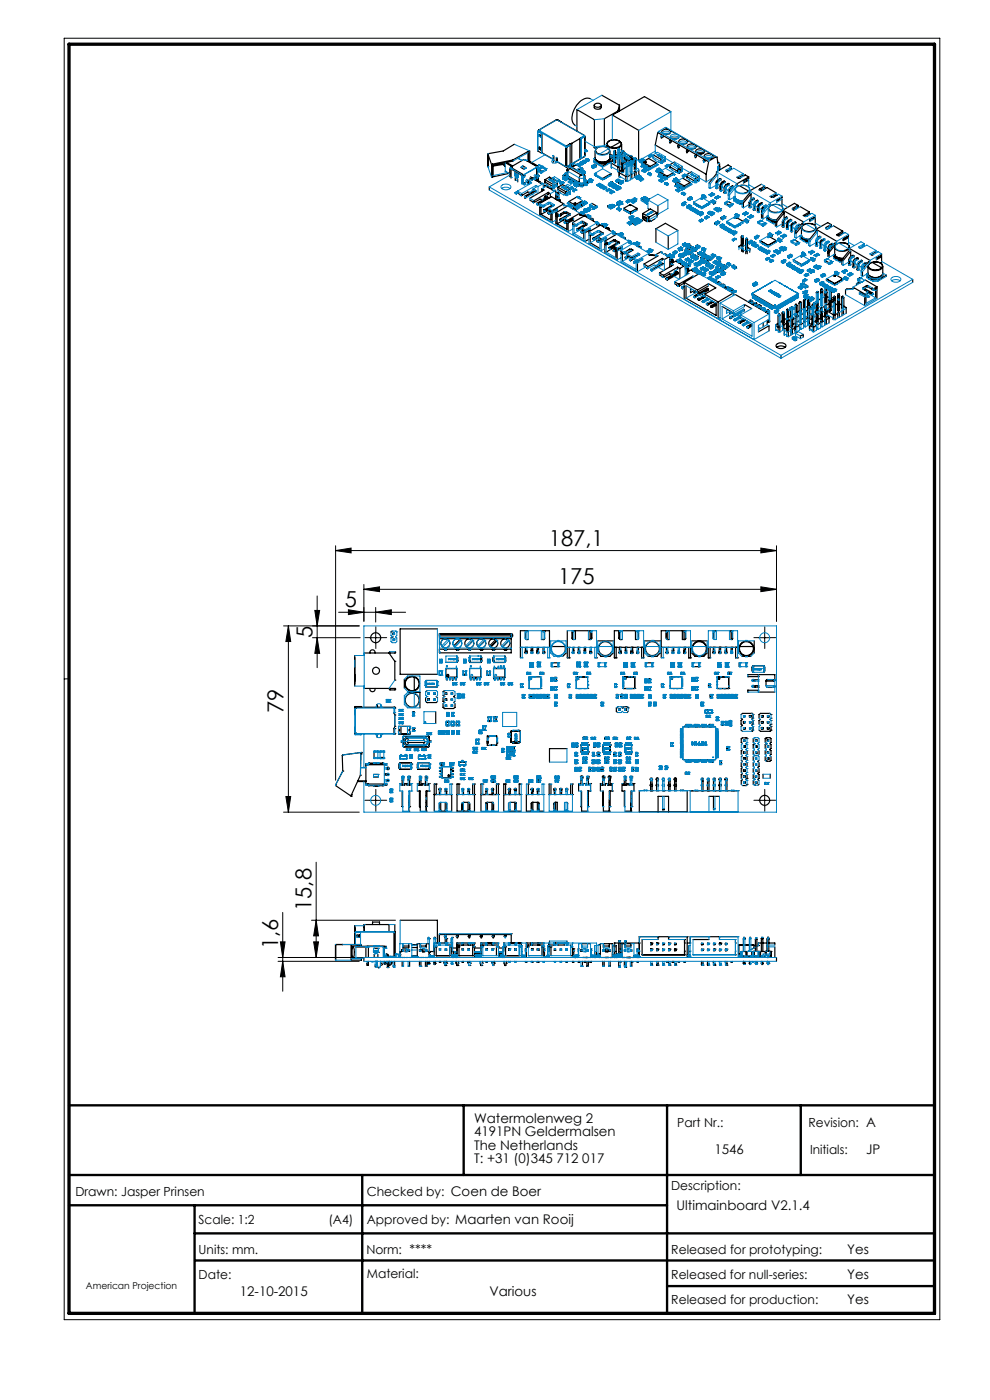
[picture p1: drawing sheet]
<svg xmlns="http://www.w3.org/2000/svg" width="210mm" height="297mm" viewBox="0 0 210 297" stroke-linecap="round" stroke-linejoin="round" font-family="sans-serif">
<defs><g id="words">
<g font-size="4.7">
<text x="116.4" y="115.8">187,1</text>
<text x="118.4" y="124">175</text>
<text x="73.2" y="128.8">5</text>
<text x="66.3" y="135.4" transform="rotate(-90 66.3 135.4)">5</text>
<text x="60.2" y="151.2" transform="rotate(-90 60.2 151.2)">79</text>
<text x="66.1" y="193.2" transform="rotate(-90 66.1 193.2)">15,8</text>
<text x="59" y="201.3" transform="rotate(-90 59 201.3)">1,6</text>
</g>
<g font-size="2.8">
<text x="100.5" y="238.2">Watermolenweg 2</text>
<text x="100.5" y="241.1">4191PN Geldermalsen</text>
<text x="100.5" y="243.9">The Netherlands</text>
<text x="151.5" y="244.7">1546</text>
<text x="183.8" y="244.8">JP</text>
<text x="100.5" y="246.7">T: +31 (0)345 712 017</text>
<text x="143.5" y="256.7">Ultimainboard V2.1.4</text>
<text x="179.7" y="266">Yes</text>
<text x="50.9" y="275">12-10-2015</text>
<text x="103.8" y="275">Various</text>
<text x="179.7" y="271.4">Yes</text>
<text x="179.7" y="276.6">Yes</text>
</g>
<g font-size="2.7">
<text x="143.7" y="239.1">Part Nr.:</text>
<text x="171.5" y="239.1">Revision: A</text>
<text x="171.8" y="244.8">Initials:</text>
<text x="16" y="253.7">Drawn: Jasper Prinsen</text>
<text x="77.8" y="253.7">Checked by: Coen de Boer</text>
<text x="142.4" y="252.5">Description:</text>
<text x="42.1" y="259.7">Scale: 1:2</text>
<text x="69.7" y="259.7">(A4)</text>
<text x="77.8" y="259.7">Approved by: Maarten van Rooij</text>
<text x="42.1" y="266">Units: mm.</text>
<text x="77.7" y="266">Norm: ****</text>
<text x="142.4" y="266">Released for prototyping:</text>
<text x="42.1" y="271.3">Date:</text>
<text x="77.8" y="271">Material:</text>
<text x="142.4" y="271.3">Released for null-series:</text>
<text x="142.4" y="276.6">Released for production:</text>
</g>
<text font-size="2" x="18.2" y="273.4">American Projection</text>
</g></defs>
<g fill="none" stroke="#000" stroke-width=".21">
<path d="M13.6 8.1h185.8v271.9h-185.8zM71.2 116.8l3.3-.5v1zM71.2 115.8v49.7M71.2 116.8h93.5M161.4 116.3l3.3 .5-3.3 .5zM164.7 115.8v16M60.1 132.8h16.1M61.2 132.8l.5 3.3h-1.1zM61.2 132.8v39.5M66.3 135.3h10.1M66.8 129.5h1l-.5 3.3zM67.3 135.3l.5 3.3h-1z"/>
<path d="M67.3 126.4v15.2M71.8 129.9h14.2M73.9 129.4l3.3 .5-3.3 .5zM77.2 125l3.3-.5v1zM77.2 124v7.8M77.2 125h87.5M78.5 135.3h2.5M79.7 134.1v2.5M79.7 129.9l3.3-.5v1zM79.7 128.9v3.1M160.9 135.3h2.5M161.4 124.5l3.3 .5-3.3 .5z"/>
<path d="M162.2 134.1v2.5M14.6 144h-1M60.1 172.3h16.1M60.6 169h1.1l-.5 3.3zM78.5 169.8h2.5M79.7 168.6v2.4M160.9 169.8h2.5M162.2 168.6v2.4M59.5 199.8h1l-.5 3.3zM60 193.6v16.7M66.1 195.2h17.8M66.5 199.8h1.1l-.5 3.3z"/>
<path d="M67.1 195.2l.5 3.3h-1.1zM67.1 182.9v20.2M59 203.9h17.2M59 203.1h17.2M60 203.9l.5 3.3h-1z"/>
</g>
<path d="M14.6 234.5h183.6M98.4 234.5v14.8M141.5 234.5v44.1M169.9 234.5v14.8M14.6 249.3h183.6M14.6 255.7h126.9M41.3 255.7v22.9M76.8 249.3v29.3M41.3 261.7h156.9M41.4 267.4h156.8M141.5 272.8h56.7" fill="none" stroke="#000" stroke-width=".5"/>
<path d="M14.6 9.4h183.6v269.2h-183.6z" fill="none" stroke="#000" stroke-width=".7"/>
<g fill="none" stroke="#000" stroke-width=".21" stroke-dasharray="15.2 1.3 1.3 1.3">
<path d="M78.5 135.3h-1.1M79.7 134v-1M79.7 136.5v1.1M81 135.3h1M161 135.3h-1.1M162.2 134v-1M162.2 136.5v1.1M163.5 135.3h1M78.5 169.8h-1.1M79.7 168.5v-1M79.7 171v1.1M81 169.8h1"/>
<path d="M161 169.8h-1.1M162.2 168.5v-1M162.2 171v1.1M163.5 169.8h1"/>
</g>
<g fill="#000">
<path d="M161.4 116.3l3.3 .5-3.3 .5zM71.2 116.8l3.3-.5v1z"/>
<path d="M61.2 132.8l.5 3.3h-1.1zM60.6 169h1.1l-.5 3.3zM67.1 195.2l.5 3.3h-1.1zM66.5 199.8h1.1l-.5 3.3z"/>
<path d="M67.3 135.3l.5 3.3h-1zM66.8 129.5h1l-.5 3.3zM60 203.9l.5 3.3h-1zM59.5 199.8h1l-.5 3.3z"/>
<path d="M73.9 129.4l3.3 .5-3.3 .5zM79.7 129.9l3.3-.5v1z"/>
<path d="M77.2 125l3.3-.5v1zM161.4 124.5l3.3 .5-3.3 .5z"/>
</g>
<g fill="none" stroke="#000" stroke-width=".25">
<path d="M103.5 32.7v2.7M103.5 32.7l.8 2.3M103.8 39.6v.7M104.3 35v2.6l.2-.1M104.5 34.8l-.2 .2M104.5 34.8v2.7M106.7 34.9l-2.1 .3M107 34.6v.6l.2 .1-.7-.6M107.2 36.3l.9 .6M107.2 34.5l1.4 .8M107.5 34.5l1.3 .7M107.9 36.8l-3.4 .7"/>
<path d="M108.4 36v1.8M108.5 35.6l2.8 1.6-.1 .3M108.5 35.6l-.1 .2M108.8 33.9v.3l-4.2 .9v2.1M108.8 33.9l-4.3 .9M109.1 36.7l.8 .4M109.2 30.7l-2.4 1.3-3.2 .6M109.2 37v.3M109.3 37.7v.6M109.4 37.7v.5M109.8 38.1v.5M110.5 35.5l.7 .4"/>
<path d="M110.6 37.1l.2 .1M110.6 37.1l.1-.1 .1 .2M110.6 37.1l-2.5-1.4v1.8M110.8 37.2l.4 .3M110.9 35.2l.7 .4M110.9 38.9l.4 .1v.2M110.9 38.9l.3 .3M110.9 37.5v1.4M111.1 33.8l-2.8 1.7 .2 .1M111.2 37.5v.1M111.3 33.9h.1M111.4 33.9l2.5 1.5"/>
<path d="M111.7 34.1h.1M111.8 34l2 1.2M111.8 38.5l-.7 .4M111.9 38.5l-.1-.1 .3-.1 .2 .5M111.9 38.5l.1 .3M111.9 34l2 1.1M112 38.8h.3M112 38.8v.3M112.1 32.1v2M112.1 32.1l.3-.1v2.2M112.1 32.1l-3.3 1.8M112.3 38.8v.3"/>
<path d="M112.4 37.8l.3 .2M112.5 37.5l.4 .2M112.7 38l-.6 .3M112.7 38l.2 .2M112.9 37.7l.2 .3M112.9 37.7l-.2 .3M113.4 38.1l1.1 .4M113.6 37.5l-.6 .3M113.6 38v.2M113.7 37.5l.1 .6M113.8 37.2l.3 .4v.5M113.8 37.8l-.1 .1a.22 .22 0 0 0 .2 .2 .22 .22 0 0 0 .2-.3"/>
<path d="M113.8 35.2l.1 .2M113.9 35.5v1.8M113.9 35.1l.2 .2M113.9 35.7v1.4M113.9 35.1l-.1 .1M113.9 35.4l.3 .2M114.1 32l.8 .5M114.1 37.1l.3 .3M114.3 27.6l3.7-2.2 6 3.3M114.3 35l-.3 .2M114.3 31.2l.4 .2v.4l-.4-.2zM114.3 28.5l.4 .2v.4"/>
<path d="M114.4 27.6l-.3 .2M114.4 36l.6 .3M114.4 28.6v.1M114.4 31.3v.1M114.4 28.7l.3 .2M114.4 28.7l-.1 .2M114.4 31.4l.3 .2M114.4 31.4l-.1 .2M114.5 38.5l-.2 .1 .6 .4M114.5 38.5v.3M114.5 27.7l-.1 .2 .6 .4v4.1l2.3 1.4 .1-.8M114.7 38.8l.2 .1h-.1"/>
<path d="M115.3 39.3l.5 .2M115.3 39.4l.1 .1M115.4 39.5h.5M115.4 39.5l-.1 .1M115.6 38.6l1.7 .9v.4M115.6 38.6v.3M115.6 38.1l1.7 1M115.6 38.1l1-.5 1.6 .9 .1 .5M115.6 38.1v.5M116.1 39.4l.1 .1M116.2 39.5l-.2 .1 .6 .4 .2-.2 .3 .2M116.2 39.5v.3"/>
<path d="M116.6 38h.1M116.6 38.1v.1M116.6 38l.1 .1M116.6 38v.1M116.8 38.3l.1 .1M116.8 38.1l.1 .1M116.9 38.2h.1M117.1 38.3h.1M117.2 38.6l.2-.1-.2 .1M117.3 38.4h.1M117.4 38.7h.1M117.5 39.4l.1 .1"/>
<path d="M117.5 39.3l.6-.3v.5M117.5 33.1v.9l-.3 .5M117.5 39.3v.1M117.6 38.6h.1M118 33.4l-.1 1.2M118.1 25.5h.1M118.1 25.5l.2-.1 .8 .5M118.1 33.4v.9l2 1.2M118.2 33.5v.8M118.3 39l-.2 .1M118.3 39l-.1 .3M118.4 39.7l1.6 1"/>
<path d="M118.4 39.7l-.1 .5 1.7 .9M118.4 39.7l.9-.5 1.7 .9-1 .6M118.6 38.3h.1M118.6 38.3l-.4 .3M119 38.7h.1M119 38.6l.1 .1zM119.3 39.6h.1M119.5 37.9h.1M119.5 37.4l.1-.2 3.7 2.2 1.5-.8M119.5 37.4l3.7 2.1h.3M119.5 37.4v.1M119.6 37.1l-.1 .3"/>
<path d="M119.7 37.5h.1M119.8 37.9v.3M119.8 36.8h.2M119.9 38.3h.1M119.9 38v.3M120 31.2l.1 .1M120.1 37.1v.1M120.1 35.3v.2M120.2 39.5h.1M120.2 31.1l.1 .1M120.2 38.1v.1M120.2 37.8h.1"/>
<path d="M120.2 31.2v4.1M120.2 31.1h.1M120.3 36.8a.38 .38 0 0 0-.2 .4 .38 .38 0 0 0 .3 .3M120.3 36.9l-.1 .2 .3 .3M120.3 36.1v.9M120.3 36.7l-.7 .4M120.4 37.5l2.4 1.3M120.4 37.5h.1M120.5 30.9l.1 .1M120.6 35.6l-.3 .5M120.7 35.4l.1 .1M120.7 35.4h.1"/>
<path d="M120.8 35.3l-.1 .1M120.8 30.8h.1M120.8 30.8v.1M120.9 35.7l-.4 .4v.3l-.2-.3M120.9 35.6v.1M120.9 30.5l-.9 .6v4.2M120.9 35.7l2.3 1.4M120.9 30.5v.3M120.9 30.8v4.1M121.2 35.6h.2l2.4 1.3M121.3 30.4v4.3M121.3 30.4l-.4 .1"/>
<path d="M121.4 34.9l.1 .2h-.5M121.4 40h.1M121.7 39h.1M121.8 39l.4 .2M121.8 39v.4M122 38.8h.1M122.1 38.9l-.3 .1M122.2 35l-.9 .5M122.2 34.9l1 .6M122.2 34.9l-1 .6M122.4 27.8v-4.6l3.7 2.2v5.7M122.6 39.5h.1"/>
<path d="M122.6 39.2l-.3 .1 .3-.1v.3M122.7 36.1v.1M122.8 36.2h-.2M122.8 36.1v.2M122.8 36.1h.1M122.8 38.8l.4 .1 .7-.1M122.9 34.7h.1M123 29.4v4.3M123 29.4l.2-.2v4.3M123 29.4l-1.7 1M123 34.9l-.2 .2M123.2 35.9h-.4v.2"/>
<path d="M123.2 35.9v.5M123.2 36.5h.1M123.2 36.5l.2 .2M123.2 35.9h.1M123.2 36.5l.3 .1M123.2 37.1l-.3 .5v1.1l-2.4-1.3M123.2 37.1h.3M123.3 36.1h.1M123.3 35.8h.1M123.5 35.8h.1M123.5 35.7h.1M123.5 36.6h.1"/>
<path d="M123.5 35.7v.3M123.5 39.5v.1M123.5 35.7l-.3 .2M123.5 35.9l-.2 .2M123.6 34.6l-.2 .1M123.6 36.3l.3 .1M123.8 36.2l.2 .1-.1 .1M123.8 36.9l.3 .4v1.1M123.8 36.9h-.3M123.9 36.4h.1M123.9 36.4l-.4 .2M123.9 38.1h.1"/>
<path d="M123.9 33.2l-3.8 2.3M124 28.8v4.3M124.1 29v4.1M124.1 38.1l.7 .4M124.2 34.3l-.2 .1M124.3 39.1l.2 .1M124.8 38.5v.1M124.8 38.6v.1M124.8 38.5h.1M124.8 38.7v.1M124.8 38.7l-1.3 .8M124.9 38.4h.1"/>
<path d="M125 38.6l-.2 .1M125 38.4h.1M125.2 37.9h.1M125.2 21a2.53 2.53 0 0 0-2.9 1.3 3.9 3.9 0 0 0-.7 3.9l.4 .4M125.3 38.3h.1M125.3 38.3v.4M125.4 38.7h.1M125.5 35.2h.1M125.5 35.5l.3 .2M125.6 35.1l-.1 .1M125.6 38.2l-.3 .1M125.6 38.2v.1"/>
<path d="M125.8 35.7h.1M125.8 35.3l.4-.2v.3M126 22.3a.8 .8 0 0 0 .6 .9 .8 .8 0 0 0 .9-.4l.1-.5M126 34.9l.3 .1M126.1 22.2a.86 .86 0 0 1 1.4 .2 .86 .86 0 0 1-1.5-.1zM126.2 32v1.5a1.82 1.82 0 0 0 3.2 0M126.2 33.7v.2M126.3 33.6a1.55 1.55 0 0 0 2.1 1l.8-.4 .2-.5M126.3 35.1v.3M126.3 33.9v.2M126.3 35h.1M126.3 35.3h.1"/>
<path d="M126.3 35v.3M126.4 31.6a2.02 2.02 0 0 1 2.8 .1 .97 .97 0 0 1-1.2 1.1 1.12 1.12 0 0 1-1.6-1.2zM126.5 37.4h.1M126.6 31.4l-.4-.2-.2 .1 .4 .3M126.6 37.4l.2 .1M126.9 37.6l-.1-.1 .1 .1M127 39.2h.1M127.3 37.8l-.1-.1 .1 .1M127.7 20.2l3.7 2.1M127.7 39.5h.1M128.3 39.9h.1M128.5 37.7v.1"/>
<path d="M128.7 37.6v.1M128.7 30.6v.7M129 30a.68 .68 0 0 0-.3 .7 .68 .68 0 0 0 .6 .6 1.84 1.84 0 0 0 2.5-.6v-.4l-.3-.3M129 39.1v.2M129.1 30a2.2 2.2 0 0 1 2.4 0M129.2 39.2l.1 .1M129.2 33.9a1.98 1.98 0 0 1-2.7 .1M129.2 38.9l.3 .1M129.2 39l.3 .2M129.3 38.8l.3 .2M129.3 39.3v.2M129.3 39.3h.1"/>
<path d="M129.4 33.4a1.64 1.64 0 0 1-2.4 .9l-.5-.3-.3-.5M129.4 33.9a1.07 1.07 0 0 1-1.3 .9h-.5l-.9-.3M129.4 33.2l.7 .2M129.4 32v1.5M129.4 33.7v.2M129.4 33.5l.7 .4-2.3 1.3M129.6 37.1v-.3l-1.8 1v.4M129.6 38.6h.1M129.6 38.6l.4 .2M129.7 34.6v1M129.7 34.6l1.4 .8M129.8 38.8l.1 .1"/>
<path d="M129.9 39.6l.2 .1M130 39.3v.2M130 38.8h.1M130 38.8v.2M130 38.8v.1M130.1 39.7l.1 .1M130.1 39.7v.2M130.1 33l-.7-.2 .7 .2M130.1 34.1l-.5 .3 .1 .2M130.2 32l-.1 .3M130.4 32h.1M130.4 39l.3 .2-.3 .3v.2"/>
<path d="M130.5 32l-.1 .1M130.5 32l.1 .3M130.6 32.3v2.2l-.2 .1M130.6 32.3l-.2 .1M130.7 39.9h.1M130.7 39.9l.4 .2M130.8 39.7l.3 .2M130.9 39.4h.1M131 38.3h.1M131 32.9l-.4 .1M131 32.9h-.4M131 31.7l.3 .2"/>
<path d="M131 33.3l-.4 .1M131.1 35.4l.3 .1v.9M131.1 23.6l-2.9 1.6v5.7M131.1 23.6v.1M131.1 35.4v1M131.2 39.4l-.5 .3v.2M131.3 32.6v.3M131.3 39.7l.1 .1M131.3 38.9h.1M131.3 38.6h.1M131.3 36.4l.1 1.3M131.3 38.6v.3"/>
<path d="M131.3 36.4l.1 .3 1.4 .7M131.4 32.6h-.2l-.2 .2M131.4 22.3v1.3M131.4 22.3l-.3 1.3M131.4 38.5h.1M131.5 32.8v2.2M131.5 39.6h.1M131.6 39.7l-.1 .1M131.6 30.1a1.81 1.81 0 0 0-2.8 .4l.2 .4 .6 .4M131.6 30.1a.75 .75 0 0 1 0 .9 .75 .75 0 0 1-.8 .3h-1.2M131.6 30.1l-2 1.2M131.7 38.7h.1"/>
<path d="M131.7 39.8v.2M131.8 38.3h.1M131.8 32v.3l-.3 .4M131.8 32.5l-.3 .6M131.8 34.3v2.2M131.8 36.1l-.5 .3M131.9 30.6v1.5l-.4 .5M131.9 32.3v.2M131.9 33.2v.1M131.9 38.4h.1M131.9 32.3v1.8M132.1 34v2.7"/>
<path d="M132.1 38.5v.3M132.1 34.4l.2-.1v2.2M132.2 32.1v.3l-.3-.1M132.2 32.1l.1-.1 .1 .3v2.2M132.2 32.1l-.2-.1-.1 .3M132.4 33.5l.4 .3M132.5 33.1h.1M132.6 33.1h.1M132.8 33.8v1M132.8 37.4v1M132.8 37l.2 .2M132.8 35.6l-.5 .3"/>
<path d="M132.8 33.3h.2M132.8 32.7l.9 .5M132.9 33.5h.2M132.9 33.2v.1M133 33.2l-.1 .1M133.1 33.5l-.1 1M133.1 33.5l.1 .3-.2 .1-.2-.1M133.1 34.6h-.1M133.2 34.8l-.2 .2M133.2 34l.3 .2M133.4 33.6h-.2M133.5 34.2v.5"/>
<path d="M133.6 33.3v1l.3-.2M133.6 34.1l-.1 .1M133.6 33.3h.5M133.7 36.9h.3v1.1M133.7 37.1l-.6 .4-.3-.1M133.7 33l.2 .1v.9l-.2 .1M133.7 33l-.1 .3M133.9 33h-.2M134 33l.1 .3M134.1 33.3v1l-.1-.2M134.1 33.4l.4 .3-.4 .2M134.3 34.1v.1"/>
<path d="M134.3 34.1l.1 .3M134.4 34.6l-.3 .3M134.8 33.7l-.3 .1v2.2M134.8 33.6l.1-.1 .1 .3-.2 .1v2.2M135 37.4l-.1-1h-.4l.1 1.2M135.5 36.1v1l.4 .2M135.7 34.2h.2v.3M135.7 33.9v.2M136.1 35.2l-.1 .1M136.2 34.9l-.1 .2M136.2 35.3l-.1 .1M136.3 34.7l.2 .1"/>
<path d="M136.3 34.4l1.3-.8 1.6 1-1.3 .7zM136.3 35v.2M136.5 34.8l.4 .3M136.5 34.9l.3 .2M136.5 34.8l-.1 .1M136.6 36.2h.1M136.8 35.2l-.1 .3M137 35.7l-.1 .1 .1 .1M137.1 35.4l-.1 .3M137.1 35.4l.1 .1M137.2 35.3l-.1 .1M137.4 35.4l.2 .1-.1 .2 .2 .1"/>
<path d="M137.4 35.3l.3 .3M137.6 36l-.1 .2M137.6 36l-.1-.1-.2 .2M137.7 33.1l.2 .1M137.7 35.8l-.1 .2M137.8 35.6l-.1 .2M137.9 35.3v.4M137.9 35.7v.2M138 33h.1M138 33v.1M138.5 32.8l1.7 1v.5l.2-.2 .1 .2M139.3 36.2h.1"/>
<path d="M139.3 35.9v.3M139.3 35.9l.4 .2M139.4 35.9l.3 .2M139.5 36.4l-.2-.1v.2M139.5 36.4h.1M139.5 36.4v.2M139.5 28.1l10.8 6.2-.5 2.7-10.8-6.2zM139.6 32.9h.2M139.7 37.2l-.1 .2M139.8 35.7l.3 .1M139.8 36.7l.1-.3 1.6 1M139.9 36.8l-.1 .2 .1 .1"/>
<path d="M139.9 36.5l-.3 .2M139.9 37.1v.2M140 36.9l-.1 .2M140.1 33.3h.1M140.1 37l.2 .1M140.1 37.5l-.1 .1M140.2 28.9h.1M140.2 28.9l.1 .4 .2-.2M140.2 37.2v.3M140.3 29l.2 .1M140.3 37.6l-.1 .1M140.3 33.2v.2"/>
<path d="M140.4 37.3l-.1 .3M140.4 27.8a1.22 1.22 0 0 1 1.9 .1 1.05 1.05 0 0 1-1.7 .4 .35 .35 0 0 1-.2-.5zM140.5 37.2l.3 .1M140.5 29.1h.1M140.5 34.3v.3M140.5 37.2l.3 .2M140.6 37.8l.1 .1M140.7 37.5l-.1 .2 .2 .1M140.7 37.5l.1 .1M140.8 37.4l-.1 .1M140.8 37.4h.1M140.8 37.3l.2 .1"/>
<path d="M140.8 37.3v.1M141.1 34l-.6 .3M141.1 27.1l10.8 6.2M141.4 35.1h.1M141.5 37.4v.3M141.6 35.1h.1M142 29.9l.1 .5 .2-.3M142 29.9l.2-.1 .1 .3M142 29.9v.2M142.1 30.1h.2M142.1 35.4l1.7 1 .8-.6M142.1 35.4v.3"/>
<path d="M142.3 29.3h1.6M142.3 23.7l-5.6-3.2-6.8 3.9 5.6 3.3v6.4M142.8 38.4h.1M142.8 36.7l-1.3 .7M142.9 38.2h.1M142.9 38.2l-.1 .1M143.1 38.4l-.2-.1v.3M143.1 38.4v.2M143.1 38.4l.1 .1M143.1 34.4l-1 .5v.5M143.2 38.5v.2M143.2 39.4v.1"/>
<path d="M143.3 39.3h.1M143.3 38.1l-.4-.1v.2M143.3 38.4l-.1 .1M143.3 39.5v.1M143.3 39.3l.2 .1M143.3 36.4v.1M143.4 37.7h.1M143.4 37.7l.3 .2M143.4 38.9h.1M143.5 39.4h-.1M143.5 38.9l-.2 .4M143.5 38.6l-.3 .1"/>
<path d="M143.5 38.1l-.2 .1M143.5 38.9v-.4l1.6 .9M143.5 39.1v.3M143.6 35.2h-.1M143.7 38.2l-.4 .2M143.8 31l.1-.2 .2 .3M143.8 31h.1M143.8 31l.1 .4 .2-.3M143.8 31l.3 .1M143.8 31v.1M143.8 39.3v.2M143.8 39.3l.2 .1"/>
<path d="M143.9 39.7l-.1 .1M143.9 39.2l-.1 .1M143.9 38.1l-.7 .4M144 39.4l-.1 .2M144.1 39.2l-.1 .2M144.1 39.2l.3 .2M144.1 29.7a1.22 1.22 0 0 1 1.8 .3 1.07 1.07 0 0 1-1.9 0zM144.2 39.9h-.2M144.2 39.9h.1M144.3 39.6l-.1 .3M144.3 39.6h.1M144.4 39.4l-.1 .2"/>
<path d="M144.6 39.5l.4 .2M144.6 39.5l.4 .3M144.6 36.4l-.5 .3M144.7 36l-.6 .4-.1 .3M144.7 35.3l-.9 .6v.8M144.8 37.8l1.6 .9M144.8 35.8l-.2 .1M144.8 37.2l.3 .2M145 39.8l-.2 .4M145 39.7v.1M145 39.7l.1 .1M145 39.8l.1 .1"/>
<path d="M145.1 39.4v.5M145.6 32v-.1a.19 .19 0 0 1 .3 0 .19 .19 0 0 1 0 .3M145.6 32h.1M145.6 32l.3 .2-.2 .3zM145.6 32v.2M145.7 37.5v.3M145.7 37.5l1.7 .9M145.8 30.9a1.23 1.23 0 0 1 1.9 .2 1.07 1.07 0 0 1-1.9-.1zM145.9 32.2h.1M146.4 38.7l-1.3 .7M146.4 38.7l.1 .3M146.5 39.1l-1.4 .8"/>
<path d="M146.7 36.4l-1 .6v.5M146.8 37.1h.1M146.9 37.2h.1M147.4 33v.1M147.4 33.1l.2-.2 .1 .3M147.4 33.1h.1M147.4 33.1l.1 .4 .2-.3M147.5 33.2h.2M147.5 38.7h.1M147.6 38.2v.1M147.7 32.4h1.6M147.7 31.8a1.22 1.22 0 0 1 1.8 .3 1.07 1.07 0 0 1-1.9 0z"/>
<path d="M148.1 32.6h.8M148.3 38.1l-.6 .3v.3M148.3 37.8l-.1 .2M148.3 37.4l-.9 .6M149.2 34.1l.2-.2 .1 .4M149.2 34.1h.1M149.2 34.1l.3 .2M149.5 34.3h.1M149.5 32.8a1.05 1.05 0 0 1 1.7 .5 1.21 1.21 0 0 1-1.8 0zM149.8 37v1.6M151.8 39.8a.21 .21 0 0 0 .2 .2 .21 .21 0 0 0 .3-.2M151.9 33.3h.2l.2 1.5"/>
<path d="M151.9 33.3l-1.4 .8M152.2 35.3h.1M152.3 38.1l.2 .2-.5 .7M152.3 38.1l-.5 .8M152.3 38.1l.4-.2 .2 .1v.2M152.3 34.4l.3 .2M152.3 34.5l.2 .1M152.3 35.4l.1 .1M152.4 35.2v.1M152.4 35.5v.7M152.4 35.3h.2l-.2 .2M152.6 34.7v1.4"/>
<path d="M152.7 39.4l.2 .1M152.7 39.4v1M152.9 39.5v1M153.1 38.7l-.4 .7M153.1 38.7l.5-.3 .2 .1-.4 .3M153.1 38.7l.3 .1M153.4 38.8l-.5 .7M154 39.2l-.4 .5v1.2M154 39.2l.5-.3 .2 .1-.5 .3zM154.1 36.1v.2l.2 .2M155.1 35.5v.4l-1 .4M155.1 39.8l-.4 .7"/>
<path d="M155.1 35.8l.1-.4-.8-.4-2.4 1.4v.5l-1.6 1.9M155.6 39.5l-.2-.1-.5 .3M156.3 37.6l.4 .2 .3-.1-.2 .1M156.7 39.4l-.5 .2M156.8 39.4l2 1.1-.9 .5M157.1 39.3h1l.6 .3M157.6 37.1l-1 .6M157.8 37.2v.1M157.8 37.3l.1-.2h.2l.7 .4M157.9 38.4h.1M158.8 38.2l-1.1 .6M158.8 37.5l-2.4 1.5v.4"/>
<path d="M158.8 37.5v.3l-1.1 .7 .8-.5M161.5 39.1l-2.5 1.4v.4l-1.6 2 .3 .2M161.9 40l-.7 .4M162.1 39.5l-1 .6M162.2 39.6v.3M162.2 39.5v.3M109.6 41l.2-.1 .9 .6M109.7 40.8l-.1 .1M109.7 40.6l-.3 .2M110.3 41.4h.1M110.5 41.4l.2 .1M110.7 41.1v.4"/>
<path d="M111.4 41.8v.2M112.4 42.5l.9 .5M112.4 40.8l-.5-.1-1.2 .8M113 42.9h.1M113 42.8v.1M113.1 42.9l.1 .1M113.1 40.1v.3M113.6 40.3l-2.3 1.4v.2l.2 .1v-.2l2.3-1.4M113.8 43.2l.3 .1M114.5 43.3l-.4 .2M114.5 43.2l2.5-1.5 2.6 1.5-2.5 1.5M114.8 45.5l2 1.2v-1.5l.3 .1v1.9"/>
<path d="M114.8 44l-.3-.2v1.8M114.8 44v1.5M114.9 40.6v-.6l.5 .3-3 1.7M114.9 42.3v.1M115 42.3h-.5l-1.2 .7M115 43.8l-.2 .2M115.3 43.5l-.1 .1M115.4 44.8h.1M115.4 44.5v.2M115.4 44.5l.2 .2M115.6 44.7l-.2 .1M115.7 41.6v.3"/>
<path d="M115.7 41.9l.2 .1M116 41.6v.3M116 41.8l-.3 .1M116.3 45.3h.1M116.3 40.8l.4 .3v.8M116.3 40.8l-3 1.8v.4M116.3 40.8v.4l-.7 .4-.2 .5M116.4 41.9v.1M116.4 44.3l-.8 .4M116.4 41.9l-.2-.1-2.4 1.3 .3 .2M116.4 41.9l-2.3 1.4M116.4 44.6l-1.6 .9"/>
<path d="M116.4 44.4l-.8 .5M116.7 44.8l-.4 .2v.3M116.9 44.9l-.4 .3v.2l-.2-.1M117 43.4v.2M117.1 40l-.2 .1 .6 .4 .4-.1v1.8M117.1 40v.3M117.2 43.5l-1.8 1M117.4 43.6l-.8 .5M117.8 42.2l.8 .1 .3 .2M117.9 40.8l.5 .2M117.9 45.2v.3l.7 .4M117.9 45.8v1.8"/>
<path d="M117.9 45.8l.3 .2M117.9 45.2l.7 .3M118 44.5l.3 .2M118 41a.35 .35 0 0 1 .4 0 .35 .35 0 0 1 .2 .3M118.1 42.4l.8 .1M118.1 41.3v.8M118.2 46v1.5M118.2 45.6l-.3 .2M118.3 44.3l-1.2 .7-.7-.4M118.4 41.4v.8M118.5 45.8l-.3 .2M118.8 46.7h.1"/>
<path d="M118.8 46.5v.2M118.8 46.5l.2 .1M118.9 42.5v.3M118.9 46.7l.1 .2M119 45.4v.4h-.3M119 46.6l-.1 .1M119 46.6v.3M119.6 43.5h.1M119.7 45.3v-.4l-.8 .6h-.2M119.7 45.3h.4M119.7 45.3l-.7 .4M119.7 47.2l.2 .2 .3-.2"/>
<path d="M119.8 46.6l.7 .4M119.8 46.5l-1.6 1M119.8 46.4l-.8 .5M119.9 40.1h.1M119.9 47.1l-.1 .2M120 40.7v.4M120.1 45.3v-.4l.8 .5v.2l-1 .5v.1M120.1 46.7l-.4 .3 .2 .1M120.1 45.3l.8 .3M120.2 40.3h.1M120.2 40.2h.1M120.2 41l-.2 .1"/>
<path d="M120.3 41l.1 .1M120.3 43.1l.1 .1M120.3 46.9l-.4 .2M120.4 43.7l-2.5 1.5M120.5 43h.1M120.5 43.2h.1M120.6 45.5l-1.8 1M120.6 43.2h-.1M120.6 42.9h.1M120.7 43.5l-.2 .1M120.7 43.4l1.3 .7 .2-.1M120.7 43.6h.1"/>
<path d="M120.8 40.6h.1M120.8 40.6l.1 .2M120.9 43.6l.3 .2M121.2 43.8v.4M121.2 44.2l.8 .1 .3 .1M121.4 46.5h.1M121.4 46.5l-1.2 .6v1.5l-2-1.1M121.4 46.5l.3 .2-1.2 .6v1.8M121.5 44.4h.8M121.7 46.3l-1.2 .7M121.8 43.1l.2-.1 .1 .2h-.2zM122 43.5v.3"/>
<path d="M122.3 44.4v.4M122.3 43.7l-.2 .1M122.3 41.8l-1.6 1 1.3 .7M122.4 44.1v.1M122.4 48.8h.1M122.4 41.8l.3 .2M122.4 43.8l-.1 .4M122.4 43.8v.3M122.4 44.2h.2M122.5 44.3h.1M122.6 43.5l.1 .2 .1-.1M122.6 48.7l-.2 .1"/>
<path d="M122.6 48.7v.2M122.6 41.7l.4 .2M122.6 43.7l-.2 .2M122.7 43.4l-.1 .1M122.7 43.5h-.1M122.9 43.8l-.2 .2 .2 .1M123 43.2v.1M123 45.5h.1M123 45.5l1.3 .1M123.1 43.5l-.3 .1M123.1 43.4l.1 .3M123.2 43.2l-.2 .1 .1 .1"/>
<path d="M123.2 43.7h.1M123.2 43.2l.1 .2M123.2 43.7l.1 .1M123.3 47h.4l.8 .4v.3l-1 .4v.2M123.3 47.3h.4l.7 .4M123.3 43.4v.2M123.3 43.4h-.2M123.3 43.6h.1M123.3 43.8v.1M123.3 43.6l-.1 .1M123.4 43.6l.1 .1M123.4 43.6l-.2 .1"/>
<path d="M123.4 48.6l.7 .4M123.4 43l-.2 .2M123.4 43.1l-.2 .1M123.4 48.2l-.8 .5M123.5 43l.1 .2M123.5 49.2l-.2 .1 .2 .2 .3-.3M123.5 43.7v.1M123.5 43.7l-.2 .1M123.5 43.2l-.2 .2M123.6 42.5l-1.6 1M123.6 43.2v.2M123.6 42.9h.1"/>
<path d="M123.6 42.9l.1 .2M123.6 42.9l-.1 .1M123.6 43.4l.2 .1M123.6 43.5l.2 .1M123.7 42.8v.2M123.7 43.1l.1 .2-.2 .1M123.7 43.1l-.1 .1M123.7 48.8l-.4 .3 .2 .1M123.8 42.9l.3 .2M123.8 45.1l-.2 .1M123.8 43.4l.1 .1M123.8 49.2v1.5"/>
<path d="M123.9 44.6v.3M123.9 48.9l-.4 .3M124 44.3l-.2 .2M124 42.9v.1M124.1 42.9l-.1 .1M124.1 42.9h.1M124.1 44.4l-.2 .1M124.1 47.6l-1.7 1 .2 .1M124.4 47.7l-.8 .4M124.6 46.1v-.3l-1.6-.2v-.4l-2.5 1.5v.3M124.7 44.3h.1M124.7 45.7h.1"/>
<path d="M124.7 44.3l-.1 .1M124.7 44.4h.1M124.8 44.2l.3 .2M124.8 44.4h.1M124.8 44.3h.1M124.8 46.3h.8l.2 .2v.3M124.9 44.3h.1M124.9 44.4h.1M124.9 50.8l-.8 .4M124.9 49.8l.3 .2M125 44.4h.1M125.1 44.4h.1"/>
<path d="M125.1 44.4l-.2 .1M125.1 45.8l-.3 .2M125.2 50v1.5l2 1.2M125.2 43.7h.1M125.2 48.7l-1.1 .7M125.5 49.8l-.3 .2M125.6 43.1l.9 .6M125.7 49.6h-.1M125.7 49.9h-.1M125.7 44.2v.1M125.8 44.2h.1M125.8 50.8h.1"/>
<path d="M125.8 50.5v.2M125.8 50.5l.2 .2-.2 .1M125.9 49.5v.3M126.6 47.6h.1M126.6 47.6l1.3 .1M126.6 44l-.6 .2M126.7 51.3h.1M126.7 51.3l.2 .1M126.8 51.3l.1 .1M126.8 50.4l-.8 .5-.2-.1M126.9 50.2l.6 .5v.3M127.1 49l.9 .4-.1 .3"/>
<path d="M127.1 50.8l-.4 .2v.2M127.2 51.2l-.3 .2M127.4 47.8l-.8-.1v-.4l-2.6-1.5-2.5 1.4v.4l.7 .3M127.4 50.9l-.7 .4M127.4 49.4v.2M127.4 47.8l2.6 1.5M127.4 47.8l-2.5 1.4v.3M127.4 47.8h.8M127.6 49.5l-1.8 1M127.7 47.6h.1M128.1 47.6l.3 .2M128.1 47.8h.1"/>
<path d="M128.1 47.8l-.3-.2 .4 .2M128.2 47.8v.4M128.2 47.9v.3l1.1 .3M128.3 51.8v1.9M128.3 51.5l.7 .4M128.3 51.8l.3 .2 .3-.2M128.3 47.6h.1M128.3 47.6v.1M128.4 47.4l.3 .3M128.4 50.5l-1.2 .7M128.5 48.4l.8 .1M128.6 51.6l-.3 .2"/>
<path d="M128.7 50.4v.3M129 43.6v.1M129 43.6h.1M129 43.6v.4M129 51.6v.3M129.1 51.5l-.1 .1M129.1 51.9h-.1M129.1 44.1h.1M129.1 40.3h.1M129.1 40.2l.1 .1M129.1 44v.1M129.2 52.7h.1"/>
<path d="M129.2 52.5v.2M129.2 52.5l.2 .1M129.3 43.5v.1M129.3 43.8h.1M129.3 48.5v.3M129.3 43.5h.1M129.4 43.5v.1M129.4 43.6h.1M129.4 43.8v.1M129.4 40.2l-.4 .2M129.4 52.6l-.1 .1M129.5 44h.1"/>
<path d="M129.5 44v.3M129.9 44.1l-.1 .1M129.9 43.6h.1M129.9 43.5v.1M129.9 43.5h.1M130 49l.3 .2M130 49.5h.1M130 43.5h.1M130 49.5l1.6 .3M130 43.6h.1M130.1 50.9h.4M130.1 50.9v.4h.4"/>
<path d="M130.1 53.3h.1M130.1 50.9l-.8 .5M130.1 53.3l.2 .1M130.1 43.8l.3-.2v.2M130.2 52.2v.4l.7 .4 1.1-.7M130.2 52.4l-.8 .5v-.3M130.2 52.2l.7 .5M130.2 52.5l-1.6 1M130.2 52.2l-.8 .4M130.3 53.1v.3M130.3 53.1l-.2 .2M130.5 52.1h-.3v.1"/>
<path d="M130.5 50.9v.4M130.5 52.8l-.4 .2v.2M130.5 50.9l.8 .5M130.5 51.3l.7 .3M130.6 53.2v1.5M130.6 53.2l.3 .1v1.8M130.6 53.2l-.3 .2M130.7 52.9l-.4 .2M130.8 49.7l-2.5 1.4 .7 .5M130.8 43h.1M130.8 43.5h.1M130.8 43.4v.1"/>
<path d="M131 40.2l-.2-.1v.3M131 51.5l-1.8 1M131 43.1h.1M131.1 44.3h.1M131.1 49.5v.1M131.2 44.4h.1M131.2 44.3h.1M131.2 44.2h.1M131.2 44.3v.1M131.2 51.6l-.8 .5M131.2 43.5h.1M131.3 44.4h.1"/>
<path d="M131.3 44.2h-.1M131.3 44.2h.1M131.3 44.3h.1M131.3 44.7h.1M131.3 51.4v.2zM131.3 43.1h.1M131.3 42.7h.1M131.4 44.3h.1M131.4 44.3h-.1M131.5 49.5l.1 .1M131.6 44.3h.1M131.6 49.8v.4"/>
<path d="M131.7 53.1v.3l.7 .5M131.8 42.9l-.4 .2v.5M131.8 52.5l-1.2 .7M131.9 50.4h.7v.4M131.9 43.3h.1M131.9 43.3l-.1 .1M132 53.6l-.3 .2 .3 .1M132 53.9v1.6M132.3 44.6l.4 .1M132.3 53.8l-.3 .1M132.6 54.7h.1M132.6 54.5v.2"/>
<path d="M132.6 54.7l.3 .2M132.7 44.8h.1M132.8 53.8h-.3M132.8 44.8h.2M132.8 44.8h.1M133 44.8h.1M133 44.8l.1 .2M133 54.1l1 .6M133.1 44.9l.1 .1M133.1 42.6h.1M133.2 45h.1M133.2 45l.1 .1"/>
<path d="M133.2 42.6h.1M133.2 42.6v.1M133.2 42.8h-.1M133.2 42.5h.1M133.3 42.6h.1M133.3 54.4l-.4 .2v.3M133.3 51l.1 .1M133.3 45l.1 .1M133.4 42.6h.1M133.4 45.1h.1M133.4 51.5h.1M133.4 45.2l.3 .2"/>
<path d="M133.5 47.2h.1M133.5 47.4h.1M133.5 46.1l.2 .1M133.5 51.1v.1M133.5 54.5l-.6 .4M133.5 52.9h.4M133.5 55.2h.1M133.5 42.5h.1M133.5 52.9v.3M133.5 55v.2M133.5 52.9l-.8 .5M133.6 42.6h.1"/>
<path d="M133.6 51.2h.1M133.7 43.6h.1M133.7 42.5l-.1 .1M133.7 51.3h.1M133.7 45v.4M133.7 46.2h.1M133.8 47h.1M133.8 47l.9 .5M133.8 46.2v.3M133.8 47.2l1 .6M133.9 45.8h.1M133.9 52.9l.4 .2-1.3 .7"/>
<path d="M133.9 52.9v.3M133.9 45.8l.3 .1M134 45.1h.1M134 54.4v.3M134 45.2l-.3 .2M134.1 42.3l.4 .2v.5M134.1 42.5h.1M134.1 46h.1M134.1 47.1h.1M134.1 45h.1M134.2 46.3h.1M134.2 45.9h.1"/>
<path d="M134.2 45l-.1 .1M134.3 47h.1M134.3 42.9h.1M134.3 47.1h.1M134.4 47.2h.1M134.4 46.7l.9 .5M134.4 55.7h.1M134.4 47.1h.1M134.5 47.2v.1M134.5 51.6h.1M134.5 44.9l-.2 .1M134.5 47h.1"/>
<path d="M134.5 46.9h.1M134.5 47.3h.1M134.5 54.9l-.8 .4v-.2M134.5 54.6v.1M134.6 46.9h.1M134.6 42.4v.1M134.6 46.5l.9 .5M134.6 47.3h-.1M134.6 47.2h.1M134.6 47h.1M134.7 47.1h.1M134.7 47.2h.1"/>
<path d="M134.7 51.6l-.1-.1 .3 .2M134.7 47h.1M134.7 44.8l-.1 .1M134.8 44.7h.1M134.8 47.1h.1M134.8 42.6h.1M134.9 51.7h.1M134.9 55.7l-.3 .2M134.9 51.7l.1 .1M135 51.5h.1M135 46.6h.1M135 52.2h.8"/>
<path d="M135.1 51.6h.1M135.1 46.2h.1M135.1 46.6h.1M135.1 44.2l-1.4-.8-1.4 .8 1.4 .8M135.1 44.2l-1.4 .8M135.1 44.2v.4l-.3 .1M135.1 47.2l-.4 .3M135.2 51.6h.1M135.2 51.4l.3 .2M135.3 46.7h.1M135.2 51.5h.1M135.2 55.1v.4"/>
<path d="M135.2 55.8v1.8M135.3 51.5h.1M135.3 46.8h.1M135.3 54l-1.3 .7M135.3 52.3l.8 .1M135.4 51.6h.1M135.4 46.5h.1M135.5 47.2l.1 .1M135.5 46.5h.1M135.5 46.6h.1M135.6 46.6h.1M135.6 53.9v.2"/>
<path d="M136.1 55h.1M136.1 55l-1.2 .6M136.2 47v-.2l-.6 .3M136.2 42l.4 .2v.5M136.3 45.8l.3 .2M136.3 45.8v.4l.2 .1M136.3 45.3v.5M136.3 45.3l1.4 .8M136.4 42.3h.1M136.5 42.3h-.1M136.5 46.5l.8 .5M136.5 42.3v.5"/>
<path d="M136.5 46.1v.4M136.5 42.3l-.5-.2 .4 .2M136.5 46.1l.7 .5M136.5 46.5l.7 .5M136.6 45.9l-.1 .2M136.6 41.8l.1-.1 .4 .2M136.6 45.9l.8 .5M136.6 45.9l.7 .5M136.6 41.8h.1M136.7 41.9h.1M136.7 42.2h.1M136.8 42.6l.4 .2"/>
<path d="M136.9 42.3h.1M137.1 45.5h.1M137.1 42.4h.1M137.1 45.5l.2 .1M137.1 45.5l.3 .1M137.1 45.5l.1 .1M137.2 56.9h.1M137.2 56.9h.3M137.2 56.8v.1M137.2 47h.1M137.2 46.6v.4M137.3 46.8l.4 .2"/>
<path d="M137.3 46.4l-.1 .2M137.4 46.4h-.1M137.4 46.4l.3 .2M137.4 45.5h.1M137.4 42.7l-.1 .1M137.4 44.2l.4 .2M137.4 46.9l-.1 .1M137.5 45.3h.1M137.5 42.2h.1M137.5 45.5h.1M137.5 42.2l.2 .1M137.6 45.4h.1"/>
<path d="M137.6 53.3h.1M137.7 53.3l.3 .2M137.7 46.1v.9M137.7 53.7v.4l1.4 .2M137.7 54l1.3 .1M137.8 52.8h.1M137.8 53v.1M138 45.1v.1M138 45.2h.1M138.1 46.8l-.4 .2M138.1 44.9h.1M138.2 45l.1 .1"/>
<path d="M138.2 45h.1M138.3 45h.1M138.3 53l.1 .1M138.4 53.1h.1M138.9 46.5l-.9 .3M139.3 45.1l-1.6 1M139.3 45.1v1M139.3 45.1l-1.3-.8-1.7 1M139.6 43.6v1.9l-.3-.1M139.6 54.3l-3 1.7 .9 .5 3-1.7M139.9 58.3l.9 .5M140.3 53.4l-1.2 .6"/>
<path d="M140.4 55.8l.2 .1M140.4 53.5v.2M140.5 54.8v.4M140.6 55.9l-2.3 1.4M140.6 55.9v.3M140.8 58.4v.4M140.8 58.8l-.1 .1M141 53.8l.3 .2v.3M141.3 59.3h.1M141.3 59.1l.2 .1M141.6 54.4h.1M141.7 54.2h.1"/>
<path d="M141.7 50.1v2.8M141.7 54.1l.3 .2M141.9 54.1h.1M142 54.2h.1M142 54.1h.1M142 54.3h.1M142 54h.1M142 54.3l.1 .1M142.1 54h.1M142.1 55.1a.4 .4 0 0 1 .4-.2 .4 .4 0 0 1 .3 .4v.4M142.1 54.4l-1.2 .7-.4-.3M142.1 54.4v2.3"/>
<path d="M142.1 54.1v.1M142.1 54.1h.1M142.2 54.1h.1M142.2 54.4l.3 .1M142.2 55.2h.3l.1 .3M142.3 55.2v.1M142.3 55.3v.8M142.3 54.1l-.3 .2M142.3 55.3l.3 .2M142.4 54.8l.2 .1M142.4 58.2v.1M142.5 58.2l-.5-.1-1.2 .7"/>
<path d="M142.6 55.5v.3M142.7 53.5l.3 .4M142.9 53.5h.1M142.9 56.2l-3 1.7 .9 .5M143.1 53.4h-.1M143.1 53.4h.1M143.1 59.8l.9 .5M143.2 53.4h.1M143.2 53.5h.1M143.2 53.3l-.4 .2M143.2 53.3h.1M143.2 57.8l.1 .1"/>
<path d="M143.2 57.4v.4M143.3 53.5h.1M143.4 57.4v.4M143.4 57.7l-.2 .1M143.5 53.4l-.4 .3M143.6 55.2h.1M143.6 55.2v.1M143.6 55.2l.3 .1M143.7 55.2l.2 .1M143.7 40.2h.1M143.7 40.4h.1M143.7 55.3h-.2l-1.1 .6v.5"/>
<path d="M143.7 55.3l-.2 .2 .6 .3 .2-.1 .3 .2M143.7 55.3v.3M143.8 40.4h-.1M143.8 56.7l.4 .2M143.8 56.7l-3 1.7M143.8 56.7v.4M143.8 48.9l-2.7-1.5-2 1.1v2.9M143.9 55.4h.1M143.9 57.8v.3l-2.3 1.3-.3-.1M143.9 57.8l-.2-.1-2.4 1.3v.3M143.9 57.8l-2.3 1.4M144 52.7h.1"/>
<path d="M144 54h.1M144 54v.4v-.4M144 54l.1 .1M144.2 54.9l.3 .1M144.2 53.2h.1M144.2 55h.1M144.2 56.9v2.2M144.3 53.9h.1zM144.3 55.6l.3 .2M144.3 53.9l.4 .2M144.3 55.1l-.3 .2M144.4 55.5h.1"/>
<path d="M144.4 55.1l-.4 .2M144.4 55.7l.2 .1M144.4 52.4l.3 .2M144.5 54.3h-.1v.3l-.3-.2M144.5 55.6h.1M144.5 53.9v.1M144.6 53h.1M144.6 55.6h.1M144.6 52.6l-.4 .2M144.6 55.9v.2l.4 .2h-.1M144.6 55.9l-.2 .1 .6 .3h.3l-1.1 .6M144.6 55.5h.1"/>
<path d="M144.6 43.5l.3 .1M144.6 53.9l.4 .2M144.6 40.1l.2 .1M144.7 55.5h.1M144.7 55.7h.1M144.7 55.6v.1M144.7 54.1h.1M144.7 54.1l.1 .1M144.7 55.6h.1M144.8 55.6h.1M144.8 40.2l-.2 .1M144.8 54.5h.1"/>
<path d="M144.8 54.2h.1M144.8 54.2v.3M144.9 41.1h.1M144.9 51.7h.1M144.9 53.9h-.1M144.9 51.7v.1M144.9 54h.1M144.9 53.9v.1M144.9 53.9h.1M144.9 40.8l-.3 .2M144.9 53.8l.5 .2M145 54h.1"/>
<path d="M145 54.1h.1M145 53.8l-.1 .1M145 54.3l.1 .1M145.1 51.7h.1M145.1 41.3v.1M145.1 51.9h.1M145.1 51.8v.1M145.1 53.9h.1M145.1 51.6h.1M145.1 59.9v3.6M145.1 59.9l2.9 1.6M145.2 52.1h.1"/>
<path d="M145.2 51.7h.1M145.2 51.7v.1M145.2 51.8h.1M145.2 56h.1M145.2 53.5h.1M145.2 52.1h-.1M145.2 42.8l.3 .2M145.2 54h.1M145.2 51.7l.1 .1M145.2 54l-.2 .1M145.3 51.7v.1M145.3 51.7h.1"/>
<path d="M145.3 56h.1M145.3 56.1h.1M145.3 55.9v.1M145.3 54.1l.1 .1M145.3 55.9h.1M145.3 53.3h.1M145.3 56.7l.6 .1M145.3 55l.3 .2v.2M145.3 56.8l.2 .1M145.4 54.2h.1M145.4 53.2h-.1M145.4 53.1v.1"/>
<path d="M145.4 55.9h.1M145.4 53.6h.1M145.4 53h.1M145.4 53.1h.1M145.4 41.1v.2M145.4 53v.1M145.4 53.6v.1M145.4 56.1h.1M145.4 53.1l.4 .2M145.4 53.6l.1 .1M145.4 55.9l-.4 .2M145.5 52.8h.1"/>
<path d="M145.5 56h.1M145.5 55h.1M145.5 52.8l-.1 .2M145.5 53l-.1 .1M145.5 53.4v.1M145.5 53.7h.1M145.5 53.2l-.1 .1M145.5 53.5h.1M145.5 53.2h.1M145.5 53.3h.1M145.5 53.5l-.1 .1M145.5 53.5l.1 .1"/>
<path d="M145.5 56.1h.1M145.5 56.6v.1M145.5 53.2v.1M145.5 56.9a.35 .35 0 0 1 .4-.1 .35 .35 0 0 1 .2 .4v.3M145.5 57.1h.3l.1 .2M145.5 56.9l-.2 .1M145.5 56.6l.1 .1M145.6 55h.1M145.6 53.5h-.1M145.6 53.4v.1M145.6 56.3l-.1 .3M145.6 56.3l.2 .1-.3-.1"/>
<path d="M145.6 51.7h-.1M145.6 53.6l-.1 .1M145.6 52.9h.1M145.6 53.7h.1M145.6 54.9v.1M145.6 52.8h.3zM145.6 53.5h.1M145.6 53.3v.1M145.6 52.8h.3M145.6 57.8l.1 .2M145.6 53.3h.1M145.6 53.8h.1"/>
<path d="M145.6 57.2l.3 .1M145.7 53.6l-.1 .1M145.7 54.9h.1M145.7 55v.1M145.7 54.9v.1M145.7 56.2h.1M145.7 53.5l-.1 .1M145.7 53.5h.1M145.7 57.8v.5M145.7 57.8l.4 .2M145.7 55.1h.1M145.7 55h.1"/>
<path d="M145.7 56h.1M145.7 53.5l-.1 .2M145.7 53.2l-.2 .1M145.7 53.4h.1M145.7 55l.1 .1M145.7 53.8h.1M145.7 53.9h.1M145.7 53.3v.2M145.7 53.3l-.1 .2M145.7 53.3h.1M145.7 53.2h.1M145.7 53.2l-.1 .1"/>
<path d="M145.7 52.1v.3M145.7 53.8v.1M145.8 54.9h.1M145.8 55h.1M145.8 55.1h.1M145.8 53.5h.1M145.8 53h.1M145.8 53.5l.1 .2M145.8 56h-.1M145.8 56.7h.1M145.8 55.9l-.1 .1M145.8 53.5l.1 .1"/>
<path d="M145.8 51.7h.1M145.8 54.8h.1M145.8 53.4h.1M145.8 53.9h.1M145.8 53.4v.1M145.8 53.7v.1M145.8 53.3l.1 .1M145.8 53.8h.1M145.8 53.7h-.2l.1 .1M145.8 53.3l.3 .1M145.8 53.7l-.1 .1M145.8 53.3h-.1"/>
<path d="M145.9 53.7l-.1 .1M145.9 53.6h.1M145.9 53.4l-.1 .1M145.9 53.7h-.1M145.9 53.6v.1M145.9 55h.1M145.9 57.3v.4M145.9 53.7v.1M145.9 51.7l.3 .1M145.9 52.6h.1M145.9 53.9h.1M145.9 54h.1"/>
<path d="M145.9 53.6v.2M145.9 42.1v.3M145.9 53.9v.1M145.9 53.8l.1 .1M146 42.1v.3M146 53.7l-.1 .1M146 52.6h.1M146 53.7h.1M146 53.7l.1 .1M146 52.6l.1 .1M146 53.2h.1M146 53.5v.1"/>
<path d="M146 53.9h.1M146 51.9h.1M146 51.9l-.4 .2-.2-.1 .2 .1M146 55.5l.3 .1M146 53.9h-.1M146 52.6h-.1M146.1 53.5h-.1M146.1 55h.1M146.1 52.7h.1M146.1 52.5h.1M146.1 53.5l-.1 .2M146.1 53.8h.1"/>
<path d="M146.1 53.8l-.1 .1M146.1 53.4l-.2 .2M146.1 53.5h.1M146.1 52.1h.1M146.1 55.9l.2 .2M146.1 55l-.4 .1M146.1 53.4l.1 .1M146.1 52.5l-.1 .1M146.1 52.5l-.2 .1M146.1 53.5l.1 .1M146.1 53.7h.1M146.1 55.4l.3 .1"/>
<path d="M146.2 55.1h.1M146.2 53.8l-.3 .2M146.2 52.7h.1M146.2 53.7h.1M146.2 53.8h.1M146.2 53.6h.1M146.2 51.8h.1M146.2 51.8v.4M146.2 53.7v.1M146.2 54.9v.2M146.2 54.9l-.1 .1M146.2 51.8l-.2 .1"/>
<path d="M146.2 55.5h.1M146.2 52.6h.1M146.2 53.4l-.1 .1M146.2 53.7l.2 .1M146.2 53.5h.1M146.2 52.6l-.1 .1M146.2 52.6h-.2M146.2 52.6v.1M146.3 52.7v.1M146.3 52.8h.1M146.3 52.6v.1M146.3 52.7h.1"/>
<path d="M146.3 52.6h.1M146.3 56.2l-.4 .2 .3-.2-.2-.2-.4 .3M146.3 56.4h.1M146.3 43.5v.1M146.3 55.4h.1M146.3 53.5h.1M146.3 53.5v.1M146.3 53.6l-.1 .1M146.3 53.5l.1 .1M146.3 56.1h.1M146.3 55.6v.2M146.4 55.5h.1"/>
<path d="M146.4 55.3h.1M146.4 52.8h.1M146.4 55.6v.2M146.4 55.6h.1M146.4 52.7h.1M146.4 55.3v.1M146.4 52.7v.1M146.4 43.6l-.4 .2M146.4 41.8h.1M146.4 52.2h.1M146.4 55.7h.1M146.4 53.4h.1"/>
<path d="M146.4 53.6h.1M146.4 53.8h.1M146.4 52.2l-.9 .6M146.4 52.2l1 .6M146.4 41.8l-.4 .2M146.4 55.6h-.1M146.5 54.2v.1M146.5 55.4h.1M146.5 53.5h.1M146.5 55.3h.1M146.5 55.2h.1M146.5 52.8h.1"/>
<path d="M146.5 43.6v.3M146.5 52.8h-.2h.2M146.5 41.8h-.1M146.5 44h-.1M146.5 55.2l.3 .2M146.5 52.8v.1M146.5 52.9h.1M146.5 54.3h.1M146.5 54.2h.1M146.6 44.1h.1M146.6 52.9h.1M146.6 54.2h-.1"/>
<path d="M146.6 55.4h.1M146.7 52.4h.1M146.7 53h.1M146.7 52.4h.2M146.8 53.1h.1M146.8 42.3h-.2M146.8 55.4h.1M146.8 52.5h.1M146.8 55.4l.1-.1v.2M146.8 52.9l-.1 .2M146.8 55.4l-.4 .2M146.8 57.1l-1.1 .7"/>
<path d="M146.8 53h.1M146.8 53v.1M146.9 53.1h.1M146.9 53l-.1 .1M146.9 53h.1M146.9 57.1l.2 .1M146.9 52.5h.1M146.9 54h.1M146.9 57l.2 .2M146.9 53.1l.2 .1M146.9 53.2h.1M146.9 53.2l-.4 .3"/>
<path d="M146.9 57.5v-.3l-.2 .2 .6 .3 .2-.1 .3 .1-.2 .2M146.9 54l.3 .1M147 57h.1M147 57l.2 .1M147 52.5h-.1M147 52.5l.1 .1M147 58.6l-3 1.7M147 52.5h.1M147 52.6h.1M147.1 53.2h.1M147.1 52.6h.1M147.1 42.9l1.8 1v.4"/>
<path d="M147.1 44.4h.1M147.1 57.3h.1M147.1 52.6l.1 .1M147.2 54.1h.1M147.2 54.1l-.4 .3M147.2 54.4h.1M147.2 44.3l.3 .1M147.2 52.7h.1M147.2 52.6v.1M147.2 52.6h.1M147.2 57.2v.3M147.2 54v.1"/>
<path d="M147.3 54.4h.1M147.3 54.1h-.1M147.3 54.1h.1M147.3 54.1v.3M147.3 54.6l.2 .1M147.3 54.6h-.1M147.3 52.9l.1 .1M147.4 53h.1M147.4 52.7v.1M147.4 56l.3 .2M147.4 52.9v.1M147.4 52.8h.1"/>
<path d="M147.4 52.7h.1M147.4 56.7h.1M147.4 52.8h.2M147.4 52.7l.1 .1M147.4 55.9l.3 .3 .3-.2M147.4 53.2h.1M147.4 52.8l-1 .6v.4M147.4 56.8l.3 .1h-.1M147.4 56.8h-.1M147.4 56.7v.1M147.5 53.2h.1M147.5 57h.1"/>
<path d="M147.5 52.8h.1M147.5 52.8v.2M147.5 57.6h.1M147.5 53h.1M147.5 53.1h.1M147.5 53l.1 .1M147.5 53v.1M147.5 53.1l-1.1 .6-.1-.1M147.5 53.1v.1M147.5 55.7h.1M147.5 54.7h.1M147.5 57.5v.1"/>
<path d="M147.6 57.3h.1M147.6 52.9h.1M147.6 55.1h-.1M147.6 44.7h.1M147.6 57.5h.1M147.6 52.8h.1M147.6 52.8l.1 .1M147.6 57.5l.2 .1M147.6 52.1l.3-.1 .4 .2M147.6 52.2v.1M147.6 52.8v.1M147.6 55.8l.4 .2"/>
<path d="M147.6 54.4h.1M147.6 54.4l-.3 .2M147.7 44.7h.1M147.7 44.8h.1M147.7 52.9h.1M147.7 52.9v.1M147.7 57.5h.1M147.8 57.6h.1M147.8 52.2h.1M147.8 57.5h.1M147.8 57.7h.1M147.8 57.4h.1"/>
<path d="M147.9 57.5h.1M147.9 54.9h.1M147.9 52.2h.1M147.9 57.5v.1M147.9 57.3l.3 .2M147.9 57.3h.1M147.9 54.5l-.4 .2M147.9 55.8h.1M147.9 57.4h.1M147.9 55.8l.4 .3M147.9 54.6l-.3 .2M148 57.3h.1"/>
<path d="M148 52.2h.1M148 57.5h.1M148 54.5h.1M148 56.1h.1M148 54.5l-.3-.2-.4 .3M148 56l.1 .1M148 52.1h.1M148 55.8h.1M148 52.1v.1M148.1 52.3h.1M148.1 52.3h-.1M148.1 52.4h.1"/>
<path d="M148.1 58.1h.1M148.1 52.1v.1M148.1 52.1l-.1 .1M148.1 52.2h.1M148.1 56.1l.2 .1M148.1 53.7l.2 .2M148.1 52.5h.1M148.1 55.9h.1M148.1 52.5v.1M148.1 57.4h.1M148.2 53.7h.1M148.2 52.2h.1"/>
<path d="M148.2 57.4h.1M148.2 55.6l-.3 .2M148.2 55.6l.4 .2M148.2 55.9h.1M148.2 55.7h.1M148.3 57.4h.1M148.3 55.9h.1M148.3 58h.1M148.3 55.8h.1M148.3 53.9v.1l-.3-.1M148.3 55.7v.1M148.3 52.2h.1"/>
<path d="M148.3 58.1l-3.2 1.8M148.3 53.7h.1M148.3 56.1h.1M148.3 45.3l.3 .1M148.3 56.1v.1M148.4 53.6h.1M148.4 53.5h.1M148.4 58.1l.2 .1M148.4 55.8h.1M148.4 53.5v.1M148.4 55.9h.1M148.4 57.9h.1"/>
<path d="M148.4 53.7h.1M148.4 55.3v.1M148.4 55.4h.1M148.4 55.3l.2 .1M148.5 53.7h-.1M148.5 53.7h.1M148.5 53.4h.1M148.5 53.5h.1M148.5 57.9h.1M148.5 56h.1M148.6 57.8h.1M148.6 57.9h.1"/>
<path d="M148.6 56.9l.4 .1M148.6 53.6h.1M148.6 58h.1M148.6 55.2h.1M148.6 58.2h.1M148.6 57.7l-.3 .2M148.6 57.9v.1M148.6 53.9v.3M148.7 55.9h.1M148.7 58h.1M148.7 55.5h.1M148.7 55h.1"/>
<path d="M148.7 55.5l.1 .1h-.1M148.7 55.3v.1M148.7 55.3h.1M148.7 56.9h.1M148.7 45.4v.3M148.7 54.7h.1M148.7 53.6h.1M148.7 57.9h.1M148.7 54.7v.2M148.7 54.7l1 .6M148.8 58.1l-.1 .2M148.8 55.1l.1 .1"/>
<path d="M148.8 53.6h.1M148.8 55.3v.2M148.8 55.1h.1M148.8 55h.1M148.8 55.3h.1M148.8 45l-.5 .3M148.8 55h-.1M148.8 53l.1 .1M148.8 57.9h.1M148.9 55.5h.1M148.9 58.1l.2 .1M148.9 53.7v-.1l-.6 .3"/>
<path d="M148.9 41.4h.1M148.9 54v.4M148.9 57h.1M148.9 56.9v.1M148.9 56.8h.1M148.9 55.2l-.1 .1M148.9 55.4v.1M148.9 55l-.2 .2M148.9 55.2v.1M148.9 55.1h.1M148.9 54.7h.3M148.9 55.2h.1"/>
<path d="M148.9 55.6l.1 .2zM148.9 55.1h-.1M148.9 52.7l.4 .2M149 56.9h.1M149 55.4l-.1 .2zM149 55.4h.1M149 56.7h.1M149 57l-.1 .3M149 54v.3l.3-.2M149 55.3v.1M149 55.7h.1M149 54v.3"/>
<path d="M149 58.3v.2M149 55.2l.4 .1M149 55.5l.1 .1M149 55.5h.1M149.1 53.6h.1M149.1 53.6l-.4 .2M149.1 56.8h.1M149.1 55.8h.1zM149.1 58.2h.1M149.1 55.8l.1 .1M149.2 56.8h.1M149.2 55.6h-.1"/>
<path d="M149.2 53.5l-.1 .1M149.2 57.9h.1M149.2 55.2l-.1 .1M149.2 55.5v.1M149.2 55.9h.1M149.2 55.7h.2M149.2 55.3l-.2 .2M149.2 55.5h.1M149.2 55.8v.1M149.3 56.8h.1M149.3 55.5v.1M149.3 56.8l-.3 .2"/>
<path d="M149.3 57.3l.3 .2M149.3 54.5h.1M149.3 53.8h.1M149.4 55.3h.1M149.4 54.4h.1M149.4 55.3l-.1 .2M149.4 57.3h.1M149.4 54.4l-.2 .1M149.4 54.6h.1M149.4 55.6l-.2 .3M149.4 54.5v.1M149.4 53.7l-.1 .1"/>
<path d="M149.5 54.5h.1M149.5 55.5l-.2 .1M149.5 55.5h.1M149.5 54.6h.1M149.5 55.6l.2 .1M149.5 58.1v.3M149.5 55.3l.1 .1M149.5 57.4h.1M149.5 54.6v.1M149.5 54.7h.1M149.6 57.3h.1M149.6 57.2h.1"/>
<path d="M149.6 54.6v.1M149.6 57.4h.1M149.7 54.6h.1M149.7 56.1h.1M149.7 54.6l-.1 .1M149.7 54.7h.1M149.7 41.6v.3M149.7 55.7h.1M149.7 54.1h.1M149.7 57.1v.1M149.7 55.3h.1M149.7 54.1l-1 .6"/>
<path d="M149.7 57.1l-.3 .2M149.8 57.3h.1M149.8 54.7h.1M149.8 54.7v.1M149.8 57.2h.1M149.8 57.1h.1M149.8 56.1h-.1M149.8 54.8h.1M149.9 57.3h.1M149.9 54.7h.1M149.9 54.8h.1M149.9 54.7v.1"/>
<path d="M150 54.3h.1M150 56.3h.1M150 56.5h.1M150 57.3h.1M150 55h.1M150.1 54.3h.1M150.1 54.9h.1M150.1 54.9l-.1 .1M150.1 55.8h.1M150.1 54.3l.1 .1M150.1 57.2l-.1 .1M150.2 58.9h.1"/>
<path d="M150.2 54.9h.1M150.2 55.8h.1M150.2 54.4h.1M150.2 55.8l-.4 .3M150.2 46h.1M150.2 54.4l.1 .1M150.2 55.8l.3 .1M150.3 54.4l.1 .1M150.3 54.5h.1M150.3 54.4h.1M150.4 54.5h.1M150.4 56.5l.3 .2"/>
<path d="M150.4 56.3l-.3 .2M150.4 56.5v.4M150.5 56.5l.2 .2M150.5 45h.1M150.5 55.9h.1M150.5 54.5l.1 .1M150.5 57.7v.4M150.5 54.5h.1M150.5 45v.1M150.5 54.6h.1M150.5 54.5v.1M150.5 57.7v.1"/>
<path d="M150.6 42.9h.1M150.6 58.2h.1M150.7 54.7h.1M150.7 54.6h.1M150.7 54.7l-1 .6M150.7 54.7l.1 .2M150.7 55.1h.1M150.7 55.1l-1 .6M150.8 54.7h.1M150.8 55h.1M150.8 54.9h.1M150.8 57h.1"/>
<path d="M150.8 54.9v.1M150.8 54.9l-1.1 .6v-.2M150.8 55l-1.1 .6v.1M150.8 54.7h-.1M150.8 59.2h.1M150.8 59.4h.1M150.8 58.8l-.3 .3M150.8 58.8l-.3 .2M150.8 57.7l.4 .2M150.8 54.8v.1M150.9 54.7l.1 .1M150.9 45.4v.4"/>
<path d="M150.9 59.3v.1M151 42.6h-.1M151 59.4h.1M151 59.3h.1M151 54.8h.1M151 54.8l-.1 .2M151.1 54.1h.1M151.1 59.2v.1M151.1 59.4h.1M151.1 56.8h.1M151.1 59.2h.1M151.1 59.3h.1"/>
<path d="M151.1 57.7h.1M151.1 56.4l-.3 .2v.4M151.1 56.6h.1M151.2 54l-.1 .1M151.2 59.4h.1M151.2 53.9l-.3 .1M151.2 57.9h.1M151.2 59.3h.1M151.2 57.6h.1M151.2 57.7h.1M151.2 42.5l.4 .2M151.2 56.3v.1"/>
<path d="M151.2 54.1h.1M151.2 56.4h.1M151.2 56.4v.3M151.3 53.9l.3 .2M151.3 54.2h.1M151.3 54.3h.1M151.3 54.5h.1M151.3 59.3h.1M151.3 57.9h.1M151.3 57.9v.4l-.2 .1M151.3 54h.1M151.3 58l.2 .1"/>
<path d="M151.3 57.7h.1M151.3 57.6l.1 .1M151.3 54.1h.1M151.3 54h-.1M151.3 57.5h.1M151.4 54h.1M151.4 54v.1M151.4 54.2h-.1M151.4 59.3h.1M151.4 57.7h.1M151.4 43.2h.1M151.4 54.3h-.1"/>
<path d="M151.4 54.1h.1M151.4 42.9v.3M151.5 59.3l-.5 .3M151.5 57.6h.1M151.5 57.7h.1M151.5 57.8h.1M151.5 57.9h.1M151.6 57.6h.1M151.6 55.5h.1M151.6 57.7h.1M151.6 42.7l.1 .4-.3 .1M151.6 44.2v.1"/>
<path d="M151.6 44.2l.3 .2M151.6 54.1l.1 .1M151.6 44.3l.2 .1M151.7 55.6h.1M151.7 57.3h.1M151.7 47.2v.4M151.7 47.2h.1M151.7 47.2l.2 .1M151.7 59.4l-.5 .3M151.7 55.4h.1M151.7 55.5h.1M151.7 55.3l-.3 .3"/>
<path d="M151.7 59.3l.2 .1M151.8 55.6h.1M151.8 55.4h.1M151.8 55.4l-.1 .1M151.8 55.5h.1M151.8 57.7h.1M151.8 57l.1-.1v.2M151.8 57.1v.1M151.8 57v.1M151.8 55.3l.3 .2M151.9 57.1h.1M151.9 55.8h.1"/>
<path d="M151.9 55.5h.1M151.9 55.8v.3M151.9 57.2l-.1 .1M151.9 55.8l.2 .1M151.9 57.3h.1M151.9 57.4h.1M151.9 57.1v.1M151.9 57.3l-.1 .1M151.9 56.8h.1M151.9 57.2v.1M151.9 44.1l-.3 .1M152 57.1l-.1 .2"/>
<path d="M152 57.1h.1M152 55.5h.1M152 56.6l.9 .5M152 44.2v.1M152 57.4h.1M152 57h.1M152 57l.1 .1M152 44.3h.1M152 57.4v.1M152 56.8l.4 .2M152 44.8h.1M152 58.7h.1"/>
<path d="M152 57v.1M152 57.2v.2M152 47.7h.1M152 56.9h.1M152 44.5l.3 .1M152.1 58.7h.1M152.1 47h.1M152.1 44.4h.1M152.1 58.8h.1M152.1 57.5h.1M152.1 57.6h.1M152.1 57l-.1 .2"/>
<path d="M152.1 57.5v.1M152.1 54.9l.1 .1M152.1 55.9h.1M152.2 56.6h.2M152.2 57.2h.1M152.2 57.2v.1M152.2 57h.2M152.2 55h.1M152.2 58.6h.1M152.2 55v-.4l.3 .2v.4M152.2 59.1h-.1M152.2 57.1h.1"/>
<path d="M152.2 46.9h.1M152.2 58.7h.1M152.2 58.7v.1M152.2 57.6h.1M152.2 57.3l-.1 .1M152.2 57.4h.1M152.2 57.3h.1M152.2 57.4l.1 .1M152.2 57.4v.1M152.3 58.8h.1M152.3 57.4h.1M152.3 58.6h.1"/>
<path d="M152.3 57.3v.1M152.3 55.5h.1M152.3 58.7h.1M152.3 57.5l-.1 .1M152.3 55.5l-.3 .2 .2 .1M152.4 57.6h.1M152.4 57.7h.1M152.4 57.4h.1M152.4 57h.1M152.4 57.1l-.1 .1M152.4 57.5v.1M152.4 57.6v.1"/>
<path d="M152.4 57l.2 .1M152.4 57.6l.1 .1M152.4 57.6h-.2M152.4 57.1l.1 .1M152.4 59.8l-.5 .3M152.4 59.8l.2 .1M152.4 55.5l-.4 .2M152.4 57.4l-.1 .1M152.4 47.1l-.4 .2M152.4 57.5h.1M152.4 57.4v.2M152.4 57.4v.1"/>
<path d="M152.4 54.5l.5 .2M152.4 55.5l.3 .1M152.5 54.5h.1M152.5 57.7h.1M152.5 57.2l-.1 .2M152.5 57.6h.1M152.5 57.2h.1M152.5 57.1h.1M152.5 57.6h-.1M152.5 57.3h.1M152.5 57.5v.1M152.5 57.5h.1"/>
<path d="M152.5 47.1h.1M152.5 47.1v.3M152.5 57.4v.1M152.5 58.7h.1M152.5 56.4h.1M152.6 57.6h.1M152.6 57.2l-.2 .2M152.6 57.1h.1M152.6 57.1v.1M152.6 57.7h.1M152.6 57.2v.1M152.6 57.6l-.1 .1"/>
<path d="M152.6 57.1l.1 .1M152.6 57.1l-.1 .1M152.6 57.4v.1M152.6 56.3h.1M152.6 57.5h.1M152.6 57.5v.1M152.6 59.8h-.2M152.6 57.3h.1M152.6 57.4h.1M152.6 57.6v.1M152.6 56.5h.1M152.6 56.4h.1"/>
<path d="M152.7 57.5l-.1 .2M152.7 55.6h.1M152.7 55.9l-.1 .1M152.7 56.4h.1M152.7 56.4v.1M152.7 57.2l-.1 .1M152.7 57.4l.2 .2M152.7 57.2l.1 .1M152.8 44.7h.1M152.8 56.5h.1M152.8 56.4h.1M152.8 47.8l.2 .2v.3"/>
<path d="M152.8 44.4l-.4 .2M152.8 44.3l-.4 .3M152.8 57.4l.2 .2M152.9 44.3h.1M152.9 56.5h.1M152.9 57.1h.1M152.9 57.5h.1M152.9 56.5v.1M152.9 58v.3M152.9 57.6h.1M153 56l1 .6M153 58l.2 .1"/>
<path d="M153 56.6h.1M153 56.5h.1M153 46.1v.4M153 56.6v.1M153 56.5l-.1 .1M153 46.2l.2 .1M153 56.7h.1M153 56.5v.1M153 48v.3M153 46.1l.3 .2M153.1 56.7h.1M153.1 56.6h.1"/>
<path d="M153.2 56.6v.1M153.2 56.8h.1M153.2 56.1h.1M153.2 47.6l-.4 .2 .2 .1M153.2 56.1l.1 .1M153.2 56.7h.1M153.2 56.7l.1 .1M153.2 46.3v.3M153.3 56.7h.1M153.3 56.7h-.1M153.3 56.7l-.1 .1M153.3 58.4h.1"/>
<path d="M153.3 56.2h.1M153.4 56.7h.1M153.4 56.8h.1M153.4 56.3h.1M153.4 56.9h.1M153.4 57.7l-.4 .2M153.5 56.2v.1M153.5 45.9l-.4 .2M153.5 56.3h.1M153.6 45.8l.2 .2M153.6 47.7v.3l-.1-.1M153.6 40.8a.21 .21 0 0 0 .2 .2 .21 .21 0 0 0 .2-.2"/>
<path d="M153.7 56.3h.1M153.7 56.4h.1M153.7 56.4l.1 .1M153.7 57.9v.3M153.7 46.2h.1M153.7 57.8h.1M153.7 57.8v.4M153.8 56.4h.1M153.8 56.5h.1M153.8 46h.1M153.8 56.4v.1M153.8 56.7h.1"/>
<path d="M153.9 56.5h.1M153.9 56.5l.1 .1M153.9 43.1l.8 .4M154 56.6h.1M154 57l-1 .6M154 56.6v.1M154 57l-1 .5M154 56.5h.1M154 56.7h.1M154 56.8l-1 .6M154 56.7v.3M154.1 56.6l.1 .1"/>
<path d="M154.1 56.6v.1M154.2 56.7h.1M154.2 48.3l.3 .2M154.3 55.9v.1M154.4 56h.1M154.4 42.8l.8 .4M154.5 41.3v.1M154.5 40.4l.2 .1M154.5 56.1h.1M154.6 55.9h.1M154.6 56h.1M154.6 56.1h.1"/>
<path d="M154.7 55.9v.1M154.7 56h.1M154.7 40.5v.4M154.9 56.1l-.3 .1h.1M155.3 49.2h.1M155.4 56.5l.4 .2M155.4 49.4v.3M155.5 56.2l.1 .1M155.6 56.2v.1M155.6 50.7h.1M155.6 50.7v.1M155.6 56.3h.1"/>
<path d="M155.6 42.4v.2M155.7 49.5v.3M155.8 46.3h.1M155.8 49.4l-.2 .1M155.8 57.1h.1M155.8 49.1h.1M155.9 46.2h.1M155.9 46l1.7 1M155.9 45.5h.1M155.9 48v.3M156 46.3h.1M156.1 56.5v.4"/>
<path d="M156.1 49.2l-.3 .3M156.2 45.4h.1M156.2 42.8l.2 .2M156.3 45.4l.3 .2M156.4 43v.1M156.4 43h.1M156.5 45.8v.3M157.2 50.3v2M157.2 52l-.5 .2v.2M157.2 50.3l.2 .1v2.1M157.3 52.8v.5M157.4 43.1h-.4v.3"/>
<path d="M157.4 49.9l.2 .1h-.3l-.1 .3M157.7 43.1v1M157.7 50.3v2M157.7 52.8l-.1 .7M157.9 46.6v.4M158 46.7h.1M158 45.1h.1M158.1 45.2h.1M158.2 46.6h.1M158.2 53.8v-.5h.3v.5M158.3 46.5v.1M158.3 46.9l.1 .1"/>
<path d="M158.4 50.6v.3M158.4 50.9l-.2-.1v2l.2 .2M158.4 46.9h.1M158.4 47h.1M158.5 50.5l.1 .3M158.6 52.5l.5 .3-.1 .7M158.6 50.8l-.2 .1M158.6 50.8v2M158.6 46.7l.1 .1zM158.7 46.8v.4M159 44v.1M159.1 43.1v1"/>
<path d="M159.1 43.1l-.2-.2v1.1M159.2 44v.1M159.3 51l.3 .1zM159.5 51.2l-.5 .2M159.5 42.3l-.2 .2-.2 .6M159.5 42.3l-.2-.1v-1.1l-1.6 2M159.5 42.3l.5-.2v.2M159.7 51.8v.1M159.8 44.4a.21 .21 0 0 0 .2 .2 .21 .21 0 0 0 .2-.2M159.8 44.5v.1M160 43.6v1M160.1 50.2v.3"/>
<path d="M160.1 44.5v.1M160.2 51.6v.3M160.3 51.5l-.3-.1-.4 .2M160.4 52.1l.1 .1zM160.4 52.2h.1M160.6 50h.1M160.6 50.2h.1M160.7 45v.1M160.9 50.1h.1M160.9 50.1v.3M160.9 42.6l-.2-.1-.5 .2 .2 .2M161 45v.1"/>
<path d="M161.1 40.1v.3zM161.1 43.2l-.4 .7v1.1M161.1 43.2l.4-.2 .2 .1-.4 .3M161.1 43.2l.2 .2M161.1 52.6h.1M161.3 43.4l-.4 .6v1.1M161.4 40.5l1.3-.7 1.9 1.1M161.5 45.4v.1M161.9 52.9h.1M161.8 45.4v1.1M162 43.7l-.5 .7v1.9M162.2 43.8l-.5 .8"/>
<path d="M162.3 53l.3 .2M162.4 43.5l.2 .1M162.5 53.4l.2 .2M162.6 53.2h.1M162.7 45.9v.6l1.3 .7h.5M162.8 50.3v.1M162.8 54.9h.1zM162.9 50.2v.1M162.9 46a1.2 1.2 0 0 0 1.6 1.1M162.9 45.8a1.49 1.49 0 0 0 1.8 .9M162.9 50.1l1.8 .9M163 45.9a1.28 1.28 0 0 0 1.5 1"/>
<path d="M163 49.6v.3M163.1 50.3v.1M163.2 46.3l.8 .4 .6 .1M163.2 49.4h.1M163.3 41.7l.4 .2 .4-.1M163.4 49.8l.1 .1M163.8 49.7v.4M163.9 41.7h.2M164.1 41.7h.1M164.1 41.7v.1M164.5 47v1M164.5 47l.2 .1"/>
<path d="M164.6 53.2h.1M164.6 41.2l-1 .6M164.7 51h.1M164.7 51.1l-1.7 1v.3M164.7 51l-1.8 1-1.7-.9 1.7 1v.3M164.7 49.4l.3 .2M164.7 53.2h.1M164.7 47.1v1.1M164.8 53.4l.3 .1M164.9 41.3l-.8 .5M165 42.5h.1M165 50.7h.1"/>
<path d="M165 53.6v.3M165.2 50.7h-.2M165.2 50.5v.2M165.2 59.9h.1M165.3 50.6l.5 .3v.3M165.4 51l.1 .4M165.5 53.3l-.4 .2M165.5 49.3l-.5 .3M165.7 50.8h.1M165.8 55.3v.4M165.8 52.5h.1M165.8 52.5v.1"/>
<path d="M165.8 44.6l.2-.2a1.16 1.16 0 0 0-1.5-1l-.6 .1a.74 .74 0 0 0-.8 .7 .74 .74 0 0 0 .7 .7l1.2 .1M165.9 55.3l.2 .2 .1 .3M165.9 41.6v.3l-1.2 .7 .9-.5M165.9 42.3v1.5M165.9 47.9a.21 .21 0 0 0 .3 .3 .21 .21 0 0 0 .2-.3M166 48v.1M166.1 44.6v.4M166.1 55.5v.3M166.1 44.6l4.4 2.5M166.1 45l.2 .2M166.1 45l-1.6 2M166.2 47.1v1.1"/>
<path d="M166.2 47.1l-.3-.1v1M166.3 48v.1M166.3 45.2v1.1M166.3 45.2l-1.6 1.9M166.4 46.3l.2 .1-.3 .3-.1 .4M166.4 46.3l.4-.3 .2 .1v.3M166.4 55.1v.1M166.4 55.3h.1M166.4 52.4l.3 .2M166.6 53h.1M166.6 52.7l-.3 .2M166.8 47.5v1"/>
<path d="M166.8 47.5l.2 .2M167 47.7v.9M167.1 56.1v.3M167.3 46.8l.2 .1-.4 .3-.1 .5M167.3 46.8l-.4 .3-.1 .4M167.3 46.8l.4-.3 .2 .1v.3M167.3 55.7l.2 .1M167.4 55.9v.1M167.4 55.9h.1M167.4 55.6l.2 .2M167.6 54h.1M167.6 54l.2 .1"/>
<path d="M167.7 54h.1M167.6 55.8h.1M167.7 54h-.1M167.7 49a.21 .21 0 0 0 .2 .2 .21 .21 0 0 0 .2-.2M167.7 56.3h.2zM167.8 56.2l-.3 .2M167.8 54.4h.1M167.9 48.2v1M167.9 54.1v.4M168.3 55.1l1.7 1M168.3 47.4l-.3 .3-.1 .5M168.3 47.4a.53 .53 0 0 0-.6 .6l.2 .2"/>
<path d="M168.6 49.5v.1M168.6 50.9l.7 .4M168.6 48.5l.2 .2v.3M168.6 47l.2 .2M168.8 57h.1M168.8 47.2v.2M168.8 47.2l-.5 .2M168.9 56.9h.1M169.2 43.7v.4l-1 .4M169.3 43.6l-1.2 .6v.2l.4 .2M169.3 43.6l-.1 .3M169.3 43.6l-.8-.5-2.4 1.5"/>
<path d="M169.3 57.2h.1M169.4 57.2h.1M169.4 57.2v.1M169.5 57.5l.2 .1 .1 .4M169.5 47.6l.2 .1-.5 .2-.2-.1M169.5 57.5h.1M169.6 57.4l-.1 .1M169.8 50.5l1.3 .8M169.8 43.8l1.9 1.2M169.8 57.6h.1M169.9 57.6v.3M169.9 57.2l-.3 .2"/>
<path d="M170 54.3v.2M170 56.1v.4M170 57.2l-.4 .2M170 48.4v1.4M170 49.9a1.48 1.48 0 0 0 1.7 .9M170 49.9a1.22 1.22 0 0 0 1.6 1.1M170 50.2a.95 .95 0 0 0 1 .9h.5M170 57.2l.3 .1M170.1 53.7l.4 .2M170.2 47.3l.3 .2-1.6 2-.3-.2zM170.3 50.3l.5 .4 .9 .1M170.3 47.9a1.88 1.88 0 0 1 2.7 .3 1.5 1.5 0 0 1-2.2 .8l-.6-.4-.1-.4z"/>
<path d="M170.3 53.5v.1M170.3 51l.2 .1M170.6 59.4h.1M170.7 56v.1M170.7 59.4h.1M170.8 47.5l-.4 .3M170.9 53.8v.3M171 45.7l.1 .1M171.1 51.3h.4M171.1 51.3v.2M171.1 45.8h.1M171.1 45.8v.1"/>
<path d="M171.2 47.4h.7l.9 .4M171.7 57.1l.2 .1M171.7 55.1h.1M171.7 45v.3l-1 .6M171.7 45l-1.3 .7 .3 .2M171.7 57.3h.1M171.8 57.8h.1M171.8 46.7v.3M171.8 57.5v.3M171.8 46.7l.8-.5 .3 .1v1.6M171.9 45.4v.1M172 54.8h.1"/>
<path d="M172 54.8v.3M172 46.5h.1M172 54.7v.1M172 57.6v.4M172.1 57.6v.4M172.3 54.7l.4 .2M172.6 57.3h.1M172.6 57.6l-.1 .1M172.7 54.9l-.3 .1M172.8 55.3l-.3 .2M172.8 54.9v.1M172.8 55v.3"/>
<path d="M172.9 46l-1.1 .7M173 52a.21 .21 0 0 0 .2 .2 .21 .21 0 0 0 .2-.2M173 56.5h.1M173 56.4h.1M173.1 54l.1 .1M173.1 48.6v.5l-1.6 1.9M173.1 48.6l4.4 2.6M173.1 48.4v.2M173.2 51.2v1M173.3 59.2l-.4 .2M173.3 56.7h.1M173.3 59.2l.2 .1"/>
<path d="M173.4 54.1h.1M173.4 54.1h.1zM173.4 56.4l-.4 .2M173.4 59.1l-.1 .1M173.5 56.8v.3M173.6 59.5h.1M173.9 50.1l-.5 .2 .2 .2M173.9 52.6v.1M174 60h-.1M174 56.5h-.1M174.1 50.2v.2M174.1 51.7v1"/>
<path d="M174.2 58.3l.2 .2M174.2 52.6v.1M174.4 59.7l-.4 .3M174.5 51l-.3 .3-.1 .4M174.5 51a.53 .53 0 0 0-.6 .6l.2 .1M174.6 58.1l-.3 .2 .2 .1 .4-.2M175 58.2v.3M175 50.7l-.5 .3M175 55.3l1 .5M175.3 59.5v-.3l1.7 1M175.3 59.2l1.8 .9M175.6 53.5v.2"/>
<path d="M175.6 52.6l.3 .1v.4M175.6 52.6v1.8M175.8 55.7l.2 .1M175.9 48.2v.3M175.9 53.5v1.1M176 47.8l-.8 .5v.2l.3 .2M176.1 51.9l-.3 .3-.2 .4M176.3 47.6v.4l-.3 .1M176.3 47.6l-.7-.4-2.5 1.4M176.3 47.6l-.1 .1M176.5 51.6l-.4 .3M176.7 51.7l-.4 .3-.2-.1"/>
<path d="M176.8 54v.6l1.4 .7M176.8 47.9l2 1.1M176.9 58.4l.3 .1h-.3zM177 58.4v.2M177 58.5h-.1M177 58.5h.2M177 58.4l.2 .1zM177.1 54a1.68 1.68 0 0 0 1.7 .9M177.1 54a1.28 1.28 0 0 0 1.5 1.1M177.1 54.1a.9 .9 0 0 0 .9 1l.6 .1M177.1 54a1.5 1.5 0 0 0 1.7 .8M177.1 57.7h.1"/>
<path d="M177.1 52.4v1.6M177.1 58.2l1.7 1M177.2 57.7l.4 .3M177.2 51.4l-1.6 2 .3 .1M177.3 54.4l.5 .4 .9 .1M177.3 57.6l-.2 .1M177.3 55l.3 .2M177.4 51.9a.71 .71 0 0 0-.3 .7 .71 .71 0 0 0 .6 .6 2.11 2.11 0 0 0 2.5-.6v-.4l-.3-.3M177.5 51.6l-1.6 1.9M177.6 58v.3M177.7 58v.3M177.9 51.6l-.5 .2"/>
<path d="M178 51.6l1.1-.1a.78 .78 0 0 1 .9 .4 .78 .78 0 0 1-.2 1l-.8 .3M178 49.8l.2 .1M178.2 55.3h.4M178.2 55.3v.3M178.2 49.9h.1M178.2 49.9l-.3 .1M178.3 51.5h.9l.6 .3M178.6 55.1v1M178.8 49l-1.4 .8 .4 .2h.4M178.8 59.2l-1.7 .9M178.8 59.2h.1M178.8 49v.4l-1.1 .5"/>
<path d="M178.8 59.2l-1.8 1M178.9 50.7l.8-.5 .3 .2-1.1 .6zM179 58.8h.1M179.1 50.6h.1M179.1 57.4v.1M179.1 58.9l.4 .2M179.3 49.4h-.1M179.3 58.7v.1M179.4 58.7l.3 .2M179.6 59.2v.3M179.8 59l-.2 .2 .2-.2M180 49.7v.4l-1.1 .6"/>
<path d="M180 56.1a.23 .23 0 0 0 .3 .2 .23 .23 0 0 0 .2-.2M180.2 52.7l4.3 2.5M180.2 53.1l-1.6 2M180.2 52.4v.3M180.2 55.3v1M180.4 54.4v-1.1l-1.5 2-.3-.2M180.5 54.4l-.4 .6-.1 1.2M180.5 54.4l.4-.3 .3 .2v.2M180.9 56.6a.21 .21 0 0 0 .3 .2 .21 .21 0 0 0 .2-.2M180.9 55.7l.3 .1v1M180.9 55.7v1M181.8 57.1a.21 .21 0 0 0 .2 .3 .21 .21 0 0 0 .2-.3"/>
<path d="M181.8 56.2l.1 1.1M182 54.8l-.2-.1-.5 .3-.4 .7M182 54.8v.2M182 54.8l-.4 .3M182.2 57.2v.1M182.2 55.5l.3 .1M182.2 52.3v.3M182.5 55.6l-.4 .3-.1 .4M182.5 58.9l-.6 .3M182.7 59.9l-.7 .1M182.7 55.2l.2 .1-.4 .3M182.7 56.7l.2 .1"/>
<path d="M182.9 52.3v.2M183.3 51.8v.3M183.6 59.4l2.4 1.5M183.6 55.7l-.5 .2M183.8 56.1v-.3l-.5 .3M183.9 58.7l1.3 .7M184.1 58.2a1.15 1.15 0 0 0 1.5 1.1l.5-.1M184.1 56.5v1.5M184.4 59.1l.2 .1M184.4 55.9a.69 .69 0 0 0-.3 .8 .69 .69 0 0 0 .6 .5 1.8 1.8 0 0 0 2.6-.7l-.4-.6M184.5 55.7l-.2-.2-1.6 2 .3 .1v1.1M184.9 55.7l-.4 .2"/>
<path d="M185 55.7a.74 .74 0 0 0-.8 .7 .74 .74 0 0 0 .7 .7l1.5 .1 .6-.4M185 55.7l2 1.1M185.2 53.9l-.2 .2M185.3 55.6h.4a1.16 1.16 0 0 1 1.4 1l-.1 .2M185.3 55.6l-.3 .1M185.3 55.6h1l.6 .3M185.8 53.4l-1 .6h.4M186 53.5v.1M186.1 54.7h.1M187 54.5l-1.1 .6M187 53.8v.3l-1.1 .7 .8-.5 .3 .2M187 54.5v1.5"/>
<path d="M187.1 58.4a2.03 2.03 0 0 1-2.8 .1M187.3 58a1.79 1.79 0 0 1-2.7 .6l-.4-.3-.1-.3M187.3 58.2a.71 .71 0 0 1-.5 .8M187.3 58a1.79 1.79 0 0 1-2.7 .6l-.5-.6M187.3 56.5v1.5M188 58.6v-.2l-1.8 1M193.6 59.3v.6M143.1 60.2l.9 .5M143.7 60.6h.1M143.7 60.5v.1M143.8 60.6v.1M144 60.7h-.1"/>
<path d="M144 60.3v.4M145.1 60l-1.1 .7M145.1 60.8l-.4 .4M145.5 60.6v2.6l6.4 3.7v-2.6M146.5 61.1v1l.8-.5M147.1 62l.3 .1M147.3 63h-.2M147.3 61.7l-.2 .2 .3 .1M147.3 61.7l.3 .1M147.3 62.7l-.2 .2M147.3 62.7l.3 .2M147.4 62v.1"/>
<path d="M147.4 61.7h-.1M147.6 61.8h.1M147.6 61.8l-.2 .2M147.6 63.1l-.2 .1M147.6 62.9l-.2 .1M147.8 61.9l-.4 .2M148 61.5l2.3-1.3 1.5 .9-2.3 1.3M148 62l.3 .2M148 63.4l.3 .3M148 63.4l.3 .2M148.1 62.5l-.5 .4M148.2 62.2l-.2 .2 .3 .1"/>
<path d="M148.2 62.2l.2 .1M148.2 62.2l-.9 .5M148.3 63.6v.1M148.4 63.4l-.1 .2M148.4 62.3l-.1 .2M148.4 63.4l-.2-.2-.2 .2M148.8 62.4l.4 .3M148.9 62.9v.1M148.9 62.9l.3 .1M148.9 63l.3 .2M149 63.1l-.6 .3M149.1 62.7l-.2 .2"/>
<path d="M149.1 63.8l-.2 .2 .3 .1M149.2 63.2l.4-.2-1.3 .7M149.2 63v.2M149.3 62.9l-.1 .1M149.5 62.4v.5M149.5 62.4l2.8 1.7M150.1 63.2l-.3 .2M150.2 64.4l-.2-.1-.2 .1M150.3 61.3v.3l-1.9 1h-.1v-.1M150.3 60.6l-2.3 1.4v-.5M150.3 61.3l-.3-.1-1.8 1M150.3 63.4h-.1"/>
<path d="M150.3 61.3l-1.9 1M150.5 63.5l-.3 .1M150.7 64l.3 .2M150.7 65l.3 .2M150.7 64l.3 .1M150.7 65l.3 .1M150.8 64.1l-.6 .3M150.9 63.8l-.2 .2M150.9 64.8l-.2 .2M150.9 64.8l.2 .1M151 64.1v.1M151 65.1v.1"/>
<path d="M151 64.2l.4-.2-1.4 .7 .2-.3M151.1 63.9l-.1 .2M151.1 64.9l-.1 .2M151.9 64.2l-1 .6M151.9 64.8l-.9 .4M151.9 64.5l-.8 .4M152.3 64.1v3.5M152.5 60.3v.2M152.7 60.3v.3M153 60.1v.4M153.2 65l2.4 1.4M153.4 60.8v.2"/>
<path d="M153.6 60.8v.3M153.7 60.4l-.4-.1 .2 .2M153.8 60.7v.3M153.9 61.3l.7-.4 .1 .1 .1 .6M154.2 60.9l-.5 .2M155 67.1l-.2 .2 .2 .3M155 66.1l-.2 .2 .2 .2M155 67.4v.2M155.1 61.4l-.5 .3M155.1 61.4l.2 .1M155.2 61.8v.2M155.2 66.2l-.2 .3"/>
<path d="M155.2 67.5l-.2 .1M155.3 61.8l.1 .1v.3M155.3 61.5h.2l.1 .1v1M155.3 61.5l-.5 .3M155.3 61.3l-.2 .1M155.5 66.3l-.5 .2M155.5 62.2l-3.2 1.9M155.7 67l-.5 .3M155.8 61.8h.1M155.8 61.7v.1M156 62.5l7.1 4.1M156.7 68.2l.3 .1"/>
<path d="M157 68.3l-.2 .2M157.1 66.9l-.5 .4M157.3 67.4l-.5 .2-.2-.2M157.4 67.8l.3 .3M157.4 67.8l.3 .1M157.5 68l-.5 .3M157.7 67.7l-.3 .1M157.7 67.7l.2 .1M157.7 65.6l.2 .1v.3M157.7 67.9v.2M157.7 68.1l.5-.2-1.4 .7M157.7 67.6v.1"/>
<path d="M157.9 67.8l-.2 .1M157.9 67.8h.1M157.9 65v-.4l1.6 .9M158.4 68.3l.2 .3M158.5 68.2l-.1 .1M158.8 68.3l-.2 .2-.2-.2M159.1 68.4l-.3 .2M159.2 64.2v.2M159.3 63.8h.3l.1 .2M159.3 63.7h-.2l.2 .1M159.3 63.8l-.5 .3M159.5 62.3h.1"/>
<path d="M159.5 68.6l-1.1 .8 .2 .1M159.5 69.1l-.9 .5M159.5 68.9l-.7 .5M159.6 62.3l4.8 2.8M159.7 60.2l.3 .1M159.8 60.1l.2 .2M159.8 63.1l-.2 .1M159.8 62.8v.2M159.8 62.1h.1M159.9 60.7h.1M159.9 60.4v.3M159.9 63.2l-.1 .1"/>
<path d="M160 60.3h.1M160 62.9h.2M160 61.9l.1 .1M160 64.2l-.5 .3M160.1 60.3l-.2 .4M160.3 64.2l.2 .1M160.3 61.8h.1M160.4 63.1v.1M160.4 60.4h.1M160.4 60.1v.3M160.5 60h.1M160.5 63.1v.1"/>
<path d="M160.5 60.4h.1M160.5 63.5l-.1 .1M160.6 64.6l-.1-.3h-.2l-.6 .4M160.7 63.2h.1M160.7 61.6h.1M161 63.4h.1M161 65.2v.2M161.1 65.2h.2M161.1 63.6v.1M161.1 64.9l.3-.1 .1 .3M161.3 63.5v.1M161.3 64.1v.1"/>
<path d="M161.3 63.6v.1M161.4 63.6h.1M161.4 64.8l-.4-.1-.6 .3M161.4 63.7l.1 .1M161.5 63.8l-.1 .1M161.5 63.7h.1M161.5 64.1l-.1 .1M161.6 63.8l-.1 .2M161.6 63.7v.1M161.6 63.7l-.1 .1M161.6 61v.1M161.7 63.8h.1"/>
<path d="M161.8 65.3l-.5 .2M161.9 68.4v1M162.1 64.6v.1M162.2 64.1h.1M162.2 64.5l-.1 .1M162.3 64.3l-.1 .1M162.3 64.1v.1M162.3 64.3h.1M162.4 64.2l-.1 .1M162.4 60.6h.1M162.5 64.4h.1M162.6 64.3h.1"/>
<path d="M162.7 64.7l-.2 .2M162.7 65.8l.2-.1 .3 .2M162.7 64.5v.1M162.7 67.9v1M162.8 60.4h.1M162.8 68.1a.21 .21 0 0 0 .3 .2 .21 .21 0 0 0 .2-.2M162.8 66.2v.2M162.8 67.9v.4M162.9 65.9l-.5 .3M162.9 60.3h.1M163.1 66.3v.3M163.1 67.8v.5"/>
<path d="M163.1 70.2v-1.1l-2.2 1.3M163.3 65.1l-.2 .1M163.4 64.8h.1M163.5 64.8l-.1 .1M163.7 65.3v.1M163.7 65.4h-.2M163.9 65v.1M164 65.2l-.1 .1M164.3 66l.2 .1M164.3 66.3h.1M164.4 65.9h.1M164.5 65.2v.3"/>
<path d="M164.5 66.1h.1M164.5 69.1l.6 .3M164.5 66.1v.4M164.7 65.2h.1M164.7 73a1.29 1.29 0 0 1 2 .3 1.23 1.23 0 0 1-2.1 0zM164.8 73.7a1.52 1.52 0 0 1 1.7 0M164.9 65v.1M165 65.4h-.1M165 65.9l-.5 .2M165 65.9l-.4 .2M165 66.9v2.1l.2 .1 .3-.1M165 68.6l-.5 .3"/>
<path d="M165.1 64.9v.1M165.1 69.4v.7M165.1 69.4h.3v1M165.1 65.8h.1M165.1 66.7h.3l.1 .2-.3 .1v-.3M165.1 65.2v.2l.1 .1M165.2 65l.1 .1M165.2 63l.1 .1M165.2 64.9h.1M165.3 65.2l.1 .2M165.3 64.9l.1 .1M165.4 64.8h.1"/>
<path d="M165.4 65v.2M165.5 65h-.1M165.5 64.8l.2 .1M165.7 65l.1 .2M165.7 75.4v.6M165.7 64.7l.1 .2M165.8 60.3h.1M165.9 66.4l.3 .1M165.9 66.4v2.1l.3 .1M165.9 68.1l-.4 .2M166 69.6h.1M166 68.9v.7"/>
<path d="M166 68.9h.3M166 68.9h-.1M166.1 66.1l-.2 .3M166.2 66.5v2.1M166.2 66.5l.2-.1v2.1l-.2 .1M166.2 66.1v.1M166.3 68.9v1M166.4 70.1v1M166.6 60.7h.1M166.8 69.6l-.5 .3M166.8 68.6l-.5 .3M166.8 67.6l-.4 .2"/>
<path d="M166.9 60.9h.1M166.9 70.4h.3v1M166.9 65.6l-.1 .3 .2 .1 .3-.1v4.1l-.3 .1M166.9 65.6l.1 .1M166.9 65.6h.3l-.2 .1M167 65.7v4.4M167.2 67.7l.1 .2-.3 .1-.2-.1v2.1l.2 .1M167.3 63.7h.1M167.3 64.1h-.1M167.3 64h-.1M167.3 67.9h.1M167.4 64l.2 .1"/>
<path d="M167.4 63.6h.1M167.4 63.9h.1M167.5 65.4h.1M167.5 63.6l.1 .2M167.5 65.7h.1M167.5 65.4v.3M167.6 63.9l.2 .1M167.6 63.8h-.1M167.6 63.8v.1M167.6 63.9h-.1M167.6 65.4v.1M167.7 61.3h.1"/>
<path d="M167.7 67.4l.3 .1v2.1l-.3-.1M167.7 69.1l-.4 .3M167.7 67.1l-.4 .2M167.7 65.3v2.1M167.7 63.5l.3 .4M167.7 65.3h-.1M167.7 69.9l.1 1.2M167.8 69.8l.3 .1M167.8 63.4h.1M167.9 67.1l-.2 .3M167.9 65.1h.2zM167.9 63.5l.1 .1"/>
<path d="M168 67.1v.1M168 63.3h.1M168 63.6v.1M168 63.7l.2 .1M168 63.7h-.1M168 63.6h-.1M168 61.5h-.1M168 65.1h.1M168.1 67.1l.1 .3M168.1 65.1l.1 .2-.2 .2M168.1 63.4l.1 .1M168.1 71.6h.1"/>
<path d="M168.1 69.9v1M168.1 71.6v.4M168.2 72h.1M168.2 67.4h.1M168.2 63.2h.1M168.2 63.5v.1M168.2 67.4v2.1M168.2 63.6h-.1M168.2 63.6l.1 .1M168.2 63.5h-.1M168.2 71.6l.4 .3M168.3 63.2v.2"/>
<path d="M168.3 65.2h.1M168.3 71.4h.1M168.3 71.4l-.2 .2M168.3 63.4l.2 .2M168.3 63.4h-.1M168.5 63.1l-.1 .2M168.5 63.4h-.1M168.6 66.8l.2 .2 .3-.2M168.6 68.6l-.4 .2M168.6 67.6l-.4 .2M168.6 71.9v.3M168.7 71.9v.3"/>
<path d="M168.7 70.1h.1M168.7 69.3v.3l-.6 .3M168.7 62.9h.1M168.7 69.3v1.3M168.7 63.1l-.1 .1M168.7 64.6h.2M168.7 64.6l.1 .1M168.7 64.6l-.1 .2M168.7 62h.2M168.8 62.8v.1M168.8 66.7v2.4l-.2-.2M168.8 64.7v1.9"/>
<path d="M168.9 62.8h.1M168.9 63.2l.2 .1M168.9 71.8v.3l-.3 .2M168.9 64.6l-.1 .1M168.9 64.6l.2 .2M168.9 62.7v.1M168.9 63v.1M168.9 62.1h.1M169.1 62.7h.1M169.1 66.9h.1M169.1 64.8l-.3 .1M169.1 64.8v2.1"/>
<path d="M169.1 62.9v.1M169.2 62.9v.1M169.2 62.2h.1M169.3 62.3h.1M169.3 62.4v.3M169.3 70.3l-.6 .4M169.5 68l-.4 .3M169.5 66l-.4 .2M169.5 67l-.4 .3M169.5 64.3v2M169.6 68.8l-.1 .1M169.6 69l-.6 .4-.3-.1"/>
<path d="M169.6 68.8v.8M169.6 64.1h.2M169.6 64.1l-.1 .2M169.6 64.1h.3M169.8 64.1v.3l-.3-.1M169.9 64.1l.1 2.3M169.9 64.1h-.1M169.9 60.5l.2 .1M169.9 60.3v.2M170.1 60.6h.1M170.3 60l.9 .6M170.4 62.2v.1"/>
<path d="M170.4 61.9h.1M170.4 71.5v-.6l-.6 .4v.6M170.4 63.8v2M170.4 67.5l-.4 .3M170.4 68.3h.4M170.4 66.5l-.4 .3M170.5 62.7h.1M170.5 61.8h.1M170.5 61.9h.1M170.5 63v.1M170.5 68.5l-.6 .3h-.3M170.5 62.7l.2 .2"/>
<path d="M170.5 69.1h.1M170.6 62.6h.1M170.6 63.6v1.9M170.6 63.6h-.1l-.1 .2M170.6 63.5l.1 .1M170.7 62.3h.1M170.7 63.6l.2 .2-.3 .1-.2-.1M170.7 63.6h-.1M170.9 60.9h.1M170.9 65.9h.1M170.9 61.7h.1M170.9 61.9h.1"/>
<path d="M170.9 67.5l.4 .3M171.1 62.1h.1M171.2 62.6v.4M171.2 60.7l.1 .3M171.3 65l-.4 .2M171.3 63.2l.3 .2M171.3 67.1l-.4 .2M171.4 63.1h.1M171.4 68.6h.1M171.4 63l.2 .1M171.4 65.1l.2 .4-.3-.2zM171.4 63l-.1 .2"/>
<path d="M171.4 63h.3M171.6 63.1v1.9M171.7 63l.1 4.4-.2 .2-.3-.2v-4.2M171.7 63l-.1 .1M171.7 65.1l.1 .2-.2 .2M171.8 65l.4 .3M171.8 63.5l.2 .1M171.8 63.6l.2 .1M172.2 63l-.1 .1M172.2 63.2h.1M172.2 63v.1M172.2 63l.4 .2"/>
<path d="M172.2 66.9h.1M172.2 68.6l-.5 .3M172.2 67.6l-.5 .2v2.1M172.2 66.5l-.4 .3M172.3 66.6l.1 .1M172.3 64.6l.1 .1M172.3 64.6l-.1 .2 .2 .1M172.3 64.6h.2M172.4 64.7v.2M172.4 66.6h.1M172.5 63.2l.1 .4M172.5 66.6l.1 .2-.2 .2-.2-.2v2.1l.2 .2v-2.4"/>
<path d="M172.5 66.6l-.1 .1M172.5 64.6l.1 .2-.2 .1M172.5 64.6l-.1 .1M172.6 69.4l-.8-.4v1.1M172.6 69.4v1M172.6 64.2l.1 .2M172.7 65.2v.3M173.1 66.4h.1M173.1 66.3l.2 .2M173.1 68l-.5 .3M173.1 66l-.5 .2M173.2 69l-.6 .4"/>
<path d="M173.2 64.1l.1 1.9 .2 .1-.2 .1v2.3l-.2-.1zM173.2 64.1h.3l.1 .2M173.3 61.8l-.2 .3 .3 .1M173.4 61.9l.1-.1 .1 .3-.2 .1zM173.6 64.3v4.1M173.6 64.3l-.3 .1M173.6 64.3h.1M174 67.5l-.4 .3M174 65.8v2.1M174.1 61.6v1M174.1 63.4l-.5 .3M174.1 61.6l.2 .1"/>
<path d="M174.1 68.3v.2l-.6 .3h-.3v.8M174.1 68.3v.7M174.1 65.6h.2l.1 .2v2.1l-.2 .1v-2.1l-.2-.1zM174.2 62.4l.1 .3M174.2 61.3h.2M174.2 61.3l-.1 .3M174.2 61.3l.1 .1M174.3 61.4v.9M174.4 61.3l-.1 .1M174.4 61.3l.1 .3v1M174.9 67l-.5 .3M174.9 67.8v.2"/>
<path d="M174.9 68l-.5 .3h-.3M174.9 62.1v2.2M174.9 68v1M174.9 68.6h.1M175 64.9l-.6 .4-.3-.1v.5M175 60.8l.2 .1v.9M175 61.8l.2 .1v2.5M175 60.8l.2-.1 .2 .3v3.3M175 60.8l-.1 .2M175.1 65.2v2.3l.3-.1v-2.1l-.3-.3-.2 .3v2.1M175.3 67.8v1M175.3 67.8h-.3v.1"/>
<path d="M175.4 67l.5 .3v1.2M175.4 65.8v.2M175.4 62.1l-.2 .1M175.4 66v1M175.4 62.9l.5 .2M175.4 66l1.4 .8M175.8 61h.1M175.9 67.5l-.6 .3M175.9 63.6v2.3l.2 .1M175.9 64.4l-.6 .3h-.3M175.9 61.6l.2-.3 .2 .3M176 63.4l-.1 .2"/>
<path d="M176.1 61.4v.3l.2-.1M176.1 63.4v2.6M176.2 63.4l.1 .2-.2 .2-.2-.2M176.3 63.4l.4 .3M176.3 61.6v4.3l-.2 .1M176.4 60.1h.1M176.4 61.4h.1M176.5 61.9h.1M176.5 61.6v.3M176.7 63.9l-.4 .3M176.7 64.2l.3 .1M176.7 64.9l-.4 .3"/>
<path d="M176.7 63.1v1.1M176.7 67.5v.3M176.7 63.1l.3 .1 .2-.1M176.8 66.8h.3M176.8 66.8v1M176.8 63.9l-.1 .3M176.8 63.9l.2 .1M177 63.8v.2M177 64v.3M177 63.8l-.2 .1M177 60.2v.3M177.1 60.1v.4"/>
<path d="M177.1 60.1l-.1 .1M177.1 62.9h-.3l-.1 .2M177.1 62.9l-.1 .9M177.1 62.9l.1 .2M177.1 66.8l.6-.3v1M177.1 66.8v1M177.2 64.2l-.2 .1M177.2 63.1v3.3h-.5M177.3 61.5l-.4 .2v.3M177.7 62.6v3.3l.2 .1M177.7 63.6l.2 .2v2.2M177.7 66.2l.3 .1v1"/>
<path d="M177.7 64.4l-.5 .3M177.7 62.6h.4M177.9 63.4v.1M177.9 63.4l.2 .2M178 62.4h-.2l-.1 .2M178 62.4l-.1 1M178 62.4l.1 .2M178.1 62.6v3.3l-.2 .1M178.1 64.4l.4 .3M178.5 63.1v2.2l.3 .2M178.5 63.1l.3 .1M178.6 66v1"/>
<path d="M178.6 62.9h.3l-.1 .1M178.6 62.9l-.1 .2M178.6 62.9l.2 .1M178.8 63.2l.2-.1v2.2M178.8 63v.2M178.9 65.8v1M179 64.9l.5 .3v1.3M180.9 61.2h.1M180.9 60.9l2.5 1.5v.3l.7-.4-.1-.4M180.9 61.2l-1.3 .1-.2 .2v1M182.4 60.1h-.7v.4M182.6 62.2h.1"/>
<path d="M182.6 62.2l-.3 .2M182.6 62.2l1.1 .6v1.5M183 61.3l.8 .5M183.2 61.3l.7 .5M183.4 61.2l1.7 1-.2 .1M183.4 63v1.8M183.6 61.1v.2M183.8 60.6h.4M183.8 60.6v.4l.4-.1 .8 .5M183.8 60.6l-.8 .5M184 62.8l.3-.1v.3M184.1 61.9l.8 .4"/>
<path d="M184.1 62.1l.8 .5v-.3M184.3 63h.1M184.3 62.9h-.1M184.9 62.3l.2 .2M185 61.1v.4M185 61.1l.2 .1M185.7 61.3l.3 .2v1.8M185.7 61.7v1.5M186 60.9l-.7 .3M186 60.9v.3l-.7 .4M75.2 139.1v6.5M75.2 139.5v5.6"/>
<path d="M77.3 138.5h5.2M78.5 138.5a.54 .54 0 0 1 .5-.6 .54 .54 0 0 1 .6 .6M82.5 138.5l1.2 1.8M82.5 138.5h.1M82.7 138.3l-.1 .1 .1 .1h1.2v-.1l-.1-.1M82.9 134.1h.1M83.2 133.9l-.3 .2M83.2 135.1l-.3 .2M83.2 135.1h.1M83.4 134.3v.3M83.4 135.6v.3M83.4 134.6h.1"/>
<path d="M83.5 135.6h.1M83.6 135.8l.1 .1M92.8 133.4h-7.9v9.6h7.9M93.2 134.4v.2M93.2 134.9h15.2v.6M93.2 134.6v.7M93.2 137.7h15.2v.8h-15.2zM93.2 135.5h15.2M93.2 134.6h15.2M93.2 134.4h15.2M93.2 134.4h.1M94.3 137.8h.4"/>
<path d="M94.3 137.8h.1M94.7 137.8h.1M95.5 139.7l-.1 .1M96.2 139.9h.1M96.3 139.7l.1 .2M96.8 137.8l.2 .1M96.8 137.8h.4M96.8 137.8h.1M97 137.9h.1M97 136.7l-.1 .1M97.1 139.4v.8h-.1M97.2 137.8l-.2 .1"/>
<path d="M97.2 137.8h.1M97.5 135.7l-1.3 1.3M99.3 137.8h.5M99.3 137.8h.1M99.5 136.8l-.5 .5M99.6 137.9h.1M99.7 139.2l-.1 1.3M100.3 135.9l-.7 .8M101 139.7v.2M101.9 137.8l.2 .1M101.9 137.8h.4M101.9 137.8h.1"/>
<path d="M102 139.2v1.3M102 139.1v1.4M102.1 139.4v.8h.1v-.8M102.1 137.9h.1M102.3 137.8l-.2 .1M102.3 137.8h.1M102.9 135.9l-.8 .8M104.4 137.8l.2 .1M104.4 137.8h.4M104.4 137.8h.1M104.5 139.4v.8h.2M104.6 137.9h.1"/>
<path d="M104.7 139.2v1.3h2.4M104.8 137.8l-.2 .1M104.8 137.8h.1M105.2 135.7l-1.3 1.3M105.4 135.9l-1.3 1.4M105.7 139.9h.1M105.8 139.9h.2M106.7 139.7h.1M106.7 139.9h.1M107 137.8l.2 .1M107 137.8h.4M107 137.8h.1"/>
<path d="M107.1 139.2v1.3M107.1 139.1v.3M107.2 137.9h.1M107.3 139.4v.8M107.4 137.8l-.2 .1M107.4 137.8h.1M107.9 135.9l-1.3 1.4M108.4 135.5v2M108.4 135h.1M108.4 134.8h.1M108.4 134.4h.1M108.5 134.8h.1"/>
<path d="M108.6 134.7l-.1 .1M108.6 134.7h.1v.4h-.1M108.6 134.7h.1M110.4 137.3h.1M111.4 138.2a.26 .26 0 0 0 0 .4 .26 .26 0 0 0 .4 0 .26 .26 0 0 0 0-.4M111.4 138v.6M111.4 138h.4v.6M111.4 134.2v1.4M111.5 134h.3M111.5 133.9h.2M111.5 133.9v.1M111.5 133.9h.1"/>
<path d="M111.7 135.7h.4M111.7 135.7h.1M111.8 137.3h-.4v.7M111.8 137.3h.1M112.1 133.8h-1.7v5.8M112.7 138v.6h.3v-.6M112.7 138v-.7h.3v.7M112.7 138h.3M113.9 138.2a.25 .25 0 0 0 0 .4 .25 .25 0 0 0 .4 0 .25 .25 0 0 0-.1-.4M113.9 138v.6M113.9 137.3h.3v.7h-.3zM114.8 133.8h1.8v3.5"/>
<path d="M114.8 135.7h.5M115.2 138.2a.26 .26 0 0 0 0 .4 .26 .26 0 0 0 .3 0 .26 .26 0 0 0 0-.4M115.3 135.7h.1M115.3 133.9l-.1 .1M115.3 133.9h.1M115.4 133.9h.1M115.5 138v.6h-.3M115.5 137.3h-.3v.7M115.6 135.4l-.3 .3M115.6 133.8l-.2 .2 .2 .2M116.6 137.3h.1M117.1 137.2h2.8v.8l-.2 .3"/>
<path d="M118.6 139.2v.1M120.1 138.5l-.7 .7M120.3 133.8v5.8h.5M120.3 137.3h.1M120.8 137.3v2.3M120.8 137.3h.1M120.8 139.6h.1M121.4 133.9l.1 .2-.1 .1v1.3l.2 .2M121.4 133.8h4.2M121.4 134.2v1.4M121.4 138h.3M121.5 133.9v.1"/>
<path d="M121.6 133.9l.1 .1h-.2M121.6 135.7h.1M121.7 138v.6h-.3M121.7 137.3v.7M121.7 137.3h.1M122.1 133.8v1.9M122.7 138.2a.26 .26 0 0 0-.1 .4 .26 .26 0 0 0 .4 0 .26 .26 0 0 0 0-.4M122.7 137.3h.3M122.7 137.3v.7h.3M122.7 137.3h.1M123.9 138v.6M123.9 138v-.7h.3v.7"/>
<path d="M123.9 138h.3M124.2 138v.6M125.2 138.2a.25 .25 0 0 0-.1 .4 .25 .25 0 0 0 .4 0 .25 .25 0 0 0-.1-.4M125.2 138v.6M125.2 137.3h.2M125.3 133.9l-.1 1.8M125.4 133.9v.1M125.4 138v.6M125.4 134.2v1.4M125.6 134.2l-.1 1.3-.2 .2h-.5M126.2 139.6h.1M126.5 139.6h.1"/>
<path d="M126.8 138.5l.7 .7h1.9l.7-.7M126.8 136h3.3M129.8 137.2a1.46 1.46 0 0 0-2.2-.8 1.46 1.46 0 0 0-.2 2.3 1.46 1.46 0 0 0 2.3-.4M130.3 137.3h6.2v2.3h-.4v-2.3M130.3 139.6h.4M130.3 137.3h.1M130.3 139.6h.1M130.7 137.3v2.3M130.7 137.3h.1M130.7 139.6h.1M131.4 138.2a.26 .26 0 0 0-.1 .4 .26 .26 0 0 0 .4 0 .26 .26 0 0 0 0-.4M131.4 137.3v.7h.3v.6h-.3"/>
<path d="M131.4 134.2v1.4M131.4 137.3h.1M131.5 133.9l-.1 .1M131.6 135.7l-.3-.3 .1-1.5-.1-.1h-1v5.8M131.6 135.7h.4M131.6 135.7h.1M131.7 137.3h.1M132 133.8h2.8v1.9h.4M132.6 138h.3v.6h-.3zM132.6 137.3v.7M132.6 137.3h.1M132.9 137.3h.1"/>
<path d="M133.9 138.2a.26 .26 0 0 0-.1 .4 .26 .26 0 0 0 .4 0 .26 .26 0 0 0 0-.4M133.9 138h.3v.6h-.3zM133.9 137.3h.1M134.2 137.3v.7M134.2 137.3h.1M135.1 138.2a.25 .25 0 0 0 0 .4 .25 .25 0 0 0 .4 0 .25 .25 0 0 0-.1-.4M135.1 138.6h.3M135.1 137.3h.1M135.2 133.9h.1M135.3 133.9l.1 .1M135.4 137.3v.7h-.3M135.4 134.2v1.4"/>
<path d="M136.1 137.3h.1M136.7 136h3.4M140.1 138.5l-.8 .7h-1.9M140.3 137.3h6.2v2.3M140.3 137.3h.1M141.3 133.8v.1M141.3 134.2v1.2M141.4 138.2a.25 .25 0 0 0-.1 .4 .25 .25 0 0 0 .4 0 .25 .25 0 0 0-.1-.4M141.4 137.3v.7h.2M141.4 134.2v1.4M141.4 134h.2M141.5 133.9l-.1 .1"/>
<path d="M141.6 135.7h.4M141.6 133.9v.1M141.6 135.7h.1M141.6 134v1.7M141.6 137.3h.1M142.6 138h.3v.6h-.3zM142.9 137.3v.7M144.7 133.8v1.9h.5M145.1 138.2a.26 .26 0 0 0 0 .4 .26 .26 0 0 0 .3 0 .26 .26 0 0 0 0-.4M145.1 138v.6h.3M145.1 137.3v.7M145.1 137.3h.1"/>
<path d="M145.2 135.7h.1M145.3 133.9v.1h-.2v1.7M145.4 137.3v.7h-.3M145.4 134.2v1.4M145.5 135.4l-.3 .3M145.5 133.9l-5.2-.1v5.8M146.1 139.6h.4M146.1 137.3v2.3M146.1 139.6h.1M146.5 139.6h.1M146.7 138.5l.7 .7h1.9l.7-.7M146.7 136h3.3"/>
<path d="M147 137.2a1.46 1.46 0 0 1 1.9-1 1.46 1.46 0 0 1 .7 2.1M150.2 139.6h.1M150.6 137.3v2.3h-.4M150.6 137.3h.1M151.2 133.8h.8M151.3 138.2a.26 .26 0 0 0 0 .4 .26 .26 0 0 0 .4 0 .26 .26 0 0 0-.1-.4M151.3 137.3v1.3M151.3 134.2v1.4M151.4 133.9v.1h.2l-.1-.1M151.6 137.3h.1M152.6 138.2a.25 .25 0 0 0-.1 .4 .25 .25 0 0 0 .4 0 .25 .25 0 0 0 0-.4M152.6 137.3v1.3h.3"/>
<path d="M152.6 137.3h.1M152.9 137.3v.7M152.9 137.3h.1M153.8 138.2a.26 .26 0 0 0 0 .4 .26 .26 0 0 0 .4 0 .26 .26 0 0 0-.1-.4M153.8 138h.3M153.8 137.3h.1M154.1 138v.6M154.1 137.3v.7M154.7 133.8h.7M155.1 138.6h.3M155.1 137.3v.7M155.1 137.3h.1"/>
<path d="M155.2 135.7h.1M155.2 133.9l-.1 1.8M155.3 133.9v.1M155.4 134.2v1.4M155.4 137.3v.7M155.4 137.3h.1M155.4 135.4l-.2 .3M156 137.3v2.3h.5M156 137.3h.1M156.5 137.3h-6.3v2.3M156.5 139.6h.1M156.9 137.2a1.47 1.47 0 0 1 1.4-1.1 1.47 1.47 0 0 1 1.4 1.1"/>
<path d="M156.9 137.2a1.48 1.48 0 0 0 1.4 1.9 1.48 1.48 0 0 0 1.4-1.9M156.9 137.2h2.8M157.4 139.2h1.9M160 136v2.5M75.2 143v1.6M75.2 150.7v.9M75.2 154.2v.9M75.4 155.5h-.2v.2M75.6 155.5v.2M76.5 149.9h-1.2l-.1 .4h.4v-.3h8M76.5 149.9v.1M76.5 155.7h.1"/>
<path d="M76.5 150h.1M76.5 149.9h.1M76.6 159.9l-.2 4.6M76.6 159.9v.1M76.6 159.9h.1M76.6 160h.1M76.7 159.6l-4 .6v3.4M76.7 159.6l-.1 .3M76.7 159.6h.1M77.3 146h5.2M78.5 146a.55 .55 0 0 0 .5 .8 .55 .55 0 0 0 .6-.8M79.3 159.6v1.1"/>
<path d="M79.8 150h.1M80 149.4v.6zM80 155.7v.6M80 155.7h.1M80 150h.1M80.8 155.7v.7M80.8 149.4v.1M80.8 155.7h.1M80.8 150h.1M81 155.7h.1M82.5 146h.1M82.6 146.1l1.3-.1v.3l-1.2 .1z"/>
<path d="M83.6 155.6v.1M83.6 151.2l.1 .5M83.6 151.2h.1M83.6 154.5v1.1M83.6 154.5h.1M83.6 155.6h.1M83.6 154.6h.1M83.6 155.7h.1M83.6 150h.1M83.6 150.2h.1M83.7 140.3v4M83.7 151.7v2.4"/>
<path d="M83.7 154.1l-.1 .4M83.7 140.3h.1M83.7 144.3h.1M83.7 151.7h.1M83.7 154.1h.1M83.7 155.6h.1M83.7 154.6h.1M83.7 150.2h.1M84.5 154.7a.28 .28 0 0 1 .3 .2 .28 .28 0 0 1-.3 .3M84.6 154.1h2.4v.6a.23 .23 0 0 0-.3 .2 .23 .23 0 0 0 .3 .2v.6h-2.5M84.6 155.2v.5M85.1 154.1v1.6"/>
<path d="M85.1 157.4h.3M85.3 151.4v.3M85.3 152.3v.2M85.3 153.1v.4M85.5 156.4v1.8M85.7 156.1l5.1 .1M85.8 144.1v1.9M86.2 159.2h.1M86.2 158.8v.1M86.4 157.3l.2 .2M86.5 146.9h2.6v3.3M86.6 157.1v-.4a.64 .64 0 0 0-.7 .6 .64 .64 0 0 0 .7 .6v-.4"/>
<path d="M86.6 156.4a.9 .9 0 0 0-.9 .9 .9 .9 0 0 0 .9 .9h3.3M86.6 156.4h.1M86.6 156.4h3.3M86.6 157.5h3.3M87.5 151.8h.1M87.5 154.4h.4l-.1 .6M87.5 155.1h.1M87.5 151.1h.3M87.5 154.5h.3M87.8 151.1h-.3M87.8 151.1h.1M87.8 151.8v.1"/>
<path d="M87.8 154.5h.1M87.8 154.5v.6h-.3M87.9 154.5h.1M87.9 143.6a1.48 1.48 0 0 0-2 1.5 1.48 1.48 0 0 0 2 1.4M87.9 143.6a1.49 1.49 0 0 1 1 1.5 1.49 1.49 0 0 1-1 1.4M87.9 143.6v2.9M87.9 151.2v.6M89.5 159.2h.1M89.6 158.9v.3h.6M89.9 156.6v.5M89.9 157.5v.5M89.9 156.5h-3.3a.78 .78 0 0 0-.8 .8 .78 .78 0 0 0 .8 .8"/>
<path d="M90.1 157.3l-.2 .2M90.3 158.9v.3v-.3M90.3 148v.8l.3 .2M90.3 144.4h2.4v1.3M90.3 145.7h2.4M90.6 145h.1M90.6 155.8v.1M90.6 146.5l-.3 .3M90.6 149h.1M90.7 157.3l-.2 .6-.6 .2M90.7 155.5h.5v.3M90.8 147.3h.3"/>
<path d="M90.8 156.2l.1-.1 .2 .3M90.8 156.2l.2 .2M90.8 148.3h.2M91 148.3v.2M91 156.4v1.8l-.1 .2-5.2 .1h5.2l.2-.2v-1.9M91 156.4h.1M91.1 157.2h.3M91.1 148.3h-.3v.3v-.1M91.1 148.3h-.1M91.1 148.3v.3M91.1 145h.1M91.2 145.1l-.1 .1"/>
<path d="M91.9 145.1l-.1 .1M92 148.3h.4M92.1 147.2l.3 .1h-.4zM92.3 148.3h-.2l-.1 .3M92.3 148.5l.1 .1M92.4 147l-.1 .2M92.4 151v2.5M92.5 147.8l.3 .2M92.7 145.7v.1M92.7 144.6h.1M92.7 145.4h.1M92.7 144.6h.2z"/>
<path d="M92.8 148.8l-.3 .2h-1.9M93.2 155.4h.1M93.3 140.5h.3M93.3 143.3h.3M93.5 140.2h.1zM94 150.1l.3 .2M94 148v.8M94 149.3v.8M94 148.8l.3 .2M94 147.5l.3 .3M94 146.8h.1M94 148.8h.1"/>
<path d="M94 147.5h.1M94 150.1h.1M94.1 155.3l.1 .1M94.2 155.4h.1M94.3 146.5l-.3 .3M94.3 146.5h.1M94.3 150.3h.1M94.4 147l.1 .2M94.4 147v.3M94.4 148.3v.3h.4M94.4 148.3h.1M94.4 148.3h.4"/>
<path d="M94.4 147.3h.4M94.4 147h.4M94.5 148.3v.2M94.5 148.3h.2M94.5 147.2l-.1 .1M94.5 147.2l.3 .1M94.6 141.8h2.3v1.8h-2.3zM94.7 153.2h.1M94.7 153.8h.4M94.7 153.2h.4M94.7 143.8h.8M94.7 144v.2"/>
<path d="M94.7 148.3l.1 .3M94.8 149.5v.4l-.1-.3h-.2M94.8 148.3h-.1M94.8 147l-.1 .1M94.8 147v.3M94.8 148.3v.3M94.8 153h.2M94.8 154h.4M94.9 143.8h.1M94.9 144v.2M95 155.4h.1M95 151.6h.1"/>
<path d="M95.5 144h.1M95.7 149.5l.1 .1M95.7 147v.3M95.8 153.2h.4M95.8 148.5l-.1-.2v.3M95.8 151.9h.1M95.8 151.8h.1M95.9 154h.3M96 143.8v.2M96 147.2v-.2v.3M96 144v.2h.2M96 149.6v.2"/>
<path d="M96 144h.2M96 148.3h.1M96 149.5v.4M96.1 155.3v.1M96.1 155.4h.1M96.2 151.8h.1M96.2 143.8h.4M96.2 155.1v.5M96.3 153.2v.6M96.4 145h.1M96.5 149.3v.8l-.3 .2h-1.9M96.5 147.5l-.3 .3 .3 .2"/>
<path d="M96.5 148.8l-.3 .2M96.6 143.8v.2h.2M96.8 144.1l-.2-.1v.2M96.8 143.8v.2M96.8 144v.2M96.8 153.2v.6M96.8 153.2v.6h.5M96.8 153.2h.5M96.9 143.6l.1 .2M96.9 140.2h.1M96.9 140.2v.3h-2.3M97 153h.2"/>
<path d="M97 147.2h.5M97.2 154h.1M98.3 144.8h.1M98.3 143h.5M98.3 143.1h.5M98.4 140.3h.1M98.4 143.3h.4M98.6 140.2h.1zM99.4 140.2h.2M99.6 140.2h.1M99.6 140.5h2.4M99.7 140.5h-.1"/>
<path d="M99.8 143.8v.2h.2M99.8 144.1v.1M100 143.8v.2M100 143.8h.4M100 144h.1M100.4 159.7v.1M100.4 144v.2M100.5 159.4h.1M100.6 158.7h.1M100.6 144v.2M100.6 158.8h.1M100.6 158.6h.1"/>
<path d="M100.7 158.9h.1M100.8 158.8v.1M100.8 158.7h.1M101 143.8v.2M101 143.8h.2M101 144h.2M101 144.1h.2M101 143.8h.1M101.1 159.7v.1M101.1 158.6v.4M101.2 143.8h-.6M101.5 156.8h.1"/>
<path d="M101.5 157.1v.5M101.7 155.3h.1M101.7 155.2h.1M101.9 155.4h.1M101.9 155.3h.1M102 155.1h.1M102 143.6l-2.4 .2M102 141.8v1.8M102 155h.1M102 143.6l.1 .2M102 140.2h.1M102.1 155h.1"/>
<path d="M102.1 154.9v.1M102.1 155.5v.1M102.4 158.9h.1M102.4 158.7h.1M102.4 158.6l-.1 .1M102.4 158.8v.1M102.4 154.7h.6M102.5 158.9h.1M102.5 158.7h.1M102.6 158.9h.1M102.6 158.8v.1M102.6 158.6v.1"/>
<path d="M102.6 158.8h.1M102.7 158.7h.1M102.8 158.6h.1M103.3 142.3v1M103.4 157.4h.1M103.4 157.2h.1M103.4 157.5h.1M103.4 157.7h.1M103.4 143v.3M103.4 156.1h2v2h-2zM103.4 142.4l.5 .1M103.4 143h.5"/>
<path d="M103.4 140.5h.4M103.5 152.1v.2M103.6 153h.5M103.6 152.8h.5M103.9 143.1v.2h-.4M103.9 142.3v1M104.1 153v.1M104.1 158.1h.1M104.1 152.1h-.5v.2M104.3 158.1h.1M104.6 158.1h.1M104.7 141.8h2.4"/>
<path d="M104.7 140.2h.1M104.8 143.8v.2M104.8 144v.1M104.8 141.6v.1M104.8 144h.3M104.9 158.1h.1M105.1 144v.1M105.1 141.8h.4M105.1 144h.1M105.3 152h-.6l.6 .1M105.3 152.3v.7l-.6 .1M105.3 152.8v.2"/>
<path d="M105.4 157.5h.1M105.4 157.7h.1M105.5 143.8v.2M105.5 144h.1M105.5 144h.2M105.7 143.8v.2M105.7 141.6v.1M105.7 143.8h.4M105.7 144v.2M106.1 143.8v.2M106.1 144l.2 .1M106.1 144v.2"/>
<path d="M106.1 144h.2M106.3 141.5l-.2 .1M106.5 159.5l.3 .1zM106.5 158.9h.3M106.5 159.4h.1M106.6 145.1l-.1 .1M106.8 143.8h.2M107 144l-.2 .1M107 143.8v.4M107 143.8h.1M107.1 143.6l-2.4 .2h.1M107.1 141.8v1.8"/>
<path d="M107.1 143.6v.2h-.8M107.1 140.2h.1M107.1 141.8h.1M107.7 158.5h.1M107.7 159.2h1.2M107.7 159.5h1.2M107.8 155.6h.4M107.9 144.8v.4M108.1 159.6v.1M108.1 159h.1M108.1 158.9h.1M108.1 160h.1"/>
<path d="M108.1 159.7h.1M108.1 159.8h.1M108.2 159.7h-.1M108.2 158.5h.1M108.2 159.7h.1M108.2 160h.1M108.2 145.1v.1M108.2 159.7l-.1 .1M108.3 158.6h-.1M108.3 158.5h.1M108.3 159.7h.1M108.4 158.9v.1"/>
<path d="M108.4 157.5h.1M108.4 155.1h1.9M108.4 157.5h2M108.4 159.7v.1M108.5 159h.1M108.5 158.5h.1M108.5 158.9h.1M108.6 160h.1M108.8 157.5h.1M108.8 155.1h.1M108.8 157.6v.1M108.8 157.5v.2"/>
<path d="M108.8 157.7h1.1M108.8 157.5h1.1M108.9 159.5h.1M108.9 159.6v.7h-1.2M108.9 159.6h.1M109.1 158.4v.8M109.3 156.7h.1M109.3 157.2h.1M109.4 156.6h.1M109.4 157.1h.1M109.4 156.9h.1M109.4 156.1h.1"/>
<path d="M109.5 157.1l-.2 .1M109.5 156.9h.1M109.9 157.5h.1M109.9 155.1h.1M109.9 154.9v.1M109.9 157.6v.1M109.9 157.5v.2M109.9 155v.1M109.9 155l-1.1 .1M109.9 154.9h.1M109.9 157.7h.1M110.3 155.1h-1.9v2.4"/>
<path d="M110.3 155.1v2.4M110.4 145.1v.6M110.8 147.4h.4M112.2 144v.1M112.3 143.6h2.4M112.3 146.1h2.4M112.6 147.5v.5M112.7 147.5v.5M113.1 147.7h.1M113.8 147.5h.4M113.8 147.6h.1M114.5 143h.1"/>
<path d="M114.5 147.7h.1M114.6 142.7h.5M114.7 147.7l.1 .1M114.7 146h.1M114.8 147.8h.1M115.1 143h.2M115.3 143h.1M116 147.5v.6h.4M116.4 148.1h.1M116.8 144.4h.1M116.8 144.4h.5M116.8 143.9v.5"/>
<path d="M116.9 146h.1M117.1 146.1h.1M117.2 144v.1M117.2 141.4h1.1M117.2 140.6h1.1M117.2 144.1h.1M117.6 144.5h.1M117.7 143.7h.3M117.7 144.5h.3M118 143.9v.5M118 147.5h.1M120.3 158.8h-3.7v2.9"/>
<path d="M120.4 145.2v.5M120.4 145.8h.4M120.4 145.1h.4M120.4 145.9h.4M120.8 148.1h.1M120.8 147.5v.5M120.8 148.1h.3M121.1 147.5v.5M121.3 157.8l.1 .5M121.3 158h.1zM121.3 157.9l.1 .1M121.4 158v.1"/>
<path d="M121.4 158.1h.1M121.4 157.9h.1M121.5 158l.1 .1M121.5 158.2h.1M121.5 157.9h.1M121.5 157.9v.1M121.6 158h-.1M121.6 157.9v.1M121.6 158.3h.1M121.6 142.7h.1M121.6 142.7v.3M121.7 158.3h.1"/>
<path d="M121.7 157.7v.1M121.8 142.7h.5M122 159.6h.3M122.1 157.8h.1M122.1 157.7h.4v.7h-.4M122.2 144.4h.1M122.2 143.6h.1M122.2 143.6h2.4M122.3 147.5v.6h.3M122.4 159.8v.5M122.5 158.3h.1M122.5 157.8h.1"/>
<path d="M122.6 140.8h-.1M122.6 140.8v.1M122.6 144.1h.1M122.6 143.8h.1M123.3 158v.1M123.3 159.5h.1M123.3 158h.1M123.3 158h1.3M123.3 158.1h.1M123.3 158.1v1.4M123.3 158.1h1.4M123.4 158.9h.1"/>
<path d="M123.4 158.7h.1M123.4 158.7v.2M123.4 158.7l.1 .2M123.4 158.7l.1 .1M123.5 158h.1M123.5 157.7v.2M123.5 157.8v.1M123.5 157.7h.1M123.5 157.9v.1M123.5 157.7l.1 .1M123.5 158.9h.1M123.6 158.7h.1"/>
<path d="M123.6 158.7v.2M123.6 158.7l-.1 .1M123.6 158.8l.1 .1M123.6 157.9h.1M123.6 159.7v.1M123.6 159.7h.1M123.6 157.9v.1M123.6 158.8h.1M123.6 158h.1M123.7 158.8h.1M123.7 158.7v.1M123.7 158.7h.1"/>
<path d="M123.7 158.9h.1M123.7 158.8v.1M123.7 158.8l-.2 .1M123.7 147.5h.4M123.8 158.8v.1M123.8 158.8h.1M123.8 157.7v.2M123.8 157.9h.1M123.8 159.7h.1M123.8 159.7v.1M123.8 159.8h.1M123.8 157.7h.1"/>
<path d="M123.8 159.8v.1M123.8 159.9h.1M123.8 157.5h.1M123.8 157.9v.1M123.8 159.5v.2M123.8 159.9v.1M123.8 158h.1M123.8 159.5h.1M123.8 156.4h.1M123.8 158.7l.1 .1M123.8 158.7h.1M123.8 158.9h.1"/>
<path d="M123.9 156.6v.1M123.9 158.8l-.1 .1M123.9 159.7v.1M123.9 159.8h.1M123.9 159.7h.1M123.9 159.8v.1M123.9 157.7h.1M123.9 157.5h.1M123.9 140.6h.1M123.9 157.5v.2M123.9 157.9v.1M123.9 159.5v.2"/>
<path d="M123.9 159.9v.1M123.9 158.8h.1M123.9 159.5h.1M124 156.5h.1M124 156.5v.1M124 158.7v.2M124 158.7h.1M124 158.9h.1M124 156.7h.1M124 158.8h.1M124 140.6h.5M124.1 156.5h.1"/>
<path d="M124.1 156.7h.1M124.1 158.7l-.1 .1M124.1 158.7h.1M124.1 159.8h.1M124.1 157.5h.1M124.1 157.9h.1M124.1 158.8h.1M124.1 158h.1M124.2 156.5h.1M124.2 156.6h.1M124.2 158.8v.1M124.2 158.7v.1"/>
<path d="M124.2 158.8h.1M124.2 158.7h.1M124.2 156.5v.1M124.2 156.7h.1M124.2 156.7v.1M124.2 157.7l-.1 .1M124.2 157.9h.1M124.2 159.8h.1M124.2 159.5v.3M124.2 158h.1M124.2 159.8v.1M124.2 157.7h.1"/>
<path d="M124.2 159.9h.1M124.2 157.5h.1M124.2 157.5v.3M124.2 157.9v.1M124.2 159.9v.1M124.2 159.9h-.1l.1 .1M124.2 158.9h.1M124.3 158.7h-.1M124.3 158.7l-.1 .1M124.3 158.8l-.1 .1M124.3 156.4h.1M124.4 158.9h.1"/>
<path d="M124.4 158.7v.2M124.4 157.7v.2M124.4 157.8v.1M124.4 159.7h.1M124.4 159.7v.1M124.4 158h.1M124.4 157.7h.1M124.4 159.8l.2 .1M124.4 157.5h.1M124.4 157.5v.2M124.4 157.9v.1M124.4 159.5v.2"/>
<path d="M124.4 158.8h.2M124.4 157.7l.2 .1M124.4 157.9h.2v.1M124.4 159.7h.2M124.4 157.5h.2M124.4 158.8h.1M124.4 159.5h.1M124.4 159.8h.1M124.5 156.8h.1M124.5 142.6l-.1 .1M124.5 156.4h-.8v.4M124.5 158.8h.1"/>
<path d="M124.5 158.7l.1 .1M124.5 158.7h.1M124.5 158.9h.1M124.6 158.8h.1M124.6 159.7h.1M124.6 159.9v.1M124.6 157.5h.1M124.6 143h.1M124.6 158.7l-.1 .2M124.6 157.9v.1M124.6 157.7h.1M124.6 158h.1"/>
<path d="M124.6 159.5h.1M124.6 159.8h.1M124.7 146h.1M124.7 158.1h.1M124.7 159.5h.1M124.7 158.1v1.4M124.7 158h.1M124.8 159.5h-1.3v.2M124.8 158l-.1 .1M124.8 158h.1M124.8 159.5h.1M125.1 143h.1"/>
<path d="M125.1 142.6v.1M125.5 147.7v.1M125.6 156.8h.4M125.7 159.7h.3M125.9 158.3v.1h.4M126 158v.1M126 157.9h.1M126 158.3h.1M126 158h.1M126 157.8h.1M126 159.7v.1M126 159.6v.8"/>
<path d="M126 147.3h.4M126 158.1h.1M126 156.5h.1M126 159.6v.1M126.2 158.2h.1M126.2 158v.1M126.2 158h.1M126.2 157.9h.1M126.2 158.1h.1M126.3 157.8h.1M126.3 158.3h.1M126.3 157.8v.5"/>
<path d="M126.4 147.5v.6M126.7 159.6v.1M126.7 159.6h.4h-.4M126.7 159.8v.6M126.8 157.8h.1M126.8 157.7v.6M126.8 157.8v.5M127 159.8v.5M127.1 157.8h.1M127.1 157.7v.1M127.6 149.4h.1M128 158.1h.1"/>
<path d="M128 159.5h.1M128 159.5h1.4M128 158.1v1.4M128 159.5h-.1M128.1 158.9h.1M128.1 159.7h.1M128.1 159.8l.1 .1M128.1 157.8h.1M128.1 157.7h.1M128.1 157.9v.1h-.2M128.1 157.9h.1M128.1 157.5h.1"/>
<path d="M128.1 157.5v.2M128.1 159.5v.2M128.1 159.5h.1M128.2 158.7l-.1 .2M128.2 158.9h.1M128.2 157.7v.2M128.2 157.9h.1M128.2 159.7v.1M128.2 159.7h.1M128.2 158h.1M128.2 157.7h.1M128.2 158h.2"/>
<path d="M128.2 159.5v.2M128.3 158.8h.1M128.3 158.7h.1M128.3 158.7l.1 .1M128.3 158.9h.1M128.3 156.4v.4M128.4 158.8l.1 .1M128.4 158.7v.1M128.4 158.8h.1M128.4 159.7v.2M128.4 159.7h.1M128.4 157.5v.2l.2-.2"/>
<path d="M128.4 157.5h.2M128.4 158h.1M128.4 159.5h.1M128.4 157.5h.1M128.5 158.7l.1 .1M128.5 156.4h.6M128.5 158.7h.1M128.5 158.9h.1M128.6 156.6v.2M128.6 158.8l-.1 .1M128.6 157.8v.1M128.6 159.9h.1"/>
<path d="M128.6 159.8v.1M128.6 157.5h.1M128.6 158h.8M128.6 157.9h-.2v.1M128.6 157.9v.1M128.6 158h.1M128.6 156.5h.1M128.6 158.8h.1M128.6 156.5v.1M128.6 158.7h.1M128.6 158.7l.1 .1M128.7 156.5h.1"/>
<path d="M128.7 156.7h.1M128.7 158.8h.1M128.7 156.5v.1M128.7 159.8v.1M128.8 157.5h.1M128.7 159.7h.1M128.7 159.5h.1M128.8 159.8h.1l-.1 .1M128.8 157.7h.1M128.8 158.8l.1 .1M128.8 158.8h.1M128.8 156.7h.1"/>
<path d="M128.8 158.7v.1M128.8 158.7h.1M128.9 156.5v.1M128.9 156.6v.1M128.9 156.8h.1M128.9 158.8h.1M128.9 158.8h-.1M128.9 158.7h.1M128.9 158.9h.1M128.9 158.7h-.1M128.9 159.7v.1M128.9 157.7h.1"/>
<path d="M128.9 159.5h-.3v.2M128.9 157.5v.2M128.9 157.9v.1M128.9 158h.1M128.9 158.7v.1M129 156.8h.1M129.1 157.8v.1M129.1 157.9h.1M129.1 159.7v.1M129.1 159.5h.1M129.1 157.5h.1M129.1 157.9v.1"/>
<path d="M129.1 158h.1M129.1 158.8h.1M129.2 158.9h.1M129.2 158.7h.1M129.2 158.8h.1M129.2 158.8v.1M129.2 158.7v.1M129.2 158h.1M129.2 157.9h.1M129.2 159.7v.2h-.1M129.2 159.7h.1M129.2 157.5h.1"/>
<path d="M129.2 157.9v.1M129.3 158.7h.1M129.4 158.1h.1M129.4 159.5h.1M129.4 158.1v1.4M129.4 158v.1M129.4 158v1.5M129.4 158h.1M130.2 156.4l.6 .1M130.2 156.8h.5M130.2 159.7v.1M130.2 159.6h.4"/>
<path d="M130.2 159.6v.8M130.3 159.8v.5M130.5 157.8l.1 .5M130.5 157.7h.5M130.6 158.1h.1M130.6 157.9h.1M130.7 157.9h.1M130.7 157.9h.2M130.7 150.2v.7l.3 .3M130.7 147.3h.4M130.7 147.4h.4M130.7 150.2h.1"/>
<path d="M130.8 157.9v.1M130.8 157.9h.1M130.8 158h.1M130.8 158.1h.1M130.8 157.8h.1M130.9 158.2h-.1M131 149.9h.1M131.1 148v.1M131.1 147.5v.5M131.2 150.4h.4M131.3 150.5h.1v.1l-.2 .1h.4M131.4 158.4h.3"/>
<path d="M131.4 157.7h.3M131.4 157.8v.5M131.6 159.6h.1M131.6 159.8v.5l.1-.5M131.7 142.7h.1M131.8 149.9h.1M132 150.9h.1M132 150.2h.1M132 150.2l.3-.3h.7l.2 .3M132.1 148v.1M132.1 147.3h-.4v.7M132.2 144h.1"/>
<path d="M132.2 144.1h.1M132.2 146h.1M132.2 143.6h.1M132.2 145.5h.1M132.2 143.6h2.4v2.4M132.2 143.6h2.4M132.2 146h2.4M132.2 146.1h2.4M132.3 143h.1M132.4 141.4h.5M132.5 158v.1M132.5 158h.1"/>
<path d="M132.5 158.1v1.4h1.4M132.5 158h1M132.5 158.1h1.4M132.6 144.1h.1M132.6 143.8h.1M132.6 158.9h.1M132.6 158.7h.1M132.6 143.9h.1M132.7 158h.1M132.7 159.7v.1M132.7 157.7h.1M132.7 159.7h.1"/>
<path d="M132.7 157.9h.1v.1M132.7 159.5h1.1M132.7 150.6l.1 .1M132.8 147.7l.1 .1zM132.8 158.8l.1 .1M132.8 159.7v.1M132.8 158h.1M132.8 159.7h.1M132.8 157.7h.1M132.8 159.9h.1M132.8 159.8v.1M132.8 157.5h.1"/>
<path d="M132.8 150.4h-.3v.3h.3M132.8 150.4l-.1 .1M132.8 150.4v.3M132.8 157.5v.3M132.8 159.9v.1M132.8 159.8h.1M132.9 158.7v.1M132.9 158.7h.1M132.9 158.8v.1M132.9 158.8h.1M132.9 140.7v.7M133 158.8h.1"/>
<path d="M133 157.9h.1M133 159.7v.1M133 157.7h.1M133 159.7h.1M133 159.8l.1 .2M133 157.9v.1M133 158h.1M133 159.5h.1M133 159.8h.1M133 158.7v.1M133 158.7l.1 .1M133.1 156.7v.1"/>
<path d="M133.1 159.7h.1M133.1 157.7h.1M133.1 159.5v.2h-.1M133.1 158h.1M133.2 156.5h.1M133.2 158.9h.1M133.2 158.7v.2M133.2 158.7h.1M133.2 158.8h.1M133.2 156.6h.1M133.2 156.7h.1M133.2 150.9l-.2 .3"/>
<path d="M133.2 150.2h.1M133.3 157.9h.1M133.3 159.9h.1M133.3 158.8h.1M133.3 157.9h.2M133.3 157.7h.2M133.3 159.7h.2M133.3 159.9h.2M133.3 157.5h.2M133.3 157.9v.1M133.3 159.9v.1M133.3 158h.1"/>
<path d="M133.3 159.5h.1M133.3 157.5h.1M133.3 159.8h.1M133.4 156.5h.1M133.4 156.7h.1M133.4 158.7h.1M133.4 158.8h.1M133.4 156.6h.1M133.4 156.5v.1M133.5 156.6h.1M133.5 156.6v.1M133.5 158.8h.1"/>
<path d="M133.5 158.8h-.1M133.5 158.7h.1M133.5 157.7v.2M133.5 157.5v.4M133.5 157.9h.1M133.5 159.7v.1M133.5 159.8h.1M133.5 159.7h.1M133.5 159.8v.1M133.5 157.7h.1M133.5 157.5h.1M133.5 159.5v.2"/>
<path d="M133.5 159.9v.1M133.5 159.5h.1M133.5 158.8v.1M133.5 156.4v.4M133.6 156.4h.1M133.6 156.8h.1M133.6 158.9h.1M133.6 158.7h.1M133.6 157.9h.1M133.6 159.8v.1M133.6 157.7h.1M133.6 159.9h.1"/>
<path d="M133.6 159.7v.1M133.6 158.8h.1M133.6 157.9h.2v.1M133.6 157.7h.2M133.6 159.9h.2M133.6 157.5h.2M133.6 157.5v.2M133.6 157.9v.1M133.6 159.5v.2M133.6 159.9v.1M133.6 159.5h.1M133.6 157.5h.1"/>
<path d="M133.6 159.8h.1M133.7 158.9h.1M133.7 158.7h.1M133.7 158.7l.1 .1M133.8 158h.1M133.8 159.9h.1M133.8 159.8v.1M133.8 159.9v.1M133.8 158.8h.1M133.8 159.8h.1M133.8 158.7v.1M133.8 147.7h.1"/>
<path d="M133.9 158.1h.1M133.9 159.5h.1M134 158v1.5M134.4 142.7v.3M134.5 142.6h.7M134.6 156.4h.1M134.7 146h.1M134.7 156.8h.6M134.7 147.6v.1M134.8 147.7h.1M134.8 159.7h.1M135 143h.2"/>
<path d="M135.2 147.5h.4M135.2 147.5h.1M135.6 147.5h.1M136 148.1h.3M137 146l.1 .1M137.1 145.9h.1M137.1 144.4h.1M137.1 140.6h1.1M137.6 144h.3M137.6 144.1h.3M137.6 146.4h.3M137.8 149.3l.1 .1z"/>
<path d="M138 144.2v.5M138 145.8v.5M140.3 145.1h.1M140.3 145.1v.6M140.3 145.2h.4M141.7 143h.5M142.1 143.6h.1M142.2 143.6h2.4M142.2 146h2.4M142.2 147.5h.4M142.2 147.3h.4M142.2 147.4h.4"/>
<path d="M142.3 158.3h.1M142.3 157.5h.4M142.3 158.2h.4M142.7 158.2h.1M142.7 158.2v.1h-.4M142.9 147.5v.5M142.9 143.6h.1M143.1 147.6h.1M144.1 141.1h.1M144.3 140.9h.1M144.3 140.9v.1M144.3 159.5h.3"/>
<path d="M144.3 156.5h.3M144.3 159.9h.3M144.3 159h.3M144.3 156h.3M144.3 155.7h.3M144.3 157.6h.3M144.4 143h.1M144.5 142.7h.5v.3M144.6 155.5h.1M144.6 147.8h.1M144.6 145.1h.1M144.7 147.6h.1"/>
<path d="M144.9 154.2h6.8M145.2 147.6h.1M145.3 147.6v.1M145.5 153.7v.3M145.8 153.9v.1M145.9 148v.1M145.9 147.5v.6h.4v-.1M146 153.9v.3M146.4 153.7v.2M146.8 145.8h.3M146.9 144v.1M147 144.1v.1"/>
<path d="M147 146h.1M147.1 141.4h1.3M147.1 143.9v.5M147.3 153.9h.1M147.5 153.7v.2M147.5 154v.2M147.6 145.7h.3M147.8 154h.1M147.9 153.7v.3M147.9 154v.2M147.9 143.7v.1M148 153.9h.1"/>
<path d="M148.8 153.9h.1M148.9 149.4v.1M148.9 149.4h.1M149 153.7v.2M149 154v.2M149.3 154h.1M149.4 153.7v.3M149.4 154v.2M149.5 153.9h.1M149.6 150.7h1.4M149.8 158h.1M149.9 153.9v.1"/>
<path d="M150 151.2v.1M150.2 150.6l-.2 .1M150.3 145.2v.5M150.3 145.8h.3M150.3 145.7h.3M150.5 154v.2M150.6 153.7l-.1 .2M150.7 147.5h.3M150.7 145.2v.5M150.7 147.4v.6M150.8 153.7v.3M150.8 154h.1"/>
<path d="M150.8 154v.2M150.9 150.6h.2M151 151.2h.1M151 151.2h-1.4M151 150.8v.4M151.1 153.7l-.1 .3M151.6 142.7v.3M151.7 143h.5M151.9 152.7h.1M152 159.7h.1M152 155.9h.1M152 159.5h.1"/>
<path d="M152 155.6l.1 .1M152 156.1h.1M152 156.9h.1M152 156.4h.1M152 156.6h.3M152 152.7h.3M152.1 159.9l-.1 .1M152.1 159.7h.2M152.1 156.9h.2M152.1 156.1h.2M152.1 155.4v.1M152.1 155.9v.1"/>
<path d="M152.1 156.1v.1M152.1 156.4v.1M152.1 156.9v.1M152.1 157.4v.1M152.1 159.6v.1M152.1 155.9h.2M152.1 155.1h.2M152.1 156.4h.2M152.1 143.6h.1M152.1 146h.1M152.2 143.6h2.4v2.5M152.2 143.6h2.4"/>
<path d="M152.2 146h2.4M152.2 146.1h2.4M152.2 147.5v.6M152.3 157.1l-.2 .1M152.4 141l.1 .1M153 153.8h.4M153.7 146.1h.1M154 153.3v.1M154.2 159.1v.1M154.2 158.4h.1M154.2 158.5v.5M154.4 147.7h.1"/>
<path d="M154.4 147.7l.1 .1M154.5 143h.5M154.5 142.7h.5M154.5 142.6h.5M154.6 146v.1M154.6 143.6v2.4M154.6 146h.1M154.6 153.9h.2M154.7 153.8h.5M154.7 153h.5M154.9 153.2l.1 .1M155 153.9h.2"/>
<path d="M155 153h.2M155.1 142.7v.3M155.2 142.7v.3M155.4 147.7h.1M156.3 147.5v.5h-.4M156.8 140.6v.8M157.2 154.9l.3 .2M157.2 152.4l.3 .2-.3 .3v.7l.3 .3-.3 .2M157.5 159.1l-.3 .1v.9M157.7 158.2h.3M157.7 159.5l.2 .1M157.7 156.9l.2 .1"/>
<path d="M157.7 159.5l.1 .1M157.7 153.1v.3M157.7 159.5v.3M157.7 153.1h.3l-.1 .1M157.7 153.1l.1 .1M157.7 154.3l.1 .1M157.7 151.8l.1 .1M157.8 157.2h.1M157.8 153.2h.1M157.8 158.3h.1M157.8 159.6h.1M157.8 151.9v.1"/>
<path d="M157.8 153.2v.1M157.8 159.6v.1M157.8 159.7l-.1 .1M157.8 159.7h.1M157.8 152l.2 .1M157.8 153.3h.1M157.8 153.3l-.1 .1M157.8 154.6l.2 .1M157.8 152l-.1 .1M157.9 157h-.1v.2M157.9 159.7l-.2 .1M157.9 158.5h-.2h.3"/>
<path d="M157.9 153.2v.1M157.9 157v.2M157.9 158.3v.2M157.9 159.6v.1M157.9 158.5h.1M157.9 153.3l-.2 .1M158 154.3v.4zM158 158.2l-.1 .1M158 158.2v.3M158 151.8l-.2 .1M158.2 156.5h-.7l-.3 .2v.8l.3 .2M158.2 156.5l.3 .2"/>
<path d="M158.2 157.8l.3 .2M158.2 156.5h.1M158.5 159.2v.9M158.5 156.7h.1M158.6 143.5h2.3M158.6 146.4h2.3v.4h3.5M158.6 143.1h5.8v1M158.6 146.4v.4M158.6 143.1h.1M158.6 146.8h.1M158.6 143.5h.1M158.6 146.4h.1"/>
<path d="M159 153.1v.1M159 151.8v.1M159 151.8h.3M159 151.8v.3v-.2M159 154.6l.3 .1M159.3 151.8l-.1 .2M159.3 153.1v.3l-.3-.1M159.3 151.8l-.3 .1M159.5 151.3h-2l-.3 .3M159.5 151.3l.2 .3M159.5 151.3h.1M159.5 155.1h.1"/>
<path d="M159.5 152.6h.1M159.6 145.8h.6M159.6 145.4h.6M159.7 141.5h-.2v.8M159.7 141.5h.1M159.7 141.2h.1M159.7 141.2v1.4M159.7 141.2h2.3v1.4M159.7 151.6v.8l-.2 .2M159.7 152.9v.7l-.2 .3M159.7 154.1v.8l-.2 .2M159.7 151.6h.1"/>
<path d="M159.7 152.9h.1M159.8 156.7v.8M159.8 158v.8M159.8 159.2v.9M159.8 158h.1M160 157.8l-.2 .2M160 156.5h.1M160.2 145.4h.7v.4M160.2 145.4v.4M160.2 145.8h.7M160.2 159.8h.3zM160.2 158.2h.3"/>
<path d="M160.2 156.9l.1 .1M160.2 156.9h.3M160.2 156.9l.1 .3M160.3 158.5h.2M160.3 157v.2M160.5 159.6v.2M160.5 158.3h-.2v.2M160.5 158.5h.1M160.5 158.3v.2M160.5 156.9v.4l-.2-.1M160.5 156.9l-.2 .1M160.5 158.2v.3"/>
<path d="M160.5 158.2v.1M160.8 142l.1 .1M160.9 144.2h-1.3v.3h.6M160.9 143.1v.4M160.9 143.1h.1M160.9 145.8h.1M160.9 143.5h.1M161 141.8l-.1 .1M161 159.2v.9M161 154.9l.3 .2h2M161.3 152.6l-.3 .3v.7M161.4 141.8h.1"/>
<path d="M161.5 153.1h.3M161.5 153.4h.3M161.5 154.7h.3M161.5 154.3h.3M161.5 153.1l.1 .1M161.5 154.3l.1 .1M161.5 153.1v.3M161.5 154.3v.4M161.6 153.2h.1M161.6 151.9l-.1 .2h.3M161.6 151.9h.1M161.6 153.2l-.1 .2"/>
<path d="M161.6 154.6l-.1 .1M161.7 154.6l.1 .1M161.7 153.2l.1 .2M161.7 151.9l.1 .2M161.8 151.8h-.3l.1 .1M161.8 151.8v.3M161.8 153.1v.3M161.8 154.3v.4M161.8 153.1l-.1 .1M161.8 151.8l-.1 .1M161.8 154.3l-.1 .1M162.1 141.2v.3"/>
<path d="M162.1 142.3v.3M162.2 141.5v.8M162.3 156.7v.8M162.3 159.2v.9M162.3 156.7h.1M162.5 144.5h1.6M162.5 144.4v1.1M162.5 144.4h.1M162.6 157.8l-.3 .2v.8M162.6 156.5h.7l.2 .2v.8l-.2 .2M162.6 157.7v.1M162.6 156.5l-.3 .2"/>
<path d="M162.6 157.8h.1M162.6 156.5h.1M162.6 144.2h1.4M162.8 153.1h.3v.3h-.3zM162.8 156.9v.4v-.3M162.8 158.2h.3l-.3 .1v.2zM162.8 156.9h.3l-.3 .1M162.8 154.3v.4M162.8 159.5l.2 .1 .1 .2h-.3zM162.8 156.9v.1M162.8 159.5h.3M162.8 158.5h.3"/>
<path d="M162.8 151.8h.3v.3M162.8 154.3h.3v.4M162.8 154.7h.3M162.8 154.3v.1M162.8 144.1l-.3 .3M162.8 145.8h1.1M162.8 152v-.1h.2v.1M162.8 153.2v.1h.2M162.8 154.4v.2M162.8 154.4h.2v.2M162.8 154.6v.1M162.8 152l.3 .1"/>
<path d="M162.8 152h.2M162.8 154.6h.2M163 157.2l.1 .1M163 152l.1 .1M163 154.6l.1 .1M163.3 153.9h.1M163.3 155.1h.1M163.3 157.8l.2 .2v.8l-.2 .2 .2 .2v.9l-.2 .1M163.5 154.1v.8M163.5 151.6l-.2-.3h-2l-.3 .3v.8M163.5 153.6l-.2 .3M163.5 154.9l-.2 .2"/>
<path d="M163.5 152.4h.1M163.5 154.9h.1M163.5 154.1h.1M163.5 153.6h.1M163.5 152.9h.1M163.5 151.6h.1M163.9 144.1l.2 .2 .2-.2M164.1 144.3v.2M164.1 145.4v.3M164.3 145.8h.1M164.3 145.6v.1M164.3 144.4l-.2 .1"/>
<path d="M164.3 144.4h.1M164.3 145.6h.1M71.2 166.5h.1M71.2 166.7l3.3 2.2M72.7 163.6l-1.5 2.9M72.7 163.6h.1M74.5 168.9h.1M74.5 168.6h.1M74.5 168.6v.3M75.8 165.8h1.8M75.9 165.7h1.7M76.4 164.5l-1.9 4.1"/>
<path d="M76.4 164.5h.1M77.6 162v4.3h.4v.2M77.6 166.5h.5M77.6 162.3h.4M77.6 162.3h.1M77.6 162h.1M78 162.2h3.9M78 166.3h3.9M78.1 161.9h.1M78.1 166.5h.1M78.1 166.7h.1M78.1 162h.1"/>
<path d="M78.3 166.7h2.9M78.3 162h2.9M78.3 161.9h2.9M79.2 164.8h1.1M79.2 164.3h1.1M79.2 166.8h1.1M79.2 161.9h.1M80.6 160.7h.8M81.2 162h.1M81.2 161.9h.1M81.2 161.9v.1M81.3 166.5l-.1 .2"/>
<path d="M81.3 166.5h.6M81.5 164.4h.5M81.5 164.1h.5M81.9 166.3v.2M81.9 166.5h.1M81.9 166.3h.1M81.9 162h.1M82 164.1h.1a.22 .22 0 0 1 .3 0 .22 .22 0 0 1 0 .3 .22 .22 0 0 1-.3 0h-.1M82 163.2h.3M82 162.9h.3M82 165.4h.1a.22 .22 0 0 1 .3 0 .22 .22 0 0 1 0 .3 .22 .22 0 0 1-.3 0zM82 164.1v.3"/>
<path d="M82 163a.28 .28 0 0 1 .4-.2 .28 .28 0 0 1 .1 .4 .28 .28 0 0 1-.4 0M82.8 167.5v.5M82.8 169.5v.5M82.8 169.5h.3M83 167.7l.1 .1zM83 169.8v.1M83.2 169.5v.5M84.8 162.1h-.2v.8h.2M84.8 161.8h.1M84.8 162.9h.1M84.8 163.2h2.3M84.8 161.8v1.4h2.4"/>
<path d="M84.8 161.8h2.4v1.1M84.8 160.3h.1M84.8 161h.6M85.1 166.2h.1M85.3 167.8v3.3M85.3 171.1h.1M85.3 171.1l.1 .1M85.3 165h.1M85.3 164.7h.1M85.4 162.3h.1M85.4 162.4h.1M85.6 164.7v.8h-.3v1"/>
<path d="M85.9 162.6h.1M86 162.3v.1M86.1 160.3h.2v.7h-.6M86.3 166.2h-.4v.3h-.8M86.3 166.2v.3h.8M86.3 166.2h.1M86.5 162.3l-.1 .3M86.7 169.6v2.5M86.7 172.1h.1M86.8 171.2h.1M86.9 164.7v.8M86.9 164.7h-.3v.8h.3"/>
<path d="M86.9 162.5l-.1 .1M86.9 165.5v1M86.9 167.8v3.3M86.9 171.1l-.1 .1M86.9 164.7h.1M86.9 165h.1M86.9 171.1h.1M87 160.4l.1 .1zM87 160.5h.1M87 160.5v.1M87.2 162.1h.1M87.2 162.9h.1"/>
<path d="M87.3 162.1h.1M88.5 162.1v.8h.2v.3M88.5 167.8h.6v4.3M88.5 166.2h.2M88.7 163.2h2.4M88.7 161.8h2.4v1.4M88.7 161.8v1.4M88.7 166.2v.3M88.7 163.2h.1M88.7 166.5h.1M88.7 166.2h.1M88.8 160.3v.7h.6"/>
<path d="M88.9 160.2v.1M88.9 160.1v.1M89 166.5v-1h.3v1M89 171.1l.1 .1M89 164.7h.3M89 171.1h.1M89 167.8v3.3M89 165h.1M89.3 165h.1M90 166.2h-.4v.3h-.9M90 166.2v.3h.8v-.3h.3M90 166.2h.1"/>
<path d="M90.1 160.2l.1 .1M90.2 164.7h.4v.8M90.2 164.7v1.8M90.2 165h.1M90.2 164.7h.1M90.3 162.6h.1M90.4 167.8h.7M90.4 171.2h.1M90.4 167.8v4.3M90.4 167.8h.1M90.4 172.1h.1M90.6 167.8v3.3h-.2"/>
<path d="M90.6 165h.1M90.8 162.5l-.1 .1M91.1 163.2h.1M91.1 166.2h.1M91.1 167.8h.1M91.1 162.1h.1M91.1 162.1h.2M91.3 162.9h-.2v.3M92.1 168.6h3.7v3.5M92.1 168.6h.1M92.5 166.3h-.4v5.8M92.5 166.3v2.3"/>
<path d="M92.5 168.6h.1M92.5 166.3h.1M93.1 172l1.7 .1M93.2 164.7h.5M93.2 167.7a.25 .25 0 0 1 0-.4 .25 .25 0 0 1 .3 0 .25 .25 0 0 1 0 .4M93.2 163.6h.2M93.2 164.9h.2M93.2 162.8h.2M93.2 170.3v1.4M93.2 167.3h.3M93.2 168.6h.1M93.2 171.9l.1 .1"/>
<path d="M93.3 171.9h.2M93.4 164.1h.1M93.4 163.6h.1M93.4 162.8v.2M93.5 163.4l-.1 .2M93.5 163.6h.1M93.5 162.3h.5M93.5 163.4h.1M93.5 161.9h.5M93.5 162.2h.5M93.5 163.4v.2M93.5 167.9h-.3v.7"/>
<path d="M93.5 170.2v1.7M93.5 171.9l-.1 .1M93.5 164.1h.2v.1M93.5 163.4h.2M93.5 162.8h.2v.2M93.5 163.6h.2M93.7 164.7v.4M93.7 164.7h.1M93.7 163.4v.2M93.8 162.7v2.3h1.8M94.3 165.5v.4M94.4 167.3h.4v.6h-.4z"/>
<path d="M94.4 170.2l.1 1.8M94.5 165.5h.6M94.5 172h.1M94.7 172h.1M94.7 171.9v.1M94.8 167.9v.7M94.8 170.3v1.4M94.8 168.6h.1M95.4 168.6h.1M95.5 162.3h.5M95.6 165l.1 .1M95.6 162.7v2.3"/>
<path d="M95.7 162.8h.1M95.7 163l.1 .4M95.7 164.1l.1 .1M95.8 163.4h.1M95.8 163.4v.2h.1M95.8 162.8v.2h.1M95.8 162.8h.1M95.8 164.7v.2M95.8 164.1v.1M95.8 162.1l-.1 .1M95.8 166.3h.1M95.9 164.1v.1h-.1"/>
<path d="M95.9 163.4h.3v.2h-.3M95.9 162.8h.3M95.9 163h.3M95.9 162.8v.2M95.9 163.4v.2M96 164.1v.1h.2M96 163.4v.2zM96 162.8v.2M96 164.7v.2M96.2 164.7h-.3l.1 .2M96.9 166.3v5.8h2.8M96.9 166.3h.5"/>
<path d="M96.9 168.6h.1M96.9 166.3h.1M97.3 161.6h1.4M97.4 166.3v2.3h-.5M97.4 166.3h.1M97.4 162.3h.2M97.6 164.1v.4M97.8 163.2h.1M97.8 163.2h.5M97.8 164.1v.4M97.9 163.4l.1 .1M97.9 161.3h.2"/>
<path d="M98 163.5h-.1M98 170.5v1.2l.1 .1-.1 .2M98 167.3h.3v1.3M98 168.6h.3M98 170.3v1.4M98 168.6h.1M98.1 163.5h.1M98.1 171.9v.1M98.1 171.9h.2l-.1 .1M98.1 163.3h.1M98.1 172h.1M98.2 163.5h.1"/>
<path d="M98.2 172h.1M98.2 170.2h1.1M98.2 170.2h.1M98.3 163.3h.1M98.3 163.3v.2M98.3 165v.3M98.3 168.6h.1M98.6 162.3h.1M98.6 162.4h-.2v.2M98.8 161.6v.7M99.3 167.3h.3v.6h-.3zM99.3 170.2v1.7h.2"/>
<path d="M99.3 168.6h.1M99.3 170.2h.1M99.4 172h.1M99.5 172h.1M99.5 171.9v.1M99.6 167.9v.7M99.6 170.3v1.4M99.6 168.6h.1M99.7 165.1v.1M99.7 170.5v1.2l-.2 .1 .2 .2M100.1 165v.4M100.3 168.6h.3"/>
<path d="M100.3 166.3v2.3M100.3 168.6h.1M100.6 166.3v5.8M100.6 168.6h.1M100.6 166.3h.1M102 168.6h3.7M102.4 166.3h-.4v5.8M102.4 168.6h.1M102.4 166.3h.1M103.1 167.3v.6M103.1 167.9v.7M103.1 170.3v1.4"/>
<path d="M103.1 171.9l.1 .1M103.2 171.9h.2M103.2 172h.1M103.4 167.3v.6h-.3M103.4 170.2v1.7M103.4 171.9l-.2 .1M104.2 165.5h.6M104.3 164.7h.5M104.3 165.1h.5M104.3 165.9h.5M104.4 167.3h.2v1.3M104.4 167.7a.25 .25 0 0 1-.1-.4 .25 .25 0 0 1 .4 0 .25 .25 0 0 1-.1 .4"/>
<path d="M104.4 167.9v.7M104.4 170.2v1.7h.2M104.4 168.6h.1M104.4 170.2h-1.1l-.3 .3M104.4 170.2h.1M104.6 164.9l-.1 .1M104.6 170.3v1.4M104.7 170.5v1.2l-.1 .1 .1 .2M104.8 165.1h.1M104.8 164.6v.1M105.7 166.3h-.4v2.3M105.7 166.3v2.3"/>
<path d="M105.7 168.6h.1M105.7 166.3h.1M106.9 166.3h.3M106.9 168.6h3.7M106.9 166.3v5.8M106.9 166.3h.1M107.2 166.3v2.3M107.2 168.6h.1M107.2 166.3h.1M107.5 165.5h.4M107.6 160.8h.1M107.7 160.2h.1"/>
<path d="M107.7 160.7v.1M107.8 172l2.8 .1M107.9 160.9h.1M107.9 161h.1M107.9 167.3h.3v.6M107.9 167.7a.26 .26 0 0 1 0-.4 .26 .26 0 0 1 .4 0 .26 .26 0 0 1-.1 .4M107.9 170.3v1.4M107.9 168.6h.1M107.9 171.9l.1 .1M108 171.9h.2M108 160.2h.1M108.2 170.2h1.1l.2 .3"/>
<path d="M108.3 160h.1M108.2 167.9h-.3v.7M108.2 167.9v.7M108.2 168.6h.1M108.3 160v.1M108.3 160l-.1 .1M108.4 160.1l.1 .1M108.5 160h.1M108.6 160.1v.1M109 165.9h.1M109.1 165h.1M109.2 167.3v.6"/>
<path d="M109.2 167.7a.25 .25 0 0 1-.1-.4 .25 .25 0 0 1 .4 0 .25 .25 0 0 1 0 .4M109.2 170.2l.1 1.8M109.2 168.6h.1M109.4 171.9v.1M109.5 167.3v.6M109.5 170.3v1.4M110.1 166.3h.5M110.1 166.3v2.3M110.1 168.6h.1M110.1 166.3h.1M111.7 168.6v3.5l1-.1M111.7 168.6h.4"/>
<path d="M111.7 168.6h.1M112.1 166.3v2.3M112.1 168.6h.1M112.1 166.3h.1M112.1 165.9h.2M112.3 165.6h.1M112.4 165.7v.1M112.4 165.6h.1M112.4 165.5l-.1 .1M112.5 165.6h.1M112.7 165.5v.1M112.7 167.7a.25 .25 0 0 1 0-.4 .25 .25 0 0 1 .4 0 .25 .25 0 0 1-.1 .4"/>
<path d="M112.7 168.6h.3M112.7 170.3v1.4M112.7 168.6h.1M112.8 171.9l.1 .1M112.8 171.9h.2M113 170.2l-.3 .2v1.3M113 170.2h1.1M113 170.2h.1M113 167.3v.6M113 167.9h-.3v.7M113 167.9v.7M113 170.2v1.7"/>
<path d="M113 171.9l-.1 .1M113 168.6h.1M113.8 165.9h.7M114 167.3h.3v.6h-.3zM114 164.7h.5M114 165.5h.6M114 168.6h.3M114 167.9v.7M114 170.2l.1 1.8M114 168.6h.1M114.1 170.2l.3 .3M114.1 165h.1"/>
<path d="M114.1 170.2h.1M114.2 165h.1M114.2 164.7v.1M114.2 164.9h.1M114.2 164.9v.1M114.2 164.9l.1 .1zM114.2 171.9v.1M114.3 170.3v1.4M114.3 168.6h.1M114.4 171.7l-.2 .1 .2 .3h1M114.4 164.8h.1M114.5 165.5h.1"/>
<path d="M115 168.6h.1M116.5 166.3v2.3M116.5 166.3h.1M116.5 168.6h.1M116.9 166.3v2.3h-.4M117.6 167.3v1.3M117.6 167.7a.25 .25 0 0 1-.1-.4 .25 .25 0 0 1 .4 0 .25 .25 0 0 1 0 .4M117.6 168.6h.3M117.6 168.6h.1M117.6 171.9l.1 .1M117.7 172h.1M117.8 170.2l-.3 .3v1.2"/>
<path d="M117.8 170.2h.4v1.9M117.8 170.2h.1M117.9 170.2l-.1 1.8M117.9 168.6h.1M118.4 164.7h.1M118.8 167.3h.3v1.3M118.8 167.7a.26 .26 0 0 1 0-.4 .26 .26 0 0 1 .4 0 .26 .26 0 0 1-.1 .4M118.8 167.9v.7M118.8 168.6h.1M120.1 167.7a.26 .26 0 0 1-.1-.4 .26 .26 0 0 1 .4 0 .26 .26 0 0 1 0 .4M120.1 171.9l.1 .1M120.1 168.6h.1"/>
<path d="M120.2 170.2l.2 .3M120.4 168.6h.1M121 166.3v2.3M121 168.6h.1M121.4 166.3v2.3M121.4 168.6h.1M121.4 166.3h.1M122 161.3h.1M122 163.4h.1M122 162h.4M122 161.3v.5M122 160.3h.1"/>
<path d="M122 161.9h.1M122 161.6h.1M122 161.5h.1M122 163.2h.1M122 163.4h.3M122 161.7h.1M122 161.8v.1M122 163.1h.1M122.1 163.2h.1M122.1 163.1h.1M122.1 163v.1M122.1 161.5h-.1"/>
<path d="M122.2 163.3h.1M122.2 163.2h.1M122.2 161.6h.1M122.3 163.2h.1M122.3 163h.1M122.4 163.4h.1M122.4 161.4v.4M122.4 162.9v.6M122.7 166.2v1.6M122.8 163.6h.4M122.9 166.2h.1M123.1 164.8a.25 .25 0 0 1 .4-.2 .25 .25 0 0 1 0 .5"/>
<path d="M123.2 164.7h.3v.8h-.3v1M123.4 167.8v4.3h1.2v-4.3M123.4 171.1h-.2l.2 .1M123.5 165h.1M123.6 161.9h.1M123.6 161.5h.8M123.6 161.9h.2M123.8 161.9h-.2M123.8 160h.1M123.8 160.7h.4M123.8 166.2h.4M123.9 160.9v.1"/>
<path d="M123.9 160h.1M124 160.9h.1M124 161h.1M124.1 160.7v.1M124.2 161h.1M124.2 166.2h.1M124.2 160h.1M124.3 160.7v.1M124.3 161.5h.1M124.3 161.9h.1M124.3 160.7l-.1 .3M124.3 161l-.5 .1"/>
<path d="M124.3 161.5v.4M124.4 160.7l-.1 .1M124.4 160h.2M124.4 160h.1M124.5 165v.5M124.5 164.7h.3M124.5 165h.1M124.6 160h.1M124.6 167.8h.1M124.8 164.7v.8M124.8 165v.5M124.8 165.5v1"/>
<path d="M124.8 167.8v3.3M124.8 164.7h.1M124.8 165h.1M124.8 163.6h.4M124.8 162.8h.4M125.1 166.2h.2M125.2 162.9v.5M125.3 166.2v1.6h-.7M125.3 166.2h.1M125.6 161.8h.1M125.6 161.4h.1M125.6 161.2h.4v.6"/>
<path d="M125.6 161.3h.1M125.6 162h.4M125.7 162.8h.1M125.7 163.4h.4M125.7 160.3v.1M125.7 161.6h.1M125.7 161.5h.1M125.7 161.7h.1M125.8 163.1h.1M125.7 161.8v.1M125.7 163.1h.1M125.8 163.2h.1"/>
<path d="M125.8 161.5h.1M125.8 163v.1M125.9 161.7h.1M125.9 163.1h.1M125.9 163h.1M125.9 161.6h.1M125.9 163.2h.1M125.9 161.5h.1M126 163.1h.1M126 161.5h.1M126 161.4h.1M126.6 161.9h.1"/>
<path d="M126.6 161.3h.1M126.6 162.8h.1M126.6 163.4h.1M126.6 162.9h.1M126.7 161.4h.4M126.7 160.3v.1M126.7 162.9v.5M126.7 161.7h.1M126.7 161.5h.1M126.7 163.3h.1M126.7 163.1h.1M126.7 161.8h.3"/>
<path d="M126.8 161.6h.1M126.8 161.5h.1M126.8 163.2h.1M126.8 163v.1M126.9 161.6h.1M126.9 161.7h.1M126.9 163.1h.1M126.9 163.3h.1M126.9 163.2h.1M127 161.5h.1M127 163.2h.1M127 161.9h.1"/>
<path d="M127 161.7v.1M127.1 161.4h.1M127.1 162.9h.1M127.1 161.2v.8h-.5M127.1 162.8v.1M127.5 162.9v.6M127.5 162.8h.4h-.4M127.5 163.6h.4M127.5 162.9v.6h.4M127.5 162.9h.4M127.6 166.2h-.2v1.6M127.6 166.2v.3"/>
<path d="M127.6 166.5h.1M127.6 166.2h.1M127.7 164.8a.25 .25 0 0 1 .4-.2 .25 .25 0 0 1 .1 .5M127.8 164.7h.4v.8M127.8 164.7v1.8M127.8 163.4h.1M127.8 162.9v.5M127.8 167.8v3.3M127.8 165h.1M127.8 164.7h.1M128 167.8v4.3h1.3M128.1 160h.1"/>
<path d="M128.2 165h.1M128.4 161.1h.1M128.4 161.1l-.1-.4v.4h.6M128.4 160.7h.5M128.4 160h.2M128.4 161.9h.5M128.4 160h.1M128.5 161h.1M128.5 160.8h.1M128.6 160h.1M128.6 160.8h.1M128.7 160.8h.1"/>
<path d="M128.7 161h.1M128.7 160h.1M128.8 161h.1M128.8 160.9h.1M128.8 160h.1M128.8 160.8h.1M128.9 166.2h-.5v.3h-.8M128.9 166.5h.8v-.3h.2v1.6M128.9 166.2v.3M128.9 166.5h.1M128.9 166.2h.1M128.9 160.7h.1"/>
<path d="M128.9 161.5v.4h-.5M128.9 160h.1M129 161.1h.1M129 160.7h.1M129 161.5h-.6M129.1 160h.1M129.1 164.7v.8M129.1 165.1a.26 .26 0 0 1 0-.4 .26 .26 0 0 1 .4 0 .26 .26 0 0 1-.1 .4M129.1 165.5h.3M129.1 165.5v1M129.1 164.7h.3M129.1 164.7h.1"/>
<path d="M129.2 160h.1M129.3 167.8v4.3M129.3 167.8h.6M129.3 167.8h.1M129.3 172.1h.1M129.4 162.8h.1M129.4 163.4h.1M129.4 164.7v.8M129.4 165v.5M129.4 162.8h.4v.1M129.4 163.6h.4M129.4 163.5h.4"/>
<path d="M129.4 163.4h.4M129.4 162.8v.1M129.4 165.5v1M129.4 167.8v3.3l-.1 .1M129.4 164.7h.1M129.4 165h.1M129.9 167.8h.1M130.2 163.4h.1M130.2 162.9h.1M130.2 163.6h.4M130.2 161.9v.1M130.2 163.4v.1"/>
<path d="M130.2 160.4h.1M130.2 162.9h.4M130.2 161.8h.4M130.3 163.1h.1M130.3 161.5h.1M130.3 163.2h.1M130.3 163.4h.3M130.3 161.3v.1M130.3 161.8v.1M130.4 163.2h.1M130.4 161.6h.1M130.5 163.3h.1"/>
<path d="M130.5 163.2h.1M130.5 161.7h.1M130.5 161.6v.1M130.5 161.5h.1M130.5 163.1h.1M130.5 161.6h.1M130.6 162.9h.1M130.6 163.1h.1M130.6 161.3v.1M130.6 161.5h.1M130.6 162.8h.1M130.6 161.3h.1"/>
<path d="M130.6 161.4v.5M130.6 163.4h.1M131.2 162.8h.5M131.2 162h.5M131.2 161.4v.5M131.2 162.9v.5M131.3 160.4h.3M131.3 161.5h.1M131.3 163.1h.1M131.3 161.3v.1M131.3 163.2h.1M131.4 161.5h.1"/>
<path d="M131.4 163.1v.1M131.4 163.1h.1M131.4 163.3h.1M131.5 161.5h.1M131.5 163.2h.1M131.5 161.6h.1M131.5 163.1h.1M131.6 163.2h.1M131.6 161.5h.1M131.6 161.8v.1M131.6 162.9h.1M131.7 161.3h.1"/>
<path d="M131.7 161.2v.1M131.9 166.2v1.6h.7M132.1 162.8v.6h.3M132.2 166.5h.8v-.3h.4v.3M132.2 166.2v.3M132.2 166.5h.1M132.2 166.2h.1M132.4 164.7h.4v.8M132.4 167.8v3.3M132.4 165h.1M132.4 164.7h.1M132.5 171.2h.1"/>
<path d="M132.6 172.1h1.2M132.8 165.5h-.4v1M132.8 165.5v1M132.9 160.7h.1M132.9 161.9h.1M133 161h.1M133 161.1h.1M133 160.7h.1M133 160h.1M133.1 160.9h.1M133.1 160h.1M133.2 160.9v.1"/>
<path d="M133.2 160.9h.1M133.2 160.7v.1M133.3 160.9v.1M133.3 160.7v.1M133.3 160h.1M133.3 160.8h.1M133.3 160.9h.1M133.4 166.5h.1M133.5 160h.1M133.5 161.5h.1M133.5 161.1h.1M133.5 160.7h.1"/>
<path d="M133.6 161.5h-.6M133.6 160h.1M133.6 160h.2M133.8 160h.1M133.8 167.8v4.3M133.8 172.1h.1M134 164.7h-.3v.8M134 167.8v3.3M134 164.7h.1M134 165h.1M134 171.1h.1M134.3 163.4h.1"/>
<path d="M134.3 162.9v.5M134.4 162.9v.5M134.5 166.2h-.2v.3M134.5 166.2v1.6M134.5 166.2h.1M134.8 160.4h.4M134.9 163.3h.1M134.9 163.2h.1M134.9 163.1h.1M134.9 161.7h.1M134.9 161.5h.1M134.9 161.6h.1"/>
<path d="M134.9 163.4h.1M135 163.1h.1M135 163.2h.1M135 161.6h.1M135 161.7h.1M135 161.7l.1 .1M135 161.5h.1M135.1 163.1h.1M135.1 161.8h.1M135.1 163.3h.1M135.1 162.9h.1M135.2 160.3h.1"/>
<path d="M135.2 163.4h.1M135.2 161.4h.1M135.6 167.7v4.5h10.2v-4.5M136.6 167.6h.1M138 165.5a.26 .26 0 0 1 0-.4 .26 .26 0 0 1 .4 0 .26 .26 0 0 1-.1 .4M138 166.4v.4M138 165.7v2M138 167.7h.3M138 167.7h.1M138.3 166.4v.4M138.3 165.7v2M138.3 167.7h.1"/>
<path d="M139.3 165.5a.26 .26 0 0 1-.1-.4 .26 .26 0 0 1 .4 0 .26 .26 0 0 1 0 .4M139.3 166.4v.4M139.3 165.7h.3M139.3 167.7h.3M139.3 165.7v2M139.3 167.7h.1M139.6 166.4v.4M139.6 165.1h-.3v.6M139.6 172.2v-3.3h2.2v3.3M139.6 167.7h.1M140.5 171.5v.3h.4v-.3M140.5 167.7h.1"/>
<path d="M140.9 165.1h-.4v.6h.4M140.9 167.7h.1M141.3 162.7v.1M141.3 162.8v.1M141.3 162.9h.1M141.8 166.4v.4M142.1 166.4v.4M142.1 165.1v2.6h-.3v-2M143.1 166.4v.4M143.1 165.5a.26 .26 0 0 1 0-.4 .26 .26 0 0 1 .3 0 .26 .26 0 0 1 0 .4M143.1 165.7v-.6h.3v.6M143.1 165.7h.3"/>
<path d="M143.1 165.7v2M143.1 167.7h.1M143.4 166.4v.4M143.4 165.7v2M144.3 160.6h.3M144.3 160.1h.3M144.3 167.6h.1M144.8 167.6v.1M144.8 167.6h.1M144.9 161.1h6.8M145.4 164.2h.1M145.4 163.9v.3"/>
<path d="M145.5 163.8v.4h.5M145.5 161.3v.4M145.8 161.2v.1M145.8 161.4v.3M146.3 161.3h.1M146.4 167.7h10.2M146.4 167.7h.1M146.6 161.4v.3M147 167.7h.1M147.4 161.3v.1M147.5 161.3h.1M147.8 161.3h.1"/>
<path d="M147.9 161.3v.1M147.9 161.2v.1M147.9 167.7h.1M148 161.3v.4M148.8 165.1h.3v.6h-.3zM148.8 167.7h.1M149 161.3v.4M149 161.3h.1M149 161.2v.1M149.1 165.7v2M149.1 167.7h.1M149.3 161.3h.1"/>
<path d="M149.6 161.3v.4M150.1 165.7v2M150.1 167.7h.1M150.4 165.1v2.6M150.4 168.9h2.2M150.4 167.7h.1M150.5 161.2l.1 .1M150.5 161.4v.3M151.1 161.4l-.1 .3M151.3 168.9v2.9M151.4 161.3v.1M151.7 165.7v-.6h-.4v2.6"/>
<path d="M151.7 167.7h.1M152 160.2h.1M152.1 160.2h.2M152.1 160.1v.1M152.1 160.4l.2 .1M152.6 166.4v.4M152.6 165.5a.26 .26 0 0 1 0-.4 .26 .26 0 0 1 .4 0 .26 .26 0 0 1-.1 .4M152.6 165.7v2M152.6 167.7h.1M152.6 162v.1M152.6 162h.1M152.6 162.2h.4"/>
<path d="M152.9 166.4v.4M153 161.5v.7M153 161.5v.5M153.9 165.5a.26 .26 0 0 1 0-.4 .26 .26 0 0 1 .3 0 .26 .26 0 0 1 0 .4M153.9 165.1v.6M154.2 165.7v2M154.2 167.7h.1M155.6 167.7h.1M156 167.7h.1M156.6 167.7h.1M157.2 161.8v.8l.3 .2M157.2 161.3l.3 .3"/>
<path d="M157.5 162.9l-.3 .2v.8M157.5 164l-.3 .3v.8M157.5 165.3l-.3 .3v.8M157.5 166.6h.7M157.5 160.3l-.3 .2M157.7 160.8h.3M157.7 163.3l.1 .1M157.7 163.6h.3M157.7 160.8h.1M157.7 164.6h.3v.3h-.3M157.7 164.6h.2v.2M157.7 163.3h.3v.3"/>
<path d="M157.7 160.8l.1 .2M157.7 165.8l.1 .1M157.7 163.3v.3M157.7 164.6v.3M157.8 163.5l-.1 .1M157.8 160.8h.1M157.8 165.9l.2-.1-.1 .3M157.8 161h.1M157.8 162.1l-.1 .2M157.8 162.1v.2h.1v-.2M157.8 163.4h.1v.1M157.8 160.8v.2"/>
<path d="M157.8 163.4v.1M157.8 165.9v.2M157.8 163.5h.1M157.8 164.8l-.1 .1M157.8 162.1h.1M157.9 162.1l.1 .2M157.9 163.5l.1 .1M157.9 160.8v.2M158 160.8l-.1 .2M158 160.8h-.1M158.2 165.3v.1M158.2 165.3h.1"/>
<path d="M158.2 166.6h.1M158.5 160.5v.8M158.5 161.8v.8M158.5 164.3v.8M158.5 165.1l-.3 .2M158.5 166.4l-.3 .2M158.5 166.4h.1M158.5 165.1h.1M159.8 160.5v.8M159.8 161.8v.8M159.8 163.1v.8M159.8 164.3v.8l.2 .2"/>
<path d="M159.8 165.6v.8M160 160.3h.8M160 166.6h.1M160.2 163.6h.3M160.2 164.9h.3M160.3 164.6l-.1 .3M160.3 165.9l-.1 .3h.3M160.3 164.8l-.1 .1M160.5 166.1v.1M160.5 165.9v.3M160.5 163.5v.1M160.5 164.6h.1"/>
<path d="M160.5 163.3v.3M160.8 165.4l.2 .2M161 166.4l-.2 .2M161 161.3l-.2 .3M161 161.8v.8l-.2 .3M161 163.1v.8l-.2 .1 .2 .3v.8l-.2 .2M161.9 164.2v.9M162.2 166h.1M162.3 160.5v.8M162.3 161.3h.1M162.3 166.4h.6M162.6 161.5h.1"/>
<path d="M162.8 160.8h.2M162.8 161h.2M163 160.8v.2M163 161l.1 .1M163.1 160.8h-.3v.3h.3M163.1 160.8h-.1M163.1 160.8v.3M163.4 164.2v.9M163.5 160.5v.8l-.2 .2h-.7M75.2 196.8v.9zM75.2 197.4v-1v1.4M75.2 198.2h.1"/>
<path d="M75.4 197.6l-.2 .1v2.7M75.6 197.6v.2M75.6 197.6h.1M76.2 198.5h-.5v-.1h.5v.5M76.2 198.8l-.5 .1M77.3 196.8v-.4v1.2v-1.5h5.2v1.5M79 196.1v-.5h1.5v.5M83.6 197.6v5.5M83.6 197.6h.1M83.7 196.1v7M84.9 195.2h7.9v4.9M90.8 199.1h.1"/>
<path d="M90.8 198.9v.2M91.1 199.1h.1M92.1 198.9l-.1 .2M92.1 198.9h.1M92.3 198.9l.1 .2M94.3 198.6l.2 .4M94.4 199.1v1M94.5 198.6h.2M94.7 198.6l-.1 .3M94.7 198.6h.1M94.7 198.9l.1 .2M94.8 199.1v1"/>
<path d="M94.8 199.1h.1M96 198.9h.1M96.8 198.5l.3-.1 .1 .1-.2 .5zM97 198.6h.2M99.3 198.6a.21 .21 0 0 1 .4 .1 .21 .21 0 0 1-.2 .3zM99.8 198.6l-.3-.2-.2 .2M101.9 198.6l.2-.2 .2 .2M101.9 198.6l.2 .4 .2-.4M101.9 198.6h.4M104.5 198.5l.2-.1 .1 .1-.1 .5zM104.6 198.6h.2M107 198.5l.2-.1 .2 .2h-.4z"/>
<path d="M108.4 198.1h.1M116.6 199.6v.5M120.3 199.6v.9M131.2 199.9v2.5M131.2 199.9h.4v2.5h-.4M131.4 199.6h-.1l-.1 .3M131.4 199.6h.1M132.7 199.6l.1 .3h-.3v.3M135.6 198.7h.1M135.6 198.7v4.4M135.6 198.7h10.2M136.2 199.3v3.3h9"/>
<path d="M139.6 198.7v.6M139.6 198.7h.1M141.8 198.7v.6M141.8 198.7h.1M145.2 199.3v3.3M145.2 199.3h.1M145.8 198.7h.1M145.8 198.7v4.4M147 199.3h3.4M152.6 198.7v.6M156 199.3v.8M156.6 198.7h-10.2v1.4h-.6"/>
<path d="M157.7 199.1h.1M157.8 199l-.1 2.9M157.8 198.9l-.1 .2M157.8 199h.1M157.9 199l.1 .3M157.9 198.9l.1 .2M159 198.9h.2l.1 .2M160.2 199.2v2.6M160.2 199.2h.3M160.2 199.2h.1M160.5 199v.2M160.5 199.2v2.6"/>
<path d="M161.5 199.1v2.8M161.5 199.1h.3M161.5 199.1h.1M161.6 198.9l-.1 .2M161.7 198.9l.1 .2M161.8 199.1v2.8M162.8 199.1v2.7M162.8 199.2h.3M162.8 199.1h.1M162.8 199.2h.1M162.8 199h.2l.1 .2M162.8 198.9h.2l.1 .2"/>
<path d="M162.8 198.9v.2M162.8 198.9h.1M163.1 199.1h.1M163.1 199.2v2.6M71.2 200.4v3.3M72.6 200.4h.1M74.5 200.4v3.3h2.2v-.4M74.5 200.4v3.3M74.6 200.9h.3M74.6 203.2h.3M74.9 200.9a2.05 2.05 0 0 1 .1 2.1l-.1 .2a2.63 2.63 0 0 1 0-2.3zM75.5 200.8h6.4v.4"/>
<path d="M75.5 200.9h2.1M75.5 203.2h1.7M76.4 200.4v.3h-1.8M76.4 203.4h.2M76.6 200.4v.4M76.6 203.3v.4M76.7 200.8v-.4h-5.5v3.3M77.2 203.1v.8M77.6 203.1v-2.2h.5v2.2M77.6 200.8h.1M77.9 204.3v.5zM77.9 204.8h.2"/>
<path d="M77.9 204.3h.2M78 200.8v.1M78 200.9h.1M78 200.8h.1M78.1 204.3v.5zM78.1 203.9v.4M79.2 201.6v.4M79.2 201.2h1.1M79.4 202.5v.6M79.6 203.9h.1M79.6 204.7v.4M79.6 205.1h.1"/>
<path d="M79.9 204v.7M79.9 203.9v.1M80 203.9v.1M80.1 205.1l.3 .2M80.2 202.5v.6M80.3 202h.1M80.7 204.4h.1M80.8 204l-.1 .4M81.2 200.8l.1 .1M81.2 200.8h.1M81.3 204.3l-.2 .3-.4 .1M81.3 200.9h.6"/>
<path d="M81.3 200.9h.1M81.5 202.9h.4v.2M81.5 201.2v1.7M81.5 202.9h.1M81.6 203.9v.6h.1l.1-.5M82.1 203.9l.1 .6M82.2 202.8h-.1a.2 .2 0 0 1 0-.4 .19 .19 0 0 1 .3 .2v.2M82.2 203.9v1.3h.2M82.2 205.2h.2zM82.2 202.8h.2M82.2 202.8v.3M82.4 202.8v.3"/>
<path d="M82.4 203.9v1.3M82.6 204.5h.1M82.6 203.9v.6M82.8 202.9h.1M83.1 204.3l-.3 .4h-.4M83.1 203.9v.4M83.1 204.3h.1M83.2 202.9h.1M83.7 203.9l-.1 1.3h-.1l-.1-.3M84.5 202.6h.1M84.5 202.5h.1M84.6 202.5v.6"/>
<path d="M84.6 202.5h.1M84.6 202.6h.1M84.6 202.9h.1M84.7 202.6h.1M84.8 203.1h.1M84.8 202.5l-.2 .1M84.8 202v.9M84.8 202.6h.1M84.8 202h.1M85.3 203.1h.1M85.3 201.5v.3M85.3 203.9v1.1"/>
<path d="M85.3 201.8h.3M85.3 201.5h.1M85.3 201.5h.3M85.4 205h.1M85.4 201.7l-.1 .1M85.4 200.7h1.3M85.4 200.7v.4M85.4 200.7h.1M85.4 201.1h.1M85.7 203.1h.1M85.9 201.3v.6M86.2 203.1h.1"/>
<path d="M86.6 201.5v.3h.3M86.6 201.5h.1M86.6 201.5v.2h.2M86.6 205h.2M86.7 200.2v.9h-1.3M86.8 201.5v.2M86.8 201.7l.1 .1M86.9 203.1h.1M86.9 201.5v.3M86.9 203.9v1.1h-.3M87.3 200.4h1.2M87.3 203h.6"/>
<path d="M87.3 202.9h.9M87.3 202.8h1.2M87.3 202.7h1.2M87.3 201h1.2M88.3 202.9h.2M88.6 203.1h.1M89 203.1h.1M89 201.5v.3M89 203.9v1.1M89 201.8h.3M89 201.5h.3M89 201.5h.1"/>
<path d="M89.1 200.2v.9M89.1 200.2h-.6v2.9M89.1 200.7h1.3M89.1 200.7h.1M89.1 200.2h.1M89.3 201.5v.2M89.3 205h.1M89.3 203.1h.1M89.3 203.9v1.1M89.6 201.3v.6h.3M89.6 203.1h.1M89.9 201.3v.6"/>
<path d="M89.9 201.9h.1M90.2 203.1h.1M90.2 203.9v1.1M90.2 201.5h.4M90.2 205h.1M90.2 201.8h.1M90.3 201.5h.2M90.3 205h.1M90.4 201.1v-.9h.7v2.9M90.6 203.1h.1M90.6 203.9v1.1h-.3M90.6 201.8h.1"/>
<path d="M90.8 203.9v.5M90.8 204.4h.3M90.8 204.4v.2M90.8 204.4h.1M91.1 201.9h1M91.1 202v.6M91.1 202h.1M91.1 203.1h.1M91.1 203.9v.5M91.1 204.4l-.1 .2M91.1 204.4h.1M91.1 202.5l.2 .1"/>
<path d="M91.5 203.1h.1M91.5 203h.1M92 204.4h.4M92 204.4l.1 .2M92 203.9v.5M92 204.4h.1M92.1 200.1v3M92.1 200.9h.4M92.1 200.1h1M92.1 204.6h.1M92.1 200.1h.1M92.4 204.4l-.3 .2"/>
<path d="M92.4 203.9v.5M92.4 204.4h.1M92.5 200.9v1.8M92.5 202.7h2.9M92.5 200.9h.1M92.5 202.7h.1M93.1 200.1h.1M93.2 204.1h.3zM93.2 200.1v-1.8h15.2v1.8M93.2 201.3v.3M93.2 203.9v.2M93.2 201.3h.3l-.1 .1"/>
<path d="M93.2 201.3l.1 .1M93.2 201.3h.1M93.2 201.6h.1M93.4 200.1h1.3v.4M93.5 203.9v.2M94.2 203.9l.2 .9M94.4 204.8h.2M94.4 204.8h.1M94.4 204.1h.4zM94.4 201.3v.3l.1-.1M94.4 203.9v.2M94.4 201.3h.1"/>
<path d="M94.5 204.6h.2l-.1 .2M94.5 204.6h.1M94.5 201.5h.2M94.5 201.4v.1M94.6 204.8h.1M94.7 201.4v.1M94.8 201.3v.3l-.1-.1M94.8 203.9v.5M94.8 204.4h.1M94.8 200.1v.4h1M95.4 202.7v-1.8h.4v2.2M95.4 202.7h.1"/>
<path d="M95.7 204.4l.1 .2M95.8 202.9h.1M95.8 201.9h.7M95.8 200.1h.1M95.9 203.1h.1M95.9 202.7l.1 .3M95.9 202.7h.1M96 202.9h.1M96 201.1h.9M96.1 203.1h.1M96.1 202.9h.1M96.2 201.9v.7"/>
<path d="M96.3 202.6l-.1 .3M96.5 202.7h.3M96.5 202h.4v.4M96.5 202.2h.4v.3M96.5 202.6h.1M96.6 203.1h.1M96.6 202.6h.1M96.8 203h.1M96.8 203.9v.4M96.8 204.3l.1 .5M96.8 204.3h.1M96.8 203.1h.1"/>
<path d="M96.8 202.6v.1M96.8 202.7v.2M96.8 202.6h.1M96.9 204.8h.2M96.9 204.8h.1M96.9 200.1v3M96.9 200.9h.5M96.9 200.5h1.1M96.9 200.1h1.1M96.9 200.1h.1M96.9 200.5h.1M96.9 200.9h.1"/>
<path d="M97.1 204.8h.1M97.3 203.9l-.2 .9M97.4 200.5v2.2M97.4 202.7h2.9M97.4 200.9h.1M97.4 202.7h.1M98 200.1h.1zM98 200.5h.1zM98 200.5h.2M98 200.1h.1M98 204.1h.3zM98 201.3v.3"/>
<path d="M98 203.9v.2M98 201.3h.3M98 201.3l.1 .1M98 201.3h.1M98.1 200.1v.4M98.1 201.4h.1M98.1 201.4v.1M98.2 200.5v-.4h1.1v.4M98.2 200.5h1.1M98.3 201.3v.3l-.1-.2M98.3 203.9v.2M98.3 201.3l-.1 .1"/>
<path d="M99.3 204.1h.3zM99.3 201.3h.1M99.3 203.9v.2M99.3 201.3h.3l-.1 .2M99.3 204.1v.2M99.3 200.5h.4M99.4 201.4l.1 .1M99.4 204.8h.3M99.5 201.5l.1 .1M99.5 200.1h.2zM99.5 200.5h.2zM99.6 203.9v.2"/>
<path d="M99.7 204.8h.1M99.7 200.1h.1M99.8 204.3h.1M100.3 200.5v2.2M100.3 200.9h.3M100.3 202.7h.1M100.3 200.9h.1M100.6 200.1v.4h-.9M100.6 200.9v2.2M100.6 202.7h.4M100.6 201.1h1.4M100.6 202.2h1.4v.2"/>
<path d="M100.6 202.6h.4M100.6 200.1h.1M100.6 200.9h.1M101 202h.1M101.1 202.7h.1M101.1 202.7v.4M101.8 204.3l.2 .5M101.8 204.3h.1M102 204.8h.2M102 202v.4M102 204.8h.1M102 202h.1"/>
<path d="M102 200.1h2.6M102 200.5h2.4M102 200.1v1.8M102 202.6v.1M102 200.1h.1M102.2 204.8h.1M102.3 203.9v.4M102.3 204.3h.1M102.4 200.5v.4h-.4M103.1 204.1h.3zM103.1 201.3h.3M103.1 201.3h.1"/>
<path d="M103.4 201.3v.3M103.4 201.3l-.3 .3M104.4 204.1h.2zM104.4 201.3h.2M104.4 201.6h.2M104.4 201.3h.1M104.4 204.1v.2M104.4 200.5h.3M104.4 200.1v.4M104.6 200.1h.1zM104.6 200.5h.1zM104.6 201.3h.1"/>
<path d="M104.7 200.5h1M104.7 200.1h1M104.7 200.1h.1M104.9 204.3l-.2 .5h-.2M104.9 203.9v.4M104.9 204.3h.1M105.3 200.9v1.8M105.7 201.1h.9M105.7 202.2h.9M105.7 202.6h.4M105.7 200.9h.1M106.1 202.6v.1"/>
<path d="M106.1 203h.1M106.1 202.6v.4M106.3 202.6h.3M106.5 202.7h.1M106.5 203.1h.1M106.8 202.7h.1M106.8 203.1h.1M106.8 202.7h-1.1M106.9 200.1v.4M106.9 200.6v1.3M106.9 200.9h.3M106.9 200.1h.1"/>
<path d="M106.9 200.5h.1M106.9 204.3l.2 .5M106.9 203.9v.4M106.9 204.3h.1M107.1 204.8h.1M107.2 200.9h.1M107.2 200.9v1.8h2.9M107.4 204.3l-.1 .5h-.2M107.4 203.9v.4M107.4 204.3h.1M107.8 200.1h.1M107.9 201.3v.3"/>
<path d="M107.9 203.9v.2M107.9 201.3h.3M107.9 201.6h.3M107.9 201.3l.1 .1M107.9 201.3h.1M108 200.1v.4M108 201.5l-.1 .1M108.2 200.1h1.2v.4M108.2 203.9v.2M109.2 201.3v.3h.3l-.1-.1M109.2 203.9v.2M109.2 201.3h.3l-.1 .1"/>
<path d="M109.2 201.3l.1 .1M109.2 201.3h.1M109.3 200.1h1.3v.8M109.4 200.5h.1zM109.5 203.9v.2M110.1 202.7h.1M110.1 200.9h.1M111.4 201.3v.6M111.4 204.1h.4zM111.4 201.3h.3M111.4 201.3h.1M111.7 200.1v3"/>
<path d="M111.7 200.9h.4M111.7 200.5h1M111.7 200.1h1M111.7 200.1h.1M111.7 200.5h.1M111.7 200.9h.1M112.1 200.5v.4M112.1 200.9h.1M112.1 202.7h.1M112.7 200.1h.3M112.7 200.5h.3M112.7 200.1v.4"/>
<path d="M112.7 200.1h.1M112.7 204.1h.3zM112.7 201.3v.3M112.7 203.9v.2M112.7 201.3h.3M112.7 201.3l.2 .1M112.7 201.3h.1M113 200.5h1.1M113 200.1h1.1M113 200.1v.4M113 201.3v.3M113 203.9v.2"/>
<path d="M113 201.3l-.1 .1M114 204.1h.3zM114 203.9l-.1 .2h.2M114 201.3v.3h.3M114 201.3h.3M114 201.3l.1 .1M114 201.3h.1M114.1 200.1h.3M114.1 200.5h.3M114.1 200.1v.4M114.2 201.5l.1 .1M114.2 200.1h.2z"/>
<path d="M114.2 200.5h.2zM114.2 200.1v.4M114.3 201.3v.3M114.3 203.9v.2M114.3 201.3l-.1 .1M114.4 200.1v.4M114.4 200.5h1M114.4 200.1h1M114.4 200.1h.1M114.4 200.5h.1M115 200.9h.4v2.2M115 200.9v1.8"/>
<path d="M115 202.7h.1M115 200.9h.1M115.4 201.9h.1M115.5 203.1h.1M115.5 201.3v.6M115.5 201.9v1M116 202.7h.4M116 202.7h.1M116.4 202.7h.1M116.5 200.1v1.8M116.5 200.9h.4M116.5 200.5h1"/>
<path d="M116.5 200.9h.1M116.9 200.9v1.8M116.9 200.9h.1M117.5 200.1h.3M117.5 200.5h.2zM117.5 200.1h.1M117.6 201.3v.3M117.6 201.6h.3M117.7 201.5l.2 .1M117.7 201.4v.1M117.7 201.5l-.1 .1M117.8 200.1h.4"/>
<path d="M117.8 200.1v.4M117.9 201.3v.3M118.2 200.1h.1M118.2 200.5h.1M118.8 201.3v.3M118.8 203.9v.2M118.9 201.4v.1M119.1 201.3v.3M119.1 203.9v.2M119.7 200.1v.4h-1.5M120.1 204.1h.3zM120.2 200.1h.2"/>
<path d="M120.2 200.5h.2M120.2 201.5l-.1 .1M121 200.5v.4M121 202.7h.1M121 200.9h.1M121.4 204.1h.3zM121.4 200.1v.4M121.4 200.9v2.2M121.4 203.9v.2M121.4 201.3h.3M121.4 201.9h.3M121.6 202.9h.1"/>
<path d="M121.6 202.7h.1M121.7 201.3v.6M121.7 201.9v.8M121.7 203.9v.2M121.7 203.1h.1M121.7 202.9h.1M121.7 201.3h.1M122 202.7h.1M122 202.9h.1M122 203.1h.1M122.3 202.7h.1M122.3 203.1h.1"/>
<path d="M122.3 202.7h.3v.4M122.4 202.9h.1M122.4 202.7h.1M122.5 202.7h.1M122.7 204.1h.3zM122.7 201.3v.3M122.7 203.9v.2M122.7 201.3h.1M122.7 200.2h.1M123 203.9v.2M123.2 201.5v.3M123.2 201.5h.3z"/>
<path d="M123.3 201.7l.2 .1zM123.4 200.2h1.9M123.4 200.2h.1M123.5 203.1h.1M123.5 203.9v1.1M123.8 203.1h.1M123.9 203.1h.1M123.9 204.1h.3zM123.9 203.9v.2M124.1 203.1h.1M124.2 203.9v.2M124.2 203.1h.1"/>
<path d="M124.3 203.1h.1M124.4 203.1h.1M124.5 203.1h.1M124.5 203.9v1.1h.3v-1.1M124.5 205h.2M124.8 203.1h.1M125.2 203.1h.1M125.2 204.1h.2zM125.2 203.9v.2M125.4 201.3v.6M125.4 203.9v.2M125.6 202.7l.1 .2"/>
<path d="M125.6 202.9h.7M125.7 203.1h.1M126 202.7h.1M126.1 202.9v.2h.2v-.2M126.2 203.1h.1M126.2 201.9v.8M126.3 202.9h.1M126.4 202.7v.4M126.4 202.7h.1M126.5 201.9v1.2M126.7 202.9h.1M126.7 202.7h.1"/>
<path d="M126.9 202.6h.5M126.9 202.3h.5M126.9 202.6v.1M126.9 202.4h.5M127 200.4h.4M127 202.7h.1M127.1 203.1h.1M127.1 202.9h.1M127.1 202.7h.1M127.1 202.7v.4M127.4 202.5l-.5 .1M127.4 200.2v2.9"/>
<path d="M127.4 200.2h.1M127.5 203.1h.1M127.8 203.1h.1M127.8 203.9l.1 1.1M127.8 201.8h.1M127.8 201.5h.1M128 200.2v.9M128 200.2h1.9v2.9M128 200.7h1.3M128 200.2h.1M128.2 203.1h.1M128.2 203.9v1.1"/>
<path d="M128.2 201.8h.1M128.2 201.5h.1M128.4 203.1h.1M128.4 203.1h.5M128.5 201.3v.6h.3M128.6 203.1h.1M128.7 203.1h.1M128.8 201.3v.6M128.8 201.9h.1M128.9 203.1h.1M129 203.1h.1M129.2 201.5v.2"/>
<path d="M129.2 201.5l-.1 .3M129.2 201.5h.2M129.2 201.7l.2 .1h-.3M129.2 201.7l-.1 .1M129.3 200.2v.9M129.4 203.1h.1M129.4 203.9v1.1h-.3h.3M129.4 203.1h.4M129.8 203.1h.1M129.9 202.5l.1 .1M129.9 202.6h.1M129.9 202.3h.1"/>
<path d="M129.9 202.8h.2M130 202.6v.2M130.2 203.1h.1M130.2 203.1h.4M130.2 202.9h.4M130.2 202.9h.1M130.2 202.7h.1M130.2 202.7v.4M130.3 202.7h.1M130.3 200.6h.4v2.3M130.3 200.1v2.6M130.3 201.9h.4"/>
<path d="M130.3 200.1h.9M130.3 200.9h.1M130.3 200.1h.1M130.6 202.9h.1M130.6 202.7l.1 .2M130.7 203.1h.1M130.7 202.4h.3M130.7 202.4h.1M131.2 203.9v1M131.2 204.9h.4M131.2 204.9l.1 .3M131.2 202.4h.1"/>
<path d="M131.2 202.9h.1M131.3 202.9h.1M131.4 202.9h.1M131.6 201.3h.1v.6M131.6 204.1h.1zM131.6 200.1h.9M131.6 201.9h.1M131.7 202.9h.1M131.7 202.7h.1M131.7 201.9v.5M131.7 203.9v.2M131.7 202.7h-.4l-.1 .2"/>
<path d="M131.8 202.4v.7M131.9 200.2h1.9v.5h-1.2v-.5M131.9 200.2v2.9M131.9 200.2h.1M132 203.1h.1M132.3 203.1h.1M132.4 203.1h.1M132.4 203.9v1.1M132.6 205.2h.1M132.7 201.7v-.2h-.2l-.1 .3M132.7 205.2h.1M132.8 204.1h.1"/>
<path d="M132.8 204.9l-.1 .3M132.8 200.1h2.8M132.9 203.1h.6M132.9 203.1h.1M133 203.1h.1M133.1 203.1h.1M133.2 203.1h.1M133.3 203.1h.1M133.5 203.1h.1M133.6 203.1h.1M134 203.1h.1M134 204.1h.1"/>
<path d="M134 204.1h.2zM134 201.5v.3h-.3M134 203.9l-.1 1.1M134.3 203.1h.1M134.6 202.7h-.1M134.7 202.7h.6M134.8 203.1h.1M134.9 202.9h.1M135.1 204.1h.3zM135.1 201.9h.3v1M135.2 203.1h.1M135.4 203.1h.1"/>
<path d="M135.4 202.9h.1M135.4 201.3h-.3v.3M135.4 201.3h.1M135.6 200.1h.1M138 200.1v.3M138 201.4h.1M138 201.6v.1M138 204.5h.3v.2M138 200.3h.3M138 200.2h.3M138 200.1h.3M138 201.4h.3"/>
<path d="M138 200.4h.1M138 200.1h.1M138 201.7h.1M138.3 200.1v.3h-.3M138.3 201.4h.1M138.3 201.6v.1M138.3 200.1h.1M139.3 200.1v.3M139.3 201.6h.3M139.3 201.4h.3M139.3 200.2h.3M139.3 200.1h.3"/>
<path d="M139.3 204.7h.3M139.3 200.4h.1M139.3 200.1h.1M139.3 201.7h.1M139.3 204.7h.1M139.6 200.1v.3M139.6 201.4v.3M139.6 203.9v.8M139.6 201.4h-.3v.3M139.6 204.5h-.3v.2M139.6 200.1h.1M139.6 201.4h.1"/>
<path d="M139.6 204.7h.1M140.5 200.1v.3M140.5 204.5h.4v.2M140.5 200.3h.4M140.5 201.4h.4M140.5 200.2h.4M140.5 200.4h.1M140.5 201.7h.1M140.5 204.7h.1M140.9 201.4h-.4v.3M140.9 200.1v.3h-.4M141.4 204.1h.2z"/>
<path d="M141.8 200.1v.1M141.8 200.3v.1M141.8 203.9v.6h.3v.2M141.8 200.1h.3M141.8 200.4h.3M141.8 200.4h.1M141.8 200.1h.1M141.8 201.7h.1M141.8 204.7h.1M142.1 201.4h-.3v.3M142.1 201.4v.3M142.1 200.1h.1"/>
<path d="M142.1 201.4h.1M142.1 204.7h.1M142.6 204.1h.3zM142.6 203.9v.2M142.9 203.9v.2M143.1 204.5h.3v.2M143.1 200.1v.3M143.1 201.4v.3M143.1 201.6h.3M143.1 200.3h.3M143.1 201.4h.3M143.1 200.2h.3"/>
<path d="M143.1 200.4h.1M143.1 201.7h.1M143.1 201.4h.1M143.1 204.7h.1M143.4 200.1v.3h-.3M143.4 201.4v.3h-.3M143.4 201.4h.1M143.9 204.1h.2zM145.1 204.1h.3zM145.2 202.6h.1M145.2 201.8h.1M145.2 200.1h.1"/>
<path d="M145.8 202.7h.2v.4M145.8 202.6h.6M146.1 200.6v2M146.1 203.1h.1M146.1 201.9h.3M146.3 202.8h.1M146.3 203v.1M148.8 201.6h.3M148.8 200.3h.3M148.8 200.1v.3M148.8 203.9v.8M148.8 200.4h.1"/>
<path d="M148.8 204.7h.1M149.1 200.1v.3h-.3M149.1 201.4v.3M149.1 203.9v.6h-.3M149.1 201.4h-.3v.3M149.1 201.4h.1M149.1 204.7h.1M150.1 200.3v.1M150.1 203.9v.8M150.1 204.5h.3M150.1 204.7h.3M150.1 204.7h.1"/>
<path d="M150.4 200.1l-.3 .1M150.4 201.4h-.3v.3M151.3 204.1h.1M151.3 200.1v.1M151.3 203.9v.8h.4M151.3 200.3h.4l-.4 .1M151.3 201.4h.4M151.3 200.4h.1M151.3 200.1h.1M151.3 201.7h.1M151.7 201.6l-.4 .1M151.7 201.4h.1"/>
<path d="M151.7 204.5v.2M151.7 204.7h.1M152.6 200.1v.3M152.6 200.3h.3M152.6 200.2h.3M152.6 200.1h.3M152.6 201.7h.3M152.6 200.4h.1M152.6 200.1h.1M152.6 201.7h.1M152.9 201.4h-.3v.3M152.9 200.1v.3"/>
<path d="M152.9 200.1h.1M153.8 203.9v.2M153.9 200.3h.3M153.9 201.4h.3M153.9 204.5h.3M153.9 204.7h.3M153.9 200.1v.3M153.9 201.4v.3M153.9 200.4h.1M153.9 201.7h.1M153.9 201.4h.1M154.2 200.1l-.3 .1"/>
<path d="M154.2 201.6l-.3 .1M154.2 203.9v.8M154.2 201.4h.1M154.2 204.7h.1M155.1 204.1h.3zM156 201.8v.8M156 202.6h.1M156 200.1h.1M156.7 202.3l.1 .1M156.7 202.3h.5M156.7 200.5h1M156.7 200.5v1.8"/>
<path d="M156.8 202.7h.1M156.8 202.5l-.1 .3M156.8 202.4h.4M156.8 202.5h.4M156.8 202.4v.1M157.2 201.9h.1M157.5 201.9h1v1.2M157.6 202.8v.3M157.7 200.4l-1 .1M157.7 202.8v.3M157.7 203.9v.5M157.7 204.4h.3"/>
<path d="M157.7 204.4l.1 .2M157.7 204.4h.1M158 200.4h1M158 200.5h1M158 202.8v.3M158 203.9v.5M158 204.4l-.1 .2M158.2 201.9v.9M158.5 202.8h.1v.3M159 202.8v.3M159 203.9v.5M159 204.4h.3"/>
<path d="M159 204.4v.2M159 201.7l-.4 .2M159 204.4h.1M159 204.6h.1M159.3 200.4l.6 .1M159.3 200.5h.6M159.7 201.9h-.2v1.2M159.8 201.8h.1M159.9 200.5v.6M160 201.8v1.3M160.2 204.4l.1 .2M160.2 200.9l-.9 .6"/>
<path d="M160.2 204.4h.1M160.3 204.6h.2M160.5 202.7v.4M160.5 203.9v.7M160.5 204.3v.3M160.8 201.8l1.5 .1M160.9 200.6l-.4 .2M160.9 200.6h.1M161 201.8v1.3M161.3 201.9v1.2M161.4 202.8v.3M161.5 202.8v.3"/>
<path d="M161.5 203.9v.5M161.5 200.1h-.6v.5M161.5 204.4h.3M161.5 204.4l.1 .2M161.5 204.4h.1M161.6 204.6h.1M161.8 202.8v.3M161.8 203.9v.5M161.8 204.4l-.1 .2h-.1M161.8 200.1h1M162.2 202.7v.4M162.3 201.8v.6"/>
<path d="M162.3 201.8h.1M162.3 202.7h.6M162.8 203.1h.1M162.8 203.9v.5M162.8 204.4v.2M162.8 204.4h.1M162.8 204.6h.1M163 202.7v.4M163.1 204.4h.1M163.1 204.4l-.3 .2M163.1 200.1h1.3v.4M163.2 203.1h.1"/>
<path d="M163.3 203.1h.1M163.4 202.4v.7M163.5 201.9h.1M163.5 201.8v1.3M163.5 201.8h-.9v.6M164.4 200.9v2.2M164.7 203.1v.8"/>
<circle cx="136.9" cy="34.4" r=".16"/>
<circle cx="133.7" cy="43.5" r=".08"/>
<circle cx="170" cy="54.4" r=".13"/>
<circle cx="79.7" cy="135.3" r="1.06"/>
<circle cx="94.5" cy="136.5" r=".95"/>
<circle cx="99.6" cy="136.5" r=".95"/>
<circle cx="102.1" cy="136.5" r=".95"/>
<circle cx="104.6" cy="136.5" r=".95"/>
<circle cx="107.2" cy="136.5" r=".95"/>
<circle cx="138.4" cy="137.6" r="1.49"/>
<circle cx="148.4" cy="137.6" r="1.57"/>
<circle cx="158.3" cy="137.6" r="1.58"/>
<circle cx="79.8" cy="142.3" r=".75"/>
<circle cx="87.4" cy="145.1" r="1.58"/>
<circle cx="87.4" cy="148.6" r="1.48"/>
<circle cx="95" cy="143.2" r=".18"/>
<circle cx="103.6" cy="156.3" r=".07"/>
<circle cx="103.6" cy="156.3" r=".09"/>
<circle cx="123.5" cy="159.3" r=".13"/>
<circle cx="142.5" cy="144" r=".16"/>
<circle cx="152.5" cy="144" r=".17"/>
<circle cx="152.5" cy="144" r=".15"/>
<circle cx="95.2" cy="164.6" r=".19"/>
<circle cx="162.2" cy="169.8" r="1.06"/>
</g>
<g fill="none" stroke="#0080c0" stroke-width=".21">
<path d="M103.5 35.4h.1M103.5 35.4l.8 2.2M103.6 32.6l-.1 .1M106.4 39.4a1.32 1.32 0 0 1 2 .2 1.2 1.2 0 0 1-2.1 0zM107.2 36.3h.1M107.2 34.5v1.8M107.2 36.3l.9 .6M107.6 36.6l-3 .6M108.1 35.7h.1M108.1 37.1l-4.3 2.5 61.9 35.8 27.9-16.1-6.6-3.8M108.2 35.7l.2 .1M108.3 35.6l.2 .1"/>
<path d="M108.3 35.6l-.1 .1M108.3 35.5v.1M108.4 37.6h.1M108.5 35.9l-.1 .1M108.6 35.8l-.1 .1M108.6 35.8l2.1 1.2M109.2 30.7l3.2 1.3M109.3 37.1h.1M109.3 37.1v.1M109.3 37.2l.6 .4M109.3 37.1l.6 .3M109.4 37.7h-.1l.4 .1 .1 .3"/>
<path d="M109.4 38.2l.4 .2M109.9 33.6l.8 .5M109.9 37v.4l-.8-.4v-.3l.8 .4v.6l-.7-.4 .1-.1M109.9 33.6l.9 .4M110.6 35.3l.7 .5M110.6 35.3l-.1 .2M110.7 37.2v1.8M110.8 37.2v1.8M110.8 39l.4 .2M110.9 35.2l-.3 .1M111.1 37.5v1.3M111.1 33.8l.3 .2-.1-.1"/>
<path d="M111.2 39.2h.1M111.2 39.1h.2M111.3 37.2v.3h-.4M111.4 39.1h.1M111.4 39.1l-.1 .1M111.5 38.3l.4 .2-.7 .4M111.5 35.7h.1M111.6 35.7l-.4 .2 .1-.1M111.6 35.7l-.3 .1M111.6 38l.4 .2M111.8 34l-.1 .1M111.8 34l.1-.1z"/>
<path d="M112 38.9l-.1 .1 .3 .2M112 32.4l-3.2 1.8M112.3 38.9h.1M112.4 38.6v.4M112.4 38.6l.4 .2-3 1.7M112.4 36.3h.1M112.6 36.2v.1M112.7 38l-.6 .3M113 35.9v.1M113.4 38.1l.2-.1-.1-.1-1.1 .7M113.4 37l.4 .2-.1 .3-.4-.3M113.7 37.5l-.7 .3"/>
<path d="M113.7 39.3v.4l-.7 .4-.3 .5-.3 .2v.2M113.7 39.3l.4 .3M113.7 39.3l-3 1.8-.9-.6M113.8 37.7h.3M113.9 37.3l.3 .2M113.9 35.4h.1M113.9 35.4v.2l-2.8 1.5M113.9 35.4l.2-.1v.2M113.9 35.4l-2.8 1.7M114.1 27.8v4.2M114.1 27.8l.8 .6M114.1 35.8v1.3h-.2l.3 .2"/>
<path d="M114.1 37.5v.1M114.1 35.8h.1M114.1 39.6v1.4M114.2 36.1h.1M114.2 36.1v.3l.6 .4M114.2 37.3v.2M114.2 36.1l.6 .3M114.2 37.5h-.1M114.3 35v.1M114.3 27.7l.1 .1M114.3 35l.5 .3M114.3 35l.1-.1 .6 .4"/>
<path d="M114.3 28.5v.4l.4 .2M114.4 35.6h-.2v.3l-.3-.2M114.4 35.6v.2l-.2-.1M114.4 37.4h.1M114.4 37.2l-.2 .1M114.4 27.9l5.6 3.2M114.4 36h.1M114.4 36l-.2 .1M114.4 35.1h.1M114.5 35.1h.1M114.5 27.7l5.6 3.3M114.5 38.8h.2"/>
<path d="M114.8 36.4h.1M114.8 36.5h.1M114.8 36.4v.4M114.8 35.4v.3l-.7 .4M114.8 35.4l-.4 .2M114.8 35.5h.1M114.9 28.4v4.1l.1-.1M114.9 35.4l.1-.1v.3l-.1 .1zM114.9 32.5l2.6 1.4-.4 .2a.59 .59 0 0 0 .4 .5 .59 .59 0 0 0 .7-.2M115 36.3h.1M115 36.3v.4M115 36.3l-.2 .1"/>
<path d="M115 36.7l-.2 .1M115 28.3l-.1 .1M115 35.3h.1M115 35.3h-.2M115.2 35.6h.1M115.2 35.6l.2-.1 .5 .3M115.2 35.6l.5 .3M115.2 35.6l-.8 .4M115.3 38.9v1l.2-.2M115.3 38.9l-.2-.1-.2 .2M115.3 38.9l-1.2 .7M115.4 35.7h.1"/>
<path d="M115.6 38.9l1.2 .9 .5 .1 .2-.2M115.6 32.8l-2.8 1.7M115.7 36h.1M115.7 35.9l-.7 .4M115.7 36.2l-.7 .5M115.7 35.9v.3M115.9 35.8h.1M115.9 35.8l-.2 .1M115.9 35.8v.3l-.2 .1M116.1 39.4l-1.2 .6M116.4 38.1h.2M116.5 38.1h.1"/>
<path d="M116.6 38.1h.1M116.6 38.1h-.2M116.7 38.2h.1M116.7 38.1h.1M116.7 38.1h-.1M116.7 38.1h-.3M116.8 38.3h.1M116.9 38.3h.1M116.9 38.3v.1M117 38.2h.1M116.9 38.4h.1M117 38.3h-.1"/>
<path d="M117 38.2v.1M117 38.3h.1M117.1 38.3h.1M117.1 38.3l-.2 .1M117.1 38.4h.1M117.1 38.4l.1 .1M117.1 38.5h.1M117.2 38.3h.1M117.2 38.5h.1M117.2 38.3l-.3 .1M117.2 38.6h.1M117.2 37.7v.2"/>
<path d="M117.2 37.7l1 .6M117.2 37.7l.4-.2 1 .6M117.2 38.5h-.1M117.3 38.4h.1M117.3 38.6h.1M117.3 33l.2 .1M117.3 38.4h-.2M117.3 38.4l-.1 .1M117.3 33v.8M117.3 39.8l.3 .1M117.4 38.5h.1M117.4 38.5v.1"/>
<path d="M117.4 33h-.1M117.4 37.9h.1M117.4 38.6l.3 .1zM117.4 38.7h.1M117.4 38.6v.1M117.4 38.5l-.1 .2 .1-.2M117.5 38.6l-.1 .1M117.5 39.4h.1M117.5 39.4v.4h-.1M117.5 34l.5 .4M117.5 38.7h.1M118 39.6l.1-.1-.5 .4"/>
<path d="M118 39.6h.1M118 39h.1M118 39l-.5 .4M118 25.5l-3.6 2.1 .1 .1M118.1 33.4l.1 .1M118.1 34.3l-.1 .2M118.1 39.2l-.5 .3v.4M118.2 34.3l1.9 1 .8-.4M118.2 38.3v.2l-.9 .6v.4l.2-.1M118.2 39.3l-.1 .1M118.3 25.5l5.6 3.2M118.3 38.3h.1"/>
<path d="M118.4 38.2h.1M118.6 38.3h.1M118.6 38.2l.2 .1M118.6 38.1v.3l-.4 .3M118.6 38.1l-.4 .2M118.7 38.8l.3 .1v.2l-.3-.1zM118.8 38.3h.1M118.9 38.8h.1M119 38.7h.1M119 38.8h.1M119 38.9h.1M119.1 38.8h.1"/>
<path d="M119.1 38.6h.1M119.1 38.6v.1M119.1 38.7h.1M119.1 38.9h.1M119.1 38.9l-.4-.1 .3 .1M119.1 38.9h-.1M119.1 38.7v.1M119.2 38.6l-.1 .1M119.2 38.6h.1M119.2 38.7v.1M119.2 38.7h.1M119.2 39.7h.2"/>
<path d="M119.2 38.5v.1M119.2 38.5l-.4 .2 .3 .2M119.2 38.5l.3 .2M119.2 38.5l.4 .1M119.2 38.8h.1M119.3 38.7h.1M119.3 38.7h-.2M119.3 39.6l.2 .1M119.3 39.6v.2M119.3 39.6l-.1 .1M119.4 39.7h.1M119.4 38.7h.1"/>
<path d="M119.4 38h.1M119.4 39.6l.1 .1M119.4 39.8h.2M119.4 39.8v.1M119.4 39.9h.2M119.4 39.6v.1M119.4 37.7h.1M119.4 37.6v.4M119.5 38.7h.1M119.5 39.7h-.1M119.5 39.8l-.1 .1M119.5 37.4l.2 .2"/>
<path d="M119.5 37.2v.2M119.5 38.7l-.4 .2M119.5 39.8h.1M119.5 38h.1M119.5 38l.3 .2M119.5 37.7l.4 .2M119.5 37.7v.3M119.5 39.9h.1M119.5 39.7l.1 .1M119.6 38.8h.1M119.6 39.9h.1M119.6 38.8l-.6 .3 .1-.2"/>
<path d="M119.6 38.6v.2M119.6 38.7h-.1M119.6 38.6l-.1 .1M119.6 39.9l.1 .1M119.6 39.8l-.2 .1M119.6 39.8h-.1M119.6 39.8v.1M119.6 39.8h.1M119.6 39.9h-.1M119.6 39.9h.2M119.6 40h.1M119.7 37.5h.1"/>
<path d="M119.7 39.9h.1M119.7 37.5l-.3 .1M119.7 37.5v.1M119.7 37.8h.1M119.7 39.8h.1M119.8 39.9h.1M119.8 37.6h.1M119.8 39.8v.1M119.8 39.8l-.1 .1M119.8 37.8v.1M119.8 37.5l-.3 .2M119.8 37.5l.3 .2"/>
<path d="M119.8 38.2h.1M119.8 37.9h.1M119.8 37.9v.3M119.8 37.9l.1 .1M119.8 38.2l.1 .1M119.9 37.9h-.1M119.9 37.9h.1M119.9 39.9h.1M119.9 37.9v.1M119.9 39.9l-.2 .1M119.9 38h.1M119.9 38.3h.1"/>
<path d="M120 31.2l.9-.4-.7 .5zM120 39.4l1 .5M120 39.4l.4-.3 1 .6M120 39.4v.1M120.1 37.2l.1 .3 2.5 1.4M120.1 37.7h.1M120.1 37.8v.1M120.1 37.7l-.2 .2M120.1 37.7l.1 .1M120.2 38.2h.1M120.2 37.8h.1M120.2 38.1v.1"/>
<path d="M120.2 36.7l-.1-.1-.3 .2 .1 .1M120.2 38.2l-.2 .1M120.2 37.8v.4M120.2 37.8l-.3 .2M120.2 37.9l1.8 1M120.3 39.5h.1M120.3 36.7l-.7 .5M120.3 37l.2 .4M120.3 36.8l-.2 .3 .3 .3M120.4 37.5l2.3 1.4M120.5 37.4v-1l2.4 1.3h1M120.5 37.4l2.3 1.4h.7l.4-.1"/>
<path d="M120.5 30.9l.1 .1M120.5 38.5l.6 .3M120.5 38.5l.1 .2M120.6 35.6h.8M120.6 35.6h.3M120.6 38.6h.1M120.6 38.6v.1l.4 .2M120.6 38.6l.4 .2M120.7 38.6l.3-.2 .3 .2-.3 .2M120.7 38.5h.1M120.7 38.5l-.1 .1M120.7 35.5h.1"/>
<path d="M120.7 38.6h.1M120.8 35.4l.1 .1M120.8 38.6h.1M120.8 35.3v.1M120.9 38.6h.1M120.9 38.6h-.1M120.9 35.6h.3l2.3 1.3v.2M120.9 35.6h.1M120.9 38.6v.1M120.9 38.5h.1M120.9 38.4v.1M120.9 38.4h.1"/>
<path d="M120.9 35.5h.1M120.9 38.7h.1M120.9 38.4l-.4 .1M121 38.6v.1M121 38.6l-.1 .1M121 38.6h.1M121 38.5h.1M121 38.4h.1M121 39.9v.3M121 38.8h.1M121 38.9h.1M121 38.5v.1"/>
<path d="M121 39.9l.4-.2v.4l-.4 .2zM121 38.9l.1 .1M121 35.1v.1M121 35.1l-.2 .2M121.1 38.7h.1M121.1 38.6h.1M121.1 38.6h-.1M121.1 38.7l-.1 .1M121.1 38.8v.2M121.1 39.9h.1M121.2 38.6h.1M121.2 38.6h-.1"/>
<path d="M121.2 39.8h.1M121.2 38.6l.2 .1M121.2 38.6l-.1 .1M121.4 38.7v.1l-.3 .2M121.4 38.7l-.3 .1M121.4 39.9h.1M121.4 39.8l.2 .1M121.4 39.7l-.4 .2M121.4 40l-.4 .2M121.6 39.9h.1M121.6 39.9h-.1M121.7 39h.1"/>
<path d="M121.7 39.3h.1M121.7 39l.1 .4M121.7 39v.3M121.7 39.3l.1 .1M121.8 39.3h.1M121.8 39.4h.1M121.8 39h.1M121.8 39.4l.4 .2M121.8 39v.4M122 38.9h.1M122 38.8h.1M122 26.6l.4 .2"/>
<path d="M122 38.8l.1 .1M122 38.8l-.3 .2M122.1 38.9h.1M122.1 38.9l-.3 .1M122.1 38.9l.3 .2M122.2 39.3h.1M122.2 39.2l.1 .1M122.2 39.2v.1M122.2 34.9v.1M122.2 39.3v.3M122.2 34.9l-.4-.2-.4 .2v.2M122.2 39.6h.1"/>
<path d="M122.3 39.3h.1M122.3 39.3v.3M122.3 39.5h.1M122.3 34.9v.1M122.3 34.9h.1M122.3 34.9l.3-.2 .4 .2M122.4 34.9h.1M122.4 34.9l.4 .4M122.4 34.9l.4 .2M122.4 39.1l.2 .1M122.4 39.1l-.2 .1M122.5 34.9h.1"/>
<path d="M122.6 34.9h-.1M122.6 39.2h.1M122.6 39.5h.1M122.6 39.5l-.3 .1M122.6 39.2l.6 .4M122.6 34.9h.1M122.6 35h.1M122.6 34.9v.1M122.6 34.7l.1 .1M122.7 34.9h.1M122.7 34.9v.1M122.7 35h.1"/>
<path d="M122.7 34.7h.1M122.7 34.7l-.3 .2M122.7 34.8h.1M122.7 38.9l.5 .1 .8-.1M122.7 38.9a1.29 1.29 0 0 0 1.3 0M122.7 38.9h.1M122.8 35.1h.1M122.8 35h.1M122.8 35h-.1M122.8 34.9h.1M122.8 34.8h.1M122.8 36.2h.1"/>
<path d="M122.8 36.2h-.2h.2v.1M122.8 35.1l.1 .1M122.8 34.8l-.1 .1M122.9 34.9h.1M122.9 34.9h-.1M122.9 35.2v.1M122.9 35h.1M122.9 34.7h.1M122.9 34.5v.2M122.9 34.5h.1M123 35h.1M123 35.1h.1"/>
<path d="M123 34.5h.1M123 35l-.2 .1M123 35h.2M123 34.7h.1M123 34.5l.4 .2M123 34.7l.5 .3M123.1 34.5h.1M123.1 34.5h-.1M123.2 34.5h.1M123.2 35v.2l-.3 .1M123.2 35l-.3 .2M123.2 35.9h.1"/>
<path d="M123.2 36.5h.1M123.2 35.9v.5l.3-.2M123.2 35.9l.3-.2-.3-.2-1 .5M123.2 33.5l-2.3 1.3M123.2 34.6h.1M123.2 34.5l.1 .1M123.2 35.8h.1M123.2 29.4l.9-.5-.8 .5M123.2 29.4l.1 4.1M123.2 29.4h.1M123.3 34.6h.1M123.3 34.5v.1"/>
<path d="M123.3 36.1h.1M123.3 36h.1M123.3 39.4l-.1 .2M123.3 35.9h.1M123.3 36.4l.2 .2M123.3 36.4l-.1 .1M123.3 34.5h.1M123.3 29.4v4.1M123.3 34.4l-.3 .1M123.3 34.4l.4 .2M123.3 34.4h.1M123.3 34.4l-.4 .1"/>
<path d="M123.3 35.8h.1M123.4 34.7h.1M123.4 34.6h.1M123.4 34.6h-.1M123.4 34.5h.1M123.4 35.9h.1M123.4 34.5h-.1M123.4 35.7v.1M123.4 34.7l.1 .1M123.4 36.1h.1M123.5 34.5h.1M123.5 36.7h.1"/>
<path d="M123.4 36.7h.1M123.4 34.6v.1M123.5 34.6l-.1 .1M123.5 34.6h.1M123.5 39.4v.1M123.5 35.7l-.3 .2M123.5 35.8v.1M123.5 36.1h.1M123.5 34.5h-.1M123.5 34.5v.1M123.5 36v.2l-.6 .2M123.5 36h.1"/>
<path d="M123.5 36.6h.1M123.5 37.1l.4 .6M123.5 37.1h.1M123.5 35.8l-.2 .3M123.5 36l-.2 .3 .2-.2M123.5 35.8h.1M123.5 36.6v.2M123.5 35.8l-.2 .2M123.5 36.6v.1M123.6 34.6h.1M123.6 34.2h.1M123.6 36.3h.1"/>
<path d="M123.6 34.2v.2l.5 .2M123.6 34.2l.4 .2M123.6 36.2v.1M123.6 34.2l.3-.2 .3 .2M123.6 36.3l-.3 .1M123.6 36.3l.3 .1M123.6 36.2l.3 .2M123.7 34.6h.1M123.7 34.6h-.1M123.7 34.6l-.3 .1M123.7 34.2h.1M123.7 36.2h.1"/>
<path d="M123.7 36.3h.1M123.7 36.2h-.1M123.8 34.2h.1M123.8 34.2h-.1M123.8 34.2v.1M123.8 36.3h.1M123.8 34.6v.2l-.3 .2v-.2M123.8 34.6l-.4 .1M123.8 34.6l-.3 .2M123.8 34.3h.1M123.9 34.2h.1M123.9 34.3h.1"/>
<path d="M123.9 34.2h-.1M123.9 34v.1M123.9 34h.1M123.9 38.1h.1M123.9 34.2v.1M123.9 36.4h.1M123.9 36.8h.1M123.9 38.7v.1M123.9 36.4v.4M123.9 37.7v1M123.9 34l-.4 .1 .1 .1M123.9 36.8l-.2 .1"/>
<path d="M123.9 34.1h.1M123.9 38.1l.2 .3-.2 .4M123.9 38.8h.1M123.9 28.7l.1 .1M123.9 28.7l-.7 .5M124 34.4h.1M124 34.3h.1M124 34.3h-.1M124 34.1h.1M124 34.2h.1M124 36.7h.1M124 36.3h.1"/>
<path d="M124 34.1v.1M124 34.1h-.1M124 36.3l-.1 .1M124 36.3v.1M124 36.4h.1M124 38.8l-.6 .2-.7-.1M124 38.8v.1M124 38.8h.1M124 38.8l.2-.4-.1-.2a.38 .38 0 0 1 .2 .3 .38 .38 0 0 1-.3 .4M124 36.4v.3M124 34.4l.1 .1M124 36.7l-.1 .1"/>
<path d="M124 34.2l.1 .1M124 39.2l-.5 .4h-.3M124 38.9h.1M124 39.2l.3 .1M124.1 34.3h.1M124.1 31.7h.1M124.1 31.8h.1M124.1 32h.1M124.1 33.1l-.8 .4M124.1 34.5v.1M124.1 39.2l.2 .1M124.1 31.7l.4 .2-.4 .3"/>
<path d="M124.1 32.2h.1M124.1 29.9l2 1.2 2.1-.2 .5-.3M124.1 38.1l.8 .4 .1 .2-1 .5M124.1 34.2h.1M124.1 34.2v.1M124.1 31.9h.1M124.1 38.4l-.2 .3M124.1 37.4l-.2 .3M124.2 31.9h.1M124.2 34.3h.1M124.2 31.9l.1 .1M124.2 32h.1"/>
<path d="M124.2 33.8v.1M124.2 34.2l-.2 .2M124.2 34.2l.1 .1M124.2 33.8h.1M124.2 33.8h-.1l.4-.2 .4 .3-.3 .1M124.2 33.8l.4 .2M124.3 34.3h.1M124.3 34.3h-.1M124.3 32h-.1M124.3 38.5l-.3 .4M124.3 38.5h.1M124.4 33.9h.1"/>
<path d="M124.4 31.9l-.1 .1M124.4 31.9h.1M124.4 34.3v.2l-.3 .1M124.4 34.3l-.3 .2M124.4 33.8v.1M124.4 33.8h.1M124.4 33.8l.1 .1M124.5 33.9h.1M124.5 39.3h-.2M124.5 33.7h.1M124.5 33.8h.1M124.5 33.7l-.3 .1"/>
<path d="M124.6 33.8h.1M124.6 33.9h.1M124.6 33.9h-.1M124.6 33.9v.1M124.6 34h.1M124.6 34l.1 .1M124.6 34l-.4-.2v.2l.5 .3M124.6 33.8h-.1M124.6 33.8v.1M124.6 32.2v-.2l-.4 .2v.2M124.7 33.8h.1M124.7 33.9h.1"/>
<path d="M124.7 33.9l-.1 .1M124.7 33.8l-.1 .1M124.7 33.8v.1M124.7 33.8l.1 .1M124.8 33.9h.1M124.8 33.9h-.2M124.9 38.4h.1M125 38.4h.1M125 38.1h.1M125 33.9v.2l-.3 .2v-.2M125 33.9l-.3 .2M125 38.1v.3"/>
<path d="M125 33.9l-.4 .1M125 38.1l.3 .2M125 38.3l-.1 .1M125 38.4l.3 .3M125.1 38.2h.1M125.1 37.9h.1M125.1 37.9l-.2 .2v.3M125.2 37.9h.1M125.2 37.9l-.1 .1M125.2 37.9v.1M125.2 38h.1M125.2 38.2v.1"/>
<path d="M125.2 38l.4 .2M125.2 21l.6 .3M125.2 38l-.2 .1M125.3 38.3h.1M125.3 38.7h.1M125.3 38.3v.4M125.3 38.3l.1 .1M125.4 38.7h.1M125.4 38.4h.1M125.4 38.4v.3M125.4 38.6h.1M125.5 35.2h.1"/>
<path d="M125.5 35.5h.1M125.5 35.5l.3 .2M125.5 35.2l.3 .1M125.5 35.2v.3M125.6 38.2h.1M125.6 35.1h.1M125.6 38.2l-.3 .1M125.6 38.2v.1M125.6 35.1l-.1 .1M125.6 35.1l.3 .1M125.7 38.2h.1M125.7 38.2v.4l-.3 .1"/>
<path d="M125.7 38.2l-.3 .2M125.8 35.7h.1M125.8 35.3v.4M125.8 35.3h.1M125.9 35.2v.1M125.9 35.3v.3M125.9 35.2l-.1 .1M125.9 35.6l-.1 .1M126 34.9h.1M126 34.2l1.8 1v.3M126 34.9l.2 .1M126 34.9l-.4 .2"/>
<path d="M126.1 35h.1M126.1 36.8v.3l1.7 1.1 1.8-1.1M126.1 34.9h-.1M126.1 36.8l1.7 1M126.1 36.8l1.7-1 1.8 1M126.2 35.4h.1M126.2 35v.1M126.2 33.5l-.2 .1v.8l1.8 1.1M126.2 35v.4M126.2 35l-.3 .2M126.2 35.4l-.3 .2M126.3 31.2v.3"/>
<path d="M126.3 35.4h-.1M126.3 35l-.1 .1M126.3 34.1l.4 .4M126.3 37.2l.1 .1zM126.3 35h-.1M126.3 35.3h.1M126.3 35v.3M126.3 35.3v.1M126.5 37.3l.1 .1M126.5 37.3v.1M126.5 37.4h.1M126.6 31.4a.7 .7 0 0 0-.4 .8 .7 .7 0 0 0 .6 .5 1.93 1.93 0 0 0 2.6-.6l-.1-.4-.3-.2"/>
<path d="M126.6 31.4a2.41 2.41 0 0 1 2.4 0M126.6 39.2v.2l.3 .1M126.6 39.2l.3 .2M126.6 37.4l.2 .1zM126.6 37.4v.1M126.7 39.1v.1M126.7 39.2l.3 .1M126.7 39.1l.3 .2M126.7 39.2h-.1M126.8 39.3h.1M126.8 39.1l.1 .1M126.8 37.6h.1"/>
<path d="M126.8 37.5v.1M126.9 39.1h.1M126.9 39.1v.1M126.9 39.2h.1M126.9 39.4v.1M127 39h.1M127 39v.1M127 39.2h.1M127 39.1v.1M127 39.1h.1M127 39.3h.1M127 37.6v.1"/>
<path d="M127 37.6l.1 .1zM127 39.3l-.1 .1M127 39.5h.1M127 39.5h-.1M127.1 39.2h.1M127.1 39h.1M127.1 38.9h.1M127.1 39l-.1 .1M127.1 38.9l-.4 .2M127.1 38.9l.3 .2M127.1 38.9l.4 .1M127.1 39.1h.1"/>
<path d="M127.1 39.1v.1M127.1 39.1l.1 .1M127.1 38.9v.1M127.2 37.7v.1M127.2 37.8h.1zM127.2 39.1h.1M127.2 39.5v.2l.3 .2M127.2 39.5l.3 .2M127.2 39.5l.4 .1M127.3 39.5h.1M127.3 39.5l.3 .1M127.3 39v.2"/>
<path d="M127.4 39.6h.1M127.4 39.5h.1M127.4 37.8l.1 .1zM127.4 39.1l-.4 .2M127.4 39.1h.1M127.4 37.8v.1M127.5 39.2h.1M127.5 39.5h.1M127.5 39v.2M127.5 39.2l-.5 .3M127.5 39l-.1 .1M127.5 39.7v.2"/>
<path d="M127.5 39.4l.1 .1M127.5 39.4h.1M127.5 38h.1M127.5 38h.1zM127.5 39.6h.1M127.6 39.4v.1M127.6 39.4h.1M127.6 39.5h.1M127.6 39.6h.1M127.6 39.5v.1M127.6 39.6l-.1 .1M127.6 39.3h.1"/>
<path d="M127.7 39.4h-.1M127.7 39.3v.1M127.7 39.5h.1M127.7 39.5v.1M127.7 39.3h.1M127.7 39.3l.3 .1M127.7 39.3l.4 .1M127.7 39.3l-.4 .2M127.7 20.2l-5.3 3M127.7 39.4l.1 .1M127.8 39.4h.1M127.8 39.4v.1"/>
<path d="M127.8 35.5l1.1-.6v-.2l.7-.3 .1 1.3M127.8 39.9v.2l.3 .1v-.1M127.8 39.9l.3 .2M127.9 39.4h.1M127.9 39.5h.1M127.9 39.8l.1 .1M128 39.4h.1M128 39.8l.2 .2M128 39.8l-.2 .1M128 39.4l-.4 .2M128 40h.1M128 39.9h.1"/>
<path d="M128 39.9l.2 .1M128.1 39.9h.1M128.1 39.8v.1M128.1 39.4v.2l-.6 .3M128.1 39.4h-.1M128.1 39.8h.1M128.1 38h.1M128.2 39.8h.1M128.2 39.8v.1M128.2 40h.1M128.2 38h-.1M128.2 38h.1"/>
<path d="M128.2 39.9h.1M128.2 25.2l-2.1 .2M128.3 39.9h.1M128.3 39.7h.1M128.3 39.7v.1M128.3 39.8h.1M128.3 39.6l-.3 .2M128.3 39.6l.3 .2M128.3 39.8v.1M128.3 37.8v.1M128.3 39.6h.1M128.3 39.6l.4 .2"/>
<path d="M128.3 37.9h-.1M128.3 37.8l-.1 .1M128.4 39.8h.1M128.4 39.9h.1M128.4 39.8v.1M128.4 37.8l.1-.1zM128.5 37.8h.1M128.5 39.8h.1M128.6 39.8l-.4 .2M128.6 39.8h-.1M128.6 39.8h.1M128.6 37.7l.1-.1z"/>
<path d="M128.6 39.8l.1 .1M128.7 39.9l-.6 .3M128.7 39.8v.1M128.7 37.7h-.1M128.7 39.8h-.1M128.8 37.6l.1-.1zM128.9 37.5v.1M129 37.5h.1M129 37.4v.1M129.1 39.1l.1 .3h.1M129.1 39.1l-.1 .2M129.1 31.5l-2 1.2"/>
<path d="M129.2 37.4h.1M129.2 39.2l-.1 .1M129.2 38.8l-.1 .3M129.2 37.3l-.1 .1M129.2 37.3v.1M129.2 38.8h.1M129.2 39l-.1 .1M129.3 38.8l-.1 .1M129.3 37.3l.1-.1zM129.3 39.5h.1M129.4 37.2h.1M129.4 37.2l-.1 .1"/>
<path d="M129.4 33.1l.7 .1M129.4 32.9l.7 .2M129.4 33.3l.7 .5M129.4 39.3v.2M129.4 39.3l.1 .1M129.4 39.5h.1M129.5 39.2v.1M129.5 39.3h.1M129.5 39h.1M129.5 39v.2M129.5 39.3h-.1M129.6 39h-.1"/>
<path d="M129.6 38.6h.1M129.6 39v.3M129.6 38.6l-.3 .2M129.6 35.4l.1 .2M129.7 35.4l1.3 .7 .1 .3h.2M129.8 38.9h.1M129.8 38.9l-.3 .1M129.8 38.8v.1M129.9 39.1h.1M129.9 24.4v5.3M129.9 35.5l-.2 .2M130 38.8h.1"/>
<path d="M130 39.5h-.2l.1 .3h.2M130 39.5h.1M130 39.3l.3 .2M130 39.4l-.2 .3 .1-.1M130 39.3v.2l.3 .2M130 38.8l-.4 .2M130 39.3l-.5 .2M130 39h.1M130 38.8v.2M130 39l-.4 .3M130 39.2l.3 .2M130 39.2v.1"/>
<path d="M130 38.8l.1 .1M130.1 39.9l.1 .1M130.1 38.9l-.1 .1M130.1 38.9h.1M130.2 38.9v.3M130.2 38.9l-.2 .1M130.2 38.9l-.7 .5M130.2 39.3l-.1 .1M130.2 39.9v.1M130.3 39.7h.1M130.3 39.5h.1M130.3 39.5v.2"/>
<path d="M130.3 39.4l.1 .1M130.3 39.7l-.1 .3M130.4 32v2.6l-.3-.1v-2.2l.3 .1M130.4 39.4l-.1 .1M130.4 39l.3 .2M130.4 39l-.4 .2M130.4 39h.1M130.6 38.3v.2l.3 .2M130.6 38.3l.3 .2M130.7 38.2v.1M130.7 39.5h.1M130.7 38.3l.2 .1"/>
<path d="M130.7 38.3h-.1M130.7 38.2l.3 .2M130.7 39.2v.1M130.7 39.2h.1M130.7 39.2l-.4 .2M130.7 38.4h.1M130.7 39.2v.3l-.4 .2M130.7 39.3l.2 .1M130.7 39.4h.1M130.7 39.7l.4 .2M130.7 39.9h.1M130.7 39.9l-.1 .1v.2l.1-.1"/>
<path d="M130.7 39.9l-.1 .1 .1 .1M130.8 39.4h.1M130.8 38.2h.1M130.8 38.3h.1M130.8 39.4v.1M130.9 38.2h.1M130.9 38.2h-.1M130.9 38.5v.2M130.9 39.4h.1M130.9 38.3h.1M130.9 38.4h.1M130.9 39.4h-.1"/>
<path d="M131 38.3h.1M131 38.1h.1M131 38.1v.1M131 38.2h-.2M131 38.4h.1M131 39.4l-.8 .4v.2l.5-.3v.2M131 39.4v.2M131 39.4h-.2M131 38.4l-.1 .1M131 38.3h-.1M131 38.2h.1M131 38.2v.1"/>
<path d="M131 33.1l-.4 .1M131 32.9l-.4 .2M131 38.2l.1 .1M131 38.1l.3 .1M131 38.1l-.3 .1M131 32.8l.3 .1M131 33.6l-.4 .3M131 33.4l-.4 .3M131.1 38.1v.1M131.1 39.9l-.1 .5h-.2M131.1 38.1v-.1l.3 .2M131.1 38.2h.1"/>
<path d="M131.1 38.2v.1M131.1 39.9h.1M131.1 39.4h.1M131.2 38.2h.1M131.2 39.4l.3 .2M131.2 31.5l-.2 .2v3.3l.3 .1M131.2 31.5l.1 .1M131.2 32.6h.2l.1 .2M131.2 31.5h.2M131.2 39.9l-.1 .2 .4-.2M131.3 39.8h.1M131.3 31.6v.9"/>
<path d="M131.3 32.9v2.2M131.3 38.2h.1M131.3 39.8l-.2 .1M131.3 39.7v.1M131.3 38.2l-.3 .2M131.3 38.6h.1M131.3 38.9h.1M131.3 37.4l.1 .3M131.3 38.6l.3 .1M131.3 38.9l.3 .2M131.4 38.6h.1M131.4 31.5l-.1 .1"/>
<path d="M131.4 31.5l.1 .2M131.4 38.3h.1M131.4 38.2h.1M131.4 37.7v-.3l1.4 .8M131.4 38.2v.1M131.4 38.2h-.1M131.4 38.2l-.5 .3M131.4 38.3l-.5 .4M131.4 38.5h.1M131.4 38.6v.1M131.4 38.5l.3 .2M131.4 40h.1"/>
<path d="M131.4 38.5v.1M131.5 39.6h.1M131.5 31.7v1.1M131.5 32.8l-.2 .1M131.5 35l-.2 .1M131.5 33.6l.4 .3M131.5 31.7l-.2 .2M131.5 39.6l-.4 .3M131.5 39.9h.1M131.5 39.6v.3M131.5 39.7l-.4 .2M131.6 39.9h.1"/>
<path d="M131.6 39.7l.1 .1M131.6 38.8h.1M131.6 38.7h.1M131.6 38.7v.4M131.6 39.1h.1M131.6 39h.1M131.7 32.5l-.2 .2M131.7 39.8v.1M131.7 39.8l-.7 .4v.2l.7-.4M131.7 37.5l-.3 .2M131.7 39.8l-.2 .1M131.7 38.7h.1"/>
<path d="M131.7 38.7h-.1M131.7 39h.1M131.7 38.7v.3M131.7 39l-.1 .1M131.8 38.3h.1M131.8 38.3l.4 .1M131.8 38.3l.2 .1M131.8 38.3l-.4 .2M131.8 32.2v.4l-.3 .3M131.8 36.5l.3 .2 .2-.2M131.8 33.7v.1M131.8 35.2l-.4 .3"/>
<path d="M131.8 33.7l.1 .1M131.9 32l.1 .1M131.9 38.3v.1M131.9 33.1l-.3 .2-.1-.1M131.9 33.2l-.1 .5M131.9 32.9l-.4 .2M132 34.1l-.2 .2 .3 .1M132 34.1h.1M132 38.4l.1 .1M132 38.4l-.3 .3M132 32h.3M132.1 38.5h.1"/>
<path d="M132.1 38.8h.1M132.1 38.5v.3M132.1 34l-.1 .1M132.1 38.5l-.4 .2M132.1 38.8l-.4 .2M132.2 38.4h.1M132.2 38.4l-.1 .4M132.2 38.4l-.1 .1M132.2 34.1l.1 .2M132.3 35.6h.1M132.3 34.9h.1M132.3 35.3h.1"/>
<path d="M132.3 35.2h.1M132.3 34.9v.9M132.4 34.5h-.1M132.4 34.1l.4 .2M132.4 32.3l.2 .2M132.4 34l.4 .3M132.5 33.2h.1M132.4 33.1h.1M132.5 33.1v.1M132.5 33.1h.1M132.6 32.5v.2l-.2 .1M132.6 32.5l-.2 .1"/>
<path d="M132.6 33.1v.1M132.6 33.3h.1M132.6 33.1h.1M132.7 33.2h.1M132.8 38.4h.1M132.8 33.1h.1M132.8 34.8v2.2M132.8 34.8l.2 .2M132.8 38.4l.3 .1M132.8 34.7l-.5 .2M132.8 33.1l-.2 .2M132.8 33.2h-.2"/>
<path d="M132.8 33.2h.1M132.8 32.7l-.4 .2M132.9 33.3h.1M132.9 33.2l-.1 .1M132.9 34.6h.2l.4 .4M132.9 34.6l-.1 .2M132.9 33.3h-.1M132.9 33.2l-.3 .1M132.9 33.4h.1M132.9 33.2v.1M133 33.4l.1 .1M133 33.2l-.1 .1"/>
<path d="M133 34.7l-.2 .1M133 33.6l-.1-.1-.1 .3M133 33.4h.1M133.1 33.4h.1M133.1 33.4l.1 .1M133.1 33.5h.1M133.1 33.3h.1M133.1 33.3l-.1 .1M133.1 37.5v1M133.2 33.4h.1M133.2 33.4h.1zM133.2 33.5h.1"/>
<path d="M133.2 33.4v.1M133.2 33.8v3.2l-.2 .2-.1-2.6M133.2 34.5l.3 .2M133.2 33.6h.2M133.2 33.5v.1M133.2 33.5h.3l-.1 .1M133.2 33.6h.1M133.3 33.4l-.2 .1M133.3 33.5l-.1 .1M133.3 33.5l.1 .1h-.2M133.4 33.7h.1M133.4 33.6v.1"/>
<path d="M133.4 33.6h.2M133.4 33.7l.1 .1M133.5 34.7v.3M133.6 33.6l-.2 .1M133.6 33.6v.1M133.6 35h.1M133.6 33.7h-.2M133.6 34.3v2.2l.3 .2M133.6 34.6l-.1 .1M133.6 35.1l-.4 .2M133.6 33.7l-.1 .1M133.6 34.9l-.1 .1"/>
<path d="M133.7 36.9v1.3l-.6 .3M133.7 33.1l-1.3-.8-.2 .1v1.6M133.9 34.1v2.6M133.9 34v.1M133.9 34.1h-.2l-.1 .2M133.9 33v.1M134.1 34.5l.3-.1v.2l-.3 .2M134.1 34.3v2.2l-.2 .2M134.1 34.3l.2-.2-.4 .3-.3-.1M134.1 33.3l.5 .3M134.1 35.1l.4 .2M134.1 34.3h.1"/>
<path d="M134.5 33.7l-.1 .8M134.5 34.1l-.2 .1M134.6 36.6l-.6 .3M134.6 37.6l-.6 .4-.3-.1M134.6 37.4h.3M134.7 33.5l.1 .4-.3-.1zM134.7 33.5h.2M134.9 37.4v.1M134.9 37.5l.5 .1M135 37.7l.1 .3M135 37.6l.1 .4M135 37.4h.1"/>
<path d="M135 37.4h-.1M135 35.6l.5 .3v.2l-.6 .3M135 37.4l.5-.3-.6 .3M135 37.4l.4 .2M135 37.6h.1M135.1 38h.1M135.1 37.7l-.3-.2 .2 .3M135.1 37.7l.2 .1M135.1 38l.2 .1M135.3 37.5h.1M135.3 37.4v.1M135.3 37.4l.1 .1z"/>
<path d="M135.3 37.8v.3M135.4 37.4h.1zM135.4 37.4h.1M135.5 37.4h.1M135.5 27.7l6.8-4v4M135.5 37.3l.1 .1M135.5 37.3h.1M135.5 37.3l-.1 .1M135.6 37.3l-.1 .1M135.6 37.3h.1M135.6 37.5v.1M135.6 38.1v.1l.3 .2"/>
<path d="M135.6 38.1l.3 .1M135.6 38.1l.4 .1M135.6 37.2v.1M135.6 37.2h.1M135.7 38l.3 .2M135.7 38l-.1 .1M135.7 38h.1M135.7 37.2l.1 .1M135.7 37.2h.1M135.7 34.1h.1M135.7 34.1h-.1l.1 .3h.2M135.7 38.1h.1"/>
<path d="M135.7 34l-.1 .1v.2h.1M135.7 33.9l-.2 .2-.5-.3v2.2h-.5M135.8 33.8v.1M135.8 33.9l.3 .2M135.8 34.1l.3 .2M135.8 33.8h.1M135.8 33.8l.3 .2M135.9 38h.1M135.9 38.1h.1M135.9 34.3l.1 .1M135.9 37.9h.1M135.9 37.9v.1"/>
<path d="M135.9 38.2v.2M135.9 37.9l.1 .1M136 38h-.1M136 38h.1M136 37.9v.1M136 37.9h.1M136 38.1h.1M136 37.4l-.6 .2M136 37.4l-.1 .3-.6 .4M136 37.4l-.7 .4M136 38.3h.1M136 38.2h.1"/>
<path d="M136 34.4v.2l-.1-.1M136 38.3l-.1 .1M136 38.2h-.1M136 37.8h.1M136 37.8v.1M136 38v.1M136 38h.2M136.1 37.9h-.1M136.1 37.9h.1M136.1 38h.1M136.1 37.8h.1M136.1 37.8l.4 .1"/>
<path d="M136.1 37.8l-.4 .2M136.1 37.8l.2 .2M136.1 34.3l-.1 .1M136.1 35.2l.2 .1zM136.1 34.1v.2M136.1 34h.1M136.1 34v.1M136.1 34l.1 .1M136.1 37.9l.1 .1M136.1 37.9v.1M136.2 37.9h.1M136.2 38h.1"/>
<path d="M136.2 35.2h-.1M136.2 36.1l.3-.2v.2M136.2 36.1v.2M136.2 36.3h.1M136.2 37.9v.1M136.2 36.1l.1 .1M136.2 36.3l.5 .3M136.2 34.7v.1M136.2 34.7h.1M136.3 36.2h.1M136.3 34.8l-.1 .1M136.3 34.7l-.1 .2 .1 .1"/>
<path d="M136.3 38l.2 .1M136.3 37.9h.1M136.3 34.8h.1M136.3 34.7h-.1M136.3 36.2l.3 .2M136.3 36.2l.3-.2 .3 .2M136.3 34.9v.1M136.3 34.7l.1 .2M136.3 34.4l-.1 .2 .1 .1M136.3 37.9v.1M136.3 38h.1M136.3 38.1h.1"/>
<path d="M136.3 38l-.3 .2M136.3 34.8l.1 .1M136.4 35h.1M136.4 35l-.1 .3-.2 .2-.1-.2M136.4 35.1l.2 .1M136.4 36.2h.1M136.4 34.9l-.1 .1M136.5 36.2h.1M136.5 37.9v.2M136.5 37.9l-.2 .1M136.5 38.1h-.2M136.5 34.8l-.1 .1"/>
<path d="M136.5 36.2h-.1M136.5 33.8l-.3 .3M136.5 36.3h.1M136.5 36.2l.1 .1M136.5 36.2v.1M136.5 36.1h.1M136.5 33.8l-.4 .2M136.5 33.8l.1 .2-.4 .3v-.2M136.5 33.8l-.3-.2-.4 .2M136.6 36.3h.1M136.6 36.2h.1M136.6 36.1h.1"/>
<path d="M136.6 36.1h-.1M136.6 36h.1M136.6 34h.1M136.6 35.4l.1 .1M136.6 35.5h-.2l.2 .1M136.6 35.5h.1M136.6 33.9h.1l-.1 .1M136.6 36.1l.1 .1M136.6 36.1v.1M136.6 36.4h.1M136.6 36.2v.1M136.7 36.2h.1"/>
<path d="M136.7 35.5l-.1 .1M136.7 34.1v-.1l-.7 .4v.2l.3-.2M136.7 36.4v.2M136.8 35v.1M136.8 35l.1 .1M136.8 36.3h.1M136.8 35.1h.1M136.8 36.2h-.1M136.8 36.2h.1M136.8 35.3l.3 .2M136.9 35.1l-.1 .1h-.2v.2M136.9 36.2l-.3 .2"/>
<path d="M136.9 36.2h.1M136.9 35.1l-.1 .5h-.2M136.9 35.1l.3 .1M136.9 36.2l.1 .1M136.9 35.1l.3 .2M137 36.3v.1l-.3 .2M137 36.3l-.3 .1M137.1 35.7h.1M137.2 35.5v.2h-.2l.2 .1-.2 .1-.1-.1M137.2 35.2v.3M137.2 35.2l.1 .2M137.2 35.5l.3 .2"/>
<path d="M137.2 35.2v.1M137.3 36.1l.2 .1M137.4 36.8v.2l.5 .3M137.4 36.8h.1M137.4 36.8v.1M137.4 36.9h.1M137.4 36.9l.4 .2M137.4 36l.2 .1M137.5 36.9l.3 .1 .3-.1M137.5 35.7v.2M137.5 33.1v.2l.3 .1M137.5 33.1l.3 .2"/>
<path d="M137.6 36.9h.1M137.6 33.1h.1M137.6 33.1l.3 .1M137.6 33.1h-.1M137.6 35.5l.2 .1zM137.7 36.8l-.1 .1M137.7 36.8v.1M137.7 36.9h.1M137.7 33.1h.1M137.7 36.8h.1M137.7 36.7h.1M137.7 36.9l.1 .1"/>
<path d="M137.7 36.7l-.3 .1M137.7 36.8h.2M137.8 33h.1M137.8 36.8h.1M137.8 36.7l-.1 .1M137.8 36.7h.1M137.8 36.8h-.1M137.8 36.9h.1M137.8 37h.1M137.8 36.7l-.3 .2M137.8 33l.1 .1M137.8 36.7l.3 .2"/>
<path d="M137.8 37.1h.1M137.8 33v.1M137.8 36.8v.1M137.8 35.7l-.2 .4h-.3M137.8 33.3v.1M137.8 35.6v.1M137.8 35.7h.1l1.4-.8-.1 .3-1.3 .7-.2-.1M137.9 33.2h.1M137.9 33.1h.1M137.9 33h.1M137.9 33h-.1M137.9 36.8h.1"/>
<path d="M137.9 37h.1M137.9 37v.1M137.9 33.1v.1M137.9 36.8v.1M137.9 36.9h.1M137.9 37.1v.2M137.9 33.2l-.1 .1M137.9 32.9h.1M137.9 32.9v.1M138 33.1h.1M138 32.9h.1M138 36.9h-.1"/>
<path d="M138 32.8l.3 .2-.4 .2M138 32.8l-.3 .3M138 36.9h.1M138 32.8l.3 .2M138 32.8v.1M138 33h.1M138 33l.1 .1M138 36.9l-.1 .1M138 37h.1M138.1 33h.1M138.1 33.1h.1M138.1 36.9h.1"/>
<path d="M138.1 33l-.2 .1M138.1 36.9h-.1M138.2 33h.1M138.2 36.9v.2l-.3 .2M138.2 36.9l-.3 .2M138.3 33h.1M138.3 33l.1 .1-.6 .3M138.3 33l-.4 .2M138.5 33.3l1.7 1v.3M138.5 33.3v.4l.5 .3 1.2 .6M139 30.8v1.5l.2 .2M139 32.1l-2.7 1.6"/>
<path d="M139.2 36.2v.2l.3 .1M139.2 36.2l.1 .1M139.2 34.6l.1 .3-1.4 .8-.1-.1M139.3 34.7l.1 .3h.2l-.2 .1-.1-.2M139.3 32.8h.3zM139.3 36.2l.4 .1M139.3 36.2h-.1M139.3 36.1v.1M139.3 35.9h.1M139.3 36.1l-.1 .1v.2M139.5 36.6h.1M139.6 36.5h.1"/>
<path d="M139.6 32.9v.1h.2M139.6 32.9h.2M139.6 37.4h.1M139.6 36.6h.1M139.7 36.3h.1M139.7 36.1v.2M139.7 27.9l10.8 6.2-.2 .2M139.7 27.9l-.2 .2M139.7 27.9l1.6-.9 10.7 6.3M139.7 33.1h.1M139.7 36.3l-.1 .3M139.7 37.2l.1 .2"/>
<path d="M139.7 33h.1M139.8 32.9h.1M139.8 35.7l-.5 .2M139.8 37.2l-.1 .1M139.8 32.9v.1M139.8 35.7l.3 .1M139.8 35.7h.1M139.8 38.2v.2l.5 .3M139.8 38.2h.1M139.8 37l-.1 .2M139.8 33.1h.1M139.8 33l-.1 .1"/>
<path d="M139.8 33h.1M139.8 36.7l.3 .2-.3-.1M139.8 36.8v.1M139.8 37.4h-.1M139.9 36h.1M139.9 36.8v.1M139.9 38.2l.3 .2M139.9 36l-.2 .1M139.9 36l-.1 .1M139.9 36.8h-.1M139.9 33.2h.1M139.9 33v.1"/>
<path d="M139.9 36.4l1.3-.7 1.6 1 .1 .2M139.9 33.1h.2M139.9 33.1v.1M139.9 33h.1M139.9 35.9l.1 .1M139.9 38.2h.1M140 37h.1M140 37l-.1 .4h-.2M140 36.2h.1M140 37.1l.2 .1M140 38.3h.1M140 33.2h.1"/>
<path d="M140 37l.3 .1M140 33.2h.2M140.1 38.2l-.1 .1M140.1 38.2h.1M140.1 38.3h.1M140.1 33.2v.1M140.1 38.2v.1M140.1 33.1h.1M140.1 35.8l-.4 .3M140.1 33.1l-.2 .1M140.1 35.8v.1M140.1 35.9h.1"/>
<path d="M140.1 38.1h.1M140.1 35.9v.2l-.4 .2v-.2l.4-.2M140.1 33.3l.2 .1M140.2 36.1h.1M140.2 38.2h-.1M140.2 38.2h.1M140.2 38.3h.1M140.2 38.4h.1M140.2 38.1h.1M140.2 37.5l.1 .1zM140.2 36.1l.1-.1v.2M140.2 38.1l.3 .2"/>
<path d="M140.2 38.1l-.3 .1M140.2 38.1l-.4 .1M140.2 38.1h-.1M140.2 38.1l-.1 .1M140.2 38.3v.1M140.2 38.2l.1 .1M140.2 28.9l.3-.1v.3M140.2 37.5v.1M140.2 33.2h.1M140.2 28.9l.1 .1M140.2 28.9v.2M140.2 38.2v.1"/>
<path d="M140.2 38.4l.1 .1M140.2 33.2h-.1M140.3 38.2h.1M140.3 38.2v.1M140.3 38.3h.1M140.3 36.1h-.1M140.3 38.4h.1M140.3 38.2h-.1M140.3 37.1l.2 .1-.1 .1-.2-.1zM140.3 37.2h.1M140.3 33.2h.1M140.3 36.1l-.7 .5"/>
<path d="M140.3 33.2l-.2 .1M140.4 38.3h.1M140.4 38.3h-.1M140.4 37l.1 .1-.1 .5-.2 .2-.1-.2M140.4 33.4h.1M140.4 33.3v.1M140.4 33.3h.1M140.4 37.1v.1M140.4 37.1h.1M140.4 37.1l-.1 .1M140.4 34.1h.1M140.4 34.1v.4"/>
<path d="M140.4 37.4l.3 .1M140.4 28.2a1.28 1.28 0 0 1 1.8 0M140.4 37.9h.1M140.4 34.5l-.2 .1M140.5 38.3h.1M140.5 38.4h.1M140.5 33.4h.1M140.5 33.3l-.1 .1M140.5 28.3h1.6M140.5 33.3h.1M140.5 38.3l-.3 .1M140.6 37.7l-.2 .2"/>
<path d="M140.6 38.3v.2l-.3 .2v-.2M140.6 38.3l-.3 .2M140.8 37.6l.3 .2M140.9 38.1h.3zM140.9 37.4l.1 .1M140.9 28.5h.8M140.9 37.4l-.2 .5h-.3M140.9 37.4l.6 .3M140.9 39h.1M140.9 38.9v.1M140.9 38.9h.1M141 33.8l.1 .5-.6 .3h-.2"/>
<path d="M141 33.8h.1M141 38.9l.4 .2M141 39l.5 .3M141 37.5l.2 .1M141 33.8l-.6 .3M141 38.9h.1M141 38.9l.4-.1 .3 .1M141.1 38.9h.1M141.1 35.2v.1l.3 .2M141.1 35.2l.3 .1M141.1 37.7l.2 .1M141.1 37.7l.1 .4 .1-.3"/>
<path d="M141.1 33.3l-1.6-1-1 .5v.5M141.1 33.3l-.9 .5M141.1 33.3l.1 .4M141.2 38.9h.1M141.2 33.6l1.6 .9M141.2 33.7l-.2 .1M141.2 33.7l-.1 .4M141.2 37.6l.2 .1-.1 .1M141.2 37.6l-.1 .1M141.3 38.9h.1M141.3 38.9v.1M141.3 38.9h-.1"/>
<path d="M141.3 35.1l-.2 .1M141.3 35.3h.1M141.3 39h.1M141.3 38.8h.1M141.3 35.1l.2 .1M141.3 35.1v.1M141.3 38.8l.1 .1M141.3 38.8v.1M141.3 38.7l-.4 .2M141.3 38.7v.1M141.4 35.1h.1M141.4 39h.1"/>
<path d="M141.4 38.9h.1M141.4 38.8h.1M141.4 38.8v.1M141.4 38.8h-.1M141.4 38.8l-.1 .2M141.4 35.2h.1M141.4 39.1v.1M141.4 39.2h.1M141.4 35.3v.2M141.5 35.2h.1M141.5 35v.1M141.5 35h.1"/>
<path d="M141.5 35.1h.1M141.5 38.9v.1M141.5 39h.1M141.5 38.9h.1M141.5 35.2v.1M141.5 35.3h.1M141.5 39.2v.2M141.5 35.3h-.1M141.5 37.7v.3l-.2-.2M141.5 35.1l.1 .1M141.5 39l.1 .1M141.6 35.1h.1"/>
<path d="M141.6 35h.1M141.6 34.9h.1M141.6 38.9h.1M141.6 34.9l-.4 .2 .3 .2M141.6 34.9l.3 .2-.4 .2M141.6 34.9l.4 .1M141.6 38.9l-.1 .1M141.6 35.1v.1M141.7 35.1h.1M141.7 35v.1M141.7 38.9v.1M141.7 38.9l-.3 .2"/>
<path d="M141.7 39h.1M141.7 38.9l.1 .1M141.7 35.1h-.1M141.8 39v.2l-.3 .2M141.8 39l-.3 .2M141.8 35.1h.1M141.9 35.1h.1M141.9 35.1l-.4 .2M142 35l-.2 .1M142 35v.2l-.6 .3M142 35l-.1 .1M142 30l.1 .1"/>
<path d="M142.1 35.7l1.3 .8M142.1 34.9l1.7 1M142.2 29.2a1.28 1.28 0 0 1 1.8 0M142.3 28.7a1.01 1.01 0 0 1 1.7 .4 1.12 1.12 0 0 1-1.8-.1zM142.7 29.5h.8M142.8 38.3v.2M142.8 38.3h.1M142.8 38.5l.3 .1M142.9 36.8l.1 .3 .2-.1-.1 .1-.2-.1M142.9 36.9v.1M142.9 38.2l-.1 .1M142.9 37l-1.4 .8-.1-.1"/>
<path d="M142.9 36.9l-1.4 .8M142.9 38.2h.1M142.9 38h.1M142.9 38v.2l.4 .2M142.9 38l.4 .2M143 38h-.1M143 35h.2M143 34.9v.1M143.1 38.6l.1 .1M143.1 34.8h.1M143.1 34.9v.1l.1-.1M143.1 34.4l1.6 .9v.9"/>
<path d="M143.1 34.8l-.1 .2M143.1 34.8l.1 .1M143.1 34.8l-.2 .1M143.2 38.7h.1M143.2 34.9h.1M143.2 38.5v.2M143.2 38.5v.1M143.2 39.4h.2zM143.2 34.9h-.2M143.2 34.9v.1M143.2 35l.2 .1M143.2 35.1h.2"/>
<path d="M143.2 35v.1M143.2 35h.2l-.2 .1M143.3 38.4h.1M143.3 38.2v.2M143.3 38.4l-.1 .1M143.3 38.4l-.1 .3M143.3 37.7h.1M143.3 39.4l-.1 .1M143.3 35.1h.1M143.3 36.4l.5 .3 .2-.2M143.4 37.7h.1M143.4 37.7l-.4 .3"/>
<path d="M143.4 38.2h.1M143.4 35l.1 .1M143.4 38.8v.1M143.4 37.7l.3 .2M143.5 38.1h.1M143.5 35.2h.1M143.5 35.1h.1M143.5 35.1h-.1M143.5 35.1h-.2l.1 .1M143.5 38.1l-.1 .1M143.5 38l.1 .1M143.6 35.2h.1"/>
<path d="M143.5 39.2l.3 .1M143.6 35.1h.1M143.6 35.2l.1 .1M143.6 39l-.1 .1-.1-.1M143.6 35.2h.2l-.1 .1M143.6 39.7h.1M143.6 35.2h-.1M143.7 37.9l-.4 .3M143.7 37.9v.1M143.7 39l-.3 .5h-.2M143.7 35.1h.1M143.7 38.9v.1"/>
<path d="M143.7 38.9h-.2l.1 .1M143.7 35.3h.1M143.7 39l.2 .2M143.7 38.9l.3 .2M143.7 38.9l-.1 .1M143.7 35.1l-.2 .1M143.7 38v.2l.2-.1v.2M143.7 38l-.4 .2v.2M143.7 39.6l-.1 .1M143.8 39.5l.1 .2zM143.8 35.3h-.2l.1 .1M143.8 39h-.1"/>
<path d="M143.8 31h.1M143.8 39.6h.1M143.8 35.3l.1 .1M143.9 36.7h.1M143.9 35.3h.1M143.9 39.2h.2M143.9 35.3l-.2 .1M143.9 35.3v.1M143.9 35.5h.2M143.9 35.3h-.2M144 35.4h.1M144 35.4l.1 .1"/>
<path d="M144 39.1v.1M144 39.1l.1 .1M144 39.1l-.1 .1M144 36.2h.1M144 36.2l.1 .2M144 36.3h.1M144 36.2v.5l-.1-.1M144 39.4l.3 .2M144 30.3a1.2 1.2 0 0 1 1.8 0M144.1 35.5h.1M144.1 39.2h.1M144.1 39.3l-.2 .5-.1 .1-.2-.2"/>
<path d="M144.1 31.1h.1M144.1 30.3h1.6M144.2 39.8l.2 .1M144.4 39.9l-.3 .1M144.4 39.7l.3 .2M144.4 39.6v.3M144.5 39.5l-.1 .1M144.5 30.5h.8M144.6 35.8l.1 .5M144.6 35.8h.1M144.6 39.5h-.1M144.6 39.5l-.2-.1 .1 .1"/>
<path d="M144.7 36.3l-.1 .1M144.7 36.3l-.6 .4M144.7 37.2v.2l.3 .2M144.7 37.2l.3 .2M144.7 39.8l.2 .1M144.7 39.8v.3M144.7 35.7l1.7 .9M144.8 37.8l-1.3 .7M144.8 37.2h.1M144.8 37.2h-.1M144.9 37.2h.1M144.9 39.6l-.2 .2"/>
<path d="M144.9 37.2l.2 .1M144.9 39.9h.1M144.9 39.9l-.1 .4-.2 .1-.1-.2 .2-.1M144.9 40l.2 .1M145 37.2h.1M145 37.1v.1M145 37.1h.1M145 37.3h-.1M145 37.2l.1 .1M145 37.1l.1 .1M145 37.4v.2M145 39.7v.2"/>
<path d="M145.1 37.3h.1M145.1 37.2v.1M145.1 37.2h.1M145.1 37.1h.1M145.1 37.1v.1M145.1 37.4h.1M145.1 39.9v.2M145.2 37.2h.1M145.2 37.1h.1M145.2 37h.1M145.2 37l-.4 .2M145.2 37l.3 .2"/>
<path d="M145.2 37l.4 .1M145.3 37.1v.1M145.3 37.1h.1M145.3 37.2h.1M145.4 37.1h.1M145.5 37.2h.1M145.5 37.2l-.4 .2M145.6 37.1v.2l-.6 .3M145.6 37.1l-.1 .1M145.6 37.1l-.6 .3M145.7 37.8l.5 .4 1.2 .6M145.7 37l1.7 1v.8"/>
<path d="M145.8 31.3a1.32 1.32 0 0 1 1.8 0M145.9 31.4h1.6M146.3 31.6h.8M146.5 38.9h.1M146.5 38.8v.1M146.5 39.1l-1.4 .7M146.5 39.1l-.1 .3-1.3 .7M146.5 38.9l.1 .2M146.6 39h.2M146.6 39.1h.1M146.7 36.9l.1 .1M146.7 36.9l-.2 .1h.3"/>
<path d="M146.7 36.9h.1M146.7 36.4l1.6 1v.8M146.7 36.9v.1M146.8 39l-.2 .2-.1-.1M146.8 37h.2M146.8 37l.1 .1M146.8 39l-.2 .1M146.8 37.1h.1M146.9 37.2h.1M146.9 37l-.1 .1M146.9 37v.1M146.9 37.1v.1"/>
<path d="M147 37l-.1 .1M147 37.2h.1M147 37.2h-.1h.1M147 37.1h.1zM147.1 37.1v.1M147.1 37.2v.1l.2-.1M147.1 37.2h.2M147.2 37.2h.1M147.2 37.3h.2zM147.2 37.3h.1M147.2 37.3h.2M147.3 37.4h.3l-.1 .1z"/>
<path d="M147.3 37.4h.1M147.4 37.3l-.1 .1M147.4 37.3h.1M147.4 37.4h.1M147.4 37.4l.1 .1M147.5 37.5h.1M147.5 33.2h-.1M147.6 37.5h.1h-.1v.1zM147.6 38.3h.1M147.6 38.2h.1M147.6 38.3l-.2 .1M147.6 32.3a1.32 1.32 0 0 1 1.8 0"/>
<path d="M147.6 38.2l.1 .2M147.6 38.3v.4M147.6 38.7h.1M147.6 38.2l.6-.3 .1 .1v.4l-.6 .4-.2-.1M147.6 38.6l-.2 .2M148.1 37.9l-.5 .3M149.2 34.3v-.2l.1 .4 .2-.2M149.4 33.4a1.32 1.32 0 0 1 1.8 0M149.5 33.4h1.6M149.9 33.7h.8M150.7 39l-.3-.2v1.1l.3 .1M150.7 39v1"/>
<path d="M151.3 37.7l-1.5 .9-1.5-.9M151.8 38.9l.2 .1v1l-.2-.1zM151.8 39.3l-1.1 .7M151.9 39.9v.1M152 36.4l4.4 2.6M152 36.9l.3 .1M152.2 39.9v.1M152.3 37v1.2M152.3 39.1l.4 .3M152.3 37l-1.6 2M152.3 35.3v1M152.4 35.2l-.2 .1v1"/>
<path d="M152.6 34.7l-.3 .1M152.6 35.6l.4 .2M152.9 38.2l-.6 .5v1.2l-.3 .1M152.9 38l-.4 .3M153.1 39.6l.7 .4M153.8 38.5v.3l-.6 .4-.1 1.2h-.4M154.2 39.3l-.4 .7M154.3 36.5l1.3-.8 2 1.1M154.7 39v.3l-.6 .5-.1 1.2M154.7 36v.3M154.9 35.6l-.9 .5 .1 .2M154.9 35.6v.3"/>
<path d="M155.2 35.4l-.1 .2h-.2M156.1 39.2l.3 .2-1.6 1.9-.3-.1zM156.2 39.6a.71 .71 0 0 0-.3 .8 .71 .71 0 0 0 .7 .6 1.88 1.88 0 0 0 2.5-.8l-.4-.6M156.9 37.6l.1 .1M157 37.7h.1M157.6 36.8v.3M157.6 36.8l-1.3 .8M157.7 38.5v.3M157.8 37.3l-.8 .5M157.9 38.4h.1M158.5 38l.3 .2v1.5M158.8 39.2l1.3 .7"/>
<path d="M161.5 39.1l.6 .4M161.9 39.6v.4l.3-.1M103.8 40.3l61.9 35.7 27.9-16.1M106.4 40a1.52 1.52 0 0 1 1.8 0M109.3 40.9l.2 .1v.2l-.2-.1zM109.4 40.8h.1M109.4 40.8l.2 .2M109.4 40.8h-.1l.3 .2M109.5 40.8h.1M109.5 40.7h.1M109.5 40.7l.1 .1M109.6 40.9h.1"/>
<path d="M109.6 40.7h.1M109.6 40.8h.1M109.6 40.7v.1M109.6 41h.1M109.6 40.8v.1M109.7 40.8v.1M109.7 40.8h.1M109.7 40.9h.1M109.7 40.7h.1M109.7 40.6h.1M109.8 40.7h.1M109.8 40.8h.1"/>
<path d="M109.8 40.7l-.1 .1M109.8 40.5v.5h-.2M109.8 40.6h.1M110.3 41.4h.3M110.3 41.3v.1M110.5 41.3l-.2 .1M111.3 41.9h.1M111.3 41.7l.2 .1h-.1zM112.4 42.5v-.5l.9 .6M112.9 41.2l.4 .3M113 42.9l.2 .1M113.2 42.9v.1"/>
<path d="M113.2 40l.1 .4M113.3 43h-.1M113.3 40.3l-.2 .1 .1 .1M113.3 40.4l-.1 .1M113.6 40.3l.2 .1v.3l-2.3 1.3M113.8 43.1l.2 .4M114 43.3h.1v.2zM114.5 43.2l.7 .4v.3l-.7-.4zM114.5 45.6l2.6 1.6 .8-.5M114.8 43.7l-.3 .1M114.9 42.4l.1 .1M115.3 43.8l-.1 .1"/>
<path d="M115.4 42.1l-.4 .2M115.4 44.8l.2 .1M115.4 44.8h.1M115.5 43.5v.3h-.2M115.6 44.7v.2M115.9 41.5l.1 .1M116.3 45l.2 .2-.2 .1zM116.3 42.9h.4M116.3 42.9l-.9 .7-.1-.1v.3M116.3 43.3h.4M116.3 43.3l-.8 .4M116.3 42.9v.4"/>
<path d="M116.4 44.3l.7 .4v.3M116.4 44.3v.3M116.7 42.9l.8 .5M116.7 43.3l.7 .4M116.7 42.9v.4M116.8 45.2l-.3 .2-.2-.1M117.1 40.3l.4 .2-.1-.1M117.5 43.6l-1 .5-.1 .2M117.5 43.4v.2M117.9 40.4l-1.2 .7M117.9 40.9l.1 .1-.1 .1M117.9 47.6l2.6 1.5 1-.5"/>
<path d="M118 44.5h.1M118 44.5l-1.2 .7M118.1 41.2l.3 .2-.2-.2-.3 .1M118.1 41.9l.1 .2a.22 .22 0 0 0 .3 .1 .22 .22 0 0 0 .1-.3M118.3 44.3v.4l-1.2 .6M118.3 40.2l.1 .3 1.2 .8M118.6 41.3v.8M118.6 45.5v.4zM118.8 46.7l.2 .2M118.8 46.7l.1 .1M118.8 46.7h.1M119.6 41.3l.4 .2"/>
<path d="M119.6 43.2v.5l1.6 .1-.3-.2-1.3-.1M119.7 41.3h-.1M119.7 44.9h.4M119.7 47.3h.1M119.7 47l.1 .2M119.7 40h.1M119.8 46.2l.7 .5M119.8 46.2v.4M119.8 46.2l-.8 .4M119.8 40l.2 .1M119.8 40h.1M119.9 46.2h-.1"/>
<path d="M119.9 40.1h.3zM119.9 47.1v.3l-.2-.1M119.9 40.1h.1M120 41.1v.4M120 40h.1M120.1 40h-.2M120.1 40h.1M120.1 40l-.2 .1M120.1 40.2h.1M120.1 41.4h.3M120.2 40.1h.1M120.2 40.1h-.1"/>
<path d="M120.2 40.2v.1M120.2 40.3h.1M120.2 40.2h.2M120.2 41.4h.1M120.2 40.1l-.1 .1M120.2 41l.1 .4M120.2 47.1l.3 .2M120.3 41.4h.1M120.3 40.3h.1M120.3 40.2h.1M120.3 41.3l-.3 .2M120.3 40.2l-.1 .1"/>
<path d="M120.4 40.2h.1M120.4 45.4v.2M120.4 43.7l2.6 1.5M120.5 43.1h.1M120.5 43l-.2 .1 .2 .1M120.5 40.8h.1M120.5 43.2h.1M120.6 43.1h.1M120.6 43.1l1.4 .8 .1-.1M120.6 43v.1M120.6 43l1.4 .8M120.6 43.1l.1 .3"/>
<path d="M120.6 43.1v.1M120.6 42.9l-.1 .2M120.6 40.7h.1M120.7 43.5h.1M120.7 43.5l.1 .1M120.7 42.8l-.1 .2M120.8 43.6h.1M120.8 43.6h-.1M120.8 40.6l-.6 .4M120.8 40.6h.1M120.8 45.6l-.8 .5M120.8 41.2h.1"/>
<path d="M120.9 41.1l-.1 .1M120.9 45.4v.2M120.9 41.1v-.3l-.5 .3v.3M120.9 41.1l-.5 .3M121 40.1v.5M121 40.6l-.1 .1M121 40.6l-.1 .4M121.1 43.8h.1M121.2 43.8h.1M121.2 44.2h.1M121.2 43.8v.4M121.5 47.9v1.8l2.6 1.5v-1.8l-.3-.2 1.2-.7"/>
<path d="M121.5 40.4v.2l.3 .1v-.1M121.5 40.4l.3 .2M121.5 47.2l.7 .4M121.5 47.9l.3 .1M121.6 40.4h.1M121.6 40.4l.3 .1M121.6 40.5h.1M121.7 46.3v.4M121.7 40.3h.1M121.7 40.4h.1M121.8 40.3h.1M121.8 48v1.5"/>
<path d="M121.8 49.5l2 1.2M121.8 47.7l-.3 .2M121.8 40.4h.1M121.8 40.2h.1M121.8 40.2v.1M121.9 40.2v.1M121.9 40.2h.1M121.9 40.5l-.1 .1M121.9 40.4h.1M121.9 40.3v.1M121.9 40.3l.1 .1M122 40.2h.1"/>
<path d="M122 40.4h.1M122 40.3h.1M122 40.1h.1M122 40.3l-.1 .1M122 43.8v.3M122 43.8h.1M122 40.1l-.5 .3M122 40.1l.2 .2M122 40.1v.1M122 40.1l.3 .1M122 40.3v.1M122 40.2l.1 .1"/>
<path d="M122.1 40.3h-.1M122.1 40.3h.1M122.1 43.8l.3 .6M122.1 40.2v.1M122.1 47.9l-.3 .1M122.2 47.6l.1 .3M122.2 40.3l-.3 .2M122.3 43.7l-.2 .1 .1 .2M122.3 44.2l.1-.1zM122.3 43.7l.1 .1M122.3 47.6h.2v-.2l.8-.4v.3l-.8 .5M122.3 41.8h.1"/>
<path d="M122.3 47.6v.3M122.3 47.6h-.1M122.3 41.8l1.3 .7 .1 .3-.3 .3 .2 .4M122.3 44.2l.1 .1M122.3 40.2v.2l-.1-.1M122.3 40.2l-.1 .1M122.4 41.8h.1M122.4 48.6v.1M122.4 48.8h.1M122.4 44.3l.2-.1-.2 .2M122.4 44.3v.1M122.4 48.8v.1"/>
<path d="M122.5 47.5v.4h-.2M122.5 41.7h.1M122.5 41.7v.1M122.5 43.6l-.3 .1M122.5 43.6l-.2 .1M122.5 43.6h.1M122.5 41.7l-.2 .1M122.6 41.7h.1M122.6 43.6v.1M122.6 43.7l.3 .4 .1-.1-.1-.1M122.6 41.7l-.2 .1M122.7 43.7v.2"/>
<path d="M122.7 42h.1M122.7 43.5l.2 .4M122.7 43.5l.3-.2 .1 .4 .2 .2 .2-.1M122.7 42l.1 .1M122.8 42.1h.1M122.9 43.9l-.1 .1M123 41.9h.1M123 43.2l-.3 .3M123 43.2v.1M123 41.9l-.3 .1M123 42h.1M123.1 41.9h.1"/>
<path d="M123.1 41.9v.4M123.1 41.9l-.3 .2M123.1 45v.2M123.1 45.2h.1M123.1 45l.1 .1M123.1 43.1l-.1 .1M123.2 45l.4 .3M123.2 45.2l.4 .2M123.2 45.1h.1M123.2 45.1l.4 .2M123.2 45.1l.3-.2 .4 .2M123.3 49.3h.1"/>
<path d="M123.3 49.1v.2M123.3 49.2h.2v.3l-.2-.2M123.3 45.1h.1M123.3 45l-.1 .1M123.4 45.1h.1M123.4 45v.1M123.4 45h.1M123.4 48.3v.3l-1.6 .9M123.4 48.3l.7 .4M123.4 48.5l-.8 .4-.2-.1M123.5 45.1h.1M123.4 48.2v.1"/>
<path d="M123.5 45h.1M123.5 45.2h.1M123.5 45.1h-.1M123.5 44.9h.1M123.5 48.3h-.1M123.5 44.9l-.4 .1M123.5 45l-.1 .1M123.5 45.1v.1M123.6 45.3h.1M123.6 45h.1M123.6 45.1h.1M123.6 45.4v.1"/>
<path d="M123.6 45.5h.1M123.6 45.2h-.1M123.6 45v.1M123.6 45.2v.1M123.7 45v.1M123.7 45.2h.1M123.7 45.1h.1M123.7 45.3v.2M123.7 45.1h-.1M123.7 47v.3M123.7 42.8l.1 .1M123.7 43l.5 .3"/>
<path d="M123.8 45.1l-.1 .1M123.8 45.1h.1M123.8 42.9h.1M123.8 43.3l-.2 .2M123.8 44.5h.1M123.8 43.5h.1zM123.8 44.5l.1 .4M123.8 44.5l.1 .1M123.8 42.9l.3 .2M123.8 45.3h.1M123.9 44.6l.3 .1 .3-.1M123.9 44.9h.1"/>
<path d="M123.9 44.6v.3M123.9 44.6l.3 .1M123.9 44.9l.3 .2M123.9 43.5h.1M123.9 45.1h.1M123.9 45.1l-.3 .2M123.9 45.1l.1 .1M123.9 42.9h.1M124 42.9h.1M124 42.9h-.1M124 45.2v.1l-.3 .2M124 47.4v.3"/>
<path d="M124 45.2l-.3 .1M124 42.6l-.3 .2v.2M124 42.6v.2M124 42.6l.1 .1M124 42.8h.1M124 42.9l.1 .1M124 44.3l-.2 .2M124 44.3h.1M124 44.3v.1M124.1 42.8h.1M124.1 42.8h-.1M124.1 42.9h-.1"/>
<path d="M124.1 42.9h.1M124.1 42.9v.1M124.1 42.7h.1M124.1 43h.1M124.1 42.7l-.3 .2M124.1 42.7l.3 .2M124.1 43.1h.1M124.1 42.8v.1M124.1 44.4h.1M124.1 44.7h.1M124.1 44.4l.4 .2M124.2 42.8v.1"/>
<path d="M124.2 42.9h.1M124.2 42.9l-.1 .1M124.2 43.1h.1M124.2 42.8h.1M124.2 43h.1M124.2 44.7v.4M124.2 44.7l.1 .1M124.3 43h.1M124.3 42.9h.1M124.3 42.9h-.1M124.3 44.8v.3h-.1M124.3 44.8h.1"/>
<path d="M124.3 45.6l.3 .2M124.4 43h.1M124.4 44.5h.1M124.4 44.3v.2M124.4 42.9h.1M124.4 42.9l-.2 .1M124.4 44.3h.1M124.4 44.5l.4 .2M124.4 42.9l-.3 .2M124.5 42.9h-.1M124.5 42.9v.1M124.5 44.3h.1"/>
<path d="M124.5 44.6h.1M124.5 47.4v.3M124.5 44.6l.1 .4-.2 .1v-.3M124.5 44.6v.1M124.5 44.3l.3 .3M124.5 43v.1l-.3 .2v-.2M124.5 43l-.3 .1M124.5 44.4h.1M124.6 45.8h.1M124.6 44.3v.1M124.6 45.9l.2 .1M124.6 46l.3 .2"/>
<path d="M124.6 44.7l-.2 .1M124.6 44.3h.1M124.6 44.4h.1M124.6 44.4h.2M124.7 45.8h.1M124.7 44.3l-.1 .1M124.7 44.3h.1M124.7 44.3h-.1M124.7 45.8v.1M124.7 44.4h.1M124.7 44.3v.1M124.7 45.9h.1"/>
<path d="M124.7 45.6h.1M124.7 44.2h.1M124.7 45.7h.1M124.7 45.7v.1M124.8 45.7l-.1 .1M124.8 45.7h.1M124.8 45.7v.1M124.8 45.8h.1M124.8 45.9h.1M124.8 45.6h.1M124.8 44.4h.1M124.8 44.4h-.1"/>
<path d="M124.8 44.3h.1M124.8 44.2h.1M124.8 45.6l.3 .2M124.8 45.6l-.2 .2M124.8 45.6l-.3 .1M124.8 44.2l-.4 .1M124.8 44.2l-.3 .1M124.8 44.2h-.1M124.8 45.7h-.1M124.8 44.5h.1M124.8 46h.1M124.8 44.6h.1"/>
<path d="M124.8 44.7h.1M124.8 45.8v.1M124.8 44.3h.2M124.8 46l.1 .1M124.8 44.7l.1 .1M124.9 44.3h.1M124.9 46h.1M124.9 45.8h-.1M124.9 45.8h.1M124.9 44.5h.1M124.9 44.4h.1M124.9 44.4h-.1"/>
<path d="M124.9 44.5l-.1 .1M124.9 45.8v.1M124.9 44.4v.1M124.9 49.2l.7 .4v.3l-.7-.4M124.9 44.6v.2M125 44.3h.1M125 45.8l-.1 .1M125 45.9h.1M125 48.5h.1M125 44.4h.1M125 44.3h-.1M125 44.3v.1"/>
<path d="M125 48.5l.2 .2v-.3l-1.1 .6v-.3M125 45.8v.1M125 45.8h.1M125.1 43.8l.1 .2h-.1zM125.1 45.9h.1M125.1 46h.1M125.1 43.7h.1M125.1 43.6h.1M125.1 44.4h.1M125.1 44.5h.1M125.1 43.6v.2h.2M125.1 45.9l-.3 .1"/>
<path d="M125.1 43.6l.1 .1M125.1 46.4l.7 .1M125.1 43.7l.2 .1M125.1 45.8h.1M125.1 45.8l.1 .1M125.1 44.4l-.3 .2M125.1 45.8v.1M125.1 43.4l1 .6M125.1 43.4v.2M125.2 44.4h.1M125.2 44.4h-.1M125.2 43.7h.1"/>
<path d="M125.2 49.7l-.3 .1v1.9l2.6 1.5M125.2 44.4v.2l-.2 .2M125.2 45.9v.2l-.2 .1-.1-.1M125.2 45.9l-.2 .2M125.2 44.4l-.3 .2M125.3 43.8l.5 .3M125.3 43.5h.1M125.6 43.1l-.5 .3M125.8 44.2l.1 .1h-.2M125.8 44.2h.1M125.8 44.2v.1M125.8 50.7h.2v.2z"/>
<path d="M125.8 44.1l.2 .1M125.8 44.1h.1M125.9 44.1h.1M125.9 44.1l.1 .1M125.9 44.2l.2 .1M126 44.2h.1M126 44.2h-.1M126.1 44v.3M126.2 43.9h.1M126.3 43.8h.1M126.5 47v.1M126.5 47l-.2 .1"/>
<path d="M126.5 47l.1 .1M126.5 47.2h.1M126.5 47.1v.1M126.5 43.7h.1M126.5 43.7l-.4 .3M126.5 43.7l.1 .3M126.6 47.2h.1M126.6 47.3v.1M126.6 47.3h.1M126.6 47.1l-.1 .1M126.6 44h.1M126.6 44v.1l-.5 .2"/>
<path d="M126.6 47.4h.1M126.6 47.1l-.2 .1M126.6 47.1l.3 .2M126.6 47.3l-2.5 1.4M126.6 47.2v.1M126.6 47.4l.1 .1M126.7 47.4h.1M126.8 47.3h.1M126.7 51.3h.1M126.7 51l.2 .2v.2M126.7 51.2l.1 .1zM126.7 47.4h-.1"/>
<path d="M126.7 47.3h.1M126.7 47.2l-.1 .1M126.7 47.2h.1M126.7 49l.4-.1v.4M126.7 49l-.8 .4v.2h-.2v.3l.2-.1M126.7 49.3h.4M126.7 47.5v.1M126.7 49v.3M126.7 49.3l-.8 .4M126.8 47.2l-.1 .1M126.8 47.3h-.1M126.8 50.6l-1.6 .9"/>
<path d="M126.9 47.4h.1M126.9 50.2l-.9 .5M126.9 47.3l-.3 .1M126.9 47.3h.1M126.9 47.3l-.2 .1M127 47.3l-.1 .3M127 47.3l-.3 .2M127.1 49.3l.7 .4M127.5 51.4v1.8M127.5 51.4l-.3-.2v1.5M127.6 47.6h.1M127.7 47.6h.1"/>
<path d="M127.7 47.6l-.2 .1M127.8 49.7l-.8 .4M127.9 49.4v.3l-1 .5-.1 .4 .7 .4 1.2-.6M128 47.6v.1M128 47.6h.1M128 47.7h.1M128 47.7l.1 .1M128.1 47.6h.1M128.1 47.6l.3 .2M128.1 47.8h.1M128.1 47.8l.1 .1M128.2 47.6h.1"/>
<path d="M128.2 47.9l.3 .1M128.2 48.2h.1M128.2 47.9h.1M128.2 40l-.1 .1M128.3 47.7h.1M128.3 47.6h-.1M128.3 47.6h.1M128.3 47.6v.1M128.3 47.4v.1M128.3 51.1v.4M128.3 47.4l-.3 .2M128.3 52.7l-.8 .5"/>
<path d="M128.3 53.7l2.6 1.4 .8-.4M128.3 47.4h.1M128.3 47.4l-.2 .2M128.4 47.7h.1M128.4 47.5h.1M128.4 50.5h.1M128.4 47.7v.1M128.4 47.5l.1 .1M128.4 50.5l.3 .2-1.2 .7M128.4 47.8h.1M128.4 47.6h.1M128.4 47.8l.1 .1"/>
<path d="M128.5 47.8h.1M128.5 47.6h.1M128.5 47.7h-.1M128.5 47.7h.1M128.5 47.6v.1M128.5 47.8h-.1M128.5 47.9v.1M128.6 47.6h.1M128.6 47.6v.1M128.6 47.7l.1 .1M128.6 40.3v.2l.3 .2v-.2M128.6 52v1.5l2 1.2"/>
<path d="M128.6 40.3l.3 .2M128.7 47.7h.1M128.7 47.7l-.2 .1M128.7 40.3l.3 .2M128.7 40.3h.1M128.7 40.3h-.1M128.7 47.6l-.3 .2M128.7 40.3l.2 .1M128.8 40.2v.1M128.8 40.2h.1M128.8 47.7v.2l-.3 .1M128.8 47.7l-.3 .2"/>
<path d="M128.8 40.3h.1M128.9 40.3h.1M128.9 40.2h.1M128.9 40.2v.1M128.9 40.4h.1M128.9 40.4l.1 .1M129 40.2h.1M129 40.4h.1M129 40.5h-.1M129 40.1h.1M129 40.3v.1M129 40.3h.1"/>
<path d="M129 44h.1M129 43.7l.5 .2M129 43.6v.1M129 43.6h.1M129 40.1l.3 .1M129 40.1l-.3 .2M129 40.1l.4 .1M129.1 40.2h.1M129.1 40.1v.1M129.1 40.3h.1M129.1 40.2v.1M129.1 40.2l.1 .1"/>
<path d="M129.1 43.9h.1M129.1 44h.1M129.1 44.1h.1M129.1 43.7v.4M129.1 44l.4 .2M129.2 43.7l.3 .2 .2-.2M129.2 40.3h.1M129.2 40.2h.1M129.2 43.8h.1M129.2 52.7h.1M129.3 40.2h.1M129.3 43.8h.1"/>
<path d="M129.3 43.5l-.3 .1M129.3 43.5h.1M129.3 51.4v.1h-.2v.4l.3-.1v-.3M129.3 52.7h-.1M129.3 52.7l.1 .2-.2-.2M129.4 40.2h.1M129.4 43.5h.1M129.4 40.8v.2l.2 .1 .1-.1M129.4 40.2l-.4 .3M129.4 40.8l.2 .2M129.4 43.5l-.2 .2M129.4 43.5l.3 .2"/>
<path d="M129.4 43.8v.1M129.4 40.2v.2l-.1-.1M129.4 40.7v.1M129.5 40.7h.1M129.5 43.9v.3M129.5 40.7l.3 .2M129.5 43.9v.1M129.5 44.2v.1M129.5 40.8h.1M129.5 44h.1M129.5 44.3h.1M129.6 40.7h.1"/>
<path d="M129.6 44h.1M129.6 43.5v.2M129.6 43.5v.1M129.6 43.5l.1 .1M129.6 40.8h.1M129.7 40.7h.1M129.7 43.6h.1M129.7 40.8h.1M129.7 43.6l.3 .2M129.7 40.6h.1M129.8 40.8h.1M129.7 43.5h.1"/>
<path d="M129.7 43.7l.1 .1M129.7 40.6v.1M129.7 43.5l-.1 .1M129.8 40.7h.1M129.8 40.6h.1M129.8 40.7v.1M129.8 43.8h.1M129.8 40.9l-.1 .1M129.8 43.7v.2M129.8 43.7v.1M129.8 40.9l-.2 .1M129.8 40.6v.1"/>
<path d="M129.8 43.6h.1M129.8 40.5h.1M129.8 44.1v.1M129.8 44.2h.1M129.8 40.5l.3 .2M129.8 40.5l.4 .1M129.8 43.8v.4M129.8 40.5l-.3 .2M129.8 43.8l.2 .1M129.8 43.8l-.2 .2M129.8 44.2l-.2 .1M129.9 40.5h.1"/>
<path d="M129.9 40.6h.1M129.9 40.7l-.1 .1M129.9 43.6h.1M129.9 43.5l-.1 .1M129.9 43.5h.1M129.9 40.7h.1M129.9 43.5v.1M129.9 49.1h.1M129.9 49.2h.1M129.9 49.1v.1M130 49.1h.1M130 49h.1"/>
<path d="M130 40.7h.1M130 43.7h.1M130 43.5h.1M130 43.6h.1M130 43.4h.1M130 49l-.3 .1M130 49.1h-.1M130 49l-.2 .1M130 49l-.1 .1M130 43.4l-.4 .1M130 43.4l.3 .2M130 43.4l-.3 .2"/>
<path d="M130 43.4h-.1M130 49.2h.1M130 49.4h.1M130 43.5h-.1M130.1 49.2h.1M130 49.3h.1M130 43.8h.1M130 43.9h.1M130 43.6v.1M130 49.4l.1 .1M130 43.9l.1 .1M130.1 43.5v.1"/>
<path d="M130.1 43.5h.1M130.1 43.5h-.1M130.1 43.6h.1M130.1 49.4h.1M130.1 49.2h-.1M130.1 53.3h.1M130.1 44h.1M130.1 53.2l.1 .1zM130.1 40.7h.1M130.1 43.8v.2M130.1 49.4h-.1M130.1 40.7l-.3 .2"/>
<path d="M130.1 53l.2 .1M130.1 51.3l-.7 .4M130.1 49.3h.1M130.1 43.8v.2l.3-.2M130.1 49.5v.1M130.2 49.3h.1M130.2 43.6h-.1M130.2 43.7h.1M130.2 49.2v.1M130.2 49.2h.1M130.2 40.8h.1M130.2 43.6h.1"/>
<path d="M130.2 40.6v.2M130.2 40.6l-.1 .1M130.2 40.8l-.5 .3M130.3 49.3h.1M130.3 43.6h.1M130.3 49.2h.1M130.3 49.2l-.3 .2M130.3 43.6l-.3 .1M130.3 43.6h.1l-.3 .2M130.4 49.2v.1M130.4 49.2l-.3 .2M130.4 49.3v.2l-.1-.1"/>
<path d="M130.4 49.3l-.3 .2M130.7 40.1h.1M130.7 40.1v.2l.1-.1M130.7 49.7h-.7v-.5l-2.5 1.5M130.8 51.4v.2M130.8 49.7l2.6 1.5M130.8 43h.1M130.8 43.4v.1M130.8 43.5h.1M130.8 43v.5M130.8 44.2v.2M130.8 44.4h.1"/>
<path d="M130.8 43l.4 .2M130.8 43.5l.4 .2M130.8 44.2l.1 .1M130.8 44.4l.5 .3M130.8 44.2l.5 .3M130.8 49.7l.8 .1M130.9 44.3h.1M130.9 44.3l.4 .2M130.9 44.3l.3-.2 .4 .2M131 42.9h.1M131 44.3h.1M131 42.9l.4 .2"/>
<path d="M131 42.9l-.2 .1M131.1 44.3h.1M131.1 49.6l.2 .1M131.1 49.5l-.2 .1M131.1 49.5v.1M131.1 49.5l.1 .1M131.2 44.3v.1M131.2 44.4h.1M131.2 44.3h.1M131.2 44.2h.1M131.2 44.1h.1M131.2 44.2v.2"/>
<path d="M131.2 44.1l-.4 .1M131.2 49.6h.1M131.2 43.5h.1M131.2 43.7h.1M131.2 43.2h.1M131.2 44.2l.1 .1M131.2 44.2v.1M131.2 43.2v.5M131.3 44.7h.1M131.3 44.3h.1M131.3 44.2h.1M131.3 44.2h-.1"/>
<path d="M131.3 44.5h.1M131.3 44.5l.1 .1M131.3 44.4h-.1M131.3 51.6l-.8 .5M131.3 44.4v.1M131.3 43.1h.1M131.3 42.7h.1M131.3 42.6v.1M131.3 42.6l.5 .3M131.3 42.6h.2l.4 .2M131.4 49.7h.1M131.4 44.7h.1"/>
<path d="M131.4 44.3h-.1M131.4 44.3h.1M131.4 44.6v.1M131.4 49.5v.2M131.4 49.5l.3-.1 .4 .2M131.4 49.5l.1 .1M131.4 42.7l.3 .2M131.4 42.7l-.4 .2M131.4 43.1h.1M131.4 43.6h.1M131.4 43.1l-.2 .1M131.4 44.4h.1"/>
<path d="M131.5 44.3h-.1M131.5 49.6h.1M131.5 49.6l.4 .4-.5-.3M131.5 49.6l.3 .2M131.5 44.3h.1M131.5 49.5h.1M131.5 49.5v.1M131.5 49.5l.1 .1M131.6 49.8h.1M131.6 44.3h.1M131.6 44.3l-.3 .2M131.6 49.6h.1"/>
<path d="M131.6 49.8v.4M131.6 44.3l.1 .1M131.6 50.2h.1M131.6 50.2l1 .2M131.6 49.8v.1M131.7 49.5l-.1 .1M131.7 49.6h-.1M131.7 49.6h.1M131.7 44.4v.2l-.3 .1M131.7 49.5h.1M131.7 44.4l-.3 .2M131.7 49.4h.1"/>
<path d="M131.8 49.6h.1M131.7 53.8v1.8l3.5 2 1.7-.9M131.7 43.4h.1M131.8 49.4h.1M131.8 49.5h.1M131.8 43.4h.1M131.8 42.9h.1M131.8 52.5h.1M131.8 42.9v.5M131.8 49.4l-.3 .2M131.8 43.4l-.6 .3M131.8 42.9l-.5 .2"/>
<path d="M131.8 52.5l.2 .2M131.8 49.5v.1M131.8 49.7h.1M131.8 49.6h.2M131.8 49.8h.1M131.9 49.6h.1M131.9 49.6v.1M131.9 49.7h.1M131.9 49.5v.1M131.9 49.5h.1M131.9 49.7l-.1 .1M131.9 43.3h.1"/>
<path d="M131.9 42.8h.1M131.9 42.8v.5M131.9 43.3l-.1 .1M131.9 42.8l-.1 .1M132 49.7h.1M132 49.6h.1M132 52.3v.4M132 52.7l-1.1 .6M132.1 49.7h.1M132.1 49.6h.1M132.1 49.6l-.3 .2M132.2 49.7v.1l-.3 .2v-.2"/>
<path d="M132.2 49.7l-.3 .1M132.2 49.7h-.3M132.3 44.2v.4M132.5 53.5l-.1 .4v-.4M132.5 53.5h-.1M132.6 44.7h.1M132.6 44.7l.1 .1M132.6 54.5l.1 .2M132.6 54.5l.3 .1-.2 .1M132.7 53.4v.1h-.2M132.7 54.7h.1M132.8 53.4v.4"/>
<path d="M132.8 42.7v.2l.3 .1M132.8 42.7l.3 .2M132.8 44.9h.2M132.9 44.8h.1M132.9 42.6h.1M132.9 42.6l-.1 .1M132.9 42.6l.3 .2M133 44.9h.1M133 42.8h.1M133 42.6l.2 .2M133.1 44.9h.1M133.1 47.4h.1"/>
<path d="M133.1 42.6h.1M133.1 42.7h.1M133.1 44.9v.1M133.1 47.2v.2M133.1 47.4l.5 .3M133.1 47.2l.5 .4M133.1 47.2v.1M133.1 44.9l.1 .1M133.1 54.2l-.5 .3M133.1 47.3h.1M133.1 42.5v.1M133.1 42.9v.1"/>
<path d="M133.2 42.6h.1M133.2 42.5h.1M133.2 42.8h.1M133.2 42.7h.1M133.2 42.6v.1M133.2 42.5l-.1 .1M133.2 45v.1M133.2 47.3h.1M133.2 47.2v.1M133.2 42.8l-.1 .1M133.2 43h.1M133.2 42.6l.1 .1"/>
<path d="M133.2 43h-.1M133.3 47.3h-.1M133.3 42.6h.1M133.3 42.4h.1M133.3 42.4l-.4 .2M133.3 42.6h-.1M133.3 42.4l.4 .1M133.3 42.4l.3 .2M133.3 51.1h.1M133.3 45h.1M133.3 42.6v.1M133.3 42.5h.1"/>
<path d="M133.3 51h.1M133.3 45l.1 .2M133.3 45v.1M133.3 47.2v.1M133.3 47.2h.1M133.3 47.3h.1M133.3 42.5v.1M133.3 42.5l.1 .1M133.3 51.1h.2M133.4 51.1h.1M133.4 51.2h.1M133.4 47.3h-.1"/>
<path d="M133.4 47.3h.1M133.4 47.1h.1M133.4 42.6h.1M133.4 42.5v.1M133.4 42.5h.1M133.4 42.5l.1 .1M133.4 51h.1M133.4 51l.3 .2M133.4 51h-.1M133.4 51l-.2 .1M133.4 51h-.3M133.4 51.2v.1"/>
<path d="M133.4 51.3h.1M133.4 45.2h.1M133.4 47.3v.1M133.4 51.2l-2.5 1.5v.3M133.4 51.2v.4l.8 .1M133.4 47.1l-.3 .1M133.5 51.4h.1M133.4 51.5l1.3 .1 .3 .2M133.5 47.1h.1M133.5 51.1l-.1 .1M133.5 51.2h.1M133.5 51.3h.1"/>
<path d="M133.5 47.3l-.1 .1M133.5 47.3h.1M133.5 47.4h.1M133.5 42.6h.1M133.5 47.2h.1M133.5 51.3h-.1M133.5 47.1l-.4 .2 .4 .2M133.5 47.1l.3 .2M133.5 46.4h.1M133.5 51.1h-.1M133.5 51.1h.1M133.5 46.1h.1"/>
<path d="M133.5 46h.1M133.5 47.2v.1M133.5 46.1v.3M133.5 47.5h.1M133.5 51.1v.1M133.5 55.2h.1M133.6 47.3h.1M133.5 47.3v.1M133.5 47.3l.1 .1M133.5 42.5h.1M133.5 51.4v.1M133.5 55l.1 .2"/>
<path d="M133.5 42.5l.1 .1M133.5 55.2l.2 .1M133.5 55l.2 .1M133.6 47.4h.1M133.6 51.3h.1M133.6 47.2h.1M133.6 47.4h-.1M133.6 42.6h.1M133.6 42.8h.1M133.6 47.4v.2M133.6 42.8l-.5 .2M133.6 42.6l-.4 .2"/>
<path d="M133.6 51.2v.1M133.6 51.2h.1M133.6 54.5l-1.6 1 2.9 1.6v-1.5l.3 .2 1.1-.7M133.6 47.3v.2M133.6 47.6v.1M133.6 55.2v.1M133.6 46l.2 .1-.1 .1M133.6 46h-.1M133.7 47.3h.1M133.7 42.5h.1M133.7 42.5l-.1 .3M133.7 46.9v.2"/>
<path d="M133.7 46.9l.1 .1M133.7 47.1h.1M133.7 51.3l-.2 .1M133.7 42.5l-.1 .1M133.7 51.3h.1M133.7 51.4h.1M133.7 47.1l.1 .1M133.7 47.4h.1M133.7 46.2h.1M133.7 51.2h.1M133.7 46.2v.3l-.2-.1M133.7 51.2l-.2 .2"/>
<path d="M133.7 51.2v.1M133.7 51.2l.1 .1M133.7 46.4l.1 .1M133.7 55.1l-.1 .1M133.8 47h.1M133.8 46.2v.3M133.8 47.3l.1 .1M133.8 46.2h-.1M133.8 47.3l-.3 .2M133.8 47l.9 .5M133.8 47.3l-.2 .1M133.8 47.2h.1"/>
<path d="M133.8 46.5h.1M133.8 46.2h.1M133.8 51.3l-.1 .2M133.8 51.3l-.2 .2M133.8 51.3l-.3 .1M133.9 47h.1M133.9 42.4v.5l.4 .2M133.9 47.4l-.3 .2M133.9 42.4h.1M133.9 42.4l.4 .2M133.9 45.8h.1M133.9 46.1h.1"/>
<path d="M133.9 47.4v.2l-.3 .1M133.9 45.8l.3 .1M133.9 45.8l-.3 .2M133.9 45.8l.4 .1M133.9 54.7l-.4 .3M134 53.2h-.4l-.8 .5M134 45.2h.1M134 46v.1M134.1 42.3h.1M134.1 45.1l-.1 .1M134.1 42.5h.1M134.1 42.3l-.2 .1"/>
<path d="M134.1 47.1l.2-.1zM134.1 47.1h.1M134.2 45.9v.1M134.2 46.3h.1M134.2 46v.3M134.2 46h.1M134.2 46.2h.1M134.2 45.9l-.4 .3M134.2 46.3l-.4 .2M134.2 51.7l-2.5 1.4 .7 .4M134.2 51.7l3.5 2-2.5 1.4-.7-.4M134.2 47.1h.1"/>
<path d="M134.2 45h.1M134.2 45l.1 .1zM134.2 51.7l.8 .1M134.3 47v.1M134.3 47.1h.1M134.3 45.9h.1M134.3 47.1v.1M134.3 42.6h.1M134.3 45.9h-.1M134.3 46.2h.1M134.3 42.6v.5M134.3 45.9v.3"/>
<path d="M134.3 47.1l.1 .1M134.3 46.2l-.1 .1M134.3 45.9l-.1 .1M134.3 47.2h.1M134.3 46.7h.1M134.3 46.7l-.5 .3M134.3 46.7l-.6 .2M134.3 47.1h-.1M134.4 47.1h.1M134.4 42.5h.1M134.4 42.1h.1M134.4 47.2h.1"/>
<path d="M134.4 55.5v.2M134.4 55.7l.1 .1M134.4 42.1l.4 .2M134.4 55.5l.2 .1M134.4 55.7l.2 .2M134.4 55.7h.1M134.4 47h.1M134.4 42.1l.4 .2-.3 .2M134.4 46.9h.1M134.5 43h.1M134.5 42.5h.1M134.5 46.5h.1"/>
<path d="M134.5 46.7h.1M134.5 47.3h.1M134.5 46.9l-.1 .1M134.5 47h.1M134.5 44.8h.1M134.5 44.8v.1M134.5 46.5v.2M134.5 55.7v.1M134.5 46.5h.2M134.5 42.5l-.2 .1M134.5 46.7l1 .5M134.5 55.8l.1 .1"/>
<path d="M134.5 46.7l.2 .1M134.5 46.9h.1M134.5 47.2h.1M134.5 47.1l-.1 .1M134.5 47.1v.1M134.5 47.1h.1M134.5 54.7v.4l.7 .4 1.1-.7v.3M134.5 47.2v.1M134.5 47h.2M134.5 46.9l.1 .1M134.5 54.6l-.8 .5M134.6 42h.1"/>
<path d="M134.6 42.5h.1M134.6 42.4v.1M134.6 42.4h.1M134.6 47.2h.1M134.6 47.2v.1M134.6 46.9h.1M134.6 47h.1M134.6 51.5h.1M134.6 44.8h.1M134.6 42.2h.1M134.6 44.8h-.1M134.6 42l.4 .2"/>
<path d="M134.6 42.4l-.1 .1M134.6 51.5l-.3 .1M134.6 42l-.5 .3M134.6 51.5l-.1 .1M134.6 46.5h.1M134.6 55.6v.3M134.6 46.5l.9 .6M134.6 55.6l-.1 .1M134.7 47h.1M134.7 47.2l-.1 .1M134.7 47.1h.1M134.7 46.9l-.1 .1"/>
<path d="M134.7 46.9v.1M134.7 47.7h.1M134.7 46.8h.1M134.7 46.5h.1M134.7 47.7l.1 .1M134.7 47.2l-.2 .1M134.7 47.2h.1M134.7 47.5h.1M134.7 47.5l.1 .1M134.7 47.4h.1M134.7 44.7h.1M134.7 44.7v.1"/>
<path d="M134.8 47.1h.1M134.8 47.1h-.1M134.8 47l-.1 .1M134.8 47.6v.2M134.8 51.5l.1 .2M134.8 51.5h.1M134.8 42.6h.1M134.8 44.7h.1M134.8 42.3v.5M134.8 55.2l-.4 .3M134.8 44.7h-.1M134.9 47.1h.1"/>
<path d="M134.9 51.5h.1M134.9 51.5l.4 .2M134.9 51.7h.1M134.9 46.6h.1M134.9 51.7l.1 .1M135 42.2h.1M135 42.2l-.2 .1M135 51.5h.1M135 51.8h.1M135 42.2v.5l-.7 .4M135 42.2l-.5 .3M135 51.8v.3"/>
<path d="M135 46.6h.1M135 51.6h.1M135 51.8v.4M135 51.8l.2 .1M135 55.3l-.4 .3M135 51.8v.1M135.1 46.6h.1M135.1 46.5l-.2 .1M135.1 46.5h.1M135.1 46.2h.1M135.1 51.6h.1M135.1 51.5v.1"/>
<path d="M135.1 51.5l-.1 .1M135.1 51.5h.1M135.1 51.5h-.1M135.1 46.7h.2M135.1 51.4h.1M135.1 46.6h-.1M135.1 47.2h.1M135.1 46.2l-.6 .3M135.2 46.6h.1M135.2 47.2h.1M135.2 47.3h.1M135.2 51.6h.1"/>
<path d="M135.2 51.5h.1M135.2 51.4h.1M135.2 46.2l-.6 .3M135.2 46.2l.8 .5M135.2 51.4l-.3 .1M135.2 51.4l-.4 .1M135.2 46.7h.1M135.2 46.6l-.1 .1M135.2 51.7h.1M135.2 51.6l.1 .1M135.2 51.9h.1M135.2 51.5v.1"/>
<path d="M135.2 47.2l-.4 .2M135.3 46.6h.1M135.3 46.6v.1M135.3 46.5h.1M135.3 46.7h.1M135.3 51.6h.1M135.3 51.5h.1M135.3 51.7h.1M135.3 51.7v.1M135.3 47.2h.1M135.3 47.2h-.2M135.3 51.5h-.1"/>
<path d="M135.3 46.8h.1M135.3 51.6v.1M135.3 46.5h.2M135.3 46.7v.1M135.3 46.4h.1M135.3 53.7l.3 .2v.2l-1 .5-.1 .1M135.3 51.8v.2l-.1-.1M135.3 53.7v.3l.2 .1M135.3 53.7l-1.3 .7-1-.6v.3M135.3 46.5l.1 .1M135.4 46.8h.1M135.4 46.7v.1"/>
<path d="M135.4 46.8h-.1M135.4 46.5h-.1M135.4 46.5h.1M135.4 46.4h.1M135.4 51.5h.1M135.4 51.6h.1M135.4 47.2v.3l-.6 .3M135.4 51.5v.1M135.4 46.5v.1M135.4 47.2l-.6 .4M135.4 46.7h.1M135.4 46.6h.1"/>
<path d="M135.4 46.4v.1M135.5 46.6h.1M135.5 46.5h.1M135.5 46.5h-.1M135.5 47.2h.1M135.5 47.2l.1 .1M135.5 51.6h.1M135.5 54.1l-.8 .4M135.5 51.6l-.2 .1M135.5 47.1h.1M135.5 47.1l.1 .2M135.5 46.6l.1 .1"/>
<path d="M135.5 46.5v.1M135.6 46.6h.1M135.6 46.6h-.1M135.6 46.5h.1M135.6 46.7h.1M135.6 46.5l-.1 .1M135.6 46.6v.1M135.6 47.2h.1M135.6 47.3h.1M135.6 51.6v.2l-.1-.1M135.6 51.6l-.3 .2M135.7 46.6h.1"/>
<path d="M135.8 52.2l.3 .2v.4M136 46.7h.1M136 46.7l-.5 .4M136 42.1h.1M136 42.5v.1M136 42.1v.5M136 42.6l.4 .2M136 46.7l-.5 .3M136.1 46.7l.1 .1M136.1 46.7h-.1M136.1 55l.2 .1M136.2 47l-.6 .3"/>
<path d="M136.2 42h.1M136.2 42l-.2 .1M136.4 42.3v.5M136.4 42.8h.1M136.5 42.8h.1M136.5 42.3h.1M136.6 42.3h.1M136.6 41.8h.1M136.6 41.8l.3 .2M136.6 41.8l-.4 .2M136.6 42.2h.1M136.6 56v.4l.9 .5"/>
<path d="M136.6 42.2l-.1 .1M136.6 42.2v.1M136.6 42.7h.1M136.6 42.2l.3-.2v.5M136.6 42.7l-.1 .1M136.7 42.2h.1M136.7 42.2h-.1M136.7 41.7h.1M136.7 41.7l-.1 .1M136.8 43h.1M136.8 42.5h.1M136.8 42.5v.1"/>
<path d="M136.8 42.5l.2-.1 .4 .3M136.8 42.5v.5M136.8 42.5l.5 .3M136.8 43l.4 .2M136.9 42.3h.1M136.9 42.5l-.3 .2M137.1 53.3h.2M137.1 41.9h.1M137.1 42.4h.1M137.1 41.9v.5M137.1 41.9l-.6 .4M137.1 41.9l-.1 .1v.5"/>
<path d="M137.2 43.3h.1M137.2 42.8h.1M137.2 45.6h.1M137.2 42.8v.4M137.3 42.8h.1M137.3 45.5h.1M137.3 45.5h-.1M137.3 45.5h.2M137.3 46.9h.1M137.3 45.6h.1M137.3 53.5h.1M137.3 45.5l-.1 .1"/>
<path d="M137.3 56.8v.1M137.3 45.4v.1M137.3 45.4l.1 .1M137.3 45.5l.1 .1M137.3 53.4h.1M137.3 53.3h.1M137.3 53.3l.5 .2M137.3 53.3l-.1 .1M137.4 53.4h.1M137.4 42.3h.1M137.4 53.4h-.1M137.4 56.9v.1"/>
<path d="M137.4 42.3l.1 .1M137.4 42.3l-.3 .1M137.4 53.5h.1M137.4 46.5l-.1 .4M137.4 45.5h.1M137.4 45.4h.1M137.4 42.4v1.8M137.4 43.2h-.1M137.4 42.4l2.2 1.2 2.1-1.2M137.4 42.4l2.2-1.2 2.1 1.2M137.4 45.4v.1M137.4 45.4l.1 .1"/>
<path d="M137.5 53.5h.1M137.5 45.5h.1M137.5 56.5v.4M137.5 45.3v.1M137.5 45.4l-.1 .1M137.5 53.4h.1M137.5 53.4v.1M137.5 42.2l-.1 .1M137.5 42.3h.1M137.5 45.4h.1M137.5 45.3v.2M137.5 53.6l.2-.1z"/>
<path d="M137.5 45.3l.1 .1M137.5 53.6h.1M137.5 53.2h.1M137.5 52.9v.3M137.5 52.9l.1 .4M137.5 52.9h.1M137.5 45.4h.2M137.6 45.4h.1M137.6 52.9h.1M137.6 53.3h.1M137.6 53.2h.1M137.6 45.3l.2 .1"/>
<path d="M137.7 53.5h.1M137.7 52.9v.4M137.7 45.3v.1M137.7 45.3l-.1 .1M137.7 53.3l.3 .2M137.7 52.9l.3 .3M137.7 45.3l-.2 .1M137.7 45.4h.1M137.7 54h.1M137.8 45.3h.1M137.8 53.5v.2l-.1-.1M137.8 53.5l-.2 .2"/>
<path d="M137.8 45.3l-.1-.1-.2 .2M137.8 45.2l.1 .1M137.8 45.2h.1M137.9 45.1v.2M137.9 45.3h.1M137.9 45.1h.1M137.9 45.1l-.2 .1h.1M137.9 52.8h.1M137.9 53.1h.1M137.9 52.8l-.3 .1M137.9 52.8l-.2 .1M137.9 52.8l.4 .2"/>
<path d="M137.9 45.2v.1M137.9 45.2l.1 .1M138 45.2h.1M138 45h.1M138 45.1h.1M138 45.1v.1M138 45.1v.2M138 53.5h.1M138 53.2v.3M138 53.2h.1M138 57.1v.3M138 57.1l.3 .2"/>
<path d="M138 57.4l.2 .1M138 57.4h.1M138.1 53.2h.1M138.1 53.2v.3M138.1 45v.2h-.1M138.1 45l-.1 .2M138.1 45.1h-.2M138.1 45.1v.1M138.1 45.2h.1M138.1 45h.1M138.1 45l.2 .1M138.1 46.8v.1"/>
<path d="M138.2 45h.1M138.2 57.3v.2M138.2 57.5h.1M138.2 57.3l-.2 .1M138.2 44.9l-.1 .1M138.2 44.9l.1 .1M138.2 44.9l.2 .1M138.3 53h.1M138.3 53.1h.1M138.3 53l.1 .1M138.3 53l-.3 .1M138.3 45v.1"/>
<path d="M138.3 57.3v.2M138.3 45h.1M138.3 57.3h-.1M138.4 53.1h.1M138.4 53.1v.3l-.3 .1M138.4 53.1l-.3 .1M139 54.1l.1 .1M139.1 48.5l2.6 1.6 2.1-1.2v2.8l-2.1 1.2-2.6-1.5M139.1 56.3l.1 .1M139.3 46.1l-.4 .4M139.4 45.6l-1.7 1M139.6 54.3l-.5-.3v.5"/>
<path d="M139.7 56.7l1.1 .7M139.9 57.9v.4M139.9 55.5v.4M139.9 55.9l.2 .1M140.1 55.5l.1 .4M140.2 55.8l-.3 .1M140.2 55.8l-.2 .1M140.3 53.4l.1 .1-.2 .1 .6 .3 .2-.1M140.4 55.8l-2.4 1.3M140.4 58.7l.3 .1M140.5 55.2l-.7 .4-.2 .5-.4 .2-.5-.1-1.2 .7M140.6 58.7v.1"/>
<path d="M140.6 56.2l-2.3 1.3M140.9 55.1v2.2M141.3 54.3l.4 .1M141.3 59l.3 .2M141.3 54l-.2 .1 .6 .4 .2-.2M141.6 59.2l-.1 .1M141.6 59.2v.2M141.6 54.2h.1M141.6 54.2v.1M141.6 54.2l.3 .2M141.7 54.1h.1M141.7 42.4v1.8l-2.1 1.3"/>
<path d="M141.7 54.1l.3 .2M141.7 54.3h.1M141.9 54.1h.1M141.9 54.1l.1 .1M141.9 54.2h.1M141.9 54.3h.1M142 54.3h.1M142 54.1h.1M142 54.2v.1M142 54v.1M142 54h.1M142 54.2h.1"/>
<path d="M142 54.3v.1M142 54.1v.1M142.1 54.1h.1M142.1 54.2h.1M142.1 54h.1M142.1 53.9h.1M142.1 54.1v.1M142.1 54.1l-.1 .1M142.1 53.9v.1M142.1 53.9l.4 .1M142.1 53.9l-.5 .3M142.1 53.9l.2 .2"/>
<path d="M142.1 54.9l.1 .1M142.2 54.1h.1M142.2 54.4h.1M142.2 54.4l.1 .4M142.2 54.4l.3 .1M142.2 55.2l-.1 .1M142.3 54.1h.1M142.3 54.3l.3 .1M142.3 55.9l.1 .2M142.3 54.1l-.3 .2M142.4 55.9l.5 .3M142.4 58.3h.1"/>
<path d="M142.5 54.5h.1M142.5 54.2h.1M142.5 54.5l-.1 .3h-.3M142.5 54v.2M142.5 54.2l-.3 .2M142.5 54l-.2 .1M142.6 54.5l.3-.2v.3l-.3 .2M142.6 54.5l-.1 .4v-.4M142.6 54.5h-.1M142.6 54.4l-.1 .1M142.6 54.4h.1M142.7 54.1l.3 .1"/>
<path d="M142.7 54.1l-.6 .3M142.8 54.1h.1M142.8 54.3v.1M142.8 53.5l-.1 .2 .3 .2M142.8 53.5l.3 .2M142.9 53.5h.1M142.9 54.5h.1M142.9 58.6l1.1 .6M143 53.6h.1M143 53.4l-.1 .1M143 53.4h.1M143 54.2h.1"/>
<path d="M143 53.4l.1 .1M143 53.5h.1M143 53.8h.1M143 53.7v.2M143 54.2l-.1 .4v-.3M143 54.2l-.4 .2M143 53.7h.1M143.1 53.5h.1M143.1 53.5v.1M143.1 53.4h.1M143.1 53.6h.1M143.1 53.7h.1"/>
<path d="M143.1 53.8h.1M143.1 53.7h-.1M143.1 53.8l-.1 .1M143.2 53.4h.1M143.2 53.5h.1M143.2 53.3l.3 .1M143.2 53.3h.1M143.2 53.3l.4 .1M143.3 53.4h.1M143.3 53.5h.1M143.3 53.4v.1M143.3 53.4l.1 .1"/>
<path d="M143.3 57.4h.1M143.4 53.5h.1M143.4 53.6l.1 .1M143.4 53.4l-.5 .1M143.4 53.4h.1M143.5 53.6h.1M143.5 40.3l-.1 .1 .5 .3-.1-.2M143.5 40.3l.3 .2M143.5 53.5l-.4 .2M143.5 53.4v.1M143.5 53.6v.1M143.5 53.6l-.4 .2"/>
<path d="M143.5 53.4v.2M143.5 40.3h.1M143.6 40.4h.1M143.6 53.4h-.1M143.6 53.6l-.1 .1M143.6 53.4v.2M143.6 40.3h.1M143.6 40.3v.1M143.6 55.2h.1M143.7 40.3h.1M143.7 40.3l-.1 .1M143.7 55.2l.3 .1"/>
<path d="M143.7 40.2h.1M143.7 40.4h.1M143.7 40.2v.1M143.8 40.4h.1M143.8 40.3h.1M143.8 40.2h.1M143.8 40.1h.1M143.8 57.1l-.7 .4-.3 .5-.3 .2M143.8 40.1l-.1 .1M143.8 40.1l-.4 .1 .1 .1M143.8 40.1l-.3 .2M143.8 40.1l.3 .3"/>
<path d="M143.8 40.4h-.1M143.8 40.3v.1M143.8 40.5h.1M143.9 40.4h.1M143.9 40.3h.1M143.9 40.3h-.1M143.9 55.4h.1M143.9 55.3h.1M143.9 52.7h.1M143.9 52.7v.4l.2 .1M143.9 55.3v.4l-.2-.1M143.9 52.7l.2 .2"/>
<path d="M143.9 40.3l-.1 .1M143.9 55.3v.4l.1-.1M143.9 52.8h.1M144 40.4h.1M144 55.3h.1M144 52.7h.1M144 54.3v.1M144 52.8h.1M144 55.3h-.1M144 52.7l.2 .1M144 52.7h-.1M144 54h.1"/>
<path d="M144 54.4h.1M144 55.3v.3M144.1 40.4h.1M144.1 54.4l.3 .2 .2-.1M144.1 54.4h.1M144.1 54.3h.1M144.1 54.1v.3M144.1 40.5h.1M144.1 54.1l.3 .2M144.1 54.9l.3 .2M144.1 54.9l.4 .1M144.1 54v.1"/>
<path d="M144.1 53.2h.1M144.1 52.9v.3M144.1 40.4l-.3 .1M144.1 53.1h.1M144.1 54l.4 .3M144.1 54.9l-.3 .2M144.1 52.9h.1M144.2 54.9h.1M144.2 55h.1M144.2 54.9h-.1M144.2 52.8h.1M144.2 54.1h.1"/>
<path d="M144.2 53.2h.1M144.2 53.2h-.1M144.2 55.7h.1M144.2 40.4l-.1 .1M144.2 40.4l-.4 .1M144.2 52.8v.4M144.2 52.8l-.1 .1M144.3 54h.1M144.3 53.9h.1M144.3 54.1v.1M144.3 53.9l-.3 .1M144.3 55.7h.1"/>
<path d="M144.3 52.5h.1M144.3 55.7h-.1M144.3 53.9l-.2 .1M144.3 52.5l.3 .1M144.3 52.5l-.3 .2M144.4 55.7h.1M144.4 55.5h.1M144.4 55.4v.1M144.4 55.4h.1M144.4 55.3h.1M144.4 53.9h.1M144.4 54.2v.1"/>
<path d="M144.4 55.1v.3M144.4 53.9l.3 .2M144.4 55.4l-.4 .2M144.4 53.9l-.3 .1M144.4 52.4h.1M144.4 52.4l-.1 .1M144.4 52.5h.1M144.4 54.3h.1M144.5 54.3h-.1M144.5 55.6h.1M144.5 54.3h.1M144.5 55l-.1 .4"/>
<path d="M144.5 55.6v.1M144.5 55.1h-.1M144.5 41.1h.1M144.5 55.7h.1M144.5 53.9h.1M144.5 41v.1M144.5 53.9v.1M144.5 41.1l.1 .1M144.5 41h.1M144.5 55.8h.1M144.6 55.8h.1M144.6 55.7h.1"/>
<path d="M144.6 55.6h.1M144.6 52.6h.1M144.6 52.9v.1M144.6 53h.1M144.6 54.3v.3l.2-.1M144.6 52.6v.3M144.6 52.8h.1M144.6 52.9h.1M144.6 52.9l-.4 .3M144.6 52.6l-.4 .2M144.6 55.5h.1M144.6 55.5v.1"/>
<path d="M144.6 56h.1M144.6 41h.1M144.6 41.2h.1M144.6 53.9h.1M144.6 43.5h.1M144.6 43.1v.4M144.6 41.2l.5 .2M144.6 41l.4 .2M144.6 53.9l.4 .2M144.6 43.5l.3 .1M144.6 43.2l.3 .1M144.6 43.1h.1"/>
<path d="M144.7 55.7h.1M144.7 55.6h.1M144.7 55.7h-.1M144.7 55.5v.1M144.7 55.6v.1M144.7 55.5h.1M144.7 53.9h.1M144.7 52.9h.1M144.7 52.6l-.1 .3M144.7 52.6h.1M144.7 55.5l-.4 .2M144.7 52.6v.3"/>
<path d="M144.7 55.4v.1M144.7 41h.1M144.7 40.1h.1M144.7 52.6h-.1M144.7 52.9h-.1M144.7 55.4l.3 .2M144.7 55.4l.4 .2M144.7 53.9h-.1M144.7 43.1l.3 .1-.1 .1M144.7 43.1l.2 .2M144.7 54.1h.1M144.7 43.2h.1"/>
<path d="M144.7 54.2v.1M144.7 41h-.1M144.7 54.1l-.2 .2M144.7 51.8h.1M144.7 51.8v.2l.4 .2M144.7 55.7h-.2M144.7 51.8l.4 .2M144.8 41h.1M144.8 55.6h.1M144.8 53.9h-.1M144.8 53.9h.1M144.8 54.1v.1"/>
<path d="M144.8 41l.1 .1M144.8 54.1l-.3 .2M144.8 41.1h.1M144.8 54.2h.1M144.8 54.2l.2 .1M144.8 54.2l-.2 .1M144.9 41h.1M144.9 41.1h.1M144.9 51.7h.1M144.9 55.6h.1M144.9 53.9v.1M144.9 53.9h.1"/>
<path d="M144.9 54h.1M144.9 53.9h-.1M144.9 51.7l-.2 .1M144.9 51.7l.2 .2M144.9 40.9h.1M144.9 40.9v.1M144.9 51.8h.1M144.9 43.3v.3M144.9 53.8h.1M144.9 55.6v.1M144.9 51.8l.2 .1M144.9 43.6h.1"/>
<path d="M144.9 43.3h.1M145 41.1h.1M144.9 40.8h.1M144.9 53.7v.1M144.9 56.1v.2M144.9 56.1l.2 .1M144.9 53.7l-.4 .2M144.9 41v.1M144.9 40.8l.4 .2M144.9 40.8l-.4 .2M144.9 53.8l-.3 .1M145 40.9h.1"/>
<path d="M145 40.9h-.1M145 41h.1M145 54h.1M145 53.9h.1M145 53.8h.1M145 54v.1M145 55.6l-.4 .2M145 41.2h.1M145 51.7h.1M145 55.6h.1M145 54.1h.1M145 54.3h.1"/>
<path d="M145 43.6h.1M145 54.1l.1 .3M145 41.2l.1 .1M145 41.1h-.1M145 53.8l-.1 .1M145 54.3l.1 .1M145 56.1h.1M145 41.2l.4-.1-.3 .2M145 51.7h.2M145 56.1h-.1M145 56.1l.3 .1M145.1 41.4h.1"/>
<path d="M145.1 41h-.1M145.1 41h.1M145.1 52.1h.1M145.1 51.7h.1M145.1 55.7h.1M145.1 54h-.1M145.1 54h.1M145.1 53.9h.1M145.1 54.4h.1M145.1 56.1h.1M145.1 56.2h.1M145.1 41v.1"/>
<path d="M145.1 41.3v.1M145.1 52v.2M145.1 53.9v.1M145.1 55.6v.1M145.1 56.1l.2 .1M145.1 41.2h-.1M145.1 55.7l-.5 .3M145.1 55.6h-.1M145.1 41.3h.1M145.1 41.1h.1M145.1 51.9h.1M145.1 51.8h.1"/>
<path d="M145.1 42.9h.1M145.1 41.3v.1l.3-.1M145.1 43.2h.1M145.1 51.8v.1M145.1 42.9l.2 .1M145.1 42.9l-.4 .2M145.1 51.6h.1M145.1 51.6l.1 .1M145.1 51.9v.1M145.2 41v.1M145.2 41h.1M145.2 52.1h.1"/>
<path d="M145.2 51.8h.1M145.2 51.7h.1M145.2 51.9h.1M145.2 51.6v.1M145.2 51.7v.1M145.2 56h.1M145.2 56.1h.1M145.2 53.5h.1M145.2 42.9h.1M145.2 43.1v.1M145.2 51.6v.2M145.2 53.5l.1 .1"/>
<path d="M145.2 56v.1M145.2 52.1h-.1M145.2 51.6h.1M145.2 42.8h.1M145.2 51.6l-.3 .1M145.2 42.8l-.1 .1M145.2 43.1h.1M145.2 41.1h.1M145.2 41.2h.1M145.2 51.7l.1 .1M145.2 54h.1M145.2 56.1l.1 .1"/>
<path d="M145.3 56h.1M145.3 51.7h.1M145.3 54.1h.1M145.3 55.9h.1M145.3 55.9v.1M145.3 56.1h.1M145.3 56.1v.1M145.3 56.2h.1M145.3 53.5h.1M145.3 53.6h.1M145.3 53.4h.1M145.3 51.7l-.1 .1"/>
<path d="M145.3 54l-.3 .1M145.3 41l-.3 .2M145.3 53.4l.1 .1M145.3 53.4l-.1 .1M145.3 53.3v.1M145.3 53.3h.1M145.3 56.2v.1M145.3 53.3l.1 .1M145.3 56h-.1M145.3 43.4h.1M145.4 52h.1M145.3 52.3h.1"/>
<path d="M145.3 52h.1M145.3 52v.3M145.3 56.3v2.2M145.3 43.4l-.3 .2M145.3 43.4l-.4 .2M145.3 43.2h.1M145.4 51.7h.1M145.4 54h.1M145.4 54.2h.1M145.4 55.9h.1M145.4 56.1h.1M145.4 56l.1 .1"/>
<path d="M145.4 56h.1M145.4 55.8h.1M145.4 53.6h.1M145.4 53.7h.1M145.4 53.5h.1M145.4 53.1l-.1 .2M145.4 53.1h.1M145.4 43v.4M145.4 53v.1M145.4 53.6v.1M145.4 54v.2M145.4 55.8l.4 .1v.2"/>
<path d="M145.4 55.8l.1 .1M145.4 54l-.4 .1M145.4 55.8l.3 .2M145.4 53l.1 .1M145.4 53.5l-.1 .1M145.4 53.5h-.1M145.4 55.9v.1M145.4 53.4v.1M145.4 53.3h.1M145.4 53.4h.1M145.4 53.3v.1M145.4 53.1l.1 .1"/>
<path d="M145.5 51.7h.1M145.5 56.1h.1M145.5 55.9h.1M145.5 52.8l.9 .6M145.5 52.8h.1M145.5 51.9h.1M145.5 43h.1M145.5 51.9l.2 .2M145.5 55l-.2 .2 .3 .2M145.5 43l-.1 .4M145.5 56v.1M145.5 52.8l-.1 .2"/>
<path d="M145.5 43l-.5 .2v.4M145.5 51.9l-.1 .1M145.5 43h-.2M145.5 55h.1M145.5 56h.1M145.5 53.7h.1M145.5 53.2l-.1 .1M145.5 53.4l-.1 .1M145.5 53.3h.1M145.5 51.7l-.4 .2M145.5 51.9l-.4 .3M145.5 55l.2 .1"/>
<path d="M145.5 56.3h.1M145.5 53.1h.1M145.5 56.6h.1M145.5 53.2v.1M145.5 56.3v.3M145.5 56.7h.1M145.5 53.1h-.1M145.5 56.3l-.2 .1M145.5 57.1l-.2 .1M145.6 53.3v.1M145.6 55h.1M145.6 56h.1"/>
<path d="M145.6 53.5v.1M145.6 52.9h.1M145.6 51.9h.1M145.6 55.1h.1M145.6 53.6h.1M145.6 51.7v.2M145.6 51.9h-.1M145.6 51.7l-.4-.2 .3 .2M145.6 51.7h-.1M145.6 56.1h.1M145.6 52.3v.1M145.6 56.2h.1"/>
<path d="M145.6 54.9h.1M145.6 54.9v.1M145.6 55.4h.1M145.6 55.3h.1M145.6 53.7v.1M145.6 53.8h.1M145.6 53.7h.1M145.6 53.2h.1M145.6 53.1h.1M145.6 57.1v.9M145.6 52.1v.4l-.3-.2M145.6 52.1v.4l.1-.1"/>
<path d="M145.6 53.1v.1M145.6 55.2v.2M145.6 56.2l-.1 .1M145.6 56.2l.2 .2M145.6 53.8l.1 .1M145.6 53.7h-.1M145.6 53.2h-.1M145.6 53.1l-.1 .1M145.6 55.2h.1M145.7 55h.1M145.7 55v.1M145.7 54.9h.1"/>
<path d="M145.7 54.9l-.1 .1M145.7 55.1h.1M145.7 56.2h.1M145.7 54.9l.1 .1M145.7 56l-.4 .2M145.7 56.2h-.1M145.7 52.4h.1M145.7 56h.1M145.7 53.5h.1M145.7 44.1h.1M145.7 43.7v.1M145.7 43.7h.1"/>
<path d="M145.7 55.2h-.1M145.7 43.7v.4M145.7 55.2h.1M145.7 43.7l.2 .2M145.7 55l.1 .1M145.7 53.8h.1M145.7 53.7h.1M145.7 52.1h.1M145.7 53.7h-.1M145.7 52.1v.3M145.7 53.8v.1M145.7 52.1h-.1"/>
<path d="M145.7 55h.2M145.8 55h.1M145.8 54.9h.1M145.8 56.1h.1M145.8 56h.1M145.8 53.6l-.1 .1M145.8 43.8h.1M145.8 53.5v.1M145.8 56.4v.4l.1-.1M145.8 54.8l-.3 .2 .2 .1M145.8 54.8l.2 .2M145.8 56h-.1"/>
<path d="M145.8 56.1l-.1 .1M145.8 56.4h.1M145.8 55h-.1M145.8 54.8h.1M145.8 51.7h.1M145.8 54.8l.4 .1M145.8 51.7l-.3 .2M145.8 51.7l.2 .2M145.8 43.7h-.1M145.8 43.7l.2 .1M145.8 54.9v.1M145.8 53.3l-.1 .2"/>
<path d="M145.8 53.4h.1M145.8 53.3h.1M145.8 54.9h.2M145.8 53.9l.1 .1M145.8 53.9h.1M145.8 53.8l-.1 .1M145.8 53.8h-.1M145.8 53.3h-.1M145.9 55h.1M145.9 54.9l.1 .1M145.9 53.7h.1M145.9 56.7h.1"/>
<path d="M145.9 51.7h.1M145.9 56.4v.3M145.9 53.4h.1M145.9 51.8h.1M145.9 51.7l.3 .1M145.9 51.7h-.1M145.9 53.7l-.1 .1M145.9 53.5v.1M145.9 53.8l-.1 .1M145.9 53.8h.1M145.9 53.4v.1M145.9 43.9h.1"/>
<path d="M145.9 43.9v.3l-.2-.1M146 56h.1M146 55h.1M146 53.3h.1M146 42v.1M146 42.1h.1M146 43.9v.3M146 42l.2 .2M146 56l.2 .2M146 53.3l-.1 .1M146 43.9l-.1 .1M146 42.1l.2 .1"/>
<path d="M146 53.7h.1M146 53.2h.1M146 54.9h.1M146 55.1h.1M146 55.5h.1M146 51.9h.1M146 42h.1M146 52.2h.1M146 55.5l.4 .1M146 54.9l.1 .1M146 55.5v.1l.4 .1M146 55.1l-.4 .3"/>
<path d="M146 43.8v.4M146 43.8l-.1 .1M146 42l.3 .2M146 43.9h.1M146.1 53.9h.1M146.1 55.9h.1M146.1 55h.1M146.1 53.5l-.1 .2M146.1 53.7h.1M146.1 51.9h.1M146.1 52.2h.1M146.1 51.9v.3"/>
<path d="M146.1 53.4l-.1 .1M146.1 55.9l.2 .2M146.1 55.9l-.1 .1M146.1 53.4h-.2M146.1 55l-.4 .2M146.1 52.2l-.4 .2M146.1 51.9l-.4 .2M146.1 53.8l-.1 .1M146.1 52.7h.1M146.1 43.5h.1M146.1 58l-3 1.8v.4M146.1 55.4l-.1 .1"/>
<path d="M146.2 55.1h.1M146.2 54.9h.1M146.2 55.4h.1M146.2 52.7h.1M146.2 52.6h.1M146.2 52.2h.1M146.2 51.8v.1M146.2 51.8h.1M146.2 53.7v.1M146.2 54.9v.2M146.2 54.9l-.1 .1M146.2 43.5l.3 .1"/>
<path d="M146.2 43.5l.2 .1M146.2 52.2h-.1M146.2 51.9h-.1M146.2 55.1h-.2M146.2 55.4l.2 .2M146.2 43.5l-.4 .2M146.2 55.5h.1M146.2 53.6l-.1 .1M146.2 53.6h.1M146.2 44.2v.2l.3 .2v-.2M146.2 44.2l.3 .2M146.2 53.4v.1"/>
<path d="M146.2 55.4v.1M146.2 56.2h.1M146.2 42.2h.1M146.2 42.2v.3l-.3-.1M146.2 43.5h.1M146.3 56.4h.1M146.3 52.7h.1M146.3 52.8h.1M146.3 52.6v.1M146.3 52.6l-.1 .1M146.3 42.2v.3M146.3 56.2v.3"/>
<path d="M146.3 42.2l-.1 .1M146.3 56.5l-.4 .2M146.3 44.2l.2 .1M146.3 44.2h-.1M146.3 44.2h.1M146.3 53.5l-.1 .1M146.3 42.2h-.1M146.3 56.1h.1M146.3 55.3h.1M146.3 55.3l.1 .1M146.3 56.1v.4M146.3 56.1l-.1 .1"/>
<path d="M146.3 56.1v.1M146.3 42.2h.1M146.4 44.3h.1M146.4 55.8h.1M146.4 55.6h.1M146.4 55.3h.1M146.4 55.5h.1M146.4 55.4h.1M146.4 55.3v.1M146.4 55.7h.1M146.4 44.2h.1M146.4 41.8h.1"/>
<path d="M146.4 43.6v.1M146.4 44h.1M146.4 42.1v.1M146.4 43.7v.3M146.4 55.5v.1M146.4 44l-.4 .2M146.4 53.8h.1M146.4 53.7h.1M146.4 52.8h.1M146.4 52.2h.1M146.4 53.7v.1M146.4 55.7v.1"/>
<path d="M146.4 52.2l-.9 .6M146.4 52.2l1 .6M146.4 41.8l.3 .1M146.5 44.2h.1M146.5 44.1l-.1 .1M146.5 44.1h.1M146.5 44.1v.1M146.5 55.4h.1M146.5 55.4v.1M146.5 55.5h.1M146.5 55.3h.1M146.5 52.8h.1"/>
<path d="M146.5 54.3h.1M146.5 54.2v.1M146.5 54.2h.1M146.5 54.3v.3l.2 .1M146.5 43.6h.1M146.5 52.8h-.1M146.5 54.2l.2 .2M146.5 43.6h-.1M146.5 44.1l.1 .1M146.5 55.2h.1M146.5 44h.1M146.5 41.8h.1"/>
<path d="M146.5 43.6v.4M146.5 55.2l-.3 .2M146.5 41.8h-.1M146.5 52.8v.1M146.5 55.2l.4 .1M146.5 43.6l-.1 .1M146.5 41.8l.3 .1M146.5 44.3h.1M146.5 55.3v.1M146.5 52.9h.1M146.5 41.9h.1M146.5 42v.1"/>
<path d="M146.5 44.3v.1M146.6 44.1h.1M146.6 44.1v.1M146.6 44.2h.1M146.6 55.4h.1M146.6 55.3h.1M146.6 55.3v.1M146.6 52.9h.1M146.6 54.2l.2 .1M146.6 44.2v.1M146.6 44.3h.1M146.6 55.3l.1 .1"/>
<path d="M146.6 44h.1M146.6 44l.4 .1M146.6 44l.3 .1M146.6 44l-.3 .2M146.6 55.5l.2 .1M146.7 44.1h.1M146.7 44.2h-.1M146.7 44.2h.1M146.7 55.4h.1M146.7 52.4h.1M146.7 42.3h.1M146.7 42.2h.1"/>
<path d="M146.7 52.4l.1 .1M146.7 41.9l-.4 .3M146.7 42.3l-.4 .2M146.7 42v.3M146.7 42l-.4 .2M146.7 54.7h.1M146.7 53h.1M146.7 54.4h.1M146.7 54.4v.1M146.7 44.5v.2l.3 .2M146.7 54.4v.3M146.7 44.5l.3 .2"/>
<path d="M146.7 44.1l.1 .1M146.7 55.3h.1M146.7 54.6l.1 .1M146.8 55.3h.1M146.8 44.1l-.1 .1M146.8 55.4l.1 .1M146.8 41.9v.4M146.8 42.3h.1M146.8 41.9h-.1M146.8 44.2h.1M146.8 44.1v.1M146.8 55.6h.1"/>
<path d="M146.8 55.4h.1M146.8 52.9h.1M146.8 52.5h.1M146.8 57.1l.1 .1M146.8 55.4l-.4 .2M146.8 52.9l.1 .1M146.8 42.3h-.1M146.8 41.9l-.1 .1M146.8 53h.1M146.8 54.3v.1M146.8 54.3h.1M146.8 54.7h.1"/>
<path d="M146.8 54.4v.3M146.8 44.5h.1M146.8 44.5h-.1M146.8 54.4h.1M146.9 53v.1M146.9 57v.2M146.9 44.5l.2 .1M146.9 57h.1M146.9 53h.1M146.9 53l-.1 .1M146.9 53h-.1M146.9 44.1h.1"/>
<path d="M146.9 44.6h.1M146.9 55.3h.1M146.9 57v.1M146.9 54h.1M146.9 52.5h.1M146.9 55.3v.2M146.9 55.3l-.1 .1M146.9 55.5l-.1 .1M146.9 53.1l.2 .1M146.9 44.4l.1 .1M146.9 44.4h.1M146.9 44.1l-.3 .2-.3-.1"/>
<path d="M146.9 52.5l.1 .1M146.9 54l-.3 .2M146.9 54l.3 .1M146.9 57.4l.2 .1M147 44.5h.1M147 44.4v.1M147 44.4h.1M147 57h.1M147 53.2v.1M147 57h-.1M147 44.6h.1M147 53.3h.1"/>
<path d="M147 53.9l.3 .1M147 52.5h.1M147 53.9l.2 .1M147 53.9l-.1 .1M147 52.6h.1M147 44.1v.2l-.1-.1M147 44.7v.2M147 44.1h.1M147.1 44.4h.1M147.1 44.6h.1M147.1 44.6v.1M147.1 52.6h.1"/>
<path d="M147.1 44.5v.1M147.1 44.5h.1M147.1 44.7h-.1M147.1 57.5h.1M147.1 53l.1 .1M147.2 44.3h.1M147.2 44.5h.1M147.1 52.6l.2 .1M147.1 57.3h.1M147.1 52.6v.1M147.1 42.9l1.7 1M147.1 42.9v.4l.5 .2"/>
<path d="M147.1 42.9h.1M147.2 54.5h.1M147.2 44.6h.1M147.2 44.4h.1M147.2 54.1h.1M147.2 54.4h.1M147.2 54.1v.4M147.2 54.1l-.4 .3M147.2 44.3l.4 .1M147.2 44.3l-.4 .2M147.2 54.5l-.4 .2M147.2 54.7l.2 .1"/>
<path d="M147.2 44.3v.1M147.2 57.1l-.1 .4M147.2 57.1h.1M147.2 58.7l-.2-.1v.2M147.2 44.4h-.1M147.2 52.7h.1M147.2 44.4v.1M147.2 44.4l.1 .1M147.2 55.9h.1M147.2 57.5h.1M147.2 57.2h.1M147.2 54l.1 .1"/>
<path d="M147.2 44.8v.2l.4 .2v-.2M147.2 57.2l-.1 .3M147.2 55.9l.2 .4M147.2 55.9l.2 .1M147.2 44.8l.4 .2M147.2 57.5h-.1M147.3 44.5h.1M147.3 54.1h.1M147.3 54.6h.1M147.3 54.7h.1M147.3 54.6l.2 .1M147.3 54.4l-.1 .1"/>
<path d="M147.3 44.4h.1M147.3 52.7l.1 .1M147.3 52.7h.1M147.3 56.8h.1M147.3 56.8l.3 .1M147.3 56.8l-.3 .2M147.4 52.9h.1M147.4 55.9v.1M147.4 56.3h.1M147.4 56.2h.1M147.4 56v.3M147.4 52.7h.1"/>
<path d="M147.4 53h.1M147.4 52.9l.1 .1M147.4 44.8l.2 .1M147.4 44.8h-.2M147.4 43.4h.1M147.4 52.8h.1M147.4 56.8h.1M147.4 44.8l.3 .1M147.4 44.8h.1M147.4 52.7l.1 .1M147.4 44.5h.1M147.4 44.4h.1"/>
<path d="M147.4 44.9h.1M147.4 53.2h.1M147.4 56.9h.1M147.4 56.8h-.1M147.4 54.8h.1M147.5 52.9h.1M147.5 55.1h.1M147.5 44.4l-.4 .2-.3-.1M147.5 57.6h.1M147.5 54.8v.3M147.5 52.8l-1.1 .6M147.5 53.2l-1.1 .6"/>
<path d="M147.5 52.8v.2M147.5 44.4h.1M147.5 44.8h.1M147.5 44.7v.1M147.5 44.7h.1M147.5 52.9v.1M147.5 53h.1M147.5 55.8h.1M147.5 52.8h.1M147.5 53l-1.1 .6v-.2M147.5 53.1v.1M147.5 44.4l-.4 .3"/>
<path d="M147.5 44.7l.1 .1M147.5 55.8v.1M147.5 55.8l-.3 .1M147.5 44.9h.1M147.5 57.5h.1M147.5 53h.2M147.5 54.7l.1 .1M147.5 54.7h.1M147.5 54.7l-.3-.1v.4l.2 .1v-.3M147.6 57.3h.1M147.6 55.1h.1M147.6 44.6h.1"/>
<path d="M147.6 44.7h.1M147.6 44.8h.1M147.6 44.7v.1M147.6 52.8v.1M147.6 43.5h.1M147.6 54.7v.1M147.6 52.9h.1M147.6 44.4v.2M147.6 54.8v.3M147.6 55.1h-.1M147.6 44.4h-.1M147.6 44.6l-.6 .3"/>
<path d="M147.6 57.5l.2 .2M147.6 56.9l-.4 .2M147.6 43.5l.1 .1M147.6 54.8h-.1M147.6 44.8l.1 .1M147.6 52.2h.1M147.6 52.3h.1M147.6 57.5h.1M147.6 55.8h.1M147.6 57h.1M147.6 57.2h.1M147.6 44.9h.1"/>
<path d="M147.6 57v.3M147.6 52.3l.5 .4M147.6 44.9v.1M147.6 53h.1M147.6 57.9l.5 .3M147.6 55.8l-.2 .1M147.6 57l-.4 .2M147.6 57.3l-.4 .2M147.7 44.7h.1M147.6 54.4h.1M147.6 54.4l.3 .1M147.7 44.8h.1"/>
<path d="M147.7 44.8v.1M147.7 44.9h.1M147.7 52.2h.1M147.7 57.5h.1M147.7 56.9h.1M147.7 52.2l-.1 .1M147.7 44.7v.1M147.7 56.9l-.1 .4M147.7 52.9h.1M147.7 44.6h.1M147.7 53h.1M147.7 56.2h.1"/>
<path d="M147.7 52.4h.1M147.7 54.4h.1M147.7 52.9v.1M147.7 56.2v.3l-.3-.2M147.7 44.6l-.3 .2M147.7 52.9l-.1 .1M147.7 52.2l.3 .2M147.7 57.4h.1M147.7 57.4v.1M147.7 54.3h.1M147.7 43.6l.1 .1zM147.7 54.4v.1"/>
<path d="M147.7 54.3l-.1 .1M147.8 44.7h.1M147.8 44.7v.1M147.8 44.8h-.1M147.8 52.2h.1M147.8 57.6h.1M147.8 57.5h.1M147.8 57.4v.1M147.8 57.4h.1M147.8 45.2v.1l.3 .2v-.2M147.8 57.6v.1M147.8 45.2l.4 .1"/>
<path d="M147.8 45.2l.3 .1M147.8 44.8h.1M147.8 56.2h.1M147.8 57.7h.1M147.8 43.7h.1M147.8 57.9h.1M147.8 57.5v.1M147.8 57.7v.3l.5 .1M147.8 57.5h.2M147.8 57.5l.1 .1M147.9 44.7v.1M147.9 52.2v.1"/>
<path d="M147.9 52.2h.1M147.9 57.5h.1M147.9 57.4h.1M147.9 55.8h.1M147.9 54.5v.1M147.9 54.9h.1M147.9 55.8l-.1 .1M147.9 45.1l.2 .1M147.9 45.1h.1M147.9 45.1l-.1 .1M147.9 44.8h.1M147.9 57.3l-.3 .2"/>
<path d="M147.9 57.5v.1M147.9 52.2h-.1M147.9 57.6h.1M147.9 54.8h.1M147.9 43.7l.1 .1zM147.9 54.6v.3M147.9 57.3h.1M147.9 45.1l.3 .2M147.9 57.3l.4 .1M147.9 55.8l.4 .2M147.9 54.9l-.3 .2M148 45.2h.1"/>
<path d="M148 52.2h.1M148 52.2h-.1M148 52.2v.1M148 52.2l-.1 .1M148 57.5h.1M148 57.5l-.1 .1M148 57.3h.1M148 44.7h.1M148 52h.1M148 55.8h-.1M148 45.1h.1M148 52.3h.1"/>
<path d="M148 57.4l.1 .1M148 57.4h.1M148 54.5l-.1 .1M148 54.5h.1M148 56h.1M148 54.5l-.1 .4M148 56.1h.1M148 43.8l.3 .2M148 56l.1 .1M148 52v.1M148 44.7l-.3 .2M148 52l-.3 .2"/>
<path d="M148 52.4h.1M148 52.1h.1M148 55.8h.1M148 52.6h.1M148 57.6l.2 .1-.1-.1M148 53.7v.2M148 52.2h.2M148 52.1v.1M148.1 45h.1M148.1 45v.1M148.1 45.1h.1M148.1 45l-.1 .1"/>
<path d="M148.1 45.2h.1M148.1 52.3h.1M148.1 52.2h.1M148.1 52.1h.1M148.1 52.1v.1M148.1 52.3h-.1M148.1 52.4h.1M148.1 57.5h.1M148.1 57.5h-.1M148.1 55.8h.1M148.1 55.8h-.1M148.1 56.1v.3l-.3 .1v-.3"/>
<path d="M148.1 52.4v.1M148.1 52.1l-.1 .1M148.1 56.1l-.3 .1M148.1 44.7v.2l-.1-.1M148.1 44.7l-.4-.1 .3 .1M148.1 44.7h-.1M148.1 55.8h-.2M148.1 53.7l.3 .1M148.1 52.6h.1M148.1 52.5h.1M148.1 55.9h.1M148.1 55.8v.1"/>
<path d="M148.1 53.7h.1M148.1 52.2v.1M148.1 52.5v.1M148.1 45.2l.1 .1M148.1 57.5l.2 .1M148.2 45.3h.1M148.2 45.1h.1M148.2 45.1v.1M148.2 45.2h.1M148.2 45h.1M148.2 52.2h.1M148.2 52.3h.1"/>
<path d="M148.2 53.7h.1M148.2 55.8h.1M148.2 55.9h.1M148.2 55.8v.1M148.2 57.5l-.4 .2M148.2 45.3h-.1M148.2 44.9l.1 .1M148.2 57.5h.1M148.2 55.8h-.1M148.2 55.6h.1M148.2 55.6v.1M148.2 57.5l.1 .1"/>
<path d="M148.2 55.7h.1M148.2 44.9h.1M148.2 45h-.1M148.2 44.9l.4 .1M148.2 44.9l-.3 .2M148.2 44.9l.3 .1M148.2 55.7v.1M148.3 45.1h.1M148.3 45h.1M148.3 45h-.1M148.3 52.4h.1M148.3 53.6h.1"/>
<path d="M148.3 57.6h.1M148.3 56h.1M148.3 55.9h.1M148.3 55.8h.1M148.3 55.7h.1M148.3 56.2h.1M148.3 57.9h.1M148.3 53.7h.1M148.3 53.6v.1M148.3 43.9v.1M148.3 56v.1M148.3 55.7l-.1 .1"/>
<path d="M148.3 57.9l.3 .2M148.3 44.9h.1M148.3 55.7v.1M148.3 58h.1M148.3 58.1l7.2 4.1v.5M148.3 46.8v.2l.3 .1M148.3 57.4v.2M148.3 45l.1 .1M148.3 58.1l-.1-.1 .4 .1M148.3 53.6h.3M148.3 46.8l.3 .2M148.3 57.4l-.1 .1"/>
<path d="M148.3 52.2h.1M148.3 55.9h-.1M148.3 45.3h.1M148.3 45.3v.3l.3 .2v-.4M148.3 53.9l.1 .1M148.3 56.1v.1M148.3 56.1h.1M148.3 45.3l-.2 .2M148.3 52.2l-.2 .2M148.3 52.2l.1 .1M148.3 52.2l-.3 .2M148.3 53.8h.1"/>
<path d="M148.3 45.3l.3 .1M148.3 44l.5 .3M148.3 53.9h.1M148.4 45v.1M148.4 45.1h.1M148.4 53.7v.1M148.4 53.5v.1M148.4 53.5h.1M148.4 53.6h.1M148.4 53.7h.1M148.4 55.8h.1M148.4 55.8h-.1"/>
<path d="M148.4 46.7h.1M148.4 52.3h.1M148.4 53.8h.1M148.4 54h.1M148.4 57.9h.1M148.4 58h.1M148.4 53.8l-.1 .1M148.4 45.2h.1M148.4 46.7l.3 .2 .3-.2M148.4 46.9h.1M148.4 53.5l.1 .1M148.4 55.3v.1"/>
<path d="M148.4 55.4v.1M148.4 44h.1M148.4 46.7l-.1 .1M148.4 52.3v.2l-.3 .1M148.4 55.5h.2M148.4 46.7l.3 .1M148.4 52.3l-.3 .2M148.4 57.9h.2M148.4 55.4h.2M148.4 45.2l.3 .2M148.5 45.1h.1M148.5 45h.1"/>
<path d="M148.5 53.7h.1M148.5 53.6v.1M148.5 53.6h.1M148.5 53.5h.1M148.5 53.4h.1M148.5 57.9h.1M148.5 58h.1M148.5 53.4l.4 .1M148.5 58.1h.1M148.5 53.4l.1 .1M148.5 53.4l.3 .2M148.5 53.4l-.4 .3"/>
<path d="M148.5 55.9h.1M148.5 57.8v.1M148.5 44h.1M148.6 45h.1M148.6 46.7h.1M148.6 46.8h.1M148.6 53.6h.1M148.6 53.5h.1M148.6 55.8h.1M148.6 58h.1M148.6 57.8h.1M148.6 55.4h.1"/>
<path d="M148.6 55.5h.1M148.6 55.3h.1M148.6 57.9h.1M148.6 58.1h.1M148.6 53.6l-.1 .1M148.6 55.4v.1M148.6 55.3h-.2M148.6 45l-.4 .3M148.6 55.3v.1M148.6 57.8v.1M148.6 53.6h-.1M148.6 55.8l-.3 .2"/>
<path d="M148.6 58.1h-.1M148.6 57.9v.1M148.6 55.2v.1M148.6 55.2h.1M148.6 45.4h.1M148.6 55.2l.1 .1M148.6 47v.1M148.6 57.9l.1 .1M148.6 57.7h.1M148.6 54.2h.1M148.6 53.9h.1M148.6 45v.1"/>
<path d="M148.6 45.4l.1 .3M148.6 53.9v.3M148.6 53.9l.4 .1M148.6 57.7l.4 .1-.1 .1M148.6 57.7l.3 .2M148.6 45.4v.1M148.6 54.2l.3 .2M148.7 55l-.1 .1M148.7 55h.1M148.7 46.7h.1M148.7 46.8h.1M148.7 53.6h.1"/>
<path d="M148.7 56.9h.1M148.7 57.8l-.1 .1M148.7 58h.1M148.7 57.9h.1M148.7 57.8h.1M148.7 55.5h.1M148.7 55.6h.1M148.7 55l-.1 .2M148.7 55v.2M148.7 54.9h.1M148.7 55.9v.2l-.3 .2v-.2M148.7 54.9v.1"/>
<path d="M148.7 55.5v.1M148.7 46.8v.1M148.7 55.9l-.3 .2M148.7 55.9l-.4 .1M148.7 54.9l.1 .1M148.7 55.5l.1 .1M148.7 46.6h.1M148.7 46.6v.1M148.7 46.9h.1M148.7 55.2h.1M148.7 55.3l-.1 .1M148.7 45.7h.1"/>
<path d="M148.7 45.4h.1M148.7 42.2h.3M148.7 45.4v.3M148.7 53.9h.1M148.7 45.4l.3-.2v.3l-.3 .2M148.7 46.9l-.1 .1M148.7 45.4h-.1M148.7 46.7v.1M148.7 53.8h.1M148.7 42.1l.3 .1-.2 .1zM148.7 42.3l.1-.2 .1 .2M148.7 57h.1"/>
<path d="M148.7 58.2h.1M148.7 54.7h.1M148.7 46.5l-.3 .2M148.7 46.5l.3 .2M148.7 53.8v.1M148.7 53.8l-.3 .2M148.7 56.9l.2 .1M148.7 54.7l1 .6M148.7 58.2h-.1M148.7 53.8l.3 .2M148.8 58.1h.1M148.8 58.1v.1"/>
<path d="M148.8 46.7v.1M148.8 46.7h.1M148.8 46.5h.1M148.8 53.6h.1M148.8 57.9h.1M148.8 55.6h.1M148.8 55.3l-.2 .2M148.8 55.5h.1M148.8 55.2h.1M148.8 55.3h-.1M148.8 53.8h.1M148.8 46.5v.1"/>
<path d="M148.8 55.1h.1M148.8 58.1l.3 .1M148.8 46.5l.4 .1M148.8 53.6l-.4 .2M148.8 53.8h-.1M148.8 55.5h-.1M148.8 46.8h.1M148.8 56.8h.1M148.8 45h.1M148.8 45.3v.1M148.8 55h-.1M148.8 55l.2 .1"/>
<path d="M148.8 45l.3 .1M148.8 45l.2 .2M148.8 56.8l.1 .1M148.8 52.7h.1M148.8 53h.1M148.8 42.1v.1M148.8 43.9v.4M148.8 52.7v.3M148.8 58.2h.1M148.8 44.3h.1M148.8 53l.1 .1M148.8 41.9h.1"/>
<path d="M148.8 43.9h.1M148.8 41.9l1.8 1M148.8 41.9l-1.7 1M148.9 58.1h.1M148.9 46.7h.1M148.9 53.6h.1M148.9 53.7h.1M148.9 56.8h.1M148.9 56.9h.1M148.9 57.9h.1M148.9 55.2h-.1M148.9 55.3h.1"/>
<path d="M148.9 41.8h.1M148.9 45h.1M148.9 54.4h.1M148.9 54h.1M148.9 45.3h.1M148.9 53.5v.2M148.9 57.1v.2M148.9 57.1l-.3-.2v.2l.3 .2M148.9 53.6h-.1M148.9 58.1l.2 .1M148.9 58.1h-.1M148.9 46.7h-.2"/>
<path d="M148.9 55.5l-.1 .1M148.9 53.7l-.1 .1M148.9 57.1h.1M148.9 55.6h.1M148.9 53.1h.1M148.9 46.7h-.1M148.9 57h.1M148.9 54.7h.3zM148.9 55.4v.1M148.9 55.7h.1M148.9 55.4l-.1 .1M148.9 55.2v.1"/>
<path d="M148.9 55.4h.1M148.9 55.2v.2M148.9 45.1h.1M148.9 52.7h.1M148.9 45.2v.1M148.9 52.7v.4M148.9 54v.4M148.9 55.6v.1M148.9 57.9l-.3 .2M148.9 55.6h-.1M148.9 55.2h.1M148.9 53.1l.4 .2"/>
<path d="M148.9 55.5v.1M148.9 56.9l.1 .1M148.9 41.5h.1M148.9 57.9l.1 .1M148.9 41.5v.3M148.9 57v.1M148.9 57.9h-.1M148.9 52.7l.4 .2M148.9 41.7v.1M149 57.2h.1M149 56.7l-.1 .1M149 56.9h.1"/>
<path d="M149 56.9h-.1M149 57h.1M149 56.7h.1M149 55.3h.1M149 54.3h.1M149 54h.1M149 56.7v.1M149 55.3v.1M149 46.7h.1M149 57.2l-.1 .1M149 54.3l-.1 .1M149 41.5l.3 .2"/>
<path d="M149 41.8l.3 .2M149 54h-.1M149 56.8h.1M149 55.7h.1M149 55.8h.1M149 55.2l-.1 .2M149 55.6h.1M149 55.2h.1M149 55.1h.1M149 55.7v.1M149 55.1l-.1 .1M149 56.7l.3 .1"/>
<path d="M149 56.7l-.3 .2M149 56.7l.4 .1M149 55.6h-.1M149 55.5v.1M149 55.5h.1M149 46.7l.1 .1M149 46.7l-.3 .2M149 55.5l.2 .1M149 45.2l-.3 .2M149.1 56.8h.1M149.1 56.7h.1M149.1 55.6l-.1 .1"/>
<path d="M149.1 55.3h-.1M149.1 53.6h.1M149.1 52.5h.1M149.1 52.6h.1M149.1 53.9h.1M149.1 56.8l-.1 .1M149.1 53.6l-.4 .2M149.1 52.5l.1 .1M149.1 56.8v.1M149.1 53.6l.2 .2M149.1 52.5l-.3 .2M149.1 58.2h.1"/>
<path d="M149.1 55.8h.1M149.1 55.3h.1M149.1 55.3l-.1 .2M149.1 55.1h.1M149.1 41.4h-.2v.4M149.1 41.6h.1M149.1 55.1v.1M149.1 58.2v.3M149.1 45.1l.1 .3h-.2M149.1 46.8l-.5 .3M149.1 55.7l-.1 .1M149.1 55.1l-.1 .1"/>
<path d="M149.1 45.1l-.1 .1M149.2 56.8h.1M149.2 56.8v.1M149.2 56.8l-.1 .1M149.2 55.5h.1M149.2 55.6h-.1M149.2 55.6h.1M149.2 52.6h.1M149.2 44l.1 .1zM149.2 41.6h.1M149.2 46.6l-.1 .2M149.2 55.5v.1"/>
<path d="M149.2 52.6l.3 .2M149.2 53.5h.1M149.2 46.6l-.2 .1M149.2 52.6l-.3 .1M149.2 44.1l-.3 .2M149.2 57.9h.1M149.2 56.8h-.1M149.2 53.5l.2 .2M149.2 57.9l-.3 .2M149.2 53.8v.1M149.2 58.2h.1M149.2 54.5h.1"/>
<path d="M149.2 55.8h.1M149.2 55.3v.2M149.2 55.3h.1M149.2 55.5v.2M149.2 41.3h.1M149.2 41.3l.4 .2M149.2 57.9l.3 .1M149.2 41.3v.1M149.2 55.7l-.1 .1M149.2 41.6v.1M149.2 55.8v.1M149.2 41.3l-.2 .2"/>
<path d="M149.3 56.8h.1M149.3 55.6l-.1 .1M149.3 55.6h.1M149.3 55.2h.1M149.3 53.3h.1M149.3 52.9h.1M149.3 52.9v.4M149.3 55.2l-.2 .1M149.3 55.6l.1 .1M149.3 52.9l.1 .1M149.3 57.8h.1M149.3 57.9h.1"/>
<path d="M149.3 54.5h.1M149.3 57h.1M149.3 58.1v.1M149.3 57.8l.2 .2M149.3 57l-.4 .3M149.3 55.8h.1M149.3 55.5h-.1M149.3 54.1h.1M149.3 53.8h.1M149.3 54.1l-.3 .2M149.3 41.7l.1 .4v-.3M149.3 43.9h.1z"/>
<path d="M149.3 53.8v.3M149.3 57.9v.1M149.3 58.1h.1M149.3 41.7l.1 .1M149.3 54h.1M149.3 56.8l-.3 .2M149.3 55.8h-.1M149.3 54.5h-.1M149.3 54.5h.2M149.3 53.8l-.3 .2M149.3 44h.1M149.4 57.3h.1"/>
<path d="M149.4 55.7l-.1 .1M149.4 55.4l-.1 .2M149.4 54.6h.1M149.4 54.4h.1M149.4 55.6h.1M149.4 55.7h.1M149.4 55.4h.1M149.4 53.3h.1M149.4 52.9v.1M149.4 57.3l-.1 .2 .3 .2M149.4 53v.3M149.4 55.3v.1"/>
<path d="M149.4 55.6v.1M149.4 55.8h.1M149.4 53h.1M149.4 55.3h.1M149.4 54.4l-.1 .1M149.4 54.4l-.2 .1M149.4 55.4l.1 .1M149.4 55.3h-.2M149.4 56.8h.1M149.4 56.9h.1M149.5 54.6h.1M149.4 56.8v.1"/>
<path d="M149.4 56.8h-.1M149.4 56.9l-.1 .1M149.4 41.8h.1M149.4 55.7v.1M149.4 54.5h.1M149.4 53.7h.1M149.4 53.7v.4v-.3M149.4 54.5v.1M149.4 41.8v.3l.3-.2M149.4 54.5h-.1M149.4 42h.1M149.4 53.7v.1"/>
<path d="M149.5 58l-.5 .3-.2-.1M149.5 58.4h.1M149.5 58.1h.1M149.5 55.6h-.1M149.5 55.5l-.1 .1M149.5 54.5h.1M149.5 54.5v.1M149.5 55.3h.1M149.5 46.1v.2l.3 .2v-.2M149.5 58.1v.3M149.5 46.1l.3 .2M149.5 54.5l-.1 .1"/>
<path d="M149.5 55.3l-.1 .1M149.5 58.4l-.3 .2M149.5 55.6l.2 .1M149.5 57.3h.1M149.5 43.9h-.1M149.5 52.8h.1M149.5 52.8v.1M149.5 58h.1M149.5 46.1h.1M149.5 52.8l-.2 .1M149.6 58h.1M149.6 57.2h.1"/>
<path d="M149.6 57.2v.1M149.6 57.3h.1M149.6 55.4h.1M149.6 41.6v.1M149.6 46.1l.3 .1M149.6 55.4v.1M149.6 58l-.1 .4M149.6 55.4l.1 .1M149.6 58l-.1 .1M149.6 55.5l.1 .1M149.6 55.4l-.1 .1M149.6 55.5l-.1 .1"/>
<path d="M149.6 41.5l-.3 .2M149.6 41.5l.1 .1M149.6 46.1h.1M149.6 57.3v.1M149.6 57.4h.1M149.6 43.8l-.1 .1M149.6 46.2h.1M149.6 46.1l.2 .1M149.6 57.4l.1 .1M149.6 52.8h.1M149.6 52.8l-.2 .1M149.6 54.6h-.1l.1 .1"/>
<path d="M149.6 54.6v.1M149.6 54.6h.1M149.6 54.7h.1M149.6 57.5h.1M149.6 52.8v.4l-.2 .1M149.6 52.8l-.2 .2M149.7 57.5h.1M149.7 57.1v.1M149.7 57.1h.1M149.7 57.2h-.1M149.7 57.2h.1M149.7 41.6l-.3 .2"/>
<path d="M149.7 41.9h.1M149.7 56.1h.1M149.7 43.7h.1zM149.7 41.6v.3M149.7 57.5l-.1 .2M149.7 57.1l.1 .1M149.7 43.8h-.1M149.7 41.6l-.4 .1M149.7 46h.1M149.7 46.1h.1M149.7 57.3h.1M149.7 57.3l-.1 .1"/>
<path d="M149.7 57.3v.1M149.7 57.4h.1M149.7 55.3h.1M149.7 55.5h.1M149.7 54.7h.1M149.7 55.7h.1M149.7 55.6h.1M149.7 54.1h.1M149.7 55.3v.4M149.7 56.1v.3l.3 .2M149.7 46l.1 .1M149.7 57.1l.3 .2"/>
<path d="M149.7 54.1l1 .6M149.7 56.1l.4 .1M149.7 56.1l.3 .2M149.8 46h.1M149.8 57.3h.1M149.8 57.2h.1M149.8 57.1h.1M149.8 54.7h.1M149.8 54.6h.1M149.8 54.6l-.1 .1M149.8 54.6v.1M149.8 57.1l.3 .1"/>
<path d="M149.8 54.7v.1M149.8 46.1h.1M149.8 56.1h.1M149.8 46v.1M149.8 56.1v.1M149.8 46.2h.1M149.8 57.2v.1M149.8 54.8h.1M149.8 56.1l.3 .1M149.8 56.1h-.1M149.9 46.2h.1M149.9 46.1h.1"/>
<path d="M149.9 45.9h.1M149.9 46h.1M149.9 57.2h.1M149.9 57.2v.1M149.9 57.3h.1M149.9 54.8h.1M149.9 43.6h.1zM149.9 45.9v.1M149.9 46.2l-.1 .1M149.9 43.7h-.1M149.9 54.7v.1M149.9 54.7h.1"/>
<path d="M149.9 43.2h.1M149.9 43.2v.1M149.9 45.9l-.4 .2M149.9 45.9l.3 .1M150 46h.1M150 46.1h.1M150 57.3h.1M150 54.3h.1M150 56.3h.1M150 45.9h.1M150 56.3v.3M150 45.9l.3 .1"/>
<path d="M150 57.2v.1M150 56.5h.1M150 46l-.1 .1M150 54.9h.1M150 54.8h.1M150 57.3l-.3 .2M150 54.8v.1M150 43.6h.1M150.1 46h.1M150.1 54.9h.1M150.1 54.3h.1M150.1 54.3l.1 .1"/>
<path d="M150.1 56.5h.1M150.1 56.2h.1M150.1 45.1v.2l.3 .2v-.2M150.1 56.2l-.1 .4M150.1 56.2v.3M150.1 56.5l-.1 .1M150.1 45.1l.3 .2M150.1 54.9v.1M150.1 58.9h.1M150.1 58.9v.2M150.1 57.4l-.5 .3M150.1 58.9l.3 .2"/>
<path d="M150.1 57.4h.1M150.1 55.8h.1M150.1 43.5l-.1 .1M150.1 56.1v.1M150.1 57.2v.2M150.1 57.2l-.4 .2-.3-.1M150.1 57.2l-.1 .1M150.1 54.9l-.1 .1M150.2 46h.1M150.2 54.9l-.1 .1M150.2 54.9h.1M150.2 54.4h.1"/>
<path d="M150.2 58.9h.1M150.2 45h.1M150.2 58.9v.1M150.2 46h-.1M150.2 45v.1M150.2 45l-.1 .1M150.2 55.8l.2 .2M150.2 58.9l.3 .1M150.2 45.1h.1M150.2 46l-.3 .2M150.2 43.5h-.1M150.2 58.9h-.1"/>
<path d="M150.2 55.8h.1M150.2 56.1h.1M150.2 45.1l.2 .1M150.2 55.8l.3 .1M150.3 56.1h.1M150.3 43v.1M150.3 46.1h.1M150.3 45h.1M150.3 54.5h.1M150.3 54.4h.1M150.3 46.1l-.5 .4 .1-.3M150.3 43.4l-.1 .1"/>
<path d="M150.3 46v.1M150.3 45h.2M150.3 46h-.1M150.4 54.5h.1M150.4 59.1h.1M150.4 59.1v.1M150.4 45h.1M150.4 41.3v.1M150.4 59.1v.2M150.4 41.3h.2M150.4 41.3l.4 .3M150.4 45.2h.1"/>
<path d="M150.4 45.1v.1M150.4 45.1h.1M150.4 56.3h.1M150.4 56.9h.1M150.4 56h.1M150.4 56.2h.1M150.4 56v.3M150.4 56.5v.4M150.4 45h.2M150.4 45.2v.1M150.4 56.5h.1M150.4 54.5l.1 .1"/>
<path d="M150.4 56l-.3 .2M150.5 45.1h.1M150.5 45.1v.1M150.5 44.9h.1M150.5 45h.1M150.5 59v.1M150.5 56.5h-.1M150.5 59.1v.2M150.5 59l-.1 .1M150.5 59.1h-.1M150.5 56.5l.3 .1M150.5 45.2h.1"/>
<path d="M150.5 44.9v.1M150.5 57.7h.1M150.5 58.1h.1M150.5 55.9h.1M150.5 58.1l.1 .1M150.5 55.9l-.1 .1M150.5 54.6h.1M150.5 54.5h.1M150.5 44.8l-.3 .2M150.5 45v.1M150.5 54.5v.1M150.5 55.9l-.1 .4"/>
<path d="M150.5 41.2l.5 .3M150.5 44.8l.4 .2M150.6 45v.1M150.6 45h.1M150.6 45.1h.1M150.6 44.9v.1M150.6 41.3h.1M150.6 58.7h.1M150.6 58.7h.3M150.6 58.7l.2 .1M150.6 42.9v.4l-.3 .1M150.6 41.3l.3 .1"/>
<path d="M150.6 58.7l-.4 .2M150.6 42.9l-1.8 1M150.6 58.2h.1M150.6 57.8h.1M150.6 58h.1M150.6 44.9h.1M150.6 57.9l.4 .1M150.6 57.8l.4 .2M150.6 58.2l.4 .1M150.6 57.8v.4M150.6 42.9l-1.7 1M150.6 54.6h.1"/>
<path d="M150.6 45.3v.3l.3 .2M150.6 45.3h.1M150.6 45.3l.3 .1M150.7 54.7h.1M150.7 58.7h.1M150.7 45.3l.3 .1M150.7 45h.1M150.7 41.2h.1M150.7 57.9h.1M150.7 57h.1M150.7 55.1h.1M150.7 56.7v.3"/>
<path d="M150.7 55.1l-1 .6M150.7 54.8l.1 .1M150.7 57.7h.1M150.7 45.3h.1M150.7 45.2l.3 .2M150.7 45.2v.1M150.8 57h.1M150.8 59.4h.1M150.8 54.9h.1M150.8 55l-.1 .1zM150.8 54.7h.1M150.8 56.6h.1"/>
<path d="M150.8 41.2h.1M150.8 56.6l-.1 .4-.3-.1M150.8 45h.1M150.8 45l.1 .1M150.8 59.4l.2 .1M150.8 59.4h-.1M150.8 56.6l-.1 .2M150.8 54.7v.1M150.8 41.2h.1zM150.8 41.3h.1M150.8 58.8h.1M150.8 59.2h.1"/>
<path d="M150.8 45l-.3 .2-.3-.2M150.8 41.2v.1M150.8 58.8v.4M150.8 59.2l-.3 .1M150.8 59.1h.1M150.8 54.8h.1M150.8 54.8v.1M150.8 57.7h.1M150.8 42.6h.1M150.8 42.6l.1 .4 .1-.4M150.8 41.6v.1M150.8 57.7l.4 .2"/>
<path d="M150.8 54.8l.1 .1M150.8 57.7l-.2 .1M150.8 57.7h-.3M150.9 54.2h.1M150.9 54.7h.1M150.9 41.1h.1M150.9 41.1v.1M150.9 41.4h.1M150.9 56.3h.1M150.9 58.7v.1M150.9 45.4v.4M150.9 58h.1"/>
<path d="M150.9 54.7l.1 .1M150.9 41.4v.1M150.9 54.7l-.1 .1M150.9 54.2l.4 .3M150.9 56.3h.3M150.9 56.3l.2 .1M150.9 56.3l-.4 .2M150.9 58.7l-.1 .1M150.9 59.4h.1M150.9 59.3h.1M150.9 59.3v.1M150.9 41.3h.1"/>
<path d="M150.9 41.2h.1M150.9 58.8h.1M150.9 45v.1M150.9 58.8l-.1 .4M150.9 59.3l.1 .1M150.9 42.9h.1M150.9 41.5l-.1 .1M150.9 41.5h.1M150.9 58.8h-.1M151 42.6h.1M151 41.3h.1M151 41.1h.1"/>
<path d="M151 56.3h.1M151 54.1h.1M151 58v.4v-.3M151 54.1l-.1 .1M151 42.6v.4l.3 .2M151 42.6l.3 .3M151 41.3h-.1M151 58v.1M151 54.8h.1M151 59.3h.1M151 59.4h.1M151 54.8l-.2 .1"/>
<path d="M151 54.9h.1M151 41l.1 .1M151 54.8v.1M151 54.1l.3 .2M151 59.3l.1 .1M151 54.8l-.1 .1M151 41l-.1 .1M151 59.5h.1M151 59.4l.1 .1M151.1 59.3h.1M151 45.4h-.1M151 45.7l-.1 .1"/>
<path d="M151 45.4v.3M151 58.1h.1M151 40.9l.6 .2M151 40.9l.1 .1M151 41l-.5 .2M151 41l.4 .2M151.1 54.1h.1M151.1 59.4h.1M151.1 59.5h.1M151.1 41.2l.1 .1M151.1 41.2v.1M151.1 58.4h.1"/>
<path d="M151.1 58.1v.3M151.1 59.4l-.1 .1M151.1 59.2v.1M151.1 59.2h.1M151.1 41.3h.1M151.1 41.1h.1M151.1 42.5h.1M151.1 45.3h.1M151.2 59.4h.1M151.1 57.7h.1M151.1 56.4h.1M151.1 56.8h.1"/>
<path d="M151.1 57.7v.1M151.1 56.4v.4M151.1 59.2l.3 .1M151.1 56.8l-.4 .2M151.1 59.2l.4 .1M151.1 45l-.3 .2M151.1 57.7l.4 .2M151.1 45l.3 .1M151.1 59.2l-.3 .2M151.1 56.7h.1M151.1 45l.2 .2-.3 .2M151.1 45l.3 .2"/>
<path d="M151.2 54.1h.1M151.2 54l-.1 .1M151.2 54h.1M151.2 59.3h.1M151.2 59.3h-.1M151.2 41.2h.1M151.2 41.2h-.1M151.2 59.3h-.2M151.2 54v.1M151.2 53.9h.1M151.2 57.7l.3 .2M151.2 57.6h.1"/>
<path d="M151.2 42.5h.1M151.2 57.9h.1M151.2 42.5l.4 .2M151.2 42.5l-.3 .1M151.2 45v.1M151.2 45.2v.1M151.2 57.6l-.1 .1M151.2 42.5l-.2 .1M151.2 57.9l-.2 .1M151.2 54.1l.1 .1M151.2 59.3l.1 .1M151.2 56.3v.5"/>
<path d="M151.2 56.3h.1M151.2 56.7h.1M151.2 58h.1M151.2 56.3l-.1 .1M151.2 56.7v.1M151.3 54.2h.1M151.3 54.1h-.1M151.3 54h.1M151.3 53.9h.1M151.3 59.3v.1M151.3 57.6l.1 .1M151.3 57.6h.1"/>
<path d="M151.3 54.1h.1M151.3 55.6v.2l.3 .1v-.1M151.3 57.6v.2M151.3 59.4h-.2M151.3 53.9l-.1 .1M151.3 53.9l-.3 .2M151.3 55.6l.3 .2M151.3 54.1v.1M151.3 54.3h.1M151.3 54.5h.1M151.3 59.3h.1M151.3 57.7h.1"/>
<path d="M151.3 42.8v.1M151.3 43.2h.1M151.3 57.9v.1M151.3 58.3h.1M151.3 57.9h.1M151.3 54v.1M151.3 42.9v.3M151.3 54h-.1M151.3 58l-.2 .1M151.3 57.9l-.3 .1M151.3 57.6v.1M151.3 54.2v.1"/>
<path d="M151.3 54.3l.1 .1M151.3 57.5l-.2 .2M151.4 43.2h.1M151.4 54.2l-.1 .1M151.4 54.2h.1M151.4 54.1h.1M151.4 54.1h-.1M151.4 54h.1M151.4 59.3h.1M151.4 57.7h-.1M151.4 57.5h.1M151.4 42.9h.1"/>
<path d="M151.4 45.2v.3M151.4 54v.3M151.4 55.5h.1M151.4 55.5l-.1 .1M151.4 45.5l-.4 .2M151.4 45.2l-.4 .2M151.4 55.6h.1M151.4 57.7h.1M151.4 54.4v.1h-.1M151.4 41.1h.2M151.4 41.1v.1M151.4 55.6l.2 .1"/>
<path d="M151.4 55.5l.3 .2M151.4 57.8h.1M151.4 57.7v.1M151.4 57.6h.1M151.4 41.2h.1M151.4 45.1h.1M151.4 55.7h.1M151.4 57.7l.1 .1M151.4 45.1v.4M151.4 57.5l-.2 .2M151.4 57.5l.4 .2M151.4 41.2l-.4 .3"/>
<path d="M151.4 45.1v.1M151.5 54.1h.1M151.5 57.6h.1M151.5 57.7h.1M151.5 57.8h.1M151.5 57.6v.1M151.5 58.1h.1M151.5 59.3l.5 .1v.6M151.5 44.3v.2l.3 .2v-.2M151.5 57.6h-.1M151.5 44.3l.3 .2M151.5 57.7v.1"/>
<path d="M151.5 55.5h.1M151.5 57.9h.1M151.5 57.9l.1 .1M151.6 57.8h.1M151.6 57.7l-.1 .1M151.6 57.6h.1M151.6 57.6l-.1 .1M151.6 57.6h-.1M151.6 57.9h.1M151.6 42.7h.1M151.6 55.6h.1M151.6 57.7h.1"/>
<path d="M151.6 54.3h.1M151.6 41.1v.2l-.8 .4M151.6 42.8h.1M151.6 57.7v.1M151.6 57.9h-.1M151.6 41.1l-.2 .1M151.6 42.7l-.3 .1M151.6 55.5h.1M151.6 57.6v.1M151.6 58.1h.1M151.6 58h.1M151.6 57.9l.3-.1v.2l-.3 .1"/>
<path d="M151.6 41.9v.2M151.6 57.9v.2M151.6 59.8v.2M151.6 44.3h-.1M151.6 41.9h.1M151.6 41.9l.4 .3M151.6 54.1h.1M151.6 44.3h.1M151.7 55.6h.1M151.6 55.7h.1M151.6 54.1l-.3 .2M151.6 54.1l-.2 .2"/>
<path d="M151.6 54.3l.1 .1M151.7 55.5h-.1M151.7 55.4h.1M151.7 55.5h.1M151.7 55.7h.1M151.7 57.7h.1M151.7 57.3h.1M151.7 42.7l-.3 .2M151.7 43.1h.1M151.7 42.7v.1M151.7 42.7h.1M151.7 59.7l.1 .1"/>
<path d="M151.7 55.7l-.1 .1M151.7 57.7h-.1M151.7 57.3l.1 .1M151.7 42.8l-.3 .1M151.7 59.7l-.3 .2M151.7 47.2h.1M151.7 47.6h.1M151.7 44.2v.1M151.7 44.2h.1M151.7 54.2h.1M151.7 54.4h.1M151.7 55.5v.1"/>
<path d="M151.7 55.4v.1M151.7 57.2h.1M151.7 57.2v.1M151.7 41.9h.1M151.7 54.2v.2M151.7 57.2l.1 .1M151.7 47.6l.2 .1M151.7 41.9l.4 .2M151.7 47.2l.2 .2M151.7 44.3h.1M151.7 44.2l.1 .1M151.7 55.4l.3 .1"/>
<path d="M151.7 55.3h.1M151.7 57.9h.1M151.7 42h.1M151.7 59.3h-.2M151.7 55.3v.2M151.7 41.9l.3 .2M151.7 54.2l-.3 .2M151.8 44.3h.1M151.8 44.2h.1M151.8 44.2v.1M151.8 55.5h.1M151.8 55.5v.1"/>
<path d="M151.8 55.6h.1M151.8 55.6h-.1M151.8 55.4h.1M151.8 57.3h.1M151.8 57.4h.1M151.8 57.2h.1M151.8 55.4l-.1 .1M151.8 55.4v.1M151.8 57.3v.1M151.8 55.3h.1M151.8 57.7h.1M151.8 57.2h-.1"/>
<path d="M151.8 47.2h-.1M151.8 58.8v.1l.3 .2v-.2M151.8 44.4h.1M151.8 58.8l.4 .1M151.8 58.8l.3 .1M151.8 57.7l-.2 .2M151.8 57.7l-.3 .2M151.8 47.2l.2 .1M151.8 57.1v.1M151.8 41.9h.1M151.8 57h.1M151.8 57.1h.1"/>
<path d="M151.8 57v.1M151.8 59.8v.3M151.8 57l.1 .1M151.9 44.4h.1M151.9 44.2h.1M151.9 44.3h.1M151.9 55.5h.1M151.9 57.1h.1M151.9 41.8v.1M151.9 41.8h.1M151.9 56.1h.1M151.9 55.8h.1"/>
<path d="M151.9 55.8v.3M151.9 57.3h-.1M151.9 44.4l-.1 .1M151.9 56.1l.2 .1M151.9 56.9l-.1 .1M151.9 44.1v.1M151.9 44.1l.1 .1M151.9 44.1h.1M151.9 57.4h.1M151.9 56.9h.1M151.9 41.9h.1M151.9 55.7v.1"/>
<path d="M151.9 56.7v.2M151.9 58.7l.3 .2M151.9 57.7l-.3 .2M151.9 57.4l.1 .1M151.9 56.8v.1M151.9 56.8l.1 .1M151.9 55.7l.3 .2M151.9 44.2v.1M151.9 58.8h.1M151.9 56.6h.1M151.9 47.7h.1M151.9 47.4h.1"/>
<path d="M151.9 47.3v.1M151.9 47.3l.1 .1M152 47.7h.1M151.9 58.9h.1M151.9 47.4v.3M151.9 56.6v.1M151.9 44.1l.4 .1M151.9 44.1l.3 .1M152 44.3h.1M152 44.2v.1M152 44.2h.1M152 55.5h.1"/>
<path d="M152 57.1h.1M152 55.7h.1M152 41.8h.1M152 41.9h.1M152 44.1h.1M152 47.4v.3M152 56.6l1 .5M152 55.7h-.1M152 55.7l-.4 .2M152 55.7l.2 .1M152 57.4h.1M152 57.5h.1"/>
<path d="M152 57.3h.1M152 56.9l-.1 .2M152 56.9v.1M152 41.8v.1M152 41.8l-.1 .1M152 42.2v.1M152 44.2h-.1M152 57.4v.1M152 44.2l.1 .1M152 55.5l-.3 .2M152 57.3l-.1 .1M152 42.1h.1"/>
<path d="M152 58.7h.1M152 57.2v.1M152 44.4h.1M152 44.8h.1M152 44.4v.1M152 47.3h.1M152 58.8h.1M152 57.2h.1M152 55.5l.1 .1M152 44.4v.4M152 47.3v.4M152 57.2l.2 .1"/>
<path d="M152 57.2h.2M152 44.4l.3 .2M152 44.8l.3 .1M152 47.3v.1M152 47.3h-.1M152.1 44.2h.1M152.1 44.2v.1M152.1 44.3h.1M152.1 58.7h.1M152.1 41.8h.1M152.1 41.7v.1M152.1 41.7h.1"/>
<path d="M152.1 41.9h.1M152.1 41.7l-.1 .1M152.1 41.8h-.1M152.1 54.6h.1M152.1 54.9h.1M152.1 54.6v.3M152.1 58.7l.1 .1M152.1 54.9l.1 .1M152.1 56.9v.1M152.1 55.6h.1M152.1 57.5h.1M152.1 57.4h.1"/>
<path d="M152.1 56.9h.1M152.1 56.9h-.1M152.1 41.7l.1 .1M152.1 47h.1M152.1 44.4h.1M152.1 55.9v.1M152.1 59.1h.1M152.1 55.9v.3M152.1 56.2h.1M152.1 42.1l-.1 .1M152.1 57.4l-.1 .1M152.1 56.9l.1 .1"/>
<path d="M152.1 56h.1M152.1 56.1l.1 .1M152.1 58.9h.1M152.1 57.4h-.1M152.1 56.9l-.1 .1M152.1 55.6l-.1 .1M152.2 58.8h.1M152.2 58.6v.1M152.2 58.6h.1M152.2 58.7h.1M152.2 56.5l.2 .1zM152.2 57.3l-.1 .1"/>
<path d="M152.2 57l-.2 .2M152.2 57.2h.1M152.2 57.3h.1M152.2 57h-.1M152.2 47h.1M152.2 42h.1M152.2 41.9h.1M152.2 41.7h.1M152.2 41.8h.1M152.2 41.7h-.1M152.2 41.7v.1M152.2 44.4h.1"/>
<path d="M152.2 55.9h.1M152.2 57.5h.1M152.2 41.9v.1M152.2 57.2v.1M152.2 47l-.4 .2M152.2 44.2l.1 .1M152.2 57.5v.1M152.2 47l.2 .1M152.2 41.9h-.1M152.2 44.4l.2 .2M152.2 44.4h-.2M152.2 57.4h.1"/>
<path d="M152.2 44.2h.1M152.2 58.9h.1M152.2 41.6h.1M152.2 54.6h.1M152.2 55h.1M152.2 59.1h.1M152.2 58.9l-.1 .2M152.2 54.6v.4M152.2 55l.3 .2M152.2 59.1h-.1M152.2 58.9h-.1M152.2 41.6l.5 .2"/>
<path d="M152.2 41.6l-.5 .3M152.2 41.6l.4 .2M152.2 57.4h.2M152.2 57.6h.1M152.2 57.1v.1M152.2 57.1h.1M152.2 46.9h.1M152.2 55.8l.1 .1M152.2 55.8h.1M152.2 56.2h.1M152.2 44.2l-.3 .2M152.2 55.8v.1"/>
<path d="M152.2 54.6l.4 .2M152.2 46.9l.3 .2M152.2 46.9v.1M152.3 56.2h.1M152.3 58.7h.1M152.3 58.8h.1M152.3 58.6h.1M152.3 58.6v.1M152.3 58.7v.1M152.3 58.5h.1M152.3 57h.1M152.3 41.6h.1"/>
<path d="M152.3 41.9h.1M152.3 41.7h.1M152.3 47h.1M152.3 55.9h.1M152.3 55.9v.3M152.3 58.7l-.1 .1M152.3 58.5v.1M152.3 57h-.1M152.3 55.9h-.1M152.3 58.5l.2 .2M152.3 58.5l-.4 .2M152.3 58.5l.3 .1"/>
<path d="M152.3 56.2h-.1M152.3 41.8h.1M152.3 44.6h.1M152.3 44.6v.3M152.3 57.3l.1 .1M152.3 44.9h.1M152.3 58.6l-.2 .1M152.3 44.8v.1M152.3 57.5h.1M152.3 57.2l-.1 .1M152.3 55.5h.1M152.3 41.8v.1"/>
<path d="M152.3 41.8l.1 .1M152.3 44.2v.1M152.3 54.5l-.2 .1M152.3 55.8h.1M152.3 44.2h-.1M152.3 57.5l-.1 .1M152.3 44.6v.1M152.4 58.7h.1M152.4 57.6h.1M152.4 57.1l-.1 .2M152.4 57.4l-.1 .1M152.4 57.1h.1"/>
<path d="M152.4 41.8h.1M152.4 57v.1M152.4 57.6l.1 .1M152.4 55.5l.2 .1-.4 .2M152.4 55.5l.3 .1M152.4 47.1h.1M152.4 44.6h.1M152.4 41.8v.1M152.4 47.3h.1M152.4 55.5h.1M152.4 44.6v.3M152.4 47.1v.3"/>
<path d="M152.4 44.6h-.1M152.4 44.9h-.1M152.4 47.1l-.4 .2M152.4 47.4l-.4 .3M152.4 57.4h.1M152.4 54.5h.1M152.4 55.6h.1M152.4 55.7v.1M152.4 54.5l-.2 .1M152.5 56.4h.1M152.5 57.7h.1M152.5 44.2h.1"/>
<path d="M152.5 54.5h.1M152.5 57.1h-.1M152.5 47.1h.1M152.5 47.1h-.1M152.5 57.3h.1M152.5 58.7h.1M152.5 57.4h.1M152.5 47.4h-.1M152.5 57.4l.1 .1M152.5 44.2l.3 .1M152.5 44.2l-.3 .2M152.5 55.2h.1"/>
<path d="M152.5 54.8h.1M152.5 54.8v.1M152.5 58.9h.1M152.5 54.9h.1M152.5 58.7l-.3 .2M152.5 58.9l-.3 .2M152.6 58.7h.1M152.6 57.4h.1M152.6 56.3h.1M152.6 54.8l-.1 .1M152.6 41.8h.1M152.6 44.2h.1"/>
<path d="M152.6 44.2l.3 .1M152.6 57.4v.1M152.6 44.2h-.1M152.6 56.3l-.1 .1M152.6 44.2l.2 .1M152.6 57.5v.1M152.6 57.3l-.1 .1M152.6 57.5h.1M152.6 57.3h.1M152.6 55.9h.1M152.6 44.3h.1M152.6 56h.1"/>
<path d="M152.6 54.9v.3M152.6 55.7v.3M152.6 59.8l.3 .1M152.6 56.3l.1 .1M152.6 55.7l-.3 .2M152.6 57.3h.2M152.6 56l-.3 .2M152.6 41.8l-.5 .3M152.6 58.8h.1M152.6 56.4v.1M152.6 56.5h.1M152.6 56.4h.1"/>
<path d="M152.6 54.9h.1M152.6 55.2h.1M152.6 54.9v.1M152.6 58.6v.2M152.6 58.8l-.1 .1M152.6 58.6v.1M152.6 57.3v.1M152.6 55.1h.1M152.7 57.5l-.2 .2M152.7 57.5h.1M152.7 55.6h.1M152.7 55.9h.1"/>
<path d="M152.7 55.9l-.1 .1M152.7 55.6l-.1 .1M152.7 55.6v.3M152.7 57.4l-.1 .1M152.7 57.4v.1M152.7 56.4h.1M152.7 56.4v.1M152.7 57.2h.1M152.7 56.5h.1M152.7 40.3a.21 .21 0 0 0 .2 .2 .21 .21 0 0 0 .2-.2M152.7 41.8v.1M152.7 56.4h-.1"/>
<path d="M152.7 41.8h-.1M152.8 56.5h.1M152.8 57.3h.1M152.8 56.4h.1M152.8 44.7h.1M152.8 44.3v.4M152.8 47.8v.4l.3 .1M152.8 47.8h.1M152.8 44.6h.1M152.8 44.7l-.4 .2M152.8 40.4v.1M152.8 54.7h.1"/>
<path d="M152.8 54.7v.1M152.8 57.3l-.1 .1M152.8 57.3l.1 .1M152.8 44.3h.1M152.8 54.7l-.2 .1M152.9 56.6h.1M152.9 44.6v.1M152.9 44.3h.1M152.9 44.3v.4M152.9 44.3l-.1 .4M152.9 44.7h-.1M152.9 47.8l.2 .1"/>
<path d="M152.9 56.5h.1M152.9 56.5h-.1M152.9 54.7h.1M152.9 54.7v.4l-.3 .1M152.9 54.7l-.3 .1M152.9 54.7l-.3 .2M152.9 57.1h.1M152.9 57.6h.1M152.9 56h.1M152.9 58.3h.1M152.9 58h.1M152.9 57.1v.5"/>
<path d="M152.9 58v.3M152.9 57.4h.1M152.9 57.3h.1M152.9 56.5l.1 .1M152.9 58.3l.3 .2M152.9 58l.3 .1M153 57.1h.1M153 56.6h.1M153 56h.1M153 58h-.1M153 56l-1.1 .6M153 56.5v.1"/>
<path d="M153 56.5h.1M153 47.9v.1M153 46.1h.1M153 46.5h.1M153 46.5l.2 .1M153 56.7h.1M153 57.9h.1M153 57.9l.3 .2M153 57.9v.1M153.1 56.7h.1M153.1 40.4v.1M153.1 56.6h.1"/>
<path d="M153.1 56.6v.1M153.1 46.1h.1M153.1 47.9h.1M153.1 47.9l-.1 .1M153.1 47.9v.4M153.1 47.9l.4-.2v.3l-.4 .3M153.1 46.1l.3 .1M153.1 47.9h-.1M153.1 46.1h-.1M153.2 47.6h.1M153.2 58.1v.1M153.2 47.6l-.3 .2"/>
<path d="M153.2 58.3v.1M153.2 56.8h.1M153.2 47.8v.1M153.2 58.1v.4M153.2 58.5h.1M153.2 56.1h.1M153.2 58.1h.1M153.2 47.6l.3 .1M153.2 56.1v.1M153.2 46.3h.1M153.2 46.6h.1M153.3 46.3h.1"/>
<path d="M153.2 48.3v.2l.4 .1M153.2 48.3l.4 .1M153.2 48.3l.4 .2M153.2 56.7v.1M153.2 56.7l.1 .1M153.3 58.1h.1M153.3 58.1v.3M153.3 58.4h.1M153.3 47.6h.1M153.3 46.3v.3M153.3 47.8h.1M153.3 56.1l.1 .1"/>
<path d="M153.3 56.8h.1M153.3 58.1h-.1M153.3 56.2h.1M153.3 58.4l-.1 .1M153.4 56.8h.1M153.4 56.7l-.2 .1M153.4 46.2l-.1 .1M153.4 56.3h.1M153.4 56.2v.1M153.4 57.7h.1M153.4 46.2v.4l.3-.2M153.4 58h.1"/>
<path d="M153.4 46.2l.3-.2 .1 .3M153.4 56.8h-.2M153.4 56.9h.1M153.4 56.2h.1M153.4 57.7l.2 .2M153.4 57.7l-.4 .2M153.4 57.7l.3 .1M153.4 56.2l.1 .1M153.5 48.2v.1M153.5 48.2h.1M153.5 45.9h.1M153.5 48h.1"/>
<path d="M153.5 57.7h.1M153.5 46.2h.1M153.5 47.7l-.4 .2M153.5 48.3h.1M153.5 56.3h.1M153.5 45.9l.2 .1M153.5 45.9l-.4 .2M153.5 57.7v.1M153.5 57.9v.1M153.5 47.7h.1M153.5 46.1v.1M153.6 48.2l-.1 .1"/>
<path d="M153.6 48.3h.1M153.6 48.2h.1M153.6 48.2v.1M153.6 45.8h.1M153.6 45.9h.1M153.6 48h.1M153.6 47.7h.1M153.6 46.1h.1M153.6 47.7v.3M153.6 48.5v.1M153.6 45.8l-.1 .1M153.6 56.8h.1"/>
<path d="M153.6 56.3v.1M153.6 40.9l.2 .1M153.6 48.4h.1M153.6 56.4h.1M153.6 48.4v.1M153.6 57.9l-.3 .2M153.7 56.4h.1M153.7 48.2h.1M153.7 48.1v.1M153.7 48.1h.1M153.7 56.3h.1M153.7 58.2h.1"/>
<path d="M153.7 57.9h.1M153.7 40.9v.1M153.7 57.9v.3M153.7 58.2l-.4 .2M153.7 48.2h-.2M153.7 56.3l-.1 .1M153.7 57.9l-.5 .2M153.7 48h.1M153.7 48.3h.1M153.7 43h.1M153.7 43v.3l.2 .1M153.7 43l.2 .1"/>
<path d="M153.7 48l-.3 .2 .3 .2 .3-.2M153.7 48l.3 .2M153.7 48.1l.1 .1M153.7 46.3h.1M153.7 57.8h.1M153.7 48.1l.1-.1 .3 .2M153.7 57.8l-.1 .1M153.7 57.8v.1M153.8 48.2h.1M153.8 48.3h.1M153.8 48.2l-.1 .1M153.8 56.7h.1"/>
<path d="M153.8 56.4h.1M153.8 57.8l-.1 .4M153.8 56.5h.1M153.8 48.6l.3 .2v.2l-.3-.2zM153.8 48.6l.4 .1M153.8 46h.1M153.8 46.3h.1M153.8 40v1M153.8 46v.3M153.8 48.2v.1M153.8 46l-.4 .2M153.8 46.3v.1"/>
<path d="M153.8 56.9l.2 .1M153.9 48.5h.1M153.9 56.5l.2 .1M153.9 43.2h.1M153.9 56.5h.1M153.9 43.1v.3M153.9 48.5l.2 .2M153.9 43.4l.8 .4M153.9 48.5l.3 .2M153.9 48.5l-.1 .1M153.9 56.5h-.1M153.9 48.7h.1"/>
<path d="M154 57h.1M154 56.6h.1M154 56.6v.2M154 56.6l-1 .5M154 57l-1 .5-.3-.1M154 48.5h.1M154 48.5v.1M154 56.6l.1 .1M154 56.7h.1M154 56.5h.1M154 56.6v.1M154 48.2h.1"/>
<path d="M154 48.2l-.4 .2M154 56.8h.1M154 56.8l-1 .6M154 56.8v.2M154 48.6h.1M154 56.7v.1M154 48.2v.1M154 48.5h.2M154 40.9l-.2 .1M154 40.1l.5 .3M154.1 48.5v.1M154.1 48.5h.1"/>
<path d="M154.1 48.3h.1M154.1 48.6h.1M154.1 56.7h.1M154.1 48.2v.1M154.1 55.9v.2M154.1 55.9h.2M154.1 56.1h.1M154.1 48.3l-.5 .3M154.1 48.2h-.1M154.1 55.9l.3-.2 .4 .3M154.1 48.7h.1M154.1 56.1l.5 .2"/>
<path d="M154.1 55.9l.1 .1M154.2 48.5h.1M154.2 48.6h.1M154.2 48.4v.1M154.2 48.4h.1M154.2 56h.1M154.2 47v.3l.3 .3M154.2 56l.4 .1M154.2 47l1.7 .9M154.2 47l1.7 1M154.2 56l.4 .2M154.2 56.7l-.2 .1"/>
<path d="M154.2 56.7h.1M154.2 56.7h-.1M154.2 48.3v.1M154.2 48.3h.1M154.2 48.3l.4 .2M154.2 48.3l.1 .1M154.2 48.3l-.3 .2M154.3 48.4l-.1 .1M154.3 48.6h.1M154.3 48.5h.1M154.3 42.8h.1M154.3 48.5v.1"/>
<path d="M154.3 48.4h.1M154.3 56h-.1M154.3 56h.1M154.3 48.9v.2l.3 .1M154.3 48.9l.3 .2M154.3 55.9v.1M154.3 55.9h.1M154.4 48.5h.1M154.4 56h.1M154.4 48.9l.3 .1M154.4 48.9h-.1M154.4 42.8h.1"/>
<path d="M154.4 47.4l.1 .2M154.4 42.8l-.1-.2-.6 .4M154.4 42.8l-.5 .3M154.5 48.5h.1M154.5 56h.1M154.5 56v.1M154.5 55.9h.1M154.5 55.8h.1M154.5 56.1h.1M154.5 40.4v-.1a.5 .5 0 0 1 .6-.5l.5-.3v.3l-.7 .4v.4M154.5 40.4v1.8l.3 .2M154.5 55.8h-.1"/>
<path d="M154.5 48.5l.1 .1M154.5 55.8l-.3 .2M154.5 48.7h.1M154.5 47.6h.1M154.5 48.5l-.3 .2M154.6 48.8h.1M154.6 56.2h.1M154.6 56.1h.1M154.6 55.9h.1M154.6 56v.1M154.6 56h.1M154.6 56.3h.1"/>
<path d="M154.6 56v.2M154.6 56.3l.1 .1M154.6 48.8v.1M154.6 55.9h-.1M154.6 56.1h-.1M154.6 55.9v.1M154.6 56.1v.1M154.6 48.6h.1M154.6 48.9h.1M154.6 48.9l.1 .1M154.6 47.5l.1 .2zM154.6 48.5v.1"/>
<path d="M154.6 49.1v.1M154.6 48.5h.1M154.6 48.6l-.1 .1M154.7 43.5h.1M154.7 49h.1M154.7 48.8h.1M154.7 48.9h.1M154.7 55.9v.1M154.7 56h.1M154.7 55.9h.1M154.7 56.3h.1M154.7 43.5v.3"/>
<path d="M154.7 56.2v.2M154.7 56.2l.2-.1v.1l-.2 .2M154.7 43.5l.1 .1M154.7 43.8l.1 .1M154.7 48.9v.1M154.7 47.7h.1M154.7 49l-.1 .1M154.7 48.7h.1M154.7 56h-.1M154.8 48.8h.1M154.8 48.7v.1M154.8 48.9h.1"/>
<path d="M154.8 41.3v1.1M154.8 48.6l.4 .2M154.8 48.6v.1M154.8 48.6l-.4 .3M154.8 48.6l.2 .2M154.8 56h.1M154.8 56.1h.1M154.8 47.6l.1 .2zM154.8 56l-.2 .1M154.8 43.6v.3M154.8 49.2v.2l.4 .2M154.8 49.2l.4 .2"/>
<path d="M154.9 48.8h.1M154.9 48.8v.1M154.9 47.8l.4 .2M154.9 49.2l.3 .1M154.9 49.1v.1M154.9 49.1l.3 .2M154.9 49.2h-.1M155 49.3h.1M155 48.9h.1M155 48.8h.1M155 49.1l.1 .1M155 49.1h.1"/>
<path d="M155 48.8l-.3 .2-.3-.1M155 48.8l-.3 .2M155.1 49.2h.1M155.1 49.1v.1M155.1 49.1h.1M155.1 43.5h.1M155.2 49.2h.1M155.2 49.1h.1M155.2 48.9h.1M155.2 48.8v.1M155.2 49.4v.2M155.2 48.8h-.1"/>
<path d="M155.2 48.9l-.6 .3M155.2 43.4h.1M155.2 49.4h.1M155.2 49.3v.1M155.3 49.2h.1M155.3 49.1h.1M155.3 49v.1M155.3 49h.1M155.3 56.4h.1M155.3 56.4l.1 .4M155.3 48.9l.3 .2M155.3 49l-.4 .1"/>
<path d="M155.3 48.9l.4 .2M155.3 56.4l.1 .1M155.3 49l.1 .1M155.3 49.1v.1M155.3 47.9l.1 .2zM155.3 50.8v.2l.3 .2v-.2M155.3 50.8l.3 .2M155.4 49.1h.1M155.4 49.2h.1M155.4 56.7h.1M155.4 56.5v.3M155.4 49h-.1"/>
<path d="M155.4 56.8l.3 .2M155.4 56.4v.1M155.4 49.4h.1M155.4 49.7h.1M155.4 43.3h.1M155.4 43.3v.3l-.6 .3M155.4 49.4v.3M155.4 43.3l-.6 .3M155.4 48l.1 .1M155.4 49.4l-.2 .2M155.4 43.3l-.2-.1-.5 .3 .1 .1M155.4 49.7l.2 .1"/>
<path d="M155.4 56.4l.4 .3M155.4 49.4l.2 .1M155.4 50.8l.3 .1M155.4 50.8h.1M155.5 50.8h.1M155.5 50.9h.1M155.5 50.8h-.2M155.5 50.8l.1 .1M155.5 48l.1 .2zM155.5 49.3l-.1 .1M155.5 49.3l.3 .1M155.5 56.4h.1"/>
<path d="M155.5 49.1v.1M155.5 50.7l.1 .1M155.6 50.9h.1M155.6 56.2l-.3 .2M155.6 56.3h.1M155.6 48.2l.3 .1M155.6 49.1h.1M155.6 49.1l-.4 .3M155.6 50.7v.1M155.6 50.7h.1M155.6 50.8l.1 .1M155.6 50.8h.1"/>
<path d="M155.6 49.5h.1M155.6 49.5v.3M155.6 56.3l.4 .2M155.6 56.3l-.2 .1M155.6 42.4l1.4 .7M155.6 41.9l-.8 .5M155.7 50.8h.1M155.7 50.8l.1 .1M155.7 50.7h.1M155.7 49.1v.1M155.7 49.1h-.1M155.7 50.9l-.1 .1"/>
<path d="M155.7 50.9h.1M155.7 57h.1M155.8 46.2l.3 .1zM155.8 50.8h.1M155.8 50.7h.1M155.8 49.8h-.2M155.8 49.4v.1M155.8 56.7l-.1 .3M155.8 49.5v.3M155.8 50.8h-.1M155.8 50.6l.2 .1M155.8 50.6l-.4 .2"/>
<path d="M155.8 49.5h-.1M155.8 56.7h.1M155.8 46.2h.1M155.8 46.2l.2 .1M155.8 46.2v.1M155.8 50.5v.1M155.8 50.5l.3 .2h-.1M155.8 50.8l-.1 .1M155.8 57v.1M155.8 57h.1M155.8 49.1h.1M155.8 56.7v.3"/>
<path d="M155.8 56.7l.1 .1M155.9 50.7h.1M155.9 50.8h.1M155.9 57v.1M155.9 48v.3M155.9 56.7v.3M155.9 49.1l.2 .1M155.9 49.1l-.4 .2M155.9 49.1h-.1M155.9 50.7v.1M155.9 47.9v.1M155.9 47.9l1.7-.9v.3l-1.1 .7"/>
<path d="M155.9 46l-1.7 1M155.9 46h.1M155.9 46.2h.1M155.9 50.7l.1 .1M155.9 45.5h.1M155.9 41.9v.2a1.22 1.22 0 0 0 1.5 .9M155.9 49h.1M155.9 49.1h.1M155.9 40.2v1.5a1.45 1.45 0 0 0 1.8 .9M155.9 41.7l-.3 .1v.8l.6 .3M155.9 45.5l.1 .4M155.9 49l.3 .2"/>
<path d="M155.9 49v.1M155.9 45.5l.1 .1M156 50.8h.1M156 49.1h.1M156 45.6v.3M156 56.6v.1M156 45.8h.1M156 56.5h.1M156 56.5l-.2 .2M156 50.7l-.3 .2M156 45.5l.4 .3M156 45.9l.4 .2"/>
<path d="M156.1 56.5l-.2 .2M156.1 56.5l-.3 .2M156.1 49.2h.1M156.1 56.9h.1M156.1 49.5h.1M156.1 49.6l-.3 .2M156.1 49.2v.4M156.1 56.9l-.2 .1M156.1 42.2l.6 .4 .9 .1M156.2 45.4h.1M156.2 49.2h.1M156.2 45.4l-.3 .1"/>
<path d="M156.2 45.4v.1M156.2 45.6v.1M156.2 50.7v.2l-.2-.1M156.2 49.2l-.4 .2M156.2 49.2l-.1 .4M156.2 42.8l.2 .3 .6 .3h.4M156.2 49.2h-.1M156.3 45.4h.1M156.3 45.7h.1M156.3 45.4l.3 .2M156.3 45.4l-.3 .1M156.4 48.1h.1"/>
<path d="M156.4 48h.1M156.4 45.8l.3-.1v.3l-.3 .1M156.4 48l-.5 .3M156.4 45.8v.3M156.4 48v.1M156.5 48l-.1 .1M156.6 45.6h.1M156.6 45.6v.2M156.6 45.6l-.2 .2M156.9 47.7h.1M156.9 47.8h.1M157 47.6l-.1 .1"/>
<path d="M157 47.7l-.1 .1M157.2 52.3l.2 .2 .3-.2M157.3 47.1l.1 .1M157.4 42.9v1l.3 .2 1.2-.7M157.4 49.9l-.1 .1M157.5 45.3v.2M157.5 45.3l.4 .3M157.6 50l.1 .3-.3 .1v-.3M157.6 45.3l.4 .2M157.6 45.3h-.1M157.6 42.6a1.58 1.58 0 0 1-1.7-.8 1.23 1.23 0 0 0 1.6 1M157.6 47l-1.7 1"/>
<path d="M157.6 52.7l-.3 .1-.6-.4v.6M157.6 45.3h.1M157.7 45.4h.1M157.7 52.8l-.1 .1 .6 .4M157.7 52l.5 .2M157.8 45.4h.1M157.8 45.3h.1M157.8 45.3h.2M157.9 45.3h.1M157.9 45.2v.1M157.9 45.2l-.1 .1M157.9 47h.1"/>
<path d="M157.9 45.2h.1M157.9 45.2l.1 .1M157.9 45.6v.2l.1-.1M158 45.2h.1M158 45.2v.1M158 46.9h.1M158 46.7h.1M158 46.7l.3 .2M158 47l.3 .2M158 46.7v.3M158 45.3h-.1M158 45.4h.1"/>
<path d="M158 45.5h.1M158 46.7l.4 .2M158 45.5l-.1 .1M158 45.1l.1 .1M158 45.7h.1M158 45.3h.1M158.1 45.4h.1M158.1 45.1h.1M158.1 45.2h.1M158.1 45.1v.1M158.1 45.2h-.1M158.1 45.1l.1 .1"/>
<path d="M158.1 45h.1M158.1 45l.5 .2M158.1 45l-.5 .3M158.1 45l.4 .2M158.2 46.5h.1M158.2 45.3h.1zM158.2 45.1v.1M158.2 46.5l-.2 .2M158.2 45.3v.1M158.2 45.3h.1M158.2 45.4h.1M158.2 45.2h.1"/>
<path d="M158.3 45.2v.1M158.3 45.3h.1M158.3 45.2h.1M158.3 46.5v.1M158.3 46.6h.1M158.3 46.5h.1M158.3 50.5h.2zM158.3 50.5l-.1 .3M158.3 46.5l.3 .2M158.3 46.5l-.3 .2M158.3 46.9v.3M158.3 47.2l.1 .1"/>
<path d="M158.4 46.9h-.1M158.4 50.9v2.1l.2-.2M158.4 46.9v.1M158.4 47v.3M158.4 47h.1M158.5 45.2h.1M158.5 45.2l-.5 .3-.4-.2M158.5 45.2l-.5 .3M158.6 46.7h.1M158.6 46.8v.1M158.6 46.7l-.2 .2M158.6 46l.5 .2"/>
<path d="M158.6 45.2h.1M158.6 45.2v.2l-.6 .3M158.6 46v.2M158.7 46.8l-.3 .1M158.7 47.1v.1M158.7 46.8h.1M158.7 45.9l.1 .1M158.7 45.9h.1M158.7 45.9l-.1 .1M158.7 46.8l-.2 .2M158.7 47.2l-.2 .1M158.7 51.3h.1"/>
<path d="M158.7 51.3v.3l.3 .2v-.4M158.7 45.9l.5 .3M158.7 51.3l.3 .1M158.8 46h.1M158.8 40.5a.65 .65 0 0 0 .1-.7 .65 .65 0 0 0-.6-.4 1.72 1.72 0 0 0-2.3 .7 1.42 1.42 0 0 0 1.9 .9M158.8 46l.3 .1M158.9 51.2l.2 .2M158.9 51.2l-.2 .1M158.9 43.9a.23 .23 0 0 0 .2 .2 .23 .23 0 0 0 .2-.2M158.9 45.9l.1 .1M158.9 45.9h.1M159 45.9v.1"/>
<path d="M159 45.9h.1M159 51.4h.1M159 46h.1M159 52.9l-.5 .4M159 40.5l4.4 2.5M159 40.9l.3 .2M159.1 45.9h.1M159.1 40.2v.3M159.1 52.8v.5M159.1 45.9l-.1 .1M159.1 45.8v.1M159.1 45.8h.1"/>
<path d="M159.1 46.1h.1M159.1 51.4h.1M159.1 51.4h-.1M159.1 51.4v.3l.4-.2M159.1 46.1v.1M159.1 51.4l-.1 .1M159.1 46h.1M159.2 45.8h.1M159.2 46h.1M159.2 46.2h.1M159.2 46.2h-.1M159.2 45.9h.1"/>
<path d="M159.2 45.8v.1M159.2 51l-.3 .2M159.2 51l.3 .1M159.2 46h-.1M159.3 45.8h.1M159.3 51h.1M159.3 51h-.1M159.3 46h.1M159.3 51.1h.1M159.3 45.6l.5 .2M159.3 45.6v.1M159.3 43.2l.5 .2"/>
<path d="M159.3 45.9h.1M159.3 45.9h.2M159.4 45.9h.1M159.4 45.9h-.1M159.5 51.1v.1M159.5 45.9h.1M159.5 51.7h.1M159.5 51.1h.1l-.1 .4M159.5 51.4h.1M159.5 51.7v.3l.2 .2M159.5 51.1l-.4 .3M159.5 51.2v.3"/>
<path d="M159.5 51.7l.2 .2M159.5 51.7l.3 .1M159.6 51.1l-.1 .1M159.6 45.9h.1M159.7 45.9h.1M159.7 45.9l-.5-.3-.5 .3M159.7 45.9l-.5 .3M159.7 51.8v.1M159.7 51.9v.3M159.7 51.9h.1M159.8 45.8l-.1 .3-.6 .3v-.2M159.8 45.8l-.1 .1"/>
<path d="M159.8 45.9h-.1M159.8 51.8h.1M159.8 51.8v.3M159.9 51.4h.1M159.9 51.7h.1M159.9 51.4l-.4 .2M159.9 51.4l.3 .2M160 51.4h.1M160 51.5h.1M160 42.3l-.7 .6v1.1h-.4M160 42.1l-.2-.2-.7 .4-.2 .6M160 52.2v.1l.3 .2"/>
<path d="M160 52.2l.3 .1M160 51.7h.1M160 51.6v.1M160.1 50.5h.1M160.1 50.2h.1M160.1 50.2v.3M160.1 50.2l.2 .2M160.1 50.5l.2 .2M160.1 52.1l.3 .2M160.1 52.1h.1M160.1 52.1l-.1 .1M160.1 50.2l.3 .1"/>
<path d="M160.1 59.9h.1M160.2 59.9h-.1M160.2 51.6h.1M160.2 51.9h.1M160.2 50.2v.1M160.2 51.6v.3M160.2 50.2l.2 .1M160.2 52.1l.2 .2M160.2 50.2h-.1M160.2 51.9l-.5 .3M160.2 59.9l.2 .1-.4 .3M160.2 51.6l-.4 .2"/>
<path d="M160.2 59.9l.3 .1M160.2 59.9l.2 .2M160.2 59.9l-.4 .2M160.2 52.1h.1M160.2 42.7l-.3 .2-.1 .6M160.2 43.7l.7 .4M160.2 59.9h.1M160.2 43l.7-.4v.2l-.7 .5v1.1l-.2 .2-.2-.2v-.9l.2 .1zM160.2 59.9v.1M160.3 52.1h.1M160.3 60h.1M160.3 51.5l-.1 .1"/>
<path d="M160.3 51.5h.1M160.3 51.5l-.1 .4M160.3 50.4h.1M160.3 50.7h.1M160.3 50.4v.3M160.3 52.3v.2M160.3 52h.1M160.3 52v.1M160.4 52.2h.1M160.4 52h.1M160.4 52.1h.1M160.4 52.3h.1"/>
<path d="M160.4 52.3h-.1M160.4 52v.1M160.4 52.1v.1M160.4 50.3v.4M160.4 50.3l-.1 .1M160.4 50.7h-.1M160.5 52.1h.1M160.5 52h.1M160.5 52.1v.1M160.5 52v-.1l.3 .1M160.5 49.9h.1M160.5 50.2v.1"/>
<path d="M160.5 49.9l.3 .2M160.5 49.9l-.3 .3M160.5 49.9l.4 .1M160.6 52.1h.1M160.7 44.9a.21 .21 0 0 0 .2 .2 .21 .21 0 0 0 .2-.2M160.7 52.1h.1M160.7 52.1l-.3-.2-.3 .2M160.7 52.1l-.3 .2M160.7 52.1l-.4 .2M160.8 47h.1M160.8 47v.3l.1 .1M160.8 47l.1 .1"/>
<path d="M160.8 50.1l-.4 .2M160.8 50.4l-.4 .3M160.8 50.1v.3M160.8 52.2h.1M160.8 52v.2M160.8 52.7l.3 .1v.2l-.3-.2zM160.8 52.7l.3 .1M160.8 52v.1M160.8 52.2l-.5 .3M160.9 50.1h.1M160.9 50v.1M160.9 50.4h-.1"/>
<path d="M160.9 50l-.1 .1M160.9 50.1h-.1M160.9 52.6h.1M160.9 47.2h.1M160.9 47.1l.8 .5M160.9 47.1v.3M160.9 47.4l.8 .5M160.9 52.6l.3 .2M161 52.6h.1M161 52.6l.2 .2M161.1 52.6h.1M161.1 44.2l.4 .2"/>
<path d="M161.1 40.4l.3 .1M161.1 52.6h.2M161.2 52.5h.1M161.2 52.5v.1M161.2 52.6h.1M161.2 51h.1M161.2 52.7h.1M161.2 52.8h.1M161.2 51v.4l.5 .3h-.1M161.2 52.8h-.1M161.3 52.6h.1M161.3 52.6v.1"/>
<path d="M161.3 52.7h.1M161.3 52.5h.1M161.3 52.5l-.1 .1M161.3 52.5v.1M161.3 52.4v.1M161.3 52.4l.4 .1M161.3 52.4l-.5 .3M161.3 52.4l.3 .2M161.3 52.5l.1 .1M161.3 46.9h.1M161.4 52.6h.1M161.4 52.5h.1"/>
<path d="M161.4 53l.2 .2v.1l-.2-.1zM161.4 53l.3 .2M161.5 52.9h.1M161.5 52.9l-.1 .1M161.5 52.9l.2 .2M161.5 53.1h.1M161.5 46.8h.1M161.5 46.8l-.2-.1-.5 .3M161.5 46.8l-.6 .3M161.5 46.8l.8 .5M161.5 52.6h.1M161.5 44.5l.2 .1v.4"/>
<path d="M161.6 52.6h.1M161.6 52.6l-.4 .2M161.6 52.9h.1M161.6 53h.1M161.7 52.7h.1M161.7 52.9h.1M161.7 52.8v.1M161.7 52.8h.1M161.7 53h.1M161.7 53.1h.1M161.7 52.5l-.5 .3M161.7 52.5v.2"/>
<path d="M161.7 52.5l-.1 .1M161.7 52.7l-.6 .3v-.2M161.7 47.6h.1M161.7 52.9l.1 .1M161.7 47.6l.2 .1M161.7 47.6v.3M161.7 47.9l.2 .1M161.7 43.1v.2l-.6 .5v1.2h-.4M161.7 51.7l.5 .3M161.7 53.1v.1M161.8 52.8h.1M161.8 53h.1"/>
<path d="M161.8 52.9v.1M161.8 52.9h.1M161.8 40.1v.2M161.8 52.7h.1M161.8 52.7l.4 .1M161.8 52.7l-.3 .2M161.8 52.7l.3 .2M161.9 52.9l-.1 .1M161.9 52.9h.1M161.9 51.7h.1M161.9 52.8v.1M161.9 47.7v.3"/>
<path d="M161.9 53.3l.3 .1v.2l-.3-.1zM161.9 53.3l.4 .1M161.9 52.8h.1M161.9 52.8l.1 .1M162 52.9h.1M162 44.7h.1M162 53.2h.1M162 53.2l.3 .2M162 53.2l-.1 .1M162 51.9h.1M162 53.3l.2 .1M162.1 52.8h.1"/>
<path d="M162.1 52.8v.1M162.1 53.2h.1M162.1 51.9h.1M162.1 52.9l-.4 .2M162.1 52.9h.1M162.1 53.2l.1 .1M162.1 53.2l.2 .1M162.2 47.5h.1M162.2 53.3h.1M162.2 53.2h.1M162.2 53h.1M162.2 52h.1"/>
<path d="M162.2 52.8v.2M162.2 53.4h.1M162.2 53l-.5 .3v-.1M162.2 52.8l-.1 .1M162.2 53.1h.1M162.3 53.2h.1M162.3 53.1v.1M162.3 53.3h.1M162.3 47.4v.1M162.3 52l.1 .1M162.3 47.3l.2 .1M162.3 47.3l-.6 .3"/>
<path d="M162.3 53.1l.1 .1M162.3 53.1h.1M162.3 53.2v.1M162.3 53.2l.1 .1M162.3 53l-.3 .2M162.3 53l.4 .1M162.3 53l.1 .1M162.4 53.1h.1M162.4 53.3h.1M162.4 53.2h.1M162.4 53.1v.1M162.4 52.1h.1"/>
<path d="M162.4 54.9v.2l.3 .2v-.2M162.4 54.9l.3 .2M162.4 43.5l-.4 .2 .2 .1 .4-.2v.2l-.6 .5v.4M162.5 53.4h.1M162.5 47.4h.1M162.5 47.4l-.6 .3M162.5 47.4v.3l-.6 .3M162.5 53.4v.4l.2 .1v-.3M162.5 53.4l.2 .1M162.5 53.2h.1M162.5 54.9l.3 .1M162.5 54.9h.1"/>
<path d="M162.5 54.9h-.1M162.5 53.4l.3 .1M162.6 54.9l.1 .1M162.6 53.4l.3-.2 .2 .1-.3 .2M162.6 53.2h.1M162.6 53.2l.1 .1M162.6 54.9h.1M162.6 54.8v.1M162.6 53.2l-.3 .2M162.6 54.9h.2M162.6 54.8l.1 .1M162.7 53.2h.1"/>
<path d="M162.7 55h.1M162.7 54.8h.1M162.7 53.5v.1M162.7 46.5v.2l.5 .3M162.7 45.9l-.9 .6-.3-.2M162.7 54.9v.1M162.7 53.1v.2M162.7 53.6l.1 .3M162.7 53.6h.1M162.7 53.2l-.4 .2M162.7 53.1v.1M162.8 55h.1"/>
<path d="M162.8 54.9h.1M162.8 54.9v.1M162.8 54.7h.1M162.8 54.8h.1M162.8 55l-.1 .1M162.8 53.5h-.1M162.8 54.7v.1M162.8 53.5l-.1 .1M162.8 53.5v.4M162.8 50.3v.1M162.8 50.3l.3 .1M162.8 50.3h.3v.1"/>
<path d="M162.8 50.3h.3M162.8 50.3h.1M162.8 54.7l.3 .1M162.8 54.7l-.3 .2M162.9 54.9h.1M162.9 54.7v.1M162.9 53.2h.1M162.9 53.4v.1M162.9 54.7l.3 .1M162.9 54.8h.1M162.9 44.3v1.5M162.9 52.1h.1"/>
<path d="M162.9 50.1l-1.7 .9M162.9 50.1h.1M162.9 45.7l-.2 .2v.2M163 45.8a1.48 1.48 0 0 0 1.7 .9M163 54.8v.1M163 49.9h.1M163 49.6h.1M163 53.1h.1M163 50.2v.1M163 53.4h.1M163 53.1l.2 .1M163 54.9h.1"/>
<path d="M163 53.1v.1M163.1 49.8h.1M163.1 49.6v.3M163.1 49.6l.3 .2M163.1 49.9l.3 .3M163.1 54.8h.1M163.1 54.9l.1 .1M163.1 54.8l-.3 .2M163.1 54.8v.1M163.1 55h.1zM163.1 43.3l.3 .2-1.6 1.9-.3-.1zM163.2 54.8h.1"/>
<path d="M163.2 53.3v.4M163.2 53.7l-.4 .2M163.2 53.3l-.4 .2M163.2 55.3l.3 .2M163.2 55.3v.2l.3 .2M163.2 47.1h.2v.1M163.2 49.5h.1M163.2 53.2l.1 .1M163.2 49.7h.1M163.2 54.8v.2M163.2 54.8l-.4 .2M163.3 49.4l-.3 .2"/>
<path d="M163.3 53.3h.1M163.3 47l.7 .5M163.3 49.5h.1M163.3 49.7h.1M163.3 53.3l-.1 .4M163.3 55.3h-.1M163.3 55.3l.3 .2M163.3 55.3h.1M163.3 53.3h-.1M163.3 55.5h.1M163.3 55.3l.2 .2M163.3 49.8h.1"/>
<path d="M163.3 49.5l.4 .2M163.3 49.5l-.2 .1M163.4 55.3h.1M163.4 49.8l.1 .1M163.4 43v.5M163.4 49.8v.4M163.4 55.4h.1M163.4 49.8h.1M163.5 55.2h.1M163.5 55.5v.2M163.5 55.3h.1M163.5 60h.1"/>
<path d="M163.5 55.3v.1M163.5 49.9h.1M163.5 55.2v.1M163.5 55.4h.1M163.5 54.3l.3 .1v.2l-.3-.2zM163.5 54.3l.4 .1M163.5 50.1l-.1 .1M163.6 55.2h.1M163.6 55.2h-.1M163.6 55.3h.1M163.6 55.5h.1M163.6 59.9l-.1 .1"/>
<path d="M163.6 55.5h-.1M163.6 55.4h.1M163.6 55.3v.1M163.7 55.2h.1M163.7 55.3h.1M163.7 55.1h.1M163.7 54.2l.2 .2M163.7 54.2l-.2 .1M163.7 54.2h.1M163.7 55.1l.3 .1M163.7 55.2v.1M163.7 49.7l-.3 .1"/>
<path d="M163.7 49.8h.1M163.7 49.7h.1M163.8 55.2h.1M163.8 55.3h.1M163.8 55.2v.1M163.8 49.7h.1M163.8 59.8l-.1 .1M163.8 49.7l-.3 .2M163.8 43.5l-.5 .2M163.8 54.2h.1M163.8 54.1v.1M163.8 54.1h.1"/>
<path d="M163.8 49.7l-.3 .2v.3l.3-.1M163.8 54.1l.1 .1M163.9 54.3h.1M163.9 54.1h.1M163.9 54.1v.1M163.9 54.2h.1M163.9 55.3h.1M163.9 43.5l1.9 1.1-.8 .4M163.9 54.4v.1M163.9 54.2l.1 .1M163.9 55.2l-.2 .1M163.9 54.4h.1"/>
<path d="M163.9 54.5h.1M163.9 55.3l-.3-.2-.3 .2M163.9 55.3l-.3 .2M164 54.2h.1M164 54.3h.1M164 54.1h.1M164 54.2v.1M164 54h.1M164 54l.3 .1M164 54l-.3 .2M164 55.4h.1M164 55.2l-.4 .3"/>
<path d="M164 55.4l-.5 .3M164 54l.4 .1M164 47.5h.5M164 47.2v.3M164 55.2v.2M164 55.2l-.1 .1M164.1 54.1h.1M164.1 54.2h.1M164.1 54.1v.1M164.1 41.7l-.3 .2M164.1 54.1l.1 .1M164.1 53.3v.1l.4 .2v-.2"/>
<path d="M164.1 53.3l.4 .1M164.2 43.4h.9l.6 .3M164.2 54.2h.1M164.3 53.2h.1M164.3 54.1h.1M164.3 53.2l.2 .2M164.3 53.2l-.2 .1M164.3 53.3h.1M164.3 54.1l-.4 .3M164.3 54.1v.1M164.4 53.2h.1M164.4 53.3h.1"/>
<path d="M164.4 54.1v.2l-.1-.1M164.4 54.1l-.5 .3M164.4 53.1l.1 .1M164.5 53.2h.1M164.5 53.1h.1M164.5 53.3h.1M164.5 53.2l.1 .1M164.5 53.2v.1M164.5 49.4l.4 .3v.1M164.5 49.4v.2M164.5 49.4l.5 .3M164.5 53.1l.1 .1"/>
<path d="M164.5 53.4h.1M164.6 53.1h.1M164.6 53.3h.1M164.6 53.2h.1M164.6 53.2v.1M164.6 53h.1M164.6 49.4h.1M164.6 49.4h-.1M164.6 53l.3 .2h-.1M164.6 53l-.3 .2M164.6 53l.4 .1M164.6 49.4l.4 .2"/>
<path d="M164.6 49.5h.1M164.6 41.2v-.3l-1.3 .8M164.7 51h.1M164.7 53.2h.1M164.7 49.4h.1M164.7 51v.4l-1.7 1-.5-.3M164.7 49.4h-.1M164.7 53.4l-.2 .2M164.7 53.4l.3 .2M164.7 53.4h.1M164.7 53.4v.4l.3 .1M164.7 53.4l.3 .1"/>
<path d="M164.8 49.4h.1M164.8 53.2h.1M164.8 49.4h.1zM164.8 53.4h.1M164.8 53.4l.3 .1M164.8 53.4h-.1M164.9 49.4h.1M164.9 49.3v.1M164.9 49.3h.1M164.9 53.1v.1M164.9 41.4v-.2h.3l.7 .4-2.5 1.4M164.9 53.2l-.4 .2"/>
<path d="M165 49.3h.1M165 50.7h.1M165 53.6h.1M165 53.9h.1M165 53.5h.1M165 49.6h.1M165 50.7l.4 .2M165 50.7v.4M165 49.2l.1 .1M165.1 49.4h.1M165 53.1v.2M165 53.6v.3"/>
<path d="M165 53.1l-.5 .3M165 49.2h.1M165 51h.1M165 51.1l.4 .2M165 49.6v.1M165 50.8v.3M165.1 53.5h.1M165.1 49.3h.1M165.1 49.2v.1M165.1 49.2h.1M165.1 49.5h.1M165.1 49.4v.1"/>
<path d="M165.1 53.5h-.1M165.1 49.1l-.5 .3M165.1 53.5v.4l.4-.2M165.1 49.4l.1 .1M165.1 49.1h.1M165.1 53.5l-.1 .1M165.1 49.1l.5 .3M165.1 49.1l.5 .2M165.2 49.1h.1M165.2 49.2h.1M165.2 49.5h.1M165.2 49.4h.1"/>
<path d="M165.2 53.2h.1M165.2 53.2h.3M165.2 53.2l-.4 .2M165.2 53.2l.2 .1M165.2 49.4v.1M165.2 50.5h.1M165.2 50.5l.1 .1M165.2 50.5l-.2 .2M165.2 59.9l.1 .1M165.3 50.6l-.3 .2 .4 .2M165.3 49.3h.1M165.3 49.4h.1"/>
<path d="M165.3 50.6h.1M165.3 49.3v.1M165.3 53.2h.1M165.3 49.3l-.1 .1M165.3 50.6l.4 .2M165.3 60h.1M165.3 52.6v.2l.3 .1M165.3 52.6l.3 .2M165.4 51h.1M165.4 51l.1 .4M165.4 53.3h.1M165.4 50.9l.1 .1"/>
<path d="M165.4 52.5l.3 .2M165.4 52.5v.1M165.4 52.5l-.1 .1M165.4 53.3l-.3 .2M165.5 52.7h.1M165.5 53.3v.4M165.5 49.3h.1M165.5 51.4h.1M165.5 51h.1M165.5 52.5h.1M165.5 52.5l.1 .1M165.5 53.3h.1"/>
<path d="M165.5 53.2v.5M165.5 53.2l-.1 .1M165.6 52.5h.1M165.6 52.6h.1M165.6 49.4l-.6 .2M165.6 49.3v.1M165.6 52.5v.1M165.6 42.1l.3 .2-1.2 .6v-.3M165.6 49.3v.2l-.6 .3v-.1M165.6 50.1l.5 .2M165.6 50.1v.2M165.6 52.8v.1"/>
<path d="M165.6 49.3h.1M165.7 52.5l-.1 .1M165.7 52.5h.1M165.7 52.6h.1M165.7 50.8h.1M165.7 50.8l.1 .1-.3 .1M165.7 49.3v.2M165.7 50.8v.1M165.7 50.8l-.3 .1M165.7 52.7h.1M165.7 52.7l-.1 .1M165.7 52.4v.1"/>
<path d="M165.7 52.4l.1 .1M165.7 52.4h.1M165.7 50h.1M165.7 50l.5 .3M165.7 50l-.1 .1M165.8 52.6h.1M165.8 52.5v.1M165.8 52.5h.1M165.8 52.3h.1M165.8 50.2h.1M165.8 43.7a.7 .7 0 0 1 .3 .7 .7 .7 0 0 1-.6 .6 1.93 1.93 0 0 1-2.5-.6l.1-.4 .2-.3M165.8 51.2h.1"/>
<path d="M165.8 55.7h.1M165.8 55.3v.1M165.8 55.7l.4 .1M165.8 55.4l.4 .1M165.8 52.3l.4 .2M165.8 52.3l.3 .2M165.8 52.3l-.4 .2M165.8 55.3h.1M165.8 51.2l-.3 .2M165.8 52.4v.1M165.8 52.5l.1 .1M165.9 53.1h.1"/>
<path d="M165.9 52.6h.1M165.9 50.1h.1M165.9 52.8h.1M165.9 55.3h.1M165.9 52.8l-.3 .1M165.9 52.8l.2 .1M165.9 52.8v.3M165.9 55.4h.1M165.9 53.1l.2 .1M165.9 55.3h-.1M165.9 55.3l.2 .2M165.9 43.2l1.2 .8"/>
<path d="M165.9 52.7v.1M165.9 52.5h.1M165.9 50l.1 .1M165.9 50h.1M165.9 52.7l.3 .1M165.9 47.5l-1.2 .7-.2-.2M166 50h.1M166 50l.1 .1M166 52.8h.1M166 52.7h-.1M166 52.5h.1M166 52.7l.2 .1"/>
<path d="M166.1 50h.1M166.1 50.1h.1M166.1 52.5l-.4 .2M166.1 50v.1M166.1 49.9h.1M166.1 49.9v.1M166.1 55.5h.1M166.1 44.3v.3M166.1 52.9v.3M166.1 52.9h.1M166.2 49.9h.1M166.2 55.8h.1"/>
<path d="M166.2 55.5h.1M166.2 50.1h.1M166.2 50.3h-.1M166.2 52.5v.1M166.2 55.5v.3M166.2 52.5l-.6 .3M166.2 50.1v.1M166.2 49.8h.1M166.2 52.8l.1 .1M166.2 55.1h.1M166.2 55.4h.1M166.2 49.7l-.5 .3"/>
<path d="M166.2 49.7l.5 .3M166.3 50.1l-.1 .1M166.3 50.1h.1M166.3 49.8v.1M166.3 49.9h.1M166.3 49.7h.1M166.3 55.1l.3 .1M166.3 55.1l.2 .1-.4 .3M166.3 52.9h-.1M166.3 55.1l-.4 .2M166.3 52.9v.3M166.3 55.1l.2 .1"/>
<path d="M166.3 53.2h-.1M166.3 50l.1 .1zM166.3 49.8v-.1l.5 .2M166.3 50h.1M166.3 52.5h.1M166.3 55.1h.1M166.3 55.3v.1M166.3 52.5l-.3 .2M166.3 52.5l.3 .1M166.3 50.1h-.1M166.3 50h.2M166.4 46.3l-.3 .3-.2 .4"/>
<path d="M166.4 47.2l.4 .3M166.4 50h.1M166.4 49.9v.1M166.4 52.5h.1M166.4 49.9l-.1 .1M166.4 52.4h.1M166.4 52.4l.3 .2M166.4 52.5v.1M166.4 52.4l-.1 .1M166.5 55.5h.1M166.5 55.3l-.4 .2-.3-.2M166.5 55.3v.3"/>
<path d="M166.5 55.6l-.3 .2M166.6 53h.1M166.6 52.6v.1M166.6 52.6l-.4 .2M166.6 55.2h-.1M166.6 55.2h.1M166.6 49.9h.1M166.6 53l-.3 .2M166.6 52.7v.3M166.6 55.2l-.1 .4M166.6 49.9l.1 .1M166.6 55.2l-.1 .1"/>
<path d="M166.7 50h.1M166.7 52.6h.1M166.7 52.6l-.1 .1M166.7 50l-.5 .3M166.7 52.6h-.1M166.7 52.6l-.1 .4M166.8 49.9l-.1 .1M166.8 49.9v.2l-.7 .4v-.2M166.8 48.4v.2a.25 .25 0 0 0 .3 .1 .25 .25 0 0 0 .2-.3M166.8 56l.3 .1M166.9 55.9l-.1 .4 .3 .1M166.9 55.9l.2 .2"/>
<path d="M166.9 48.6h.1M166.9 55.9l.3 .2M166.9 56h.1M166.9 55.9h.1M167 46.4l-.6 .5v1.1l-.2 .2-.3-.2M167 46.1l-.4 .3M167.1 56.4h.1M167.1 56.1h.1M167.1 54.3h.1M167.1 54.3l.3 .1M167.1 54.3v.3l.3 .2M167.2 48.6h.1"/>
<path d="M167.2 56.1h-.1M167.2 54.2h.1M167.2 54.2l.3 .2M167.2 54.2l-.1 .1M167.2 56.1v.3M167.2 56.4h-.1M167.3 47.8l.4 .2M167.3 55.7h.1M167.3 55.7l.2 .1M167.3 56h.1M167.3 55.7l-.4 .2M167.4 54.4h.1"/>
<path d="M167.4 56.4l.2 .2M167.4 56.4v.2l.2 .2v-.2M167.4 54.4v.4M167.4 56.4l.3 .1M167.4 55.6h.1M167.4 55.6l.2 .2M167.4 55.6l-.1 .1M167.5 54.4h.1M167.5 56.4h.1M167.5 56.4l.2 .1M167.5 54.4h-.1M167.5 54.4v.3l.3-.2"/>
<path d="M167.5 56.5h.1M167.5 55.8h.1M167.5 55.8l-.3 .3M167.6 56.4h.1M167.6 54h.1M167.6 56.1h.1M167.6 54l-.4 .2M167.6 54.3v.1M167.6 55.9v.3M167.6 54l.2 .1M167.6 56.2l-.4 .2M167.6 55.9l-.4 .2"/>
<path d="M167.6 56.3v.1M167.6 56.3h.1M167.6 55.8h.1M167.6 54.3h.1M167.6 55.8v.4M167.6 55.8v.1M167.6 55.8h-.1M167.7 56.4h.1M167.7 56.3v.1M167.7 56.3h.1M167.7 54h.1M167.7 54.3h.1"/>
<path d="M167.7 56.5h.1M167.7 54l.2 .1M167.7 56.4l.1 .1M167.7 56.5l-.1 .1M167.8 56.3h.1M167.8 56.2h.1M167.8 56.2l.1 .1M167.8 56.5h.1M167.8 56.4h.1M167.8 49.1h.1M167.8 54.1h.1M167.8 51.1h.1"/>
<path d="M167.8 56.4v.1M167.8 51.1v.3l.2 .1M167.8 54.2v.3M167.8 56.2l.3 .1M167.8 56.2l.4 .1M167.8 54.1l-.3 .3M167.8 54.2l-.3 .2M167.8 54.4h.1M167.8 51.1l.2 .1M167.9 56.2v.1M167.9 56.4h.1M167.9 56.2h.1"/>
<path d="M167.9 56.3h.1M167.9 56.7l.3 .2v.2l-.3-.2zM167.9 56.3l.1 .1M167.9 54.5h.1M167.9 54.1v.1M167.9 54.1h.1M167.9 46.9l-.6 .5v1.1h-.5M167.9 54.1v.4M167.9 54.1h-.1M167.9 46.6l-.4 .3M168 56.4h.1M168 56.7h.1"/>
<path d="M168 51.3h.1M168 51.2l.8 .4M168 51.2v.3M168 51.5l.8 .5M168 56.7l.3 .1M168 56.7l-.1 .1M168 56.3h.1M168.1 49.1h.1M168.1 56.3h.1M168.1 56.7h.1M168.1 56.3l-.4 .2M168.1 44.2v.2"/>
<path d="M168.1 56.8h-.1M168.1 48.3l.5 .2M168.2 56.7h.1M168.2 56.6v.1M168.2 56.3v.2l-.2-.1M168.2 56.3h-.1M168.2 56.6h.1M168.2 56.8h.1M168.3 55.1h.1M168.3 56.6h.1M168.3 56.7h.1M168.3 56.7l-.1 .1"/>
<path d="M168.3 56.9h.1M168.3 55.1l1.7 1M168.3 55.1v.4l.9 .5M168.3 56.8h.1M168.3 56.7v.1M168.3 56.5h.1M168.3 56.6v.1M168.3 56.5l.4 .1M168.3 56.5l-.3 .2M168.3 56.5l.3 .2M168.4 51h.1M168.4 56.5h.1"/>
<path d="M168.4 56.7h.1M168.4 56.5v.1M168.4 57v.2l.3 .2v-.2M168.4 57l.3 .2M168.5 56.7h.1M168.5 57h.1M168.5 57l.3 .1M168.6 50.9h.1M168.6 57h.1M168.6 56.6h.1M168.6 50.9l-.2-.1-.6 .3M168.6 50.9l-.6 .3-.2-.1"/>
<path d="M168.6 50.9l-.6 .3M168.6 57l.1 .1M168.6 57.1h.1M168.6 56.7h.1M168.6 48.5v1.8l.3 .2M168.6 56.6v.1M168.6 47l-.5 .3M168.6 56.7l-.3 .1M168.7 56.9v.1M168.7 57.1h.1M168.7 56.9h.1M168.7 56.8h.1"/>
<path d="M168.7 57l.1 .1M168.7 57h.1M168.7 55.7h.1M168.7 56.8l-.5 .3 .1-.2M168.7 56.6v.2M168.7 56.6l-.1 .1M168.8 51.6h.1M168.8 57.1h.1M168.8 56.9h.1M168.8 57h.1M168.8 52l.1 .1M168.8 51.6l.1 .1"/>
<path d="M168.8 51.6v.4M168.8 57v.1M168.8 47.4l-.6 .5-.1 1.1-.2 .2-.2-.2v-1M168.8 57.1l-.1 .1M168.8 44.1v.3M168.9 57h.1M168.9 56.9h.1M168.9 56.8h.1M168.9 49.5v1M168.9 56.8l.3 .2M168.9 56.8l-.5 .2M168.9 56.9v.1"/>
<path d="M168.9 56.8v-.1l.4 .2M168.9 57h-.1M168.9 51.7v.4M168.9 57.4v.1l.3 .2v-.2M168.9 57.4l.4 .1M168.9 57.4l.3 .1M169 56.9h.1M169 57h.1M169 43.7v.4M169 56.9l-.1 .1M169 56.9l.1 .1M169 48.8h.1"/>
<path d="M169.1 57.3h.1M169.1 57h.1M169.1 57.3l.2 .2M169.1 57.4h.1M169.1 56.9h.1M169.2 57.3h.1M169.2 55.9h.1M169.2 57h.1M169.2 56v.1M169.2 55.9v.1M169.2 57l-.4 .1M169.2 57.4h.1"/>
<path d="M169.2 51.6h.1M169.3 57.3h.1M169.2 47.9l-.2 .3-.2 .5M169.2 56.1h.1M169.3 57.4h.1M169.3 56.9v.2l-.2-.1M169.3 56.9h-.1M169.3 57.2h.1M169.3 57.2v.1M169.3 51.5h.1M169.3 57.5h.1M169.3 57.5v.2l.2-.1"/>
<path d="M169.3 56.1l.7 .4M169.3 57.5h-.1M169.4 57.4h.1M169.4 57.1h.1M169.4 57.1v.1M169.4 57.2h.1M169.4 57.3h.1M169.4 57.2l-.1 .1M169.4 57.2v.1M169.4 57.1l.3 .2M169.4 57.3v.1M169.5 57.9h.1"/>
<path d="M169.5 57.3h.1M169.5 57.5h.1M169.5 47.6l-.7 .3-.2 .6M169.5 57.5v.4M169.5 57.9l.3 .1M169.5 51.4l-.2-.1-.5 .3M169.5 51.4h.1M169.5 51.4v.3l-.6 .4M169.5 51.4l-.6 .3M169.5 57.5l.3 .1M169.6 57.4h.1M169.6 57.4l-.1 .1"/>
<path d="M169.6 57.4l.2 .2M169.6 57.3h.1M169.6 57.2l.1 .1M169.7 57.3h.1M169.7 47.7v.2l-.7 .5v.4M169.7 57.3l-.4 .2M169.8 58h.1M169.8 57.6h.1M169.8 57.6v.4M169.8 50l-.9 .5M169.8 43.8l-1.3 .8M169.8 57.2l-.1 .1"/>
<path d="M169.8 57.2v.1M169.8 57.2l-.3-.2-.4 .3M169.9 57.6h.1M169.9 57.9h.1M169.9 57.6v.3M169.9 54.5v-.2l.2 .2M170 57.2h.1M169.9 54.5h.2M169.9 57.5v.1M170 57.2l.2 .2-.4 .2M170 57.2l.2 .2M170 50.1v.1"/>
<path d="M170 57.5h.1M170 54.1l1.7 1M170 54.1l-1.7 1M170 54.1h.1M170 57.3h.1M170 53.7h.1M170 53.7l.1 .3M170 56.1v.4M170 57.2l.3 .1M170.1 53.9h.1M170.1 53.7v.3M170.1 54l.4 .3"/>
<path d="M170.1 53.7h.1M170.1 53.7l.4 .2M170.2 57.6h.1M170.2 57.4v.3M170.2 57.4l-.3 .2M170.2 57.7l-.3 .2M170.3 51v.1M170.3 59.5v.2l.3 .1M170.3 59.5l.3 .1M170.3 51l.2 .1M170.3 57.3h.1M170.3 53.5h.1z"/>
<path d="M170.3 57.3l-.1 .4M170.3 57.3l-.1 .1M170.3 47.8a.71 .71 0 0 0-.3 .8 .71 .71 0 0 0 .7 .5 1.78 1.78 0 0 0 2.4-.7l-.3-.6M170.3 53.6v-.1l-.3 .2M170.3 56.3l-.3 .2M170.3 51h.1M170.4 59.4h.1M170.4 59.4l.2 .1M170.4 59.4l-.1 .1M170.4 53.5h.1M170.4 56.2l-.1 .1M170.4 59.4l.3 .2"/>
<path d="M170.4 53.5l.3 .3M170.4 53.5l-.3 .2M170.4 59.5h.1M170.5 53.9h.1M170.5 51.1v.1M170.5 53.9v.4M170.5 53.9l.1 .1M170.5 59.4h.1M170.5 56.2h-.1M170.5 59.5h.1M170.5 51.2l.6 .3h.4M170.6 59.4h.1"/>
<path d="M170.6 59.3h.1M170.6 59.3v.1M170.6 56.2h-.1M170.6 54v.3h-.1M170.6 59.6v.2M170.6 54h.1M170.6 59.5h.1M170.6 59.5v.1M170.6 54v.3l.3-.2M170.6 58.3v.2l.3 .2M170.6 58.3l.3 .2M170.6 59.4v.1"/>
<path d="M170.6 56.1h.1M170.6 59.6h.1M170.6 59.6v.1M170.7 56h.1M170.7 59.3h.1M170.7 59.3h-.1M170.7 59.5h.1M170.7 59.4h.1M170.7 59.4v.1M170.7 56v.1M170.7 56.1l-.1 .1M170.7 59.2h.1"/>
<path d="M170.7 58.3h.1M170.7 59.2l.3 .2M170.7 58.3l.3 .2M170.7 59.2l-.3 .2M170.7 58.3h-.1M170.7 58.4h.1M170.7 53.8v.1M170.7 56.1h.1M170.7 53.8h.1M170.7 53.8l-.2 .1M170.8 59.4h.1M170.8 59.2h.1"/>
<path d="M170.8 59.3v.1M170.8 59.3h.1M170.8 59.3l.1 .1M170.8 53.8l-.2 .2M170.8 53.8l-.3 .1M170.9 59.4h.1M170.9 58.2h.1M170.9 58.3h.1M170.9 54.1h.1M170.9 56l-.2 .1M170.9 58.2v.1M170.9 58.2l.1 .1"/>
<path d="M170.9 59.3l-.1 .1M171 58.3h.1M170.9 55.9v.1M170.9 58.5v.2M170.9 47.5l2 1.1M171 59.4h.1M171 58.2h.1M171 58.3v.1M171 59.3h.1M171 59.3v.1M171 58.5h.1M171 58.1h.1"/>
<path d="M171 58.1v.1M171 59.4l-.3 .2M171 58.5h-.1M171 58.6h.1M171 58.4h.1M171 55.9h-.1M171 59.4l.1 .1-.5 .3M171 58.6l-.1 .1M171.1 58.2h.1M171.1 58.1h.1M171.1 58.3h.1M171.1 58.3h-.1"/>
<path d="M171.1 58.1l-.4 .1 .3 .2M171.1 58.1l.2 .1-.3 .3M171.1 58.1v.1M171.1 58.1l.3 .1M171.1 55.8l-.1 .1M171.1 58.2v.1M171.1 45.8l-.2 .2M171.2 58.2h.1M171.2 55.8h-.1M171.2 57.3v.2l.3 .2v-.2M171.2 57.3l.3 .2M171.3 55.7l-.1 .1"/>
<path d="M171.3 58.2v.1M171.3 58.2h.1M171.4 57.3h.1M171.4 55.7h-.1M171.4 57.3l.2 .1M171.4 57.3h-.2M171.4 55.3h.1M171.4 58.3h.1M171.4 55.7h.1M171.4 58.2v.1M171.4 57.3h.2M171.4 58.3l-.4 .3"/>
<path d="M171.4 58.2l-.4 .2M171.4 58.2h-.1M171.5 57.2l-.1 .1M171.5 57.2l.1 .1M171.5 57.2h.1M171.6 57.3h.1M171.6 57.3v.1M171.6 57.2h.1M171.6 57.4h.1M171.6 57.2v.1M171.6 53.5v.2M171.6 53.5l.4 .3"/>
<path d="M171.6 53.5h.1M171.6 57.4l-.1 .1M171.6 57.1h.1M171.6 57.3h.2M171.6 57.1l.1 .1M171.7 57.3h.1M171.7 57.1h.1M171.7 57.1v.1M171.7 57.1l-.4 .2 .3 .1M171.7 57.2h.1M171.7 55.1l-1.7 1M171.7 55.1h.1"/>
<path d="M171.7 53.5h.1M171.7 57l.3 .2M171.7 53.5l.3 .2M171.7 55.1v.4l-.3 .2M171.8 57.2h.1M171.8 57.3h.1M171.8 50.7a1.41 1.41 0 0 1-1.8-.9l-.2 .1v.9l.5 .2M171.8 57.2v.1M171.8 57.5l.4 .1M171.8 57.8l.4 .1M171.8 57.5h.1M171.8 57.8h.1"/>
<path d="M171.8 51.2l-.3-.2v1.1l.3 .1M171.8 51.2v1M171.8 57.5v.3M171.8 57.2l.1 .1M171.8 53.4h.1M171.9 57.3h.1M171.9 53.4v.1M171.9 57.5h.1M171.9 53.4h.1M171.9 57.4l.3 .2M171.9 57.2h.1M171.9 57.4l-.1 .1"/>
<path d="M171.9 53.5h.1M171.9 57.2l-.3 .2M172 57.2h.1M172 53.4h-.1M172 53.4h.1M172 55.1l.1 .1M172 57.2l.1 .1M172 53.4v.1M172 53.8v.1M172 53.3h.1M172 54.8l.1 .1M172 46.5h.1"/>
<path d="M172 54.7v.1M172 53.7h.1M172 54.8h.1M172 53.3v.1M172 57.2v.1h-.1M172.1 53.4h.1M172.1 53.7h.1M172.1 55.1h.1M172.1 54.9l.3 .2M172.1 54.9v.3M172.1 55.2l.3 .2M172.1 53.7l-.1 .1"/>
<path d="M172.1 53.3v.1M172.1 53.3h.1M172.1 53.5h.1M172.1 53.3l-.1 .1M172.2 53.5h.1M172.2 53.1v.1M172.2 53.2l-.5 .2 .4 .3M172.2 53.2l.4 .2-.5 .3M172.2 53.1l.5 .2M172.2 57.6v.3M172.2 57.6h-.2M172.2 53.3h.1"/>
<path d="M172.2 53.4h.1M172.2 57.2h.1M172.2 54.7h.1M172.2 54.9l.1 .1M172.2 57.5h.1M172.3 53.4h.1M172.3 57.2l.2 .2M172.3 57.2l-.4 .2M172.3 53.4v.1M172.3 54.7h.1M172.3 57.1h.1M172.3 57.1l.3 .2"/>
<path d="M172.3 54.7l-.2 .1 .3 .2M172.3 57.2v.1M172.3 57.2h-.1M172.3 54.7l-.3 .1M172.3 54.7l-.2 .1M172.4 53.4h.1M172.4 54.7l.3 .2M172.4 55h.1M172.4 57.4l-.1 .1M172.4 55.1v.3M172.4 55.1h.1M172.5 57.4h.1"/>
<path d="M172.5 57.7h.1M172.5 55.1l-.1 .3M172.5 57.4v.3M172.5 57.7l-.3 .2M172.5 57.4l-.3 .2M172.5 55.1h.1M172.5 53.3h.2M172.5 53.3v.1M172.6 57.3h.1M172.6 53.4h.1M172.6 57.3l-.1 .4M172.6 56.5l.4 .1"/>
<path d="M172.6 56.5l.3 .2M172.6 56.5v.2l.3 .2v-.2M172.6 53.4l-.5 .3M172.6 57.3l-.1 .1M172.7 54.9h.1M172.7 53.3v.2l-.7 .4 .1-.2M172.7 54.1v.2M172.7 54.1l.4 .3M172.7 53.3l-.1 .1M172.7 55h.1M172.8 54.1l.4 .2M172.8 54.1h-.1"/>
<path d="M172.8 55.3h.1M172.8 54.9h.1M172.8 55l-.3 .1v.4l.3-.2M172.8 54.1h.1M172.8 55v.3M172.8 54.9l-.3 .1M172.8 56.4l.1 .1M172.8 56.4h.1M172.8 54.2h.1M172.8 59.4h.1M172.8 59.4v.4l.3 .1v-.3M172.8 59.4l.3 .2"/>
<path d="M172.9 56.5h.1M172.9 56.4h.1M172.9 56.4v.1M172.9 59.4l.3 .1M172.9 59.4h-.1M172.9 59.4h.1M172.9 54.2h.1M172.9 45.7l-.7-.4-1.1 .6h-.4M172.9 45.7l-2.4 1.4v.4M172.9 45.7v.3M172.9 59.4v.1M172.9 47.3l1.3 .7"/>
<path d="M172.9 46.3l-1.1 .7M173 56.4h.1M173 56.5h.1M173 54.1h.1M173 56.7h.1M173 56.8h.1M173 56.7v.1M173 56.6l-.1 .1M173 51.5l-1.2 .7M173 56.3v.1M173 56.3h.1M173 54v.1"/>
<path d="M173 54h.1M173 54l.2 .1M173 52.1v.1M173 56.4h-.1M173.1 56.5h.1M173.1 54l-.1 .1M173.1 54v.1M173.1 54h.1M173.1 54.1h.1M173.1 56.3h.1M173.1 56.3l.1 .2M173.1 56.3l.3 .1"/>
<path d="M173.1 56.3l-.4 .1 .3 .2M173.1 56.3l.4 .1M173.1 56.3v.1M173.1 56.4v.1M173.1 56.4h.1M173.1 54l.1 .1M173.1 54.4v.2M173.1 49.1l.3 .1M173.2 54h-.1M173.2 54h.1M173.2 54.1h.1M173.2 54v.1"/>
<path d="M173.2 56.7h.1M173.2 56.7v.3l.2 .1M173.2 54.3v.1M173.2 56.7l.2 .1M173.2 56.4h.1M173.2 56.4v.1M173.2 56.5h.1M173.2 59.5v.4l.4-.2M173.2 59.5l-.1 .1M173.2 54.4h-.1M173.2 56.7l.3 .1M173.2 53.9v.1"/>
<path d="M173.2 53.9h.1M173.2 54.2h.1M173.2 53.9l.1 .1M173.2 54.1l.1 .1M173.2 54.1v.1M173.3 59.2h.1M173.3 54h-.1M173.3 54.2h.1M173.3 54.1h.1M173.3 54h.1M173.3 56.6l-.1 .1M173.3 56.7v.1"/>
<path d="M173.3 59.4v.1M173.3 59.2l.2 .1M173.3 53.8l.4 .2M173.3 54.1l.1 .1M173.3 53.8l-.5 .3M173.3 56.6l.2 .2M173.3 53.9v.1M173.3 53.9l.1 .1M173.3 53.8h.1M173.3 56.4h.1M173.3 56.5h.1M173.3 53.8l.5 .2"/>
<path d="M173.4 56.4h.1M173.4 53.8h.1M173.4 54h.1M173.4 54.1v.1M173.4 54.2h.1M173.4 54.1h.1M173.4 52.1v.1M173.4 56.4l-.4 .3M173.4 59.1h.1M173.4 49.2v1.2M173.4 54v.1M173.4 59.4h.1"/>
<path d="M173.4 59.1l.2 .2M173.4 49.2l-1.6 2M173.4 50.3l-.3 .4-.1 .4M173.4 56.8v.3M173.5 54h.1M173.5 54.1h.1M173.5 56.4h-.1M173.5 54v.1M173.5 56.4v.1M173.5 54.1h-.1M173.5 59.3h.1M173.5 59.3l-.3 .2"/>
<path d="M173.6 59.6h.1M173.6 56.8h-.2M173.6 57.1h-.2M173.6 56.8v.3M173.6 59.3v.4M173.6 59.3l-.4 .2M173.6 56.4h.1M173.6 59.3h.1M173.6 56.7h.1M173.6 56.4l-.3 .2M173.6 56.4l.3 .1M173.6 56.4l.4 .1"/>
<path d="M173.6 59.3h-.1M173.7 54h.1M173.7 56.4h.1M173.7 54l-.5 .3M173.7 56.5h.1M173.7 54l-.5 .4M173.7 56.6v.1M173.8 54h-.1M173.8 54v.2M173.9 56.5v.1M173.9 52.5a.21 .21 0 0 0 .2 .3 .21 .21 0 0 0 .2-.3M173.9 50.1l.2 .1-.6 .3-.3 .7-.2-.1"/>
<path d="M173.9 56.5l-.4 .3M173.9 56.8h.1M173.9 56.9l-.3 .2M173.9 56.6v.3M173.9 56.6l-.3 .2M174 56.5h.1M174 60h.1M174 56.5l-.1 .1M174 60l.2 .1M174 56.5l-.1 .4M174.1 50.4l-.6 .5-.1 1.2-.2 .1-.2-.1v-1M174.2 58.3l.2 .2"/>
<path d="M174.2 58.3h.1M174.2 58.3v.4l.2 .1v-.3M174.3 58.3h.1M174.3 58.3h-.1M174.3 50.9l.5-.3 .2 .1v.3l-.7 .4-.1 1.3-.3-.1v-1l-.5-.3M174.3 51.8l.5 .3M174.3 59.8h.1M174.3 59.8l.3 .1M174.3 59.8l-.3 .2M174.4 59.7h.1M174.4 58.5h.1M174.4 59.8h.1"/>
<path d="M174.4 58.5v.3l.5-.2M174.4 59.7l.3 .2M174.4 59.7l-.1 .1M174.5 58.4v.1M174.5 58.4l-.1 .1M174.5 58.4h.1M174.5 58.5v.3M174.5 58.5h-.1M174.6 59.9l-.4 .2M174.6 58.1h.1M174.6 58.1l.3 .1M174.6 59.9v.4"/>
<path d="M174.6 59.9l-.3 .2M174.7 59.9h.1M174.7 59.9l-.1 .4M174.7 59.9h-.1M174.7 58.1h.1M174.8 53a.21 .21 0 0 0 .2 .3 .21 .21 0 0 0 .2-.3M174.8 52.1v1l.2 .1M174.8 52.1l.2 .1M174.8 53.1v.1M174.9 58.2h.1M174.9 55.2h.1M174.9 55.2l.1 .4z"/>
<path d="M174.9 55.2l.1 .1M174.9 58.2v.4M174.9 58.5h.1M174.9 58.2l-.2-.2-.4 .3M175 58.5h.1M175 52.2v1M175 58.2v.3M175 58.2l-.5 .2M175 58.5l-.1 .1M175 55.4h.1M175 55.3v.3l.8 .4M175.1 53.1v.1"/>
<path d="M175.2 48.3v.2M175.2 51.4l-.3 .3-.1 .4M175.2 52.3l.4 .3M175.2 51.4l.2 .1M175.3 59.5l.3 .2M175.3 59.2h.1M175.4 55.1h.1M175.4 51.5l-.3 .3-.1 .4M175.6 55h.1M175.6 55l-.2-.1-.5 .3M175.6 55l-.6 .3M175.6 55l.8 .4"/>
<path d="M175.6 59.7l.1 .1M175.7 59.8h.1M175.8 59.8l.1 .1M175.9 51.2v.3l-.7 .5v1.1l-.2 .1M175.9 59.9l.5 .2M175.9 51.2l-.3-.1-.4 .3M175.9 51.2l-.5 .3M176 55.8l.5-.3v.3l-.5 .3zM176.1 52.8h.1M176.2 47.7v.1h-.2v.3l-.7 .4M176.3 55.7h.1M176.3 52l-.3 .3-.1 .4"/>
<path d="M176.4 55.6h.1M176.4 55.4l-.6 .3v.3M176.4 55.4l.1 .1M176.5 55.5l-.5 .3v.3l-.2-.1M176.5 55.5h.1M176.5 51.6l.2 .1v.3l-.5 .3-.1 .5M176.8 54.6v.3l.5 .2M176.8 54.1l-.9 .5-.3-.2M176.8 47.9l-1.3 .8M177.1 57.7h.1M177.1 58.2l-1.8 1M177.1 57.7l.1 .4"/>
<path d="M177.1 53.9l-.3 .1v.3M177.1 57.7l.1 .1M177.2 58.1h.1M177.2 57.7v.1M177.2 58h.1M177.2 58.1l.3 .2M177.2 57.8l.3 .2M177.2 57.8v.3M177.3 55.1v.1M177.3 55.1l.2 .1M177.3 57.6h.1M177.3 57.6v.1"/>
<path d="M177.3 57.6l-.2 .1M177.3 55v.1M177.4 57.6h.1M177.4 57.6l.4 .2M177.4 57.6l-.2 .1M177.5 55.2l.7 .4h.4M177.5 55.2v.1M177.5 58v.3M177.8 57.8l-.3 .2M177.8 57.8h.1M177.8 57.8v.2M177.8 57.8l.1 .1"/>
<path d="M177.9 57.9v.3l-.4 .1M177.9 57.9l-.4 .1M177.9 57.9h.1M178.6 56.1l.3 .2M178.6 57.6l.4 .2M178.6 57.6v.1M178.7 57.5h.1M178.7 57.5l-.1 .1M178.8 57.6h.1M178.8 57.5h.1M178.8 59.2h.1M178.8 57.5l.3 .3h-.1"/>
<path d="M178.8 59.2v.3l-1.7 1-.7-.3M178.9 57.6h.1M178.9 55.3v1M178.9 57.5h.1M179 57.5h.1M178.9 49.5h.1M179 58h.1M179 57.4h.1M179 57.4v.1M179 57.4l.1 .1M179 58.8v.1M179 58.8h.1"/>
<path d="M179 58.9l.1 .3M179 57.8v.2M179 58.9h.1M179.1 57.4h.1M179.1 58.8l-.1 .1M179.1 57.5h-.2M179.1 57.4v.1M179.1 57.6h.1M179.1 57.5h.1M179.1 57.9h.1M179.1 59.1h.1M179.1 59.2l.4 .2"/>
<path d="M179.1 57.9l-.1 .1M179.1 58.9v.3M179.2 57.4h.1M179.2 57.4l-.1 .1M179.2 57.3l.1 .1M179.2 57.3v.1M179.2 57.3h.1M179.2 57.6h.1M179.2 57.5h.1M179.2 57.6h-.1M179.2 57.2h.1M179.2 49.4h-.2l-.8 .6"/>
<path d="M179.2 57.5l.1 .1M179.2 57.2l.1 .1M179.2 57.2l.4 .3-.5 .2-.4-.2M179.2 57.2l.5 .2M179.2 57.2l-.5 .3M179.3 57.3h.1M179.3 57.4h.1M179.3 57.6h.1M179.3 57.5h.1M179.3 58.7h.1M179.3 49.4l.7 .3-2.5 1.5v.4l-.3-.2M179.3 58.7l-.2 .1"/>
<path d="M179.4 57.5h-.1M179.4 57.5h.1M179.4 58.7l-.3 .2M179.4 58.7h.1M179.4 58.7l.3 .2M179.5 59.1h.1M179.5 59.4l.1 .1M179.5 59.1l.1 .1M179.5 59.1v.3M179.6 59.2h.1M179.6 59.2v.3M179.7 57.4h-.1"/>
<path d="M179.7 58.2l.6 .2M179.7 57.4v.2M179.7 58.2v.2M179.7 58.2l.5 .3M179.7 58.9l.1 .5-.2 .1M179.7 58.9l-.2 .2M179.8 58.2h.1M179.8 58.2h-.1M179.8 59h.1M179.8 58.2l.5 .2M179.9 58.2h.1M179.9 58.2l.3 .2"/>
<path d="M180 52.7l-2-1.1a.87 .87 0 0 0-.8 .9l.2 .3 .5 .3 1.1 .1M180 51.4l1.2 .7M180 50.4v1.6M180 58.1l.1 .1M180 58.1h.1M180 55.6l-1.1 .7M180.1 58.2h.1M180.1 58.1h.1M180.1 58.1v.1M180.1 56.2v.1M180.1 58.1l.1 .1M180.2 58.1h.1"/>
<path d="M180.2 58.1l-.1 .1M180.2 58.1v.1M180.2 58.4h.1M180.2 58l.1 .1M180.2 58.2h.1M180.2 58v.1M180.3 58.1h.1M180.3 58h.1M180.3 58.4h.1M180.3 58.4l-.1 .1M180.3 58v.1M180.4 58h.1"/>
<path d="M180.3 58.2h.1M180.3 58.3h.1M180.3 58.2v.1M180.3 58.2h-.1M180.3 58.2l.1 .1M180.4 58.2h.1zM180.4 57.9h.1M180.4 58.2h.1M180.4 56.2v.1M180.4 57.9l.5 .2M180.5 58.1h.1M180.5 58.1v.1"/>
<path d="M180.5 55.4l.4 .2M180.5 54.4l.2 .1M180.5 58.2h.1M180.6 58.1v.1M180.6 58.1h.1M180.7 54.5l-.5 .8-.2-.1M180.7 58.1h.1M180.8 58.1l-.5-.2-.5 .3M180.8 58.1l-.5 .3M180.8 58.1h.1M180.9 58.1l-.1 .2-.6 .3v-.1M180.9 58.1h-.1"/>
<path d="M181 56.7v.1M181.2 54.5l-.7 .5v1.2h-.5M181.2 54.3l-.5 .2M181.3 56.7v.1M181.4 54.9l.2 .2-.3 .3-.1 .4M181.4 55.9l.4 .3M181.8 56.2l.2 .1v1M181.8 57.2l.2 .1M181.9 59.2h.1M181.9 59.2l.2 .1M181.9 59.2v.3l.2 .2M182 60l-.3 .1"/>
<path d="M182 55l-.6 .5v1.2l-.2 .1-.3-.1M182.1 59.4h.1M182.1 59.7l.4 .2M182.1 59.3v.4M182.1 59.3l.7 .5M182.2 56.4l.5 .3M182.5 59.1h.1M182.5 58.9h.1M182.5 58.9l.1 .1M182.6 59h.1M182.6 59l-.5 .3M182.6 59l.8 .5"/>
<path d="M182.7 57.6v.1M182.7 55.2l-.6 .4-.3 .6M182.8 59.8h.1M182.9 57.2l.1-.8 .3-.3-.2-.2-.4 .7v1.9l.3 .2 .9-.6M182.9 55.3v.3l-.6 .4-.1 1.2-.2 .1M183.1 51.9l-.9 .4v.2l.4 .2 1.3-.7 1.9 1.1M183.1 52.2l-.8 .4M183.1 51.9v.3M183.1 56.9h.1M183.3 52.1l-.2 .1M183.3 52h.1M183.3 51.7l-.1 .2h-.1"/>
<path d="M183.3 51.7l-.7-.4-2.4 1.4v.4l.2 .2M183.3 51.7v.3M183.4 59.5h.1M183.4 59.5l-.6 .3M183.6 59.4l-2.7 1.5v.4l-1.5 .2M183.6 55.7l.2 .1M183.8 56.1l-.6 .3-.1 .5M183.9 58.1v.8l.4 .3M184.1 58.1a1.58 1.58 0 0 0 2.3 .9l.7-.4 .2-.5M184.1 57.9l-.2 .2M184.3 59.2l.3 .1M184.3 59.2v.1"/>
<path d="M184.4 59.1l-.1 .1M184.6 59.3l.6 .4M184.6 59.3v.1M185.1 53.9l.1 .1M185.2 59.7v-.3h1v.3M185.2 59.7h1M185.2 54l.9-.6 .9 .4-2.5 1.4v.5l-1.5 1.9M185.8 53.1l-1.3 .8 .3 .1M185.8 53.1v.3M185.9 54.8v.3M186.8 59l-.7 .2M187.3 57.9l.7 .5"/>
<path d="M188 58.6l-1.8 1.1M189.1 58.9a1.29 1.29 0 0 1 2 .4 1.23 1.23 0 0 1-2.1 0zM189.2 59.6a1.57 1.57 0 0 1 1.8 0M143.7 60.6h.2M144.6 60.9v.2M144.6 60.9l.2 .1-.2 .1M144.6 61.1l.1 .1M144.6 61.1h.1M144.7 61.1v.1M145.1 61.1l-.4 .1M145.1 60.6l-.5 .3M145.1 63.5l7.2 4.1 .5-.2"/>
<path d="M145.5 60.6l2.5 1.4M146.9 61.4l-.4 .2M147.1 61.9v.1M147.1 62.9l.3 .3zM147.8 61.9l-2.3 1.3M148 62.4l.3 .2M148.9 64l.3 .2M149.1 62.7l.2 .2 .2-.1M149.1 62.7l-.9 .5M149.3 63.9l-.1 .3M149.4 62.1h.1M149.4 62.1l-1.8 1"/>
<path d="M149.5 62.9l2.4 1.4M149.5 62.5l-.4 .2M149.8 63.6v-.2l.2 .2M149.8 63.6l.2 .1M149.9 63.6l-.6 .3M150 63.5l-.2 .1M150 64.6l-.2-.2 .2 .3M150 63.6v.1M150 63.6l.2-.2-.2-.2-.9 .6 .2 .1M150.2 63.6l-.2 .1M150.3 60.2v.4M150.5 63.5l-1.3 .7"/>
<path d="M150.9 63.8h.3M150.9 63.8l-.9 .5M151 63.7l-.1 .1M152.6 60.2l.1 .1zM152.6 60.2l-.3 .2M152.8 64.3v3.6l7.1 4.1M152.8 64.3l2.8 1.6M153 60.1l-.3-.2-.6 .4M153.2 65v2.7M153.3 60.3l-.5 .3M153.5 60.7l-.3 .2M153.5 60.7l.1 .1z"/>
<path d="M153.8 60.7l-.1-.3h-.1l-.6 .3M154.1 65.5v1l.8-.5M154.3 61.3v.2M154.4 61.3h.1M154.4 61.3l-.3 .1M154.5 61.3v.4M154.5 65.8l-.4 .2M154.7 61l-.5-.1 .2 .1M154.8 61.3h.1M154.8 61.6h.1M154.8 66.3l.2 .1M154.8 61.2v.1"/>
<path d="M154.8 61.5h.1M154.8 61.4h.1M154.9 61.3h.1M154.9 61.2v.1M154.9 61.2h.1M154.9 61.4h.1M154.9 61.1l.3 .2M154.9 61.1l-.1 .1M154.9 61.3l.1 .1M155 61.2h.1M155 61.3h.1M155 61.1l.3 .1"/>
<path d="M155 61.1l-.1 .1M155 66.1l.2 .1M155.2 61.2h.1M155.2 61.2v.1M155.2 61.3l-.3 .2M155.2 61.3h.1M155.3 61.2v.1M155.3 61.2l-.1 .1M155.3 61.3l.2 .2M155.4 61.9l-.1-.1-.3 .1M155.5 66.3l-2.3 1.4M155.6 65.9v.5"/>
<path d="M155.6 66.4l.3 .2M155.6 61.9h.1M155.6 61.8h.1M155.6 61.8l.1 .1M155.6 62.1h.1M155.6 61.9l.2 .1M155.7 61.9h.1M155.7 61.8v.1M155.7 61.8h.1M155.7 62h.1M155.7 66.8v.1M155.7 67.8l.2 .3"/>
<path d="M155.7 66.8l.2 .1M155.7 66.9l.2 .2M155.7 67.8l.2 .1M155.8 61.8h.1M155.8 61.9h.1M155.8 61.9h-.1M155.8 62l-.2 .1M155.8 61.7h.1M155.8 61.7v.1M155.8 61.6h.1M155.8 61.6l-.2 .1M155.8 61.6l.3 .2"/>
<path d="M155.8 61.6l.4 .2M155.8 61.6l.1 .1M155.8 66.9h-.1M155.9 61.9h.1M155.9 61.8v.1M155.9 61.8h.1M155.9 61.7h.1M155.9 66.6l-.9 .5 .2 .2-.2 .1-.2-.1M155.9 66.6l.2 .1M155.9 66.6l-.2 .2M155.9 67.7l-.2 .1M155.9 67.7l.2 .1"/>
<path d="M155.9 66.9v.2M155.9 67.9v.2M156 61.8h.1M156 62.5l-3.2 1.8M156.1 66.7l-.2 .2M156.1 67.8l-.2 .1M156.1 61.8l-.3 .2M156.2 61.8v.1l-.2-.1M156.2 61.8h-.1M156.4 66.8l.4 .3M156.6 67.4v-.1l.2 .1M156.6 68.3v.2"/>
<path d="M156.6 68.3l.2 .3-.2-.1M156.6 67.5l-.5 .3M156.7 68.4l-.1 .1M156.8 67.4v.2M157 67.3l-.3-.2-.8 .6M157 67.3l-.2 .1M157 66.5h.1M157 66.5l-1.8 1M157.1 66.8v.5l2.4 1.4v2.6l-6.3-3.6M157.1 66.8l2.8 1.6M157.1 67.2l-.1 .1M157.3 67.4l-1.4 .7"/>
<path d="M157.4 68.9l.3 .2M157.4 68.9l.3 .1M157.7 68.7l-.3 .2M157.7 68.7l.2 .1M157.7 67.7l-1.1 .6M157.7 69v.1M157.7 65.6l-1.8 1M157.9 68.8l-.2 .2M157.9 64.6l-2.3 1.3M157.9 65l-2.3 1.4M157.9 66l-2 1.1M157.9 65.7l-1.8 1"/>
<path d="M158.4 68.5l-.5 .3M158.5 69.2l.3 .2-.2 .2-.2-.2M158.5 68.2l.3 .1M158.5 68.2h.1M158.5 68.2l-.8 .5M158.6 68.5v.1h.2M159.1 68.4l-1.4 .7M159.1 63.7l-.5 .3M159.3 64.1l.2 .1M159.3 64.1l-.3 .2M159.3 63.7l.3 .1M159.5 64.2v.3"/>
<path d="M159.5 65.5l-2.4 1.3M159.5 62.3v.1M159.5 62.4l4.8 2.8M159.6 62.3l4.8-2.8 4.9 2.8M159.6 62.3l-.1 .1M159.6 62.3l-.1 .4 .3 .2M159.6 62.9l.1 .1zM159.6 62.2h.1M159.6 63.2h.1M159.7 60.2h.1M159.7 60.2v.3l.2 .2M159.7 60.2l.2 .2"/>
<path d="M159.7 64v.4M159.8 60.1h.1M159.8 62.7v.1M159.8 63.3h.1M159.8 60.1l-.1 .1M159.8 63v.1M159.8 63h.1M159.8 62.8l.1 .1M159.8 62.1h.1M159.9 62.9l.1 .1M159.9 62.9l-.1 .1v.1l-.2 .1M159.9 60.4h.1"/>
<path d="M159.9 60.7h.1M159.9 63.1l.1 .1M159.9 68.4l3.2-1.8v1.1l-2.2 1.3v1.4M159.9 62.8h.1M159.9 68.4v3.6M159.9 62.8v.1M159.9 63.4l.3-.1zM159.9 62.8l.1 .1M159.9 62.8h-.1M160 63v.1M160 63h.1M160 62.9l-.1 .2"/>
<path d="M160 62.8v.1M160 61.9v.1M160 62.9h.2M160 63l.2 .1M160 63.2l-.2 .1M160.1 60.3h.1M160.1 60.3v.3M160.1 60.6l-.2 .1M160.1 63.1h.2l-.1 .1zM160.1 60.2v.1M160.1 63.5l.1 .1M160.1 64.7v.2"/>
<path d="M160.1 61.9h.1M160.2 62.9v.1M160.2 64.6l.2 .1M160.2 64.6l-.3 .2M160.2 61.9h-.1M160.2 63.1l.1 .1M160.3 60.1h.1M160.3 64.2h-.3l.2 .1M160.4 63h.1M160.3 63.6h.1M160.4 63.1v.2M160.4 63v.1"/>
<path d="M160.4 63.3v.1M160.4 64.7v.3M160.4 60.4h.1M160.4 63.4l-.3 .1M160.4 63.4l-.2 .2M160.4 60.1h.1M160.4 61.8h-.1M160.4 60.1v.3M160.4 60.1l-.3 .2M160.4 60.4l-.3 .2M160.4 63.2v.3M160.4 63.2h.1"/>
<path d="M160.5 60.4h.1M160.5 60h.1M160.5 61.7h.1M160.5 63.5h.1M160.5 63.5l-.2 .1M160.5 63.1h-.1M160.5 60v.4M160.5 60l-.1 .1M160.5 60.4h-.1M160.5 63.3v.2M160.5 63.2v.3M160.5 63.1l-.1 .2"/>
<path d="M160.5 63.3h.1M160.5 63.2h-.1M160.6 64.6v.3M160.6 61.7h-.1M160.6 63.3l-.1 .3h-.2M160.6 63.3l.3 .2M160.7 63.5v.1zM160.7 63.8l.1-.1zM160.7 63.2h.1M160.7 63.2l-.2 .2M160.7 63.2l-.1 .1M160.7 61.6h.1"/>
<path d="M160.7 63.2l-.2 .1M160.8 65.3l.4-.2 .1 .4M160.8 61.5h.1M160.8 63.3h.1M160.8 63.6v.1M160.9 63.6l-.1 .1M160.9 69.4l.4 .3M160.9 63.5l-.1 .1M160.9 61.5h.1M160.9 63.5l.2-.1-.2 .1M160.9 63.5h.1M160.9 64.7l.2 .2-.5 .3"/>
<path d="M160.9 63.5l.1 .1M161 63.5l-.2 .1M161 61.4h.1M161 64h.1M161.1 61.3h.1M161.1 63.8l-.2 .2M161.1 61.3v.1M161.1 63.6l-.2 .4M161.1 63.6h-.1l.1 .2M161.1 63.6l.1 .1M161.2 63.9l-.2 .1M161.2 63.8v.1"/>
<path d="M161.2 64.1h.1M161.2 61.3h.1M161.2 63.6h-.1M161.3 61.2v.1M161.3 63.7l.1 .1M161.4 63.6l-.2 .2M161.4 64.2h.1M161.4 61.2h.1M161.4 64l-.2 .1M161.4 61.1l.1 .1M161.4 61.1v.1M161.5 63.8v.3h-.3"/>
<path d="M161.5 65.1v.3M161.5 63.8l.1 .1M161.5 63.7l-.1 .1v.2M161.6 64v.1M161.6 64.1l-.2 .1M161.6 63.8h-.1M161.6 61v.1M161.7 64v-.2l-.1 .2M161.8 64.2l-.2 .1M161.8 60.9l-.1 .1M161.8 60.9v.1M161.8 64.2v.1"/>
<path d="M161.8 64.1v.1M161.9 64l.2 .2v.2M161.9 64l-.1 .1M161.9 64h-.2l.1 .1M161.9 63.9h.1M161.9 64.2l.1 .1zM161.9 64.5v.1M161.9 63.9v.1M161.9 63.9l.1 .1M161.9 60.9h.1M161.9 65.7v.2M162 64h.1"/>
<path d="M162 64h-.1M162 65.7l.2 .1M162 60.9h-.1M162 65.7l-.3 .1M162 65.4h.3l.1 .6M162 65.4l-.5 .3M162.1 64v.1zM162.1 64.7h.1M162.1 64h.1M162.1 64.4h.1M162.1 64.4l-.2 .1M162.1 64.2v.2"/>
<path d="M162.1 64.2h.1M162.2 66.1l.5-.3 .6 .2v2.3M162.2 60.7l-.1 .1M162.2 65.8v.2M162.2 64.2l-.1 .3M162.2 64.2l-.1 .1M162.2 64.2l.1 .1M162.2 64.1l.1 .1M162.2 64.7l.3-.1zM162.2 64.1v.1M162.2 64.1l-.1 .1M162.3 65.4l-.5-.1 .2 .1"/>
<path d="M162.3 64.4v.1M162.3 60.6v.1M162.3 60.6h.1M162.3 64.2h-.1M162.3 64.3l.2 .1M162.4 64.8h.1M162.4 64.2h.1M162.5 64.2l-.4 .5M162.5 64.2v.1M162.5 60.5l-.1 .1M162.5 64.4l.1 .1M162.6 64.3l-.2 .2 .2-.1"/>
<path d="M162.6 64.6h.1M162.6 60.5h.1M162.6 64.7h.1M162.6 64.7l-.2 .1M162.6 64.6v.1M162.6 64.6l.1 .1M162.6 64.4h.1M162.7 64.4l-.1 .2M162.7 64.8l-.2 .1-.1-.1M162.7 64.4h-.1M162.7 64.4v.1M162.7 60.4l-.1 .1"/>
<path d="M162.7 64.6v.2M162.7 64.6h.1M162.8 64.4h.1M162.8 64.4v.1M162.8 64.4h-.1M162.8 64.4l-.1 .1M162.8 64.9h.1M162.8 64.7v.1M162.8 64.4l-.1 .2M162.8 64.8l-.1 .2M162.8 64.9l-.1 .1M162.9 60.4h-.1"/>
<path d="M162.9 64.6l-.1 .1M162.9 64.7h.1M162.9 64.6h-.1v.1M162.9 66.2l.2 .1zM162.9 64.7l.3 .1M162.9 66.2l-.3 .1M162.9 64.8l.1 .1zM162.9 64.5v.1M162.9 64.5l.1 .1M163 64.6l-.1 .1M163 65.2h.1M163 64.6h-.1"/>
<path d="M163.1 60.3h-.2M163.1 61.8h.2M163.1 61.7v.1M163.1 61.7h.1M163.1 60.1h.1M163.1 60.1l.1 .1M163.1 60.1v.1M163.1 64.6v.1M163.1 64.6h.1M163.1 70.2l-3.2 1.8M163.1 69.1l-.4-.2-1.8 1.1M163.2 61.6l-.1 .1"/>
<path d="M163.2 64.8v.2M163.2 61.6v.1M163.2 64.8h.1M163.2 65.1l-.2 .1M163.3 64.9l-.1 .2M163.3 64.8l-.2 .2M163.3 64.9h.1M163.3 64.7l-.4 .5 .3-.2M163.3 64.7v.1M163.3 65l.1 .2h-.2M163.3 65.3h.1M163.3 64.7l-.1 .1"/>
<path d="M163.3 65v.1M163.4 61.6h-.2M163.4 61.6l.2 .1M163.4 64.9l-.1 .1M163.4 61.6h.1l-.2 .2M163.4 61.6l-.3 .2M163.4 60h.1M163.4 60l-.1 .1M163.4 64.8l-.1 .1M163.4 64.9l.1 .1M163.4 62.1h.2M163.4 61.8h-.1"/>
<path d="M163.5 64.8v.1l-.2 .1M163.5 65.2l-.2 .1M163.5 65.1v.1M163.5 61.9v.1M163.5 65.2h.1M163.5 61.8l-.1 .3M163.5 65v.1M163.5 65.5h.1M163.5 65h.1M163.6 61.7l-.2 .1M163.6 65l.2 .2M163.6 65l-.1 .1"/>
<path d="M163.7 64.9h.1M163.7 64.9l-.1 .1M163.7 64.9l-.2 .1M163.7 61.9l-.2 .1M163.7 61.8h.2M163.7 61.8h-.2M163.7 61.8l-.2 .2M163.7 65.6h.1M163.8 62l-.2 .1M163.8 61.9h-.1M163.9 61.8l-.1 .1M163.9 61.8h-.2"/>
<path d="M163.9 61.8v.1M163.9 61.9l-.1 .1M163.9 62.2h.1M163.9 65.1l-.4 .4M163.9 65.2v.1M163.9 65.4l-.2 .2M163.9 65.3v.1M164 65.3h-.1M164 65.2l-.3-.1 .1-.1-.3 .5M164 65.3l.3 .2M164 65.2h.1M164 62.2v.1l.2 .1"/>
<path d="M164 62.2h.3M164 62.2v.2M164.1 65.2h.1M164.1 65.2l-.1 .1M164.1 62.4h.1M164.1 61.9h.1M164.1 61.9l-.4 .3h.2M164.1 61.9l-.2 .3M164.3 66v.3M164.3 66.3h.1M164.3 66h.1M164.3 62.5h.1"/>
<path d="M164.3 62.5l.2 .1M164.3 62.3l-.2-.1v.2M164.3 66l.2 .1M164.3 66.3l.2 .2M164.3 64.7h.2zM164.3 64.7h.1M164.3 64.7h.2M164.3 65.2v.3M164.4 65.9h.1M164.4 62.3h.1M164.4 62.3l-.3-.1v.2M164.4 62.3l-.2 .1"/>
<path d="M164.4 65.9l.2 .2M164.4 65.9l-.1 .1M164.5 62.4h.1M164.5 62.4l.2 .1 .3-.1-.5 .2M164.5 62.4l.1 .1M164.5 69.9h.1M164.5 66.5h.1M164.5 66.1h.1M164.5 68.9v1.2l.3-.1M164.6 62.2h.1M164.6 62.2h-.3M164.6 66.4h.1"/>
<path d="M164.6 66.1h.1M164.6 62.5h.1M164.6 66.4v.1M164.6 66.1v.3M164.6 62.5l-.1 .1M164.6 62.2l-.4 .2M164.7 65.7h.1M164.7 65.2h.1M164.7 65.2l.1 .1M164.7 62.8h.3M164.7 62.6v.2M164.7 65.7l.3 .2"/>
<path d="M164.7 65.7l.4 .1M164.7 65.7l-.3 .2M164.8 65.2h-.1M164.8 65.8h.1M164.8 62.6v.2l.4-.2M164.8 65.3l-.5 .2M164.8 65.2l.1 .1M164.8 65.3h.1M164.8 65.2l.2 .1M164.9 65.4l.2 .2M164.9 65.3v.1M164.9 65.8h.1"/>
<path d="M164.9 65.1l.1 .1M164.9 65.1h.1M165 62.5h.1M165 65.3l.1 .3M165 65.3h-.1M165 62.5l-.3 .1M165 65.1l.1 .2M165 65.2l.1 .2M165 65.1h.1v.2M165 65.9v.3M165 65.2h-.1M165 62.5l-.2 .1"/>
<path d="M165 66.2l-.4 .2M165 62.4h.1M165 62.9v.1M165 62.4v.1M165 63l.3 .1M165.1 65.8h.1M165.1 62.5h.1M165.1 62.4h.1M165.1 62.4l.1 .1M165.1 64.9l.2 .1 .1 .4M165.1 65.6h.1M165.1 65.4l.1 .1"/>
<path d="M165.1 65.8l-.1 .1M165.1 65h.1M165.1 65.8l-.1 .4M165.1 65.3l.1 .2M165.1 65.3v.1M165.2 65v.3M165.2 65l-.1 .1M165.2 62.5v.1M165.2 63h.1M165.2 63l.1 .1M165.2 62.5v.2M165.2 65.2v.1"/>
<path d="M165.2 65.5h.1M165.2 65.3l.2 .1M165.2 62.7l-.2 .1M165.2 64.9h.1M165.3 63.1h.1M165.3 64.8l.2 .1M165.3 64.9l.1 .3M165.3 64.9v.1M165.4 66.7h-.3l-.1 .2 .2 .1v2.1M165.4 64.9l.1 .2M165.4 64.8l.1 .1M165.4 60l.1 .1"/>
<path d="M165.4 65.4h.1M165.4 65.2l.2 .1M165.4 60h.1M165.5 64.8h.1l.2 .4M165.5 66.9v2.1M165.5 65.1l.1 .2M165.5 65.1l-.1 .1M165.5 64.9l.1 .2M165.6 60.1v.1M165.6 62.8l-.6 .1M165.6 62.8h.1M165.6 64.7l.1 .1"/>
<path d="M165.6 64.9v.1M165.6 65.3h.1M165.6 64.7h.1M165.6 65.1l.2 .1M165.6 62.8l-.4 .2M165.7 64.6v.1M165.7 64.6l-.1 .1M165.7 64.8l.1 .2M165.7 64.7l.1 .1M165.7 64.8h-.1M165.7 60.3h.1M165.8 64.5h.1"/>
<path d="M165.8 65.2h.1M165.8 65h.1M165.8 64.9l.1 .1M165.8 64.5v.1M165.8 64.8l.1 .2M165.8 64.8h.1M165.9 60.4h.1M165.9 64.6l-.1 .1M165.9 68.9l.1 .2M165.9 64.7v.1M166 69.1v1l-.6 .3h-.3v-.3l-.6-.3M166 69.1l-.6 .3"/>
<path d="M166 69.6v.3h.3M166 64.7l-.1-.1v.1M166 64.4h.1M166 64.7v.1M166 64.7h-.1M166 64.8l.2 .1-.3-.1M166 64.4h-.1M166 64.8h-.1M166.1 64.5l.1 .1zM166.1 64.5l-.1 .1M166.1 64.7l.3 .1zM166.2 66.1v.4"/>
<path d="M166.2 64.3h-.1M166.2 64.3h.1M166.2 64.4l.2 .1zM166.3 60.5v.1M166.3 66.1l.1 .3M166.3 64.4l-.1 .1M166.4 64.2h.1M166.3 64.6l.3 .1zM166.3 69.9l.1 .2 .5 .3v1h.3l.6-.3M166.3 69.9l.1 1.2 .2-.2M166.4 70.8l.5 .3M166.4 64.3l.1 .1z"/>
<path d="M166.4 60.6h.1M166.4 64.3l-.1 .1M166.5 64.5l.3 .1zM166.5 60.6v.1M166.5 64.1h.1M166.6 64.2l.1 .1zM166.6 64.2l-.1 .1M166.7 60.7v.1M166.7 64h.1M166.7 64.4l.2 .1zM166.8 64.1l.1 .1zM166.8 71l.1 .2"/>
<path d="M166.8 60.9h.1M166.8 64.1l-.1 .1M166.8 64.3l.3 .1zM166.8 65.9v2l.1-.2M166.8 71.1h.1M166.9 63.9h.1M166.9 63.9l-.1 .1M166.9 64l.2 .1zM166.9 67.7h.3zM167 64l-.1 .1M167 64.2l.3 .1zM167 60.9v.1"/>
<path d="M167.1 63.8h.1M167.1 63.9l.4 .3-.3-.1zM167.1 63.9l-.1 .1M167.2 65.6l.1 .3M167.2 61.1h.1M167.3 63.8l.1 .2 .2 .1M167.3 63.8l-.1 .1M167.4 63.7v.3M167.4 63.7h-.2l.1 .1M167.4 63.7l-.1 .1M167.4 63.8l.1-.1-.1-.1h.1v.3l.3 .1M167.5 65.7v.1"/>
<path d="M167.5 65.4h.1M167.5 65.7l.1 .1M167.5 61.2l.1 .1M167.5 65.4v.3M167.5 65.7l.2 .1M167.5 61.2v.1M167.6 65.4h-.1M167.6 65.4l.1 .1-.2-.1M167.6 64.1h.1M167.6 63.5h.3M167.6 63.5h-.1M167.6 63.5h.1l-.1 .2"/>
<path d="M167.6 65.3h.1M167.6 63.6l.1 .1M167.6 65.4v.1M167.6 65.3l.1 .1M167.6 65.3v.1M167.7 63.7v.1M167.7 67.4v2.1M167.7 68.1l-.4 .2M167.7 61.3v.1M167.7 63.8l.3 .1M167.7 69.9l.1 1h.3l.6-.3M167.8 70.1h.1"/>
<path d="M167.8 69.8v.3M167.8 70.1l-.6 .3M167.8 70.2v.1M167.8 70.2h.1M167.8 64h.1M167.8 70.7h.1M167.8 63.7h-.1M167.8 63.8h-.1M167.9 61.5h.1M167.9 65.1l-.2 .2 .3 .2M167.9 63.5l-.2-.1 .2 .1M168 65.2v1.9"/>
<path d="M168 67.1v.1M168 63.9h.1M168 63.4l-.2 .1 .4 .3M168 61.6h.1M168.1 65.1h.1M168.1 63.4l-.2-.1 .2 .1M168.1 63.2h.2h-.1M168.1 71.6l.1 .4M168.1 61.6h.1M168.1 65.2h.1M168.1 71.6h.1M168.1 71.6l.1 .1"/>
<path d="M168.1 65.2l.1 .1M168.1 65.1l.2 .1M168.2 71.7l.2-.2 .4 .2M168.2 72h.1M168.2 63.3v.2M168.2 72l.3 .2M168.2 69.5l-.2 .1M168.2 61.6h.1M168.2 71.7v.3M168.2 71.7l.3 .2M168.2 61.6h-.1M168.2 61.7h.1"/>
<path d="M168.2 65.3v2.1l-.2 .1v-.3M168.2 63.5l.3 .1M168.3 65.5h.1M168.3 65.3v.3M168.3 65.6l-.1 .1M168.3 65.2h.1M168.3 65.2v.1M168.3 71.5h.1M168.3 63.1l-.1 .1 .1-.1M168.3 65.2v.4M168.3 63.1h.1M168.3 63.5h-.1"/>
<path d="M168.3 61.7h.1M168.3 65.2l-.1 .1M168.3 63.1h.2M168.4 71.5l-.3 .1M168.4 63.2l-.4 .2 .3 .3M168.4 71.5l-.1 .1M168.4 71.5h.1M168.4 63v.1M168.5 63.1l-.1 .3 .3 .1M168.5 71.5h.1M168.5 72.2h.1M168.5 72.2h.2"/>
<path d="M168.5 63l-.1 .1M168.5 63.2l.2 .3M168.5 71.9v.3M168.6 71.9h-.1M168.6 71.9h.1M168.6 63.1l-.1 .1M168.6 63h.2M168.6 61.8v.1M168.6 62.9h.2M168.6 62.9v.1M168.6 63l.1 .2M168.6 63v.3"/>
<path d="M168.7 72.2h.1M168.6 66.5l-.4 .3M168.7 70.1h.1M168.7 70.1v.3h.3M168.7 63.5h.1M168.7 63.2l-.1 .1M168.7 63.2l.2 .2-.3-.1M168.7 66.6l-.1 .2M168.7 66.6l.1 .1M168.8 62.9l.1 .2M168.8 63.2l.2 .1M168.8 62.8l.2 .1"/>
<path d="M168.8 62.8h.2M168.8 71.7h.1M168.8 63h.1M168.8 62.8l.3 .2M168.8 71.7l-.2 .2M168.8 62l.1 .1M168.8 71.7v.1M168.8 63l-.2 .1M168.8 66.6h-.1M168.8 63v.2M168.8 66.6v.1M168.8 66.6h.1"/>
<path d="M168.8 64.9l-.2-.1v4.1M168.9 63.1l-.1 .1M168.9 71.8l-.4 .1M168.9 71.8h.1M168.9 72.1h.1M168.9 66.6l.2 .2v2.1l-.3 .2M168.9 66.6l-.1 .1M168.9 62.1h.1M168.9 62.7h.3M168.9 62.7l.2 .1M169 62.9h.1M169 62.8l.1 .2"/>
<path d="M169 62.4l.1 .1M169 62.7l.2 .1M169 63.1l.2 .1-.1-.1M169 62.9v.1M169 69.4v1M169.1 62.8l.1 .1zM169.1 62.8l-.3 .2M169.1 63.1h-.2l.2 .1M169.1 62.9h.1M169.1 63l.2 .2-.2-.2 .3 .1M169.1 62.2l.1 .1M169.1 62.9v.2"/>
<path d="M169.2 62.8h.1M169.2 63h.1M169.2 62.8v.1M169.3 62.3l-5 2.9M169.3 62.3h.1M169.3 62.3v.4l-.1 .1M169.3 61.1h.1M169.3 60.9v.2M169.3 60.9l.1 .1M169.3 61.1l.6 .3M169.3 70.3l1.1 .6M169.4 61h.1"/>
<path d="M169.4 61l.4 .2M169.4 62.3h.1M169.4 62.3h-.1M169.4 62.3l-.1 .1M169.5 61h.1M169.5 60.9h.1M169.5 60.9l-.1 .1M169.5 66.3v2.1l.3 .1M169.5 68.9l.1 1.2-.6 .3M169.5 66.3l.3 .2 .2-.2M169.6 61h.1M169.6 69.6h.1"/>
<path d="M169.6 69.8l.3 .1M169.6 60.9v.1M169.6 66.1l-.1 .2M169.6 66.1h.3M169.7 61h.1M169.7 61h-.1M169.7 60.9h.1M169.7 61.1h.1M169.7 60.8v.1M169.7 60.8h.1M169.7 60.8l-.3 .2 .4 .1M169.7 60.8l.4 .2"/>
<path d="M169.7 60.8l-.4 .1M169.8 61.1h.1M169.8 60.9h.1M169.8 61.2h.1M169.8 60.4v.2M169.8 60.4l.1 .1M169.8 61h.1M169.8 60.9l-.1 .1M169.8 61l-.1 .1M169.8 71.3l-1.1-.6v.6l1.1 .6 .6-.4M169.8 60.9v.1M169.9 61h.1"/>
<path d="M169.9 60.9v.1M169.9 61.2v.2M169.9 66.1l.1 .2M169.9 60.4h-.1M169.9 60.3h.1M169.9 61.1h.1M169.9 60.3v-.1l1 .5M169.9 60.5h.1M169.9 60.5v.2M169.9 68.8v1.1M170 61h.1M170 61h-.1"/>
<path d="M170 66.4h.1M170 66.3v2.1l-.2 .1M170 64.3l-.2 .1v4.1M170 61.1h.1M170 61l-.2 .1M170.1 61h.1M170.1 61h-.1M170.1 61l-.3 .1M170.1 60.6v.2M170.1 60.6l.2 .1M170.1 60.6h.1M170.2 61v.2l-.3 .2"/>
<path d="M170.2 61l-.3 .2M170.2 60h.1M170.2 60l-.3 .2v.3l1 .5M170.2 60l1 .6M170.3 60.7l.1 .3M170.3 60.7v.2M170.3 60.7h.1M170.4 61.9h.1M170.4 62.2h.1M170.4 62.2v.1M170.4 61.9v.3M170.4 61.9l.2 .2"/>
<path d="M170.4 62.2l.2 .2M170.4 60.3h.1M170.4 61.9l.2 .1M170.4 65.8v2.1l.2 .1M170.4 68.3l.1 1.3-.6 .3M170.4 65.5l-.4 .3M170.5 61.8h.1M170.5 62.7h.1M170.5 63.1h.1M170.5 61.9h.1M170.5 62.7v.4M170.5 63.1l.2 .1"/>
<path d="M170.5 61.8l.2 .2M170.5 61.8l-.1 .1M170.5 68.3v1l.3 .1M170.5 69v.1M170.5 65.6h.2M170.5 65.6l-.1 .2M170.6 62.6h.1M170.6 62.6l-.1 .1M170.6 61.1v-.2l.3 .2M170.6 62.6l.2 .2M170.6 62.1h.1M170.6 62.1v.3"/>
<path d="M170.6 62.3h.1M170.6 62v.1M170.6 65.5v2.5M170.6 65.5l-.1 .1M170.6 65.5l.1 .1M170.6 63.5l-.1 .1M170.7 62.9h.1M170.7 63.2h.1M170.7 62h.1M170.7 62.3h.1M170.7 62.9v.3M170.7 62h-.1"/>
<path d="M170.7 63.1h.1M170.7 62v.3M170.7 65.6l.2 .2h-.5M170.7 62l-.1 .1M170.7 62.3l-.1 .1M170.8 62.8l-.1 .1M170.8 63.1v.1M170.8 62.8h.1M170.8 61.6h.1M170.8 61v.2M170.8 62.8l-.1 .4M170.8 60.8v.1"/>
<path d="M170.8 61.9h.1M170.8 62.8v.3M170.8 63.1l-.1 .1M170.9 61h.1M170.9 60.9h.1M170.9 60.9v.1M170.9 61.6l.2 .2M170.9 61.6l.3 .1M170.9 61.6l-.4 .2M170.9 60.7l.1 .2M170.9 60.7l-.1 .1M170.9 63.8v4.1l-.3 .1"/>
<path d="M170.9 61.1v.1M170.9 62.5h.1M170.9 61.7h.1M170.9 61.8v.1M170.9 62.4v.1M170.9 62.8h.1M170.9 62.4l.3 .2M170.9 62.4l.4 .1M170.9 62.5l.3 .1M170.9 62.5l-.3 .1M171 60.9l-.1 .1M171 62.5h.1"/>
<path d="M171 62.7h.1M171 63.2v.2l.3 .2M171 63.2l.3 .2M171.1 62.1h.1M171.1 61.8l-.4 .2M171.1 62h.1M171.1 61.8v.3M171.1 62.1l-.4 .2M171.1 63.1l.2 .1zM171.1 63.2h-.1M171.2 61.7h.1M171.2 62.6h.1"/>
<path d="M171.2 63h.1M171.2 60.6v.1M171.2 60.6h.1M171.2 62.6v.4M171.2 60.6v.3l-.2 .1v-.2M171.2 62.1h-.1M171.2 61.7l-.1 .1M171.2 62.9l-.4 .2M171.2 62.6l-.4 .2M171.2 60.6l-.3 .1M171.2 62.1h.1M171.2 61.7v.4"/>
<path d="M171.2 60.7h.1M171.3 63.1h.1M171.3 62.5h.1M171.3 62.6h.1M171.3 62.5v.1M171.3 62.5l-.1 .5M171.3 63.1v.1M171.3 62.6h-.1M171.3 62.5l-.1 .1M171.3 66l-.4 .2M171.3 67l-.4 .3M171.3 63.2h.1"/>
<path d="M171.3 60.8l-.4 .3M171.4 63.1h.1M171.4 68h.1M171.4 68.2h.1M171.4 67.8v1.2l-.6 .4M171.4 68.9h.3l.1 .1M171.4 68l-.6 .3v1.1M171.4 67.8v.2M171.4 67.8h.3M171.4 63h.1M171.4 65.1h.3l-.1 .1M171.5 63h.1"/>
<path d="M171.5 63l-.4 .1M171.5 63l.4 .1M171.6 65.5v2.1M171.7 63.1h.1M171.7 69.9l.1 .2 .2-.2M171.7 63.2h.1M171.8 65.4h.1M171.8 69.8l.5 .3-.1-.1M171.8 63.9h.1M171.8 63.5v.1M171.8 63.8l.2 .2M171.8 63.4h.1"/>
<path d="M171.9 63.4h.1M171.9 63.4h-.1M171.9 63.1h-.2M171.9 63.1v.1M171.9 63.1l-.2 .1M172 63.3v.1M172 63.4h.1M172 63.3h.1M172 63.3h.1zM172 63.4h-.1M172.1 63.1l-.5 .3M172.1 63.1l.3 .2"/>
<path d="M172.2 63h.1M172.2 63l-.1 .1M172.2 63l.3 .2M172.2 63.2h.1M172.2 64.8v2.1M172.2 70v.1M172.2 65.5l-.4 .2M172.2 66.5l-.4 .3M172.3 63.4v.1M172.4 63.1l.1 .1M172.4 63.3h.1M172.4 64.9v1.7l-.2 .2"/>
<path d="M172.4 63.3l-.4 .3v.4M172.5 63.2l.1 .1-.6 .4M172.5 63.2l-.1 .1M172.6 63.6l-.6 .4M172.6 65.3l.1 .2 .3-.2M172.7 64.4l.4 .3M172.7 65.2l.4 .2M173.1 67l-.5 .3M173.1 64.3l.2 .1M173.1 63.9l-.5 .3v4.7l-.2 .2M173.1 62.1v2.1M173.2 69.6h.1"/>
<path d="M173.2 68.8v1.3l-.6 .3h-.3v-1.1M173.2 69.8l.3 .1M173.2 66.1l-.1 .2M173.2 66.1l.1 .1M173.3 66l-.1 .1M173.4 62.2v1.8M173.5 66.1l.1 .2-.3 .2M173.5 64.1h-.2M173.5 68.8v1.1M173.5 61.8h-.2l.1 .1M173.6 68.4l-.3 .1M173.6 66l.4 .2"/>
<path d="M173.6 64.9l.5 .3M173.6 65.6l.4 .3M173.6 62.1v2.2M173.9 60h.1M173.9 60v.4l.2 .1v-.3M173.9 60l.2 .2M173.9 60l.3 .1M174 60.1h.1M174 67.9l.2 .1M174 66.5l-.4 .3M174.1 62.6v2.2l.2 .1M174.1 68.5v1.1l-.6 .3"/>
<path d="M174.1 69.1v.2l.3 .1M174.1 62.6l.2 .1M174.1 69.1h.1M174.1 65.6h.1M174.3 60.1v.4l.3-.2M174.3 62.7v2.2M174.3 60.1l-.2 .1M174.3 65.6h-.1M174.3 60.1h.1M174.4 68.3v1.1M174.4 62.4h-.1M174.4 62.4l.1 .2"/>
<path d="M174.4 62.4h-.2l-.1 .2M174.4 60.5l.3 .2M174.4 60.5v.2l.3 .2v-.2M174.4 65.3v.5l-.2 .1v-.3M174.4 60h.1M174.5 60.5l.3 .1M174.5 60.4l.3 .2M174.5 62.6l-.2 .1M174.5 62.6v2.2l-.2 .1M174.5 61.6l-.2 .1M174.6 60.5h.1M174.6 60.4h.1"/>
<path d="M174.6 60.4l.1 .1M174.6 60.1h.1M174.7 60.5h.1M174.7 60.4h.1M174.7 60.4v.1M174.8 60.4h.1M174.8 60.5h.1M174.8 60.6h-.1M174.8 60.6h.1M174.8 60.6l-.1 .1M174.8 60.3v.1M174.8 60.3h.1"/>
<path d="M174.9 60.5h.1M174.9 60.3l.4 .1M174.9 60.3l.3 .1M174.9 60.3l.1 .2M174.9 60.3h.1M174.9 60.3l-.5 .2M174.9 60.3v.1M174.9 60.5h-.1M174.9 60.4v.1M174.9 60.4h.1M174.9 67.8l.1 1h.3l.6-.3M174.9 65.3l.2 .1 .3-.1"/>
<path d="M174.9 67.4l.2 .1M174.9 66l-.5 .2M174.9 61h.1M174.9 69l-.5 .4M174.9 60.8l.1 .1M174.9 62.1l.3 .1M174.9 64.3l.3 .1 .2-.1M174.9 62.9l-.4 .2M174.9 61l.3 .2 .2-.2M174.9 60.8v1.3M175 64.7v.4h.3M175 68.1v.1"/>
<path d="M175 67.9h-.1M175 60.4h.1M175 60.4v.1M175 60.5h.1M175 60.7l.1 .1M175 60.7l-.1 .1M175.1 60.8h.1M175.2 60.4h.1M175.2 60.7h.1M175.2 60.7v.1M175.2 60.4l-.1 .1M175.2 60.4l-.4 .2"/>
<path d="M175.2 60.8h.1M175.3 60.5h.1M175.3 60.7h.1M175.3 60.7v.1M175.3 60.5l-.6 .4 .1-.3M175.3 60.4h-.1M175.3 60.4v.1M175.3 60.8h.1M175.3 61.8l-.1 .1M175.3 61.8l.1 .3M175.3 61.8h-.3l-.1 .3M175.3 60.8l-.1 .1"/>
<path d="M175.4 60.9h.1M175.3 60.9h.1M175.3 64.7v.6M175.4 60.8h.1M175.4 60.6h.1M175.4 60.7h.1M175.4 66.8v.2l.2-.1M175.4 60.8v.1M175.4 60.5h.1M175.4 60.6v.1M175.4 60.5l.4 .2M175.4 66.7l1.3 .8"/>
<path d="M175.4 60.5v.1M175.4 60.7v.1M175.5 60.7h.1M175.5 60.8h.1M175.5 60.7v.1M175.5 61.1l.3 .2M175.5 61.1l.4 .1M175.5 61.1v.2l.3 .2M175.6 61.1h.1M175.6 60.7h.1M175.7 61l.1 .1M175.7 60.7l-.3-.1-.4 .1"/>
<path d="M175.7 60.7l-.4 .2M175.7 61h.1M175.8 61h.1M175.8 61.3v.2M175.8 61.1h.1M175.8 60.7v.2l-.2-.2M175.8 60.7h-.1M175.8 61.1l.1 .1M175.8 61.2h.1M175.9 61h.1M175.9 60.9v.1M175.9 60.9h.1"/>
<path d="M175.9 61h-.1M175.9 61.2h.1M175.9 60.9l-.1 .1M175.9 65.5l-.5 .3M175.9 61.2l-.1 .1M175.9 61.1h.1M175.9 61.1h-.1M175.9 61v.1M176 61h.1M176 60.9h.1M176 60.9v-.1l.3 .2M176 63.4h.2z"/>
<path d="M176 61.1h.1M176.1 61h.1M176.1 61l-.2 .1M176.1 63.4v-1.7l-.2-.1v2M176.1 61.1h.1M176.2 61.3l.2-.1 .3 .1M176.2 61.3l-.4 .2M176.2 61h.1M176.2 61.4h.1M176.2 61l-.3-.1-.3 .2M176.2 61l-.3 .2M176.2 61.3v.1"/>
<path d="M176.2 61.3h.1M176.2 61.5h.1M176.2 61.5l.2 .1M176.2 61.5h.2M176.3 61.4h.1M176.3 60h.1M176.3 61.1l-.2 .2M176.3 61.1v-.1l-.4 .2M176.3 60l.1 .2M176.3 61.3v.1M176.3 61v.1M176.3 61h-.1"/>
<path d="M176.4 61.3h-.1M176.4 61.3h.1M176.4 61.5h.1M176.4 61.4v.1M176.4 61.4h.1M176.4 61.5h-.1M176.4 61.2h.1M176.4 61.6h.1M176.4 60.2h.1M176.4 61.6h-.1M176.5 61.2h.1M176.5 61.4h.1"/>
<path d="M176.5 61.4v.1M176.5 61.3h.1M176.5 61.3v.2M176.5 61.2l.3 .1M176.5 61.2v.1M176.5 61.6h.1M176.5 61.9h.1M176.5 61.3l.1 .1M176.5 61.6l-.2 .2M176.5 61.9l.3 .2M176.5 61.6l.3 .1M176.6 61.6h-.1"/>
<path d="M176.6 61.6l.2 .1M176.6 61.3h.1M176.6 61.3v.1M176.6 61.5v.1M176.6 61.5l.3 .1M176.7 61.3v.1M176.7 61.3h.1M176.7 61.3l-.3 .2M176.7 61.3l.1 .1M176.7 61.3l-.3 .3M176.7 64.9l-.4 .3M176.7 64.2v2.2"/>
<path d="M176.8 62.1h.1M176.8 61.7v.4M176.8 61.9l.1 .1M176.8 61.7h.1M176.8 61.3h-.1M176.8 61.3v.1M176.8 62.9l.2 .1M176.9 62h.1M176.9 61.6l-.1 .1M177 61.3l-.4 .2M177 61.3l.3 .1M177 61.3l.2 .2"/>
<path d="M177 64.3v2.2M177.1 61.3h.1M177.1 63.9l.1 .3M177.2 61.5l.1 .3M177.3 61.7h.1M177.3 61.8l-.4 .2M177.3 61.4h.1M177.3 61.4l-.1 .1M177.3 61.4l-.4 .2M177.3 61.4v.4M177.4 60.3h.1M177.4 60.3l-.1 .1"/>
<path d="M177.7 66.2v.3M177.7 67.5l-.6 .3h-.4M177.8 63.4l-.1 .2M177.8 62.4h.1M178 63.4l-.1 .4 .2-.2M178.6 67l-.6 .3h-.3M178.8 63.2v2.3l.2-.2M178.9 62.9l.1 .2M179.4 62.5l4 2.3 2.6-1.5M179.5 66.5l-.6 .3h-.3M179.5 65.4l-.6 .4h-.4l.1 .2-.6 .3M183 61.1v.2z"/>
<path d="M183.4 62.7l-1.1-.7v.4l1.1 .6 .3-.2M183.6 62.6l.4 .2M183.7 62.9l.3 .2M183.8 61l-.7 .3M183.8 62.4l.5 .5M183.8 61.8h.2v.1M184 62.8l.2 .2M184 62.8v.3M184.1 61.9l-.7 .5M184.1 62.2l1.6 1-2 1.1M184.2 61v-.4l.8 .5M184.3 63h.1"/>
<path d="M184.3 63l-.3 .1M184.9 62.6l.2-.2zM185 61.5h.2M185.1 62.4h.1M185.1 62.2v.2M185.2 61.2l.1 .4zM185.5 61.5l.2 .2 .3-.2M75.2 139.1h2.1M77.2 139.1v-6.3h87.5v39.5h-87.5v-6.5M77.3 138.5v7.5M82.7 138.3h1.1M82.9 134.8h.1"/>
<path d="M82.9 135.3h.1M82.9 136.1h.1M82.9 134.1v.7M82.9 135.3v.8M82.9 134.8l.3 .2M83.2 133.9h.1M83.2 135h.1M83.2 133.9h.7M83.2 135v.1M83.4 134.3h.1M83.4 135.6h.1M83.4 135.9h.1"/>
<path d="M83.4 135.6l.1 .2M83.4 134.3l.1 .1M83.4 135.6v.3M83.4 135.6h.3M83.4 134.3h.3M83.5 134.4v.1M83.5 134.5h.1M83.5 134.4h.1M83.5 134.5l-.1 .1h.3M83.5 135.8l-.1 .1M83.6 134.4v.1M83.6 134.5l.1 .1"/>
<path d="M83.7 135.6h.1M83.7 135.6l-.1 .2h-.1M83.7 134.3v.3M83.7 135.6v.3h-.3M83.7 134.3l-.1 .1M83.9 133.9h.1M83.9 133.9l.3 .2M84.2 134.1h.1M84.2 134.1v.7l-.3 .2 .3 .3v.8l-.3 .2h-.7l-.3-.2M92.8 133.4v9.6M93.2 135h.1M93.2 134.8h.1"/>
<path d="M93.2 138.5h.1M93.2 138.3h.1M93.2 136.7h.1M93.2 135.3v2.2M93.2 137.5v.6M93.2 137.5h15.2v.2M93.2 134.4v.9M93.2 138.3v.2M93.2 135.3h15.2M93.2 139.9l.1 .1M93.2 140h.5M93.7 139.8h.1"/>
<path d="M93.7 139.9h.1M93.7 139.8h-.5v.8M93.7 139.9l-.1 .1M93.7 139.8v.8M93.7 137h.1M93.7 137l.2 .3M94.3 137.8h.4M94.5 137.9h.1M95 135.7h.1M95 135.7a.96 .96 0 0 0-1.2 .1 .96 .96 0 0 0-.1 1.2M95 135.7l.3 .2M95 135.7l-1.3 1.3"/>
<path d="M95.1 139.7h.2v.2h-.2zM95.2 139.7h.1M95.3 135.9a.95 .95 0 0 1-.1 1.2 .95 .95 0 0 1-1.3 .2M95.3 135.9l-1.4 1.4M95.4 139.8l.1 .1 .1-.1M95.5 139.7h.1M95.5 139.7l.1 .1M95.6 139.8h.1M95.6 139.8h.2M95.6 139.9l.2-.1-.1 .1h.1zM95.7 139.8h.1M95.8 139.8h.1"/>
<path d="M95.9 139.7l-.1 .1M95.9 139.9h.1M95.9 139.7h.1M96 139.7v.2M96.1 139.7l-.1 .2 .2-.1M96.1 139.7h.1M96.2 139.7v.2M96.2 139.9h.1M96.2 137h.1M96.2 139.9h.2M96.3 139.7l-.1 .2M96.5 137.3h.1"/>
<path d="M96.5 139.7l.2 .1h-.3zM96.5 139.8l.2 .1h-.2zM96.9 139.2h-2.3l-.1 1.3h2.4M96.9 139.2v1.3M96.9 139.2l.1 1M96.9 139.4h.1M96.9 136.8l-.4 .5M97 137.9h.1M97.1 139.4h-.1v.8M97.5 135.7h.1M97.5 135.7a.96 .96 0 0 0-1.2 .1 .96 .96 0 0 0-.1 1.2M97.8 135.9h.1"/>
<path d="M97.8 135.9a.95 .95 0 0 1-.1 1.2 .95 .95 0 0 1-1.2 .2M97.8 135.9l-1.3 1.4M97.8 135.9l-.8 .8M98.3 139.8h.1M98.3 139.9h.1M98.3 139.8v.8M98.3 139.9l.1 .1M98.3 140h.4M98.3 139.8h.4M98.7 139.8h.1M98.7 139.9h.1M98.7 136.9l.1 .1"/>
<path d="M98.7 139.9v.1M98.7 139.8v.8M98.8 137h.1M99 137.3h.1M99.3 137.8h.5M99.4 139.4v.8h.2M99.4 139.4h.2M99.5 135.5h.2M99.6 136.7l-.1 .1M99.6 139.4v.8M99.6 139.4h.1M99.6 139.1v1.1"/>
<path d="M99.6 139.1l.1 .1M99.8 137.8h.1M100.1 135.7h.1M100.1 135.7l-1.3 1.3M100.2 139.7h.2v.2h-.2zM100.3 139.7h.1M100.3 135.9h.1M100.3 135.9a.94 .94 0 0 1 .1 1.1 .94 .94 0 0 1-1 .4M100.3 135.9l-1.3 1.4M100.7 139.8h.2M100.8 139.8v.1h.1h-.2zM100.9 139.8h.1"/>
<path d="M101 139.7l-.1 .1M101 139.9h.1M101 139.7h.1M101 139.7v.2M101.2 139.7l-.1 .2 .1-.1M101.2 139.7h.1M101.2 139.7v.2l.2-.2v.1M101.3 137h.1M101.3 137l.3 .3M101.4 139.2h.1M101.4 139.8l.1 .1-.1-.2-.1 .2M101.6 137.3h.1"/>
<path d="M101.6 139.7l.1 .1h-.2zM101.6 139.8l.2 .1h-.2zM102 139.4h.1M102 139.1l-2.3 .1M102.1 139.4h.1zM102.6 135.7h.1M102.6 135.7a.96 .96 0 0 0-1.2 .1 .96 .96 0 0 0-.1 1.2M102.6 135.7l.3 .2M102.6 135.7l-1.3 1.3M102.9 135.9h.1M102.9 135.9a.95 .95 0 0 1-.1 1.2 .95 .95 0 0 1-1.2 .2M102.9 135.9l-1.3 1.4"/>
<path d="M103.4 139.8h.1M103.4 139.9h.1M103.4 139.8v.8M103.4 139.9l.1 .1M103.4 140h.4M103.4 139.8h.4M103.8 139.9h.1M103.8 139.9v.1M103.8 139.8h.1M103.8 139.8v.8M103.8 136.9l.1 .1M103.9 137h.1"/>
<path d="M103.9 137l.2 .3M104.1 137.3h.1M104.5 137.4h.2M104.5 139.4h.2M104.6 135.5h.2M104.6 137.9h.1M104.7 139.4h.1M105.2 135.7h.1M105.2 135.7l.2 .2M105.3 139.7h.1l.1 .2h-.2zM105.4 139.7h.1M105.4 135.9h.1"/>
<path d="M105.4 135.9l.2 .7M105.5 139.8h.3M105.5 139.8l.1 .1 .2-.1M105.6 139.8h.1M105.7 139.8h.1M105.8 139.7l.1 .1zM105.9 139.9h-.1M105.9 139.8v.1M105.9 139.8l-.1 .1h.2M106 139.8h.1M106 139.8l.1-.1v.2zM106.3 139.9v-.2l-.1 .2h.2l-.1-.1 .1 .1"/>
<path d="M106.4 136.9v.1M106.4 137l.2 .3M106.4 139.9h.2M106.4 139.8h.1M106.5 139.7h.1M106.5 139.7l-.1 .2M106.5 139.7l.1 .2M106.5 139.8h.1M106.6 139.9h.1M106.6 137.3h.1M106.6 139.7h.2l-.2 .1 .2 .1zM106.8 139.8h.1"/>
<path d="M107 137.4h.3M107.1 135.5h.3M107.1 139.4h.1M107.1 139.4v1.1h-2.4M107.1 139.1h-2.4v1.4M107.1 139.4h.2M107.7 135.7h.1M107.7 135.7l.3 .2M107.7 135.7l-1.3 1.3M107.9 135.9h.1M108 135.9l.1 .7M108 135.9l-1.4 1.4"/>
<path d="M108.4 134.4v.5M108.5 135l.1 .1M110.4 139.6h.1M110.4 137.3h6.2v2.3M110.4 139.6h.4M110.8 137.3h.1M110.8 139.6h.1M110.8 137.3v2.3M111.4 133.8l.1 .2-.1 .2v1.2l.3 .3M111.4 137.3h.1M111.4 138.6h.4M111.7 133.9h.1"/>
<path d="M111.7 133.9l.1 1.8M111.8 137.3v.7M112.1 135.7v-1.9h2.7v1.9M112.7 137.3h.1M112.7 138.2a.26 .26 0 0 0-.1 .4 .26 .26 0 0 0 .4 0 .26 .26 0 0 0 0-.4M112.7 138.6h.3M113 137.3h.1M113.9 137.3h.1M114.2 137.3h.1M114.2 138v.6h-.3M115.2 137.3h.1M115.2 134v1.7"/>
<path d="M115.3 133.9l-.1 .1M115.4 133.9v.1h-.2M115.5 137.3h.1M115.5 137.3v.7h-.3v.6h.3M115.5 134.2v1.4M115.6 134.2v1.2M116.2 137.3h.1M116.2 139.6h.1M116.2 139.6h.4M116.2 137.3v2.3M116.6 139.6h.1M118.3 135.9h.1"/>
<path d="M118.3 135.9v.1M118.3 139.2l.3 .1M119.9 137.2a1.47 1.47 0 0 0-2.2-.9 1.47 1.47 0 0 0-.3 2.3 1.47 1.47 0 0 0 2.3-.3M120.1 138.5v-2.5h-3.3v2.5l.7 .7h1.9M120.3 139.6h.1M120.3 133.8l1.1 .1M120.3 137.3h6.2M121.4 137.3h.1M121.4 138.2a.25 .25 0 0 0 0 .4 .25 .25 0 0 0 .4 0 .25 .25 0 0 0-.1-.4M121.4 137.3v1.3h.3M121.5 133.9h.1M121.5 133.9v.1"/>
<path d="M121.6 133.9h.1M121.6 133.9l.1 1.8M121.6 135.7h.5M123 137.3h.1M123 137.3v1.3h-.3v-.6M123.9 137.3h.1M123.9 138.2a.25 .25 0 0 0 0 .4 .25 .25 0 0 0 .4 0 .25 .25 0 0 0-.1-.4M123.9 138.6h.3M124.2 137.3h.1M124.8 133.8v1.9M125.2 137.3h.1M125.2 137.3v.7h.2v-.7"/>
<path d="M125.2 138.6h.2M125.2 135.7h.1M125.3 133.9h.1M125.3 133.9l-.1 .1h.2v-.1M125.4 133.9h.1M125.4 137.3h.1M125.6 133.8h.1M125.6 133.8v.1a.16 .16 0 0 0-.2 .2 .16 .16 0 0 0 .2 .1M125.6 133.8h.9v5.8h-.3v-2.3M126.2 137.3h.1M126.5 137.3h.1M126.8 136v2.5"/>
<path d="M127 137.2h2.8l.1 .5-.2 .6M128.3 139.3h.1M128.3 139.3h.3M128.6 139.3h.1M130.1 136v2.5M131.3 133.8h.7v1.9M131.4 138v.6h.3M131.4 134h.3M131.5 133.9h.1M131.5 133.9l-.1 .1M131.6 133.9h.1M131.6 133.9l.1 .1"/>
<path d="M131.7 134v1.7M131.7 137.3v.7M132.6 138.2a.25 .25 0 0 0 0 .4 .25 .25 0 0 0 .4 0 .25 .25 0 0 0-.1-.4M132.6 138.6h.3M132.9 137.3v.7M133.9 137.3v.7M133.9 138.6h.3M134.8 133.8h1.7v3.5M135.1 137.3v1.3h.3v-.6M135.1 134v1.7M135.2 135.7h.1M135.3 133.9h.1"/>
<path d="M135.3 133.9l-.2 .1M135.3 133.9l.1 .1h-.3M135.4 137.3h.1M135.5 133.8h.1M135.5 133.8l-.1 .2 .1 .2v1.3l-.3 .2M136.1 139.6h.1M136.5 139.6h.1M136.5 137.3h.1M136.7 136v2.5l.7 .7M137 137.2h2.8M138.2 135.9h.1M138.2 135.9h.4"/>
<path d="M138.2 139.2h.4M138.6 135.9h.1M140.1 136v2.5M140.3 139.6h.1M140.3 137.3h6.2M140.3 139.6h.4M140.7 137.3h.1M140.7 139.6h.1M140.7 137.3v2.3M141.3 133.9l.1 .1-.1 .2M141.3 135.4l.3 .3M141.4 137.3h.1"/>
<path d="M141.5 133.9h.1M141.5 133.9l-.1 .1M141.6 133.9h.1M141.6 133.9v.1M141.6 137.3v1.3h-.2v-.6M142 133.8v1.9M142.6 137.3h.1M142.6 138.2a.26 .26 0 0 0 0 .4 .26 .26 0 0 0 .3 0 .26 .26 0 0 0 0-.4M142.6 138.6h.3M142.6 137.3v.7M142.9 137.3h.1M143.9 137.3h.1"/>
<path d="M143.9 138.2a.25 .25 0 0 0-.1 .4 .25 .25 0 0 0 .4 0 .25 .25 0 0 0-.1-.4M143.9 138v.6h.2v-.6M143.9 137.3v.7M143.9 138h.2M144.1 137.3h.1M144.1 137.3v.7M145.3 133.9h.1M145.3 133.9l-.2 .1M145.4 137.3h.1M145.4 138v.6h-.3M145.5 133.9l-.2 .1 .2 .2v1.2M145.5 133.8h1v3.5"/>
<path d="M146.1 137.3h.1M146.5 137.3h.1M146.7 136v2.5M148.2 139.2h.3M149.8 137.2h-2.8a1.46 1.46 0 0 0 .8 1.8 1.46 1.46 0 0 0 1.8-.7M150 136v2.5M150.2 137.3h.1M150.2 137.3h1.1M150.6 139.6h.1M151.2 133.8h.1M151.2 133.8v.1a.16 .16 0 0 1 .2 .2 .16 .16 0 0 1-.2 .1v1.2l.4 .3M151.2 133.8h-1v3.5"/>
<path d="M151.3 137.3h.1M151.3 138h.3M151.4 133.9h.1M151.5 133.9h.1M151.5 133.9l.1 1.8M151.6 135.7h.1M151.6 135.7h.4v-1.9h2.7v1.9h.5M151.6 138v.6h-.3M152.6 138h.3v.6h-.3M152.6 137.3h-1v.7M152.9 137.3h.9v1.3h.3M154.1 137.3h.1"/>
<path d="M154.1 137.3h1.9M155.1 138.2a.25 .25 0 0 0-.1 .4 .25 .25 0 0 0 .4 0 .25 .25 0 0 0 0-.4M155.1 138h.3v.6h-.3zM155.1 134h.2M155.2 133.9h.1M155.3 133.9h.1M155.4 133.8h.1M155.4 133.8l-.1 .2 .1 .2v1.2M155.4 133.8h1.1v5.8M156 139.6h.1M156.5 137.3h.1M158.2 136h.3"/>
<path d="M158.2 139.2h.3M160 136h-3.3v2.5l.7 .7M160 138.5l-.7 .7M75.2 140v1.6M75.2 155.7l.1 .2h1.2M75.2 145.6h2.1M75.2 150.3v5.2M75.4 150.3v5.2h.2M75.6 155.6h8M75.6 150.2h8M76.5 155.9h.1M76.5 155.7v.2"/>
<path d="M76.6 160l-.2 4.5M76.7 159.6l-4 .6M77.2 145.6v4.4M77.2 155.7v7.1M79.3 159.6h.1M79.3 159.3h.1M79.3 159.6h.9M79.3 159.3v.3M79.3 159.3h.9M79.8 155.7h.1M79.8 150a.6 .6 0 0 1 .6-.7 .6 .6 0 0 1 .6 .7M79.8 155.7a.6 .6 0 0 0 .6 .8 .6 .6 0 0 0 .6-.8"/>
<path d="M80 155.7v.6M80.2 159.3h.1M80.2 159.6h.1M80.2 159.3v1.6M80.6 159.6h.1M80.6 159.3h.1M80.6 159.3v1.6M80.6 159.6h.8M80.6 159.3h.8M80.8 149.4v.6v-.5M80.8 155.7v.7M81 150h.1"/>
<path d="M81.4 159.3h.1M81.4 159.6h.1M81.4 159.3v1.6M81.9 148.4h.7v.6h-.7zM82.1 148.5v.1M82.1 148.5h.1M82.1 148.6h.1M82.1 148.8h.1M82.1 148.9h.1M82.1 148.5l.1 .1M82.2 148.5h.1M82.2 148.6h.1"/>
<path d="M82.2 148.8h.1M82.2 148.8h-.1M82.2 148.5l.1 .1zM82.2 148.9h.1M82.2 148.8v.1M82.3 148.6h.1M82.3 148.5v.1M82.3 148.5h.1M82.3 148.8v.1M82.3 148.8h.1M82.4 148.6h-.1M82.4 148.6h.1"/>
<path d="M82.4 148.8h.1M82.4 148.8v.1M82.4 148.9h.1M82.5 148.5v.1M82.5 148.6h.1M82.5 148.5h.1M82.5 148.8h-.1M82.5 148.8l-.1 .1M82.8 148.4h.1M82.8 149h.1M82.8 148.4v.6M83.6 151.2h.1"/>
<path d="M83.6 150.2v-.2l.1 .2v1M83.6 154.6h.1l-.1 1.1h-8M83.6 150.2v1M83.7 151.2h.1M83.7 151.7v2.4M83.7 144.3l-1.2 1.7M84.5 154.1h.1M84.5 154.1l.1 .4M84.5 154.1h2.5M84.5 155.3h.1M84.6 154.1l-.1 .6M84.6 152.6h.1"/>
<path d="M84.6 151.8h.1M84.6 153.5h.1M84.6 153.1h.1M84.6 150.9h.1M84.6 153.5h.8M84.6 151.8h.8M84.6 152.6h.8M84.6 153.1v.4M84.6 153.1h.8M84.6 150.9h.8M84.7 152.6h.1M84.7 151.8h.1"/>
<path d="M84.7 153.5h.1M84.7 153.1h.1M84.7 150.9h.1M84.7 153.1l.1 .1M84.7 152.2l.1 .1M84.7 150.5l.1 .1M84.7 151.4h.1M84.8 152.5l-.1 .1M84.8 150.5v.4M84.8 151.4v.4M84.8 152.2v.4M84.8 153.1v.4"/>
<path d="M84.8 150.8l-.1 .1M84.8 151.7l-.1 .1M84.8 152.4v.2M84.8 152.4h.1M84.8 152.6h.1M84.8 151.6v.1M84.8 151.6h.1M84.8 151.7h.1M84.8 153.3v.2M84.8 153.3h.1M84.8 153.5h.1M84.8 150.7v.1"/>
<path d="M84.8 150.7h.1M84.8 150.8h.1M84.9 152.5h.1M84.9 152.3h.1M84.9 151.6v.1zM84.9 151.4h.1M84.9 153.3v.1zM84.9 153.2h.1M84.9 150.8h.1M84.9 150.6h.1M84.9 151.4v.1M84.9 152.4h.1"/>
<path d="M84.9 151.5h.1M84.9 152.3v.1M84.9 153.1v.1M84.9 151.7h.1M84.9 153.3h.1M84.9 153.3v.1M84.9 153.4h.1M85 152.4v.1M85 152.4l-.1 .1M85 152.5h.1M85 152.4h.1M85 152.3h.1"/>
<path d="M85 152.3h-.1M85 151.6h.1M85 151.6l-.1 .1M85 151.7h.1M85 151.4v.1M85 151.5h.1M85 151.4l-.1 .1M85 153.3h.1M85 153.3v.1M85 153.4h.1M85 153.3l-.1 .1M85 153.2h.1"/>
<path d="M85 153.2h-.1M85 153.1l-.1 .1M85 153.1v.1M85 150.8h.1M85 150.7h.1M85 150.7l-.1 .1M85 150.6h.1M85 150.6h-.1M85 152.5h-.1M85 152.3v.1M85.1 155.7h-.5l-.1-.5v.5M85.1 152.5h.1"/>
<path d="M85.1 152.3h.1M85.1 152.4h.1M85.1 152.3v.1M85.1 151.7h.1M85.1 151.5h.1M85.1 153.3h.1M85.1 153.4h.1M85.1 153.2h.1M85.1 150.8h.1M85.1 150.7h.1M85.1 150.6h.1M85.1 151.4v.1"/>
<path d="M85.1 151.6v.1M85.1 152.4v.1M85.1 151.6h.1M85.1 151.4h.1M85.1 153.3v.1M85.1 153.1v.1M85.1 153.1l.1 .1M85.1 150.7v.1M85.2 152.4v.2M85.2 152.6h.1M85.2 152.4h.1M85.2 152.4v.1"/>
<path d="M85.2 152.5h.1M85.2 152.5h-.1M85.2 152.3h-.1M85.2 152.3l-.1 .1M85.2 151.7h.1M85.2 151.6v.1M85.2 151.6h.1M85.2 151.4v.1M85.2 151.5h.1M85.2 153.3v.2M85.2 153.5h.1M85.2 153.3h.1"/>
<path d="M85.2 153.3l-.1 .1M85.2 153.4h-.1M85.2 153.2h.1M85.2 153.2h-.1M85.2 150.8h.1M85.2 150.7v.1M85.2 150.7h.1M85.2 150.6h.1M85.2 150.6h-.1M85.3 152.5h.1M85.3 152.3h.1M85.3 152.6h.1"/>
<path d="M85.3 151.7h.1M85.3 151.4h.1M85.3 151.8h.1M85.3 153.5h.1M85.3 153.2h.1M85.3 153.1h.1M85.3 150.9h.1M85.3 150.6h.1M85.3 150.8h.1M85.3 153.5h-.6M85.3 150.5v.4M85.3 151.4v.4"/>
<path d="M85.3 152.2v.4M85.3 153.1v.4M85.4 152.6h.1M85.4 151.8h.1M85.4 153.5h.1M85.4 153.1h.1M85.4 150.9h.1M85.4 152.2h.1M85.4 151.4h.1M85.4 150.5h.1M85.4 158.2l.3 .2M85.4 158.2l.3 .3"/>
<path d="M85.4 152.2h-.8v.4M85.4 150.5v.4M85.4 151.4v.4M85.4 152.2v.4M85.4 153.1v.4M85.4 156.4v1.8M85.4 157.2h-.3v.2M85.4 150.5h-.8v.4M85.4 151.4h-.8v.4M85.7 156.2l-.3 .2M85.7 157.3h.1M85.7 157.3l.3 .6 .6 .3"/>
<path d="M85.8 144.1l.7-.7h2.6v3.3h-2.6l-.7-.7M85.8 157.3h.1M85.9 157.3h.5M86.2 158.9h.1M86.2 159.2h.1M86.2 158.9v.3M86.2 158.8v.1M86.2 158.8l.8 .1M86.2 159.2h.8M86.4 158.8h.1M86.4 159.2h.1M86.4 158.8v.1"/>
<path d="M86.4 157.3l.1-.2h3.5l.1 .2M86.4 157.3h.1M86.4 158.9v.3M86.4 154.1v1.6h.5l.1-.4M86.5 146.9h.1M86.5 146.9l-.7 .7v1.9l.7 .7h2.6M86.6 158l3.3 .1zM86.6 156.5l3.3 .1M86.6 158.2h3.3M86.9 159.2h.1M86.9 158.8v.1M86.9 158.8h.1"/>
<path d="M86.9 158.9v.3M87 154.1h.1M87 158.8h.1M87 155.3h.1M87 154.5h.1M87 159.2h.1M87 158.8v.1M87 154.1v.5l-.1-.5M87 158.9v.3M87.5 151.9h.1M87.5 155h.1M87.5 151.1h.1"/>
<path d="M87.5 151.2h.4M87.5 151.2h.1M87.5 151.7h.1M87.5 151.8v.1M87.5 151.8l.3 .1M87.5 154.4h.1M87.5 154.5h.1M87.5 155.1h.1M87.5 151.9h.3M87.5 154.5h.3M87.5 155h.3M87.5 151.1v.7"/>
<path d="M87.5 154.4v.7M87.5 151.7h.3M87.8 151.9h.1M87.8 154.4h.1M87.8 154.5h.1M87.8 155.1h.1M87.8 155h.1M87.8 154.4v.1M87.9 158.8h.1M87.9 159.2h.1M87.9 151.2l-.1-.1v.7M87.9 151.2h.1"/>
<path d="M87.9 155h.1M87.9 158.8h.8M87.9 159.2h.8M87.9 147.1v2.9M87.9 155v.1M87.9 158.8v.4M88 159.2h.1M88 158.8v.1M88 158.8v.4h.5v-.4M88.1 158.9v.1M88.1 158.9h.1M88.1 159h.1"/>
<path d="M88.1 159.2h.1M88.1 159.1h.1M88.2 158.9h.1M88.2 159.1v.1M88.2 159.1h.1M88.2 159h.1M88.2 158.9v.1M88.3 159h.1M88.3 158.9v.1M88.3 158.9h.1M88.3 159.1v.1M88.3 159.1h.1"/>
<path d="M88.3 159.1l.1 .1M88.3 158.9l.1 .1zM88.4 159.1h.1M88.4 159.1l-.1 .1M88.4 158.9h.1M88.4 159h.1M88.4 158.9v.1M88.5 159.2h.1M88.5 158.8v.1M88.6 159.2h.1M88.7 159.2h.1M88.7 158.8h.1"/>
<path d="M88.7 158.8v.4M89.5 159.2h.1M89.5 158.8h.1M89.5 158.9h.1M89.5 158.9v.3M89.5 158.8l.8 .1M89.6 158.8h.1M89.6 158.8v.1M89.6 159.2h.1M89.6 158.9v.3M89.9 156.6a.72 .72 0 0 1 .8 .7M89.9 156.6l.6 .2 .2 .5"/>
<path d="M89.9 156.4l.5 .2 .4 .7M89.9 156.4a.81 .81 0 0 1 .9 .9M89.9 156.4h-3.3a.98 .98 0 0 0-.9 .9M90.1 157.3h.1M90.1 157.3h.6M90.2 158.8h.1M90.2 159.2h.1M90.2 158.9v.3M90.3 148.8h.1M90.3 147.5h.1M90.3 148h.1M90.3 146.8h.1"/>
<path d="M90.3 158.8h.1M90.3 158.9h.1M90.3 159.2h.1M90.3 158.8v.1M90.3 144.6h-.2v.8h.2M90.3 144.6h.1M90.3 147.5l.3 .3M90.3 144.6v.8M90.3 146.8v.7M90.3 145.4h.1M90.3 144.4h2.4v1.4h-2.4zM90.3 144.4v1.4"/>
<path d="M90.6 147.8h.1M90.6 146.5h.1M90.6 155.5h.1M90.6 145.1h.2zM90.6 145l.2 .1zM90.6 155.8l.8 .1M90.6 155.8h.1M90.6 146.5h1.9l.3 .3v.7l-.3 .3M90.6 155.5h.8M90.6 155.8h.8M90.6 155.5v.3M90.6 147.8l-.3 .2"/>
<path d="M90.7 157.3a.72 .72 0 0 1-.8 .7M90.7 157.3h.1M90.7 155.9h.1M90.7 155.8v.1M90.7 155.5h.1M90.7 155.8h.1M90.7 155.5v.3M90.8 148.3l.3 .3h-.3M90.8 147h.3M90.8 147v.3v-.1M90.8 147v.1M90.8 157.3h.1"/>
<path d="M90.8 157.3l-.1 .3a.77 .77 0 0 1-.8 .6M90.8 158.4v.1M90.8 156.1h-5.3l-.1 .3M90.8 157.3a.85 .85 0 0 1-.9 .9M90.8 147.1v.1M90.8 147.1h.2M90.8 147.2h.2M91 145h.1v.2M91 145v.1M91 147.1v.1M91 158.2h.1M91.1 145h.1"/>
<path d="M91.1 145l-.2 .2-.1-.2h.2M91.1 147v.3l-.1-.1M91.1 145.2h.1M91.1 147l-.1 .1M91.2 155.5h.1M91.2 155.5v.4M91.2 155.9h.1M91.2 145v.1M91.3 145h.1M91.3 145.2h.1M91.3 145.1h.1M91.3 145v.2"/>
<path d="M91.4 155.9h.1M91.4 155.8v.1M91.4 155.8h.1M91.4 155.5h.1M91.4 155.5v.3M91.4 145.1l-.1 .1M91.4 157.2v.2h-.3M91.5 145l-.1 .1M91.5 145.1l.1 .1-.2-.1M91.6 145l-.1 .1M91.6 145h.1M91.6 145h-.1"/>
<path d="M91.8 145.2h.1M91.9 145.1h.1M91.9 145.1l-.2-.1 .1 .2M91.9 145h.2v.2h-.2zM92 145l.1 .2zM92 145h.1M92 147h.4v.3M92 147v.3M92 147l.1 .1M92.1 148.3l-.1 .3h.4v-.3l-.3 .2M92.1 147.1h.2M92.1 147.1v.1"/>
<path d="M92.4 151h-2.5v2.5h2.5M92.7 144.6h.1M92.7 145.4h.1M92.7 145.4h.2M92.8 145.4h.1M92.8 144.6h.1M92.8 148v.8M92.9 145.4h.1M92.9 144.6v.8M93 155h.1M93 155.8h.1M93 155.7h.1"/>
<path d="M93 155.1h.1M93 155.6h.4M93 155.1h.4M93 155h.4M93 155.8h.4M93 155v.8M93.1 155.3h.1M93.1 155.6h.1M93.1 155.1h.1M93.1 155.6l-.1 .1M93.1 155.3v.1M93.1 155.4h.1"/>
<path d="M93.1 155.4v.1M93.1 155.5h.1M93.1 142.3h.1M93.1 143.3h.1M93.1 155.2v.1M93.1 155.2l.1 .1M93.1 155.3l.1 .1M93.1 142.3v1M93.2 142.5h.1M93.2 142.5v.6M93.2 155.3h.1M93.2 155.3h-.1"/>
<path d="M93.2 155.4h.1M93.2 155.4l-.1 .1M93.2 155.5h.1M93.2 155.5l-.1 .1M93.2 155.4l-.1 .2M93.2 142.4h.1M93.2 140.6h.1M93.2 142.5h.5M93.2 155.4l.1 .1M93.2 140.5h.1M93.2 140.6h.5M93.2 142.4h.5"/>
<path d="M93.2 143.1h.5M93.2 140.5h.5M93.3 155.4h.1M93.3 155.4v.1M93.3 155.3h.1M93.3 155.5h.1M93.3 140.5h.1M93.3 140.1h.1M93.3 140.2h.1M93.3 140.2h.1zM93.3 140.3h.1M93.3 140.3v.1"/>
<path d="M93.3 140.4h.1M93.3 155.1h.1M93.3 140.2v.1M93.3 143.3h-.1v-1h.5v1h-.1M93.3 155.6l.1 .1M93.4 140.2h.1M93.4 140.2l-.1 .1M93.4 155.8h.1M93.4 155.6h.1M93.4 155h.1M93.4 155.7h.1M93.4 155.1h.1"/>
<path d="M93.4 140.1h.1M93.4 140.3h.1M93.4 155v.8M93.5 140.2h.1M93.5 140.1h.1M93.5 140.1v.1M93.5 140.3h.1M93.5 140.2v.1M93.5 140.3l.1 .1zM93.5 140.4h.1M93.5 140.1l.1 .1M93.6 140.2h-.1"/>
<path d="M93.6 140.2h.1M93.6 140v.1M93.6 140l-.1 .1M93.6 140.1h.1M93.6 140.2v.1M93.6 140.5h.1M93.6 140.1v.1M93.6 140.4h.1M93.7 140.6h.1M93.7 140.5h.1M93.7 143h.1M93.7 143l-.5 .1"/>
<path d="M93.7 143v.1M93.7 143.1h.1M93.7 142.4h.1M93.8 143.3h.1M93.8 142.3h.1M93.8 142.3v1M93.8 155h.1M93.8 155.8h.1M93.8 155.7h.1M93.8 155.1h.1M93.8 155.1h.4M93.8 155h.4"/>
<path d="M93.8 155.8h.4M93.8 155v.8M93.8 155.1v.5h.4M93.9 155.6h.1M93.9 155.5v.1M93.9 155.3h.1M93.9 155.1h.1M93.9 155.5h.1M93.9 155.4h.1M93.9 155.6l-.1 .1M93.9 155.4v.1M93.9 155.3v.1"/>
<path d="M93.9 155.3l.1 .1M94 149.3h.1M94 148h.1M94 155.5h.1M94 155.4h.1M94 146.8v.7M94 155.5l-.1 .1M94 155.3h-.1M94 155.3h.1M94.1 155.5h.1M94.1 155.4h.1M94.1 155.3h.1"/>
<path d="M94.1 155.4v.1M94.2 155.1h.1M94.2 155.5h.1M94.2 155.4h.1M94.2 155.4h-.1M94.2 155.3h.1M94.2 155.6v.1M94.2 155h.1M94.2 155.8h.1M94.2 155.7h.1M94.2 155v.8M94.3 149h.1"/>
<path d="M94.3 147.8h.1M94.3 146.5h1.9l.3 .3v.7M94.3 147.8l-.3 .2M94.3 149l-.3 .3M94.4 149.5l.3 .1M94.4 149.9h.4M94.4 148.3v.3l.3-.1M94.4 147v.3M94.4 149.5v.4M94.4 149.5l.1 .3M94.5 147.1h.2v.1M94.5 149.8h.2"/>
<path d="M94.5 149.8l-.1 .1M94.5 141.8v2M94.5 141.8h2.5M94.5 143.8h.2M94.5 141.8h.1M94.6 143.6l-.1 .2M94.6 153h.1M94.6 153v1h.2M94.7 153.2h.1M94.7 154h.1M94.7 153.8h.1M94.7 143.8h.2v.2h-.2z"/>
<path d="M94.7 144l.2 .1zM94.7 141.2h.2v.3h-.2zM94.7 144.2h.2M94.7 155h.1M94.7 155.8h.1M94.7 151.9h.1M94.7 151.2h.1M94.7 155.7h.1M94.7 155.1h.1M94.7 151.3h.1M94.7 151.8h.1M94.7 151.8h.4"/>
<path d="M94.7 151.9h.4M94.7 151.3h.4M94.7 151.1h.4M94.7 155.1h.4M94.7 151.3h.4v.5M94.7 151.1v.8M94.7 155v.8M94.7 155h.4M94.7 155.8h.4M94.8 155.3h.1M94.8 155.5v.1M94.8 151.6h.1"/>
<path d="M94.8 151.6v.1M94.8 151.5h.1M94.8 151.5v.1M94.8 151.4h.1M94.8 155.4h.1M94.8 155.5h.1M94.8 155.1h.1M94.8 151.7h.1M94.8 151.3h.1M94.8 155.6l-.1 .1M94.8 151.8h.1M94.8 151.4l.1 .1"/>
<path d="M94.8 151.4v.1M94.8 153h-.1v1M94.9 155.3h-.1M94.9 155.3h.1M94.9 155.4h.1M94.9 155.4v.1M94.9 155.5h.1M94.9 155.5l-.1 .1M94.9 151.6h.1M94.9 151.5v.1M94.9 151.5h.1M94.9 151.5h-.1"/>
<path d="M94.9 151.5l.1 .1M94.9 151.7h.1M94.9 151.7h.2M94.9 151.6l.1 .1zM94.9 151.4h.1M95 155.3h.1M95 155.3v.1M95 155.4h.1M95 155.5h.1M95 155.4v.1M95 151.5h.1M95 151.5v.1"/>
<path d="M95 151.4h.1M95 155.3l.1 .1M95 151.7h.1M95 151.4v.1M95 151.3l-.1 .1M95 151.3l.1 .1M95 153h.2M95 155.1h.1M95 151.3h.1M95 155.6l.1 .1M95 151.8h.1M95.1 155.3h.1"/>
<path d="M95.1 155.4h.1M95.1 155.4h-.1M95.1 155.5h.1M95.1 151.7h.1M95.1 151.4h.1M95.1 155.1v.5h-.4M95.1 155h.1M95.1 155.8h.1M95.1 151.9h.1M95.1 153.8h.1M95.1 155.7h.1M95.1 155.1h.1"/>
<path d="M95.1 151.2h.1M95.1 151.3h.1M95.1 151.8h.1M95.1 151.1v.8M95.1 155v.8M95.2 154h.1M95.2 153.2l-.1 .6M95.2 153.8h-.1M95.2 153.1h.1M95.2 153v1M95.2 153h.1M95.3 143.8h.2v.2h-.2v.2h.2v-.1"/>
<path d="M95.3 144l.2 .1M95.3 144.1h.2M95.5 143.8h.7M95.7 154h.1M95.7 153h.1M95.7 153v1M95.7 153.2h.1M95.7 153.8h.1M95.7 147v.3M95.7 148.6v-.3h.3v.3M95.7 147l.1 .1M95.7 147h.3"/>
<path d="M95.7 148.6h.3M95.8 155h.1M95.8 155.8h.1M95.8 153.2h.4M95.8 153.8h.4M95.8 147.1v.1M95.8 149.8v-.2l.2-.1h-.3v.4M95.8 153.2v.6M95.8 155v.8M95.8 155.6h.4M95.8 155.1h.4M95.8 155h.4"/>
<path d="M95.8 155.8h.4M95.8 148.3h.2v.2M95.8 147.2l.2 .1h-.3M95.8 149.8l.2 .1h-.3M95.8 147.1h.2M95.8 149.8l-.1 .1M95.8 147.2l-.1 .1M95.8 151.1v.1M95.8 151.2h.1M95.8 151.3h.4M95.8 151.9h.1M95.8 151.9h.4"/>
<path d="M95.8 151.8h.1M95.8 151.3h.1M95.8 151.8h.4M95.8 151.1h.4M95.8 151.2v.7M95.9 155.6h.1M95.8 155.3h.2M95.8 155.3h.1M95.8 155.1h.1M95.8 155.6v.1M95.9 154h-.2v-1h.6v1M95.9 155.5h.1"/>
<path d="M95.9 155.4h.1M95.9 155.4v.1M96 155.4h.1M95.9 155.3v.1M95.9 155.3l.1 .1M96 143.8h.1M96 155.5h.1M96 143.8h.2v.4M96 148.5l-.3 .1M96 148.5v.1M96 145.3h.1M96 144.8h.1"/>
<path d="M96 155.3h-.1M96 155.3h.1M96 145.3h.8M96 144.8v.5M96 144.8h.8M96.1 155.5h.1M96.1 155.4h.1M96.1 155.3h.1M96.1 155.4v.1M96.1 155.1h.1M96.1 144.8h.1M96.1 145.3h.1"/>
<path d="M96.1 145.2h.1M96.1 144.9h.1M96.1 155.6l.1 .1M96.1 144.8v.5M96.2 151.1h.1M96.2 151.9h.1M96.2 144h-.2l.2 .1M96.2 151.8h.1M96.2 151.1v.1M96.2 151.2h.1M96.2 151.2v.7M96.2 155.8h.1"/>
<path d="M96.2 155.1h.1M96.2 155.6h.1M96.2 155h.1M96.2 145h.1M96.2 151.3h.1M96.2 155v.8M96.2 149l.3 .3M96.2 153.2h.1M96.2 153.8h.1M96.2 144.9v.1M96.2 145.2h.1M96.2 145.1h.1"/>
<path d="M96.2 153v1M96.3 153.8h.1M96.3 144.9h.1M96.3 145h.1M96.3 145.2h.1M96.3 145.1h.1M96.3 154h.1M96.3 145.1v.1M96.3 144.9v.1M96.3 144.9l.1 .1M96.3 145.1l.1 .1M96.4 145h-.1"/>
<path d="M96.4 145h.1M96.4 144.9v.1M96.4 145.2h-.1M96.4 145.2h.1M96.4 145.1v.1M96.4 145.1h.1M96.4 144.9h.1M96.5 144.9l-.1 .1M96.5 145.2h.1M96.5 145.1h.1M96.5 145.1v.1M96.6 145h.1"/>
<path d="M96.5 148v.8M96.6 144.1h.2M96.6 144.2h.2M96.6 144h.1M96.6 144.8h.1M96.6 145.3h.1M96.6 144.8v.4M96.8 144.8h.1M96.8 145.3h.1M96.8 154h.1M96.8 144.8v.5M96.8 143.8h.1"/>
<path d="M96.8 141.8h.1M96.8 141.5h.1M96.8 141.2v.6M96.8 153.8h.1M96.8 153.2h.1M96.8 153h.1M96.8 153.8v.2h.4M96.8 153.2h.5M96.8 153.8h.5M96.8 153v.2M96.9 155h.1M96.9 155.8h.1"/>
<path d="M96.9 155.1h.1M96.9 155.7h.1M96.9 155.6h.4M96.9 155.1h.4M96.9 155h.4M96.9 155.8h.4M96.9 155v.8M97 155.6h.1M96.9 155.3h.1M96.9 155.6v.1M97 155.4h.1M97 155.4v.1"/>
<path d="M97 155.5h.1M97 155.3h.1M97 155.3v.1M97 140.2h.1M97 153h-.2v1M97 141.8v2h-.4h.2M97 141.8h-.1M97 148h.1M97 147.9h.1M97 155.3h-.1M97 148h.5M97 147.9h.5"/>
<path d="M97 148.1h.6M97 155.5v.1M97.1 155.5h.1M97.1 155.3h.1M97.2 155.4h.1M97.2 147.1h.1M97.2 148.2h.1M97.2 148.1h.1M97.2 155.5h.1M97.2 155.4v.1M97.2 155.3h.1M97.2 147.2h.1"/>
<path d="M97.2 153h.2v1M97.2 155.1h.1M97.2 147.7l.1 .1zM97.3 147.4h.1M97.2 155.6l.1 .1M97.3 147.5h.1M97.3 147.6v.1zM97.3 147.8v.1M97.3 147.8h.1M97.3 147.5v.1M97.3 147.6h.1M97.3 147.3v.1"/>
<path d="M97.3 147.3h.1M97.3 155h.1M97.3 155.8h.1M97.3 155.1h.1M97.3 155.7h.1M97.3 153.8h.1M97.3 153.2h.1M97.3 147.4v.1M97.3 147.9h.1M97.3 155v.8M97.3 147.1h.1M97.3 148.2h.1"/>
<path d="M97.3 153h.1M97.3 148.1h.1M97.3 153v1M97.4 153.8h.1M97.4 153.2h.1M97.4 153.2v.6M97.4 154h.1M97.6 147.2h-.7l.1 .8M97.6 147.2v.9M97.6 144.8h.1M97.6 145.3h.1M97.6 145.3h.8"/>
<path d="M97.6 144.8v.5M97.6 144.8h.8M97.8 144.8h.1M97.8 145.3h.1M97.8 144.8v.1M97.8 144.8v.4M97.8 145.2v.1M97.9 144.9v.1M97.9 144.9h.1M97.9 145h.1M97.9 145.2h.1M97.9 148h.1"/>
<path d="M97.9 147.3h.1M97.9 147.4h.1M97.9 147.9h.1M97.9 145.1h.1M97.9 145.1v.1M97.9 148h.5M97.9 147.3h.5M97.9 147.3v.7M98 145h.1M98 145h-.1M98 145.2h.1M98 147.4h.4"/>
<path d="M98 147.6h.1M98 147.5v.1M98 147.5h.1M98 147.7h.1M98 144.9v.1M98 147.8h.1M98 145.1h.1M98 147.9h.1M98.1 147.6h.1M98.1 147.7h.1M98.1 144.9v.1M98.1 145.1h.1"/>
<path d="M98.1 145.1v.1M98.1 147.5h.1M98.1 147.7l-.1 .1M98.1 145h.1M98.1 147.5v.1M98.1 145.2h.1M98.2 147.5h.1M98.2 147.5v.1M98.2 147.6h.1M98.2 147.7h.1M98.2 147.8h.1M98.2 144.9v.1"/>
<path d="M98.2 145h.1M98.2 144.9h.1M98.2 145.2h.1M98.2 145.2h-.1M98.2 143.3h.1M98.2 142.3h.1M98.2 142.3l.1 1M98.2 143.3h.2M98.2 142.3v1M98.2 142.5h.1M98.3 143h.1M98.3 147.8h.1"/>
<path d="M98.3 147.5h.1M98.3 147.5v.1M98.3 147.7h.1M98.3 144.8h.1M98.3 144.9h.1M98.3 145.2h.1M98.3 145.3h.1M98.3 142.4h.5M98.3 144.8v.5M98.3 147.9h.1M98.3 140.6h.1M98.3 142.4v.1"/>
<path d="M98.3 140.5h.1M98.3 140.6h.4M98.3 142.5v.5M98.3 142.5h.5M98.3 140.5h.4M98.4 148h.1M98.4 147.9h.1M98.4 147.4h.1M98.4 147.3h.1M98.4 147.4h-.1M98.4 147.3v.7M98.4 147.9h-.5"/>
<path d="M98.4 144.8h.1M98.4 145.3h.1M98.4 140.1h.1M98.4 140.2h.1M98.4 140.3h.1M98.4 140.2v.1M98.4 140.5h.1M98.4 144.8v.5M98.5 140.1h.1M98.5 140.2h.1M98.5 140.2v.1M98.5 140.2h-.1"/>
<path d="M98.5 140.3h.1M98.6 140.2h.1M98.6 140.1h.1M98.6 140.1v.1M98.6 140.3h.1M98.6 140.3v.1M98.6 140.4h.1M98.6 140.2v.1M98.6 140l.1 .1M98.6 140v.1M98.6 140v.2M98.7 140.1h.1"/>
<path d="M98.7 140.1l-.1 .1M98.7 140.4h.1M98.7 140.5h.1M98.7 140.6h.1M98.8 142.3h.1M98.8 142.4v.1M98.8 143v.1M98.8 143.1h.1M98.8 142.4h.1M98.8 143h.1M98.8 142.3v1M98.8 142.5h.1"/>
<path d="M98.8 143.3h.1M99.6 140.2h.1M99.6 141.8v2h.4h-.2M99.6 141.8h2.5M99.6 141.8h.1M99.7 140.5h2.3M99.7 141.8v1.8M99.8 143.8h.1M99.8 144l.2 .1M99.8 141.2h.2v.3h-.2zM99.8 144h.1M100 144.1v.1h-.2"/>
<path d="M100.4 159h.1M100.4 158.6h.1M100.4 159.7h.7M100.4 159.7h.1M100.4 159.4h.1M100.4 159.4h.7M100.4 159h.7M100.4 158.6h.7M100.4 158.5v.5M100.4 159.4v.3M100.4 144l.2 .1zM100.4 143.8h.2v.2h-.2z"/>
<path d="M100.4 144.2h.2M100.4 143.8h.2M100.5 159h.1M100.5 158.9h.1M100.5 158.6h.1M100.5 159.4h.1M100.5 159.7v.1M100.5 159.8h.1M100.5 159.7h.1M100.5 158.5v.5M100.5 159.4v.3M100.6 158.7h.1"/>
<path d="M100.6 158.6h.1M100.6 158.8h.1M100.6 158.8v.1M100.6 158.9h.1M100.6 158.6v.1M100.6 158.6l.1 .1M100.6 158.8l.1 .1M100.7 158.7h.1M100.7 158.7h-.1M100.7 158.8h.1M100.7 158.9h.1M100.7 158.8l.1 .1"/>
<path d="M100.7 158.6l.1 .1M100.7 158.8v.1M100.8 158.7h.1M100.8 158.9h.1M100.8 158.8h.1M100.8 158.9h-.1M100.8 158.6v.1M100.8 158.7h-.1M100.8 158.6h.1M100.9 158.7h.1M100.9 158.9h.1M100.9 158.8h.1"/>
<path d="M100.9 158.6v.1M100.9 158.6l-.1 .1M100.9 158.8v.1M100.9 158.6h.1M101 157.1h.1M101 157.6h.1M101 156.8h.1M101 157.8h.1M101 157.8h.5M101 156.8h.5M101 157.1h.5M101 156.8v1"/>
<path d="M101 157.6h.5M101 159.4h.1M101 159.8h.1M101 159h.1M101 158.6h.1M101 159.4v.3h-.6M101 158.5v.5h.1M101 157.1v.5M101.1 144.8h.1M101.1 145.3h.1M101.1 145.3h.7M101.1 144.8h.7"/>
<path d="M101.1 144.8v.5M101.1 159h.1M101.1 159.4h.1M101.1 159.7h.1M101.1 158.5h.1M101.1 158.6v.4M101.1 159.4v.3M101.2 144.8h.1M101.2 145.3h.1M101.2 144.9h.1M101.2 145.2h.1M101.2 144.8v.5"/>
<path d="M101.2 144v.1M101.3 145h.1M101.3 144.9v.1M101.3 145.2h.1M101.3 145.1h.1M101.4 144.9h.1M101.4 145h.1M101.4 145.2h.1M101.4 145.1h.1M101.4 145.1v.1M101.4 144.9v.1M101.4 144.9l.1 .1"/>
<path d="M101.4 145.1l.1 .1M101.5 145h-.1M101.5 145h.1M101.5 144.9v.1M101.5 145.2h-.1M101.5 145.2h.1M101.5 145.1v.1M101.5 145.1h.1M101.5 156.8h.1M101.5 157.1h.1M101.5 157.6h.1M101.5 156.8v1"/>
<path d="M101.6 157.8h.1M101.6 156.8h.1M101.6 144.9v.1M101.6 145h.1M101.6 144.9l-.1 .1M101.6 145.2h.1M101.6 145.1h.1M101.6 145.1v.1M101.6 155.6h.1M101.6 154.9h.1M101.6 155h.1M101.6 155.5h.1"/>
<path d="M101.6 155.6h.5M101.6 155.5h.5M101.6 154.9v.7M101.6 155h.5M101.6 154.9h.5M101.7 144v-.2h.2v.2M101.7 144h.2M101.7 144v.2h.2v-.2M101.7 144.1h.2M101.7 155.2h.1M101.7 155.3h.1M101.7 155.5h.1"/>
<path d="M101.7 144.8h.1M101.7 145.3h.1M101.7 155.4h.1M101.7 155.2v.1M101.7 155.1h.1M101.7 155.1v.1M101.7 155h.1M101.7 145.2v.1M101.7 144.8v.4M101.7 155.2v.2M101.7 144.8v.1M101.8 155.1h.1"/>
<path d="M101.8 155.3h.1M101.8 155.1v.1M101.8 155.1h-.1M101.8 155.4h-.1M101.8 155.4h.1M101.8 144.8h.1M101.8 145.3h.1M101.8 144.8v.5M101.9 141.8h.1M101.9 155.4h.1M101.9 141.5h.1M101.9 141.2v.6"/>
<path d="M101.9 155.4l.1 .1M101.9 155.3h.1M101.9 155.1v.1M101.9 155.2h.1M101.9 155.1h.1M102 155.2h.1M102 155.5h.1M102 155.2v.1M102 155.4h.1M102 155.3h.1M102 155.1h.1M102 155.1v.1"/>
<path d="M102 155.1h-.1M102 155h.1M102 155.4v.1M102 155.2l-.1 .1M102 140.2h.1M102.1 155.6h.1M102.1 155.5h.1M102.1 141.8v2h-.9v.4h-.2v-.2M102.1 154.9h.1M102.1 155h.1M102.1 140.2h.1M102.1 141.8h-2.4"/>
<path d="M102.1 154.9v.6M102.1 159h.1M102.1 158.6h.1M102.1 159h.8M102.1 158.6h.8M102.1 158.6v.4M102.3 159h.1M102.3 158.9h.1M102.3 158.6h.1M102.3 158.6v.4M102.3 158.7h.1M102.4 158.9h.1"/>
<path d="M102.4 158.7h.1M102.4 158.6l-.1 .1M102.4 154.9h.1M102.4 154.2h.1M102.4 154.7h.1M102.4 153.9h.1M102.4 158.6v.1M102.4 153.9v1M102.4 154.9h.6M102.4 153.9h.6M102.4 154.2h.6M102.4 154.2v.5"/>
<path d="M102.5 158.7h.1M102.5 158.8l-.1 .1M102.5 158.8v.1M102.5 158.9h.1M102.5 158.6v.1M102.5 158.6l-.1 .1M102.5 158.9h-.1M102.6 158.6h.1M102.6 158.8l-.1 .1M102.6 158.9h.1M102.6 158.7h.1M102.6 158.6v.1"/>
<path d="M102.6 158.8h.1M102.6 158.8v.1M102.7 158.7h.1M102.7 158.6v.1M102.7 158.7h-.1M102.7 158.6h.1M102.7 145.3h.1M102.7 144.8h.1M102.7 145.3h.8M102.7 144.8v.5M102.7 144.8h.8M102.8 159h.1"/>
<path d="M102.8 158.6h.1M102.8 158.9h.1M102.8 158.6v.4M102.8 144.8h.1M102.8 145.3h.1M102.8 144.8l.1 .1M102.9 145.2l-.1 .1M102.9 144.8v.4M102.9 158.6h.1M102.9 159h.1M102.9 158.6v.4M102.9 144.9v.1"/>
<path d="M102.9 144.9h.1M102.9 145h.1M103 145h.1M103 144.9v.1M103 145.2h.1M103 145.1h.1M103 154.7h.1M103 153.9h.1M103 153.9v1M103 154.9h.1M103 154.2h.1M103 144.9h.1"/>
<path d="M103 145.1v.1M103.1 144.9l-.1 .1M103.1 144.9v.1M103.1 145.1v.1M103.1 145h.1M103.1 144.9l.1 .1M103.1 145.2h.1M103.1 145.1h.1M103.2 145h.1M103.2 145.2h.1M103.2 145.1l.1 .1M103.2 144.9v.1"/>
<path d="M103.2 145.1h.1M103.2 145.1v.1M103.3 145.2h-.1M103.3 144.9v.1M103.3 145h.1M103.3 144.9h.1M103.3 145.2h.1M103.3 142.3l.1 .1M103.3 142.5h.1M103.3 142.5l.1 .5M103.3 142.5l.1 .6M103.4 144.8h.1"/>
<path d="M103.4 145.3h.1M103.4 156.9h.1M103.4 157.1h.1M103.4 156.7h.1M103.4 156.6h.1M103.4 143.3l-.1-.2v.2h.2M103.4 143h.1M103.4 144.8v.4M103.4 156.9v.2M103.4 140.6h.1M103.4 143v.1M103.4 140.5h.1"/>
<path d="M103.4 140.6h.4M103.4 143.1h.5M103.4 140.5h.4M103.5 144.8h.1M103.5 145.3h.1M103.5 140.3h.1M103.5 140.2v.1M103.5 140.2h.1M103.5 140.1h.1M103.5 140.5h.1M103.5 140.1v.1M103.5 144.8v.5"/>
<path d="M103.5 152.3h.1M103.5 153l.1 .1M103.5 153h.1M103.6 152h.1M103.6 140.3h.1M103.6 140.1l-.1 .1M103.6 140.1h.1M103.6 153v.1M103.6 152.8l-.1 .2M103.6 152h.5M103.6 152.3h.5M103.6 152.3v.7"/>
<path d="M103.6 140.4h.2M103.6 140.4h.1M103.6 140.2v.1M103.6 140.2h.1M103.6 140.1l.1 .1M103.7 140.3h.1M103.7 140.2h.1M103.7 140.2v.1M103.7 140.2h-.1M103.7 140.1h.1M103.7 140.2l-.1 .1M103.7 140.1v.1"/>
<path d="M103.7 140l-.1 .1M103.7 140l.1 .1M103.7 140h.1M103.8 140.4h.1M103.8 140.2h-.1M103.8 140v.1M103.8 140.5h.1M103.8 158.1h.1M103.8 156.1h.1M103.8 156.1h.2M103.8 140.6h.1M103.9 142.4v.1"/>
<path d="M103.9 143v.1M103.9 142.4l-.6 .1M103.9 143.1h.1M103.9 143h.1M103.9 142.4h.1M103.9 142.5h.1M103.9 142.5v.5M103.9 142.3v1v-.2M104 156.1h.1M104.1 152.3v.5M104.1 152h.1M104.1 152.3h.1"/>
<path d="M104.1 153h.1M104.1 152.8h.1M104.1 152v.1M104.1 152.1h.1M104.1 156.1h.1M104.1 152.1v.9M104.1 156.1h.2M104.3 156.1h.1M104.5 158.1h.1M104.5 156.1h.1M104.5 140.2h.2M104.6 156.1h.1"/>
<path d="M104.6 140.2h.1M104.7 140.2h.1M104.7 152.8h.1M104.7 152.8h.6M104.7 153v.1M104.7 153h.1M104.7 152.1h.1M104.7 152v.1M104.7 152.3h.1M104.7 153h.6M104.7 152.1v.9M104.7 141.8v1.8"/>
<path d="M104.7 152.3v.5M104.8 158.1h.1M104.8 156.1h.1M104.8 141.8h.1M104.8 141.5h.1M104.8 141.2v.4h.3l-.3 .2M104.8 144.1h.3v.1h-.3zM104.9 156.1h.1M105.1 143.8h.1M105.1 143.8v.2h-.3M105.1 141.8h-.4v2M105.3 153.1h.1"/>
<path d="M105.3 152h.1M105.3 153h.1M105.3 153v.1M105.3 152v.1M105.3 152.1h.1M105.3 152.1v.2h-.6M105.3 152.8h.1M105.3 152.3h.1M105.3 152.1v.2M105.4 157.4h.1M105.4 156.6h.1M105.4 157.1h.1"/>
<path d="M105.4 156.9h.1M105.4 156.7h.1M105.4 156.9v.2M105.4 157.5v.2M105.5 143.8h.1M105.5 144l.2 .1zM105.5 143.8h.2h-.9h.3M105.5 144.1v.1h.2M105.5 141.8h1.6v2M105.7 141.8h.1M105.7 141.5h.1M105.7 141.2v.4h-.2l.2 .2"/>
<path d="M106.1 144l.2 .1M106.1 141.5h.2M106.1 143.8h.2zM106.2 144.8h.1M106.2 145.3h.1M106.2 145.3h.7M106.2 144.8h.7M106.2 144.8v.5M106.3 144.9h.1M106.3 145.2h.1M106.3 144.8h.1M106.3 145.3h.1"/>
<path d="M106.3 144.8v.5M106.3 141.8h.1M106.3 143.8v.4h-.2M106.3 141.6v.1M106.3 141.5h.1M106.3 141.5v-.3h-.2v.5h.2M106.3 141.7v.1M106.4 144.9v.1M106.4 145h.1M106.4 144.9h.1M106.4 145.2h.1M106.4 144.9l.1 .1"/>
<path d="M106.4 158.8h.1M106.4 158.9h.1M106.4 159.5h.1M106.4 145.1h.1M106.5 145.1h.1M106.4 159.5l.1 .1M106.5 145h-.1M106.5 145h.1M106.5 145.2h-.1M106.5 145.2h.1M106.5 158.8l-.1 .7M106.5 158.7l-.1 .1"/>
<path d="M106.5 158.9h.4M106.5 158.9h.1M106.5 159.4l-.1 .1M106.5 159.4h.1M106.5 158.7h.3M106.5 159.4h.3M106.5 144.9v.1M106.5 145.1v.1M106.5 145.1l.1 .1M106.5 144.9h.1M106.6 145h.1M106.6 144.9h.1"/>
<path d="M106.6 145.2h.1M106.6 145.1h.1M106.6 151.1h3v3h-3zM106.6 145.1v.1M106.7 145.2h.1M106.7 144.9h.1M106.7 145h.1M106.7 145.2h-.1M106.7 144.9v.1M106.8 143.8v.2M106.8 141.6v.1h.2M106.8 144h.2"/>
<path d="M106.8 141.5h.2M106.8 144v.2h.2M106.8 141.6v-.4h.2v.4M106.8 141.6h.2M106.8 144.8h.1M106.8 145.3h.1M106.8 144.9h.1M106.8 145.2h.1M106.8 158.8l.1 .7M106.8 158.7l.1 .8M106.8 158.9h.1M106.8 159.4h.1"/>
<path d="M106.8 144.8v.5M106.9 158.9h.1M106.9 159.5h.1M106.9 159.5l-.1 .1M106.9 159.4h.1M106.9 144.8h.1M106.9 145.3h.1M106.9 144.8v.5M107 141.8h.1M107 144l-.2 .1M107 141.5h.1M107 141.6v.1"/>
<path d="M107 141.7v.1M107.1 140.2h.1M107.1 140.2h.2M107.2 140.2h.1M107.5 159.2h.1M107.5 158.4h.1M107.5 159.5h.1M107.5 159.2h1.6M107.5 159.5h1.6M107.5 158.4h1.6M107.5 158.4v.8M107.5 159.5v.8"/>
<path d="M107.7 159.6h.1M107.7 158.5h.1M107.7 159.2h.1M107.7 158.4h.1M107.7 159.5h.1M107.7 158.4v.1M107.7 159.5v.1M107.7 159.1v.1M107.7 158.4v.8M107.7 159.5v.8M107.8 155.7h.1M107.8 156.2h.1"/>
<path d="M107.8 144.8h.1M107.8 145.3h.1M107.8 155.6h.1M107.8 155.6v.8h.4M107.8 155.6v.7h.4v-.7M107.8 145.3h.8M107.8 155.7h.4M107.8 144.8v.5M107.8 144.8h.8M107.8 156.2h.4M107.9 145.3h.1M107.9 144.8h.1"/>
<path d="M107.9 144.8l.1 .1M108 145.3h.1M108 144.9h.1M108 145.2h.1M108 144.8h.1M108 145.2l-.1 .1M108 144.8v.5M108 159v.1M108 144.9v.1M108 145h.1M108 159.1h.1M108 158.9v.1"/>
<path d="M108 158.9h.1M108 160v.1M108 160h.1M108.1 159.6h.1M108.1 145h.1M108.1 144.9v.1M108.1 145.2h.1M108.1 145.1h.1M108.1 158.9h.1M108.1 158.5h.1M108.1 158.6h.1M108.1 158.6v.1"/>
<path d="M108.1 159.7h.1M108.1 159.8h.1M108.1 159h.1M108.1 144.9h.1M108.1 145.1v.1M108.1 159.6v.1M108.1 158.9v.1M108.1 158.6l.2 .1M108.1 158.5v.1M108.1 160h.1M108.1 159.7l.1 .1M108.1 159.7v.1"/>
<path d="M108.1 160v.2M108.2 156.4h.1M108.2 144.9l-.1 .1M108.2 144.9v.1M108.2 145.1v.1M108.2 158.5l-.1 .1M108.2 155.6h.1M108.2 158.5h.1M108.2 159.8h.1M108.2 159.7h.1M108.2 145.1h.1M108.2 145.2h.1"/>
<path d="M108.2 145h.1M108.2 144.9l.1 .1M108.2 158.6v.1M108.2 158.9h.1M108.2 159h.1M108.2 160h.1M108.2 159h.1h-.1M108.2 158.6h.1M108.3 158.6h.1M108.3 145h.1M108.3 145h-.1M108.3 158.5h.1"/>
<path d="M108.3 158.5v.1M108.3 158.9h.1M108.3 159.7h.1M108.3 160h.1M108.3 158.6v.1M108.3 159.8h.1M108.3 159.7h-.1M108.3 158.6h-.1M108.3 159.7l-.1 .1M108.3 144.9v.1M108.3 145.2h.1M108.3 145.1h.1"/>
<path d="M108.3 158.9l.1 .1M108.3 145.1v.1M108.3 158.9l-.1 .1M108.3 159h.1M108.3 144.9h.1M108.3 158.9v.1M108.4 158.5h.1M108.4 159.7h.1M108.4 158.7h.1M108.4 158.5h-.1M108.4 158.9h-.1M108.4 158.9h.1"/>
<path d="M108.4 159h.1M108.4 159.6v.1M108.4 160l-.1 .1M108.4 160v.2l-.1-.1M108.4 159.6h.1M108.4 159.8h.1M108.4 158.5v.2M108.4 159.6v.2M108.4 158.9v.1M108.4 145.3h.1M108.4 144.9h.1M108.4 145.2h.1"/>
<path d="M108.4 144.8h.1M108.4 158.6l.1 .1M108.4 159.7l.1 .1M108.5 159.8h.1M108.4 144.8v.5M108.5 158.6h.1M108.5 158.5h.1M108.5 158.9h.1M108.5 158.9v.1M108.5 158.5l-.1 .1M108.5 159.6l-.1 .1M108.5 159.7h-.1"/>
<path d="M108.5 159.7h.1M108.5 159.6h.1M108.5 159h.1M108.5 160l-.1 .1M108.5 160h.1M108.5 159.6v.1M108.5 159.7v.1M108.5 144.8h.1M108.6 145.3h.1M108.6 144.8h.1M108.6 160h.1M108.6 158.9v.2"/>
<path d="M108.6 158.9h.1M108.6 159.1h.1M108.6 160v.1M108.6 144.8v.5M108.8 155h.1M108.8 157.6h.1M108.8 154.9h1.1v.1M108.8 154.9v.1M108.9 158.4h.2M108.9 159.2h.1M108.9 159.6h.1M108.9 159.5h.1"/>
<path d="M108.9 158.5h.1M108.9 159.1h.1M108.9 159.5v.8M108.9 158.4h.1M108.9 158.4v.8M109.1 158.4h.1M109.1 159.5h.1M109.1 159.2h.1M109.1 159.5v.8M109.3 156.7h.1M109.3 156h.1M109.3 155.8l.1 .1"/>
<path d="M109.3 156.2v.1zM109.3 156h.2M109.3 155.8h.2M109.3 157l.2 .1M109.3 156.9l.1 .3M109.3 156.7h.2M109.3 156.6h.1M109.3 156.2l.2 .1M109.3 156.6v.1M109.4 156.7h.1M109.4 157.2h.1M109.4 156.2l.1 .1"/>
<path d="M109.4 156.8l-.1 .1M109.4 156.6l.1 .1M109.4 155.9h.1M109.4 157.1h.1M109.4 156.9h.1M109.4 155.9l.1 .1v.2l-.2-.2M109.4 155.9l-.1 .1M109.4 156.8v.1M109.4 157.1v.1M109.4 156.4l.1 .1M109.5 157.1h.1M109.5 156.9h.1"/>
<path d="M109.5 156.7h.1M109.5 156.2h.1M109.5 156.2v.1M109.5 156.4v.1M109.5 156.5h-.2h.2M109.5 157.1l-.1 .1M109.5 155.8h.1M109.5 156h.1M109.5 155.8l-.1 .1M109.5 155.7v.1M109.5 156.5h.1M109.5 156.9l-.2-.1 .2 .1"/>
<path d="M109.5 156.9l-.2 .1M109.9 155h.1M109.9 157.6h.1M110.4 145.8h.1M110.4 145.7h.1M110.4 145.8v.1M110.4 145.1h.1M110.4 145.2h.1M110.4 155.1v2.4M110.4 145.2h.4M110.4 145.1h.4M110.4 145.8h.4"/>
<path d="M110.4 145.7h.4M110.4 145.2v.6M110.8 148h.1M110.8 147.5h.1M110.8 148.1h.1M110.8 145.1h.1M110.8 147.4h.1M110.8 145.2h.1M110.8 145.8l-.4 .1M110.8 145.1v.7M110.8 147.4v.7M110.8 145.7h.1"/>
<path d="M110.8 145.8h.1M110.8 148.1v-.8h.4v.8M110.8 148h.4M110.8 148.1h.4M110.8 147.5h.4M111.2 148.1h.1M111.2 147.5h.1M111.2 148h.1M111.2 147.4h.1M111.2 147.4v.1M111.2 148v.1M111.7 142.6h.1"/>
<path d="M111.7 143h.1M111.7 142.7h.1M111.7 142.6h.6v.4M111.7 142.7v.3M111.8 142.6h.1M111.8 142.6v.1M111.8 143h.1M111.8 143h.6M111.8 142.7h.6v.3h-.6zM112.2 144.4h.1M112.2 144h.1M112.2 143.6h.1"/>
<path d="M112.2 146h.1M112.2 144.1h.1M112.2 143.6v2.4M112.3 147.5h.1M112.3 148h.1M112.3 147.4h.4M112.3 148l.3 .1M112.3 143.6h2.4M112.3 147.4v.7M112.3 148h.4M112.3 148.1h.1M112.3 147.4h.3"/>
<path d="M112.3 148.1h.3M112.3 147.5h.3M112.3 143h.1M112.4 140.5h.1M112.4 141.5h.1M112.4 140.6l.1 .1M112.4 140.5h.6M112.4 141.5h.6M112.4 140.5v1M112.4 141.4h.6M112.4 140.7h.6M112.4 142.6h.1"/>
<path d="M112.4 143h.1M112.4 142.6l.1 .4M112.5 143h.1M112.5 140.8h.1M112.5 141.2h.1zM112.5 144v.1M112.5 141.4h-.1M112.5 140.9l.1 .1M112.5 140.9v.1M112.5 141h.1M112.5 141l.1 .1zM112.5 141.2h.1"/>
<path d="M112.5 141.1v.1M112.5 141.1l.1 .1M112.6 140.8h.1M112.6 140.9h.1M112.6 141h.1M112.6 141.1h.1M112.6 141.1v.1M112.6 141.2h.1M112.6 148.1h.1M112.6 146.1h.1M112.6 143.6h.1M112.6 147.5h.1"/>
<path d="M112.6 147.4h.1M112.6 146.1h.2M112.6 143.6h.2M112.6 147.4v.1M112.7 148h.1M112.7 148.1h.1M112.7 147.5h.1M112.7 143.8v.1M112.7 148.1h-.1M112.7 147.4v.1M112.7 148v.1M112.7 141h.2"/>
<path d="M112.7 141.1h.1M112.7 140.9h.1M112.7 141.1l.1 .1zM112.7 140.9h.2M112.7 141.1h.2M112.8 146.1h.1M112.8 143.6h.1M112.8 140.9h.1M112.8 140.9l-.1 .1M112.8 140.9l.1 .1M112.9 140.9h.1M112.9 141v.1"/>
<path d="M112.9 141h.1M112.9 141.1h.1M112.9 141.1v.1M112.9 141.2h-.1M112.9 141.2h.1M112.9 141.4h.1M112.9 146.1h.1M113 147.3h.1M113 148.1h.1M113 147.4h.1M113 140.5h.1M113 141.5h.1"/>
<path d="M113 148h.1M113 147.5h.1M113 141.4h.1M113 140.6h.1M113 140.6l-.1 .1M113 148.1h.4M113 147.3h.4M113 147.5h.4M113 140.5v1M113 147.3v.8M113 148h.4M113.1 147.5h.1"/>
<path d="M113.1 147.9h.1M113.1 147.6h.1M113.1 148h-.1M113.1 147.7h.1M113.1 147.8h.1M113.1 147.7v.1M113.1 147.5v.1M113.1 147.5l.1 .1M113.2 146.1h.1M113.2 143.6h.1M113.2 147.7h.1M113.2 147.7h-.1"/>
<path d="M113.2 147.8h.1M113.2 147.9h.1M113.2 147.6h.1M113.3 146.1h.1M113.3 143.6h.1M113.3 147.8h.1M113.3 147.7h.1M113.3 147.6h.1zM113.3 147.5h.1M113.3 147.6h.1M113.3 148h.1M113.4 147.3h.1"/>
<path d="M113.4 148.1h.1M113.4 146.1h.1M113.4 143.6h.1M113.4 147.3v.8M113.5 146.1h.1M113.5 143.6h.1M113.7 147.5h.5M113.8 147.3h.1M113.8 148.1h.1M113.8 147.4h.1M113.8 148h.1M113.8 147.5h.1"/>
<path d="M113.8 148.1h.4M113.8 148h.4M113.8 147.3h.4M113.8 147.3v.8M113.8 147.9h.1M113.8 147.6h.1M113.8 147.8h.1M113.8 147.7l.1 .1M113.8 147.7h.1M113.9 147.6h.1M113.9 147.8h.1M113.9 147.7h.1"/>
<path d="M113.9 147.7h-.1M113.9 147.6v.1M113.9 147.5l-.1 .1M113.9 147.5v.1M113.9 147.6l-.1 .1M113.9 146.1h.1M113.9 147.9h.1M113.9 147.7v.1M114 140.6h.1M114 140.5h.1M114 141.5h.1M114 141.4h.1"/>
<path d="M114 140.6h.6M114 140.5v1M114 141.5h.6M114 141.3h.6M114 140.5h.6M114 146.1h.1M114 147.8h.1M114 147.7l.1 .1zM114 147.7h.1M114.1 147.8h.1M114.1 147.8h-.1M114.1 147.7h.1"/>
<path d="M114.1 141.3l-.1 .1M114.1 147.5h.1M114.1 147.6h.1M114.1 147.6v.1M114.1 141.2h.1M114.1 141.1l.1 .1M114.2 140.8h.1M114.1 148h.1M114.1 141.1v.1M114.1 141h.1M114.1 140.9v.1M114.1 140.9h.1"/>
<path d="M114.1 141.1h.1M114.1 140.8l.1 .1M114.1 140.8h.1M114.1 140.8v.1M114.2 147.3h.1M114.2 148.1h.1M114.2 147.4h.1M114.2 148h.1M114.2 147.5h.1M114.2 146.1h.1M114.2 140.9h.1M114.2 140.9v.1"/>
<path d="M114.2 141.1h.1M114.2 141h.1M114.2 140.8h-.1M114.2 140.7v.2M114.2 147.3v.8M114.2 141.1v.1M114.2 140.8v.1M114.3 146.1h.1M114.4 141.1h.1M114.4 140.9h.1M114.4 140.9v.1M114.4 140.8h.1"/>
<path d="M114.4 141h.1M114.4 140.8v.1M114.5 143h.1M114.5 142.7h.1M114.5 142.6h.1M114.5 141.1h.1M114.5 141.1h-.1M114.5 141l-.1 .1M114.5 140.9l-.1 .1M114.5 140.8l-.1 .1M114.5 140.8h.1M114.5 140.8v.1"/>
<path d="M114.5 141h.1M114.5 142.7v.3M114.5 142.6h.8M114.5 148.1h.1M114.5 147.3h.1M114.5 147.4h.1M114.5 147.5h.1M114.5 148h.1M114.5 148.1h.4M114.5 141.3l.1 .1M114.5 147.3v.8M114.5 148h.4"/>
<path d="M114.5 147.3h.4M114.5 147.5h.4M114.5 147.7h.1M114.5 147.8h.1M114.5 147.8h.2M114.6 140.5h.1M114.6 141.5h.1M114.6 147.7h.1M114.6 147.6h.1M114.6 147.7v.1M114.6 147.8h.1M114.6 147.5h.1"/>
<path d="M114.6 148h-.1M114.6 140.5v1M114.6 140.6h-.1M114.6 142.6h.1M114.6 142.6v.1M114.6 143h.5M114.6 142.7v.3M114.7 147.7h.1M114.7 147.6h-.1M114.7 147.6h.1M114.7 147.7v.1M114.7 147.8h.1"/>
<path d="M114.7 145.3h.1M114.7 145.4h.1M114.7 144.4h.1M114.7 144.2h.1M114.7 145.5h.1M114.7 145.6h.1M114.7 144.1h.1M114.7 144h.1M114.7 145h.1M114.7 145.1h.1M114.7 144.6h.1M114.7 144.5h.1"/>
<path d="M114.7 143.6h.1M114.7 144.8h.1M114.7 144.9h.1M114.7 147.9h.2M114.7 147.9h.1M114.7 143.6v2.5l-2.4-.1M114.8 147.7h.1M114.8 147.7v.1M114.8 147.6h.1M114.8 147.8h.1M114.8 147.5l.1 .1M114.8 147.5l-.1 .1"/>
<path d="M114.8 147.6v.1M114.9 147.6h.1M114.9 147.9h.1M114.9 147.5h.1M114.9 148h.1M114.9 148.1h.1M114.9 147.3h.1M114.9 147.3v.8M115.1 143h.1M115.1 143h-.5M115.3 147.3h.1M115.3 148.1h.1"/>
<path d="M115.3 147.4h.1M115.3 148h.1M115.3 147.5h.1M115.3 142.7l-.2-.1v.4M115.3 142.6v.4M115.3 142.6v.1M115.3 142.7h.1M115.3 148.1h.4M115.3 148h.4M115.3 147.3h.4M115.3 147.3v.8M115.3 147.5h.4"/>
<path d="M115.3 147.8h.1M115.3 147.9h.1M115.3 147.7h.1M115.3 147.6h.1M115.4 147.8h.1M115.4 147.9h.1M115.4 147.7h.1M115.4 147.5v.1M115.4 147.5l-.1 .1M115.4 147.7v.1M115.4 147.6v.1M115.4 147.6h.1"/>
<path d="M115.5 147.7l.1 .1zM115.5 147.7h.1M115.5 147.8h.1M115.6 147.8h.1M115.6 147.7h.1M115.6 147.5h.1M115.6 147.6h.1M115.6 148h.1M115.6 147.6v.1M115.7 148.1h.1M115.7 147.4h.1M115.7 147.3h.1"/>
<path d="M115.7 148h.1M115.7 147.5h.1M115.7 147.3v.8M116 147.3h.1M116 147.4h.1M116 148h.1M116 147.5h.1M116 148.1h.1M116 147.4h.4v.7M116 148.1h.4M116 148h.4M116 147.3h.4"/>
<path d="M116 147.5h.4M116 147.4v.1M116 148v.1M116.4 147.3h.1M116.4 148.1h.1M116.4 148h.1M116.4 147.5h.1M116.4 148h-.4M116.8 145.7h.1M116.8 145.8h.1M116.8 146.4h.1M116.8 144.5h.1"/>
<path d="M116.8 143.7h.1M116.8 144.4h.1M116.8 143.9h.1M116.8 144.5h.5M116.8 143.8l.1 .1M116.8 143.7v.8M116.8 145.7v.7M116.8 145.8h.5M116.8 146.4h.5M116.8 145.7h.5M116.8 143.9h.5M116.8 143.7h.5"/>
<path d="M116.9 146h.1M116.9 145.9v.1M116.9 145.9h.1M116.9 146.1h.1M116.9 146.2h.1M116.9 144.4h.1M116.9 144.2v.1M116.9 144.2h.1M116.9 144.1h.1M117 144h.1M116.9 143.9h.1M116.9 140.6v.8"/>
<path d="M116.9 146.3h.1M116.9 140.6h.1M116.9 141.4h.1M116.9 145.9l.1 .1M116.9 140.6h.3M116.9 141.4h.3M117 146h-.1M117 146h.1M117 146.1h.1M117 144.2h.1M117 144.1v.1M117 144v.1"/>
<path d="M117 144.1h.1M117 144.1h-.1M117 144l-.1 .1M117 144.2l-.1 .1M117 143.9h.1M117.1 146.1h.1M117.1 145.9h.1M117.1 145.9v.1M117.1 146h.1M117.1 146.2h.1M117.1 144.1h.1M117.1 144h.1"/>
<path d="M117.1 144v.1M117.1 144.2h.1M117.2 141.4h.1M117.2 140.6h.1M117.2 146.1h.1M117.2 145.9h-.1M117.2 145.9v.1M117.2 146h.1M117.2 146.2h-.1M117.2 144v.1M117.2 144h.1M117.2 144.2h-.1"/>
<path d="M117.2 144.1v.1M117.2 144.1h.1M117.2 146.1h-.1M117.2 140.6v.8M117.2 145.9l-.1 .1M117.2 143.8h.1M117.2 145.9h.1M117.2 146.2h.1M117.2 144.4h.1M117.2 144.2h.1M117.2 143.8v.1M117.2 146.3h.1"/>
<path d="M117.3 146.4h.1M117.3 145.7h.1M117.3 143.8h.1M117.3 143.7h.1M117.3 144.5h.1M117.3 144.4h.1M117.3 146.3h-.5M117.3 143.7v.8M117.3 145.7v.7M117.3 145.8h-.1M117.6 149.8h.1M117.6 149h.1"/>
<path d="M117.6 148h.1M117.6 148.1h.1M117.6 147.3h.1M117.6 147.4h.1M117.6 143.8h.1M117.6 143.7h.1M117.6 146.4h.1M117.6 146.3h.1M117.6 144.5h.1M117.6 144.4h.1M117.6 149.1h.1M117.6 149.6h.1"/>
<path d="M117.6 147.5h.1M117.6 143.8l.1 .1M117.6 148.1h.4M117.6 148h.4M117.6 147.3h.4M117.6 147.5h.4M117.6 149.8h.4M117.6 149h.4M117.6 149.6h.4M117.6 143.7v.1M117.6 144.4v.1M117.6 146.3v.1"/>
<path d="M117.6 147.3v.8M117.6 149v.8M117.6 149.1h.4M117.7 145.8h.1M117.7 146.3h.1M117.7 145.7h.1M117.7 146.5h.1M117.7 145.7v.1M117.7 144.4h.1M117.7 143.8v.1M117.7 143.9h.1M117.7 145.7v.7h.3v-.7"/>
<path d="M117.7 143.7v.8M117.7 146.3h.3M117.7 145.7h.3M117.7 145.8h.3M117.7 143.8h.3M117.7 144.4h.3M117.7 143.9h.3M117.7 143.7h.3M117.7 144.5h.3M117.7 149.3h.1M117.7 149.2h.1M117.7 149.2v.1"/>
<path d="M117.7 149.5h.1M117.7 149.4h.1M117.7 149.1h.1M117.7 147.8h.1M117.7 147.7h.1M117.7 147.7v.1M117.7 147.6h.1M117.7 147.5h.1M117.7 148h-.1M117.7 149.6h-.1M117.7 149.3v.1M117.8 149.3h.1"/>
<path d="M117.8 149.2l-.1 .1M117.8 149.2h.1M117.8 149.2v.1M117.8 149.4h.1M117.8 147.7h.1M117.8 147.7h-.1M117.8 147.6h.1M117.8 147.6h-.1M117.8 149.5h.1M117.8 149.4h-.1M117.8 147.8h.1M117.8 147.7v.1"/>
<path d="M117.8 149.5h-.1M117.9 149.5h.1M117.9 149.4h.1M117.9 149.3h.1M117.9 149.2h.1M117.9 147.9h.1M117.9 147.8h.1M117.9 147.7h.1M117.9 147.7v.1M117.9 147.6h.1M117.9 149.4l.1 .1M117.9 149.4v.1"/>
<path d="M117.9 149.3v.1M117.9 149.2v.1M117.9 147.6v.1M117.9 147.5v.1M117.9 147.5l.1 .1M118 149.5h-.1M118 149.2h.1M118 149.1h.1M118 147.5h.1M118 147.9h.1M118 147.6h-.1M118 147.6h.1"/>
<path d="M118 148h.1M118 149.6h.1M118 145.7h.1M118 143.8v.1M118 143.8h.1M118 144.4h.1M118 143.7v.1M118 144.5h.1M118 144.4v.1M118 149.8h.1M118 149h.1M118 148.1h.1"/>
<path d="M118 147.4h.1M118 147.3h.1M118 146.3h.1M118 145.8h.1M118 145.7v.8h-.3M118 147.3v.8M118 149v.8M118.3 141.4h.1M118.3 140.6h.1M118.3 140.6h.2M118.3 141.4h.2M118.3 140.6v.8"/>
<path d="M118.5 141.4h.1M118.5 140.6h.1M118.5 140.6v.8M120.3 158.8v2.9h-3.7M120.4 145.7h.1M120.4 145.1h.1M120.4 145.2h.1M120.4 145.8h.1M120.4 145.1v.7M120.4 145.2h.4M120.4 145.7h.4M120.8 145.7h.1"/>
<path d="M120.8 145.2h.1M120.8 145.8h.1M120.8 147.4h.1M120.8 148h.1M120.8 147.5h.1M120.8 145.1h.1M120.8 145.8v.1M120.8 148v.1M120.8 147.4h.3M120.8 147.5h.3M120.8 145.1v.7M120.8 147.4v.1"/>
<path d="M120.8 147.3h.1M120.8 147.3v.1M120.8 147.3v.8M120.8 147.3l.3 .1M120.8 148h.3M121.1 147.5h.1M121.1 148h.1M121.1 148.1h.1M121.1 147.4v.7M121.1 148h-.3M121.1 148.1h-.3M121.3 157.7h.1"/>
<path d="M121.3 158.3h.1M121.3 157.8h.1M121.3 158.4h.1M121.3 158.4h.4M121.3 157.7v.7M121.3 158.3h.4M121.3 157.8h.4M121.3 157.7h.4M121.3 157.9h.1M121.3 158.1h.1M121.3 158v.1M121.3 158.1l.1 .1"/>
<path d="M121.3 157.9l.1 .1M121.4 158h.1M121.4 158.3h.1M121.4 157.9h.1M121.4 158v.1M121.4 158.1h.1M121.4 158.2h.1M121.4 158.1v.1M121.4 157.9v.1M121.4 158h-.1M121.5 158.2h.1M121.5 157.9h.1"/>
<path d="M121.5 158h.1M121.5 158v.1M121.5 158.1h.1M121.5 158.1l.1 .1M121.5 157.9v.1M121.6 158.2h.1M121.6 157.9h.1M121.6 158l-.1 .1M121.6 158h.1M121.6 158v.1M121.6 157.9h-.1M121.6 158.1v.1"/>
<path d="M121.6 158.1h.1M121.6 158.3h.1M121.6 158h-.1M121.6 157.9v.1M121.6 143h.1M121.7 143h.1M121.7 142.6h.1M121.7 142.6v.4M121.7 142.6h.7l-.1 .1M121.7 157.8v.5M121.7 157.7h.1M121.7 157.8h.1"/>
<path d="M121.7 158.3h.1M121.7 158.4h.1M121.7 157.7v.7M121.7 157.8h-.1M121.8 143h.1M121.8 142.6h.1M121.8 142.6v.4h.5v-.3M122 159.6h.1M122 159.7h.1M122 159.6v.8M122 159.8h.1M122 159.7l.3 .1"/>
<path d="M122 159.7v.1M122 159.8h.3M122.1 157.7h.1M122.1 158.3h.1M122.1 158.3h.4M122.1 157.8h.1M122.1 157.7v.7M122.1 158.4h.1M122.1 157.8h.4M122.1 157.7h.4M122.2 144.2h.1M122.2 144.4h.1"/>
<path d="M122.2 146h.1M122.2 146v-2.4v2.5h2.4M122.2 147.5h.1M122.2 147.4h.1M122.2 148h.4M122.2 147.4l.1 .7M122.2 146h2.4M122.3 147.3h.1M122.3 148.1h.1M122.3 147.3v.1M122.3 147.4h.3M122.3 147.3h.3"/>
<path d="M122.3 147.5h.3M122.3 147.4v.1M122.3 143h.1M122.3 142.6v.1M122.3 140.5h.1M122.3 141.5h.1M122.3 140.6h.1M122.3 141.4h.1M122.3 159.6h-.3M122.3 159.6v.8M122.3 159.6l.1 .1M122.3 159.8h.1"/>
<path d="M122.3 140.6h.6v.7h-.6M122.3 141.5h.7M122.3 140.5h.7M122.3 140.5v1M122.4 159.7h.1M122.4 159.8h.1M122.4 141.3l-.1 .1M122.4 142.7h.1M122.4 141.2h.2M122.4 141.1l.1 .1M122.5 140.8h.1M122.4 142.7v.3h-.7"/>
<path d="M122.4 141.1v.1M122.5 140.8l.1 .1M122.5 141.1h.1M122.5 141h.1M122.5 140.9h.1M122.5 157.7h.1M122.5 157.8h.1M122.5 158.4h.1M122.5 158.3h.1M122.5 140.9v.1M122.5 140.8v.1M122.5 140.7h.1"/>
<path d="M122.5 157.7v.7M122.6 140.8h.1M122.6 140.8h-.1M122.6 141.1h-.1M122.6 141.1h.1M122.6 141h.1M122.6 140.9v.1M122.6 140.9l-.1 .1M122.6 141.1v.1M122.6 140.8v.1M122.6 141.1l-.1 .1M122.6 140.9h.1"/>
<path d="M122.6 146.1h.1M122.6 147.5h.1M122.6 148h.1M122.6 147.4h.1M122.6 143.6h.1M122.6 148.1h.1M122.6 147.3v.1M122.6 147.4v.7M122.7 141.1h.1M122.8 141h.1M122.7 140.8h.1M122.7 140.9h.1"/>
<path d="M122.7 141h.1M122.7 140.8v.1M122.8 146.1h.1M122.8 140.8v.1M122.8 141.1h.1M122.8 141l-.1 .1M122.8 140.9v.1M122.8 140.8h.1M122.9 146.1h.1M122.9 141.3l.1 .1M123 147.5h.1M123 147.3h.1"/>
<path d="M123 147.4h.1M123 148.1h.1M123 148h.1M123 140.5h.1M123 141.5h.1M123 141.3h.1M123 140.6h.1M123 141.4h.1M123 148.1h.4M123 148h.4M123 147.3h.4M123 147.5h.4"/>
<path d="M123 140.5v1M123 147.3v.8M123 140.6h-.1M123 146.1h.1M123 143.6h.1M123 147.6h.1M123.1 147.7h.1M123 147.9h.1M123.1 147.8h.1M123.1 146.1h.1M123.1 143.6h.1M123.1 147.5l-.1 .1"/>
<path d="M123.1 147.5l.1 .1M123.1 147.6h-.1M123.1 147.6h.1M123.1 147.6l.1 .1M123.1 147.6v.1M123.1 147.7v.1M123.1 143.6h.2M123.2 147.6h.1M123.2 147.6h-.1M123.2 147.7h.1M123.2 147.8h.1M123.2 147.9h-.1"/>
<path d="M123.2 147.9h.1M123.3 147.7h.1M123.2 147.7l.1 .1zM123.3 146.1h.1M123.3 143.6h.1M123.3 147.8h.1M123.3 147.8h-.1M123.3 159.5h.1M123.3 147.6h.1M123.3 158.1h.1M123.3 159.5h.2M123.3 147.5h.1"/>
<path d="M123.3 148h.1M123.3 159.5h1.4M123.3 147.6v.1M123.3 158.1v1.4M123.3 158.1h1.4M123.4 148.1h.1M123.4 147.4h.1M123.4 147.3h.1M123.4 148h.1M123.4 147.5h.1M123.4 147.3v.8M123.5 159.8h.1"/>
<path d="M123.5 158h.1M123.5 157.9h.1M123.5 157.7v.1M123.5 159.7h.1M123.5 159.7v.1M123.5 159.5h.1M123.5 157.7h.1M123.5 159.8v.1M123.5 159.9h.1M123.5 157.5h.1M123.5 158h-.2v1.5M123.5 157.5v.2"/>
<path d="M123.5 157.9v.1M123.5 159.5v.2M123.5 159.9v.1M123.6 158.7h.1M123.6 158.9h.1M123.6 159.5h.1M123.6 159.8h.1M123.6 157.7v.2M123.6 157.8v.1M123.6 159.7v.1M123.6 159.8v.1M123.6 157.7h.1"/>
<path d="M123.6 159.9h.1M123.6 157.5h.1M123.6 157.5v.2M123.6 157.9v.1M123.6 159.5v.2M123.6 159.9v.1M123.7 158.8h.1M123.7 156.8h.1M123.7 156.4h.1M123.7 158.7h.1M123.7 156.4h.2v.4M123.7 156.8h.8"/>
<path d="M123.7 156.4v.4M123.7 147.3h.1M123.7 148.1h.1M123.7 147.4h.1M123.7 147.5h.1M123.7 148h.1M123.7 158.8v.1M123.7 148.1h.4M123.7 148h.4M123.7 147.3h.4M123.7 147.5h.4M123.7 147.3v.8"/>
<path d="M123.8 158.8l.1-.1-.1 .2M123.8 158.7v.1M123.8 148h.1M123.8 147.5h.1M123.8 147.9h.1M123.8 147.6h.1M123.8 159.5v.3M123.8 157.5l.1 .4M123.8 157.5h.1M123.8 147.8h.1M123.8 147.7h.1M123.8 156.4h.1"/>
<path d="M123.8 156.8h.1M123.8 156.4l.1 .1M123.9 146.1h.1M123.9 147.9h.1M123.9 147.8h.1M123.9 147.7v.1M123.9 147.6l-.1 .1M123.9 147.6v.1M123.9 147.6h.1M123.9 147.5l-.1 .1M123.9 147.5v.1M123.9 156.8h-.1"/>
<path d="M123.9 156.7h.1M123.9 147.7h.1M123.9 156.7v.1M123.9 141.4h.1M123.9 140.5h.1M123.9 141.5h.1M123.9 156.6v.1M123.9 156.6h.1M123.9 156.8h.1M123.9 158h.1M123.9 157.9h.1M123.9 157.5v.4"/>
<path d="M123.9 159.9h.1M123.9 159.8v.1M123.9 157.5h.1M123.9 140.6h.1M123.9 140.6h.7M123.9 141.5h.7M123.9 141.3h.7M123.9 140.5h.7M123.9 157.9h-.1v.1M123.9 158h.2M123.9 140.5v1M123.9 157.9v.1"/>
<path d="M123.9 159.5v.2M124 156.6h.1M124 156.7h.1M124 156.6v.1M124 156.5h.1M124 140.6v.7M124 146.1h.1M124 158.9h.1M124 147.8h.1M124 147.7v.1M124 147.7h.1M124 158.7h.1"/>
<path d="M124 158.8h.1M124 156.5v.1M124 158.7v.1M124 141.4h.1M124 141.2h.2M124 141.1l.1 .1M124.1 140.8h.1M124 140.6h.1M124 141.1v.1M124 141.3v.1M124 156.6l.1 .1M124.1 156.7h.1"/>
<path d="M124.1 158.7h.1M124.1 147.5h.1M124.1 147.8h.1M124.1 147.7l-.1 .1M124.1 147.7h.1M124.1 147.6h.1M124.1 147.7v.1M124.1 147.8h-.1M124.1 156.5h.1M124.1 141.1h.1M124.1 148h.1M124.1 158.7l.1 .1"/>
<path d="M124.1 147.6v.1M124.1 141.1l.1 .1M124.1 156.5l-.1 .1M124.1 159.5h.1M124.1 156.6v.1M124.1 156.5v.1M124.1 157.7v.2M124.1 157.9h.1M124.1 157.8v.1M124.1 159.7h.1M124.1 158h.1M124.1 157.7h.1"/>
<path d="M124.1 159.8h.1M124.1 159.8v.1M124.1 159.9h.1M124.1 141h.1M124.1 140.9h.1M124.1 140.8l.1 .1zM124.1 157.9v.1M124.1 159.5v.2M124.1 159.9v.1M124.1 158.8h.1M124.1 143.6h.1M124.1 147.3h.1"/>
<path d="M124.1 148.1h.1M124.1 146.1h.1M124.1 156.6h.1M124.1 147.4h.1M124.1 140.9l.1 .1M124.1 140.9v.1M124.1 140.7h.1M124.1 147.3v.8M124.2 158.8h.1M124.2 156.7h.1M124.2 156.5h.1M124.2 158.8v.1"/>
<path d="M124.2 140.9h.1M124.2 141.1h.1M124.2 156.6h.1M124.2 141.1l-.1 .1M124.2 143.6h.1M124.2 146.1h.1M124.2 158.9h.1M124.2 158h.1M124.2 159.5h.1M124.2 156.6v.2M124.2 156.8h.1M124.2 156.6v.1"/>
<path d="M124.2 158.7h.1M124.2 157.7v.2M124.2 157.8v.1M124.2 159.7v.1M124.2 159.7h.1M124.2 157.7h.1M124.2 157.5h.1M124.2 157.5l-.1 .2M124.2 158h.2M124.2 157.5v.2M124.2 157.9v.1M124.2 159.5v.2"/>
<path d="M124.2 159.9v.1M124.3 158.7h.1M124.3 158.8h.1M124.3 158.8l-.1 .1M124.3 158.7h-.1M124.3 158.8v.1M124.3 156.8h.1M124.3 156.4h.1M124.3 140.9h.2zM124.3 156.5h.1M124.3 156.4v.4M124.3 156.4h.2"/>
<path d="M124.4 156.5h.1M124.4 156.8h.1M124.4 156.4h.1M124.4 140.8h.1M124.4 140.8v.1M124.4 156.4v.1M124.4 141.1h.1M124.4 158.7h.1M124.4 157.9h.1M124.4 157.7v.1M124.4 159.7v.1M124.4 158h.1"/>
<path d="M124.4 157.7h.1M124.4 159.9h.1M124.4 157.5h.1M124.4 141h.1M124.4 141v.1M124.4 159.9v.1M124.4 157.5h.2M124.5 148.1h.1M124.5 147.3h.1M124.5 156.8h.1M124.5 156.4h.1M124.5 141.1h.1"/>
<path d="M124.5 141.1h-.1M124.5 140.8v.1M124.5 140.6h.1M124.5 148.1h.4M124.5 141.3l.1 .1M124.5 147.3h.4M124.5 147.3v.2h.4M124.5 141h.1M124.5 156.4v.4M124.5 141l-.2 .1M124.5 147.5v.5h.4M124.5 158.7h.1"/>
<path d="M124.5 147.8h.1M124.5 147.7h.1M124.5 147.7l.1 .1M124.5 147.6h.1M124.5 158.7v.1M124.6 158.7h.1M124.6 140.5h.1M124.6 141.5h.1M124.6 147.8h.1M124.6 147.7h.1M124.6 147.7v.1M124.6 147.7h-.1"/>
<path d="M124.6 147.6v.1M124.6 147.6h.1M124.6 147.6h-.1M124.6 147.5h.1M124.6 157.7v.2M124.6 159.7v.1v-.1M124.6 159.7h.1M124.6 157.7h.1M124.6 142.6v.1M124.6 140.6h.1M124.6 141.4h.1M124.6 142.6h.1"/>
<path d="M124.6 143h.1M124.6 142.7h.1M124.6 148l-.1 .1M124.6 140.5v1M124.6 142.7v.3M124.6 159.5v.2M124.6 140.6h-.1M124.6 158.7h-.1M124.6 143h.5M124.6 158.7v.1M124.6 158h.1M124.6 157.8v.1"/>
<path d="M124.6 159.8v.1M124.6 157.5v.2M124.6 143.6v2.5M124.6 144.5v.1M124.6 145.4h.1M124.7 143.6h.1M124.7 143.6l-.1 2.5M124.7 145.4h.1M124.7 145.3h.1M124.7 147.9h.1M124.7 147.8h.1M124.7 147.7h.1"/>
<path d="M124.7 147.7l.1 .1M124.7 147.7v.1M124.7 147.6h.1M124.7 158.1h.1M124.7 159.5h.1M124.7 145.3v.1M124.7 158.1v1.4M124.7 147.6v.1M124.8 147.8h.1M124.8 147.6h.1M124.8 147.6h-.1M124.8 147.5l-.1 .1"/>
<path d="M124.8 147.5v.1M124.8 147.7v.1M124.8 147.7h.1M124.8 147.5h.1M124.8 148h.1M124.8 147.9h.1M124.9 148.1h.1M124.9 147.3h.1M124.9 147.4h.1M124.9 148h.1M124.9 147.5h.1M124.9 147.3v.8"/>
<path d="M125.1 142.6h.1M125.1 142.6l-.5 .1M125.1 143h.1M125.1 142.6l-.7 .1v.3h.7M125.1 142.6v.4M125.2 142.6v.1M125.2 147.3h.1M125.2 148.1h.1M125.2 147.4h.1M125.2 143h.1M125.2 147.5h.1M125.2 148h.1"/>
<path d="M125.2 142.7v.3M125.2 148.1h.5M125.2 147.3h.5M125.2 147.5h.5M125.2 147.3v.8M125.3 147.6h.1M125.3 147.9h.1M125.3 147.7h.1M125.3 147.8h.1M125.3 147.5h.1M125.3 148h-.1M125.3 147.5v.1"/>
<path d="M125.3 147.5l.1 .1M125.3 147.6l.1 .1M125.3 147.7v.1M125.3 147.6v.1M125.4 147.7h.1M125.4 147.8h.1M125.4 147.6h.1M125.4 147.6h-.1M125.4 147.9h.1M125.4 156.4v.1M125.4 156.8h.1M125.4 156.5v.3"/>
<path d="M125.4 156.4h.8M125.4 156.8h.8M125.5 147.7h.1M125.5 147.8h.1M125.5 147.7v.1M125.6 147.7h.1M125.6 147.6h.1M125.6 147.8h.1M125.6 147.5h.1M125.6 156.8h.1M125.6 156.4v.1M125.6 156.5h.1"/>
<path d="M125.6 148h.1M125.6 156.5v.3M125.6 147.7l-.1 .1M125.6 147.7v.1M125.6 147.6v.1M125.6 147.5v.5h-.4M125.7 147.3h.1M125.7 148.1h.1M125.7 147.4h.1M125.7 148h.1M125.7 147.5h.1M125.7 159.7v.1"/>
<path d="M125.7 159.8h.3M125.7 159.7h.1M125.7 159.8h.1M125.7 147.3v.8M125.7 159.6v.8M125.7 159.6h.3M125.9 158.4h.1M125.9 157.7h.1M125.9 157.8h.1M125.9 158.3h.1M125.9 158.3h.4M125.9 157.8h.4"/>
<path d="M125.9 157.7h.4M125.9 157.7v.7M126 148h.1M126 147.4h.1M126 158.1v.1M126 158.1h.1M126 158.2h.1M126 158v.1M126 158h.1M126 157.9h.1M126 158.3h.1M126 157.8h.1"/>
<path d="M126 148.1h.1M126 147.5h.1M126 147.4v.7M126 157.9v.1M126 159.6h.1M126 159.6h-.3M126 147.3v.1M126 148h.4M126 147.4h.4M126 148.1h.4M126 147.5h.4M126 158l.1 .1"/>
<path d="M126 156.4v.1M126 156.8h.1M126 156.4h.1M126 159.7v.1M126 159.8v.6M126 156.5v.3M126.1 158.1h-.1M126.2 157.9h.1M126.2 158.2h.1M126.2 158h.1M126.2 158.1h.1M126.2 157.9v.1"/>
<path d="M126.2 158v.1M126.2 157.9v.2M126.2 156.4h.1M126.2 156.8h.1M126.2 156.5v.3M126.3 157.9h.1M126.3 158.3h.1M126.3 157.8h.1M126.3 157.7h.1M126.3 158.4h.1M126.3 157.7v.7M126.4 147.5h.1"/>
<path d="M126.4 148h.1M126.4 148.1h.1M126.4 147.3v.1M126.4 147.4h.1M126.4 147.4v.7M126.7 159.8h.1M126.7 159.6h.1M126.7 159.7h.4M126.7 159.8v.5M126.7 159.8h.4M126.7 159.6v.2M126.8 157.7h.1"/>
<path d="M126.8 157.8h.1M126.8 158.3h.1M126.8 158.4h.1M126.8 158.4h.3M126.8 158.3h.3M126.8 157.8h.3M126.8 157.7h.3M126.8 158.3v.1M126.9 140.6h.1M126.9 141.4h.1M126.9 140.6h1.6M126.9 141.4h1.6"/>
<path d="M126.9 140.6v.8M127.1 159.7h.1M127.1 159.6h.1M127.1 159.8h.1M127.1 159.7v.1M127.1 159.6v.1M127.1 157.7h.1M127.1 157.8h.1M127.1 157.7v.7M127.1 158.3h.1M127.1 157.8v.6M127.1 141.4h.1"/>
<path d="M127.1 140.6h.1M127.1 140.6v.8M127.5 149.8h.1M127.5 149h.1M127.5 149.1h.1M127.5 149.6h.1M127.5 149v.8M127.5 149.8h.5M127.5 149h.5M127.5 149.6h.5M127.5 149.1h.5M127.6 149.5h.1"/>
<path d="M127.7 149.4h.1M127.6 149.3h.1M127.6 149.1h.1M127.6 149.6h-.1M127.6 149.4h.1M127.6 149.3v.1M127.6 149.2v.1M127.7 149.2v.1M127.7 149.2l-.1 .1M127.7 149.3h.1M127.7 149.5h.1M127.7 149.5h-.1"/>
<path d="M127.8 149.5h.1M127.8 149.4h.1M127.8 149.3h.1M127.8 149.2h.1M127.8 149.2v.1M127.8 149.4l.1 .1M127.8 149.4v.1M127.8 149.3v.1M127.8 149.2l.1 .1M127.9 149.5h-.1M127.9 149.4h-.1M127.9 149.3h.1"/>
<path d="M127.9 149.1h.1M127.9 149.5h.1M127.9 149.6h.1M127.9 159.5h.1M127.9 158h.1M127.9 158l.1 .1M127.9 158h.3M127.9 159.5h.7M127.9 158v1.5M128 149.8h.1M128 149h.1M128 159.5h.1"/>
<path d="M128 158.1h.1M128 159.5h1.4M128 149v.8M128 158.1h1.4M128.1 158.9h.1M128.1 158.7h.1M128.1 158.7v.2M128.1 158.7v.1M128.1 159.8h.1M128.1 158h.1M128.1 159.5h.1M128.1 159.7v.1"/>
<path d="M128.1 157.9h.1M128.1 157.7v.2M128.1 159.8v.1M128.1 157.5h.1M128.1 159.9h.1M128.1 157.7h.1M128.1 159.7h.1M128.1 157.9v.1M128.1 159.5v.2M128.1 159.9v.1M128.2 158.7h.1M128.2 158.7l-.1 .2"/>
<path d="M128.2 158.7v.2M128.2 158.7l-.1 .1M128.2 141.4h.1M128.2 140.6h.1M128.2 159.5h.1M128.2 159.8h.1M128.2 158.9h.1M128.2 157.8v.1M128.2 159.7v.1M128.2 158h.1M128.2 157.7v.1M128.2 157.7h.1"/>
<path d="M128.2 159.9h.1M128.2 159.8v.1M128.2 157.5h.1M128.2 140.6v.8M128.2 157.5v.3M128.2 157.9v.1M128.2 159.5v.2M128.2 159.9v.1M128.3 158.8h.1M128.3 158.7h.1M128.3 156.8h.1M128.3 156.4h.1"/>
<path d="M128.3 158.8v.1M128.3 156.4h.8v.4M128.3 156.8h.8M128.4 158.8l-.1 .1M128.4 159.8h.1M128.4 159.7l.2 .1M128.4 158h.1M128.4 157.9h.1M128.4 157.7v.2M128.4 157.7h.1M128.4 157.8h.1M128.4 159.9h.1"/>
<path d="M128.4 157.5h.1M128.4 159.7h.2M128.4 158h.2M128.4 157.5v.2M128.4 157.9v.1M128.4 159.5v.2M128.4 159.9v.1M128.4 159.9l.2 .1M128.4 157.7h.2M128.4 157.5h.2M128.4 156.5h.1M128.4 156.4h.1"/>
<path d="M128.4 156.8h.1M128.4 156.4v.1M128.5 140.6h.1M128.5 141.4h.1M128.5 156.8h.1M128.5 156.4h.1M128.5 158.7l-.1 .1h.2M128.5 158.7l.1 .1zM128.5 140.6v.8M128.5 156.4v.4M128.5 156.8h-.1M128.6 156.7h.1"/>
<path d="M128.6 158.8h.1M128.6 159.5h.1M128.6 159.8h.1M128.6 156.6v.1M128.6 156.6h.1M128.6 156.7v.1M128.6 156.8h.1M128.6 157.7v.2M128.6 157.9h.1M128.6 158h.1M128.6 159.7h.1M128.6 159.7v.1"/>
<path d="M128.6 157.7h.1M128.6 157.5h.1M128.6 157.7v.1M128.6 157.9v.1M128.6 159.5v.2M128.6 156.5h.1M128.6 158.7h.1M128.6 158.9h.1M128.6 158.7v.2M128.7 156.7h.1M128.7 156.5h.1M128.7 158.7h.1"/>
<path d="M128.7 156.6h.1M128.7 156.5v.1M128.7 156.6v.1M128.7 158.8h.1M128.7 158.7v.1M128.7 158h.1M128.7 159.8h.1M128.7 156.5l.1 .1M128.7 157.9h.1M128.7 157.7h.1M128.7 159.5v.3M128.7 157.8h.1"/>
<path d="M128.7 157.5v.2M128.7 157.9v.1M128.8 156.6l-.1 .1M128.8 156.6v.1M128.8 156.5h-.1M128.8 156.5h.1M128.8 157.7v.2M128.8 159.7v.1M128.8 157.7l-.1 .2M128.8 159.8v.1M128.8 159.9l-.1 .1M128.8 157.7h.1"/>
<path d="M128.8 157.5h.1M128.8 156.7h.1M128.8 156.6h.1M128.8 157.9h.1M128.8 157.5v.2M128.8 157.9v.1M128.8 159.5v.2M128.8 159.9v.1M128.8 159.7h.1M128.8 158.8h.1M128.8 156.5v.1M128.8 158.8l.1 .1"/>
<path d="M128.8 156.5l.1 .1M128.8 158.7h.1M128.8 158.7v.1M128.9 156.7h.1M128.9 158.7h.1M128.9 158.9h.1M128.9 156.6h.1M128.9 156.6v.1M128.9 156.5h.1M128.9 158.7h-.1M128.9 158.8h.1M128.9 159.5h.1"/>
<path d="M128.9 159.8h.1M128.9 156.7v.1M128.9 158.8v.1M128.9 159.7v.1M128.9 159.7h.1M128.9 158h.1M128.9 157.9h.1M128.9 157.7v.2M128.9 157.7h.1M128.9 159.8v.1M128.9 159.9h.1M128.9 157.5h.1"/>
<path d="M128.9 157.5v.2M128.9 159.5v.2M128.9 159.9v.1M128.9 159.5h.2v.2M129 156.8h.1M129 156.4h.1M129 156.5h.1M129 156.4v.4M129 158.7h.1M129 158.8h.1M129.1 156.8h.1M129.1 159.8h.1"/>
<path d="M129.1 156.4h.1M129.1 157.8v.2h-.2M129.1 159.7v.1M129.1 159.7h.1M129.1 157.7h.1M129.1 159.8v.2M129.1 157.5h.1M129.1 157.5v.2M129.1 158.7h.1M129.1 158.9h.1M129.2 158.9l-.2-.2v.2h.2M129.2 158.7h.1"/>
<path d="M129.2 158.8h.1M129.2 159.8h.1M129.2 158h.1M129.2 157.5v.4v-.2M129.2 159.7v.1M129.2 159.8h-.1M129.2 159.5h.1M129.2 159.9h.1M129.2 157.7h.1M129.2 157.5h.1M129.2 158h.2M129.2 159.5h.2"/>
<path d="M129.2 159.5v.2M129.2 159.9v.1M129.4 159.5h.1M129.4 158.1h.1M129.4 158h.1M130 156.5h.1M130 156.8h.1M130 156.5v.3M130.1 156.4h.1M130.1 156.8h.1M130.1 156.8h.7M130.2 156.5h.1"/>
<path d="M130.2 156.8h.1M130.2 156.4v.1M130.2 156.5v.3M130.2 159.6h.1M130.2 159.7h.1M130.2 159.7v.1M130.2 159.8h.1M130.2 159.7h.4M130.2 159.6v.1M130.2 159.6h.4M130.2 159.8h.4M130.4 145.2h.1"/>
<path d="M130.4 145.1h.3M130.4 145.8h.3M130.4 145.7h.1M130.4 145.2h.3M130.4 145.7h.3M130.4 145.1v.7M130.5 157.7h.1M130.5 158.4h.1M130.5 158.3h.1M130.5 157.8h.1M130.5 158.4h.5M130.5 158.3h.5"/>
<path d="M130.5 157.8h.4M130.5 157.7v.7M130.6 158.1v.1M130.6 158.1h.1M130.6 157.8h.1M130.6 158v.1M130.6 158h.1M130.6 157.9h.1M130.6 158.2h.1M130.6 158.3h.1M130.6 159.8h.1M130.6 159.6h.1"/>
<path d="M130.6 159.7v.1M130.6 159.6v.8M130.6 159.7h.1M130.6 158l.1 .1M130.6 157.9v.1M130.7 156.4h.1M130.7 158h.1M130.7 158v.1M130.7 158.1h.1M130.7 157.9h.1M130.7 157.9l-.1 .1M130.7 156.8h.1"/>
<path d="M130.7 156.4v.1M130.7 156.5v.3M130.7 148.1h.1M130.7 148h.1M130.7 145.1v.7M130.7 145.2h.1M130.7 145.7h.1M130.7 147.5h.1M130.8 158.2h.1M130.7 147.5h.4M130.7 148h.4v.1M130.7 147.3v.8"/>
<path d="M130.7 148.1h.4M130.7 150.2l.3-.3h.8l.2 .3M130.7 148h.4M130.8 158h.1M130.8 158v.1M130.8 158.1h.1M130.8 157.9h-.1M130.8 157.9h.1M130.8 158.1v.1M130.8 157.9v.2M130.8 156.4v.1M130.8 156.5v.3"/>
<path d="M130.8 157.9v.1M130.8 156.5h.1M130.8 156.8h.1M130.8 158.3h.1M130.8 157.8h.2M130.9 158.2h.1M130.9 157.9h.1M130.9 158.2h-.1M130.9 157.8h.1M131 157.7h.1M131 158.4h.1M131 157.8h.1"/>
<path d="M131 158.3h.1M131 157.7v.7M131.1 148h.1M131.1 148.1h.1M131.1 147.3v.7M131.1 147.4h.1M131.1 147.5h.1M131.1 147.4v.1M131.2 159.7h.1M131.2 159.6h.1M131.2 159.7l.1 .1M131.2 159.7h.4"/>
<path d="M131.2 159.6v.8M131.3 159.6h.1M131.3 159.6h.3M131.3 159.8h.1M131.3 159.7v.1M131.3 159.8h.3M131.3 150.6l-.1-.2v.3M131.3 157.8h.1M131.3 158.4h.1M131.3 158.3h.1M131.3 157.7h.1M131.3 157.8h.5"/>
<path d="M131.3 157.7v.7M131.4 157.8h.1M131.4 157.7h.1M131.4 158.4h.1M131.4 158.3h.1M131.4 158.4h.3M131.4 158.3h.3M131.4 150.5l.2-.1v.3l-.2-.1M131.6 142.7h.1M131.6 142.7v.3h.8M131.6 159.6l.1 .1M131.6 159.8h.1"/>
<path d="M131.6 159.7v.1M131.6 159.6v.1M131.7 159.8h.1M131.7 159.7h.1M131.7 148.1h.1M131.7 147.5h.1M131.7 148h.1M131.7 157.7h.1M131.7 158.4h.1M131.7 158.3h.1M131.7 147.3h.1M131.7 148.1h.4"/>
<path d="M131.7 148h.4M131.7 147.5h.4M131.7 147.3v.2M131.7 148v.1M131.7 157.7v.7M131.8 143h.1M131.8 142.6h.1M131.8 157.8h.1M131.8 158.4h.1M131.8 157.7h.1M131.8 158.3h.1M131.8 142.6v.1"/>
<path d="M131.8 142.7h.6M131.8 142.7v.3M131.8 157.7v.7M132 150.2h.1M132 150.9l-.2 .3h-.8M132 150.9l.3 .3h.7M132.1 148.1h.1M132.1 148h.1M132.1 147.3h.1M132.1 147.3v.7M132.1 147.5h.1M132.2 144.8h.1"/>
<path d="M132.2 144.9h.1M132.2 144.6h.1M132.2 144.5h.1M132.2 145.3h.1M132.2 145.4h.1M132.2 144.2h.1M132.2 145h.1M132.2 145.1h.1M132.2 145.6h.1M132.2 144h.1M132.2 144.1h.1M132.2 145.5h.1"/>
<path d="M132.2 143.6v2.5zM132.3 149.9h.1M132.3 143h.1M132.3 142.6h.1M132.3 142.7v.3M132.3 141.4h.6M132.3 141.5h.1M132.3 140.5h.1M132.3 141.4h.1M132.3 140.6h.1M132.3 140.6l.1 .1M132.3 140.5h.6"/>
<path d="M132.3 141.5h.6M132.3 140.7h.6M132.3 140.5v1M132.4 141.4h.1M132.4 141.4h-.1M132.4 142.7v.3M132.4 143h.1M132.5 141.2h.1M132.4 140.8h.2M132.4 140.8h.1M132.4 142.7l-.7-.1v.4h.6M132.5 159.5h.1"/>
<path d="M132.5 141h.1M132.5 140.9v.1M132.5 141.1v.1M132.5 141.1h.1M132.5 141l.1 .1zM132.5 159.5h.2M132.5 147.3h.1M132.5 148.1h.1M132.5 158.1h.1M132.5 140.9h.1M132.5 140.8h.1M132.5 147.4l.1 .1"/>
<path d="M132.5 148.1h.4M132.5 148h.4M132.5 147.3h.4M132.5 147.5h.4M132.5 147.3v.8M132.5 147.9h.1M132.5 147.8l.1 .1M132.5 147.5h.1M132.5 158.1v1.4M132.5 158.1h1.4M132.6 147.8h.1M132.6 147.7h.1"/>
<path d="M132.6 148h.1M132.6 141h.1M132.6 141.2h-.1M132.6 141.2h.1M132.6 140.8h.1M132.6 150.5h.1v.1h-.1M132.6 150.5v.1M132.6 150.6l-.1 .1M132.6 147.7v.1M132.6 147.6v.1M132.6 147.6l.1 .1M132.6 147.5l.1 .1"/>
<path d="M132.6 147.5l-.1 .1M132.6 143.8v.1M132.6 158.9h.1M132.7 158h.1M132.7 159.8h.1M132.7 147.8l-.1 .1M132.7 147.8h.1M132.7 147.7h.1M132.7 147.6h-.1M132.7 159.7v.1M132.7 159.7h.1M132.7 157.9h.1"/>
<path d="M132.7 157.7v.2M132.7 159.5h.1M132.7 157.8h.1M132.7 157.7h.1M132.7 159.8v.1M132.7 159.9h.1M132.7 157.5h.1M132.7 147.7h-.1M132.7 158h-.2v1.5M132.7 157.5v.2M132.7 157.9v.1M132.7 159.5v.2"/>
<path d="M132.7 159.9v.1M132.7 159.9l.1 .1M132.7 158.9h.1M132.7 141.2h.1M132.7 141.1h.1M132.7 141h.1M132.7 140.9h.1M132.7 141.1v.1M132.7 158.8l-.1-.1v.2M132.8 147.8h.1M132.8 147.7h.1M132.8 147.6h.1"/>
<path d="M132.8 147.7v.1M132.8 140.9v.1M132.8 140.9l-.1 .1M132.8 140.9h.1M132.8 147.6v.1M132.8 147.6l.1 .1M132.8 158.7h.1M132.8 141.2h.1M132.8 141h.1M132.8 141v.1M132.8 158.7v.2M132.8 158.7l-.1 .1"/>
<path d="M132.8 158.8h.1M132.8 158h.1M132.8 159.5h.1M132.8 148h.1M132.8 158.8l.1 .1M132.8 157.7v.2M132.8 157.8v.1M132.8 157.9h.1M132.8 159.8h.1M132.8 159.7v.1M132.8 159.7h.1M132.8 157.7h.1"/>
<path d="M132.8 157.5h.1M132.8 141.1v.1M132.8 141.1h.1M132.8 150.4l-.2 .1M132.8 157.9v.1M132.8 159.5v.2M132.9 146.1h.1M132.9 147.8h.1M132.9 158.7h.1M132.9 141.4h.1M132.9 158.8l-.2 .1M132.9 147.3h.1"/>
<path d="M132.9 148.1h.1M132.9 156.8h.1M132.9 156.4h.1M132.9 158.9h.1M132.9 148h.1M132.9 147.5h.1M132.9 158.7v.1M132.9 147.4l-.1 .1M132.9 147.3v.8M132.9 156.4v.4M132.9 156.4h.8M132.9 156.8h.8"/>
<path d="M132.9 141.5h.1M132.9 140.5h.1M132.9 158.8v.1M132.9 140.7h.1M132.9 140.6h.1M132.9 140.6v.1M132.9 140.5v1M133 146.1h.1M133 158.8h.1M133 157.7v.2M133 159.7v.1M133 159.8h.1"/>
<path d="M133 159.7h.1M133 157.7h.1M133 159.9h.1M133 157.5h.1M133 157.9h.1M133 157.5v.2M133 159.5v.2M133 159.9v.1M133 149.9h.1M133 156.5h.1M133 158.7h.1M133 158.7v.1"/>
<path d="M133 158.7l.1 .1M133 156.8h.1M133 156.4h.1M133 156.4l.1 .4M133.1 156.7h.1M133.1 156.7v.1M133.1 146.1h.1M133.1 158.8h.1M133.1 159.5h.1M133.1 159.8h.1M133.1 156.6v.1M133.1 156.6h.1"/>
<path d="M133.1 156.8h.1M133.1 157.7v.2M133.1 157.5v.4M133.1 157.9h.1M133.1 159.7v.1M133.1 159.7h.1M133.1 159.8v.1M133.1 157.7h.1M133.1 159.9h.1M133.1 157.5h.1M133.1 157.9v.1M133.1 159.9v.1"/>
<path d="M133.2 156.6v.1M133.2 156.5h.1M133.2 158.9h.1M133.2 156.5v.1M133.2 158.7h.1M133.2 156.7h.1M133.2 146.1h.1M133.2 158.8h.1M133.2 150.2v.7M133.3 156.7h.1M133.3 156.5h.1M133.3 156.5v.1"/>
<path d="M133.3 158.7l-.1 .1M133.3 158.7h.1M133.3 156.6v.1M133.3 156.6l.1 .1M133.3 157.7v.2zM133.3 159.7h.1M133.3 159.7v.1M133.3 157.7h.1M133.3 159.8v.1M133.3 159.8h.1M133.3 159.8l.2 .1M133.3 157.5h.1"/>
<path d="M133.3 157.5v.2M133.3 159.5v.2M133.3 159.9v.1M133.3 157.7h.2M133.4 143.6h.1M133.4 156.7h-.1M133.4 156.5l-.1 .1M133.4 146.1h.1M133.4 156.7h.1M133.4 156.6v.1M133.4 156.5h.1M133.4 156.6h.1"/>
<path d="M133.4 158.8l.1 .1M133.4 158.7v.1M133.4 158.8h.1M133.5 156.7h.1M133.5 156.6h.1M133.5 158.7h.1M133.5 158h.1M133.5 156.8h.1M133.5 156.6v.1M133.5 146.1h.1M133.5 158.8h.1M133.5 158.9h.1"/>
<path d="M133.5 158.7h-.1M133.5 158.8h-.1M133.5 157.7h.1M133.5 159.9h.1M133.5 157.5h.1M133.5 158h.5M133.5 157.5v.2M133.5 157.9v.1M133.5 159.9v.1M133.5 156.7v.1M133.5 158.7v.1M133.5 156.5h.1"/>
<path d="M133.5 156.4h.1M133.5 156.4v.4M133.6 156.8h.1M133.6 156.4h.1M133.6 156.4l-.1 .1M133.6 146.1h.1M133.6 158.7l.1 .2M133.6 158h.1M133.6 159.8h.1M133.6 157.7v.2M133.6 159.7h.1M133.6 157.7h.1"/>
<path d="M133.6 159.7v.1M133.6 159.7h.2M133.6 159.8h.2M133.6 157.5h.1M133.6 157.9v.1M133.6 159.9v.1M133.6 158.7h.1M133.6 157.7h.2M133.7 156.4h.1M133.7 156.8h.1M133.7 156.4v.4M133.7 147.3h.1"/>
<path d="M133.7 148.1h.1M133.7 158.8h.1M133.7 158.9h.1M133.7 148.1h.4M133.7 148h.4M133.7 147.3h.4M133.7 147.5h.4M133.7 147.3v.8M133.7 146.1h.1M133.7 147.6h.1M133.7 147.9h.2M133.7 147.9h.1"/>
<path d="M133.8 158.7h.1M133.8 147.7h.1M133.8 147.8h.1M133.8 147.7v.1M133.8 147.5h.1M133.8 158.8h.1M133.8 157.7v.2M133.8 157.7h.1M133.8 157.5h.1M133.8 148h-.1M133.8 157.5v.2M133.8 159.5v.2"/>
<path d="M133.8 157.9h.1M133.8 158.8l-.2 .1M133.8 158.7l-.1 .2M133.8 159.5h.2M133.8 158h.1M133.8 159.5h.1M133.8 147.5l-.1 .1M133.8 147.5l.1 .1M133.9 147.6h.1M133.8 158.7v.1M133.8 159.8v.1M133.8 159.7v.1"/>
<path d="M133.8 157.9v.1M133.8 146.1h.1M133.8 143.6h.1M133.8 146.1h.2M133.8 143.6h.2M133.9 147.7h-.1M133.9 147.8h.1M133.9 147.9h.1M133.9 147.7h.1M133.9 140.5h.1M133.9 141.5h.1M133.9 158.1h.1"/>
<path d="M133.9 141.4h.1M133.9 140.6h.1M133.9 140.6l.1 .1M133.9 141.4h.6M133.9 140.5h.6M133.9 141.5h.6M133.9 140.5v1M133.9 158.1l.1 1.4M133.9 140.7h.6M133.9 158h.1M133.9 159.5h.1M133.9 147.7h.2"/>
<path d="M133.9 147.7l.2 .1zM133.9 158.1v1.4h-1.4M133.9 158v.1M134 146.1h.1M134 143.6h.1M134 158h.1M134 159.5h.1M134 147.7h.1M134 147.8h.1M134 147.8h-.1M134 141.4h-.1M134 158l-.1 .1"/>
<path d="M134 147.6h.1M134 147.6l.1 .1M134 140.8h.1M134 140.8h.2M134.1 141.2h.1M134.1 147.7h-.1M134.1 147.8h.1M134.1 147.5h.1M134.1 141h.1M134.1 141l.1 .1zM134.1 141.1v.1M134.1 141.1h.1"/>
<path d="M134.1 141.2l.1-.1-.1 .1M134.1 148h.1M134.1 140.9v.1M134.1 140.8h.1M134.1 147.3h.1M134.1 148.1h.1M134.1 147.4h.1M134.1 140.9h.1M134.1 147.3v.8M134.2 141h.1M134.2 140.8h.1M134.2 141.2h.1"/>
<path d="M134.2 141.2h-.1M134.3 141.1h.1M134.3 140.9h.1M134.3 141h.1M134.3 141.2h.1M134.3 141.1v.1M134.3 141.1l.1 .1M134.4 141.2h.1M134.4 141.1h.1M134.4 140.9h.1M134.4 140.9l-.1 .1M134.4 140.9v.1"/>
<path d="M134.4 141v.1M134.4 143h.1M134.4 141.1v.1M134.4 141h.1M134.4 142.7h.1M134.4 143h.6M134.4 142.7v.3M134.4 148.1h.1M134.4 147.3h.1M134.4 147.4h.1M134.4 147.5h.1M134.4 148h.1"/>
<path d="M134.4 141.4h.1M134.4 148.1h.5M134.4 147.3v.8M134.4 148h.5M134.4 147.3h.5M134.4 147.5h.5M134.5 140.5h.1M134.5 141.5h.1M134.5 147.6h.1M134.5 147.7h.1M134.5 147.7v.1M134.5 147.8h.1"/>
<path d="M134.5 147.5h.1M134.5 140.6h.1M134.5 141.4h.1M134.5 140.6l-.1 .1M134.5 148h-.1M134.5 140.5v1M134.5 156.5h.1M134.5 156.8h.1M134.5 142.6h.1M134.5 143h.1M134.5 147.6v.1M134.5 147.6l.1 .1"/>
<path d="M134.5 142.6v.1M134.5 142.6l-.1 .1M134.5 142.7l.7-.1v.4h-.7M134.5 142.7v.3M134.5 156.5v.3M134.6 156.8h.1M134.6 147.6h-.1M134.6 147.6h.1M134.6 147.7h-.1M134.6 147.7h.1M134.6 147.7v.1M134.6 147.8h.1"/>
<path d="M134.6 156.4v.1M134.6 156.5v.3M134.6 156.8h.7M134.6 146h.1M134.6 143.6h.1M134.6 146v.1M134.7 143.6h.1M134.7 156.4h.1M134.7 147.7h.1M134.7 147.6h.1M134.7 147.7v.1M134.7 147.8h.1"/>
<path d="M134.7 147.9h.1M134.7 156.8h.1M134.7 156.4v.1M134.7 156.5v.3M134.7 156.4h.6M134.7 147.6l.1 .1M134.7 147.5l.1 .1M134.7 147.5v.1M134.8 147.7h.1M134.8 147.6h.1M134.8 147.7h-.1M134.8 147.7v.1"/>
<path d="M134.8 159.6h.1M134.8 159.7h.1M134.8 147.9h-.1M134.8 147.9h.1M134.8 147.5h.1M134.8 159.7v.1M134.8 159.6v.8M134.8 148h.1M134.8 159.6h.4v.8h-.4M134.8 159.6h.4v.2M134.8 159.8h.4M134.9 148.1h.1"/>
<path d="M134.9 147.3h.1M134.9 147.4h.1M134.9 148h.1M134.9 147.5h.1M134.9 147.3v.8M135 142.7v.3M135 143h.1M135.2 147.3h.1M135.2 148.1h.1M135.2 156.4h.1M135.2 148h.1M135.2 147.5h.1"/>
<path d="M135.2 156.8h.1M135.2 159.8h.1M135.2 159.7l-.4 .1M135.2 148.1h.4M135.2 148h.4M135.2 147.3h.4M135.2 147.3v.8M135.2 156.5v.3M135.3 147.5h.1M135.3 147.9h.1M135.3 147.6h.1M135.3 148h-.1"/>
<path d="M135.3 147.8h.1M135.3 147.7v.1M135.3 147.7h.1M135.3 147.6v.1M135.3 147.6l.1 .1M135.3 147.5v.1M135.3 147.5l.1 .1M135.3 156.4v.1M135.3 156.8h.1M135.3 156.5v.3M135.4 147.9h.1M135.4 147.9h-.1"/>
<path d="M135.4 147.8h.1M135.4 147.7l-.1 .1M135.4 147.7h.1M135.4 147.6h-.1M135.4 147.6h.1M135.4 147.7v.1M135.4 147.6v.1M135.5 147.8h.1M135.5 147.7v.1M135.5 147.7h.1M135.5 147.6h.1M135.5 147.6v.1"/>
<path d="M135.5 147.5h.1M135.5 148h.1M135.6 147.3h.1M135.6 147.4h.1M135.6 148.1h.1M135.6 147.5h.1M135.6 148h.1M135.6 147.3v.8M136 148h.1M136 147.5h.1M136 148.1h.1M136 147.4h.1"/>
<path d="M136 147.3l.3 .1zM136 148h.3M136 148.1h.3M136 147.4v.7M136 147.5h.3v.6M136.3 148.1h.1M136.3 148h.1M136.3 147.5h.1M136.3 147.4h.1M136.3 147.4v.7M136.8 146.5h.1M136.8 145.7h.1"/>
<path d="M136.8 144.1h.1M136.8 144.8h.1M136.8 145.8h.1M136.8 146.4h.1M136.8 144.2h.1M136.8 144.7h.1M136.8 144.8h.4M136.8 146.3h.4M136.8 145.8v.1M136.8 145.7h.4M136.8 144.1v.7M136.8 145.7v.8"/>
<path d="M136.8 145.9h.4M136.8 146.5h.4M136.8 144.1h.4M136.8 144.2h.4M136.8 144.7h.4M136.8 146.2h.1M136.8 146.1h.1M136.8 146.1l.1 .1M136.8 146h.1M136.8 144.3h.1M136.8 144.6h.1M136.8 146.3v.1"/>
<path d="M136.9 140.6h.1M136.9 141.4h.1M136.9 146.1h.1M136.9 146.1v.1M136.9 146v.1M136.9 146h.1M136.9 144.3h.1M136.9 144.4h.1M136.9 144.6h.1M136.9 144.5v.1M136.9 144.5h.1M136.9 140.6h.2"/>
<path d="M136.9 141.4h1.6M136.9 140.6v.8M136.9 146.2h.1M136.9 144.3v.1M136.9 144.4v.1M137 146.3h.1M137 146.1h.1M137 146.1l.1 .1M137 146.2h.1M137 146h.1M137 145.9l.1 .1M137 145.9h.1"/>
<path d="M137 146v.1M137 144.4h.1M137 144.5h.1M137 144.5v.1M137 144.6h.1M137 146.1v.1M137.1 146.3h.1M137.1 146.2h.1M137.1 146.2h-.1M137.1 146h-.1M137.1 146h.1M137.1 145.9v.1"/>
<path d="M137.1 145.9h.1M137.1 144.4v.1M137.1 144.5v.1M137.1 144.4h.1M137.1 146.1v.1M137.1 146.1h.1M137.1 146v.1M137.1 144.5h-.1M137.1 144.5h.1M137.1 144.6h.1M137.1 141.4h.1M137.1 140.6h.1"/>
<path d="M137.1 144.7h.1M137.1 140.6v.8M137.1 144.2h.1M137.1 146.3l.1 .1M137.1 144.4h-.1M137.2 146.5h.1M137.2 145.7h.1M137.2 144.1h.1M137.2 144.8h.1M137.2 146.4h.1M137.2 145.8h.1M137.2 144.7h.1"/>
<path d="M137.2 144.2h.1M137.2 145.8l-.1 .1M137.2 144.1v.7M137.2 145.7v.8M137.5 149.8h.1M137.5 149h.1M137.5 148.1h.1M137.5 147.4h.1M137.5 145.7h.1M137.5 146.5h.1M137.5 144.8h.1M137.6 144.1h.1"/>
<path d="M137.6 146.3h.1M137.5 144.2h.1M137.5 148h.5M137.5 147.4h.5M137.5 148.1h.5M137.5 147.5h.5M137.5 149.8h.5M137.5 149h.5M137.5 149.6h.5M137.5 149.1h.5M137.5 144.1l.1 .7M137.5 145.7v.8"/>
<path d="M137.5 147.4v.7M137.5 149v.8M137.6 144.8h.1M137.6 145.8h.1M137.6 144.7h.1M137.6 145.7h.1M137.6 145.8h.4M137.6 144.7h.4M137.6 144.2h.1M137.6 146.5h.3M137.6 144.8h.3M137.6 146.3h.3"/>
<path d="M137.6 145.7h.3M137.6 144.2h.3M137.6 145.7h.3v.8M137.6 149.5h.1M137.6 149.4h.1M137.6 149.1h.1M137.6 147.6h.1M137.6 147.7h.1M137.6 147.8h.1M137.6 148h.1M137.6 149.3h.1M137.6 149.6h-.1"/>
<path d="M137.6 147.5h.1M137.7 149.4h.1M137.7 149.4h-.1M137.7 149.3v.1M137.7 149.3h.1M137.7 149.2l-.1 .1M137.7 149.5h.1M137.7 147.6h.1M137.7 147.7h-.1M137.7 147.7h.1M137.7 147.7l-.1 .1M137.7 147.8h.1"/>
<path d="M137.7 147.7v.1M137.7 147.6v.1M137.7 149.2v.1M137.7 149.2h.1M137.7 149.5h-.1M137.8 149.5h.1M137.8 149.5l.1 .1M137.8 149.4h.1M137.8 149.3h.1M137.8 149.2h.1M137.8 149.3v.1M137.8 147.6h.1"/>
<path d="M137.8 147.6v.1M137.8 147.8h.1M137.8 147.8h.1zM137.8 147.9h.1M137.8 149.2v.1M137.8 147.7h.1M137.8 147.7v.1M137.9 149.5h.1M137.9 149.4h.1M137.9 149.4h-.1M137.9 149.3h.1M137.9 149.2h.1"/>
<path d="M137.9 149.2h-.1M137.9 149.3v.1M137.9 147.6h-.1M137.9 147.6h.1M137.9 147.6v.1M137.9 147.7h.1M137.9 147.7v.1M137.9 147.8h.1M137.9 147.7l-.1 .1M137.9 149.2v.1M137.9 149.5v.1M137.9 149.1h.1"/>
<path d="M137.9 147.7h-.1M137.9 147.9h.1M137.9 148h.1M137.9 149.6h.1M137.9 147.5h.1M137.9 144.8h.1M137.9 145.7h.1M137.9 144.2h.1M137.9 146.3h.1M137.9 144v.8M137.9 146.5h.1M137.9 146.3v.1"/>
<path d="M138 149h.1M138 149.8h.1M138 148.1h.1M138 147.4h.1M138 144.1h.1M138 145.8h.1M138 145.7h.1M138 146.5h.1M138 144.8h.1M138 144.7h.1M138 149.1h.1M138 149.6h.1"/>
<path d="M138 147.5h.1M138 148h.1M138 144.2h.1M138 146.5h-.1M138 144.1v.1M138 144.7v.1M138 145.7v.1M138 147.4v.7M138 149v.8M138.2 141.4h.1M138.2 140.6h.1M138.2 140.6h.3"/>
<path d="M138.2 140.6v.8M138.5 140.6h.1M138.5 141.4h.1M138.5 140.6v.8M138.6 149.8h.1M138.6 149h.1M138.6 149.7h.1M138.6 149.1h.1M138.6 149.6h.1M138.6 149.8h.5M138.6 149h.5M138.6 149.1h.5"/>
<path d="M138.6 149.7h.5M138.6 149v.7M138.7 149.3h.1M138.7 149.2h.1M138.7 149.2v.1M138.7 149.4h.1M138.7 149.4l.1 .1zM138.7 149.6h.1M138.7 149.5h.1M138.7 149.2l.1 .1M138.8 149.3h.1M138.8 149.2h-.1"/>
<path d="M138.8 149.2h.1M138.8 149.4h.1M138.8 149.2v.1M138.9 149.5h.1M138.9 149.4h.1M138.9 149.3h.1zM138.9 149.2v.1M138.9 149.2h.1M138.9 149.4l.1 .1M138.9 149.4v.1M138.9 149.3h.1M139 149.4h-.1"/>
<path d="M139 149.4h.1M139 149.2v.1M139 149.5h.1M139 149.5h-.1M139 149.2h.1M139 149.6h.1M139.1 149.8h.1M139.1 149h.1M139.1 149.7h.1M139.1 149.6h.1M139.1 149.1h.1M139.1 149.6h-.5"/>
<path d="M139.1 149.1h-.1M139.1 149v.7M140.3 145.7h.1M140.3 145.2h.1M140.3 145.8h.1M140.3 145.1h.1M140.3 145.8l.4 .1M140.3 145.2h.4M140.3 145.1h.4M140.3 145.8h.4M140.3 145.7h.4M140.3 145.2v.6"/>
<path d="M140.7 148h.1M140.7 147.5h.1M140.7 145.1v.1M140.7 145.1h.1M140.7 145.2h.1M140.7 145.7h.1M140.7 145.8v.1M140.7 145.1v.7M140.7 145.8h.1M140.7 148h.4zM140.7 148.1h.4M140.7 147.5h.4"/>
<path d="M141.1 147.5h.1M141.1 148h.1M141.1 147.3h.1M141.1 147.4h.1M141.1 147.3h-.4v.8M141.1 148.1h.1M141.1 147.4h-.4v.7M141.1 147.4v.7M141.6 143h.1M141.6 142.7v.3M141.6 142.6h.1M141.6 142.6v.1"/>
<path d="M141.6 142.6h.8v.4M141.6 142.7h.7v.3h-.6M141.7 142.6h.1M141.7 143h.1M141.7 142.6v.4M142.1 146h.1M142.1 146l.1-2.4v2.5h2.4M142.1 145.5h.1M142.1 145.6h.1M142.2 148h.1M142.2 147.5h.1M142.2 148.1h.1"/>
<path d="M142.2 148.1v-.8v.8M142.2 143.6h2.4M142.2 148h.4M142.2 148.1h.4M142.2 147.5h.4M142.2 142.6h.1M142.2 143h.1M142.2 142.7v.3M142.3 140.5h.1M142.3 141.5h.1M142.3 157.7h.1M142.3 157.5h.1"/>
<path d="M142.3 158.2h.1M142.3 158.3h.1M142.3 157.7h.4M142.3 140.6l.1 .1M142.3 141.4h.6M142.3 140.5h.6M142.3 141.5h.6M142.3 140.7h.6M142.3 140.5v1M142.3 157.5v.7M142.3 157.5h.4M142.3 158.3h.4"/>
<path d="M142.3 157.5v.8M142.3 158.2h.4M142.3 143h.1M142.4 143h.1M142.4 140.8h.1M142.4 140.8h.2M142.5 141.2h.1M142.4 141.4h-.1M142.4 140.9h.2zM142.4 141h.1M142.4 141l.2 .1zM142.4 141.2h.1"/>
<path d="M142.4 141.1v.1M142.5 140.9v.1M142.5 140.9l-.1 .1M142.5 141h.1M142.5 141.1h.1M142.5 141.1v.1M142.6 148h.1M142.6 147.4h.1M142.6 140.8h.1M142.6 141h-.1M142.6 141.2h-.1M142.6 148.1h.1"/>
<path d="M142.6 147.3v.1M142.6 147.5h.1M142.6 147.4v.7M142.7 141h.1M142.7 141.1h.1M142.7 158.3h.1M142.7 158.2h.1M142.7 157.5h.1M142.7 157.7h.1M142.7 140.9h.1M142.7 141.1v.1zM142.7 157.5v.7"/>
<path d="M142.7 140.9v.1M142.7 141.2h.1M142.7 141.1v.1M142.7 141.1l.1 .1M142.8 140.9h.1M142.8 141v.1M142.8 141h.1M142.8 141.2h.1M142.8 141.1h.1M142.8 143.6h.1M142.8 146.1h.1M142.8 141.4h.1"/>
<path d="M142.9 147.4h.1M142.9 147.3h.1M142.9 148.1h.1M142.9 140.5h.1M142.9 141.5h.1M142.9 148h.1M142.9 147.5h.1M142.9 141.4h.1M142.9 140.6h.1M142.9 140.6l-.1 .1M142.9 148.1h.4M142.9 148h.4"/>
<path d="M142.9 147.3h.4M142.9 147.5h.4M142.9 140.5v1M142.9 147.3v.8M142.9 143.6h.1M142.9 146.1h.1M143 147.9h.1M143 147.6h.1M143 147.5h.1M143 148h-.1M143 147.8h.1M143 147.7l.1 .1"/>
<path d="M143 147.7h.1M143 147.7v.1M143.1 143.6h.1M143.1 147.6h.1M143.1 147.9h.1M143.1 147.8h.1M143.1 147.7h-.1M143.1 147.6l-.1 .1M143.1 147.6v.1M143.1 147.5l-.1 .1M143.1 147.5v.1M143.1 147.7h.1"/>
<path d="M143.1 147.7v.1M143.2 143.6h.1M143.2 147.8h.1M143.2 147.7h.1M143.3 147.8h.1M143.3 147.7h.1M143.3 147.6h.1M143.3 147.5h.1M143.3 148h.1M143.3 147.6v.1M143.3 147.3h.1M143.3 148.1h.1"/>
<path d="M143.3 147.3v.8M143.4 146.1h.1M143.6 146.1h.1M143.6 143.6h.1M143.7 147.3h.1M143.7 148.1h.1M143.7 147.4h.1M143.7 147.5h.1M143.7 148.1h.4M143.7 147.3h.4M143.7 147.5h.4M143.7 147.3v.8"/>
<path d="M143.7 146.1h.1M143.7 143.6h.1M143.7 147.5v.5h.4M143.7 147.9h.2M143.7 147.9h.1M143.7 147.6h.1M143.8 147.7h.1M143.8 147.8h.1M143.8 147.7v.1M143.8 147.6v.1M143.8 147.5l-.1 .1M143.8 147.5l.1 .1"/>
<path d="M143.8 143.6h.1M143.9 141.5h.1M143.9 140.5h.1M143.9 141.4h.1M143.9 140.6h.1M143.9 147.9h.1M143.9 147.6h-.1M143.9 147.6h.1M143.9 140.6l.1 .1M143.9 140.5h.6M143.9 141.5h.6M143.9 140.5v1"/>
<path d="M143.9 143.6h.1M143.9 147.8h.1M143.9 147.7l.1 .1zM143.9 147.7h.1M143.9 147.6h.1zM144 147.8h.1M144 147.8h-.1M144 147.7h.1M144 141.4h-.1M144 141.2h.1M144 141h.1M144 140.9h.1"/>
<path d="M144 140.8h.1M144 147.5h.1M144 147.6h.1M144 141.1v.1M144 141.1h.1M144 141.1l.1 .1M144 141.2l.1-.1v.1M144 140.9v.1M144 140.9l.1 .1M144.1 147.3h.1M144.1 148.1h.1M144.1 147.4h.1"/>
<path d="M144.1 141.2h.1M144.1 141.1v.1M144.1 141h.1M144.1 141h-.1M144.1 140.9h.1M144.1 140.9h-.1M144.1 140.8h.1M144.1 141.1h.1M144.1 141l-.1 .1M144.1 147.5h.1M144.1 147.3v.8M144.1 141v.1"/>
<path d="M144.3 141h.1M144.3 141.2h.1M144.3 141.1h.1M144.3 140.9h.1M144.3 141.1v.1M144.3 159.5h.3M144.3 155.7h.3M144.3 159.6l.3 .1zM144.3 159.1l.3 .1zM144.3 159h.3M144.3 155.4l.3 .1zM144.3 158h.3"/>
<path d="M144.3 158.1h.3M144.3 156.6l.3 .1zM144.3 156.9l.3 .1zM144.3 157.9h.3M144.3 158.7h.3M144.3 158.6h.3M144.3 157.6h.3M144.3 159.9h.3M144.3 158.4h.3M144.3 158.5h.3M144.3 156.1l.3 .1zM144.3 156h.3"/>
<path d="M144.3 156.5h.3M144.3 157.1l.3 .1zM144.3 157.4l.3 .1zM144.3 158.3h.3M144.4 142.7h.1M144.4 141.2h.1M144.4 141h.1M144.4 141v.1M144.4 140.9h.1M144.4 142.7v.3h.7M144.4 142.6h.1M144.4 141h-.1"/>
<path d="M144.4 141.1v.1M144.4 141.2h-.1M144.4 141.1h.1M144.4 142.6l.8 .1M144.4 148.1h.1M144.4 147.3h.1M144.4 147.4h.1M144.4 147.5h.1M144.4 148h.1M144.4 141.4h.1M144.4 148.1h.4M144.4 148h.4"/>
<path d="M144.4 147.3h.4M144.4 147.5h.5M144.4 147.3v.8M144.5 147.6h.1M144.5 147.7v.1M144.5 147.7h.1M144.5 147.8h.1M144.5 140.5h.1M144.5 141.5h.1M144.5 142.6h.1M144.5 140.7h.1M144.5 141.4h.1"/>
<path d="M144.5 147.5h.1M144.5 140.6l-.1 .1M144.5 142.7l-.1 .3h.7M144.5 148h-.1M144.5 140.7h-.6v.7h.6M144.5 140.5v1M144.5 142.7v.3M144.5 143h.1M144.5 142.6v.1M144.5 147.6v.1M144.6 159h.1M144.6 156.5h.1"/>
<path d="M144.6 156.2h.1M144.6 156h.1M144.6 159.2h.1M144.6 155.7h.1M144.6 158h.1M144.6 159.5h.1M144.6 158.6h.1M144.6 158.3h.1M144.6 158.1h.1M144.6 158.7h.1M144.6 159.9h.1M144.6 157.9h.1"/>
<path d="M144.6 157.6h.1M144.6 157.4h.1M144.6 158.5h.1M144.6 158.4h.1M144.6 157.1h.1M144.6 155.1v.2M144.6 154.9v.1M144.6 154.6v.1M144.6 159h.2M144.6 156.5h.2M144.6 156.2h.2M144.6 155.4l.2 .1"/>
<path d="M144.6 156h.2M144.6 159.2h.2M144.6 155.7h.2M144.6 158h.2M144.6 159.5h.2M144.6 158.6h.2M144.6 158.3h.2M144.6 158.1h.2M144.6 158.7h.2M144.6 159.9h.2M144.6 157.9h.2M144.6 157.6h.2"/>
<path d="M144.6 157.4h.2M144.6 158.5h.2M144.6 158.4h.2M144.6 157.1h.2M144.6 147.6h-.1M144.6 147.7h.1M144.6 147.7v.1M144.6 147.8h.1M144.6 155.1h-.3v.2h.3M144.6 154.9h-.3v.1h.3M144.6 154.6h-.3l.3 .1M144.6 147.6h.1"/>
<path d="M144.6 143.6v2.5M144.6 145.1h.1M144.6 144.4h.1M144.6 144.2h.1M144.6 145.6h.1M144.6 145.5h.1M144.6 144h.1M144.6 144.1h.1M144.6 145h.1M144.6 146h.1M144.6 143.6h.1M144.6 144.6h.1"/>
<path d="M144.6 144.5h.1M144.6 144.9h.1M144.6 144.8h.1M144.6 145.3h.1M144.6 145.4h.1M144.6 147.7l.1 .1M144.6 147.9h.2M144.6 147.9h.1M144.6 146v.1M144.7 147.8h.1M144.7 147.6h-.1M144.7 147.6h.1"/>
<path d="M144.7 147.7h.1M144.7 147.7v.1M144.7 147.5l.1 .1M144.7 147.5l-.1 .1M144.7 147.6v.1M144.7 147.5h.1M144.7 148h.1M144.8 147.6h.1M144.8 147.9h.1M144.8 148.1h.1M144.8 147.3h.1M144.8 147.3v.8"/>
<path d="M144.9 147.5h-.1M144.9 154.2v6.9M144.9 154.2l-.1 6.9M144.9 154.2h6.8M144.9 154.2h.1M145 143h.1M145 142.6h.1M145 142.6v.1M145 142.7h.1M145 142.7v.3M145.1 143h.1M145.1 142.7h.1"/>
<path d="M145.1 142.7v.3M145.2 147.3h.1M145.2 148.1h.1M145.2 147.4h.1M145.2 143h.1M145.2 147.5h.1M145.2 148h.1M145.2 148.1h.4M145.2 148h.4M145.2 147.3h.4M145.2 147.5h.4M145.2 147.3v.8"/>
<path d="M145.2 147.9h.1M145.2 147.6h.1M145.2 147.8h.1M145.2 147.7h.1M145.3 153.9h.1M145.3 147.9h.1M145.3 147.8h.1M145.3 147.7h.1M145.3 147.5l-.1 .1M145.3 147.5v.1M145.3 147.6h.1M145.3 147.7v.1"/>
<path d="M145.4 153.9h.1M145.4 147.8h.1M145.4 147.7l.1 .1zM145.4 147.7h.1M145.5 147.8h.1M145.5 147.7h.1M145.5 147.8h-.1M145.5 147.6h.1M145.5 147.5h.1M145.5 153.7l.1 .2M145.5 148h.1M145.5 147.6v.1"/>
<path d="M145.5 153.9h.1M145.6 147.3h.1M145.6 148.1h.1M145.6 147.4h.1M145.6 147.5h.1M145.6 148h.1M145.6 147.3v.8M145.6 153.9l-.1 .3M145.8 153.7l.1 .2zM145.9 153.9l-.1 .3M145.9 147.4h.1M145.9 147.5h.1"/>
<path d="M145.9 147.4v.6h.4M145.9 148h.4M145.9 148.1h.1M145.9 147.3v.1M145.9 147.3l.4 .1M145.9 147.4h.4M145.9 148.1h.4M145.9 147.5h.4M145.9 147.4v.1M146 154h.1M146 153.7l.1 .2zM146.1 153.9v.1"/>
<path d="M146.1 154v.2M146.3 148.1h.1M146.3 148h.1M146.3 147.4v.7M146.3 147.5h.1M146.3 147.4h.1M146.4 154h.1M146.4 153.9h.1M146.4 153.9v.1M146.4 154l-.1 .2M146.4 153.7v.2M146.4 154v.2"/>
<path d="M146.5 153.9h.1M146.5 153.9v-.2l.1 .2M146.7 157.7v.2M146.7 146.3h.1M146.7 146.4h.1M146.7 145.7h.1M146.7 143.7h.1M146.7 144.5h.1M146.7 145.8h.1M146.7 157.9l.2 .2M146.7 157.5v.2M146.7 144.5h.4"/>
<path d="M146.7 143.8l.1 .1M146.7 146.4h.4M146.7 145.7h.4M146.7 144.4h.4M146.7 143.7h.4M146.7 143.7v.8M146.7 145.7v.7M146.8 153.9h.1M146.8 143.9h.3M146.8 146h.1M146.8 145.9v.1M146.8 145.9h.1"/>
<path d="M146.8 146.1h.1M146.8 146.2h.1M146.8 143.9h.1M146.8 144.2l.1 .1M146.8 144.2h.1M146.8 157.5l.2 .2-.1 .3-.1-.1zM146.8 146.3h.1M146.8 140.6h.1M146.8 141.4h.1M146.8 145.8h.1M146.8 144.1h.1M146.8 144v.1"/>
<path d="M146.8 144.1l.1 .1M146.8 144.4h.1M146.8 140.6h1.6M146.8 141.4h.3M146.8 140.6v.8M146.8 144l.1 .1M146.8 145.8h.3M146.8 144h.1M146.9 153.9h.1M146.9 146h.1M146.9 146.1h.1M146.9 144v.1"/>
<path d="M146.9 143.9h.1M146.9 143.9h-.1M146.9 144h-.1M146.9 144h.1M146.9 144.1h.1M146.9 144.1h-.1M146.9 144.1v.1M146.9 144.2h.1M146.9 157.4l-.2 .1M146.9 157.4l.1 .1M146.9 145.9h.1M146.9 146.1l-.1 .1"/>
<path d="M146.9 145.9v.1M146.9 144.2v.1M147 146h.1M147 145.9h.1M147 145.9v.1M147 146.1h.1M147 146.2h.1M147 154h.1M147 144.1h.1M147 144h.1M147 144.2h.1M147 157.9l-.1 .2"/>
<path d="M147 157.5v.2M147 153.9v.1M147 153.7v.2M147 154v.2M147 153.9h.1M147.1 146.2h.1M147 144.1v.1M147 144l.1 .1M147 144v.1M147 157.7v.2M147.1 141.4h.1M147.1 140.6h.1"/>
<path d="M147.1 146h-.1M147.1 145.9h.1M147.1 145.9v.1M147.1 145.9l-.1 .1M147.1 146.1h.1M147.1 145.8h.1M147.1 144.1h.1M147.1 144h.1M147.1 144v.1M147.1 144.2h-.1M147.1 144.2h.1M147.1 144.4h.1"/>
<path d="M147.1 140.6v.8M147.1 146.3h.1M147.1 145.7h.1M147.1 146.4h.1M147.1 143.7h.1M147.1 143.8h.1M147.1 144.5h.1M147.1 153.9h.1M147.1 143.9h.1M147.1 143.8v.1M147.1 146.3h-.4M147.1 143.7v.8"/>
<path d="M147.1 145.7v.7M147.2 157.5l-.1 .2a.19 .19 0 0 0 .1 .3 .19 .19 0 0 0 .3-.1M147.3 153.7l.1 .3zM147.3 157.4l.1 .6a.3 .3 0 0 1-.1-.6zM147.3 157.4l.2 .1M147.3 157.4l-.1 .1M147.5 157.5v.2M147.5 157.7v.2M147.5 148.1h.1M147.5 147.4h.1M147.5 146.3h.1M147.5 143.9h.1"/>
<path d="M147.5 145.7h.1M147.5 143.8h.1M147.5 143.7h.1M147.5 144.5h.1M147.5 147.5h.1M147.5 148h.1M147.5 146.3h.4M147.5 145.8h.1M147.5 144.4h.4M147.5 143.9h.4M147.5 144.4h.1M147.5 146.4l.1 .1"/>
<path d="M147.5 146.4h.1M147.5 153.7l.1 .2M147.5 147.4h.5M147.5 148.1h.5M147.5 148h.4M147.5 147.5h.5M147.5 143.7v.8M147.5 145.7v.7M147.5 147.4v.7M147.6 143.7h.1M147.6 144.5h.1M147.6 147.6h.1"/>
<path d="M147.6 147.7h.1zM147.6 147.7v.1M147.6 147.8h.1M147.6 145.7h.1M147.6 145.8h.1M147.6 146.4v.1M147.6 147.7h.1M147.6 146.4h.3M147.6 145.7h.3M147.6 145.8h.3M147.6 143.8h.3M147.6 145.8v.6"/>
<path d="M147.6 143.7h.3M147.6 148h-.1M147.6 147.5h.1M147.6 153.9v.1M147.6 154v.2M147.7 147.6h.1M147.7 147.7h.1M147.7 157.4l-.1 .7 .2-.2M147.7 157.4h.1M147.7 147.7l-.1 .1M147.7 157.4l.1 .5M147.7 147.6h.2"/>
<path d="M147.7 147.9h.1M147.8 147.6h.1M147.8 147.7h.1M147.8 147.8h.1M147.8 147.7v.1M147.8 157.9h.1M147.8 153.9v.3M147.8 153.9h.1M147.8 147.8v.1M147.9 147.6h.1M147.9 147.9h-.1M147.9 147.9h.1"/>
<path d="M147.9 153.7l-.1 .2M147.9 147.5l.1 .5M147.9 146.3h.1M147.9 144.4h.1M147.9 143.9h.1M147.9 143.7h.1M147.9 143.8h.1M147.9 145.7h.1M147.9 145.8h.1M147.9 146.4l-.3 .1M147.9 144.5h-.3M147.9 143.7h-.3v.8h.3"/>
<path d="M147.9 143.7v.8M147.9 145.7v.7M148 148h.1M148 148.1h.1M148 147.4h.1M148 147.5h.1M148 147.4v.7M148 157.9l.2 .2M148 153.7l.1 .3zM148.1 157.9l.2-.2v.3h-.1M148.1 157.9l.1 .1M148.2 140.6h.1"/>
<path d="M148.2 141.4h.1M148.2 157.7l-.2 .2M148.2 141.4h.2M148.2 140.6v.8M148.3 153.9h.1M148.3 157.4h.1M148.3 157.4v.3h-.1M148.3 157.4l.1 .7h-.2M148.4 154h.1M148.4 153.9v.1M148.4 153.7v.2M148.4 154v.2"/>
<path d="M148.4 141.4h.1M148.4 140.6v.8M148.4 140.6h.1M148.5 153.9h.1M148.6 158h-.1M148.6 153.9h.1M148.7 149.8h.1M148.7 149h.1M148.7 149.1h.1M148.7 149.6h.1M148.7 149.8h.4M148.7 149h.4"/>
<path d="M148.7 149.1h.4M148.7 149v.8M148.7 149.4h.1M148.7 149.3h.1M148.7 149.5h.1M148.8 149.3h.1M148.8 149.2l-.1 .1M148.8 149.2h.1M148.8 149.2v.1M148.8 149.4h.1M148.8 149.5h.1M148.8 153.7l.1 .3z"/>
<path d="M148.8 149.1h.1M148.8 149.6h-.1M148.8 149.3v.1M148.8 157.4v.3h-.3l.3 .1v.2h-.2M148.8 157.4h.1M148.9 157.4v.6h-.4M148.9 149.3h.1M148.9 149.5h.1M148.9 149.2h.1M148.9 149.4h.1M148.9 149.2v.1M148.9 149.2l.1 .1"/>
<path d="M148.9 157.4l.1 .5M149 149.3h.1M149 149.2v.1M149 149.2h.1M149 149.4v.1M149 149.3v.1M149 149.4h.1M149 149.5h.1M149 157.4h.1M149 153.9h.1M149 154h.1M149 157.9l.2 .2"/>
<path d="M149 153.9v.1M149 149.1h.1M149 154l.1 .2M149 153.7v.2M149 149.6h.1M149.1 157.6l.1-.2 .1 .1v.4M149.1 157.6h.1M149.1 157.6l.1 .4M149.1 149.1v.5h-.4M149.1 149.8h.1M149.1 149h.1M149.1 149.6h.1"/>
<path d="M149.1 149.1h.1M149.1 149v.8M149.2 157.4l.2 .2M149.2 157.4h-.2M149.3 153.9v.3M149.3 153.9h.1M149.3 157.9l-.1 .1M149.4 153.7l-.1 .2M149.4 157.9l-.2 .2M149.4 157.6v.3M149.5 153.7l.1 .3zM149.5 151.2h.1"/>
<path d="M149.5 150.7h.1M149.5 150.7v.5M149.6 150.7h.1M149.6 151.2h.1M149.6 150.7h1.4v.5M149.6 151.2h1.4M149.6 150.7v.5M149.6 154v.2M149.7 150.6v.1M149.7 151.2v.1M149.8 153.9l.1 .3M149.8 153.7l.1 .2z"/>
<path d="M149.8 151.8h.1M149.8 152.2h.1M149.8 158v-.6l-.1 .6h-.2h.4M149.8 151.8v.4M149.8 151.8h.8M149.8 152.2h.8M149.9 151.8h.1M149.9 152.2h.1M149.9 152.1h.1M149.9 151.8v.4M150 150.7l-.5-.1v.7h.2M150 151.3h.4"/>
<path d="M150 151.2v.1M150 153.9h.1M150 151.8v.1M150 151.9h.1M150 151.8h.1M150 152h.1M150 152v.1M150 152.1h.1M150 151.8l.1 .1M150 150.9h.1M150.1 152.1h.1M150.1 152v.1"/>
<path d="M150.1 152h.1M150.1 151.9h.1M150.1 151.9h-.1M150.1 153.9h.1M150.1 151.8v.1M150.2 151.3h.1M150.2 150.6h.1M150.2 152h.1M150.2 152v.1M150.2 152.1h.1M150.2 151.9h.1M150.2 150.6h.7"/>
<path d="M150.2 150.6v.1M150.2 152l.1 .1M150.3 154h.1M150.3 145.8h.1M150.3 145.7h.1M150.3 152.1h.1M150.3 145.2h.1M150.3 153.9v.1M150.3 145.7v.1M150.3 153.7v.2M150.3 154v.2M150.3 145.7h.3"/>
<path d="M150.3 153.9h.1M150.3 145.1h.1M150.3 151.8h.1M150.3 151.8l.1 .1M150.3 151.9h.1M150.3 145.1h.4M150.3 145.7v.2l.3-.1M150.3 145.2h.3M150.4 151.9h-.1M150.4 151.3h.1M150.4 150.6h.1M150.4 153.9h.1"/>
<path d="M150.4 151.8h.1M150.4 152.1v.1M150.4 151.8v.4M150.4 152.2h.1M150.5 153.9h.1M150.5 154h.1M150.5 153.9v.1M150.5 154l.1 .2M150.6 151.8h.1M150.6 152.2h.1M150.6 151.8v.4M150.6 151.3h.1"/>
<path d="M150.6 150.6h.1M150.6 145.7h.1M150.6 145.2h.1M150.6 145.1l-.3 .1M150.6 153.7l-.1 .2M150.6 145.1v.7M150.7 145.2h.1M150.7 148h.1M150.7 148.1h.1M150.7 145.7h.1M150.7 145.8h.1M150.7 147.3h.1"/>
<path d="M150.7 147.5h.1M150.7 147.3v.1M150.7 147.4h.1M150.7 148h.3M150.7 147.4h.3M150.7 148.1h.3M150.7 147.3h.3M150.7 147.5h.3M150.7 147.4v.1M150.7 148v.1M150.8 153.7l.1 .2M150.8 153.9h.1"/>
<path d="M150.9 153.9v.3M150.9 151.3h.1M150.9 150.6h.1M150.9 150.6v.1M151 151.2h.1M151 150.7h.1M151 148.1h.1M151 147.3h.1M151 153.9v.3M151 147.3v.1M151 147.5h.1M151 153.9h.1"/>
<path d="M151 147.4v.7M151.1 147.5h.1M151.1 148h.1M151.1 147.4h.1M151.1 147.4v.6M151.1 150.6v.7h-.5M151.1 153.7l-.1 .2M151.1 154v.2M151.3 153.9l.1 .1M151.3 153.9v-.2l.1 .2M151.3 153.9h.1M151.4 153.9v.1"/>
<path d="M151.4 154v.2M151.6 142.6h.1M151.6 143h.1M151.6 142.6v.4M151.7 142.6h.1M151.7 143h.1M151.7 142.6v.1M151.7 142.6h.6M151.7 142.7h.5M151.7 142.7v.3M151.7 154.2v6.9M151.7 154.2v7"/>
<path d="M151.7 154.2h.1M151.8 160l.5-.1-.2 .1M151.8 155h.3M151.8 154.7h.3M151.8 154.6h.3M151.8 155.9h.5M151.8 156.1h.5M151.8 155.1h.3v.2M151.8 155.6l.5 .1-.2-.1M151.8 159.7h.5M151.8 154.9h.3M151.8 156.4h.5"/>
<path d="M151.8 156.6l.3 .1M151.8 156.9h.5M151.8 157.1h.2M151.9 152.9h.1M151.9 152.2h.1M151.9 152.7h.1M151.9 152.1h.1M151.9 152.1h.4M151.9 152.2h.4M151.9 152.9h.4M151.9 152.7h.4M151.9 152.1v.8"/>
<path d="M152 157.1h.1M152 157.1h.3M152 155.4l.3 .1zM152 157.4l.3 .1zM152 152.2v.5M152 155h.1M152 154.7h.1M152 154.6h.1M152 155.1h.1M152 154.9h.1M152.1 145.3h.1M152.1 144.6h.1"/>
<path d="M152.1 155.3h.1M152.1 157.6v.1M152.1 157.9v.1M152.1 158.1v.2M152.1 158.4v.1M152.1 158.6v.1M152.1 159.1v.1M152.1 158.9v.1M152.1 159.4l-.3 .1M152.1 143.6l.1 2.5zM152.1 154.6v.1M152.1 154.9v.1"/>
<path d="M152.1 156.6v.1M152.1 159.4l.2 .1zM152.1 159.1h.2l-.2 .1M152.1 158.9h.2l-.2 .1M152.1 155h.2M152.1 157.9h.2v.1h-.2M152.1 158.1h.2l-.2 .2M152.1 158.6h.2l-.2 .1M152.1 157.6h.2l-.2 .1M152.1 154.6h.2M152.1 158.4h.2l-.2 .1M152.1 154.9h.2"/>
<path d="M152.1 154.7h.2M152.2 147.3h.1M152.2 147.5v.5M152.2 148h.1M152.2 148.1h.1M152.2 147.5h.1M152.2 147.4h.1M152.2 148h.3M152.2 147.4h.3M152.2 147.4v.1M152.2 148v.1M152.2 148.1h.3"/>
<path d="M152.2 147.3h.3M152.2 147.5h.3M152.2 143h.1M152.2 142.6h.1M152.2 142.6v.1M152.2 142.7v.3M152.3 141.5h.1M152.3 140.5h.1M152.3 141.4h.1M152.3 140.6h.1M152.3 140.6v.1M152.3 141.4h.6"/>
<path d="M152.3 140.5h.6M152.3 141.5h.6M152.3 140.5v1M152.3 140.7h.6M152.3 152.9h.1M152.3 152.2h.1M152.3 152.7h.1M152.3 152.1h.1M152.3 152.1v.8M152.3 142.6h.1M152.3 155.1v.2h-.2M152.3 156.6l-.2 .1"/>
<path d="M152.4 142.7h.1M152.4 140.8h.1M152.4 141.2h.1M152.4 142.7v.3h-.8M152.4 141.1h.1M152.4 141h.1M152.4 141.1v.1M152.4 141.2l.1-.1-.1 .1M152.4 141l.1 .1M152.4 141v.1M152.4 140.9h.1M152.4 140.9l.1 .1"/>
<path d="M152.4 141.1l.1 .1M152.5 141h.1M152.5 141h-.1M152.5 141.2h-.1M152.5 141.1v.1M152.5 147.3h.1M152.5 148.1h.1M152.5 141.1h-.1M152.5 141.1h.1M152.5 140.8h.1M152.5 141.2h.1M152.5 147.4v.7"/>
<path d="M152.5 146.1h.1M152.5 147.5h.1M152.5 148h.1M152.5 147.4h.1M152.6 146.1h.1M152.6 140.9h.1M152.6 141h.1M152.6 141.1h.1M152.6 141.2h.1M152.6 141.1h.2M152.6 141.1v.1M152.7 140.9h.1"/>
<path d="M152.7 140.9l-.1 .1M152.7 141l.1 .1M152.7 141.2h.1M152.8 140.9h.1M152.8 141h-.1M152.8 141.1h.1M152.8 141.2h-.1M152.8 141.2h.1M152.8 141.1v.1M152.8 141.1l-.1 .1M152.8 146.1h.1M152.8 143.6h.1"/>
<path d="M152.8 141.4h.1M152.9 140.5h.1M152.9 141.4h.1M152.9 141.5h.1M152.9 140.6l-.1 .1M152.9 140.5v1M152.9 147.3h.1M152.9 148.1h.1M152.9 146.1h.1M152.9 143.6h.1M152.9 147.5h.1M152.9 148.1h.4"/>
<path d="M152.9 148h.4M152.9 147.3h.4M152.9 147.5h.4M152.9 147.3v.8M153 147.5h.1M153 147.9h.1M153 147.8h.1M153 147.7h.1M153 147.6h.1M153 148h-.1M153 153.1h.1M153 153.2h.1"/>
<path d="M153 153.1v.7M153 153.7h.1M153 153.7h.4M153 153h.1M153 147.7v.1M153 147.6v.1M153 147.6l.1 .1M153 153.8h.1M153 153v.1M153 153h.4M153 153.2h.4M153.1 147.9h.1"/>
<path d="M153.1 147.8h.1M153.1 147.6h-.1M153.1 147.6h.1M153.1 147.7h.1M153.2 147.8h.1M153.2 147.7h.1M153.2 147.7v.1M153.2 147.6h.1M153.2 147.5h.1M153.2 148h.1M153.3 147.3h.1M153.3 148.1h.1"/>
<path d="M153.3 147.4h.1M153.3 148h.1M153.3 147.5h.1M153.3 147.3v.8M153.4 153h.1M153.4 153.1v.7M153.4 153.1h.1M153.4 153v.1M153.4 153.7h.1M153.4 153.8h.1M153.4 153.2h.1M153.5 146.1h.1"/>
<path d="M153.5 146.1h.2M153.6 147.3h.1M153.6 147.4h.1M153.6 148.1h.1M153.6 147.5h.1M153.6 148h.1M153.6 148.1h.5M153.6 148h.5M153.6 147.3v.8M153.6 147.3h.5M153.6 147.5h.5M153.7 146.1h.1"/>
<path d="M153.7 147.5h.1M153.7 147.6h.1M153.7 147.7h.1M153.7 147.9h.1M153.7 148h-.1M153.7 147.5v.1M153.7 147.5l.1 .1M153.7 147.8h.1M153.8 143.6h.1M153.8 147.6h-.1M153.8 147.6h.1M153.8 147.6v.1"/>
<path d="M153.8 147.6l-.1 .1M153.8 147.7h.1M153.8 147.7v.1M153.8 147.8h.1M153.8 153.8h.1M153.8 153h.1M153.8 147.9h-.1M153.8 147.9h.1M153.8 153.8h.4M153.8 153h.4M153.8 153v.2h.4M153.8 140.5h.1"/>
<path d="M153.8 141.5h.1M153.8 140.6l.2 .1M153.8 140.5v1M153.8 140.7h.6v.7h-.6M153.8 140.5h.7M153.8 141.5h.7M153.9 153.4h.1M153.9 153.3h.1M153.9 153.5h.1M153.9 153.5v.1M153.9 147.8h.1M153.9 147.7h.1"/>
<path d="M153.9 147.7l.1 .1M153.9 143.6h.1M153.9 153.4v.1M153.9 153.6h.1M153.9 153.2h.1M153.9 147.7v.1M153.9 153.7h.1M154 153.3v.1M154 153.4h.1M154 153.3h.1M154 153.4l-.1 .1M154 153.4v.1"/>
<path d="M154 140.8h.1M154 141.2h.1M154 147.8h.1M154 147.7h.1M154 141.4h-.2M154 153.5h.1M154 140.9h.1zM154 141h.1M154 141l.1 .1zM154 141.1h.1M154 147.5h.1M154 147.7v.1"/>
<path d="M154 147.6h.1M154 141.1v.1M154 147.6v.1M154 148h.1M154 143.6h.1M154 140.9l.1 .1M154 140.9v.1M154 143.6h.2M154.1 148.1h.1M154.1 148h.1M154.1 147.3h.1M154.1 153.3h.1"/>
<path d="M154.1 153.4h.1M154.1 153.5h.1M154.1 153.5l.1 .1zM154.1 153.6h.1M154.1 141h.1M154.1 141.1h.1M154.1 141.1v.1M154.1 141.2h-.1M154.1 141.1l-.1 .1M154.1 147.3v.8M154.1 141h-.1M154.1 141.2h.1"/>
<path d="M154.1 153.2l.1 .1M154.1 153.2v.1M154.1 153.3v.1M154.1 153.4v.1M154.1 153.4l.1 .1M154.1 140.8h.1M154.2 143.6h.1M154.2 153.3h.1M154.2 153.4h-.1M154.2 153.5h.1M154.2 153.2h.1M154.2 153.7h.1"/>
<path d="M154.2 153.6h.1M154.2 153.8h.1M154.2 153h.1M154.2 158.4h.1M154.2 141h.1M154.2 141.1h.1M154.2 159.1v.1M154.2 159.1h.1M154.2 159h.1M154.2 159h.4M154.2 158.5h.1M154.2 153.7l-.4 .1"/>
<path d="M154.2 140.9h.1M154.2 153v.8M154.2 158.4v.1M154.2 159v.1M154.2 153.2h-.4v.5M154.2 159.1h.4M154.2 158.4h.4M154.2 158.5h.4M154.2 141.1h.2M154.3 141.1h.1M154.3 141.1v.1M154.3 141.2h.1"/>
<path d="M154.3 140.9h.1M154.3 140.9l-.1 .1M154.3 140.9v.1M154.3 143h.1M154.3 141v.1M154.3 141l.1 .1M154.3 141h.1M154.4 148.1h.1M154.4 147.3h.1M154.4 143h.1M154.4 141.1h.1M154.4 141.4h.1"/>
<path d="M154.4 148.1h.4M154.4 148h.4M154.4 147.3h.4M154.4 147.5h.4M154.4 147.3v.8M154.4 147.5h.1M154.4 147.6h.1M154.4 147.8h.1M154.4 147.7v.1M154.4 147.7h.1M154.4 148h.1M154.4 147.7h.2"/>
<path d="M154.4 147.8h.2M154.5 141.5h.1M154.5 140.5h.1M154.5 142.6h.1M154.5 143h.1M154.5 142.6v.4M154.5 140.6h.1M154.5 141.4h.1M154.5 142.6h-.2v.4M154.5 147.6h.1M154.5 147.6h-.1M154.5 147.7h.1"/>
<path d="M154.5 147.7v.1M154.5 147.7h-.1M154.5 147.6l.1 .1M154.5 147.6v.1M154.5 147.8h.1M154.5 140.6l-.1 .1M154.5 140.5v1M154.6 147.8h.1M154.6 147.7l-.1 .1M154.6 147.7h-.1M154.6 147.6h-.1M154.6 143.6h.1"/>
<path d="M154.6 159.2h.1M154.6 158.4h.1M154.6 159.1v.1M154.6 159.1h.1M154.6 146v.1M154.6 145.5v.1M154.6 158.4v.7M154.6 159h.1M154.6 158.5h.1M154.6 147.9h.1M154.6 147.7h.1M154.6 147.7l.1 .1"/>
<path d="M154.6 147.7v.1M154.7 147.7h.1M154.6 147.6h.1M154.6 153h.4h-.2M154.6 153l.1 .8M154.6 153h.1M154.7 153.2h.1M154.7 153.1h.1M154.7 147.8h.1M154.7 147.7v.1M154.7 147.6v.1M154.7 147.6l-.1 .1"/>
<path d="M154.7 147.6h.1M154.7 153.1h.5M154.7 153.2h.5M154.7 147.6h-.1M154.7 147.9h.1M154.7 147.5l-.1 .1M154.7 147.5v.1M154.7 147.5h.1M154.7 148h.1M154.8 148.1h.1M154.8 147.3h.1M154.8 147.4h.1"/>
<path d="M154.8 147.5h.1M154.8 148h.1M154.8 147.3v.8M154.8 154h.1M154.8 154.1h.1M154.8 152.9h.1M154.8 153.9v.1M154.8 154h.2M154.8 154.1h.2M154.8 152.8h.2M154.8 152.8v.1M154.8 153.9h.1"/>
<path d="M154.8 152.9h.2M154.8 153.9h.2M154.9 153.4l.1 .1zM154.9 153.3l.1 .1zM154.9 153.7v.1M154.9 153.7h.1M154.9 153.6h.1M154.9 153.2h.1M154.9 153.2v.1M154.9 153.5h.1M154.9 153.5v.1M154.9 153.3h.1"/>
<path d="M154.9 153.8h.1M155 142.6v.4M155 153.6l-.1 .1M155 153.5l-.1 .1M155 153.7l-.1 .1M155 154h.1M155 154.1h.1M155 152.9h.1M155 142.6h.1M155 143h.1M155 153.9v.1M155 152.8v.1"/>
<path d="M155 153.9h.1M155.1 147.3h.1M155.1 148.1h.1M155.1 147.4h.1M155.1 142.6h.1M155.1 147.5h.1M155.1 148h.1M155.1 148.1h.4M155.1 147.3h.4M155.1 147.5h.4M155.1 147.3v.8M155.2 142.7h-.2v.3h.2h-.2"/>
<path d="M155.2 147.5v.5h.3M155.2 147.6h.1M155.2 147.9h.1M155.2 153v.9zM155.2 147.7h.1M155.2 147.8h.1M155.2 147.5h.1M155.2 148h-.1M155.3 147.5l-.1 .1M155.3 147.5v.1M155.3 147.6v.1M155.3 147.7h.1"/>
<path d="M155.3 147.7v.1M155.3 147.8h.1M155.3 147.6l-.1 .1M155.3 147.7h-.1M155.3 147.6h.1M155.3 147.9h.1M155.4 147.7h.1M155.4 147.8h.1M155.4 147.7v.1M155.4 147.6h.1zM155.5 147.6h.1M155.5 147.7h-.1"/>
<path d="M155.5 147.7h.1M155.5 147.8h.1M155.5 147.5h.1M155.5 148h.1M155.5 147.7v.1M155.5 147.8h-.1M155.5 147.3h.1M155.5 148.1h.1M155.5 147.4h.1M155.5 147.3v.8M155.9 147.5h.1M155.9 148h.1"/>
<path d="M155.9 148.1h.1M155.9 147.3h.1M155.9 148h.4M155.9 148.1h.4M155.9 147.3h.4M155.9 147.5h.4M156.2 147.5v.5M156.3 147.3h.1M156.3 147.4h.1M156.3 147.5h.1M156.3 148.1h.1M156.3 148h.1"/>
<path d="M156.3 147.4h-.4v.7M156.3 147.4v.1M156.3 148v.1M156.8 140.6h.1M156.8 141.4h.1M156.8 140.6h1.6M156.8 141.4h1.6M156.8 140.6v.8M157.1 140.6h.1M157.1 141.4h.1M157.1 140.6v.8M157.2 151.6v.8"/>
<path d="M157.2 154.1v.8M157.5 157.7l-.3 .3v.8l.3 .3M157.5 155.1h2M157.7 151.8h.3v.3h-.3zM157.8 158.5l-.1-.3v.3M157.8 157l-.1 .3M157.9 154.4h-.1v.2h.1M157.9 151.9v.1M158 153.1v.3M158 156.9v.4M158 159.5v.3M158 154.3h-.3v.4"/>
<path d="M158.2 140.6h.1M158.2 141.4h.1M158.2 140.6v.8M158.2 157.8h.1M158.4 140.6h.1M158.4 141.4h.1M158.4 140.6v.8M158.5 158h.1M158.5 158.8h.1M158.5 157.5h.1M158.5 159.2h.1M158.5 156.7v.8"/>
<path d="M158.5 158v.8M158.5 157.5l-.3 .3M158.5 158.8l-.3 .2 .3 .2M158.6 146.8h2.3M158.6 143.1v.4M159 152.1h.3M159 154.3v.1M159 154.3h.3M159 154.3v.4M159 154.4v.3M159 154.4h.2M159.2 153.2h-.2v.2"/>
<path d="M159.2 151.9v.1h-.2M159.2 153.2v.1M159.2 154.4v.2M159.3 153.1v.3h-.3M159.3 153.1h-.3v.3M159.3 153.1l-.1 .1M159.3 154.3v.4h-.3M159.3 154.3l-.1 .1M159.5 153.9h.1M159.5 151.3l.2 .3v.8M159.5 152.6l.2 .3v.7M159.5 153.9l.2 .2"/>
<path d="M159.5 141.5h.2M159.6 141.5h.1M159.6 144.2v.3M159.6 145.4v.4M159.7 141.5v.8h-.2M159.7 141.5h.1M159.7 142.3h.1M159.7 142.6h.1M159.7 142.6h2.4M159.7 152.4h.1M159.7 153.6h.1M159.7 154.9h.1"/>
<path d="M159.7 154.1h.1M159.7 154.1v.8M159.8 156.7h.1M159.8 157.5h.1M159.8 159.2h.1M159.8 158.8h.1M159.8 157.5l.2 .3M159.8 158.8l.2 .2-.2 .2M159.9 142h.3l-.1 .1zM159.9 141.9l.2-.1zM159.9 145.4a.26 .26 0 0 0-.3 0 .26 .26 0 0 0 0 .4 .26 .26 0 0 0 .3 0M159.9 144.2a.25 .25 0 0 0-.3 0 .25 .25 0 0 0 0 .3 .25 .25 0 0 0 .3 0"/>
<path d="M160 157.8h.1M160 156.5h.1M160 156.5h.8l.2 .2v.8l-.2 .2 .2 .3v.8l-.2 .3 .2 .1M160 156.5l-.2 .2M160.1 141.8l.1 .2M160.1 141.8v.2M160.1 141.8v.1M160.1 142v.1M160.2 141.8v.1M160.2 141.8l.1 .3v-.2M160.2 144.2v.3h.7M160.2 141.9h.1"/>
<path d="M160.2 156.9v.4h.3M160.2 159.5v.3M160.2 159.5l.1 .1M160.2 159.5h.3M160.3 142.1h.1M160.3 142h.1M160.3 142v.1M160.3 159.6h.2v.1M160.3 158.3l-.1 .2M160.3 159.6v.1M160.3 141.9h.1M160.4 141.9h.2"/>
<path d="M160.5 142.1h.1M160.5 157v.2M160.6 141.9l-.1 .1v-.2v.3M160.6 141.9l-.1 .2M160.6 141.9h.1M160.7 142.1h.1M160.7 142v-.2v.3M160.8 142h-.1M160.8 142l-.1 .1M160.9 144.5h.1M160.9 144.2h.1M160.9 145.4h.1"/>
<path d="M160.9 146.4h.1M160.9 146.8h.1M160.9 142h.1M160.9 143.1v3.7M160.9 141.9v.1M160.9 141.9l-.1 .1M161 142l-.1 .1M161 142h.1M161 141.8h-.2l.1 .1M161 153.6l.3 .3-.3 .2v.8M161 152.4l.3 .2M161.1 141.8l-.1 .2h.2"/>
<path d="M161.1 141.8l.1 .2M161.1 141.8l.2 .2M161.1 141.8l-.1 .2 .2 .1 .1-.1M161.3 142l.1 .1M161.4 142.1h.1M161.4 141.8h.1M161.4 141.8v.3M161.4 141.8l-.1 .2M161.5 141.8l-.1 .3M161.5 141.8h.1M161.5 151.8v.3M161.6 153.3h.1"/>
<path d="M161.6 152h.1M161.6 154.4h.1v.2h-.1zM162.1 142.3h.1M162.1 141.5h.1M162.1 141.2h-2.4v1.1M162.1 141.5v.8M162.2 141.5h-.1v.8h.1M162.3 158h.1M162.3 157.5h.1M162.3 158.8h.1M162.3 159.2h.1M162.3 157.5l.3 .2"/>
<path d="M162.3 158.8l.3 .2-.3 .2M162.5 145.5h.1M162.5 145.5l.3 .3M162.5 145.4l1.8 .2M162.6 157.8h.1M162.6 157.7h.1M162.6 145.8h1.4M162.8 153.1h.3v.3l-.1-.2M162.8 144.1h1.1M162.8 158.3v.2M162.8 159.6v.1M162.8 159.7v.1"/>
<path d="M162.8 158.5h.2M162.8 159.7h.2M162.8 151.9v-.1v.3M162.8 153.3v.1M163 157v.2h-.2M163 159.6l.1 .2M163 158.3v.2M163 151.9l.1-.1v.3M163.1 158.2l-.1 .3M163.1 156.9v.4h-.3M163.1 154.3l-.1 .1M163.3 152.6h.1"/>
<path d="M163.3 151.3h.1M163.3 152.6l.2 .3v.7M163.3 153.9l.2 .2M163.3 157.7v.1M163.5 151.6v.8l-.2 .2M163.9 145.8a.16 .16 0 0 1 .2-.1 .16 .16 0 0 1 .2 .1M164.2 144.2l.1 .1M164.3 145.7h.1M164.3 144.3h.1M164.3 144.1h.1M164.3 145.7h-.1M164.3 144.3l-.2 .2"/>
<path d="M164.4 144.1h.1M164.4 144.1v2.7M72.7 160.2h.1M72.7 163.6l-1.5 2.9v.2M76.5 162.8h1.1l-1.1 .1M77.6 166.3h.1M77.6 166.5h.1M77.6 162h.5M77.6 162.3h.4M77.6 166.5h.4M77.6 162.1h.4v.2M77.6 166.3v.2"/>
<path d="M78 162.3h.1M78 162h.1M78.1 166.5l.2 .2zM78.1 161.9l.2 .1zM78.3 166.5h2.9M79.2 164.3h.1M79.2 161.9h.1M79.2 166.8h.1M79.2 164.7h1.1M79.2 161.9h1.1M79.2 164.3v.5M79.2 166.7v.1"/>
<path d="M79.2 164.3h1.1M79.3 160.7h.1M79.3 160.9h.1M79.3 160.7v.2M79.3 160.9h.9M79.3 160.7h.9M79.4 161.9h.1M79.4 161.9h.2M79.9 161.9h.3M80.2 160.7h.1M80.2 160.9h.1M80.2 161.9h.1"/>
<path d="M80.3 164.3h.1M80.3 161.9h.1M80.3 166.8h.1M80.3 164.3v.5M80.3 166.7v.1M80.6 160.9h.1M80.6 160.7h.1M80.6 160.9h.8M81.3 166.5h.1M81.3 166.7h.1M81.3 162h.1M81.3 161.9h.1"/>
<path d="M81.3 162h.6M81.3 161.9v.1M81.4 160.9h.1M81.4 160.7h.1M81.5 166.3h.1M81.5 162h.1M81.5 162.9h.5v.3h-.5M81.5 165.7h.5M81.5 165.4h.5M81.5 166.2h.4M81.5 162.4h.4M81.5 162.2v4.1"/>
<path d="M81.9 162.2h.1M81.9 166.3h.1M81.9 162h.1M81.9 162.4h.1M81.9 166.2h.1M81.9 162v.4M81.9 166.2v.3M82 164.3a.28 .28 0 0 1 .4-.3 .28 .28 0 0 1 .1 .5 .28 .28 0 0 1-.4-.1M82.1 165.4a.28 .28 0 0 1 .4-.1 .28 .28 0 0 1 0 .5 .28 .28 0 0 1-.4-.1M82.3 162.9h.1l-.1 .3M82.8 168.2h.1M82.8 167.4h.1"/>
<path d="M82.8 170.1h.1M82.8 169.3h.1M82.8 168h.1M82.8 167.5h.1M82.8 170h.1M82.8 169.5h.1M82.8 168h.4M82.8 167.5h.4M82.8 167.4v.8M82.8 169.3v.8M82.8 168.2h.4M82.8 167.4h.4"/>
<path d="M82.8 169.3h.4M82.8 169.5h.4M82.8 170h.4M82.8 170.1h.4M82.8 167.7h.1M82.8 167.6v.1M82.8 167.6h.1M82.8 167.8h.1M82.8 167.9h.1M82.8 169.6h.1M82.8 169.8h.1M82.8 168v.1"/>
<path d="M82.9 167.6v.1M82.9 167.7h.1M82.9 167.7v.1M82.9 167.8h-.1M82.9 167.8h.1M82.9 167.9h.1M82.9 167.6l-.1 .1M82.9 169.6h-.1M82.9 169.6h.1M82.9 169.6v.1M82.9 169.8h.1M82.9 167.6h.1"/>
<path d="M82.9 169.7v.1M82.9 167.9h-.1M83 167.7h.1M83 167.7v.1M83 167.6h.1M83 167.6v.1M83 167.8h.1M83 167.9h.1M83 167.9l.1 .1M83 169.9h.1M83 169.6h.1M83 169.7h.1z"/>
<path d="M83 169.8h.1M83 169.8v.1M83 167.8v.1M83 167.8l.1 .1M83 169.8l.1 .1M83.1 167.7h.1M83.1 167.7l-.1 .1M83.1 167.6v.1M83.1 167.6l-.1 .1M83.1 167.8h-.1M83.1 167.8h.1M83.1 168h.1"/>
<path d="M83.1 169.8v.1M83.1 169.9h.1M83.1 169.5v.1M83.1 169.5l-.1 .1M83.1 169.6h.1M83.1 169.8h.1M83.1 167.6h.1M83.1 167.9v.1M83.1 167.5h.1M83.1 169.5h.1M83.1 168l.1 .1M83.1 170h.1"/>
<path d="M83.2 168.2h.1M83.2 167.4h.1M83.2 170.1h.1M83.2 169.3h.1M83.2 167.5h.1M83.2 168h.1M83.2 169.5h.1M83.2 170h.1M83.2 167.4v.8M83.2 169.3v.8M84.6 162.1h.1M84.6 162.1h.2"/>
<path d="M84.6 162.9h.2M84.7 162.1h.1M84.7 162.9h.1M84.8 162.9h.1M84.8 162.1h.1M84.8 161.8v1.1M84.8 161h.1M84.8 160.3h.1M84.8 160.3v.7M84.9 160.3h.1M84.9 160.1h.3v.1h-.3zM84.9 160.3h1.2"/>
<path d="M84.9 160.2h.3M85.1 166.5h.1M85.1 166.5v-.3h-.3v1.6h.6v4.3h1.3v-4.3M85.2 160.3h.1M85.3 165.1a.26 .26 0 0 1 0-.4 .26 .26 0 0 1 .3 0 .26 .26 0 0 1 0 .4M85.4 171.2h.1M85.4 162.3v.3l.2-.1-.2-.2M85.4 162.4h.1M85.4 162.4v.2M85.4 162.6h.1M85.4 161h.1M85.6 164.7h.1"/>
<path d="M85.6 165h.1M85.6 165v1.5M85.6 164.7h-.3v.8v-.5M85.7 161h.1M85.9 162.6h.1M85.9 160.1h.1M85.9 160.3h.1M85.9 160.2h.2M85.9 160.1h.2M85.9 160.2h.1M85.9 162.5v.1M86 162.5v.1"/>
<path d="M86 162.3l-.1 .2M86 162.6h.1M86 162.4v.1M86.1 162.4v.1M86.1 160.1h.1M86.1 162.3v.1M86.1 160.3h.1M86.1 162.6h.1M86.1 162.3h.1M86.1 160.2h.1M86.2 162.3v.3M86.3 160.4l-1.5-.1v.7h1.5"/>
<path d="M86.3 160.4v.6M86.3 162.5v.1M86.3 160.3h.1M86.3 161h.1M86.3 160.3v.1M86.3 166.5h.1M86.4 162.3h.1M86.4 162.3l-.1 .2M86.4 162.4l-.1 .1M86.4 162.3v.3l.1-.1M86.4 162.5l-.1 .1M86.4 162.5v.1"/>
<path d="M86.5 162.5h.1M86.5 162.3h.1M86.6 165h.1M86.6 164.7h.1M86.6 165v1.5M86.6 162.4v.1M86.6 165.1a.26 .26 0 0 1-.1-.4 .26 .26 0 0 1 .4 0 .26 .26 0 0 1 0 .4M86.6 162.5h.1M86.6 162.3l.1 .3M86.6 162.5v.1M86.6 162.6h.1M86.7 167.8h.1"/>
<path d="M86.7 167.8h.6M86.7 171.1h.2M86.9 160.9h.1M86.9 160.1h.1M86.9 165v.5M86.9 162.5l-.2 .1v-.2h.2h-.2l.1 .2M86.9 171.1l-.2 .1M86.9 160.2l.1 .1M86.9 160.1v.8M86.9 167.8v3.3M86.9 160.3h.4M86.9 160.9h.4"/>
<path d="M86.9 160.1h.4M87 160.5h.1M87 160.5v.1M87 160.4h.1M87 160.4v.2M87 160.7v.1M87 160.4v.1M87 160.6h.1M87.1 160.4h.1M87.1 160.4h-.1M87.1 160.7h.1M87.1 160.6h.1"/>
<path d="M87.1 160.5l.1 .1M87.1 160.5h.1M87.1 160.4l.1 .1zM87.1 160.3h.1M87.1 161.8l.1 1.4v-1.1M87.2 160.6h.1M87.2 160.6h-.1M87.2 160.5h.1M87.2 160.5h-.1M87.2 160.4h.1M87.2 162.1h.1M87.2 160.5v.1"/>
<path d="M87.2 160.3h-.1M87.2 160.3h.1M87.2 162.1h.1v.8h-.1M87.2 162.9h.1M87.2 160.7h.1M87.2 160.7v.1M87.3 160.9h.1M87.3 160.1h.1M87.3 160.2h.1M87.3 160.8h.1M87.3 160.7l-.4 .1M87.3 160.2l-.1 .1"/>
<path d="M87.3 160.1v.8M87.3 166.2h.1M87.3 167.8h.1M87.3 166.2h-.2v.3M87.3 166.2v1.6M88.5 162.9h.2M88.5 162.1h.2M88.5 166.2v1.6M88.6 162.9h.1M88.7 162.9v-1.1h2.4v1.1M88.7 162.9h.1M88.7 162.1h.1"/>
<path d="M88.7 166.2v.3M88.8 160.3h.1M88.8 161h.1M88.8 160.3l1.4 .1M88.8 161h1.4M88.8 160.3v.7M88.9 160.1h.2l-.2 .1M88.9 160.2l.2 .1M88.9 164.8a.25 .25 0 0 1 .4-.2 .25 .25 0 0 1 0 .5M88.9 160.2h.1M88.9 160.3h.1M89 164.7h.1"/>
<path d="M89 164.7v.8v-.5M89.1 160.3h.1M89.1 172.1h1.3M89.3 162.3l.2 .1-.1 .2h-.1zM89.3 164.7h.1M89.3 164.7v.8v-.5M89.4 162.4h.1M89.4 161h.1M89.4 162.4v.1M89.4 162.5h.1M89.5 162.5l.1-.2 .1 .2M89.5 162.5l.1 .1 .1-.1"/>
<path d="M89.5 162.5h.1M89.5 162.5h.2M89.6 161h.1M89.6 162.4h.1M89.6 162.4l-.1 .1M89.6 162.4l.1 .1M89.8 162.4l.1 .1zM89.8 162.5l.2 .1zM89.9 160.3h.1M89.9 160.1h.2v.1zM90 166.5h.1M90 162.4v.1"/>
<path d="M90 166.2v.3M90.1 162.3v.3zM90.1 160.2l-.2 .1M90.1 160.3h-1.3M90.1 160.3h.1M90.2 164.8a.25 .25 0 0 1 .3-.2 .25 .25 0 0 1 .1 .5M90.2 162.5l.1-.2v.3M90.2 162.5v.1M90.2 160.3h.1M90.2 161h.1M90.2 160.3v.7M90.2 165v.5h.4"/>
<path d="M90.3 162.6h.1M90.3 162.5l-.1 .1M90.4 162.5h.1M90.4 162.4v.1M90.4 169.2v.4M90.4 162.5v.1M90.5 162.5h.1M90.5 162.3h.1M90.5 162.5h-.1M90.5 162.3l-.2 .3M90.5 162.3l.1 .3M90.5 162.5l.1 .1"/>
<path d="M90.6 164.7h.1M90.6 165v.5M90.6 162.6h.1M90.6 165.5v1M90.6 171.1l-.1 .1M90.8 162.5h-.2l.1 .1M90.8 162.4h-.2v.2l.2-.1M90.8 162.4v.1M90.8 160.9h.1M90.8 160.1h.1M90.8 160.2h.1M90.8 160.8h.1"/>
<path d="M90.8 160.2l.1 .1M90.8 160.3h.5M90.8 160.9h.5M90.8 160.1h.5M90.8 160.1v.8M90.9 160.4h.1M90.9 160.5h.1M90.9 160.6h.1M90.9 160.5v.1M90.9 160.7v.1M91 160.4h.1M91 160.5h.1"/>
<path d="M91.1 166.2v1.6M91.1 160.3h.1M91.1 160.4h.1M91.1 160.5h.1M91.1 160.5v.1M91.1 160.6v.1M91.1 160.7h.1M91.1 162.9h.1M91.1 162.1h.1M91.1 160.4v.1M91.1 160.6h.1M91.1 162.1h.2"/>
<path d="M91.2 162.1h.1M91.2 162.9h.1M91.2 160.4h.1M91.2 160.5h.1M91.2 160.5l-.1 .1M91.2 160.3h.1M91.2 160.7h-.1M91.2 160.7h.1M91.2 160.7v.1M91.3 160.9h.1M91.3 160.1h.1M91.3 162.1h.1"/>
<path d="M91.3 162.1v.8h-.2M91.3 160.7l-.5 .1M91.3 160.2l-.1 .1M91.3 160.1v.8M92.1 166.3h.1M92.1 172.1h1M92.5 168.6h.7M93.2 164.1l.3 .1M93.2 167.9v-.6h.3v1.3M93.2 162.8v.2h.2M93.2 164.7v.2M93.2 171.9l.1 .1"/>
<path d="M93.3 172h.1M93.3 162.2h.1M93.4 172h.1M93.4 164.7l.1 .2M93.4 163h.1M93.4 163.4h-.2v.2M93.4 170.2h.1M93.4 170.2l-.3 .2v1.3l.2 .1-.2 .2M93.4 170.2h1.1M93.5 161.9h.1M93.5 161.9v.4M93.5 162.8l-.1 .2"/>
<path d="M93.5 164.2h.1M93.5 161.9h-.2v.3M93.5 163h.1M93.5 162.8v.2M93.5 164.2v-.1v.1M93.5 164.7v.2M93.5 164.9h.1M93.5 168.6h.1M93.5 168.6h.9M93.5 171.9l-.1 .1M93.5 164.9h.2M93.5 164.2h.2"/>
<path d="M93.7 162.8v.2h-.2M93.7 164.1h.1M93.7 162.6v.2M93.7 163v1.9M93.7 162.6h2M94 161.9h.1M94 162.3h.1M94 162.2v.1M94 161.9v.3M94.1 161.9h.1M94.1 162.3h.1M94.1 162.2h.1"/>
<path d="M94.1 161.9v.3M94.3 165.5h.1M94.3 165.9h.8M94.3 165.5h.8M94.4 165.5h.1M94.4 168.6h.1M94.4 167.7a.26 .26 0 0 1 0-.4 .26 .26 0 0 1 .4 0 .26 .26 0 0 1 0 .4M94.4 165.5l.1 .4M94.4 167.9v.7M94.4 167.3h.4M94.5 165.5h.1M94.5 165.9h.1"/>
<path d="M94.5 165.5v.4M94.5 170.2h.1M94.5 170.2l.3 .3v1.2a.16 .16 0 0 0-.2 .1 .16 .16 0 0 0 .2 .2l1 .1M94.7 171.9h-.3h.3M94.8 168.6h1M95 165.5h.1M95 165.9h.1M95 165.5v.4M95.1 165.5h.1M95.1 165.5v.4M95.1 165.9h.1M95.4 161.9h.1"/>
<path d="M95.4 162.3h.1M95.4 162.3h.7M95.4 161.9h.7M95.4 161.9v.4M95.4 166.3h.1M95.4 166.3h.4v2.3M95.4 166.3v2.3M95.5 162.3h.1M95.5 161.9h.1M95.5 161.9v.4M95.6 162h.1M95.6 162.1h.1"/>
<path d="M95.6 162.1v.1M95.6 162.2h.1M95.7 162h.1M95.7 163.4v.7h.5v.1M95.7 162.6l.1 .4M95.7 164.2v.5M95.7 164.9v.2l-1.9-.1M95.7 163.6h.1M95.7 162.1v.1M95.7 162.1h.1M95.7 162.2h.1M95.7 162.1l.1 .1"/>
<path d="M95.8 162.1h.1M95.8 162.2h.1M95.8 162h.1M95.8 162.1v.1M95.8 168.6h.1M95.8 162h-.1M95.9 162.2h.1M95.9 162h.1M95.9 162h-.1M95.9 164.7h-.1v.2h.1M95.9 164.2h.1M96 162.3h.1"/>
<path d="M96 161.9h.1M96 164.7v.2zM96 162.8v.2M96 164.1v.1M96 161.9v.4M96 162.2v.1M96.1 161.9h.1M96.1 162.3h.1M96.1 161.9v.4M96.2 162.8v.2M96.2 164.7v.2h-.2M96.9 168.6h3.7"/>
<path d="M97.3 161.6h.1M97.3 161.6v.7M97.3 162.3h1.3M97.3 162.3h1.5M97.3 161.6h1.4M97.4 168.6h.1M97.4 162.4h.2v.2h-.2zM97.4 162.4h.2M97.6 165h.1M97.6 165.4h.1M97.6 163.6h.1M97.6 163.2h.1"/>
<path d="M97.6 164.1v.4M97.6 163.2h.2v.4M97.6 165.4h.8M97.6 163.6h.8M97.6 165h.8M97.6 163.2v.4M97.6 165v.4M97.7 165h.1M97.7 165.4h.1M97.7 163.6h.1M97.7 164.1h.1M97.7 163.2h.1"/>
<path d="M97.7 164.5h.1M97.7 164.5h.7M97.8 164.1h.1M97.8 164.5h.1M97.8 165h.1M97.8 165.4h.1M97.8 163.6h.1M97.8 163.2h.1M97.8 163.2v.1M97.8 165v.4M97.8 164.1h.5M97.8 163.5v.1"/>
<path d="M97.8 165.3v.1M97.9 165.1v.1M97.9 163.5h.1M97.9 165v.1M97.9 165h.1M97.9 165.2h.1M97.9 165.1h.1M97.9 165.3h.1M97.9 163.4v.1M97.9 163.4h.1M97.9 161.3h.1M98 165.3h.1"/>
<path d="M97.9 161.6h.1M97.9 163.3h.1M97.9 161.3v.2h.2v-.2M98 172.1h.1M98 165.1h.1M98 163.5h.1M98 163.3h.1M98 163.4v.1M98 163.4l-.1 .1M98 172v.1M98 165.2v.1M98 165.2h.1"/>
<path d="M98 163.4h.1M98 163.5h.2M98 167.7a.25 .25 0 0 1 0-.4 .25 .25 0 0 1 .4 0 .25 .25 0 0 1-.1 .4M98 167.9v.7M98 167.9h.3M98.1 163.3h.1M98.1 165.1h.1M98.1 165.3h.1M98.1 165.2h.1M98.1 163.4v.1M98.1 163.5h.1M98.1 163.3h-.1"/>
<path d="M98.1 163.4l-.1 .1M98.1 165.2v.1M98.1 165.2l-.1 .1M98.1 171.9v.1M98.1 161.3h.1M98.2 165.1h.1M98.1 161.6h.1M98.1 163.4h.1M98.2 165.3h.1M98.2 165.3h-.1M98.2 163.4h.1M98.2 163.4v.1"/>
<path d="M98.2 163.5h.1M98.2 163.4l-.1 .1M98.2 163.3h.1M98.2 165v.2M98.2 165.2h.1M98.2 165h.1M98.2 170.2h-.1l-.1 .3M98.3 164.5h.1M98.3 164.1h.1M98.3 165.3h.1M98.3 165h.1M98.3 165.4h.1"/>
<path d="M98.3 164.1v.4h-.5M98.3 163.2h.1M98.3 163.5h.1M98.3 163.6h.1M98.3 163.5v.1M98.3 165.3v.1M98.3 163.2v.4M98.3 165v.4M98.3 163.3h.1M98.3 167.3h-.3v.6M98.3 163.2v.1M98.3 170.2v1.7"/>
<path d="M98.4 162.3v.1M98.4 162.4h.1M98.4 162.3h.2v.3h-.2M98.4 162.3h.1M98.4 162.4h.2M98.4 165.4h.1M98.4 165h.1M98.4 163.6h.1M98.4 164.1h.1M98.4 164.5h.1M98.4 163.2h.1M98.4 163.2v.4"/>
<path d="M98.4 165v.4M98.5 164.5h.1M98.5 164.1h.1M98.5 164.1v.4M98.6 162.3h.1M98.7 162.3h.1M98.7 161.6h.1M98.7 161.6v.7M98.8 161.6h-.1M99.3 167.7a.26 .26 0 0 1-.1-.4 .26 .26 0 0 1 .4 0 .26 .26 0 0 1 0 .4M99.3 171.9l.2 .1M99.3 167.3h.3"/>
<path d="M99.3 167.9v.7M99.3 170.2l.4 .3M99.4 165.4h.1M99.4 165h.1M99.4 165.4h.8M99.4 165h.8M99.4 165v.4M99.6 165h.1M99.6 165.4h.1M99.6 165.3v.1M99.6 165v.4M99.7 165.1h.1"/>
<path d="M99.7 172.1h.1M99.7 165v.1M99.7 165h.1M99.7 165.2h.1M99.7 165.1v.1M99.7 172.1h.9M99.7 172v.1M99.7 165.3h.1M99.7 165.2v.1M99.8 165.1h-.1M99.8 165.1h.1M99.8 165.3h.1"/>
<path d="M99.8 165.2h.1M99.8 165.2v.1M99.9 165.1h.1M99.9 165.2h.1M99.9 165.2l-.1 .1M99.9 165.1h-.1M99.9 165.1v.1M99.9 165.2v.1zM99.9 165.3h.1M100 165.1l-.1 .1M100 165v.2M100 165.2h.1"/>
<path d="M100 165h.1M100.1 165h.1M100.1 165.3h.1M100.1 165.4h.1M100.1 165v.4M100.2 165h.1M100.2 165.4h.1M100.2 165v.4M100.3 166.3h.1M100.3 166.3h.3M102 166.3h.1M102 168.6h.1"/>
<path d="M102 166.3h.4v2.3M102.5 165.5h.1M102.5 165.9h.1M102.5 165.5v.4M102.5 165.5h.8M102.6 165.5v.4h.5M102.7 165.5v.2M102.7 165.5h.1M102.7 165.5v.1M102.7 165.6h.1M102.7 165.6v.1M102.7 165.7h.1"/>
<path d="M102.7 165.8h.1M102.7 165.7v.1M102.7 165.7l.1 .1M102.8 165.7h.1M102.8 165.6v.1M102.8 165.6l-.1 .1M102.8 165.6h.1M102.8 165.8h.1M102.8 165.7v.1M102.9 165.6v.1M102.9 165.6h.1M102.9 165.8h.1"/>
<path d="M102.9 165.7v.1M102.9 165.7h.1M102.9 165.6l.1 .1M103 165.8h.1M103 172.1h.1M103 165.5v.1M103 165.7h.1M103 165.5h.1M103 170.5v1.2l.2 .1-.2 .3M103 165.6v.1M103.1 168.6h.1M103.1 167.7a.26 .26 0 0 1 0-.4 .26 .26 0 0 1 .3 0 .26 .26 0 0 1 0 .4"/>
<path d="M103.1 165.8h.1M103.1 165.6h.1M103.1 168.6h.3M103.1 167.3h.3M103.1 165.5h.1M103.1 165.5v.4h.2M103.1 171.9l.1 .1M103.2 165.5h.1M103.3 165.9h.1M103.3 165.5h.1M103.3 165.5v.4M103.3 172h.1"/>
<path d="M103.3 170.2h.1M103.4 168.6h.1M103.4 167.9v.7M103.4 171.9l-.1 .1M104.2 165.1h.1M104.2 164.6h.1M104.2 164.6h.8M104.2 165.1h.8M104.2 164.6v.5M104.2 165.5h.1M104.2 165.5v.4v-.4h.1M104.3 165.1h.1"/>
<path d="M104.3 164.7h.1M104.3 165h.1M104.3 164.6h.1M104.3 165.9h.1M104.3 165.5h.1M104.3 164.6v.5M104.3 165.5v.4M104.4 171.9v.1M104.4 172h.1M104.4 164.7h.1M104.4 165h.1M104.4 164.9v.1"/>
<path d="M104.4 164.9h.1M104.4 164.9l.1 .1zM104.4 170.2l.3 .3M104.5 164.8h.1M104.5 164.7h.1M104.5 164.7h-.1M104.5 164.7v.1M104.5 167.3h-.1v.6h.2M104.5 165h.1M104.5 164.9h.1M104.5 164.7l.1 .1M104.5 164.9v.1"/>
<path d="M104.6 164.9h.1M104.6 164.9v.1M104.6 165h.1M104.6 164.8h.1M104.6 164.7v.1M104.6 164.7h.1M104.6 164.8h-.1M104.6 171.9l-.2 .1M104.6 168.6h.1M104.7 165h.1M104.7 164.7h.1M104.7 164.7v.1"/>
<path d="M104.7 164.8h.1M104.7 164.9h.1M104.7 164.9v.1M104.7 172.1h.1M104.7 172v.1M104.8 165h.1M104.8 164.7h.1M104.8 164.6h.1M104.8 165.1h.1M104.8 165.9h.1M104.8 165.5h.1M104.8 165.5h.2"/>
<path d="M104.8 164.6v.5M104.8 165.5v.4M105 165.1h.1M105 164.6h.1M105 165.9h.1M105 165.5h.1M105 164.6v.5M105 165.5v.4M105.3 168.6h.1M105.3 166.3h.1M105.3 168.6h.4v3.5h-3.7M105.3 166.3h.4"/>
<path d="M106.9 168.6h.1M106.9 172.1h.9M107.2 168.6h.7M107.3 165.5h.1M107.3 165.9h.1M107.3 165.9h.8M107.3 165.5h.8M107.3 165.5v.4M107.4 160.7h.1M107.4 161.1h.1M107.4 161.1h.8M107.4 160.7h.8"/>
<path d="M107.4 160.7v.4M107.4 165.5h.1M107.4 165.9h.1M107.4 165.8h.1M107.4 165.6h.1M107.4 165.5v.4M107.5 160.3h.1M107.5 160.7h.1M107.5 160.3h1.6M107.5 161.1h.1M107.5 165.5v.2M107.5 165.5h.1"/>
<path d="M107.5 165.5v.1M107.5 165.6v.1M107.5 165.7h.1M107.6 165.8h.1M107.5 165.8h.1M107.5 161v.1M107.5 160.7v.4M107.6 165.6v.1M107.6 165.6h.1M107.6 165.6h-.1M107.6 165.7v.1M107.6 165.7h.1"/>
<path d="M107.6 161h.1M107.6 165.6l.1 .1zM107.6 165.7l.1 .1M107.6 160.9v.1M107.6 160.7l.2 .1M107.6 160.7l.1 .1M107.7 165.8h.1M107.7 160.2h.1M107.7 160.3h.1M107.7 160.8h.1M107.7 160.7h.1M107.7 160.9v.1"/>
<path d="M107.7 160.9h.1M107.7 160.2v.1M107.7 165.8h-.1M107.7 165.6v.1M107.7 165.6h.1M107.7 165.7h.1M107.7 165.7v.1M107.7 161h.1M107.7 160.7v.1M107.8 165.6v.1zM107.8 165.7h.1M107.8 160.8h.1"/>
<path d="M107.8 161h.1M107.8 160.9v.1M107.8 160.9h.1M107.8 165.8h.1M107.8 165.7v.1M107.8 160.7h.1M107.8 160.7v.1M107.8 165.5v.2M107.8 165.5h.1M107.8 160.9l.1 .1M107.9 160.8h.1M107.9 160.7h.1"/>
<path d="M107.9 160.9h.1M107.9 160.9h-.1M107.9 161h.1M107.9 160.7v.1M107.9 160.9v.1M107.9 160.9l.1 .1M107.9 165.8l.1 .1M107.9 165.5v.4h-.4M108 165.5h.1M108 165.9h.1M108 161h-.1M108 161h.1"/>
<path d="M108 165.5l-.1 .1M108 160.1v.1M108 160.2h.1M108 172h.1M108 160.7h.1M108 161.1h.1M108 160.7v.4M108.1 165.5h.1M108.1 165.9h.1M108.1 165.5v.4M108.1 160v.2l.2-.1M108.2 160.7h.1"/>
<path d="M108.2 161.1h.1M108.2 160.2h.1M108.2 170.2h.1M108.2 170.2l-.4 .3v1.2l.2 .1-.2 .2M108.2 160.7v.4M108.2 160.1h.1M108.2 167.3h-.3v.6M108.2 168.6h1v-.7h.3v.7M108.2 170.2v1.7l-.2 .1M108.3 160.1h.1M108.3 160.1l-.1 .1M108.4 160h.1"/>
<path d="M108.4 160.1h.1M108.5 160.1h.1M108.5 160v.1M108.5 160v.2M108.5 160.1v.1M108.5 160.2h.1M108.6 160.1h.1M108.6 160.2h.1M108.6 160.1v.1M108.9 160.3h.1M108.9 160.2h.1M109 164.6h.1"/>
<path d="M109 165.1h.1M109 165.9h.1M109 165.5h.1M109 164.6h.8M109 165.5h.8M109 165.1h.8M109 164.6v.5M109 165.5v.4M109.1 160.3h.1M109.1 164.6h.1M109.1 164.7h.1M109.1 165h.1"/>
<path d="M109.1 165.1h.1M109.1 165.5h.1M109.1 165.9h.1M109.1 165.9h.7M109.1 164.6v.5M109.1 165.5v.4M109.2 167.3h.3M109.2 164.9v.1M109.2 165h.1M109.2 164.9h.1M109.3 170.2h.1M109.3 164.9v.1z"/>
<path d="M109.3 164.7h.1M109.3 172h.1M109.3 164.8h.1M109.3 164.7v.1M109.3 164.9h.1M109.4 165h.1M109.3 165h.1M109.4 172h.1M109.4 164.9h.1M109.4 164.9l-.1 .1M109.4 164.7h.1M109.4 164.7l-.1 .1"/>
<path d="M109.4 164.9v.1M109.4 164.7v.1M109.4 164.8h.1M109.4 171.9h-.2l.1 .1M109.5 168.6h.1M109.5 165h.1M109.5 164.9l-.1 .1M109.5 164.8h.1M109.5 164.9h.1M109.5 168.6h.6M109.5 164.9v.1M109.5 164.7h.1"/>
<path d="M109.5 172.1h.1M109.5 164.9l.1 .1M109.5 170.5v1.2l-.1 .1 .1 .3M109.6 165h.1M109.6 164.6h.1M109.6 165.1h.1M109.6 165.5h.1M109.6 165.9h.1M109.6 164.7h.1M109.6 165.5v.4M109.7 164.6l-.1 .5M109.8 164.6h.1"/>
<path d="M109.8 165.1h.1M109.8 165.5h.1M109.8 165.9h.1M109.8 164.6v.5M109.8 165.5v.4M110.6 168.6h.1M110.6 166.3h.1M110.6 166.3v5.8M111.7 166.3h.1M111.7 166.3v2.3h3.7M111.7 166.3h.4M112.1 165.9h.1"/>
<path d="M112.1 165.5h.1M112.1 165.9h.8M112.1 165.5h.8M112.1 165.5v.4M112.3 165.8h.1M112.3 165.6h.1M112.3 165.5h.1M112.3 165.9h.1M112.3 165.5v.4M112.3 165.6l.1 .1M112.4 165.8h.1M112.4 165.7h.1"/>
<path d="M112.4 165.6h.1M112.4 165.5h.1M112.4 165.5l-.1 .1M112.4 165.6v.1M112.4 165.7v.1M112.5 165.6h.1M112.5 165.6v.1M112.5 165.8h.1M112.5 165.7h.1M112.5 165.7v.1M112.5 165.7l.1 .1M112.6 165.6l-.1 .1"/>
<path d="M112.6 165.6h.1M112.6 165.8h-.1M112.6 165.8h.1M112.6 165.6v.1zM112.6 165.7h.1M112.6 165.7v.1M112.7 165.6h.1M112.7 165.6v.1M112.7 165.7h.1M112.7 165.5v.1M112.7 165.5h.1M112.7 171.7l.1 .1-.1 .2"/>
<path d="M112.7 172.1h1.7M112.7 165.8l.1 .1M112.7 165.5v.4h-.4M112.8 165.6h.1M112.8 165.5h.1M112.8 165.9h.1M112.8 165.5v.1M112.8 171.9l.1 .1M112.9 172h.1M112.9 165.5h.1M112.9 165.9h.1M112.9 165.5v.4"/>
<path d="M113 167.3h-.3v.6M113 171.9l-.1 .1M113.8 165.9h.1M113.8 165.1h.1M113.8 164.6h.1M113.8 165.5v.4M113.8 164.6h.8M113.8 165.5h.2M113.8 165.9h.2M113.8 165.1h.8M113.8 164.6v.5M113.9 165.1h.1"/>
<path d="M113.9 164.6h.1M113.9 164.7h.1M113.9 165h.1M114 165.5h.1M114 165.9h.1M114 167.7a.26 .26 0 0 1 0-.4 .26 .26 0 0 1 .3 0 .26 .26 0 0 1 0 .4M114 164.6v.5M114 165.5v.4M114 167.3h.3M114.1 165h.1M114.1 164.9v.1M114.1 164.9h.1"/>
<path d="M114.1 172h.1M114.1 164.7h.1M114.1 164.9v.1zM114.1 164.8h.1M114.1 164.7v.1M114.2 164.8h.1M114.2 165h.1M114.2 164.9h.1M114.2 172h.1M114.2 164.7h.1M114.2 164.7v.1M114.2 164.9v.1"/>
<path d="M114.2 164.7l.1 .1M114.2 171.9h-.2l.1 .1M114.3 164.9h.1M114.3 165h.1M114.3 164.7h.1M114.3 164.7h-.1M114.3 164.9h-.1M114.3 164.9v.1M114.3 164.7v.1M114.3 164.8h.1M114.3 167.9v.7M114.3 164.9l.1 .1"/>
<path d="M114.3 164.7l.1 .1M114.4 164.8h.1M114.4 165h.1M114.4 164.9h.1M114.4 164.9v.1M114.4 170.5v1.2M114.5 165.5h.1M114.5 165.9h.1M114.5 165.1h.1M114.5 164.6h.1M114.5 164.7h.1M114.5 165h.1"/>
<path d="M114.5 164.6v.5M114.5 165.5v.4M114.6 164.6h.1M114.6 165.5h.1M114.6 165.5l-.1 .4M114.6 165.1h.1M114.6 164.6v.5M115 166.3h.1M115 166.3h.4M115 166.3v2.3M115.4 168.6h.1M115.4 166.3h.1"/>
<path d="M115.4 166.3v5.8M116.5 168.6h4.9v3.5h-4.9zM116.5 166.3h.4M116.9 168.6h.1M116.9 166.3h.1M117.5 172.1h.1M117.5 171.7a.16 .16 0 0 1 .2 .1 .16 .16 0 0 1-.2 .2v.1M117.6 167.3h.3v.6M117.6 167.9h.3M117.6 170.3v1.4M117.6 171.9h.3l-.1 .1M117.6 171.9l.2 .1"/>
<path d="M117.7 165h.1M117.7 165.5h.1M117.7 165.1h.1M117.7 165v.1M117.7 164.7v.3M117.7 165.5h.8v.4l-.2-.1M117.7 165.5v.4l.2-.1M117.7 164.7h.8M117.7 165.1h.8M117.8 172h.1M117.8 165.1h.1M117.8 164.7h.1"/>
<path d="M117.8 165.5h.1M117.8 164.7v.4M117.8 165.5l.1 .1M117.9 165.1h.1M117.9 164.7h.1M117.9 164.7v.4M117.9 165.5v.4h.4v-.4M117.9 167.9v.7M117.9 165.7v.1M117.9 165.7h.1M117.9 165.8h.1M118 165.8h.1"/>
<path d="M118 165.6h.1M118 165.5v.1M118 165.5h.1M118.1 165.7h.1M118.1 165.7l-.1 .1M118.1 165.7v.1M118.1 165.8h.1M118.1 165.6h.1M118.1 165.6h-.1M118.2 165.8h.1M118.2 165.6h.1M118.2 165.6h-.1"/>
<path d="M118.2 165.7h.1M118.2 165.7v.1M118.3 165.8h.1M118.3 165.7v.1M118.3 165.7h.1M118.3 165.8h-.1M118.4 165.1h.1M118.4 165.5h.1M118.4 164.7v.4M118.4 164.7h.1M118.4 165.5l-.1 .1M118.5 165.5h.1"/>
<path d="M118.5 165.1h.1M118.5 164.7h.1M118.5 164.7v.3h-.8M118.5 165h.1M118.5 164.7v.3M119.1 168.6h.1M119.1 167.3h-.3v.6h.3M120.1 167.9v-.6h.3v.6M120.1 167.9h.3M120.1 171.9h.2M120.1 167.9v.7M120.1 170.2v1.7"/>
<path d="M120.1 171.9l.1 .1M120.2 172h.1M120.2 170.2h.1M120.2 170.2h-.5v1.9M120.3 172h.1M120.3 171.9v.1M120.4 167.9v.7M120.4 170.3v1.4M120.4 172.1h.1M120.4 170.5v1.2l-.1 .1 .1 .3M121 166.3h.1M121 166.3h.4"/>
<path d="M122 162h.1M122 163.6h.1M122 160.4h.1M122 161.9h.1M122 161.3h.1M122 161.2h.1M122 161.4h.1M122 163.4h.1M122 162.9h.1M122 162.8h.1M122 163.5h.1M122 160.3h.1"/>
<path d="M122 162.9h.4M122 162.8h.4M122 163.4h.4M122 163.5h.4M122 163.6h.4M122 161.2h.4M122 161.4h.4M122 161.8h.4M122 161.2v.8M122 162.8v.7M122 160.4h.3M122 160.3h.3"/>
<path d="M122 161.6h.1M122 163.2h.1M122 161.5h.1M122 161.7h.1M122 163.1h.1M122 163.1l.1 .1M122 163.3h.1M122 161.3v.1M122 161.6v.1M122 161.8v.1M122 163.2v.1M122.1 161.5h.1"/>
<path d="M122.1 161.5l-.1 .1M122.1 161.5v.1M122.1 161.6h.1M122.1 163.2h.1M122.1 163.1h.1M122.1 163.1v.1M122.1 163v.1M122.1 161.7h.1M122.1 163.3h.1M122.1 163.3h-.1M122.1 161.7h-.1M122.1 163.1h-.1"/>
<path d="M122.2 163.3h.1M122.2 161.6h.1M122.2 161.5h.1M122.2 161.4h.1M122.2 161.6v.1M122.2 161.7h.1M122.2 161.7l.1 .1M122.2 163.2h.1M122.2 163.1h.1M122.2 163h.1M122.2 163.3l.1 .1M122.2 161.5l.1 .1"/>
<path d="M122.2 161.5v.1M122.2 163.1v.1M122.2 163.1l.1 .1M122.3 161.8h.1M122.3 163h.1M122.3 161.6h.1M122.3 161.7h.1M122.3 161.5h.1M122.3 161.4h.1M122.3 161.4h-.1M122.3 161.6l-.1 .1M122.3 163.3h.1"/>
<path d="M122.3 163.1h.1M122.3 163h-.1M122.3 163.2h.1M122.3 161.3h.1M122.3 162.9h.1M122.3 161.7v.1M122.3 163.4h.1M122.3 161.8l.1 .1M122.3 161.3v.1M122.3 163.3v.1M122.3 160.4h.1M122.3 160.3h.1"/>
<path d="M122.4 162h.1M122.4 161.8h.1M122.4 161.2h.1M122.4 162.8h.1M122.4 163.6h.1M122.4 160.4h.1M122.4 161.4h.1M122.4 161.9h.1M122.4 161.3h.1M122.4 163.5h.1M122.4 162.9h.1M122.4 163.4h.1"/>
<path d="M122.4 160.3h.1M122.4 160.3v.1M122.4 161.2v.8M122.4 162.8v.7M122.7 167.8h.7M122.7 166.2h.2v.3M122.8 163.4h.1M122.8 163.5h.1M122.8 162.8h.1M122.8 162.9h.1M122.8 163.5v.1M122.8 163.5v-.7h.4v.7"/>
<path d="M122.8 162.8h.4M122.8 163.5h.4M122.8 163.4h.4M122.8 162.9h.4M122.9 166.5h.1M123.2 162.8h.1M123.2 163.5v.1M123.2 163.4h.1M123.2 163.5h.1M123.2 162.9h.1M123.2 162.8v.7M123.2 165h.1"/>
<path d="M123.2 164.7h.1M123.2 164.7v.8v-.5M123.2 167.8v3.3M123.5 160h.1M123.5 164.7h.1M123.5 165v1.5M123.6 161.5h.1M123.6 160h.1M123.6 161.5v.4v-.4M123.6 160.7h.1M123.6 161.1h.1M123.6 161.1h.8"/>
<path d="M123.6 160.7h.8M123.6 160.7v.4M123.8 160.7h.1M123.8 161h.1M123.8 161.9h.1M123.8 161.1h.1M123.8 161.5h.1M123.8 161.9h.5M123.8 161.9h.6M123.8 160.7v.4M123.8 161.5v.4M123.8 161.5h.5"/>
<path d="M123.8 160h.1M123.8 166.2v.3h-.9M123.9 161h.1M123.9 160.9v.1M123.9 160.9h.1M123.9 160.8h.1M123.9 160.7v.1M123.9 160.7h.1M123.9 160h.1M124 160.9h.1M124 160.7h.1M124 161h.1"/>
<path d="M124 160.9v.1M124 160.8h.1M124 160.7v.1M124.1 160.9h.1M124.1 161h.1M124.1 160.8h.1M124.1 160.9v.1M124.1 160.9l-.1 .1M124.1 160.7l-.1 .1M124.1 160.7v.1M124.1 160.7h.1M124.1 160h.1"/>
<path d="M124.2 161h.1M124.2 160.9h.1M124.2 160.9v.1M124.2 161h-.1M124.2 166.5h.1M124.2 166.2v.3M124.2 160h.1M124.3 161h.1M124.3 160.7h.1M124.3 161.1h.1M124.3 161.9h.1M124.3 161.5h.1"/>
<path d="M124.3 161v.1M124.3 161.5v.4M124.3 160.7l-.1 .4M124.4 160.7h.1M124.4 161.1h.1M124.4 161.5h.1M124.4 161.9h.1M124.4 164.8a.25 .25 0 0 1 .4-.2 .25 .25 0 0 1 0 .5M124.4 160.7v.4M124.4 161.5v.4M124.4 160h.1M124.4 160h.2"/>
<path d="M124.5 164.7h.1M124.5 164.7v.8M124.5 165.5h.3M124.5 165.5v1M124.6 172.1h.1M124.6 167.8v4.3M124.6 171.2h.1M124.6 171.1h.2M124.7 171.2h.1M124.8 171.1h.1M124.8 171.1l-.1 .1M124.8 163.4h.1"/>
<path d="M124.8 162.9h.1M124.8 163.6h.1M124.8 162.8h.1M124.8 162.9h.4M124.8 163.4h.4M124.8 162.8v.8M125.1 166.2v.3h-.9M125.2 162.9h.1M125.2 163.4h.1M125.2 163.6h.1M125.2 162.8h.1M125.2 162.8v.1"/>
<path d="M125.2 163.4v.2M125.3 167.8h.1M125.3 166.2v1.6M125.6 162h.1M125.6 161.9h.1M125.6 161.4h.1M125.6 161.2h.1M125.6 161.3h.1M125.6 161.2v.8M125.6 161.2h.4M125.6 161.4h.4M125.6 161.8h.4"/>
<path d="M125.7 163.5h.1M125.7 163.6h.1M125.7 162.8h.1M125.7 160.4h.1M125.7 163.4h.1M125.7 162.9h.1M125.7 160.4h.3M125.7 160.3h.1M125.7 162.9h.4M125.7 162.8h.4M125.7 163.5h.4M125.7 163.6h.4"/>
<path d="M125.7 160.3h.3M125.7 161.4v.4M125.7 162.8v.7M125.7 161.5h.1M125.7 161.7h.1M125.7 161.6h.1M125.7 163.2h.1M125.7 163.1h.1M125.7 163.1v.1M125.7 163.3h.1M125.7 161.3h.1M125.7 161.4h.1"/>
<path d="M125.7 161.9h.1M125.7 161.5v.1M125.7 161.3v.1M125.7 161.8v.1M125.7 163.2v.1M125.8 163.2h.1M125.8 163.1h.1M125.8 161.6h.1M125.8 161.5h.1M125.8 161.6h-.1M125.8 163h.1M125.8 163.3h.1"/>
<path d="M125.8 163v.1M125.8 161.6l-.1 .1M125.8 163.1v.2M125.9 161.7h.1M125.9 161.4h.1M125.9 161.5h.1M125.9 161.6h.1M125.9 161.6v.1M125.9 161.7v.1M125.9 163h.1M125.9 163.3h.1M125.9 163.2h.1"/>
<path d="M125.9 163.3v.1M125.9 163.1h.1M125.9 163.1v.1M125.9 163.4h.1M125.9 161.8h.1M125.9 163.1l.1 .1M125.9 161.5v.1M125.9 161.5l.1 .1M126 161.3h.1M126 161.7h.1M126 163.3h.1M126 161.6h.1"/>
<path d="M126 163.2h.1M126 163.1v.1M126 163.1h.1M126 163.3h-.1M126 161.5h.1M126 161.4h.1M126 161.9h.1M126 161.3v.1M126 161.8v.1M126 161.6h-.1M126 161.6l-.1 .1M126 160.4h.1"/>
<path d="M126 163h.1M126 163.3l-.1 .1M126 163.4h.1M126 161.7l-.1 .1M126 160.3h.1M126 162h.1M126 161.2h.1M126 161.2v.8M126.1 163.5h.1M126.1 162.8h.1M126.1 163.4h.1M126.1 162.9h.1"/>
<path d="M126.1 162.9h-.1M126.1 162.8v.7M126.6 162h.1M126.6 163.4h.1M126.6 162.9h.1M126.6 163.5h.1M126.6 161.9h.1M126.6 161.4h.1M126.6 161.2h.1M126.6 161.3h.1M126.6 161.8h.1M126.6 162.9h.5"/>
<path d="M126.6 163.5h.5M126.6 163.6h.5M126.6 161.2h.5M126.6 161.4h.5M126.6 161.8h.5M126.6 161.2v.8M126.7 160.3h.1M126.7 160.4h.4M126.7 160.3h.4M126.7 161.4l-.1 .5M126.7 160.4h.1M126.7 161.9h.1"/>
<path d="M126.7 161.5h.1M126.7 161.6h.1M126.7 161.6l.1 .1M126.7 161.4h.1M126.7 161.3h.1M126.7 163.2h.1M126.7 163.1h.1M126.7 163.1l.1 .1M126.7 163.4h.1M126.7 162.9h.1M126.7 163.3h.1M126.7 161.3v.1"/>
<path d="M126.7 161.6v.1M126.7 161.8v.1M126.8 161.5h.1M126.8 161.5l-.1 .1M126.8 161.5v.1M126.8 161.6h.1M126.8 161.6h-.1M126.8 161.7h.1M126.8 163.3h.1M126.8 163.2h.1M126.8 163.1h.1M126.8 163v.1"/>
<path d="M126.8 161.6v.1M126.8 163.1v.1M126.8 161.7h-.1M126.9 161.7h.1M126.9 163.3h.1M126.9 161.6h.1M126.9 161.4h.1M126.9 161.5h.1M126.9 161.6v.1M126.9 161.7l.1 .1M126.9 163.2h.1M126.9 163.1h.1"/>
<path d="M126.9 163h.1M126.9 161.5v.1M127 161.5h.1M127 161.8h.1M127 161.4h.1M127 163h.1M127 161.5v.1M127 161.6h.1M127 161.4h-.1M127 161.6l-.1 .1M127 163.2h.1M127 163.1h.1"/>
<path d="M127 163h-.1M127 163.3h.1M127 161.7h.1M127 163.3h-.1M127 161.3h.1M127 161.9h.1M127 163.4h.1M127 162.9h.1M127 161.5h-.1M127 161.3v.1M127 161.8v.1M127 161.7v.1"/>
<path d="M127.1 160.4h.1M127.1 163.6h.1M127.1 161.9h.1M127.1 161.4h.1M127.1 162h.1M127.1 161.3h.1M127.1 161.2h.1M127.1 163.5h.1M127.1 162.8h.1M127.1 162.9h.1M127.1 163.4h.1M127.1 160.3h.1"/>
<path d="M127.1 162.8h-.5v.7M127.1 161.2v.8h-.5M127.1 163.4h-.5M127.1 160.3v.1M127.1 162.8v.7M127.4 167.8h.6M127.5 162.9h.1M127.5 162.8h.1M127.5 163.5h.1M127.5 163.4h.1M127.5 162.8v.1M127.5 162.9h.4"/>
<path d="M127.5 163.4h.4M127.6 166.2v.3M127.8 171.1h.1M127.8 165v.5h.4M127.8 171.1h.2M127.9 163.4h.1M127.9 162.9h.1M127.9 162.8h.1M127.9 163.5v.1M127.9 163.5h.1M127.9 162.8v.1M127.9 163.4v.1"/>
<path d="M127.9 171.2h.1M128.1 160h.1M128.2 164.7h.1M128.2 165v.5M128.2 165.5v1M128.2 160h.1M128.3 161.1h.1M128.3 160.7h.1M128.3 161.9h.1M128.3 161.5h.1M128.3 160.7h.7M128.3 161.5v.4"/>
<path d="M128.4 161.1h.6M128.4 161v.1M128.4 161.9h.1M128.4 160.7h.1M128.4 161h.1M128.4 161.1h.1M128.4 160h.1M128.4 161.5h.1M128.4 160.7v.1M128.4 161.5v.4M128.4 160h.2M128.5 161h.1"/>
<path d="M128.5 160.9v.1M128.5 160.9h.1M128.5 160.8h.1M128.5 160.8h.2M128.6 160.9h.1M128.6 160.9l-.1 .1M128.6 160.9v.1M128.6 160.7l-.1 .1M128.6 160.7h.1M128.6 160.8h.1M128.6 160h.1M128.6 160.9h-.1"/>
<path d="M128.6 160.7v.1M128.6 161h.1M128.6 160.9l.2 .1M128.7 160.9h.1M128.7 160.8h.1M128.7 161h.1M128.7 160.9v.1M128.7 160.7v.1M128.7 160.7h.1M128.7 160h.1M128.8 160.9v.1M128.8 161h.1"/>
<path d="M128.8 160.9h.1M128.8 160.9h-.1M128.8 160.7l-.1 .1M128.8 160.7h.1M128.8 160.8h.1M128.8 160.8h-.1M128.8 160h.1M128.8 160.7v.1M128.9 166.2v.3M128.9 161.1h.1M128.9 160.8h.1M128.9 161h.1"/>
<path d="M128.9 160.7h.1M128.9 160h.1M128.9 161.5h.1M128.9 161.9h.1M128.9 160.7v.4M128.9 161.5v.4M129 161.1h.1M129 161.5h.1M129 161.9h.1M129 160.7h.1M129 161.9h-.1M129 160.7v.4"/>
<path d="M129 161.5v.4M129.1 160h.1M129.1 165h.1M129.1 165v.5M129.2 160h.1M129.3 167.8v1.8M129.3 171.1h.1M129.4 171.2h.1M129.4 162.9h.1M129.4 163.5h.1M129.4 163.4h.4M129.4 171.1h.1"/>
<path d="M129.4 162.8v.7M129.4 162.8h.4M129.4 162.9v.7M129.4 162.9h.4M129.4 171.1v.1M129.8 162.9v.6M129.8 163.5h.1M129.8 162.9h.1M129.8 162.8h.1M129.8 163.4h.1M129.8 163.5v.1M129.9 166.2h.1"/>
<path d="M129.9 166.2v1.6M130.2 163.6h.1M130.2 163.5h.1M130.2 163.4h.1M130.2 162h.1M130.2 161.2h.1M130.2 162.9h.1M130.2 162.8h.1M130.2 161.9h.1M130.2 161.4h.1M130.2 161.3h.1M130.2 162.8h.4"/>
<path d="M130.2 163.5h.4M130.2 161.2h.4M130.2 161.4h.4M130.2 161.2v.8M130.2 162.8v.7M130.2 160.4h.1M130.2 160.3h.1M130.2 163.4h.4M130.2 160.4h.4M130.2 160.3h.4M130.2 160.3v.1M130.2 161.4v.5"/>
<path d="M130.2 162.9v.5M130.3 163.1h.1M130.3 163.1l.1 .1M130.3 163.2h.1M130.3 163.3h.1M130.3 162.9h.1M130.3 163.4h.1M130.3 163.1v.1M130.3 161.5h.1M130.3 161.6h.1M130.3 161.7h.1M130.3 161.9h.1"/>
<path d="M130.3 161.3h.1M130.3 161.9h.3M130.3 161.3v.1M130.3 161.6v.1M130.4 163.1h.1M130.4 163.2h.1M130.4 163.2h-.1M130.4 161.5h.1M130.4 161.6h.1M130.4 161.6h-.1M130.4 161.5h-.1M130.4 163.1h-.1"/>
<path d="M130.4 161.7h.1M130.4 163.3h.1M130.5 163.2h.1M130.5 161.6h.1M130.5 163h.1M130.5 163.1h.1M130.5 163.3h.1M130.5 161.5h.1M130.5 161.4h.1M130.5 161.7h.1zM130.5 161.7h.1M130.5 163.1v.1"/>
<path d="M130.5 163.1l.1 .1M130.5 161.5v.1M130.5 161.5l.1 .1M130.6 161.6h.1M130.6 163.1h.1M130.6 163.1h-.1M130.6 163.2h.1M130.6 163.4h.1M130.6 161.5h.1M130.6 161.5h-.1M130.6 161.9h.1M130.6 161.4h.1"/>
<path d="M130.6 161.3h.1M130.6 161.3v.1M130.6 161.6l-.1 .1M130.6 160.4h.1M130.6 163h.1M130.6 163.3h.1M130.6 161.7h.1M130.6 160.3h.1M130.6 162.8h.1M130.6 161.8h.1M130.6 162.9h.1M130.6 163.5h.1"/>
<path d="M130.6 162h.1M130.6 161.2h.1M130.6 161.2v.8h-.4M130.6 162.8v.7M131.2 161.2h.1M131.2 162h.1M131.2 162.8h.1M131.2 163.5h.1M131.2 163.6h.1M131.2 161.4h.1M131.2 161.9h.1M131.2 161.3h.1"/>
<path d="M131.2 162.9h.1M131.2 163.4h.1M131.2 160.3h.1M131.2 160.4h.1M131.2 162.9h.5M131.2 162.8h.5M131.2 163.4h.5M131.2 163.5h.5M131.2 161.2v.2M131.2 162.8v.7M131.2 163.6h.5M131.2 161.2h.5"/>
<path d="M131.2 161.4h.5M131.3 160.3h.1M131.3 160.4h.1M131.3 160.3h.3M131.3 163.2h.1M131.3 161.5h.1M131.3 161.6h.1M131.3 161.6v.1M131.3 161.7h.1M131.3 161.4h.1M131.3 161.3h.1M131.3 161.9h.1"/>
<path d="M131.3 161.5v.1M131.3 163.4h.1M131.3 163.1h.1M131.3 163.1v.1M131.3 163.3h.1M131.3 162.9h.1M131.3 161.3v.1M131.3 161.8v.1M131.3 163.1v.2M131.4 161.6h.1M131.4 161.6l-.1 .1M131.4 163.2h.1"/>
<path d="M131.4 163.1h.1M131.4 163.3h.1M131.4 163.3h-.1M131.4 161.7h-.1M131.4 161.7h.1M131.5 163.3h.1M131.5 161.7h.1M131.5 161.6h.1M131.5 161.4h.1M131.5 161.5h.1M131.5 161.6v.1M131.5 161.7l.1 .1"/>
<path d="M131.5 163.2h.1M131.5 163.1h.1M131.5 163h.1M131.5 163.3l.1 .1M131.6 161.8h.1M131.6 161.7h.1M131.6 163.3h.1M131.6 161.4h.1M131.6 161.4h-.1M131.6 161.5h.1M131.6 161.6h.1M131.6 161.6l-.1 .1"/>
<path d="M131.6 163.2h.1M131.6 163.1h.1M131.6 163h.1M131.6 163h-.1M131.6 161.7v.1M131.6 161.9h.1M131.6 163.3v.1M131.6 162.9h.1M131.6 161.8v.1M131.6 163.4h.1M131.6 160.3h.1M131.6 160.4h.1"/>
<path d="M131.6 160.3v.1M131.7 162h.1M131.7 162.8h.1M131.7 162.9h.1M131.7 163.6h.1M131.7 160.4h.1M131.7 163.5h.1M131.7 161.4h.1M131.7 161.2h.1M131.7 161.3h.1M131.7 161.9h.1M131.7 161.8h.1"/>
<path d="M131.7 160.3h.1M131.7 163.4h.1M131.7 161.8h-.5v.2M131.7 161.3l-.1 .1M131.7 160.3v.1M131.7 161.2v.8M131.7 162.8v.7M131.9 166.2h.3M132.1 162.8h.1M132.1 163.5v.1M132.1 163.5h.1M132.1 163.4h.1"/>
<path d="M132.1 162.9h.1M132.1 162.9h.3M132.1 162.8h.3v.7h-.3M132.1 162.8h.3M132.1 163.4h.3M132.1 162.9v.6M132.3 164.8a.25 .25 0 0 1 .4-.2 .25 .25 0 0 1 .1 .5M132.4 162.8h.1M132.4 163.4h.1M132.4 164.7v.8v-.5M132.5 162.8h.1M132.5 162.9h.1"/>
<path d="M132.5 162.8v.8h-.4M132.5 163.4h.1M132.6 167.8v4.3M132.6 171.1l-.1 .1M132.7 160h.1M132.8 164.7h.1M132.8 165h.1M132.8 165v.5M132.8 161.5h.1M132.8 160h.1M132.8 161.5v.4M132.9 161.1h.1"/>
<path d="M132.9 160.7h.1M132.9 161.9h.1M132.9 161.1h.7M132.9 160.7v.4M132.9 161.5h.6M133 160.7v.1M133 161h.1M133 161.1h.1M133 160.7h.1M133 161.5h.1M133 161.9h.1M133 160.7h.6v.4"/>
<path d="M133 161.9h.6M133 161v.1M133 161.5v.4M133 160.7h.5M133 160h.1M133 160.7v.4M133.1 160.9v.1M133.1 160.9h.1M133.1 161h.1M133.1 160.8h.1M133.1 160.7v.1M133.1 160h.1"/>
<path d="M133.2 161h.1M133.2 160.9h.1M133.2 160.8h.1M133.2 160.9v.1M133.2 160.7v.1M133.3 160.7h.1M133.3 160.8h.1M133.3 161h.1M133.3 160.9h.1M133.3 160.7l-.1 .1M133.3 160.7v.1M133.3 160h.1"/>
<path d="M133.3 160h.2M133.4 161h.1M133.4 160.9h.1M133.4 160.9v.1M133.4 160.9h-.1M133.4 160.7h.1M133.4 160.7v.1M133.4 160.8h.1M133.4 160.7l-.1 .1M133.4 166.2h.1M133.4 166.5h.9M133.5 160h.1"/>
<path d="M133.5 160.8h.1M133.5 161h.1M133.5 160.7v.4M133.5 161.9h.1M133.5 161.1h.1M133.5 160.7h.1M133.5 161.5h.1M133.5 161.5v.4M133.6 161.9h.1M133.6 161.1h.1M133.6 161.5h.1M133.6 161.5v.4"/>
<path d="M133.6 160.7h.1M133.6 160h.1M133.6 160.7v.4M133.6 160h.2M133.7 165h.1M133.7 164.7h.1M133.7 165v.5M133.7 165.1a.26 .26 0 0 1 0-.4 .26 .26 0 0 1 .4 0 .26 .26 0 0 1-.1 .4M133.7 165.5h.3M133.7 165.5v1M133.8 160h.1M133.8 167.8h.1"/>
<path d="M133.8 171.2h.1M133.8 167.8h.7M133.8 168.8v.4M133.8 169.6v.7M133.8 171.1h.2M133.9 171.2h.1M134 163.6h.1M134 162.8h.1M134 162.9h.1M134 163.4h.1M134 163.5h.1M134 162.9h.3"/>
<path d="M134 162.8h.3M134 163.5h.3M134 162.8v.7M134 163.4h.3M134 163.6h.3M134 164.7v.8M134 165v.5M134 165.5v1M134 167.8v3.3M134 171.1l-.1 .1M134.3 163.6h.1M134.3 162.8h.1"/>
<path d="M134.3 163.4h.1M134.3 162.9h.1M134.3 162.8v.1M134.3 163.4v.1M134.4 162.9h.1M134.4 163.4l-.1 .1M134.4 163.4h.1M134.5 167.8h.1M134.8 162.8h.1M134.8 163.4h.1M134.8 163.6h.1M134.8 161.2h.1"/>
<path d="M134.8 160.3h.1M134.8 162h.1M134.8 162.9h.1M134.8 163.5h.1M134.8 161.8h.1M134.8 161.4h.1M134.8 161.3h.1M134.8 161.9h.1M134.8 162.9h.4M134.8 162.8h.4v.7M134.8 162h.4M134.8 163.4h.4"/>
<path d="M134.8 163.5h.4M134.8 163.6h.4M134.8 161.2v.8M134.8 162.8v.7M134.8 161.2h.4M134.8 161.4h.4M134.8 161.8h.4M134.8 160.3h.4M134.9 162.9h.1M134.9 161.5h.1M134.9 163.4h.1M134.9 163.3h.1"/>
<path d="M134.9 163.2h.1M134.9 163.1h.1M134.9 163.1v.1M134.9 161.6h.1M134.9 161.7h.1M134.9 161.4h.1M134.9 161.3h.1M134.9 161.5v.1M134.9 161.8l-.1 .1M134.9 161.3v.1M134.9 161.6v.1M134.9 163.1v.2"/>
<path d="M134.9 163v.1M135 163.1l-.1 .1M135 163.1h.1M135 161.7h.1M135 161.5h.1M135 163.3h.1M135 163.2h.1M135 163h.1M135 161.6h.1M135 161.4h.1M135 161.7l.1 .1M135.1 161.8h.1"/>
<path d="M135.1 161.4h.1M135.1 163.3h.1M135.1 163.2h.1M135.1 163.1v.1M135.1 163.1l-.1 .1M135.1 163.1h.1M135.1 163h.1M135.1 161.6h.1M135.1 161.4h-.1M135.1 161.5h.1M135.1 161.5l-.1 .1M135.1 161.5v.1"/>
<path d="M135.1 161.7h.1M135.1 163.4h.1M135.1 162.9h.1M135.1 161.9h.1M135.1 161.8v.1M135.2 160.3h.1M135.2 163.6h.1M135.2 161.2h.1M135.2 160.4h.1M135.2 162h.1M135.2 163.5h.1M135.2 162.9h.1"/>
<path d="M135.2 163.4h.1M135.2 161.4h.1M135.2 161.9h.1M135.2 161.3h.1M135.2 161.3l-.1 .1M135.2 160.3v.1M135.2 161.2v.8M135.6 167.7h.1M135.6 167.7h10.2M136.2 167.7h.1M136.6 167.7h.1M136.6 167.6h.1"/>
<path d="M136.6 167.6h.5M136.6 167.6v.1M137.1 167.7h.1M137.1 167.6h.1M137.1 167.6v.1M138 165.1h.3v.6h-.3zM139.3 167.7h.1M139.6 167.7h.1M139.6 165.1v2.6M139.8 163.3h.1M139.8 163.1h.1M139.8 162.5h.1"/>
<path d="M139.8 162.7h.1M139.8 162.6l.5 .1M139.8 162.5h.5M139.8 163.3h.5M139.8 162.5v.2M139.8 163.1v.2M139.9 162.7v.4h.4M139.9 163.1h.1M139.9 162.7h.2M139.9 162.7h.1M139.9 163h.1M139.9 162.9h.2"/>
<path d="M139.9 162.9h.1M139.9 163.1l-.1 .1M139.9 162.8l.2 .1M139.9 162.6v.1M139.9 163l.1 .1M140 163.1h.1M140 163h.1M140 163v.1M140 162.9h.1M140 162.8h.1M140 162.8l.1 .1M140 162.7l.1 .1"/>
<path d="M140.1 163.1h.1M140.1 163h.1M140.1 162.9h.1M140.1 162.7h.1M140.1 162.9l.1 .1M140.1 162.8l.1 .1M140.1 162.8h.1M140.2 163h.1M140.2 162.8h.1M140.2 162.9h.1M140.2 162.8v.1M140.2 163.1l.1 .1"/>
<path d="M140.2 162.8l-.1 .1M140.2 162.6v.1M140.2 162.9v.1M140.3 162.5h.1M140.3 163.3h.1M140.3 163.2h.1M140.3 162.6h.1M140.3 162.5v.8M140.5 165.5a.26 .26 0 0 1 0-.4 .26 .26 0 0 1 .4 0 .26 .26 0 0 1 0 .4M140.5 166.4v.4M140.5 165.7v2M140.5 168.9v2.6h.4v-2.6"/>
<path d="M140.9 166.4v.4M140.9 165.1v2.6M141.1 162.5h.1M141.1 163.3h.1M141.1 163.1h.1M141.1 162.6h.1M141.1 163.2h.1M141.1 162.6v.5M141.1 162.6l.4 .1M141.1 162.5v.8M141.1 162.5h.4M141.1 163.1h.4"/>
<path d="M141.1 163.1v.1M141.2 163.1h.1M141.2 162.7h.1M141.2 162.8h.1M141.2 163h.1M141.2 162.9h.1M141.2 162.8v.1M141.2 162.8l.1 .1M141.2 163.1l-.1 .1M141.2 163l.1 .1M141.2 162.6v.1M141.3 162.7l-.1 .1"/>
<path d="M141.3 163.1h.1M141.3 163h.1M141.3 163v.1M141.3 162.9h.1M141.3 162.8h.1M141.3 162.7h.1M141.4 163h.1M141.4 162.9h.1M141.4 162.9v.1M141.4 162.8l.1 .1M141.4 162.8h.1M141.5 163h.1"/>
<path d="M141.5 162.9h.1M141.5 162.8h.1M141.5 163.1v.1M141.5 162.8l-.1 .1M141.5 162.6v.1M141.5 162.9l-.1 .1M141.5 162.5h.1M141.5 162.5v.8h-.4M141.8 167.7h.1M141.8 165.5a.26 .26 0 0 1 0-.4 .26 .26 0 0 1 .4 0 .26 .26 0 0 1-.1 .4M142.1 167.7h.1M142.1 165.1h-.3v.6h.3"/>
<path d="M143.1 167.7h.1M143.4 167.7h.1M144.3 167.7h.1M144.3 167.6h.1M144.3 160.6v.2h.3v-.2M144.3 160.1h.3M144.3 160.4l.3 .1zM144.3 167.6h.5M144.3 167.6v.1M144.6 160.1h.1M144.6 160.6h.1M144.6 160.4h.1"/>
<path d="M144.6 160.1h.2M144.6 160.6h.2M144.6 160.4h.2M144.8 161.1h.1M144.8 167.7h.1M144.8 167.6h.1M144.9 161.2h6.8M144.9 161.1v.1M145.2 167.7h.1M145.3 161.4h.1M145.4 161.4h.1M145.4 163.8h.1"/>
<path d="M145.4 164.2h.1M145.4 163.9h.1M145.4 163.8v.1M145.4 163.9v.3M145.4 163.8h.8M145.4 164.2h.8M145.5 164.2h.1M145.5 161.2l.1 .2M145.5 163.8h.1M145.5 163.8v.1M145.5 163.9h.1M145.5 161.4h.1"/>
<path d="M145.5 163.9h.7M145.6 161.4l-.1 .3M145.8 161.4h.1M145.8 167.7h.1M145.9 161.4h.1M145.9 161.2v.2M145.9 161.4l-.1 .3M146 163.8v.4M146 164.2h.1M146 161.4h.1M146 163.8h.1M146 161.4v.3l.1-.3"/>
<path d="M146.2 164.2h.1M146.2 163.9h.1M146.2 163.8h.1M146.2 163.9v.3M146.3 161.2v.2M146.3 161.4v.3l.1-.3M146.3 161.4h.1M146.4 161.2v.2M146.4 167.7h.1M146.4 167.7v4.5h10.2v-4.5M146.5 161.4h.1M146.5 161.2v.2"/>
<path d="M146.5 161.4l.1 .3M146.6 161.4h.1M146.6 161.2v.2M146.8 161.4h.1M146.9 161.4h.1M147 161.3v.1M147 161.3h.1l-.1 .1M147 167.7h.4M147 161.2v.1M147 161.4v.3M147.3 161.4l.1 .3zM147.4 167.7h.1"/>
<path d="M147.4 167.6h.1M147.4 161.2l-.1 .2M147.4 167.6h.5M147.4 167.6v.1M147.5 161.2v.2M147.5 161.4v.3l.1-.3M147.5 161.4h.1M147.6 161.2v.2M147.8 161.2v.2M147.8 161.4l.1 .3zM147.9 167.7h.1M147.9 167.6h.1"/>
<path d="M147.9 167.7h2.2M147.9 167.6v.1M148 161.2l.1 .2M148 161.4h.1M148.1 161.4l-.1 .3M148.4 161.3v.1M148.4 161.2v.1M148.4 161.4v.3M148.5 161.4h.1M148.6 161.4h.1M148.8 161.4h.1M148.8 161.2v.2"/>
<path d="M148.8 161.4v.3l.1-.3M148.8 167.7h.1M148.8 165.5a.26 .26 0 0 1 0-.4 .26 .26 0 0 1 .3 0 .26 .26 0 0 1 0 .4M148.8 166.4v.4M148.8 165.7v2M148.9 161.4h.1M148.9 161.2v.2M149 161.4h.1M149.1 167.7h.1M149.1 161.2v.2M149.1 166.4v.4M149.1 161.4l-.1 .3"/>
<path d="M149.3 161.2v.2M149.3 161.4v.3l.1-.3M149.3 161.4h.1M149.4 161.2v.2M149.5 161.3v.1M149.5 161.4l.1 .3M149.5 161.4h.1M149.5 161.2v.1M149.6 161.2l-.1 .1M149.8 161.4v.3l.1-.3M149.8 161.4h.1M149.9 161.3v.1"/>
<path d="M149.9 161.3l-.1 .1M149.9 161.2v.1M150 161.4h.1M150.1 167.7h.1M150.1 165.5a.26 .26 0 0 1-.1-.4 .26 .26 0 0 1 .4 0 .26 .26 0 0 1 0 .4M150.1 166.4v.4M150.1 161.4h.1M150.3 161.4h.1M150.3 161.2v.2M150.3 161.4v.3M150.4 161.4h.1M150.4 167.7h.1"/>
<path d="M150.4 161.2v.2M150.4 166.4v.4M150.4 165.1h-.3v.6h.3M150.4 161.4v.3M150.4 168.9v3.3M150.4 167.7h4.7M150.5 161.3l.1 .1M150.6 161.2v.2M150.6 161.4l-.1 .3M150.8 161.3v.1M150.8 161.3l.1 .1M150.8 161.4v.3l.1-.3"/>
<path d="M150.8 161.4h.1M150.8 161.2v.1M151 161.4h.1M151 161.2l.1 .1M151 161.4v.3M151.1 161.4h.1M151.1 161.3l-.1 .1M151.1 161.2v.1M151.3 161.4l.1 .3zM151.3 167.7h.1M151.3 165.5a.26 .26 0 0 1 0-.4 .26 .26 0 0 1 .4 0 .26 .26 0 0 1 0 .4M151.3 166.4v.4"/>
<path d="M151.3 165.7h.4v2M151.3 171.5h.4M151.4 161.2l-.1 .2M151.7 166.4v.4M151.7 168.9v2.9h-.4M151.7 161.1v.1M151.8 160.2h.5M151.8 160.8h.2M151.8 160.5h.2M152 160.5h.1M152 160.5h.3M152 160.8h.1"/>
<path d="M152.1 160.6l-.1 .2M152.1 160.6h.2v.2h-.2M152.1 160.6v.2M152.6 165.1h.3v.6h-.3zM152.6 168.9v3.3M152.6 161.5h.1M152.6 161.4h.1M152.6 162.1h.1M152.6 162.1h.4v.1M152.6 162.2h.1M152.6 162.2h.4M152.6 161.4h.4"/>
<path d="M152.6 161.5h.4M152.6 161.4v.8M152.9 167.7h.1M152.9 165.7v2M153 161.4h.1M153 162.2h.1M153 161.5h.1M153 161.4v.1M153 162h.1M153 162l-.4 .1M153.9 167.7h.1M153.9 166.4v.4"/>
<path d="M153.9 165.1h.3v.6h-.3v2M154.2 167.7h.1M154.2 166.4v.4M155.1 167.7h.1M155.1 167.6h.1M155.1 167.6h.5M155.1 167.6v.1M155.6 167.6h.1M155.6 167.6l1 .1M156.6 167.7h.1M157.2 163.9l.3 .1M157.2 160.1l.3 .2"/>
<path d="M157.2 160.5v.8M157.2 165.1l.3 .2M157.2 166.4l.3 .2M157.5 162.8v.1M157.5 161.6l-.3 .2M157.7 161.1h.3M157.7 162h.3M157.7 166.2h.3M157.8 162.3h.1M157.8 164.6v.2l.2 .1M157.9 165.9v.2l-.2 .1M158 164.6h-.1"/>
<path d="M158 163.3l-.1 .1M158 165.8h-.3v.4M158.2 165.3h.1M158.2 166.6h.1M158.2 165.4h.1M158.2 165.4l.3 .2M158.5 165.6h.1M158.5 163.1h.1M158.5 163.9h.1M158.5 160.1h.1M158.5 164.3h.1M158.5 161.8h.1"/>
<path d="M158.5 162.6h.1M158.5 160.5h.1M158.5 161.3h.1M158.5 163.1v.8M158.5 165.6v.8M158.5 163.9l-.3 .1 .3 .3M158.5 160.1l-.3 .1 .3 .3M158.5 161.3l-.3 .2 .3 .3M158.5 162.6l-.3 .2 .3 .3M159.8 165.1h.1M159.8 164.3h.1M159.8 163.9h.1"/>
<path d="M159.8 163.1h.1M159.8 161.3h.1M159.8 160.5h.1M159.8 166.4h.1M159.8 165.6h.1M159.8 162.6h.1M159.8 161.8h.1M159.8 160.1h.1M159.8 166.4l.2 .2h.8M159.8 161.3l.2 .2-.2 .3M159.8 162.6l.2 .2-.2 .3M159.8 163.9l.2 .1-.2 .3"/>
<path d="M159.8 160.1l.2 .1h.8l.2-.1M160 165.3h.1M160 160.3l-.2 .2M160 165.3l-.2 .3M160.2 161.1h.3M160.2 163.3l.3 .1M160.2 163.3l.1 .2M160.2 160.8v.3M160.2 162v.3M160.2 162l.1 .1M160.2 163.3l.1 .1M160.2 162h.3"/>
<path d="M160.2 160.8h.1M160.2 160.8h.3M160.2 165.8h.3M160.2 164.6h.3v.2M160.2 162.3h.3M160.3 162.3h-.1M160.3 160.8v.2M160.3 162.1v.2M160.3 163.4v.1M160.3 164.6h.2v.2h-.2zM160.3 165.9h.2v.2h-.2zM160.3 166.1l-.1 .1"/>
<path d="M160.3 162.1h.2M160.3 161l-.1 .1M160.3 160.8h.2M160.3 163.4h.2M160.3 162.3h.2M160.3 161h.2M160.5 162.3h.1M160.5 161v.1M160.5 163.4v.1h-.2M160.5 160.8v.2M160.5 162.1v.2M160.5 162v.1"/>
<path d="M160.5 160.8h.1M160.5 160.8v.3M160.5 162v.3M160.8 160.3l.2 .2v.8M160.8 165.3v.1M160.8 162.9l.2 .2M160.8 161.6l.2 .2M161 165.6v.8M161.9 165.1h1.5M161.9 164.2h1.5M162.2 166.4h.1M162.2 166.4h.8"/>
<path d="M162.2 166v.4M162.2 166h.1M162.3 160.5h.1M162.3 160.1h.1M162.3 161.3l.3 .2M162.3 160.1l.3 .1-.3 .3M162.3 166h.1M162.3 166.4h.1M162.3 166h.6M162.3 166v.4M162.8 160.8v.3M162.9 166.4h.1"/>
<path d="M162.9 166h.1M162.9 166v.4M163 166h.1M163 166v.4M163.3 160.2l.2 .3M75.2 197.8h.2M75.2 197.8h.1M75.2 196.4h2.1M75.4 197.8v2.6M75.4 197.8h1.1v2.6M75.4 197.6h8.2M75.6 197.8h8"/>
<path d="M75.7 198.4v.5h.5M77.3 196.1h.1M82.5 196.1h1.2M83.6 197.9h.1M84.9 195.2v5M90.8 199.1v1.1M90.8 199.1h.3M90.8 198.9h.2l.1 .2M90.8 198.9v.2M90.8 198.9h.1M91.1 199.1v2.8M92 199.1v2.8"/>
<path d="M92 199.1h.4M92 199.1h.1M92.3 198.9h-.2l-.1 .2M92.4 199.1v1M92.4 199.1h.1M93.2 198.1v.2M93.2 198.1h15.2v.2M93.2 198.3h.1M93.2 198.1h.1M94.3 198.6l.1-.2 .3 .2M94.4 199.1h.4M94.4 199.1h.1"/>
<path d="M94.5 198.6h-.2M94.5 198.9h.2M94.5 198.9l-.1 .2M94.5 198.9h.1M95.7 199.1v1M95.7 199.1h.3M95.8 198.9h.2v.2M95.8 198.9l-.1 .2M95.8 198.9h.1M96 199.1v2.8M97 198.6h-.2M99.8 198.6h.1"/>
<path d="M104.6 198.6h-.2M107 198.6l.1 .4 .3-.4M116.6 199.6h3.7M131.3 199.6l-.1 .3M131.3 199.6h.1M131.4 199.6l.2 .3M132.6 199.6h.1M132.6 199.6l-.1 .3M132.7 199.6h.1M132.8 199.9v.3M136.2 199.3h3.4M139.6 198.7h-4v1.4"/>
<path d="M141.8 199.3h3.4M141.8 198.7h4M141.8 199.3h.1M146.4 198.7v4.4M146.4 198.7h4M146.4 198.7h.1M147 199.3v3.3M150.4 198.7v.6M150.4 198.7h.1M152.6 198.7h.1M152.6 199.3h.1M152.6 198.7v.6"/>
<path d="M152.6 199.3h3.4M152.6 198.7h4M156 199.3v3.3h-9M156 199.3h.1M156.6 198.7v4.4M156.6 198.7h.1M157.7 199.1v2.8M157.7 199.3h.3M157.7 199.3h.1M157.7 199.1h.1M157.8 198.9h.1M157.9 199h-.1l-.1 .3"/>
<path d="M158 199.1v2.8M159 199.1h.1M159 199.1v2.8M159 199.1h.3M159 198.9v.2M159 198.9h.1M159.2 198.9l.1 .2M159.3 199.1v2.8M160.3 199l-.1 .2M160.3 199h.2M160.3 199h.1M160.5 199h.1"/>
<path d="M161.6 198.9h.1M161.7 198.9h.1M162.8 199.1v2.7M162.8 199h.1M162.8 199v.2M163 198.9l.1 .3M71.2 200.4h.1M71.2 203.7h3.3M72.7 200.4h4M74.6 203.4h2M75.5 200.8h2.1v.1M75.5 200.8l-.1 2.4 1.8 .1"/>
<path d="M75.5 200.8h.1M76.4 203.4v.3M76.4 200.7h.2M77.2 203.1h87.5M77.2 203.9h87.5M77.6 200.9h.1M77.6 200.9h.4M77.9 203.9v.4M78 200.8h.1M78 203.1h.1M78.1 200.9h.1M78.3 200.8l-.2 .1"/>
<path d="M78.3 200.8h2.9M78.3 200.8h.1M78.7 203.9l.2 .2 .4-.2M79.2 202h.1M79.2 201.2h.1M79.2 200.8h.1M79.2 200.6h.1M79.2 200.6v.2M79.2 201.2v.8M79.2 201.8h1.1M79.2 201.6h1.1M79.2 200.6h1.1"/>
<path d="M79.4 202.5l.2-.2 .6 .2M79.4 202.5h.1M79.6 204v.7M79.6 203.9v.1M79.6 204.7h.3M79.6 205.1a.18 .18 0 0 0 .2 .1 .18 .18 0 0 0 .1-.1M79.9 203.9h.1M79.9 204v.7M79.9 204.7h.1M79.9 205.1h.1M79.9 204.7v.4M80 203.9l.1 1.2"/>
<path d="M80 203.9v.5M80.2 203.1h.1M80.3 201.2h.1M80.3 200.6h.1M80.3 200.6v.2M80.3 201.2v.8h-1.1M80.3 200.8h.1M80.6 205.1h.1M80.8 203.9l-.2 1.3-.2 .1M80.8 203.9v.1M81.3 203.9v.4M81.3 204.3h.1"/>
<path d="M81.3 200.9v2.2M81.4 203.1h.1M81.5 201.2h.1M81.5 201.2v1.7h.7M81.5 202.7h.5M81.5 202.4h.5M81.5 201.2h.4M81.6 204.5h.1M81.8 203.9v.1M81.9 200.8v.4M81.9 201.2h.1M81.9 202.9h.1"/>
<path d="M81.9 203.1h.1M82.1 204.3h.1M82.1 203.9v.4M82.2 205.2h.2M82.4 202.9h1.3M82.8 202.9h.1M82.8 202.9v.2M82.9 203.9l-.2 .6M83.1 202.9h.1M83.2 202.9h.1M83.2 202.9v.2M83.4 203.9v1"/>
<path d="M83.4 204.9h.3M83.4 204.9l.1 .3M83.4 204.9h.1M83.5 205.2h.1M83.6 205.2h.1M83.7 204.9h.1M83.7 202.4h.5M83.9 202.4v.7M83.9 202.4h.1M84.2 202.4h.1M84.2 202.4v.7M84.5 202.5h.1"/>
<path d="M84.5 203.1h.1M84.5 202.5v.6M84.5 203h.1M84.5 202.7h.1M84.5 202.9h.1M84.5 202.5h.2M84.6 203.1h.1M84.6 203h.1M84.6 202.9h.1M84.6 202.7h.1M84.6 202.5h.1M84.6 202.6v.4l.2 .1"/>
<path d="M84.7 202.7h.1M84.7 202.9h.1M84.8 202.6l-.1 .4M84.8 202.9h.1M84.8 200.2v2.9M84.8 200.2h2.5v2.9M84.8 202.4v.1M84.8 200.2h.1M84.8 203.1h.1M84.8 202.6h.1M84.8 202.4h.1M85.1 203.1h.1"/>
<path d="M85.2 203.1h.1M85.4 201.5h.2v.3l-.2-.1zM85.4 200.2v.9M85.4 200.2h.1M85.4 200.7h.1M85.6 203.1h.1M85.6 203.9v1.1M85.6 205h-.2M85.6 205h-.1M85.9 203.1h.1M85.9 201.3h.4M85.9 201.9h.4"/>
<path d="M86.1 203.1h.1M86.2 203.1h.1M86.3 201.3v.6M86.3 201.9h.1M86.3 201.3h.1M86.5 203.1h.1M86.6 203.1h.1M86.6 201.5v.2M86.6 203.9v1.1M86.6 201.5h.3zM86.9 203.1h.1M86.9 205h-.1"/>
<path d="M87 203.1h.1M87.2 203.1h.1M87.3 203.1h.1M87.3 200.5h1.2M87.3 201.5h1.2M87.3 202.8h1.2M87.9 203.1h.1M87.9 202.9h.1M87.9 202.9v.2M87.9 202.9h.6M88 202.9h.1M88.2 202.9h.1"/>
<path d="M88.5 203.1h.1M88.5 202.9h.1M88.5 200.2h.1M88.6 203.1h.1M88.7 203.1h.1M88.9 203.1h.1M89 205h.3M89 201.5v.3M89 205h.1M89.1 201.1h1.3M89.1 200.7h.1M89.1 201.1h.1"/>
<path d="M89.3 205h.1M89.3 201.5v.3l-.3-.1M89.3 205h-.3M89.4 203.1h.1M89.5 203.1h.1M89.6 201.3h.3M89.6 203.1h.1M89.9 201.3h.1M90.1 203.1h.1M90.2 203.1h.1M90.2 201.5l.1 .2h.2l.1-.2v.3h-.4zM90.2 205h.4"/>
<path d="M90.4 200.2h-1.3v.9M90.7 203.1h.1M90.8 203.1h.1M90.8 204.6h.2M90.8 204.6h.1M91 204.6h.1M91.1 202.9h.1M91.1 202.7h.1M91.1 202.6h.1M91.1 202.5h.1M91.1 202.6v.3M91.1 202.6v.4"/>
<path d="M91.3 202.9l-.2 .2M91.3 202.6v.5M91.3 202.7h.8M91.3 203l.3 .1M91.4 202.7h.1M91.4 202.7v.3M91.4 203v.1M91.5 203v.1M91.7 203.1h.2M92 203.1h.1M92 204.4l.1 .2M92.1 200.5h.1"/>
<path d="M92.1 200.9h.1M92.1 200.5h1M92.5 200.5v.4h-.4M93.1 200.1h.3M93.1 200.1h.2zM93.1 200.5h.2zM93.1 200.5h.3M93.1 200.1v.4M93.1 200.1h-1v.4M93.1 200.1h.1M93.2 201.6v-.3h.3v.3M93.2 201.6l.1-.2 .2 .2"/>
<path d="M93.2 201.6h.3M93.3 200.1v.4M93.4 200.1v.4M93.4 200.1h1.1M93.4 200.5h1.1M94.2 204.3h.1M94.2 204.3l.2 .5M94.4 201.3v.3h.4M94.4 203.9v.5M94.4 201.3h.4zM94.4 204.4h.4l-.1 .2M94.4 204.4l.1 .2"/>
<path d="M94.4 204.4h.1M94.5 200.1h.3M94.5 200.5h.3M94.5 200.1v.4M94.7 200.1h.1zM94.7 200.5h.1zM94.8 200.1h.1M94.8 200.1v.4M94.8 200.1h1v.8M94.8 200.5h.1M95.4 200.5v2.2M95.4 200.9h.1"/>
<path d="M95.7 203.9v.5M95.7 204.4h.3M95.7 204.4l.1 .2M95.7 204.4h.1M95.8 204.6h.2M95.8 204.6h.1M95.8 202.9h.1M95.8 202.8l.1 .3h.3M95.8 200.9h.1M95.8 202.6h.4M95.9 203.1h.1M96 202.9h.2"/>
<path d="M96 204.6h.1M96 202.9h.1M96 203.1h.1M96 203h.2M96 203h.1M96 203.9v.5M96 204.4v.2M96 204.4h.1M96.1 203.1h.1M96.1 202.9v.1M96.1 202.9h.1M96.2 202.9h.1"/>
<path d="M96.2 203.1h.1M96.2 202.9v.2M96.2 202.6h.1M96.2 202.6h-.4l.1 .1M96.2 202.6v.5M96.3 202.9h.1M96.3 202.9v.2M96.3 203.1h.1M96.6 202h.1M96.5 203.1h.1M96.5 201.9v1.2M96.6 202.7h.1"/>
<path d="M96.6 203.1h.1M96.6 202.7v.2M96.6 202.6h.2M96.6 202.6h.1M96.6 202.9h.1M96.7 202h.1M96.8 203.1h.1M96.8 203h.1M96.8 202.9h.1M96.8 202.7h.1M96.8 202.6h.1M96.8 202.6v.1"/>
<path d="M96.8 202.6v.5M96.9 202.9v.2M96.9 202.9h.1M96.9 203.1h.1M96.9 202h.1M96.9 202.5h.1M96.9 202.9h-.4M96.9 200.1h1.1M97.3 204.3h.1M98 200.1h1.5v.4M98 200.1v.4M98 200.1h.1"/>
<path d="M98 201.3h.3M98.2 201.5l-.2 .1h.3M99.3 204.3l.1 .5M99.3 204.3h.1M99.3 200.1h.4M99.4 201.5l-.1 .1M99.4 204.8h.1M99.5 201.4l-.2-.1v.3M99.6 201.3v.3h-.3M99.7 200.1v.4M99.7 200.1h.9M99.7 200.1h.1"/>
<path d="M99.8 203.9l-.1 .9M100.6 200.5v.4h-.3M100.6 202.7h.5M100.7 202h1.3M100.7 202h.1M100.8 202h.1M100.9 202h.1M101 202.5h.1M101 203.1h.1M101 202.5v.2M101 202.5h.5M101 202.9h.1"/>
<path d="M101 202.7v.4M101 202.7h.1M101 202h.1M101.1 203.1h.1M101.1 202.7h.1M101.1 202h.1M101.2 202h.1M101.3 202h.1M101.4 202h.1M101.5 202h.1M101.5 203.1h.1M101.5 202.5h.1"/>
<path d="M101.5 202h.2M101.5 202.5v.6M101.6 202h.1M101.6 202.7h.4M101.6 202.6h.4M101.6 202.9h.4M101.6 203.1h.1M101.6 202.9h.1M101.7 202.6l-.1 .5M101.7 202h.1M101.7 202.9h.1M101.8 203.9v.4"/>
<path d="M101.8 202.9h.1M101.9 203.1h.1M101.9 202.6h.1M101.9 202.6v.3M102 202.9h.1M102 200.9h.4M102 200.9v2.2M102 200.5h.1M102 200.9h.1M102.3 204.3l-.1 .5M102.4 200.9v1.8M102.4 202.7h2.9"/>
<path d="M102.4 200.9h.1M102.4 202.7h.1M103 200.1h.2zM103 200.5h.2zM103 200.1v.4M103 200.1h-1v.4M103 200.1h.1M103.1 203.9v.2M103.2 200.1v.4M103.2 201.4l-.1-.1v.3h.3l-.1-.1M103.2 201.5h.1M103.3 201.4v.1"/>
<path d="M103.3 200.1v.4M103.4 203.9v.2M104.4 203.9v.2M104.4 204.3l.1 .5M104.4 204.3h.1M104.4 200.1h.3M104.4 201.4v-.1v.3v-.1M104.4 201.4l.2-.1v.3l-.2-.1M104.4 201.4v.1M104.5 204.8h.1M104.6 200.1v.4M104.6 203.9v.2"/>
<path d="M104.7 200.1v.4M104.7 200.1h1M104.7 200.1h.1M105.3 200.5v.4M105.3 200.9h.4M105.3 202.7h.1M105.3 200.9h.1M105.7 202h.1M105.7 200.1v3M105.7 202h.9M105.7 203.1h.5M105.7 200.1h.1"/>
<path d="M105.8 202h.1M105.9 202h.1M106 202h.1M106.1 202h.1M106.1 202.7h.1M106.1 203h.1M106.1 202.6h.2M106.1 202.6h.1M106.2 202.9v.2M106.2 202.9h.2M106.2 202.9h.1M106.2 202h.1"/>
<path d="M106.3 202.9h.1M106.3 202h.1M106.3 202.6v.1M106.3 203.1h.1M106.3 202.6v.3M106.3 202.6h.1M106.4 202h.1M106.4 202.7h.1M106.4 203.1h.1M106.4 202.7v.4M106.5 202.7h-.1M106.5 203.1h.1"/>
<path d="M106.5 202.7v.4M106.5 202.7h.1M106.6 203.1h.1M106.8 202.7h.1M106.8 203.1h.1M106.8 202.7v.4M106.9 203.1h.1M106.9 203.1h-.1M106.9 200.9h-.3v1.8M106.9 200.5h.9M106.9 202.7h.1M106.9 200.9h.1"/>
<path d="M106.9 203.9v.4M107.2 202.7h.1M107.2 200.5v.4M107.8 200.1h.4v.4M107.8 200.1h.2zM107.8 200.5h.2zM107.8 200.5h.4M107.8 200.1h-.9v3M107.8 200.1v.4M107.8 200.1h.1M107.9 204.1h.3zM108 201.4l.2-.1v.3z"/>
<path d="M108.2 200.5h1.1M108.2 201.3h.1M109.2 204.1h.3zM109.2 201.3h.3v.3M109.3 200.5h.2M109.3 200.1v.4M109.3 201.4l.1 .1zM109.3 201.5l-.1 .1M109.4 200.1h.1zM109.5 200.1v.4M109.5 200.5h1.1M109.5 200.1h.1"/>
<path d="M110.1 200.9h.5M110.1 200.5v2.2M110.6 200.6h.2v2.5M110.6 200.9v2.2M110.6 200.1h1.1v.4M110.6 202.7h.6M110.6 201.9h.2M110.6 200.1h.1M110.6 200.9h.1M110.8 202.7h.1M110.8 203.1h.1M110.8 202.7v.4"/>
<path d="M111.2 203.1h.1M111.2 202.7h.1M111.2 202.7v.4M111.4 201.6v.3M111.4 201.3v.3M111.4 201.9v1.2M111.4 203.9v.2M111.4 201.9h.3M111.4 201.6h.1M111.7 200.6v1.3M111.8 203.9v.2M112.7 200.1h.1z"/>
<path d="M112.7 200.5h.1zM112.7 203.9v.2M112.7 204.1h.2M112.7 201.6h.1M112.8 200.1v.4M112.9 201.4l.1 .2h-.3zM113 200.1h1.2M113.9 203.9v.2M114 201.3h.3M114.1 201.4l.1 .1zM114.1 201.5l-.1 .1M114.4 200.1h3.1"/>
<path d="M114.4 200.1h.1M115 200.5v2.2h-2.9v-1.8M115 200.6h.4M115.2 204.1h.3zM115.2 203.9v.2M115.4 200.1v.8M115.4 202.9h.3M115.4 201.3h.1M115.4 200.1h.1M115.4 200.9h.1M115.5 201.6v.3M115.5 203.9v.2"/>
<path d="M115.5 201.3h.1M115.5 201.6h.1M115.6 202.9h.1M115.7 202.9v.2M115.7 202.9h.1M115.7 203.1h.1M116 202.7h.1M116 202.7v.4M116 202.7h.4M116 203.1h.1M116.2 203.1h.1M116.2 201.9h.3"/>
<path d="M116.4 202.7h.1M116.4 202.7v.4M116.4 203.1h.1M116.5 200.9v2.2M116.5 200.6h-.3v2.1M116.5 200.1h.1M116.5 200.5h.1M116.9 200.5v.4M116.9 202.7h.1M117.5 200.1h.2zM117.5 200.1v.4h.7v-.4h2.1M117.5 200.1h.1"/>
<path d="M117.6 204.1h.3zM117.6 203.9v.2M117.6 201.3h.3l-.1 .1M117.6 201.3l.2 .1M117.6 201.3h.1M117.7 200.1v.4M117.8 201.4v.1M117.9 203.9v.2M118.8 204.1h.3zM118.8 201.3h.3l-.1 .1M118.8 201.3l.2 .1M118.8 201.3h.1"/>
<path d="M118.8 201.6h.1M119 201.5l-.2 .1M119 201.5l.1 .1h-.3M119 201.4v.1M119.7 200.1h.1M120.1 201.3v.3h.3M120.1 203.9v.2M120.1 201.3h.3M120.1 201.3l.1 .1M120.1 201.3h.1M120.2 201.4l.1 .1M120.2 200.1v.4h-.5"/>
<path d="M120.2 201.4h.1M120.3 201.4v.1M120.3 201.5l.1 .1M120.3 200.1h.1zM120.3 200.5h.1zM120.4 201.3v.3M120.4 203.9v.2M120.4 201.3l-.1 .1M120.4 200.5h1v.4M120.4 200.1v.4M120.4 200.1h6.1v1.8h-.3M120.4 200.1h.1"/>
<path d="M121.4 200.9h-.4v1.8h-4.1M121.4 202.9h.3M121.4 200.1h.1M121.4 200.9h.1M121.6 202.9h.1M121.7 202.7h.1M121.6 202.7v.2M121.7 202.9h.1M121.7 203.1h.1M121.7 201.6v.3M121.7 202.9v.2M121.7 201.6h.1"/>
<path d="M121.8 202.7v.4M121.8 202.7h.1M121.8 203.1h.1M122 203.1h.1M122 202.9h.1M122 202.9h.4M122 202.7h.1M122 202.7v.4M122.1 202.9h.1M122.1 202.7h.1M122.3 202.7h.1M122.3 202.9h.1"/>
<path d="M122.3 203.1h.1M122.3 202.7v.2M122.4 203.1h.1M122.4 202.9h.1M122.4 202.7h.1M122.4 202.7v.4M122.5 203.1h.1M122.5 202.7h.1M122.5 202.7v.4M122.6 203.1h.1M122.6 202.7h.1M122.6 203h.1"/>
<path d="M122.7 201.3v.6M122.7 201.6v.3M122.7 201.9v.8M122.7 201.9h.1M122.7 201.6h.1M122.7 202.7h-1M122.7 203.1h.1M122.8 203.1h.1M122.9 203.1h.1M123 203.1h.1M123.1 203.1h.1M123.2 203.1h.1"/>
<path d="M123.2 201.5v.3M123.2 203.9v1.1M123.2 205h.3M123.2 205h.1M123.3 205h.2M123.3 205h.1M123.4 201.1v-.9h-.7v2.9M123.4 200.7h1.2M123.4 200.7h.1M123.4 201.1h.1M123.5 201.5v.2M123.5 205h.1"/>
<path d="M123.5 201.5v.3M123.6 203.1h.1M123.7 203.1h.1M123.8 203.1h.1M123.9 203.1h.1M124 203.1h.1M124.1 203.1h.1M124.2 201.3h-.3v.6h.3M124.2 201.3v.6M124.2 201.9h.1M124.2 201.3h.1M124.2 203.1h.1"/>
<path d="M124.3 203.1h.1M124.4 203.1h.1M124.5 201.5v.3M124.5 201.5h.3M124.5 201.8h.3M124.5 205h.1M124.5 201.5h.1M124.6 200.2v.9h-1.2M124.7 201.7l-.2 .1M124.7 201.7l.1 .1M124.8 201.5v.3M124.8 201.5l-.1 .2"/>
<path d="M124.8 205h-.1M124.9 203.1h.1M125.1 203.1h.1M125.2 203.1h.1M125.3 200.2v2.9M125.3 202.9h.1M125.3 201.3h.1M125.3 201.9h.1M125.4 203.1h.1M125.4 202.7h.1M125.4 202.7v.4M125.4 202.7h1"/>
<path d="M125.4 201.6v.3M125.4 201.9v.8M125.4 201.3h.1M125.4 201.6h.1M125.6 202.7h.1M125.6 203.1h.1M125.6 202.7v.4M125.6 202.9h.1M125.6 202.9v.2M125.7 202.9h.1M125.7 203.1h.1M125.7 202.7h.1"/>
<path d="M125.7 202.7v.4M125.7 202.9h.6M125.8 202.9h.1M126 202.9h.1M126 202.7h.1M126 203.1h.1M126 202.7v.2M126.1 202.9h.1M126.1 202.9v.2M126.2 203.1h.1M126.2 202.7h.1M126.2 202.7v.2"/>
<path d="M126.3 202.9h.1M126.3 203.1h.1M126.4 202.7h.1M126.4 203.1h.1M126.4 202.7v.4M126.5 200.6h-.3v2.1M126.6 202.9h.1M126.6 203.1h.1M126.6 202.9v.2M126.6 202.9h.5M126.7 202.9h.1M126.7 202.7h.1"/>
<path d="M126.7 202.7v.2M126.7 203.1h.1M126.7 202.7h.4M126.9 200.5v2M126.9 200.5h.5M126.9 202.9h.1M126.9 200.4v.1M127 202.9h.1M127.1 202.9h.1M127.1 203.1h.1M127.1 202.7h.1M127.1 202.7v.4"/>
<path d="M127.1 202.7h.3M127.4 200.2h.6v.9M127.4 203.1h.1M127.5 203.1h.1M127.8 201.5h.4v.3h-.4zM127.8 205h.4h-.3M127.8 205h.1M127.9 201.5h.2v.2h-.2zM127.9 205h.1M128 201.1h1.3M128 200.7h.1M128 201.1h.1"/>
<path d="M128.2 203.1h.1M128.3 203.1h.1M128.4 203.1h.1M128.5 201.3h.3M128.6 203.1h.1M128.7 203.1h.1M128.8 203.1h.1M128.8 201.3h.1M128.9 203.1h.1M129 203.1h.1M129.1 203.1h.1M129.1 203.9v1.1"/>
<path d="M129.1 201.5h.3M129.1 205h.1M129.2 205h.1M129.4 201.5v.3M129.4 201.5v.2M129.4 205h.1M129.8 203.1h.1M129.9 200.4l.1 .1M129.9 200.5h.1M130 200.5l-.1 1.9M130 202.7v.4M130 202.7h.1"/>
<path d="M130 203.1h.1M130.1 203.1h.1M130.1 202.7h.1M130.1 202.7v.4M130.1 202.7h.7M130.2 202.7h.1M130.2 203.1h.1M130.2 202.7v.4M130.2 202.9h.1M130.2 202.9h.8M130.2 202.7v.2M130.3 200.9v1"/>
<path d="M130.3 200.5h.1M130.4 202.7h.1M130.4 202.9h.1M130.6 202.9h.1M130.6 202.7h.1M130.6 202.7v.4M130.6 203.1h.1M130.7 202.7h.1M130.7 202.7v.2M130.7 202.4h1.2M130.8 202.9h.1M130.8 202.7h.1"/>
<path d="M130.8 202.7v.2M131 202.9h.1M131 202.9v.2M131 203.1h.1M131 202.4v.7M131.2 202.9h.1M131.2 203.1h.1M131.2 202.9v.2M131.2 202.9h.5M131.2 204.9l.1 .3M131.3 202.7h.1M131.3 202.9h.1"/>
<path d="M131.3 205.2h.1M131.4 202.7h.1M131.4 205.2h.1M131.6 203.9l-.2 1.3M131.6 202.4h.1M131.6 202.9h.1M131.6 202.7h.1M131.6 203.1h.1M131.6 202.7v.2M131.7 202.9h.1M131.7 203.1h.1M131.7 202.7h.1"/>
<path d="M131.7 202.7v.4M131.7 201.6v.3M131.7 201.3h.1M131.7 201.6h.1M131.8 203.1h-.1M131.8 203.1h.1M131.8 202.7v.4M131.8 202.7h.1M131.9 200.2v2.9M131.9 203.1h.1M132.1 203.1h.1M132.4 201.5v.3h.4"/>
<path d="M132.4 205h.1M132.4 201.5h.4M132.4 205h.4M132.4 201.5h.1M132.5 201.7l.3 .1M132.5 205h.2M132.5 205h.1M132.5 205l.1 .2M132.6 200.2v.9M132.6 200.2h.1M132.6 200.7h.1M132.6 201.1h.1"/>
<path d="M132.7 205h.1M132.8 203.1h.1M132.8 201.5v.3M132.8 203.9v1.1M132.8 204.9h.1M132.8 201.5h-.1M132.8 205h.1M132.8 203.9v1M132.8 204.9l-.1 .3h-.1M132.9 203.1h.1M132.9 203.9v.2M133 203.1h.1"/>
<path d="M133.1 203.1h.1M133.4 201.3v.6M133.4 201.3h-.3v.6h.3M133.4 201.9h.1M133.4 201.3h.1M133.5 203.1h.1M133.6 203.1h.1M133.7 203.1h.1M133.7 201.5v.3l.2-.1M133.7 203.9v1.1M133.7 201.5h.3l-.1 .2M133.7 205h.3"/>
<path d="M133.7 205h.2M133.7 201.5h.1M133.8 200.7v.4h-1.2M133.8 200.2h.7v2.9M133.9 201.7l.1 .1M134.2 203.9v.2M134.3 203.1h.1M134.4 203.1h.1M134.5 202.9h.1M134.5 203.1h.1M134.5 202.7v.4M134.5 202.7h.1"/>
<path d="M134.6 202.7h.1M134.6 202.7v.4M134.6 202.7h.7M134.7 202.9h.1M134.7 202.7h.1M134.7 202.7v.4M134.8 203.1h.1M134.8 202.9h.1M134.8 202.7h.1M134.8 202.7v.4M134.8 202.9h.4M134.8 202.7v.2"/>
<path d="M134.9 202.9h.1M135.1 202.9h.1M135.1 201.3v.6M135.1 201.6v.3M135.1 201.9l.1 1M135.1 203.9v.2M135.1 201.3h.1M135.1 201.6h.1M135.2 202.7h.1M135.2 203.1h.1M135.2 202.9h.1M135.2 202.7v.4"/>
<path d="M135.3 202.7h.1M135.3 203.1h.1M135.3 202.7v.4M135.3 202.9h.3M135.4 201.3v.6v-.3M135.4 203.9v.2M135.4 201.6h.1M135.5 202.9h.1M135.6 202.9h.1M135.6 203.1h.1M135.6 202.9v.2M135.6 201.8h.1"/>
<path d="M136.2 202.6h.1M138 200.2v.1M138 201.4h.3v.2h-.3zM138 203.9v.8M138 204.7h.3M138 201.7h.3M138 204.7h.1M138.3 203.9v.6M138.3 204.7h.1M139.3 200.2v.1h.3M139.3 201.7h.3M139.3 203.9v.6"/>
<path d="M139.3 200.4h.3M139.3 201.4h.1M139.6 204.5v.2M140.5 200.1v.3M140.5 201.4v.2h.4M140.5 203.9v.8h.4M140.5 200.1h.4M140.5 201.4h.4M140.5 200.1h.1M140.5 201.4h.1M140.9 201.4v.3h-.4M140.9 203.9v.8"/>
<path d="M140.9 200.1h.1M140.9 201.4h.1M140.9 204.7h.1M141.4 203.9v.2M141.6 203.9v.2M141.8 200.1h.3v.3M141.8 200.3h.3M141.8 201.7h.3M141.8 201.4h.1M142.1 203.9v.8h-.3v-.2M142.1 201.4h-.3v.2h.3M142.1 200.2h-.3v.2"/>
<path d="M143.1 203.9v.8h.3M143.1 200.1h.3M143.1 200.1h.1M143.4 203.9v.6M143.4 204.7h.1M143.9 203.9v.2M144.1 203.9v.2M145.1 203.9v.2M145.4 203.9v.2M145.8 202.7h.4M145.8 202.6h.6M145.9 203.1h.1"/>
<path d="M146 202.7h.1M146 203.1h.1M146 202.7v.4M146.1 203.1h.1M146.2 202.7v.4M146.2 203h.2M146.2 203.1h.1M146.2 202.7h.1M146.3 202.8l.1 .1M146.3 202.8h.1M146.3 203v.1M146.4 202.8v.1"/>
<path d="M146.4 202.9h.1M146.4 202.9v.2M146.4 203.1h-.1M146.4 202.8h.1M146.4 200.6h-.3v2M146.4 201.8h.1M146.4 200.1h.1M147 202.6h.1M148.8 201.4h.3h-.3M148.8 201.4v.3M148.8 201.7h.3M148.8 200.1h.3"/>
<path d="M148.8 200.2h.3M148.8 200.1h.1M148.8 201.7h.1M148.8 201.4h.1M149.1 204.5v.2h-.3M150.1 200.1v.3M150.1 201.4v.3M150.1 201.4h.3M150.1 201.6h.3M150.1 200.3h.3M150.1 200.1h.3M150.1 200.2h.3"/>
<path d="M150.1 200.4h.1M150.1 200.1h.1M150.1 201.4h.1M150.1 201.7h.1M150.4 200.1v.3h-.3M150.4 201.4v.3h-.3M150.4 203.9v.8M150.4 200.1h.1M150.4 201.4h.1M150.4 204.7h.1M151.3 203.9v.2M151.3 201.4h.4v.2h-.4"/>
<path d="M151.3 200.2h.4M151.3 201.4v.3M151.3 201.4h.1M151.3 204.7h.1M151.7 200.1v.2M151.7 203.9v.6h-.4v.2M151.7 200.1h-.4v.3M151.7 200.1h.1M152.6 203.9v.2M152.6 204.1h.1M152.6 201.4h.1M152.6 204.7h.1"/>
<path d="M152.6 201.4v.2h.3M152.6 203.9v.8M152.6 201.4h.3M152.6 204.7h.3M152.6 200.4h.3M152.6 204.5h.3M152.9 201.4v.3M152.9 203.9v.8M152.9 201.4h.1M152.9 204.7h.1M153.9 204.1h.1M153.9 201.4h.3v.2h-.3v-.2"/>
<path d="M153.9 203.9v.8M153.9 200.1h.3M153.9 200.1h.1M153.9 204.7h.1M154.2 200.2v.2h-.3M154.2 204.5v.2M155.1 203.9v.2M155.4 203.9v.2M156 201.8h.1M156.7 202.6h.5M156.8 202.7h.1M156.8 202.7v.4"/>
<path d="M156.8 202.8h-.1v.3M156.8 202.7h.4M157.1 202.7v.4M157.1 202.7h.1M157.2 201.9h.1M157.2 201.9v1.2M157.2 203.1v-1.2h.3v1.2M157.5 202.8h.7v.3M157.8 204.6h.1M157.9 204.6h.1M158.2 202.8v.3M158.5 203v.1"/>
<path d="M158.5 201.9h1M158.5 202.8h.9M159 201.7l-.4 .2M159.3 202.8v.3M159.3 203.9l-.1 .7h-.2M159.4 202.8v.3M159.4 202.8h.1M159.6 203.9v.2h.3v-.2M159.7 201.9v1.2M159.8 203.1v-1.3h1v1.3M159.8 203.1h.1M160 203.1h.1"/>
<path d="M160 202.7h.8M160 202.8h.2M160.2 204.4h.1M160.2 202.7v.4M160.2 203.9v.4M160.2 204.3h.3M160.2 204.4l.1 .2M160.2 200.9l-.9 .6M160.2 204.3h.1M160.3 204.6h.2M160.3 204.6h.1M160.5 204.6h.1"/>
<path d="M160.5 204.4h.1M160.5 202.8h.3M160.9 200.1v.5l-.4 .2M160.9 200.1h.1M161 201.9v1.2M161 201.9h.1M161.4 202.8h.5M161.5 202.8v.3M161.5 203.9l.1 .7M162.2 203.1h.1M162.2 202.7h.1M162.2 202.7h.8"/>
<path d="M162.3 201.8h.3M162.3 202.7h.1M162.3 203.1h.1M162.3 202.7v.4M162.7 200.9h.1M162.7 200.5h.1M162.8 204.3h.1M162.8 203.1h.1M162.8 203.9v.4M162.8 204.3v.3M162.8 204.4v.2M162.8 204.6h.1"/>
<path d="M162.9 202.7h.1M162.9 203.1h.1M162.9 202.7v.4M163 203.1h.1M163.1 203.1h.1M163.1 203.9v.4h-.3M163.1 204.4l-.1 .2h-.2M163.1 200.9h1.3M163.1 200.5h1.3M163.2 203.1h.1M163.3 201.8v.6M163.4 202.4h-1.5v.7"/>
<circle cx="126.4" cy="36.9" r=".11"/>
<circle cx="140.5" cy="36.5" r=".16"/>
<circle cx="144.1" cy="38.5" r=".16"/>
<circle cx="151" cy="41.1" r=".06"/>
<circle cx="163" cy="50.3" r=".13"/>
<circle cx="172.1" cy="63.3" r=".06"/>
<circle cx="97" cy="136.5" r=".95"/>
<circle cx="100.6" cy="139.8" r=".13"/>
<circle cx="100.6" cy="139.8" r=".09"/>
<circle cx="118.4" cy="137.6" r="1.57"/>
<circle cx="128.4" cy="137.6" r="1.56"/>
<circle cx="138.4" cy="137.6" r="1.57"/>
<circle cx="162.2" cy="135.3" r="1.06"/>
<circle cx="87.4" cy="148.5" r="1.58"/>
<circle cx="90.2" cy="153.2" r=".14"/>
<circle cx="91.7" cy="145.1" r=".13"/>
<circle cx="100.1" cy="143.2" r=".18"/>
<circle cx="105.2" cy="143.2" r=".18"/>
<circle cx="112.6" cy="144" r=".14"/>
<circle cx="112.6" cy="144" r=".17"/>
<circle cx="122.6" cy="144" r=".17"/>
<circle cx="122.6" cy="144" r=".14"/>
<circle cx="128.2" cy="159.3" r=".12"/>
<circle cx="132.6" cy="144" r=".17"/>
<circle cx="132.7" cy="159.3" r=".13"/>
<circle cx="142.5" cy="144" r=".15"/>
<circle cx="79.7" cy="169.8" r="1.06"/>
<circle cx="85.7" cy="162.5" r=".09"/>
<circle cx="85.7" cy="162.5" r=".13"/>
<circle cx="151.3" cy="160.6" r=".11"/>
</g>
<use href="#words"/>
</svg>
